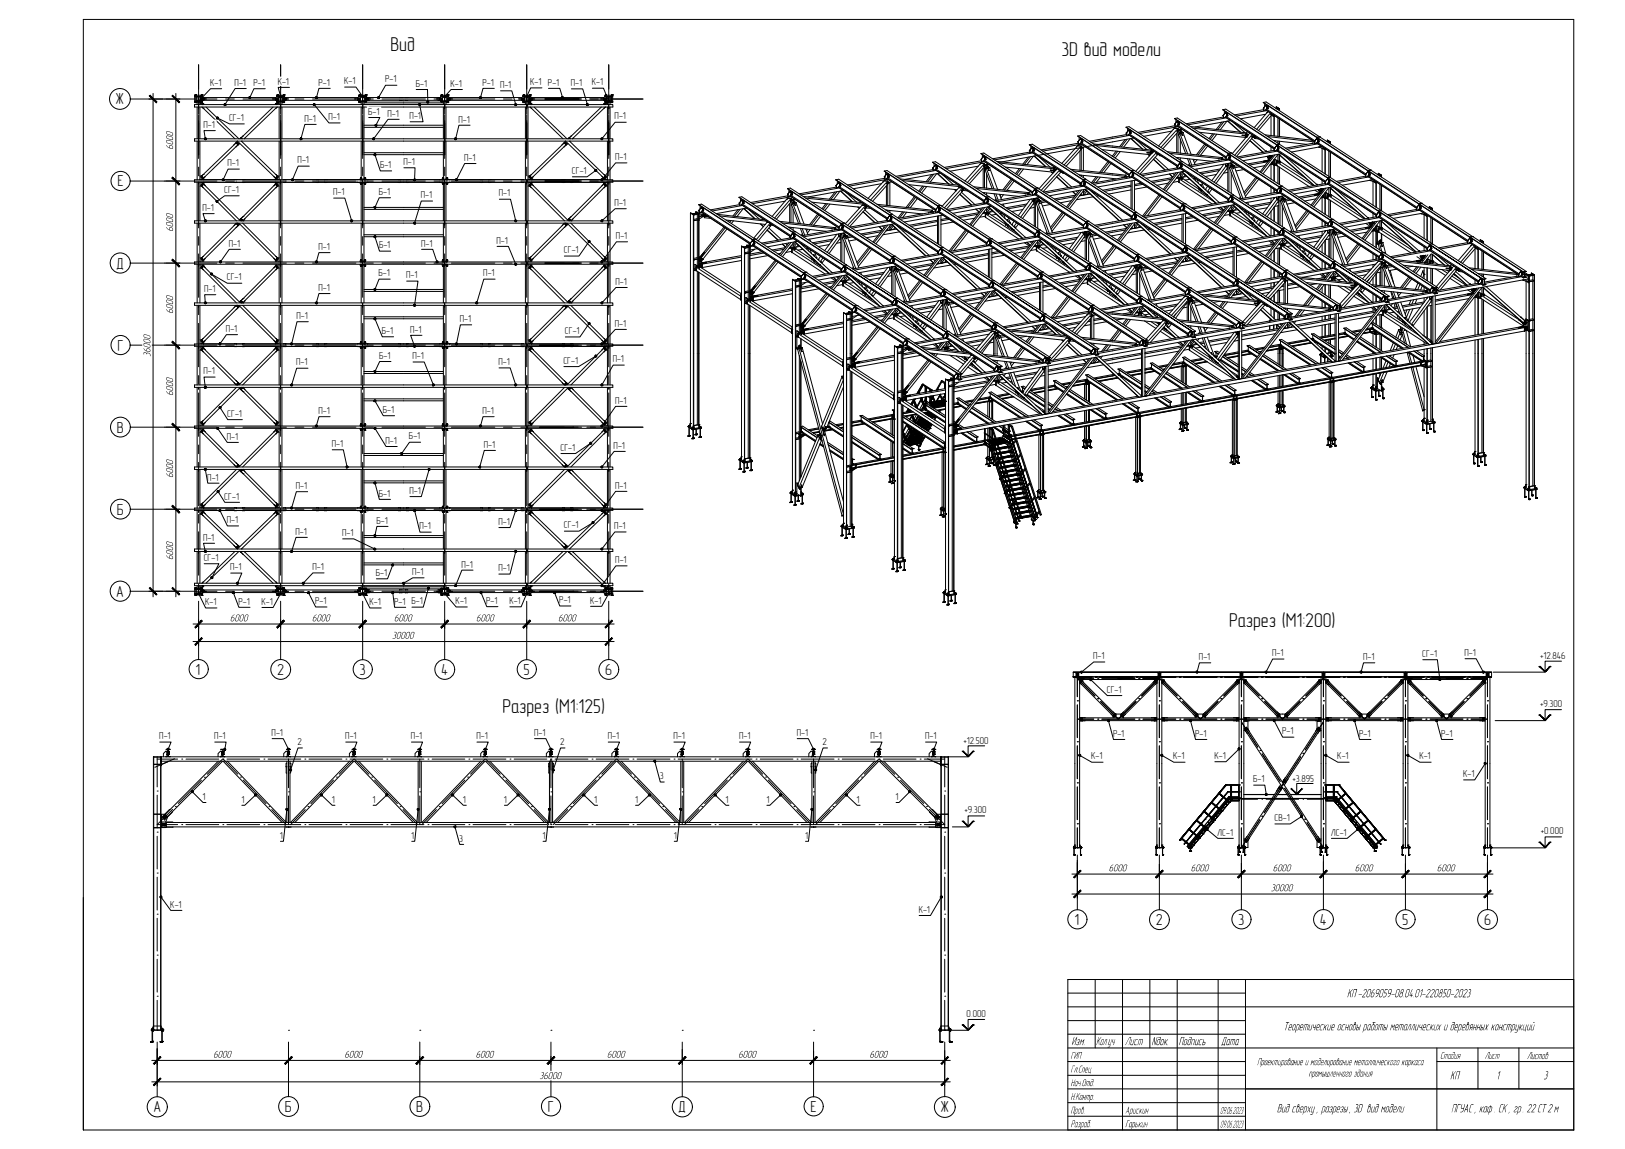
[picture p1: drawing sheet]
<svg xmlns="http://www.w3.org/2000/svg" width="420mm" height="297mm" viewBox="0 0 420 297" stroke-linecap="round" stroke-linejoin="round" font-family="sans-serif">
<defs><g id="words">
<g font-size="5.2">
<text x="101" y="13.2">Вид</text>
<text x="274.4" y="14.5">3D вид модели</text>
<text x="317.8" y="162">Разрез (M1:200)</text>
<text x="129.9" y="184.4">Разрез (M1:125)</text>
</g>
<g font-size="4.1">
<text x="29.9" y="27">Ж</text>
<text x="30.4" y="48.2">Е</text>
<text x="30.1" y="69.4">Д</text>
<text x="30.4" y="90.6">Г</text>
<text x="30.2" y="111.8">В</text>
<text x="30.2" y="133">Б</text>
<text x="30.1" y="154.3">А</text>
<text x="50.6" y="174.4">1</text>
<text x="71.6" y="174.5">2</text>
<text x="93" y="174.4">3</text>
<text x="114" y="174.5">4</text>
<text x="135.4" y="174.4">5</text>
<text x="156.5" y="174.5">6</text>
<text x="277.8" y="239.1">1</text>
<text x="298.8" y="239.2">2</text>
<text x="320.2" y="239.1">3</text>
<text x="341.3" y="239.2">4</text>
<text x="362.6" y="239.1">5</text>
<text x="383.7" y="239.2">6</text>
<text x="39.7" y="287.6">А</text>
<text x="73.7" y="287.5">Б</text>
<text x="107.6" y="287.5">В</text>
<text x="141.6" y="287.4">Г</text>
<text x="175.4" y="287.6">Д</text>
<text x="209.5" y="287.4">Е</text>
<text x="243.2" y="287.6">Ж</text>
</g>
<g font-size="3.4">
<text x="348.3" y="257.8">КП-2069059-08.04.01-220850-2023</text>
<text x="331.8" y="266.3">Теоретические основы работы металлических и деревянных конструкций</text>
<text x="277" y="270.2">Изм.</text>
<text x="283.4" y="270.2">Кол.уч</text>
<text x="290.8" y="270.2">Лист</text>
<text x="297.7" y="270.2">Nдок.</text>
<text x="304.8" y="270.2">Подпись</text>
<text x="315.6" y="270.2">Дата</text>
<text x="374.9" y="279">КП</text>
<text x="386.8" y="279">1</text>
<text x="399" y="279">3</text>
<text x="330.2" y="287.6">Вид сверху, разрезы, 3D вид модели</text>
<text x="375.2" y="287.6">ПГУАС, каф. СК, гр. 22СТ2м</text>
</g>
<g font-size="2.8">
<text x="44.7" y="38.7" transform="rotate(-90 44.7 38.7)">6000</text>
<text x="44.7" y="59.9" transform="rotate(-90 44.7 59.9)">6000</text>
<text x="44.7" y="81.1" transform="rotate(-90 44.7 81.1)">6000</text>
<text x="38.9" y="92.2" transform="rotate(-90 38.9 92.2)">36000</text>
<text x="44.7" y="102.3" transform="rotate(-90 44.7 102.3)">6000</text>
<text x="44.7" y="123.6" transform="rotate(-90 44.7 123.6)">6000</text>
<text x="44.7" y="144.8" transform="rotate(-90 44.7 144.8)">6000</text>
<text x="59.4" y="160.6">6000</text>
<text x="80.6" y="160.6">6000</text>
<text x="101.9" y="160.6">6000</text>
<text x="123.1" y="160.6">6000</text>
<text x="144.3" y="160.6">6000</text>
<text x="101.3" y="165.1">30000</text>
<text x="286.6" y="225.2">6000</text>
<text x="307.8" y="225.2">6000</text>
<text x="329.1" y="225.2">6000</text>
<text x="350.3" y="225.2">6000</text>
<text x="371.5" y="225.2">6000</text>
<text x="328.5" y="230.4">30000</text>
<text x="55.1" y="273.4">6000</text>
<text x="89" y="273.4">6000</text>
<text x="123" y="273.4">6000</text>
<text x="156.9" y="273.4">6000</text>
<text x="190.8" y="273.4">6000</text>
<text x="224.8" y="273.4">6000</text>
<text x="276.8" y="273.7">ГИП</text>
<text x="325" y="275.4">Проектирование и моделирование металлического каркаса</text>
<text x="372.4" y="273.7">Стадия</text>
<text x="383.9" y="273.7">Лист</text>
<text x="394.8" y="273.8">Листов</text>
<text x="139.4" y="279">36000</text>
<text x="276.8" y="277.3">Гл.Спец</text>
<text x="276.8" y="280.8">Нач.Отд.</text>
<text x="338.3" y="278.3">промышленного здания</text>
<text x="276.8" y="284.3">Н.Контр.</text>
<text x="276.8" y="287.9">Пров.</text>
<text x="290.9" y="287.9">Арискин</text>
<text x="315.4" y="287.9">09.06.2023</text>
<text x="276.8" y="291.4">Разраб.</text>
<text x="290.9" y="291.4">Гарькин</text>
<text x="315.4" y="291.5">09.06.2023</text>
</g>
<g font-size="2.6">
<text x="54.3" y="22.2">К-1</text>
<text x="60.7" y="22.2">П-1</text>
<text x="65.5" y="22.2">Р-1</text>
<text x="71.8" y="21.9">К-1</text>
<text x="82.3" y="22.1">Р-1</text>
<text x="89" y="21.8">К-1</text>
<text x="99.6" y="21.3">Р-1</text>
<text x="107.5" y="22.4">Б-1</text>
<text x="116.5" y="22.4">К-1</text>
<text x="124.8" y="22.1">Р-1</text>
<text x="129.3" y="22.8">П-1</text>
<text x="137.1" y="22">К-1</text>
<text x="141.7" y="22.1">Р-1</text>
<text x="147.6" y="22.3">П-1</text>
<text x="153" y="22.1">К-1</text>
<text x="95.2" y="29.7">Б-1</text>
<text x="52.6" y="33">П-1</text>
<text x="59.2" y="31.4">СГ-1</text>
<text x="78.7" y="31.4">П-1</text>
<text x="84.9" y="31.1">П-1</text>
<text x="100.2" y="30.2">П-1</text>
<text x="105.9" y="30.8">П-1</text>
<text x="118.5" y="31.7">П-1</text>
<text x="158.9" y="30.9">П-1</text>
<text x="120" y="41.6">П-1</text>
<text x="159" y="41.4">П-1</text>
<text x="58.8" y="43">П-1</text>
<text x="77" y="42.2">П-1</text>
<text x="98.3" y="43.5">Б-1</text>
<text x="104.3" y="42.7">П-1</text>
<text x="147.9" y="45">СГ-1</text>
<text x="58" y="49.9">СГ-1</text>
<text x="86.1" y="50.5">П-1</text>
<text x="97.9" y="50.4">Б-1</text>
<text x="108.8" y="51.3">П-1</text>
<text x="129" y="50.8">П-1</text>
<text x="158.9" y="53.3">П-1</text>
<text x="52.4" y="54.5">П-1</text>
<text x="59.1" y="63.8">П-1</text>
<text x="82.3" y="64.6">П-1</text>
<text x="98" y="64.2">Б-1</text>
<text x="108.9" y="63.7">П-1</text>
<text x="128.4" y="63">П-1</text>
<text x="145.8" y="65.5">СГ-1</text>
<text x="159.3" y="61.8">П-1</text>
<text x="97.9" y="71.4">Б-1</text>
<text x="105" y="72">П-1</text>
<text x="125" y="71.4">П-1</text>
<text x="52.8" y="75.5">П-1</text>
<text x="58.6" y="72.5">СГ-1</text>
<text x="82.3" y="75.2">П-1</text>
<text x="159.1" y="73.6">П-1</text>
<text x="76.7" y="82.5">П-1</text>
<text x="118.9" y="83.3">П-1</text>
<text x="58.4" y="85.8">П-1</text>
<text x="98.7" y="86.4">Б-1</text>
<text x="106" y="86">П-1</text>
<text x="146" y="86.4">СГ-1</text>
<text x="159" y="84.4">П-1</text>
<text x="76.6" y="94.5">П-1</text>
<text x="98" y="92.7">Б-1</text>
<text x="106.7" y="92.9">П-1</text>
<text x="128.9" y="94.4">П-1</text>
<text x="145.7" y="94.1">СГ-1</text>
<text x="158.4" y="93.7">П-1</text>
<text x="52.6" y="96.8">П-1</text>
<text x="58.8" y="107.8">СГ-1</text>
<text x="82.3" y="107">П-1</text>
<text x="99" y="106.8">Б-1</text>
<text x="124.8" y="107">П-1</text>
<text x="159" y="104.3">П-1</text>
<text x="58.6" y="113.7">П-1</text>
<text x="105.7" y="113.6">Б-1</text>
<text x="85.8" y="115.6">П-1</text>
<text x="99.7" y="114.7">П-1</text>
<text x="125.1" y="115.7">П-1</text>
<text x="144.9" y="116.5">СГ-1</text>
<text x="158.7" y="116">П-1</text>
<text x="53.6" y="124.2">П-1</text>
<text x="58" y="129.1">СГ-1</text>
<text x="76.5" y="126.4">П-1</text>
<text x="98" y="128.4">Б-1</text>
<text x="105.9" y="127.7">П-1</text>
<text x="159" y="126.4">П-1</text>
<text x="58.7" y="135.2">П-1</text>
<text x="97.3" y="135.4">Б-1</text>
<text x="108.5" y="136.8">П-1</text>
<text x="128.9" y="135.7">П-1</text>
<text x="145.8" y="136.6">СГ-1</text>
<text x="158.8" y="136.8">П-1</text>
<text x="52.5" y="139.8">П-1</text>
<text x="76.4" y="138.2">П-1</text>
<text x="88.5" y="138.6">П-1</text>
<text x="52.7" y="145">СГ-1</text>
<text x="59.5" y="147.5">П-1</text>
<text x="80.8" y="147.4">П-1</text>
<text x="97.2" y="148.9">Б-1</text>
<text x="106.6" y="148.7">П-1</text>
<text x="119.3" y="146.7">П-1</text>
<text x="128.9" y="147.7">П-1</text>
<text x="159.1" y="145.6">П-1</text>
<text x="144.6" y="155.9">Р-1</text>
<text x="53" y="156.4">К-1</text>
<text x="61.6" y="156.3">Р-1</text>
<text x="67.6" y="156.3">К-1</text>
<text x="81.5" y="156.2">Р-1</text>
<text x="95.5" y="156.4">К-1</text>
<text x="101.9" y="156.3">Р-1</text>
<text x="106.4" y="156.2">Б-1</text>
<text x="117.8" y="156.2">К-1</text>
<text x="125.7" y="156.1">Р-1</text>
<text x="131.7" y="156.2">К-1</text>
<text x="152.6" y="156.1">К-1</text>
<text x="282.7" y="170.4">П-1</text>
<text x="310" y="170.6">П-1</text>
<text x="328.9" y="169.7">П-1</text>
<text x="352.4" y="170.6">П-1</text>
<text x="367.7" y="169.9">СГ-1</text>
<text x="378.7" y="169.6">П-1</text>
<text x="398.2" y="170.3">+12.846</text>
<text x="286.2" y="179.1">СГ-1</text>
<text x="398.2" y="182.7">+9.300</text>
<text x="41.2" y="191.1">П-1</text>
<text x="55.4" y="191.1">П-1</text>
<text x="70.2" y="190.3">П-1</text>
<text x="89.3" y="191.1">П-1</text>
<text x="106.3" y="191.1">П-1</text>
<text x="123.2" y="191.1">П-1</text>
<text x="138.1" y="190.3">П-1</text>
<text x="157.1" y="191.1">П-1</text>
<text x="174.1" y="191.1">П-1</text>
<text x="191.1" y="191.1">П-1</text>
<text x="206" y="190.3">П-1</text>
<text x="225" y="191.1">П-1</text>
<text x="239.2" y="191.1">П-1</text>
<text x="287.8" y="190.4">Р-1</text>
<text x="309" y="190.4">Р-1</text>
<text x="331.5" y="189.9">Р-1</text>
<text x="351.4" y="190.4">Р-1</text>
<text x="372.6" y="190.4">Р-1</text>
<text x="76.9" y="192.7">2</text>
<text x="144.8" y="192.7">2</text>
<text x="212.7" y="192.7">2</text>
<text x="249.1" y="192.3">+12.500</text>
<text x="282.2" y="196.3">К-1</text>
<text x="303.4" y="196.3">К-1</text>
<text x="314" y="196.2">К-1</text>
<text x="345.8" y="196.3">К-1</text>
<text x="367" y="196.3">К-1</text>
<text x="170.6" y="201.5">3</text>
<text x="324" y="202.3">Б-1</text>
<text x="334.2" y="202">+3.895</text>
<text x="378.3" y="200.9">К-1</text>
<text x="52.4" y="206.7">1</text>
<text x="62.4" y="207.5">1</text>
<text x="85.8" y="207.5">1</text>
<text x="96.4" y="207.5">1</text>
<text x="119.7" y="207.5">1</text>
<text x="130.3" y="207.5">1</text>
<text x="153.6" y="207.5">1</text>
<text x="164.2" y="207.5">1</text>
<text x="187.6" y="207.5">1</text>
<text x="198.2" y="207.5">1</text>
<text x="221.5" y="207.5">1</text>
<text x="231.6" y="206.7">1</text>
<text x="249.3" y="210.3">+9.300</text>
<text x="329.5" y="212.3">СВ-1</text>
<text x="398.4" y="215.5">+0.000</text>
<text x="72.4" y="216.8">1</text>
<text x="106.3" y="216.8">1</text>
<text x="118.7" y="217.6">3</text>
<text x="140.3" y="216.8">1</text>
<text x="174.2" y="216.8">1</text>
<text x="208.2" y="216.8">1</text>
<text x="314.7" y="216">ЛС-1</text>
<text x="344.1" y="216">ЛС-1</text>
<text x="44" y="234.6">К-1</text>
<text x="237.5" y="236">К-1</text>
<text x="249.9" y="262.9">0.000</text>
</g>
</g></defs>
<!-- layer: 0 -->
<g fill="none" stroke="#000" stroke-width=".26">
<path d="M21.5 5h385.4v287.1h-385.4zM51.4 16.7v8.3M72.6 16.7v8.3M93.8 16.7v8.3M115 16.7v8.3M136.2 16.7v8.3M157.4 16.7v8.3M33.7 25.6h22.4M50.3 25h.4M50.3 25h1M50.5 24.5h.1M50.5 26.4h.1"/>
<path d="M50.5 24.8h.1M50.5 24.5v.1M50.7 26.1h-.4h2.1M50.7 24.6v1.9M50.7 25h.1M50.7 26.1h.1M50.7 25h1.2M50.7 26.3h1.2M50.8 26.2l1.1 .1M51 26.3v.7M51 27.7v8.2M51 36.5v10"/>
<path d="M51.3 25v.1M51.3 25l.1 .1M51.3 36.6l.1-.1-.1 .4M51.3 27.8l.1 .3M51.3 27.7v.4M51.3 28.1h.1M51.3 26.1h.1M51.3 36.9h.1M51.4 26l-.1 .1M51.4 25.1l.5-.1v1.1l-.5-.1M51.4 31.2v8.8v-8.2M51.4 25.1v4.4"/>
<path d="M51.4 29.7v11.3M51.4 26.1h.1M51.4 26l.1 .1M51.4 25v.1M51.5 25l-.1 .1M51.7 26.7h1l-.1 .3M51.7 26.3v.7M51.7 27.7v8.2M51.7 36.5v10M51.9 25.6h.7M51.9 26.2v.1M51.9 26.1h.1"/>
<path d="M51.9 25h.1M51.9 24.6l.1 1.9M52 26.1h.1M52 25h.4h-1M52 25h.1M52 25.6h1.3M52.1 25.7h.1M52.1 25.6h.1M52.1 26.3l.1 .1zM52.1 24.8h.1M52.2 25.8h.1M52.2 25.7h.1"/>
<path d="M52.2 25.6h.1M52.2 25.7v.1M52.2 24.5h.1M52.2 24.8h.1M52.2 26.4h.1M52.2 27l.2-.2 .3 .2M52.2 24.5v.1M52.2 24.5l-.1 .1M52.2 25.5l-.1 .1M52.2 25.6v.2M52.3 27h.1M52.4 25.6v-1h-2.1v1.9h.7"/>
<path d="M52.4 25.6v.9h-.7M52.4 27h.1M52.4 25.8h.1M52.4 25.7h.1M52.4 25.5l.1 .1M52.4 25.6l.1 .2M52.4 27h-.1M52.5 25.8h.1M52.5 25.7h.1M52.5 25.6h.1M52.5 25.7v.1M52.5 28h.1"/>
<path d="M52.5 28l-.3-.3 8.5 8.2M52.7 25.6l-.1-.4v.8l.1-.4M52.7 25.2h18.5M52.7 25.9h18.5M53.3 27.7l8.5 8.2M55.7 33.8h-3l.4 2.1M56.2 30.5l3.2 1.5h3.8M57.3 22.9h-2.9l-3 3.3M58.3 25.6h2.3M60.5 37.4l.8-.8 .3 .3 .2 .3-.8 .8M61 38h.1M61 36.9l.5 .6-8.8 8.5"/>
<path d="M61 36.9h.1M61 36.9l.5 .6M61 36.9l.4-.4 9.8 9.5M61 36.9l-8.8 8.6M61.4 36.9h.1M61.6 37.1l-.1 .1zM62 37.1l-.4 .3M62.3 35.6v.1M62.4 35.6l-.4 .3M62.4 36.5l9.3 9-.5 .5M62.6 35.9l-.2-.3 .2 .3M62.6 36.5l-.1 .1"/>
<path d="M62.8 25.6h11.7h-1.3M62.9 35.2l-.5 .4M63.4 35.7l-.2 .2M63.7 22.9h-2.9l-2.6 4.1M68.6 22.9h-2.9l-1.1 2.3M70.5 25.6h1.3M70.6 27.7l-8.2 7.9M71.2 27l.3-.2 .2 .2M71.2 27h.1M71.2 25.2l.1 .4M71.2 25.2v.8l.1-.4M71.3 28h.1"/>
<path d="M71.3 25.6h.6M71.4 25.8h.1M71.4 25.7h.1M71.4 25.6h.1M71.4 25.7v.1M71.4 25.6v.1M71.4 25.5l.1 .1M71.4 25.7l.1 .1M71.5 25.7h.1M71.5 25.6h.1M71.5 26.1h2.1M71.5 25l1 .1v1"/>
<path d="M71.5 25h.4M71.5 25.6v-1h2.1v1M71.5 25.6v.9h.7M71.6 27h.1M71.6 25.7h.1M71.6 25.6h.1M71.6 25.6h.2M71.6 27.7l-8.5 8.2M71.7 25.8h.1M71.7 25.7h.1M71.7 25.6h.1M71.7 25.5h.1"/>
<path d="M71.7 26.4h.1M71.7 24.5v.1M71.7 25.7v.1M71.7 24.5h.1M71.7 24.8h.1M71.7 27.7l-.3 .3M71.8 25.8h.1M71.8 25.7l-.1 .1M71.8 25.7h.1M71.8 25.6h.1M71.8 24.5h.1M71.8 24.5v.1"/>
<path d="M71.8 24.8h.1M71.8 25.6v.2M71.9 26.1h.1M71.9 25h.1M71.9 24.6v1.9M71.9 25.6h-.6M71.9 25h1.3M71.9 26.3h1.2M72 26.2l1.1 .1M72.2 26.7h-1v.3M72.2 26.3v.7M72.2 27.7v8.2"/>
<path d="M72.2 36.5v10M72.5 25l.1 .1M72.5 27.3h.1M72.5 36.1h.1M72.5 36.2h.1M72.5 27.4h.1M72.6 27h21.1l.1 1.1-.1-.3M72.6 35.9h21.1l.1 1-.1-.3M72.6 26l.6 .1M72.6 26.1h.1M72.6 31.2v8.8v-8.2M72.6 25.1v4.4"/>
<path d="M72.6 29.7v11.3M72.6 26l-.1 .1M72.6 26l.1 .1M72.7 25l-.1 .1M72.9 26.3v.7M72.9 27.7v8.2M72.9 36.5v10M73.2 25.6h.6h-.6M73.2 25h.1M73.2 26.1h.1M73.2 25l-.6 .1M73.2 26.2l-.1 .1"/>
<path d="M73.2 24.6v1.9M73.2 25h.4M73.3 25.7h.1M73.3 25.6h.1M73.3 24.8h.1M73.3 26.3l.1 .1zM73.4 25.8h.1M73.4 25.7v.1M73.4 25.7h.1M73.4 25.6h.1M73.4 25.5h.1M73.4 24.5h.1"/>
<path d="M73.4 24.8h.1M73.4 26.4h.1M73.4 24.5v.1M73.4 25.6v.2M73.6 25h-1M73.6 25.6v.9h-.7M73.6 25.6l.1 .2M73.6 25.7h.1M73.6 25.6h.1M73.6 25.5h.1M73.7 25.8h.1M73.7 25.7h.1"/>
<path d="M73.7 25.6h.1M73.7 25.7v.1M73.9 25.6l-.1-.4v.8l.1-.4M73.9 25.2h18.6M73.9 25.9h18.6M74.8 22.6h-2.9l.7 2.4M76.3 25.6h2.3M80.8 25.6h11.7M81.2 27l3.8 4.8h2.9M81.7 32.2h-2.9l-1 3.7M85.4 22.8h-2.9l-.7 2.4M89.1 22.5h2.9l1.8 2.5"/>
<path d="M91.7 25.6h1.3M92.5 25.2v.4M92.5 25.2v.8v-.4M92.5 25.6h.6M92.6 25.8h.1M92.6 25.7h.1M92.6 25.6h.1M92.6 25.5h.1M92.6 25.7v.1M92.6 25.6v.1M92.7 25.8h.1M92.7 25.7h.1"/>
<path d="M92.7 25.6h.1M92.7 25.6v.2M92.8 25.6v.9h.6M92.8 26.1l1.5 .1v.2M92.8 26.1v.1M92.8 25.7h.1M92.8 25.6h.1M92.8 25.6h.2M92.9 25.8h.1M92.9 25.7h.1M92.9 25.6h.1M92.9 25.5h.1"/>
<path d="M92.9 25.7v.1M92.9 24.5h.1M93 26.4h.1M92.9 24.5v.1M92.9 24.8h.1M92.9 26.4h.1M93 24.5v.1M93 25.6v.2M93.1 25h1.3M93.1 25.6h-.6M93.1 24.6v1.9l.1-.2h1.2M93.1 25h-.3l.9 .1v1"/>
<path d="M93.1 25h.1M93.4 26.3v.7M93.4 27.7v8.2M93.4 36.5v10M93.7 25l.1 .1M93.7 27.3h.1M93.7 36.1h.1M93.7 36.2h.1M93.7 27.4h.1M93.8 36.5v-.6h21.1l.1 1-.1-.3M93.8 27.7v-.7h21.1l.1 1.1-.1-.3M93.8 26l.6 .1"/>
<path d="M93.8 31.2v8.8v-8.2M93.8 25.1v4.4M93.8 29.7v11.3M93.8 26.1h.1M93.8 26l-.1 .1M93.8 26l.1 .1M93.9 25h.1M93.9 25l-.1 .1M94.1 39.5h20.5M94.1 40h20.5M94.1 32.9h20.5M94.1 32.4h20.5"/>
<path d="M94.1 26.3v.7M94.1 27.7v8.2M94.1 36.5v10M94.1 26.9h20.5M94.1 26.4h20.5M94.3 25.6h2.2M94.4 25h.1M94.4 26.1h.1M94.4 25.6h.6M94.4 25l-.6 .1M94.4 25.6h1.4M94.5 25.7h.1"/>
<path d="M94.5 25.6h.1M94.5 24.8h.1M94.5 24.8h.2M94.7 26.3h.1M94.6 25.8h.1M94.6 25.7h.1M94.6 25.6h.1M94.6 25.5h.1M94.6 25.7v.1M94.6 24.5h.1M94.6 24.8h.1M94.6 26.4h.1"/>
<path d="M94.6 24.5v.1M94.7 25.7h.1M94.7 25.6h.1M94.7 24.8h.1M94.7 25.6v.2M94.7 25.5h.1M94.7 25.4h.1M94.7 25.4v.1M94.7 25.6v.1M94.7 25h-.4v-.4l.1 1.8M94.7 26.1l-1.9 .1M94.7 25h-.8"/>
<path d="M94.7 25.5l.1-.9h-2v1M94.7 25.6l.1 .8M94.8 25.5h.1M94.8 25.4h.1M94.8 25.4v.1M94.8 26h.6M94.8 25.2h19.2M94.8 25.6h.2M94.8 25.7h.2M94.8 25.7h.1M94.8 25.5h.2M94.9 25.4h.1"/>
<path d="M94.9 25.8h.1M94.9 25.7h.1M94.9 25.7v.1M94.9 25.5h.1M94.9 25.4v.1M95 25.7h.1M95 25.5h.1M95 25.4h.1M95 25.4v.1M95 25.5l-.6 .1M95.1 25.6l-.1-.4v.8l.1-.4M95.1 25.9h18.6"/>
<path d="M95.3 30.4h2.9l-1 2M95.4 25.2h.1M95.4 25.9v.1M95.5 25.9l-.1 .1M96.9 40l1.4 4.2h3M98.8 25.6h11.2M102.6 22h-2.9l-1.8 3.2M103.2 30.8h-2.9l-3.7 5.1M103.3 25.9h.7M103.3 25.2h.7M103.3 25.2h.1M103.3 25.9v.1"/>
<path d="M104 25.2h.1M104.8 26h.1M104.8 25.2h.1M105.4 25.2h.1M105.4 25.9l-.6 .1M107.6 23.1h2.9l.1 3.3M108.5 27l.9 4.5h-3.4M112.2 25.6h2.3M112.9 25.6h1.4M113.3 25.9l.7 .1M113.3 25.2h.1M113.7 25.8h.1"/>
<path d="M113.7 25.5h.1M113.7 25.7v.1M113.7 25.6v-.4v.8v-.4M113.7 25.6h.6M113.7 25.5h.6M113.7 25.6v.1M113.7 25.5l.1 .1M113.7 25.6l.1 .2M113.8 25.8h.1M113.8 25.7h.1M113.8 25.5h.1M113.8 25.7v.1"/>
<path d="M113.8 25.5h-.1M113.8 25.5v.1M113.9 25.8h.1M113.9 25.7h.1M113.9 25.5v.1M113.9 25.5h.1M113.9 25.6v.2M114 25.8h.1M114 25.7h.1M114 25.5h.1M114 25.7v.1M114 25.5v-.9h2v1"/>
<path d="M114 25.6v.1M114 25.8v.6M114 25.6l-.3 .1M114 26.1l.3 .1M114 26.2h1.6M114 26.1v.1M114.1 25.8h.1M114.1 25.7h.1M114.1 25.6h.1M114.1 25.7v.1M114.1 24.5h.1M114.1 24.5v.1"/>
<path d="M114.1 24.8h.1M114.1 25.6v.1M114.1 26.4h.1M114.2 25.7h.1M114.2 25.6h.1M114.2 24.5h.1M114.2 24.5v.1M114.2 25.6v.2M114.2 26.4h.1M114.3 26.1h.1M114.3 25h.1M114.3 25.6h-.6"/>
<path d="M114.3 25h-.3h.9M114.3 26.3h1.2M114.3 24.6v1.8M114.4 24.6l-.1 .4h1.3M114.6 26.3v.7M114.6 27.7v8.2M114.6 36.5v10M114.9 25h.1M114.9 25v1.1M114.9 25l.1 .1M114.9 27.3h.1M114.9 36.1h.1"/>
<path d="M114.9 36.2h.1M114.9 27.4h.1M115 26l-.1 .1M115 35.9h21.2v.6M115 27h21.2v.7M115 26l.6 .1M115 31.2v8.8v-8.2M115 25.1v4.4M115 29.7v11.3M115 26.1h.1M115 26l.1 .1M115.1 25h.5"/>
<path d="M115.1 25l-.1 .1M115.3 26.3v.7M115.3 27.7v8.2M115.3 36.5v10M115.5 26.3l-1.1-.1v.2M115.5 26.3v.2l.1-.2M115.5 24.6l.1 .4zM115.6 25.6h.6h-.6M115.6 26.2l-.1 .1M115.6 26.1h.1M115.6 25h.1M115.6 25l-.6 .1"/>
<path d="M115.6 26.2h.4M115.6 25h.4h-.4M115.6 25v1.2M115.6 26.1v.1M115.7 25.6h1.3M115.7 26.3l.2 .1zM115.7 24.8h.1M115.7 25.6l.1 .1M115.7 24.8h.2M115.8 25.8h.1M115.8 25.7h.1M115.8 25.6h.1"/>
<path d="M115.8 25.7v.1M115.8 24.5h.1M115.8 24.5v.1M115.8 24.8h.1M115.8 26.4h.1M115.9 25.7h.1M115.9 25.6h.1M115.9 25.5l-.2 .1M115.9 25.6v.2M116 25.6v.9h-.7M116 25.6h.2M116 25.7h.2"/>
<path d="M116 25.7h.1M116 25.6h.1M116 25.5h.2M116.1 25.8h.1M116.1 25.7h.1M116.1 25.6h.1M116.1 25.7v.1M116.2 25.7h.1M116.2 25.6h.1M116.2 25.6h11.7M116.3 25.6l-.1-.4v.8l.1-.4M116.3 25.2h18.6"/>
<path d="M116.3 25.9h18.6M119.5 23.1h-2.9l-1.6 1.9M121.5 32.4h-2.8l-.9 3.5M127.8 22.8h-2.9l-.7 2.4M129.4 23.5h2.9l1 3.5M130.2 25.6h2.2M134.9 25.2v.4M134.9 25.2v.8v-.4M135 25.8h.1M135 25.7h.1M135 25.5h.1M135 25.6h.1"/>
<path d="M135 25.6v.2M135.1 25.8h.1M135.1 25.7h.1M135.1 25.6h.1M135.1 25.6v.2M135.2 25h.9M135.2 25h1.6M135.2 25.6v-1h2v1M135.2 25.6v.9h.6M135.3 25.8h.1M135.3 25.7h.1M135.3 25.6h.1"/>
<path d="M135.3 25.5h.1M135.3 25.7v.1M135.3 26.3l.1 .1zM135.3 24.8h.1M135.3 25.6v.1M135.3 26.4h.1M135.4 25.7h.1M135.4 25.6h.1M135.4 24.5h.1M135.4 24.5v.1M135.4 25.6v.2M135.4 24.5l-.1 .1"/>
<path d="M135.4 24.8h.1M135.5 25.6h-1.3h11.7M135.5 26.2h.1M135.5 26.1h-.3l1.6 .1M135.5 25h.1M135.5 24.6v1.9M135.6 25.6h-.6h.6M135.6 25h.1M135.6 26.1h.1M135.6 26.3h1.2M135.6 24.6v1.9M135.6 26.3h1.1"/>
<path d="M135.8 26.3v.7M135.8 27.7v8.2M135.8 36.5v10M136.1 25l.1 .1M136.1 27.7l.1 .4-.1-.3M136.1 36.5l.1 .4-.1-.3M136.2 26l-.1 .1M136.2 27h22.3v.7h-108.2v-.7h22.2l.1 1.1-.1-.3M136.2 27.3h.1M136.2 27.4h.1M136.2 25.1v.9M136.2 35.9h22.3v.6h-108.2v-.6h22.2l.1 1-.1-.3"/>
<path d="M136.2 26l.6 .1M136.2 36.1h.1M136.2 36.2h.1M136.2 31.2v8.8v-8.2M136.2 25.1v4.4M136.2 29.7v11.3M136.2 26.1h-.1M136.2 26.1h.1M136.2 26l.1 .1M136.3 25l-.1 .1M136.5 26.7h1v.3l-.3-.2-.2 .2M136.5 26.3v.7"/>
<path d="M136.5 27.7v8.2M136.5 36.5v10M136.8 25.6h.6h-.6M136.8 26.1h.1M136.8 25h.1M136.8 25l-.6 .1M136.8 24.6v1.9M136.8 25h.4M136.9 26.1l.3 .1zM136.9 25.6h1.3M136.9 24.8h.2M136.9 26.3l.2 .1z"/>
<path d="M136.9 24.8h.1M136.9 25.6l.1 .1M137 25.8h.1M137 25.7h.1M137 25.6h.1M137 25.7v.1M137 24.5h.1M137 24.5v.1M137 24.8h.1M137 26.4h.1M137 27.7l.4 .3M137.1 25.8h.1"/>
<path d="M137.1 25.7h.1M137.1 25.6h.1M137.1 27.7l8.5 8.2M137.1 24.8h.1M137.1 25.6v.2M137.2 25h-.9M137.2 25.7h.1M137.2 25.6h.1M137.2 27h.1M137.2 25.6h.2M137.2 25.6v.9h-.7M137.3 27h-.1"/>
<path d="M137.3 25.8h.1M137.3 25.7v.1M137.3 25.7h.1M137.3 25.6h.1M137.3 25.5h.1M137.4 25.6v.2M137.5 25.6v-.4v.8v-.4M137.5 25.2h18.6M137.5 25.9h18.6M138.1 27.7l8.5 8.2M140.1 22.7h-2.9l-1 2.3M141.8 22.8h2.9l.8 2.4"/>
<path d="M145.4 37.4l.7-.8 .6 .6-.9 .8M145.9 36.9l.4 .6-8.8 8.5M145.9 36.9h.1M145.9 36.9l.4 .6M145.9 36.9l-8.9 8.6M145.9 36.9l.3-.4 9.9 9.5M146.1 36.9l.1 .1M146.3 36.9l-.1 .1M146.3 36.9h-.2M146.4 37.1v.1zM146.9 37.1l-.5 .3M146.9 35.9l.2-.3 .3 .3"/>
<path d="M147.2 35.7l.2 .2M147.2 36.5l9.3 9M147.4 36.5v.1M147.7 35.2l-.8 .7M147.7 23h3l1.2 4M148.1 25.6h2.3M149.7 25.6h-8.8h9.3M152.4 25.6h13.8M153.2 22.8h2.8l1.4 3.4M155.4 25.6h1.3M155.5 27.7l-8.3 7.9M156 27l.3-.2 .3 .2"/>
<path d="M156.1 25.2v.4M156.1 25.2v.8v-.4M156.1 27h.1M156.2 25.8h.1M156.2 25.7h.1M156.2 25.5h.1M156.2 25.6h.1M156.2 25.6l.1 .2M156.3 25.8h.1M156.3 25.7h.1M156.3 25.6h.1M156.3 25.7v.1"/>
<path d="M156.3 25.6l.1 .9h.7M156.4 27h.1M156.4 25h.3M156.4 25h.9M156.4 25.6v-1h2v1.9h-.7M156.5 25.8h.1M156.5 25.7h.1M156.5 25.6h.1M156.5 25.5h.1M156.5 25.7v.1M156.5 27.7l-8.5 8.2 .2-.2M156.5 24.8h.1"/>
<path d="M156.5 26.3l.1 .1zM156.5 25.6v.1M156.5 24.5h.1M156.5 26.4h.1M156.5 27.7l-.3 .3M156.5 24.5v.1M156.6 25.8h.1M156.6 25.7h.1M156.6 25.6h.1M156.6 24.5h.1M156.6 24.5v.1M156.6 25.6v.2"/>
<path d="M156.6 24.8h.1M156.7 26.1h-.3h2M156.7 24.6v1.9M156.8 25h1.2M156.8 25.6h-.6h.6M156.8 26.1h.1M156.8 25h.1M156.8 26.3h1.2M156.8 24.6v1.9M156.8 26.3h1.1M157.1 26.7h-1v.3M157.1 26.3v.7"/>
<path d="M157.1 27.7v8.2M157.1 36.5v10M157.3 25l.1 .1M157.4 26l-.1 .1M157.4 27.7v.4v-.3M157.4 25.1v.9M157.4 25.1l.6-.1v1.1l-.6-.1M157.4 36.5v.4v-.3M157.4 31.2v8.8v-8.2M157.4 25.1v4.4M157.4 29.7v11.3M157.4 26.1h-.1"/>
<path d="M157.4 26.1h.1M157.4 27.7v.1M157.4 36.5v.1M157.4 26l.1 .1M157.5 25l-.1 .1M157.7 26.3v.7M157.7 27.7v8.2M157.7 36.5v10M158 25h.1M158 26.1h.1M158 24.6l.1 1.9M158.1 26.1h.1"/>
<path d="M158.1 25h.1M158.1 25h.3M158.2 24.8h.1M158.2 26.3l.1 .1zM158.2 24.5h.1M158.2 24.5v.1M158.2 26.4h.1M158.3 24.8h.1M158.4 25l-1 .1M161.9 31.6h-2.9l-3.4 4.3M253.7 39.7l.7-.1 13.8 9M253.7 39.7l13.8 9.1"/>
<path d="M253.7 39.7h.1M254 39.9v.9M266.1 37.4l.8-.1 13.8 9M266.1 38.9l.2 .1M266.1 37.4l27.1 17.6M266.1 37.4v.1M266.1 38.9v.1M266.3 39.3l-9.6 1.7M266.3 38.9h-.2M266.3 38.8v.7M266.3 38.8h.1M266.5 37.7v.8"/>
<path d="M266.7 38.3l.4-.1-.4 .1M266.7 38.3h.1M266.7 38.3l-.4 .5M266.8 39.4l12.7 8.2M266.8 39.3l12.7 8.3M266.9 38.3h.1M266.9 38.1l.4 .2M266.9 38.1v.2M266.9 38.1l.5 .2M267 38.2h.1M267 39.1l12.5 8.2M267 38.2l-.1 .1"/>
<path d="M267 39.5l-9.9 1.8M267.1 38.9h.1M267.1 38.8h.1M267.1 38.5h.2zM267.1 38.4h.1M267.1 38.2h.1M267.1 38.4h.2M267.1 38.2v.7M267.1 38.9l-.4 .5-.4 .1M267.2 38.9h.1M267.2 38.5h.1M267.2 38.4v.1"/>
<path d="M267.2 38.8v.1M267.2 38.9l.1 .2M267.2 38.8l-.1 .1M267.2 38.3l-.1 .1M267.2 38.8h.1M267.2 38.3l.1 .1M267.3 38.9h.1M267.3 38.9h-.2M267.3 38.8l-.2 .1M267.3 38.5h.1M267.3 38.4v.1M267.3 38.8v.1"/>
<path d="M267.3 38.3v.2M267.3 39.1h.1M267.3 38.3h.1M267.3 38.3v.8M278.4 38h-.1M278.6 37.7h.1M278.6 37.7l.9 .1M278.6 37.7l-4.1 4.6M278.6 37.7h1M278.7 35.2l13.8 9M278.7 36.6l.1 .2M278.7 36.6l.1 .1"/>
<path d="M278.7 35.2l.7-.2 13.8 9.1M278.7 36.6h.1M278.8 37l-9.6 1.8M279 35.4v.8M279.2 36h.1M279.2 36l-.4 .5v.7h.4l.5-.5M279.2 39v5M279.2 36l-.4 .6M279.3 37.1l12.7 8.3M279.3 38.4l.1 .1M279.3 37.1l12.7 8.2M279.3 38.4h.1"/>
<path d="M279.4 38.4v.1M279.4 35.8l.3 .2M279.4 36h.1M279.4 35.8v.2M279.4 35.8l.5 .3M279.5 36.9l12.5 8.2M279.5 35.9h.1M279.5 36h.1M279.5 38.7l-3.9 4.3M279.5 38.2l-.2 .2M279.5 37.8l-4.4 4.9M279.5 37.8v.4"/>
<path d="M279.5 38.3v.4M279.5 38.2h.2M279.6 37.9l.1 .1M279.6 38h.1M279.6 38.3l-.1 .4M279.6 36.6h.1l-.1 .1M279.6 36.1h.1M279.6 36.6h.1M279.6 36.2h.1M279.6 37.3l-10 1.8M279.6 37.7v.5M279.6 38.3v5.8"/>
<path d="M279.6 38.3h.1M279.6 37.7l-.1 .1M279.6 36.6v.1M279.6 36.1v.1M279.6 35.9l.1 .1M279.6 35.9l-.4 .1M279.7 36l.2 .1M279.7 36.6h.1M279.7 36v.1M279.7 36.2l-.1 .5M279.7 38.2v.1M279.7 36.7l.2 .1"/>
<path d="M279.7 36h-.5M279.7 36.5l.1 .1M279.7 36.1l.1 .1M279.7 38.1l-.3 .4M279.7 38.1l-.3 .3M279.7 36.5l-.1 .1M279.7 36.5h.1M279.7 36.2h.1M279.7 36.1v.1M279.7 36.1h-.1M279.7 36.1h.1M279.7 38l.3 .2"/>
<path d="M279.7 36.5v.1M279.9 36.1h.1M279.9 36.8h.1M279.9 36.1v.7M280 38.2l-.3 .1M280 38.2h-.3M280.1 38v6.1M282.7 37.2l15.1 1.6M283.4 37.6l14.1 1.5M285 38.7l12.5 1.3v-.4M288.6 39.1l-1 1.3M289 39.1l-1.1 1.4"/>
<path d="M289.6 39.2l-1.3 1.7M290.9 36.1l-1.4 1.8M291.2 32.9l53.4 34.8M291.2 34.4l.1 .1M291.2 34.4h.1M291.2 32.9l13.8 9M291.2 32.9l.7-.1 13.8 9M291.2 32.9h.1M291.3 34.8l-9.6 1.7M291.3 34.3v.7M291.3 34.4h-.1M291.3 34.3h.1"/>
<path d="M291.4 36l-1.5 2M291.5 33.2v.8M291.7 33.8l.4-.1-.3 .1M291.7 33.8h.1M291.7 33.8l-.4 .5M291.8 33.8l-.5 .5M291.8 34.8l12.7 8.3M291.9 33.7h.1M291.9 33.6l.2 .1M291.9 33.6l.5 .2M291.9 33.6v.1M292 34.6l12.5 8.2"/>
<path d="M292 33.7h.1M292 33.7h-.1M292 33.6v.1M292.1 35l-10 1.8M292.1 34.4h.1M292.1 34.3h.1M292.1 33.9h.1M292.1 34.3v.1M292.1 33.9v.1M292.1 33.7l.3 .1M292.1 33.7h.1M292.1 33.9h.2"/>
<path d="M292.1 34.4l-.3 .5-.5 .1M292.1 33.7l.1 .6M292.2 33.9h.1M292.2 34.4l.2 .1M292.2 34.2v.1M292.2 33.8v.1M292.2 34.3l-.1 .1M292.2 34.3h.1M292.2 33.8h.1M292.2 35.8l-1.7 2.2M292.3 34.4h.1M292.3 34.4h-.2"/>
<path d="M292.3 34.3l-.2 .1M292.3 34.4h-.1M292.3 33.9l-.1 .1M292.3 33.9v.1M292.3 34.3v.1M292.3 34.2v.2M292.3 33.8v.1M292.4 34.5h.1M292.4 33.8h.1M292.4 33.8v.7M292.4 35.8l3 2.8M292.5 35.8l2.9 2.8"/>
<path d="M293.1 35.7l-35 6.3M293.8 36.1l2.7 2.6M296.6 39.4l.9 .1M296.6 39.4l1.2 .3h-.2M296.6 39.4l1.3 .2M296.8 39.9l.4 .4M296.9 39.9l.4 .3M297.5 39.5h.1M297.5 39.1h.1M297.5 39.1v.4M297.5 39.6v.3M297.6 39.6l.1 .1"/>
<path d="M297.8 39.4l.2 .1zM297.8 39.4l.1 .1M297.8 39.4h.1M297.8 38.8h.1M297.8 38.8l-.3 .3M297.8 38.8v.4M297.8 39.2h.4M297.8 39.2l-.3 .3M297.9 39.5h.1M297.9 39.3h.1M297.9 39.4h-.1M297.9 39.3h.2"/>
<path d="M297.9 39.3h.2h-.2M297.9 39.4h.1M297.9 39.4v.1M297.9 39.3v.1M298.1 39.3v.1M298.1 39.3l-.1 .1M298.3 39.1l-4.7 5.2M299 39.5l-4.8 5.2M299.1 39.8l.6 .2M299.1 39.8h.4M299.2 39.7l-.1 .1M299.3 39.7l.2 .1"/>
<path d="M299.4 39.9l-4.7 5.1M299.6 39.9l.1 .1M301.8 39.2l14.3 1.6-.3 .5v-.3M302.5 39.7l13.3 1.3M303 33.9l-7.3 1.3M303.4 33.4v.1M303.7 33.1h.1M303.7 33.1l.8 .2M303.7 33.1l-4.1 4.6M303.7 32.1l.1 .1M303.7 30.6l13.8 9.1M303.7 30.6l.7-.1 13.9 9"/>
<path d="M303.7 32.1h.1M303.7 30.6v.1M303.8 32.5l-9.6 1.7M304 30.9v.8M304.2 31.5l-.4 .5v.7l.4-.1 .5-.4M304.2 31.5h.1M304.2 34.4v5.1M304.2 31.5l-.4 .5M304.3 33.9h.1M304.4 33.9l.4-.4-.4 .4M304.4 31.4h.1M304.4 31.3v.1"/>
<path d="M304.4 33.9h.1M304.4 31.3l.2 .1M304.4 31.3l.5 .3M304.5 31.4h.1M304.5 32.3l12.5 8.2M304.5 34.1l-3.8 4.4M304.5 33.6l-.2 .3M304.5 33.3l-4.4 4.8M304.5 33.3v.3M304.5 33.8v.3M304.6 31.4h.1M304.6 33.2l-.9-.1 .8 .2"/>
<path d="M304.6 33.8l-.1 .3M304.6 31.6h.1M304.6 32.1h.1M304.6 31.7h.1M304.6 32.8l-10 1.7M304.6 33.2l-.1 .4M304.6 33.8v5.7M304.6 33.4l.1 .1M304.6 33.8h.1M304.6 33.5h.2M304.6 33.2l-.1 .1M304.6 31.7h.2"/>
<path d="M304.6 32v.2M304.6 32v.1M304.6 33.7h.1M304.6 31.4l-.4 .1M304.6 31.6l.1 .1M304.7 32.1h.1M304.7 31.4l-.1 .3M304.7 31.7l-.1 .5M304.7 33.7v.1M304.7 34.9h.1M304.7 32.2l.2 .1M304.7 31.4l.2 .2"/>
<path d="M304.7 31.4l-.5 .1M304.8 31.5l-.1 .2M304.8 32v.1M304.8 33.5h.1M304.8 32.1l-.2 .1M304.8 32h-.2M304.8 32h.1M304.8 31.7h-.1M304.8 31.6h-.2M304.8 31.6h.1M304.8 32.1h.1M304.8 31.6v.1"/>
<path d="M304.8 33.5l.2 .1M304.8 31.5v.2M304.9 33.6l.6 .3M304.9 33.7v.9M304.9 31.6h.1M304.9 31.6v.7M304.9 32.2v.1M305 33.6l-.3 .2M305 33.6l.6 .3M305 33.6l-.3 .1M305 34.4h.1M305 34.4l-.3 .5"/>
<path d="M305.1 34.4l2 5.4M305.1 34.3h.1M305.1 34.3v.1M305.1 34.2l.1 .1M305.1 34.2h.1M305.2 33.5v.2M305.2 34.3h.1M305.2 36v3.6M305.2 34.2h.1M305.2 34.1l.1 .2M305.2 34.1v.1M305.2 34.2v.1"/>
<path d="M305.2 34.1l.1 .1M305.3 34.2v.1M305.3 34.2l-.1 .1M305.3 34.1v.2M305.3 33.9l.2 .5M305.3 33.9l-.3 .5M305.3 33.9l.1 .4M305.4 34.4h-.3l-.3 .5 1.8 4.8M305.4 34.3l.3 .7M305.4 34.4l.3 .6M305.4 34.4h.1M305.4 34.3l.1 .1"/>
<path d="M305.4 34.3l-.4 .1M305.5 34.4h-.5M305.5 34.2h.1M305.5 33.9h.1M305.5 34.2v.1M305.5 33.9v.3M305.5 34.4l.3 .6M305.6 34.2h.1M305.6 34.2h.3M305.6 33.9v.3M305.6 34.1v.1M305.6 33.4l-.8 .2"/>
<path d="M305.7 35h.1M305.8 35h-.1M305.9 34.3l2.1 5.6M305.9 34.3l-.4 .1M305.9 34.2l-.4 .2M305.9 34.3h.1M307.8 32.7l14.6 1.7M308.4 33.1l13.7 1.6M310.1 34.2l12 1.3M311.5 37.2l-2.2 2.8M311.8 37.5l-2 2.6M312.3 37.7l-1.9 2.5"/>
<path d="M313.6 34.6l-1 1.2M314 34.6l-1.1 1.4M314.6 34.7l-1.2 1.7M315.9 31.6l-1.4 1.9M316.2 29.9l.1 .1zM316.2 28.3l.7-.1 13.9 9-.7 .3M316.2 28.3l27 17.7M316.2 28.3v.1M316.3 30.3l-9.6 1.7M316.3 29.8l-.1 .1M316.3 30.4h.1M316.3 29.7h.1"/>
<path d="M316.3 29.7v.7M316.4 31.5l-1.5 2M316.6 28.6v.8M316.7 29.2h.5h-.4M316.7 29.2h.1M316.7 29.2l-.4 .5M316.8 29.2l-.4 .5M316.8 30.3l12.7 8.3M316.9 29.2h.1M316.9 29l.5 .3M316.9 29v.2M317 30.1l12.6 8.2"/>
<path d="M317 29.2h.1M317 29.2h-.1M317 29.1h.1M317.1 30.5l-10 1.8M317.1 29.9h.1M317.1 29.8h.1M317.1 29.4h.1M317.1 29.3l.1 .1M317.1 29.3v.1M317.2 29.2h.1M317.2 29.4h.1M317.2 29.9l-.4 .4-.4 .1"/>
<path d="M317.2 29.2v.6M317.2 29.8v.1M317.2 29.4h-.1M317.2 29.9l.2 .1M317.2 29.3l.1 .1M317.2 29.7l.1 .1M317.2 29.8l-.1 .1M317.2 29.7l-.1 .1M317.2 29.7h.1M317.2 29.3h.1M317.2 31.3l-1.7 2.3M317.3 29.9h.1"/>
<path d="M317.3 29.8l-.1 .1M317.3 29.8h-.1M317.3 29.4h-.1M317.3 29.4h.1M317.3 29.8h.1M317.3 29.7v.1M317.3 29.3v.1M317.4 29.3h.1M317.4 29.3v.7M317.4 31.3l3.2 2.8M317.5 31.3l3.3 2.8M317.5 39.7h.1"/>
<path d="M317.5 39.7l26.4 17.2M317.6 39.9l.2 .1M317.6 39.9v.1M317.6 39.9h.1M317.7 39.9l.4 .3M317.8 40l.3 .2M317.8 40h.1M317.8 40v.2M317.9 39.9v.1M318.1 31.2l-9.2 1.6M318.3 39.5h.1M318.3 39.5l-.8 .2"/>
<path d="M318.3 39.5l13.1 8.6M318.9 31.7l3 2.6M321.2 35l1.3 .2h-.4M321.2 35l.9 .1M321.2 35l1.3 .1M322.1 34.7v.4M322.1 35.1h.1M322.1 34.7h.1M322.1 35.2h.3M322.1 35.2h.1M322.1 35.2v.3M322.2 35.5h.1"/>
<path d="M322.3 35.4l-.2 .1M322.4 35.2h.1M322.4 35h.1M322.4 35h.2M322.4 34.4v.4l-.3 .3M322.4 34.7l.4 .1M322.4 34.4l-.3 .3M322.5 34.9v.1M322.5 34.9h.1M322.5 34.8h.2M322.5 35h-.1M322.5 34.8v.1"/>
<path d="M322.5 35h.1M322.5 34.8h.1M322.5 34.8v.2M322.6 35h-.2M322.6 34.8h.1M322.6 34.8v.1M322.6 34.9l-.2 .1M322.7 34.8v.1M322.7 34.9h-.1M322.7 34.8h-.2M323.1 34.4l-4.5 5.3M323.2 36.4l3.4 3"/>
<path d="M323.6 35.8l3.8 3.4M323.7 35.4h.1M323.7 35.3v.1M323.7 35.4l.6 .1M323.7 35.3l.6 .1M323.7 34.8l-4.5 5.4M323.9 35.3l.8 .2M324 35.4l-4.3 5.1M324 35l-.3 .3M324.1 35.1l-.2 .2 .7 .1M324.1 35.2h.2M324.1 35.5h.1"/>
<path d="M324.1 35.2h.3zM324.2 35.5h.1M324.2 35.1h.1M324.2 35.1l-.1 .1M324.3 35.5h.1M324.3 35.5h-.1M324.3 35.4h.1M324.3 35.2h.1M324.3 35.4v.1M324.4 35.4l-.1 .1M324.4 35.3h.1M324.4 35.4v.4"/>
<path d="M324.4 35.4h.1M324.4 35.8l1.1 .1M324.4 35.3h.2M326.6 28h.1M326.6 28l.1 .1M326.6 26.5l13.9 9M326.6 26.5l.8-.1 13.8 9M326.6 26.5h.1M326.7 28.3l-7.5 1.4M326.7 27.8l.1 .8M326.7 28.5l.1 .1M326.7 27.8l.1 .1"/>
<path d="M327 26.7v.8M327.2 34.9l12.1 1.4M327.2 27.3h.1M327.2 27.3l-.5 .5M327.2 27.3l-.4 .6M327.2 29.5l-6.5 1.2M327.2 28.4l12.1 7.9M327.3 39.1h.1M327.3 28.4l12.6 8.2M327.4 27.3h.1M327.4 27.1l.4 .3M327.4 27.1v.2"/>
<path d="M327.4 27.1l.5 .3M327.4 39.1h.1M327.4 39.1h-.1M327.4 28.2l12.6 8.2M327.4 39.1l.1 .1M327.4 27.2h.1M327.5 28.6l-7.8 1.4M327.5 27.2v.1M327.5 27.5h.1M327.5 27.9h.1M327.5 27.9v.1M327.6 27.5h.1"/>
<path d="M327.6 28h.1M327.6 27.4h.1M327.6 27.9h.1M327.6 29.1h.1M327.6 29v.1M327.6 27.4l-.1 .1M327.6 27.2l-.4 .1M327.6 27.2v.1M327.6 27.3v.7M327.6 28l.2 .1M327.6 28l-.4 .5-.4 .1M327.6 27.3h-.4"/>
<path d="M327.7 27.8l-.2 .1M327.7 29l-.1 .1M327.7 27.9v.1M327.7 27.4v.1M327.7 28h.1M327.7 28h-.1M327.7 27.9h-.1M327.7 27.5h.1M327.7 27.5h-.1M327.7 27.8v.2M327.8 35.3l12.1 1.4M327.8 27.4h.1"/>
<path d="M327.9 28.8l-3.6 4.2M327.9 28.1h-.1M327.9 27.4l-.1 .7M328.5 29.2l-3.6 4.2M328.6 29.5v.1M328.6 29.5h.1M328.6 29.5l.2-.1zM328.6 29.9v5.1M328.6 38v1M328.7 29.4l-.1 .1M328.8 29.8l.5 .3 .1-.3M328.8 29.7h.1"/>
<path d="M328.8 29.7l-3.4 4.1M328.8 29.4v.3M329.1 29.7v.1l-.3-.1M329.3 29.7v.4M329.4 29.8v5.3M329.4 38.5v.3M329.4 36.4l8.5 .9M329.5 36.4h.1M329.5 29.9v5.3M329.5 38.6v.2M329.5 38.3h.1M329.5 39h.1"/>
<path d="M329.5 39v-.7v.7M329.5 38.8l-9.6 1.8M329.5 29.9h.1M329.9 37.8l-.4 .5 .4-.5M329.9 37.8h.1M330 27.6l.8 .5M330 27.6l.4 .3-.5 .1 .5-.1M330 27.6v.3M330 38.9h.1M330 38.8v.1M330 37.4h.1M330.1 38.9l12.6 8.2"/>
<path d="M330.1 37.5l39.5 25.7M330.1 38.9h-.1M330.1 37.8h.1M330.1 37.6v.2M330.1 37.6l.5 .3M330.1 37.6l.1 .1M330.2 37.7h.1M330.2 28.2l.6-.1-.5 .2M330.2 37.7l-.1 .1M330.2 38.7l.2 .1M330.2 37.7l.4 .2M330.3 37.7h.1"/>
<path d="M330.3 27.9l.5 .2M330.3 37.9l.2 .1M330.3 38.4h.1M330.3 39.1l-10 1.8M330.3 38.5h.1M330.3 38.5h.2M330.3 38.3h.2M330.3 38h.1M330.3 38.3v.1M330.3 38.3l.1 .1M330.3 37.9l.1 .1M330.4 37.7h.1"/>
<path d="M330.4 38h.1M330.4 38.5l-.5 .4-.4 .1M330.4 38.5l.2 .1M330.4 37.7l-.5 .1M330.4 37.7v.7M330.4 38.4v.1M330.4 27.9l.4 .2M330.4 27.9h.1M330.4 28.3h.1M330.4 30.5v4.7M330.4 36.5v.5M330.4 40l.1 1.8"/>
<path d="M330.4 38.8l-.4 .1M330.4 38.8l12.3 8M330.5 38.5h.1M330.5 38.4l-.1 .1M330.5 38.4h-.1M330.5 38.3h.1M330.5 37.9h-.2M330.5 38h.1M330.5 37.9v.1M330.5 38.3l-.1 .5M330.5 39.9l-3.9 5M330.5 37.9h.1"/>
<path d="M330.6 37.9v.7M330.6 37.9h.1M330.6 39.9l9.2 8M330.8 28.1v.5M330.8 30.7v4.6M330.8 36.5v.8M330.8 37.3l13.2 8.5-.8 .2M330.8 37.3l-.7 .1M330.8 30.8v4.5M331.3 39.7l-9.9 1.9M339.3 36.3l.6 .4M339.3 37v.1"/>
<path d="M339.4 37h.1M339.9 36.4l.5-.5-.5 .6M339.9 36.4v.8l.5-.1 .4-.5M339.9 36.9l-7.5 1.4M340.4 35.9h.1M340.5 37h.1M340.5 35.5h.1M340.5 37l12.6 8.3M340.5 35.5l13.2 8.6M340.5 35.9h.1M340.5 35.9h.2M340.6 35.7l.2 .1"/>
<path d="M340.6 35.7h.1M340.6 35.7v.2M340.6 35.9h.1M340.6 35.7l.4 .3M340.6 36.8l.2 .1M340.7 35.9h.1M340.7 35.8h.1M340.7 37.2l-7.9 1.4M340.7 36.1h.1M340.7 36.6h.1M340.7 36.5h.2M340.7 36.1h.2"/>
<path d="M340.7 36h.2M340.7 36.5h.1M340.7 36v.1M340.7 36l.1 .1M340.8 35.8l.2 .2M340.8 35.8l-.4 .1h.4M340.8 36.6h.1M340.8 36.6l.2 .1M340.8 35.8v.2M340.8 36.1v.5M340.8 36.6h-.1M340.8 36.1h.1"/>
<path d="M340.8 35.8h.1M340.8 36v.1M340.8 36.5v.4M340.8 36.9l12.4 8.1M340.8 36.9l-.3 .1M340.9 36.5v.1M340.9 36v.1M340.9 36.6h-.2M340.9 36.4l-.2 .1M340.9 36.4v.1M340.9 36.6h.1M340.9 36.1h.1"/>
<path d="M340.9 36.4v.2M340.9 36.1h-.2M340.9 36.1h-.1M341 36h.1M341 36v.7M341 38l.1 .1M341.1 38v.1M341.1 38l.7-.1-7.9 1.4M341.1 38.1l1.2 .3v-.1M341.2 35.4h.1M341.2 35.4l-.7 .1M341.2 35.4l13.2 8.6"/>
<path d="M341.8 38.3l.7 .4 .1-.3v6.5M341.8 38.3h.1M341.8 38.3v6.1M342.5 38.3v.4M342.6 38.5v6.5M342.7 38.5h-.1M343 36.6l.6-.1zM343.2 36.2l.8 .5M343.2 36.2v.3M343.5 36.5l.4 .2M343.6 36.5h.1M343.6 36.8v.1"/>
<path d="M343.6 39.1v6.5M343.9 36.7l.1 .5M343.9 36.8l-.4 .1M343.9 36.7l-.5 .1M344 39.3v6.6M344 36.7v.5M344 39.4v6.5M33.7 46.8h22.4M51 47.1v10M51 57.7v10M51.3 57.8l.1 .4M51.3 57.7v.5"/>
<path d="M51.3 58.2h.1M51.3 47.6h.1M51.4 47.1l-.1 .5zM51.4 43.2v2.3M51.4 47.7v11.2M51.7 47.3h1v.3M51.7 48.1h.4M51.7 47.1v10M51.7 57.7v10M51.7 45.5h.4M52 46.5h9.1M52 47.1l.6 .1"/>
<path d="M52.1 45.5h.1M52.2 47.8h.1M52.1 45.7l.1 .2zM52.2 45.5l.4 .5zM52.2 48.1h.1M52.2 45.5h.1M52.3 47.6v.1M52.4 46h.1M52.4 47.6l-.1 .1M52.4 47.6h-.1M52.5 45.1h.1M52.5 45.1l-.6 .6 .5 .6 .6-.7"/>
<path d="M52.5 48.5h.1M52.6 46.1l.1 .2h-1M52.7 47.6h.1M52.7 47.6l-.5 .5 .5-.5M52.7 47.6l9.4 9.5M53 48l-.6-.7-.5 .6 9.2 9.2M55.4 55.2h-2.9l.6 1.9M58.3 46.8h2.3M60.5 58.3h.1M60.6 47.1l.5 .1M60.6 46.4l.6 .1M60.6 46.4h.1"/>
<path d="M61 57.8l.6 .5-8.9 8.9M61 57.8l.6 .5M61 57.8l-8.8 8.9M61 57.7h.1M61.1 57.7l-.6 .6M61.3 57.7v.2zM61.5 57.7l.3 .4-.8 .7M61.5 57.9h.1M61.5 57.9v.1M61.5 58l.1 .1M61.6 57.9v.2M61.6 58.3h.1"/>
<path d="M61.8 57.7l9.4 9.5 .5-.5-9-9M61.8 50.6h-3.7l-2 1.5M61.9 43.7h-2.9l-1.3 2.8M62 57.9l-.4 .4M62.3 56.8v.1zM62.3 56.5l-.4 .3M62.3 56.5l.5 .5zM62.5 57h.1M62.7 47.2h.1M62.7 46.4h.1M62.7 46.5h.1M62.8 46.4v.1"/>
<path d="M62.8 47.1h.1M62.8 57.1h.1M62.8 56h.1M62.8 56l-.7 .8 .3 .3M62.8 57h.1M62.8 46.8h11.2M63.3 47.1l-.6 .1M63.3 56.5l-.5 .6M70.8 48h.1M70.8 48l.7-.7 .5 .6-.7 .6M70.8 45.6v.1M71.2 47.6l.5 .5-8.9 8.9"/>
<path d="M71.2 47.6h.1M71.2 47.6l-8.8 8.9M71.2 46h.1M71.2 47.6l.5 .5M71.2 46.1v.2h1M71.3 46.4l.6 .1M71.3 47.1h.6M71.3 46.4l-10.2 .1M71.3 46.4v.1M71.3 47.1v.1M71.3 45.1h.1M71.4 45.1l.6 .6-.5 .6-.7-.6"/>
<path d="M71.5 46h.1zM71.6 47.6h.1M71.6 47.6v.1M71.7 47.9h.1M71.7 45.8h.1zM71.7 47.8v.1M71.7 45.5l-.5 .5M71.7 45.7v.1M71.8 48.1h.4M72.2 47.3h-1v.3M72.2 45.5h-.4M72.2 47.1v10"/>
<path d="M72.2 57.7v10M72.5 47.2l.1-.7h21.1l.1 1.1-.1-.4M72.5 57.3h.1M72.5 46.8h.1M72.5 46.7h.1M72.5 57.4h.1M72.6 57.1h21.1l.1 1.1-.1-.4M72.6 47.2l-.1 .4v-1.1h-22.2v.6h108.2v-.6h-22.3v.7M72.6 43.2v2.3M72.6 47.7v11.2M72.9 47.1v10M72.9 57.7v10"/>
<path d="M73.2 46.5h9.1M73.2 47.1l.6 .1M76.3 46.8h2.3M80 43h-2.9l-1.5 3.5M80.8 46.8h11.2M81.8 47.1l.5 .1M81.8 46.4l.6 .1M81.8 46.4h.1M83.9 47.2h.1M83.9 46.5h.1M84 46.4v.1M84 47.1h.1"/>
<path d="M84.5 46.4h.1M84.5 47.1l-.6 .1M86.3 51.2h2.9l1.7 5.9M92.5 46.4l.6 .1M92.5 47.1h.6M92.5 46.4l-10.2 .1M92.5 46.4v.1M92.5 47.1v.1M93.1 46.5h.3M93.1 46.5h.1M93.2 47.5h.1M93.2 46h.1"/>
<path d="M93.2 46.4h.1M93.2 46v.2M93.2 47.2v.1M93.2 47.4v.1M93.2 47.2h.1M93.2 47.3h.1M93.3 47.5h.1M93.3 46h.1M93.3 47.3h.1M93.3 46.3h.1M93.3 46v.2M93.3 47.4v.1"/>
<path d="M93.3 46.5h.1M93.3 47.1h.1M93.4 47.2h.1M93.4 46.4h.1M93.4 57.7v10h-.3M93.4 46.5h.1M93.4 46.2h.1M93.4 47.1h.1M93.4 47.4h.1M93.4 47.1h-.3v.3h.3M93.4 46.2h-.3v.3M93.4 47.1v10"/>
<path d="M93.7 57.3h.1M93.7 46.8h.1M93.7 46.7h.1M93.7 57.4h.1M93.8 57.7v-.6h21.1l.1 1.1M93.8 47.2v-.7h21.1l.1 1.1-.1-.4M93.8 43.2v2.3M93.8 47.7v11.2M94.1 46.4h.1M94.1 47.2h.1M94.1 53.6h20.5M94.1 46.2h.3v.3"/>
<path d="M94.1 54.1h20.5M94.1 47.1v10M94.1 57.7v10M94.1 47.1h.1M94.1 46.5h.1M94.1 46.5h.3M94.1 46.2v.3M94.1 47.1v.3M94.2 47.5h.1M94.2 46h.1M94.2 46.4h.1M94.2 46v.2"/>
<path d="M94.2 47.4v.1M94.2 47.3h.1M94.2 47.2h.1M94.3 47.3h.1M94.3 46.3h.1M94.3 46.8h2.2M94.3 47.5h.1M94.3 46h.1M94.3 46v.2M94.3 47.2v.1M94.3 47.4v.1M94.4 46.5h.1"/>
<path d="M94.4 47.1v.3h-.3M94.4 47.1l.6 .1M95 46.4h8.5M95 47.2h.1M95 46.4h.1M95 46.4l-.6 .1M98.8 46.8h11.2M101 51.1h-3l-1.1 2.5M103 46.4h.6M103 46.4h.1M103.5 47.1v.1M103.6 47.1h-.6"/>
<path d="M103.6 46.4h10.1M103.6 46.4v.1M104.4 43.4h2.9l-.1 3.1M105.2 47.2h.1M105.2 46.4h.1M105.2 46.5h.1M105.2 46.4v.1M105.2 47.1h.1M105.7 47.1l-.5 .1M111.8 52h-2.9l-1.7 5.7M112.2 46.8h2.3M113.7 46.4l.6 .1"/>
<path d="M113.7 47.1h.6M113.7 46.4v.1M113.7 47.1v.1M114.3 46.5h.3M114.3 46.5h.1M114.4 47.5h.1M114.4 46h.1M114.4 46.4h.1M114.4 46v.2M114.4 47.2v.1M114.4 47.4v.1M114.4 47.3h.1"/>
<path d="M114.4 47.2h.1M114.5 47.5h.1M114.5 46h.1M114.5 47.3h.1M114.5 46.3h.1M114.5 46v.2M114.5 47.2v.1M114.5 47.4v.1M114.6 46.5h.1M114.6 47.1h.1M114.6 47.1h-.3v.3h.3M114.6 46.4h.1"/>
<path d="M114.6 47.2h.1M114.6 46.2v.3M114.6 47.1v.3M114.6 46.2h-.3v.3M114.6 47.1v10M114.6 57.7v10M114.9 57.3h.1M114.9 46.8h.1M114.9 46.7h.1M114.9 57.4h.1M115 57.1h21.2v.6M115 57.7l-.1 .1"/>
<path d="M115 43.2v2.3M115 47.7v11.2M115.3 46.4h.1M115.3 47.2h.1M115.3 46.2h.3v.3M115.3 47.1v10M115.3 57.7v10M115.4 47.1h.1M115.4 46.5h.1M115.4 46.5h.2M115.4 46.2v.3M115.4 47.1v.3"/>
<path d="M115.4 47.5h.1M115.4 46h.1M115.4 46.4h.1M115.4 46v.2M115.4 47.2v.1M115.4 47.4v.1M115.4 47.3h.1M115.4 47.2h.1M115.5 47.5h.1M115.5 46h.1M115.5 47.3h.1M115.5 46.3h.1"/>
<path d="M115.5 46v.2M115.5 47.4v.1M115.6 46.5h.1M115.6 47.1v.3h-.3M115.7 47.2h.5M115.7 46.4h.5M116.2 46.4h8.6M116.2 47.2h.1M116.2 46.4h.1M116.7 46.8h11.2M123.1 42.3h-3l-2.1 4.2M124.2 46.4h.6"/>
<path d="M124.2 46.4h.1M124.8 47.1v.1M124.8 47.1h-.6M124.8 46.4h2.1M124.8 46.4v.1M126.4 47.2h.1M126.4 46.4h.1M126.4 46.5h.1M126.4 47.1h.1M126.9 47.1l-.5 .1M129.1 51.5h2.9l1.3 5.6M130.2 46.8h2.2"/>
<path d="M134.7 46.8h11.2M134.9 46.4l-8.5 .1M134.9 46.4l.6 .1M134.9 47.1h.6M134.9 46.4v.1M135 46.4v.1M135 47.1v.1M135.8 47.1v10M135.8 57.7v10M136.1 47.1l.1 .5-.1-.4M136.1 57.7l.1 .5-.1-.4M136.2 57.1h22.3v.6h-108.2v-.6h22.2l.1 1.1-.1-.4"/>
<path d="M136.2 47.1v-.6h-21.2v.7M136.2 46.7h.1M136.2 46.8h.1M136.2 57.3h.1M136.2 57.4h.1M136.2 43.2v2.3M136.2 47.7v11.2M136.5 47.3h1v.3M136.5 48.1h.5M136.5 47.1v10M136.5 57.7v10M136.5 45.5h.4"/>
<path d="M136.9 47.1l.5 .1M136.9 47.8h.2M136.9 45.7l.2 .1zM137 47.7l-.1 .1M137 45.5l.5 .5M137 47.7l.1 .1M137 48.1l9 9M137 45.5h.1M137.2 46v.1zM137.2 47.7h.1M137.2 47.6v.1M137.2 47.6h.1"/>
<path d="M137.2 46h.1M137.4 47.2h.1M137.4 46.4h.1M137.4 46.4l-.5 .1M137.4 45.1l-.7 .6 .5 .6 .7-.7M137.4 46.4h18.8M137.5 46.1h.1M137.5 47.6l9.5 9.5M137.5 47.6l-.5 .5M137.5 46.1v.2h-1M137.9 48l-.7-.7-.5 .6 .7 .6M145.4 58.3h.1"/>
<path d="M145.4 46.4l.6 .1M145.4 46.4h.1M145.9 57.8l.5 .5-8.9 8.9M145.9 57.8l.5 .5M145.9 57.7l-.5 .6M145.9 57.8l-8.9 8.9M146 46.4v.1M146 47.1v.1M146 47.1h-.6M146.3 57.8h.1M146.3 57.7l.4 .4-.8 .7M146.3 57.9l.1 .2z"/>
<path d="M146.5 58.3h.1M146.6 57.7l9.5 9.5M146.9 57.9l-.4 .4M147.1 56.5l-.4 .3M147.2 56.8h.1M147.2 56.5l.5 .5-.5-.5M147.3 57h.1zM147.6 57.7l8.9 9-.4 .5M147.6 47.1h.5M147.6 46.4v.1M147.6 47.1v.1M147.7 57.1h.1"/>
<path d="M147.7 56l-.8 .8 .3 .3M148.1 46.4l-.5 .1M148.1 46.4h.1M148.1 46.8h2.3M148.2 56.5l-.5 .6M149.7 46.8h-8.8h9.3M152.4 46.8h13.8M154.1 44.1l-2.3 1.6h-3.8M155.7 48l.6-.7 .5 .6-.6 .6M156.1 47.6l.4 .5-8.8 8.9M156.1 47.6l.4 .5M156.1 47.6h.1"/>
<path d="M156.1 47.6l-8.9 8.9M156.1 46v.3h1M156.2 46.4h.1M156.2 46.4l.5 .1M156.2 46.5h.1M156.2 47.2h.1M156.2 45.1l.6 .6-.5 .6-.6-.7M156.3 46h.1M156.3 47.6h.1M156.3 47.6l.1 .1M156.4 47.7h.1M156.4 47.6h.1"/>
<path d="M156.4 47.6v.1M156.5 45.5l-.4 .5M156.5 45.7l.1 .2zM156.6 47.7v.2zM156.6 47.7v.1M156.6 48.1h.5M156.7 47.1l-.5 .1M157.1 47.3h-1v.3M157.1 45.5h-.5M157.1 47.1v10M157.1 57.7v10M157.4 47.1v.5v-.4"/>
<path d="M157.4 57.7v.5v-.4M157.4 43.2v2.3M157.4 47.7v11.2M157.4 47.1v.1M157.4 57.7v.1M157.7 47.1v10M157.7 57.7v10M161.9 54h-2.9l-3.4 3.1M162.1 42.1h-2.9l-3.6 4.4M178.5 55.1v55.2M178.5 55.1l.8 .5M178.5 55.1l.4 .2 1.4-.2"/>
<path d="M179 55.4h.1M179 55.4l.3 .1M179.1 55.3l-.1 .1M179.3 55.6v55.3M179.3 55.5h.1M179.4 56.7l.9-.1 .3 .2M179.4 55.5v54.5M179.4 55.5l-.1 .1M179.9 54.8l.9 .5M179.9 54.8l.4 .3M179.9 54.8v.3M180.1 55.1l.5 .2"/>
<path d="M180.1 55.1l-1.1 .2 .4 .2M180.3 55.1h.1M180.3 55.4v1.2M180.3 56.9v9.8M180.3 55.1l.3 .2M180.3 55.1h-.2M180.6 55.4l-1.2 .2M180.6 55.3l-1.3 .2M180.6 55.3v13.6M180.6 56.8l-1.2 .3M180.6 56.8l-1.2 .2M180.7 55.3l-.7-.5 .6 .5"/>
<path d="M180.7 55.3h.1M180.7 52.9l13.8 9.1M180.7 54.4h.1M180.7 54.4l.1 .1M180.7 52.9l13.8 9M180.7 52.9l.7-.1 13.8 9M180.8 57l-.1 .1M180.8 55.3l-.1 13.6M180.8 54.3l.4-.6-.4 .6v.7l.4-.1 .5-.5M180.8 54.8l-.6 .1 .4 .3 1-.2M181 53.2v.8M181.2 53.7h.1"/>
<path d="M181.2 53.7h.5zM181.2 55.5l.6 .5M181.3 54.8l12.7 8.3-12.7-8.3M181.4 53.7h.1M181.4 53.5l.5 .3M181.4 53.5v.2M181.5 54.6l12.5 8.2M181.5 53.7h.1M181.6 53.9h.1M181.6 54h.1M181.6 54.4h.1M181.6 54.3h.1"/>
<path d="M181.7 54.4h.1M181.7 55.9l-.9 .1M181.7 53.7v.1M181.7 53.9l-.1 .5M181.7 54.4l.2 .2M181.7 54.4h-.1M181.7 54h.1M181.7 55.8l1.2 .2M181.7 55.8l1.2 .1M181.7 53.8v.2M181.7 54.3v.1M181.7 54.3l.1 .1"/>
<path d="M181.7 54.3h-.1M181.7 54.3h.1M181.7 53.8l-.1 .1M181.7 53.8h.1M181.8 53.9h.1M181.8 54.4h-.2M181.8 53.9l-.1 .1M181.8 53.9h-.1M181.8 56l-1 .6M181.8 56h.3M181.8 56h.1M181.9 53.8h.1"/>
<path d="M181.9 53.8v.8M181.9 55.7h.1M181.9 54.5v.1M181.9 55.6h.2M181.9 56h.1M181.9 56h.2M182 56h.1M182 55.5l.1 .1M182 55.4h.2M182 55.4l-.3 .4M182 55.5h.1M182 55.5l.2 .1"/>
<path d="M182 55.5h.2M182.1 56h-.2M182.1 55.6h.1M182.1 55.7h.1M182.1 56h.1M182.1 56h-.3M182.1 55.4l-.1 .1M182.1 55.6h-.2M182.1 55.4l-.9 .1M182.1 55.5l-.1 .2M182.2 55.4v.4M182.2 55.9v.4"/>
<path d="M182.2 55.9l-.1 .1M182.2 55.6l-.2 .1M182.2 55.4v.1M182.2 55.5h-.1M182.2 56.3l1.6 .2M182.2 55.8l.7 .2M182.9 56h.1M185.5 55.4l12.1 1.4M186.1 55.8l12.1 1.4M187.2 58.7l-6.2 7.7M187.5 58.9l-6.2 7.7M187.7 56.9l10.1 1.1"/>
<path d="M188 59.2l-6.3 7.8M188.6 57l-.3 .3M189 57.1l-.4 .4M189.7 57.1l-.6 .7M190.8 54.2l-1.3 1.7M191.1 52.5h.1M191.1 51l27 17.6M191.1 51h.1M191.1 52.5l.1 .1M191.1 51l.7-.1 13.9 9M191.2 52.9l-7.5 1.4M191.2 52.4h.1"/>
<path d="M191.2 52.4l.1 .7M191.2 52.5h-.1M191.3 52.4v.7M191.3 54.1l-1.4 1.8M191.5 51.3v.8M191.6 51.8h.5l-.5 .1M191.6 51.8v.1M191.6 51.9l-.3 .5M191.6 51.8l-.4 .6M191.7 52.9l12.7 8.3M191.8 51.8h.1M191.9 51.7l.4 .2"/>
<path d="M191.9 51.7v.1M191.9 52.7l12.6 8.2M191.9 51.8h.1M191.9 51.8h-.1M192 53.1l-7.9 1.5M192 52.5h.1M192 52.5h.2M192 52.4h.1M192 52h.1M192.1 51.8h.1M192.1 52.4h.1M192.1 52.1h.1"/>
<path d="M192.1 52.5l.2 .1M192.1 52.5l-.5 .5-.3 .1M192.1 51.8v.7M192.1 52.5h.1M192.1 52v.1M192.1 52.4v.1M192.2 51.9v.1M192.2 52.4h.1M192.2 51.9l-.2 .1M192.2 51.9h.1M192.2 54l-1.7 2M192.2 52.5h.1"/>
<path d="M192.2 52.5h-.1M192.2 52.1h.1M192.2 52h-.1M192.2 52v.1M192.2 52.4v.1M192.2 51.9v.2M192.3 52.6h.1M192.3 51.9v.7M192.3 51.9h.1M192.3 54l2.8 2.5M192.4 53.9l2.8 2.6M193 53.8l-7.8 1.4"/>
<path d="M193.7 54.2l2.6 2.4M196.6 57.9l.8 .7M196.7 57.9l.7 .7M198.3 57.5h.1M198.3 59.5l2.8 2.6M198.3 57.5h.5M198.3 57.5l-3.4 4M198.4 59.5l2.8 2.5M198.8 57.5h.1M198.8 59l3.2 2.9M199 58.3h.1M199 58.3v.1"/>
<path d="M199.1 57.7l-3.6 4.3M199.2 58.4l-3.2 3.9M199.2 58l-.2 .3M199.2 57.9v.1M199.2 58.1v.3M199.3 58.1l-.1 .3M199.3 58.2l.6 .1M199.3 57.9l-.1 .1M199.3 58.1l.1-.2-.4 .5M199.3 57.9l-.3 .5M199.3 58v.1M199.5 58l-.2 .1"/>
<path d="M201.6 57.2l14.5 1.7-.3 .3M202.2 57.6l13.6 1.6M203 52l-7.4 1.3M203.3 51.6h.1M203.3 51.5h.1M203.3 51.5v.1M203.4 51.5h-.1M203.6 51.3h.1M203.6 48.8l.7-.2 13.9 9M203.6 50.2l.2 .2M203.6 50.2l.2 .1M203.6 48.8l13.9 9"/>
<path d="M203.6 50.2h.2M203.6 48.8h.1M203.6 51.3l-4 4.7M203.6 51.3h.9M203.6 51.3h1M203.8 50.6l-9.7 1.8M203.9 58.7l9.7 1.1M204 49v.8M204.1 49.6l-.3 .5v.7l.4-.1 .4-.4M204.1 49.6h.1M204.2 52.6v4.9M204.2 58.7v.2"/>
<path d="M204.2 49.6l.4 .1M204.2 49.6l-.4 .6M204.2 50.7l12.7 8.3M204.3 50.7l12.6 8.2M204.3 49.6h.1M204.3 49.6h.2M204.3 52h.1M204.3 49.4v.2M204.3 52v.1M204.3 49.4l.6 .3M204.3 49.4l.5 .3M204.4 49.6h.1"/>
<path d="M204.4 52v.1M204.4 50.4l12.6 8.3M204.4 49.5h.1M204.5 49.6h.1M204.5 49.5h.1M204.5 50.2h.1M204.5 49.7h.1M204.5 49.8h.1M204.5 50.9l-9.9 1.7M204.5 51.3v.5M204.5 51.9v5.7M204.5 58.8v.3"/>
<path d="M204.5 51.3l-4.2 5.1M204.5 51.8l-.2 .2M204.5 51.8h.1M204.5 51.3h.1M204.6 49.8h.1M204.6 49.7h.1M204.6 50.2h.1M204.6 51.3v.5M204.6 51.5l.1 .1M204.6 51.6h.1M204.6 49.5l-.5 .1M204.6 49.7v.1"/>
<path d="M204.6 50.2h-.1M204.6 49.8v.5M204.6 53h.1M204.6 50.2l.2 .2M204.6 51.8v.4l-3.9 4.5M204.6 51.8h.1M204.7 50.2l-.1 .1M204.7 50.2h-.1M204.7 50.1l-.1 .1M204.7 50.1h.1M204.7 49.8h.1M204.7 49.8h-.1"/>
<path d="M204.7 49.7l-.1 .1M204.7 49.7h.1M204.7 50.2h.1M204.7 50.1v.1M204.7 53l1.8 4.8M204.7 53h-.1M204.7 49.6v.1M204.7 51.7l-.3 .4M204.7 51.7l-.3 .3M204.7 51.6l.2 .2M204.8 51.7h.1M204.8 49.7v.7"/>
<path d="M204.8 51.8v.9M204.8 49.7h.1M204.9 51.7l.5 .4M204.9 49.7l-.1 .7M204.9 51.7l.6 .4M204.9 51.8h.1M204.9 51.8h-.3M204.9 52.6l-.3 .4M205 52.4l-.1 .2M205 52.4h.1M205 52.6l2 5.3M205 52.6l-.3 .4"/>
<path d="M205.1 52.4h.1M205.1 51.6v.2M205.1 52.4v-.1l.1 .1M205.1 54.1v3.5M205.1 58.9v.6M205.1 52.4v.1M205.2 52.4v-.2v.2M205.2 52l.2 .5M205.2 52l-.3 .6M205.2 52l.2 .4M205.4 52.4v.1M205.4 52.5h.1"/>
<path d="M205.4 52.5l.2 .6M205.4 52.5l-.4 .1M205.4 52.4l-.5 .1M205.4 52.5l-.5 .1M205.4 52.4h.1M205.4 52.4h.5l-.5 .1M205.4 52.1h.1M205.4 52.1v.3M205.5 52.4h.1M205.5 52.1v.3M205.5 52.4h-.1M205.5 52.2v.1"/>
<path d="M205.6 51.5l-.8 .2M205.6 53.1h.1M205.7 53.1h-.1M205.7 59.9h.1M205.7 59.9l-.7 .2M205.7 59.9l13.2 8.6M205.8 52.4l2.1 5.5M205.8 52.4l-.4 .1M205.9 52.4h-.1M207 59.1l.6 1.8M207.4 59.1l.7 1.7M207.7 50.8l15.2 1.6"/>
<path d="M208.3 51.2l15.2 1.6M208.4 59.2l.5 1.4M208.4 59.2v.1M208.8 59.3l-.3 .4M209.5 59.3l-.8 1M209.9 52.3l12.5 1.3M211.4 55.4l-2.1 2.7M211.7 55.6l-2 2.6M212.2 55.9l-1.8 2.3M213.5 52.6l-1 1.4M214 52.7l-1.1 1.4M214.6 52.8l-1.3 1.6"/>
<path d="M215.1 59.5h.1M215.8 59.2v.2M215.9 49.7l-1.5 1.8M216.1 58.9h.1M216.1 59.3h.4h-.2M216.1 46.5l40.2 26.2M216.1 48l.1 .1M216.1 48h.1M216.1 46.5l27.1 17.6M216.1 46.5l.8-.2 13.8 9.1M216.1 58.9v.4M216.1 59.3l-.1 .1"/>
<path d="M216.1 58.9l-.3 .3M216.2 59.3h.1M216.2 48.4l-9.6 1.7M216.2 47.9l-.1 .1M216.2 47.9l.1 .6M216.2 47.9h.1M216.3 47.9v.6M216.4 49.6l-1.6 1.9M216.5 46.8v.8M216.7 47.3h.4l-.4 .1M216.7 47.3v.1M216.7 47.3l-.5 .6"/>
<path d="M216.7 47.4l-.4 .5M216.7 48.4l12.7 8.3M216.7 48.4l12.7 8.2M216.8 47.3h.1M216.9 47.1l.4 .3M216.9 47.1v.2M216.9 59.2l-9.6 1.7M216.9 48.2l12.6 8.2M216.9 59.4h.1M216.9 58.7l.1 .7M217 47.2h.1M217 47.3h.1"/>
<path d="M217 47.3h-.2M217 48.6l-9.9 1.8M217 48h.1M217 48h.2M217 47.9h.1M217 47.5h.2M217 47.4h.1M217 47.5h.1M217 47.4l.1 .1M217.1 47.9h.1M217.1 47.5h.1M217.1 48l-.4 .5h-.4"/>
<path d="M217.1 47.3v.7M217.1 48h.1M217.1 48l.2 .1M217.1 47.4v.1M217.1 47.9v.1M217.2 47.8v.1M217.2 47.4v.1M217.2 47.9h-.1M217.2 47.9h.1M217.2 47.4h-.2M217.2 47.4h.1M217.2 49.4l-1.7 2.2"/>
<path d="M217.2 48h.1M217.2 47.9l-.2 .1M217.2 47.5h.1M217.3 48.1h.1M217.3 47.4h.1M217.3 47.4v.7M217.3 49.4l3 2.7M217.3 58.2h.1M217.3 58.2l-.4 .5M217.4 58.2h.4v.6M217.4 58.2l-.5 .5M217.4 49.4l3 2.7"/>
<path d="M217.5 59.3h.1M217.5 57.8h.1M217.5 59.3l12.6 8.2M217.5 57.8l13.1 8.6M217.5 58.2h.1M217.6 58v.2M217.6 58h.1M217.6 58l.4 .3M217.6 58.2h.1M217.6 59l.2 .2M217.6 58.1h.1M217.7 59.4l-10 1.8"/>
<path d="M217.7 58.4h.1M217.7 58.7h.2M217.7 58.7h.1M217.7 58.3h.2M217.7 58.3h.1M217.8 58.8l-.4 .5-.4 .1M217.8 58.1l-.5 .1M217.8 58.8l-.1 .1M217.8 58.8h.1M217.8 58.4h.1M217.8 59.2l-.3 .1M217.8 58v.1"/>
<path d="M217.8 58.3v.1M217.8 58.7v.5M217.8 59.2l12.4 8.1M217.8 58.8l.2 .2M217.8 58.7l.1 .1M217.8 58.3l.1 .1M217.8 58.7h-.1M217.8 58.7h.1M217.8 58.3h.1M217.9 58.8h.1M217.9 58.8l-.2 .1M217.9 58.4h.1"/>
<path d="M217.9 58.4h-.2M217.9 58.4h-.1M217.9 58.3v.1M217.9 58.7v.1M217.9 58.2v.2M218 58.3v.7M218 58.3h.1M218.1 49.3l-9.1 1.6M218.2 57.6h.1M218.2 57.6l-.7 .2M218.2 57.6l13.2 8.6M218.7 49.7l2.8 2.6"/>
<path d="M221.8 53.5l.4 .4M221.9 53.5l.3 .3M222.9 53h.1M222.9 53l.9 .1M222.9 53l-4.3 4.9M223.1 54.8l3 2.8M223.2 54.7l3 2.8M223.6 53.8v.1M223.6 53.9h.1M223.6 53.8h.1M223.6 54.3l3.4 3.1M223.8 53.1h.1"/>
<path d="M223.8 54l-4.1 4.6M223.8 53.5l-.2 .3M223.8 53.1l-4.6 5.2M223.8 53.1v.4M223.8 53.7v.3M223.8 53.5h.1M223.9 53.4h.1M223.9 53.6l-.3 .3M223.9 53.6l.1-.2-.4 .4M223.9 53.6l-.1 .4M223.9 53.7l1.2 .2M223.9 53.3l.3 .1"/>
<path d="M223.9 53.6h.1M224.2 53.4l-.3 .2M224.2 53.4h.1M226.8 52.8l14.3 1.5M227.3 58.6l.8 .8M227.3 58.6l.9 .7M227.4 53.2l13.3 1.4M227.8 59.9l-4.8 .9M227.9 47.5l-7.3 1.3M228.1 59.5l-5.5 1M228.2 58.4l.4 .4M228.3 47v.1"/>
<path d="M228.6 46.7h.1M228.6 46.7l.9 .1M228.6 46.7l-4.1 4.6M228.6 45.7l.2 .1M228.6 44.2l13.9 9.1M228.6 44.2l13.9 9M228.6 44.2l.8-.1 13.8 9M228.6 45.7h.2M228.8 46.1l-9.7 1.7M229 44.5v.8M229 58.3l-3.3 4.3M229 54.3l9.5 1"/>
<path d="M229.2 45.1h.1M229.2 45.1l-.4 .5v.7l.4-.1 .4-.5M229.2 48v5.1M229.2 54.3v.1M229.2 56.5v.5M229.2 45.1l-.4 .5M229.2 46.1l12.7 8.3M229.3 59.5l.1 .1h-.2M229.3 46.1l12.6 8.3M229.3 47.5h.1M229.4 45h.1M229.4 44.9v.1"/>
<path d="M229.4 44.9l.4 .3M229.4 44.9l.5 .3M229.4 56.5h.1M229.4 57.1h.1M229.4 57.1v-.6v.6M229.4 57l-9.6 1.7M229.4 45.9l12.6 8.2M229.5 47.7v-.3v5.7M229.5 45h.1M229.5 47.7l-3.9 4.4M229.5 47.2l-.2 .3M229.5 46.8l-4.4 4.9"/>
<path d="M229.5 46.8v.4M229.5 47.4v.3M229.5 47.2l.1 .1M229.5 47.1h.2M229.5 45.2h.1M229.5 45.7h.1M229.5 45.3h.1M229.5 46.3l-9.9 1.8M229.5 54.3v.3M229.5 59.1v.4M229.5 45.6h.1M229.5 47l.2 .1"/>
<path d="M229.5 47.3l.1 .1M229.5 46.8h.1M229.6 45.3h.1M229.6 45.2h.1M229.6 45.7h.1M229.6 58.2l-3.6 4.5M229.6 45.6v.1M229.6 45.2v.1M229.6 45v.2M229.6 45.2v.5M229.6 47.3v.1M229.6 45.7l.2 .2"/>
<path d="M229.6 45l-.4 .1M229.7 45.6v.1M229.7 47.1l-.4 .4M229.7 45.7h-.1M229.7 45.6l-.1 .1M229.7 45.6h-.1M229.7 45.6h.1M229.7 45.2l-.1 .1M229.7 45.2h-.1M229.7 45.2h.1M229.7 45.7h.1M229.7 47.1l.2 .1"/>
<path d="M229.8 55.9l-.4 .6 .5-.5M229.8 45.2h.1M229.8 55.9l.1 .1M229.9 45.8l-.1 .1M229.9 45.2l-.1 .7M229.9 47.2l-.3 .2M229.9 47.2l-.3 .1M230 57h.1M230 57l12.6 8.3M230 55.5v.1M230 57v.1M230 55.9h.1"/>
<path d="M230 55.7v.2M230 55.7l.5 .3M230 55.7l.3 .2M230.1 58.4v1h-.8M230.1 55.9h.1M230.1 47.1v6.1M230.1 54.4v.6M230.1 56.8l.2 .1M230.2 55.8h.1M230.2 55.9h.1M230.2 55.9h-.2M230.2 56.5h.1"/>
<path d="M230.2 56h.1M230.2 56.1h.1M230.2 57.2l-9.9 1.8M230.3 56.6h.1M230.3 56.5h.1M230.3 56.1h.1M230.3 55.9h.1M230.3 55.9h-.5M230.3 56.1v.1M230.3 56v.1M230.3 56.5h-.1M230.3 56.9l-.3 .1"/>
<path d="M230.3 55.8v1.1M230.3 56.6l.2 .1M230.3 55.9l.2 .1M230.3 56.6l-.4 .5h-.5M230.3 55.9l-.4 .1M230.3 56.9l12.4 8.1M230.4 56.4v.1M230.4 56v.1M230.4 56.6h.1M230.4 56.5l-.1 .1M230.4 56.5h.1M230.4 56.1l-.1 .1"/>
<path d="M230.4 56l-.1 .1M230.4 56h-.1M230.4 56h.1M230.4 56.1h.1M230.4 56.5v.1M230.4 58l-3.9 5M230.5 58l8.8 8.2M230.5 56h.1M230.5 56v.7M230.6 58l8.8 8.1M230.6 47l-.8 .1M230.7 55.4h.1"/>
<path d="M230.7 55.4l-.7 .1M230.7 58.2l-.6 .8M230.7 55.4l13.2 8.6M231 58.4l-.8 1M231.3 57.9l-10 1.8M231.4 58.8l-.3 .5h-1M231.5 58.9h-.2M231.8 59.2l-2.7 .5M231.9 58.3l8.3 7.7M232.4 58.7h.1M232.6 59.9l-4.3 .8M232.7 46.3l15.2 1.6"/>
<path d="M233 59h-.3M233.3 46.7l15.2 1.6M233.4 54.8l-1.2 1.5M233.8 54.8l-1.2 1.6M234 59.7l-.5 .1M234.4 54.8l-1 1.4M234.9 47.7l12.5 1.4M236.4 50.8l-2.1 2.8M236.7 51l-2 2.7M237.2 51.3l-1.9 2.4M238.5 48.1l-1 1.3M239 48.2l-1.1 1.4"/>
<path d="M239.6 48.2l-1.3 1.7M240.1 55h.1M240.7 54.6v.3M240.7 54.6l.1 .3M240.9 45.2l-1.5 1.8M241.1 54.3v.5M241.1 54.7l.3 .1M241.1 54.8h-.1M241.1 54.3l-.4 .3M241.1 41.9v.1M241.1 43.5h.1M241.1 43.5h.2"/>
<path d="M241.1 42l40.2 26.1M241.1 41.9l13.9 9.1M241.1 41.9l.8-.1 13.8 9M241.2 54.8h.1M241.3 43.8l-9.7 1.8M241.3 43.3h.1M241.3 43.4l-.2 .1M241.3 43.3v.7M241.3 54.8h.2M241.4 45.1l-1.5 1.9M241.5 42.2v.8M241.7 42.8l.4-.1-.4 .1"/>
<path d="M241.7 42.8h.1M241.7 42.8l-.4 .5M241.8 43.8l12.7 8.3M241.9 42.8h.1M241.9 42.6l.4 .3M241.9 42.6l.5 .3M241.9 42.6v.1M241.9 54.7l-9.6 1.7M241.9 43.7l12.6 8.1M241.9 54.8l.1 .1M241.9 54.2l.1 .7M242 42.7h.1"/>
<path d="M242 42.7l-.1 .1M242 44.1l-9.9 1.8M242.1 43.5h.1M242.1 43.4h.1M242.1 42.9h.1M242.1 43h.1M242.1 42.9v.1M242.1 43.5l-.4 .4-.4 .1M242.1 42.7v.8M242.1 43.5l.2 .1M242.1 43.3v.2M242.2 43.3v.1"/>
<path d="M242.2 42.9v.1M242.2 43.3l-.1 .1M242.2 42.9l-.1 .1M242.2 44.9l-1.7 2.2M242.2 43.5h.1M242.2 43.4h-.1M242.2 43h.1M242.2 43.4h.1M242.2 43.3l.1 .1M242.2 42.9l.1 .1M242.3 43.6h.1M242.3 42.9h.1"/>
<path d="M242.3 42.9v.7M242.4 44.9l2.9 2.7M242.4 53.7h.1M242.4 53.7l.4-.1v.1M242.4 53.7l-.5 .5M242.4 55.9v7.1M242.4 58.2l-5.8 1M242.4 57.3l-6.9 1.2M242.4 56.9l-7.3 1.3M242.4 44.9l3 2.7M242.5 54.8h.1M242.5 53.3h.1"/>
<path d="M242.5 54.8l12.6 8.2M242.5 54.7l12.6 8.3M242.5 53.2l26.4 17.3M242.5 53.6h.1M242.5 53.6h.2M242.6 53.5l.4 .2M242.6 53.5h.1M242.6 53.5v.1M242.6 53.6h.1M242.6 54.5l.2 .2M242.7 53.6h.1M242.7 54.9l-10 1.8"/>
<path d="M242.7 55.8v7.4M242.7 53.9h.1M242.7 53.9h.2M242.7 53.8h.1M242.7 53.7h.2M242.7 54.2h.1M242.7 54.2l.3 .3M242.7 53.7l.1 .1M242.8 54.3h.1M242.8 54.3h-.1M242.8 53.8v.5M242.8 54.3l-.4 .5-.4 .1"/>
<path d="M242.8 53.6l-.4 .1M242.8 53.9h.1M242.8 54.7h-.3M242.8 53.5v.1M242.8 53.7v.2M242.8 54.2v.5M242.8 54.7l12.4 8M242.9 54.2v.1M242.9 53.7v.1M242.9 54.3h-.2M242.9 54.2h-.2M242.9 54.3h.1"/>
<path d="M242.9 54.2h.1M242.9 54.2l-.1 .1M242.9 53.9h.1M242.9 53.8l-.1 .1M242.9 53.8h-.1M242.9 53.8v.1M242.9 53.8h.1M243 53.7h.1M243 53.7v.8M243.1 44.7l-9.1 1.7M243.2 53.1h.1M243.2 53.1l-.7 .1"/>
<path d="M243.2 53.1l13.2 8.6M243.3 55.7v7.9M243.7 45.2l2.8 2.5M243.8 55.6l-10 1.8M245 56.4l-1.7 .4M245.4 56.7l-2.1 .4M246.5 57.4l-3.2 .6M246.8 49l.4 .3M246.9 49l.3 .3M247.9 48.5h.1M247.9 48.5l.9 .1M247.9 48.5l-4.3 4.8"/>
<path d="M248.2 50.2l3 2.8M248.6 49.3v.1M248.6 49.3h.1M248.6 49.4h.1M248.6 49.3l.4-.5-.4 .6M248.6 49.7l3.5 3.2M248.8 49.5l-4.1 4.6M248.8 49l-.2 .3M248.8 48.6l-4.6 5.1M248.8 48.6v.4M248.8 49.1v.4M248.8 49h.1"/>
<path d="M248.8 48.6h.1M248.9 48.8h.1M248.9 49.2l1.2 .1M248.9 48.8h.3M249 49.1l-.2 .4M249.2 48.8l-.2 .3M249.2 48.8v.1M249.2 48.9l-.2 .2M249.6 59.4l-4.2 5.5M249.9 59.6l-4.1 5.4M250.4 59.9l-3.8 4.9M251.8 48.3l14.3 1.5-.3 .3"/>
<path d="M252 56.4l-2.9 .5M252.3 54l.9 .9M252.3 54l.9 .8M252.4 48.7l13.4 1.4M252.8 55.4l-4.8 .8M252.9 43l-7.2 1.3M253.1 55l-5.5 1M253.2 53.9l.4 .4M253.4 42.5h-.1M253.6 42.2h.1M253.6 42.2l.9 .1M253.6 42.2l-4.1 4.6"/>
<path d="M253.6 42.2l1 .1M253.7 41.2l.1 .1M253.7 41.2h.1M253.8 41.6l-9.7 1.7M254 53.7l-3.3 4.3M254 49.8l9.6 1M254.2 40.5h.1M254.2 40.5l-.4 .5v.8l.4-.1 .4-.5M254.2 43.5v5M254.2 49.8v.1M254.2 52v.5M254.2 40.5l-.4 .6"/>
<path d="M254.3 41.6l12.7 8.3M254.3 54.9l.1 .2h-.2M254.3 43h.1M254.3 54.9h.6M254.4 40.3l.2 .2M254.4 40.5h.1M254.4 40.3v.2M254.4 40.3l.5 .3M254.5 51.9h.1M254.5 52.6h.1M254.5 52.6v-.7v.7M254.5 52.4l-9.7 1.8"/>
<path d="M254.5 41.4l12.5 8.2M254.5 40.5h.1M254.5 43.2l.1-.4v5.8M254.5 43.2l-3.9 4.3M254.5 42.7l-.2 .3M254.5 42.3l-4.4 4.9M254.5 42.3v.4M254.5 42.8v.4M254.5 42.7h.1M254.6 42.5h.1M254.6 40.7h.1M254.6 41.1h.1"/>
<path d="M254.6 41.8l-10 1.8M254.6 42.3v.4M254.6 49.8v.3M254.6 54.6v.4M254.6 41.2h.1M254.6 40.8h.1M254.6 42.4l.1 .1M254.6 42.8h.1M254.6 42.3h-.1M254.6 40.6h.1M254.6 41.1v.1M254.6 53.7l-3.6 4.5"/>
<path d="M254.6 40.6v.1M254.6 40.6v.2M254.6 40.5v.1M254.6 40.7v.5M254.6 42.7v.1M254.6 43.9v.1M254.6 41.2l.2 .1M254.6 40.5l.2 .1M254.6 40.5h-.4M254.7 41.1v.1M254.7 40.6v.1M254.7 42.6h.1"/>
<path d="M254.7 42.6l-.4 .4M254.7 41.2h.1M254.7 41.2h-.1M254.7 41.1h-.1M254.7 41l-.1 .1M254.7 40.8h.1M254.7 40.7l-.1 .1M254.7 40.7h-.1M254.7 43.9l1.8 4.9M254.7 40.6v.2M254.7 41v.2M254.7 42.6l.2 .1"/>
<path d="M254.7 43.9l-.1 .1M254.7 41.1l.1 .1M254.7 40.6l.1 .1M254.8 55.9l-1.5 .3M254.8 55.3v.9M254.8 55.3l.1 .9M254.8 51.4l-.3 .5 .4-.5M254.8 56.2l8.6 5.6M254.8 55.3l9.2 6M254.8 42.7l.7 .3M254.8 42.8v.8M254.8 40.6h.1"/>
<path d="M254.8 51.4h.1M254.9 40.6l-.1 .7M254.9 41.3h-.1M254.9 54.9l.3 .2M254.9 55l-.8 .1M254.9 52.5h.1M254.9 42.7l-.3 .1M254.9 54.9v.3M254.9 42.6l.6 .4M254.9 42.7h-.3M255 52.5h.1M255 55.1l.6 .3"/>
<path d="M255 52.4l12.6 8.3M255 43.4v.1M255 51h.1M255 55.1v.1M255 43.5l-.4 .5M255 43.5l2 5.3M255 52.5l12.6 8.2M255 43.4h.1M255 51.4h.1M255.1 51.4h.1M255.1 51.2v.1M255.1 51.2l.2 .1"/>
<path d="M255.1 51.2l.5 .3M255.1 43.4h.1M255.1 51.3h.1M255.1 53.8l-.1 1.1M255.1 42.6v.1M255.1 45v3.7M255.1 49.9v.5M255.1 43.3v.1M255.1 51.3v.1M255.1 52.3l.2 .1M255.1 43.2l.1 .1M255.1 43.2v.1"/>
<path d="M255.1 43.2h.1M255.2 43.2v.2M255.2 51.3h.1M255.2 43.3h.1M255.2 43.3v.1M255.2 55.2h.1M255.2 43.3l-.1 .1M255.2 52h.1M255.2 52.6l-9.9 1.9M255.2 55.2l.4 .2M255.2 55.2l-.4 .1M255.2 51.5h.1"/>
<path d="M255.2 55.1v.1M255.2 43.2l.1 .2M255.3 55.2h.1M255.3 55.2l.4-.1-.4 .1M255.3 43l-.4 .5M255.3 52.1h.1M255.3 51.9l.1 .1M255.3 51.9h.1M255.3 51.6h.1M255.3 51.5h.1M255.3 55.1v.1M255.3 43l.2 .4"/>
<path d="M255.3 43l.4 1.1M255.3 51.9l-.1 .1M255.3 52.4l-.3 .1M255.3 55.2l.4-.1 4.3 2.9M255.3 51.3v1.1M255.3 51.3l-.5 .1M255.3 51.3l-.4 .1M255.3 52.1l.2 .1M255.3 51.3l.2 .2M255.3 52.1l-.4 .4-.4 .1M255.4 52.4l12.3 8M255.4 52.4l-.4 .1"/>
<path d="M255.4 51.9v.1M255.4 51.5v.1M255.4 43.4l-.4 .1-.3 .4M255.4 52.1h.1M255.4 52l-.1 .1M255.4 51.6h.1M255.4 51.6h-.1M255.4 51.5h-.1M255.4 51.5h-.2M255.4 53.5l-3.9 5M255.4 51.9v.2M255.4 43.4l.3 .7"/>
<path d="M255.4 43.4h.1M255.4 43.4l-.4 .1M255.5 43.4h.1M255.5 43.3h.1M255.5 43.4l.4-.1 2 5.7M255.5 43h.1M255.5 43.3h-.1M255.5 43v.3M255.5 43.4l.2 .6M255.5 53.5l8.8 8.1M255.5 43.3v.1M255.5 51.5v.7"/>
<path d="M255.5 51.5h.1M255.6 43.2v.1M255.6 51.5l-.1 .7M255.6 55.4h.1M255.6 53.5l8.8 8.1M255.6 42.5l-.8 .1M255.7 44.1h.1M255.7 55.1h.1M255.7 44v.1M255.7 50.8v.1M255.7 55.1v.1M255.7 50.8l-.7 .2"/>
<path d="M255.7 53.7l-.6 .8M255.7 50.9l-.7 .1M255.7 50.9l13.2 8.5M255.9 43.3l-.4 .1M255.9 43.3v.1M256 53.9l-.8 1M256.3 53.3l-10 1.8M256.4 54.3l-.3 .5h-1M256.5 54.3l-.2 .1M256.8 54.7l-1.7 .3M256.9 53.7l8.3 7.8M257 50.1l.7 1.7"/>
<path d="M257.5 51.4l-.3 .4M257.5 50.2l.6 1.6M257.6 54.2h-.2M257.6 55.4l-1.2 .2M257.6 51.8h.1M257.7 41.7l15.1 1.6M258 54.5h-.3M258.4 42.1l14.1 1.5M258.4 50.2l.6 1.4M258.8 50.3l-.2 .3M258.9 55l.3 .9M258.9 55.1l-.4 .1"/>
<path d="M259.4 52.8l.2 .6M259.5 50.3l-.7 .9M259.5 55.4l.4 1.1M259.8 57.3l.2 .8M260 58.2h.1M260 58.2l.2-.4-.2 .4M260 43.2l12.5 1.3v-.4M260.2 58.1l.3 .2M260.4 58.1l.2 .4M260.4 56.8l.1 .3M260.4 56.8l.2 .3M260.4 56.8l.3 .4"/>
<path d="M260.5 58l-.5 .2M260.5 58.1v.5l1.6 1.1M260.5 58.2l.1 .1M260.5 58.1l.1 .1M260.5 58.1h.1M260.6 58.2v.1M260.6 58.2h.1M260.6 58.5l.2-.2zM260.6 58.3h.1M260.7 58.2l-.1 .1M260.7 56.2l.5 1.3M261 57.6l.2-.1z"/>
<path d="M261.2 57.6v.1M261.5 46.3l-2.2 2.8M261.5 59l.1 .3M261.6 58.1h.1M261.6 59l.1 .2M261.7 59.1h.1M261.7 59.2l-.1 .1M261.8 46.5l-2.1 2.6M261.8 59.2l-.2 .1M261.9 59.4h.1M261.9 59.3v.1M262.1 59.5v.2"/>
<path d="M262.2 59.6l-.1 .1M262.2 46.8l-1.9 2.4M262.2 57.2l-.6 .9M262.4 58.7v.1M262.5 58.7l-.2 .1M262.8 57.6l-.7 1M263.3 57.9l-.7 1.1M263.6 43.6l-1 1.3M264 43.6l-1.1 1.5M264.5 54.2l-2.9 .5M264.6 43.7l-1.3 1.7M265.1 50.5h.1"/>
<path d="M265.2 53.2l-4.6 .8M265.5 52.7l-5.4 1M265.8 50.1v.3M265.9 40.6l-1.4 1.8M266.1 50.2h.3M266.1 49.8v.4M266.1 49.8l-.3 .3M266.1 50.2l-.1 .1M266.2 50.3h.1M266.3 50.2h.2M266.4 40.5l-1.5 2M266.4 51.5l-3.1 4.3"/>
<path d="M266.8 51.5l.2 .5M266.8 51.4l.2 .6M267 52l.4-.1-.2 .3M267 50.2l-9.7 1.7M267 52l-3.1 4.2M267 49.6v.1M267 49.6v.8M267 49.7v.7M267.2 51.4l.2 .5-.4 .1M267.2 40.4l-1.7 2.2M267.3 51.9l-.1 .3 .2-.2M267.3 51.5h.1"/>
<path d="M267.3 51.4l.1 .1M267.4 51.4h.1M267.4 51.4l-.1 .1M267.4 52.4h.1M267.4 40.4l2.9 2.7M267.4 49.1h.1M267.4 51.5h.1M267.4 49.1l-.4 .5M267.4 51.3v.1M267.4 51.3v7.1M267.4 53.6l-1.1 .2M267.4 52.7l-.3 .1"/>
<path d="M267.4 52.4l-3 4.1M267.4 49.1l-.4 .6M267.5 40.3l2.9 2.8M267.5 50.2h.1M267.5 48.8h.1M267.5 50.2l12.7 8.3M267.5 48.7l39.5 25.8M267.5 50.2l12.7 8.2M267.5 48.8l13.2 8.5M267.5 49.1h.1M267.5 49.1h.2M267.6 48.9l.4 .3"/>
<path d="M267.6 48.9v.2M267.6 48.9h.1M267.6 49.1h.1M267.6 50l.2 .2M267.6 48.9l.5 .3M267.7 49.1h.1M267.7 50.4l-9.9 1.8M267.7 51.3v7.4M267.8 49.3h.1M267.8 49.7h.1M267.8 49.2h.1M267.8 49.2v.1"/>
<path d="M267.8 49.7l.2 .2M267.8 49.1h-.4M267.8 49.1v.1M267.8 49.3v.5M267.8 49.8l-.4 .5-.4 .1M267.8 49.8h.1M267.8 50.2h-.3M267.8 49v.1M267.8 49.7v.5M267.8 52.5v.1M267.9 49.7v.1M267.9 49.2v.1"/>
<path d="M267.9 49.8h-.1M267.9 49.6l-.1 .1M267.9 49.6h.1M267.9 49.2h.1M267.9 52.5l2.9 7.9M267.9 50.2l12.3 8M267.9 49.8h.1M267.9 49.6v.1M267.9 49.7h-.1M267.9 49.3h.1M267.9 49.3h-.1M267.9 49.6l.1 .2"/>
<path d="M267.9 49.2l.1 .1M268 49.2v.7M268 49.2h.1M268.1 60l.4-.1-.4 .1M268.1 49.2l-.1 .7M268.1 60h.1M268.1 60l-.5 .5M268.1 51.2l.6 .4M268.2 59.6h.1M268.2 52v.1M268.2 52h.1M268.2 52.1l-.4 .5"/>
<path d="M268.2 48.6h.1M268.2 60h.1M268.2 52.1l3.1 8.3M268.2 48.6l-.7 .1M268.2 48.6l26.4 17.2M268.3 51.9v.1M268.3 59.8l.4 .3M268.3 52h.1M268.3 59.8v.1M268.3 51.8h.1M268.3 51.2v.1M268.3 51.8l.1 .2"/>
<path d="M268.3 53.6v5.4M268.4 52h.1M268.4 59.9h.1M268.4 59.9l-.2 .1M268.4 51.8v.2M268.4 51.8h.1M268.4 51.8v.1M268.4 51.5l-.3 .6M268.4 51.5h.1M268.4 51.9v.1M268.4 51.5l.3 .4M268.5 59.9h.1"/>
<path d="M268.5 59.9v.7M268.5 59.8v.1M268.6 59.8v.1M268.6 52l-.4 .1-.3 .4M268.6 52h.1M268.6 52l.3 .6M268.6 52l.2 .6M268.6 52l-.4 .1M268.6 51.6l-.5-.4v1M268.6 51.6h.1M268.6 51.9h.1M268.6 51.6v.4"/>
<path d="M268.7 52l.3-.1 3.1 8.3M268.7 52l.2 .6M268.7 51.8v.1M268.7 51.9h.1M268.7 40.6l2.8 2.6M268.7 51.6v.3M268.8 51.1l-10 1.8M268.8 52.6h.1M268.9 52.6h.1M268.9 59.4v.1M268.9 59.4l-.7 .2 13.1 8.6M268.9 59.4l13.2 8.6"/>
<path d="M268.9 59.4l-.7 .2M269.1 51.9l-.5 .1M269.1 51.9l-.9 .2-.4 .4M269.1 51.9v.1M270 51.9l-.9 .2M270.5 52.2l-1.3 .2M270.7 60l-.3 .4M271.6 44l1.2 .2-.3-.1v.4M271.6 52.9l-2.1 .3M271.6 44l.9 .1M271.6 44l1.2 .1M271.8 44.5l.4 .3"/>
<path d="M271.9 44.5l.3 .3M272.5 44.1h.1M272.5 43.6h.1M272.5 43.6v.5M272.8 43.9l.2 .1M272.8 43.3h.1M272.8 43.3l-.3 .3M272.8 44h.1M272.8 43.9v.1M272.8 43.9h.1M272.8 43.9h.2M272.8 43.3v.5"/>
<path d="M272.8 43.8h.3M272.8 43.8l-.3 .3M272.9 43.8h.1M272.9 43.9l-.1 .1M272.9 43.9h-.1M272.9 43.9h.1M272.9 43.8h.2M272.9 43.9v.1M272.9 44h.1M272.9 43.8v.2M273 43.8v.1M273.1 43.9h-.2"/>
<path d="M273.2 45.7l3 2.8M273.2 45.7l3.1 2.8M273.3 43.6l-4.7 5.2M273.6 45.2l3.5 3.1M273.9 44l-4.7 5.2M274.1 44.3l.6 .2M274.2 44.2l-.1 .1M274.3 44.3l.2 .1-.4-.1M274.4 44.4l-4.7 5.2M274.5 44.4l.2 .1M274.7 54.9l-3.1 3.9M274.8 44.6v.2"/>
<path d="M274.8 44.8h.4M275 55.1l-3.2 4.1M275.4 55.4l-3.4 4.4M276.8 43.8l14.3 1.5M277 51.9l-2.9 .5M277.3 49.5l.9 .9M277.4 49.5l.8 .8M277.5 44.2l13.3 1.4M277.8 50.9l-4.8 .8M278.1 50.4l-5.5 1M278.2 49.4l.4 .4M279.1 49.2l-3.3 4.3"/>
<path d="M279.1 45.2l9.5 1.1M279.2 45.2v.1M279.2 47.5v.4M279.3 50.4l.1 .1-.2 .1M279.5 47.4h.1M279.5 48.1h.1M279.5 48.1v-.7v.7M279.5 47.9l-9.7 1.7M279.6 45.3v.2M279.6 50.1v.4M279.6 49.1l-3.5 4.6M279.9 46.9l-.4 .5 .4-.5"/>
<path d="M279.9 46.9h.1M280 47.9v.1M280 46.5h.1M280 48l7.7 4.9M280 47.9l12.7 8.3M280 46.8h.1M280.1 46.7l.4 .2M280.1 46.8h.1M280.1 46.7l.5 .2M280.1 46.7v.1M280.1 49.3v1.1h-.7M280.1 45.4v.5"/>
<path d="M280.2 58.7l-9.7 1.8M280.2 47.7l.1 .2M280.2 46.8h.1M280.2 46.8h-.1M280.2 47.4h.1M280.2 48.1l-9.9 1.8M280.2 47l.1 .1M280.3 47.5h.1M280.3 47.4h.1M280.3 47.1h.1zM280.3 47.1h.1M280.3 47h.1"/>
<path d="M280.3 46.8l-.4 .1M280.3 47.4h-.1M280.3 46.7v1.2M280.3 47.5l.2 .2M280.3 47.5l-.4 .5-.4 .1M280.4 47.9l12.3 8M280.4 47.9h-.4M280.4 47.4h-.1M280.4 46.9v.1M280.4 60l.2 .5-.4 .1 .4-.1M280.4 47.5h-.1M280.4 47.4h.1"/>
<path d="M280.4 47.1h.1M280.4 46.9l-.1 .1M280.4 46.9h.1M280.4 49l-3.9 5M280.4 46.9v.2M280.4 47.4v.1M280.5 60h.1M280.5 49l8.8 8.1M280.5 57.7l-.3 .5v.8l.4-.1 .4-.5M280.5 57.7h.1M280.5 46.9v.8M280.5 46.9h.1"/>
<path d="M280.6 60h-.1M280.6 46.9l-.1 .8M280.6 59.9v7.1M280.6 57.7l-.4 .6M280.6 59.9l-.1 .2M280.6 48.9l8.8 8.2M280.6 58.8h.1M280.7 58.8h.1M280.7 58.8l12.6 8.3M280.7 57.3h.1M280.8 57.7h.1M280.8 57.5v.2"/>
<path d="M280.8 49.1l-.7 .8M280.8 46.3l-.8 .1 39.6 25.8M280.8 46.3l26.3 17.2M280.8 57.5l.5 .3M280.8 57.5l.4 .3M280.9 57.7h.1M280.9 57.9h.2M280.9 58.3h.1M280.9 57.9h.1M280.9 59l-9.9 1.8M280.9 59.8v7.5M281 57.9h.1"/>
<path d="M281 58.4h.1M281 57.8h.1M281 57.8v.1M281 58.3h.1M281 58.3l.1 .4M281 57.6v.1M281 57.6l-.5 .1M281 57.8l-.1 .1M281 57.6v1.1l-.2-.1M281 58.4l.2 .1M281 57.7h-.4M281.1 58.4h.1"/>
<path d="M281.1 57.6h.1M281.1 49.4l-.9 1M281.1 58.7l-.4 .1M281.1 58.7l12.3 8.1M281.1 58.3v.1M281.1 57.8v.1M281.1 58.3h-.1M281.1 58.2l-.1 .1M281.1 58.2h.1M281.1 57.9h-.1M281.1 57.8h.1M281.1 58.2v.2"/>
<path d="M281.2 57.8v.7M281.2 57.8h.1M281.2 58.5h.1M281.3 48.8l-9.9 1.8M281.3 59.8l.6 .4M281.4 57.2h.1M281.4 49.8l-.3 .4-1 .1M281.4 57.2l-.7 .1M281.5 59.8v.1M281.5 49.8l-.2 .1M281.9 50.2l-2.8 .4M281.9 49.2l8.3 7.7"/>
<path d="M282 59.7l-10 1.8M282.6 49.6l-.2 .1M282.7 50.9l-4.4 .7M283 49.9l-.3 .1M283.4 45.7l-1.2 1.6M283.8 45.7l-1.2 1.6M284.1 50.6l-.6 .1M284.5 45.8l-1.1 1.4M286.5 41.8l-2.2 2.8M286.8 42l-2.1 2.6M287.2 42.3l-1.8 2.4M290.2 46h.1"/>
<path d="M290.5 58.1l.9 .9M290.6 58.1l.8 .8M290.8 45.6v.2M291 59.5l-4.7 .8M291.1 45.3h.1M291.1 45.3l-.3 .3M291.1 45.7h.4M291.1 45.3v.4M291.1 45.7l-.1 .1M291.2 45.7h.1M291.3 59l-5.5 1M291.3 45.7h.2"/>
<path d="M291.4 58l.4 .4M292 45.6l-9.6 1.8M292 45.1v.1M292 45.1v.7M292 45.2v.6M292.3 57.8l-3.4 4.3M292.4 44.6h.1M292.4 44.6l-.4 .5M292.4 46.8v7.1M292.4 56.1v.4M292.4 49.1l-5.8 1.1M292.4 48.2l-6.8 1.3"/>
<path d="M292.4 47.9l-7.3 1.3M292.4 44.6l-.4 .6M292.5 59l.1 .1-.2 .1M292.5 45.7h.1M292.5 44.2h.1M292.5 44.2l13.2 8.6M292.5 44.2l39.6 25.8M292.5 45.7l12.7 8.3M292.6 44.6h.1M292.6 44.4l.4 .3M292.6 44.4h.1M292.6 44.4v.2"/>
<path d="M292.7 44.4l.4 .3M292.7 44.6h.1M292.7 56.5l-9.7 1.7M292.7 45.5l.2 .1M292.7 56h.1M292.7 56v.7M292.7 44.5h.1M292.7 45.9l-9.9 1.8M292.7 46.7v7.4M292.7 58.7v.4M292.8 44.8h.1M292.8 45.2h.1"/>
<path d="M292.8 44.7h.1M292.8 45.2v.1M292.8 57.7l-3.5 4.6M292.8 45.2l.2 .2M292.8 44.7v.1M292.8 44.5v.2M292.8 44.8v.5M292.8 45.3l-.4 .4-.4 .1M292.8 44.6h-.4M292.8 44.5l-.4 .1M292.9 45.6l-.4 .1M292.9 44.4v.1"/>
<path d="M292.9 44.7h.1M292.9 45.1v.1M292.9 44.7v.1M292.9 45.1l-.1 .1M292.9 45.1h.1M292.9 45.6l12.3 8.1M292.9 45.2h.1M292.9 45.2l-.1 .1M292.9 45.2h-.1M292.9 44.8h.1M292.9 44.8h-.1M292.9 44.7l-.1 .1"/>
<path d="M292.9 45.2v.4M293 45.1v.1M293 44.6v.2M293 44.7h.1M293 44.7v.7M293.1 55.4h.4l-.4 .1M293.1 44.7l-.1 .7M293.1 55.4v.1M293.1 55.4l-.4 .6M293.1 56.6l-.4 .1M293.1 55.5l-.4 .5M293.2 56.5h.1"/>
<path d="M293.2 55.1h.1M293.2 55l.7-.1-.7 .2M293.2 56.5l12.7 8.3M293.2 55v.1M293.2 55.4h.1M293.2 44.1l-.7 .1M293.2 44.1l13.2 8.5M293.3 55.3l.5 .2M293.3 55.3v.1M293.3 55.3h.1M293.3 57.9v1.1h-.8M293.3 55.4h.1"/>
<path d="M293.3 46.6v7.9M293.3 56.3l.2 .2M293.4 55.4h.1M293.4 55.3l.3 .2M293.4 55.4h-.2M293.4 56.7l-9.9 1.8M293.5 56.1h.1M293.5 56h.1M293.5 55.7h.1M293.5 55.6h.1M293.5 55.6v.1M293.5 55.4h.1"/>
<path d="M293.5 56.1l-.4 .5M293.5 55.3v1.2M293.5 56.5h-.3M293.5 56.1l.2 .1M293.6 56v.1M293.6 55.5v.1M293.6 56h.1M293.6 55.7h-.1M293.6 55.5l-.1 .1M293.6 55.5h.1M293.6 57.6l-3.9 5M293.6 55.3v.1"/>
<path d="M293.6 56.5l12.3 8M293.6 56.5h-.4M293.6 56.1h.1M293.6 56.1h-.1M293.6 55.7h.1M293.6 55.6h-.1M293.6 55.6v.1M293.6 56v.5M293.6 56l.1 .1M293.6 55.5l.1 .2M293.7 55.5h.1M293.7 56.2h.1"/>
<path d="M293.7 55.5v.7M293.8 57.6l8.8 8.1M293.8 46.6l-10 1.7M293.8 57.5l8.8 8.1M294 57.7l-.7 .8M294.2 58l-.7 1M294.5 57.4l-10 1.8M294.6 58.4l-.3 .4-1 .1M294.7 58.4h-.1M295 58.7l-2.7 .5M295.1 47.4l-1.8 .3M295.1 57.8l8.3 7.7"/>
<path d="M295.5 47.7l-2.2 .3M295.6 58.2h.1M295.8 59.5l-4.3 .7M296.2 58.5l-.3 .1M296.6 48.3l-3.3 .6M297.3 59.2l-.6 .1M298.2 41.2l3 2.8M298.2 41.1l3.1 2.8M298.7 40.7l3.4 3.1M299.7 50.4l-4.3 5.5M299.8 40v.2M299.8 40.2l.4 .1"/>
<path d="M299.8 40.1v.1M300 50.6l-4.2 5.3M300.4 50.9l-3.8 4.9M302 47.4l-2.9 .5M302.3 45l.9 .8M302.4 45l.8 .7M302.8 46.3l-4.7 .9M303.1 45.9l-5.5 1M303.2 44.9l.5 .3M304.1 44.7l-3.3 4.3M304.1 40.7l9.5 1M304.2 40.7v.1"/>
<path d="M304.2 43v.4M304.3 45.9l.2 .1h-.3M304.4 45.8l.2 .2M304.5 42.9h.1M304.5 43.5h.1M304.5 43.5v-.6v.6M304.5 43.4l-9.6 1.7M304.6 40.8v.2M304.6 45.5v.5M304.6 44.6l-3.5 4.5M304.8 46.8l-1.4 .3M304.8 46.2l.1 1"/>
<path d="M304.8 46.2v1M304.9 42.4l-.4 .5 .4-.5M304.9 46.3l9.1 5.9M304.9 42.4h.1M305 45.9l.3 .1M305 46l-.8 .1M305 45.9l-.4 .1M305 43.4v.1M305 45.9v.3M305 46l.6 .3M305 41.9l.1 .1M305 46v.2"/>
<path d="M305 41.9h.1M305.1 43.4l-.1 .1M305.1 45.9h.1M305.1 43.5l12.6 8.2M305.1 42.3h.1M305.1 42.1l.5 .3M305.1 42.1v.2M305.2 54.2l-9.7 1.8M305.2 40.8v.6M305.2 44.8v1.1M305.2 43.2l.2 .1M305.2 42.3h.1"/>
<path d="M305.2 42.2h.1M305.2 42.3h-.1M305.2 46.1h.1M305.3 46.2l-.4 .1v.8l8.5 5.6M305.3 42.4l.1 .1M305.3 42.9h.1M305.3 43.6l-10 1.8M305.3 46.2l.3 .2M305.3 46v.2M305.3 46.1l-.5 .1M305.3 46.1h.1M305.3 46.1l.4-.1-.4 .1"/>
<path d="M305.3 43h.1M305.3 42.5h.1M305.3 42.3h.1M305.3 42.9l.1 .1M305.4 42.5h.1M305.4 42.4h.1M305.4 46l.3 .1 4.3 2.8M305.4 43l-.5 .5h-.4M305.4 42.3v.6M305.4 43h.1M305.4 43l.2 .1M305.4 42.3l-.5 .1"/>
<path d="M305.4 42.2v.1M305.4 43.3l-.4 .1M305.4 43.3l12.3 8.1M305.4 42.8l.1 .1M305.4 42.4l.1 .1M305.4 42.9v.1M305.4 42.9h.1M305.4 42.4h-.1M305.4 44.4l-3.9 5M305.4 42.4v.1M305.4 42.9v.4M305.4 42.8l.1 .2"/>
<path d="M305.6 44.4l8.8 8.2M305.6 53.2l-.4 .5v.7l.4-.1 .4-.5M305.6 42.4v.7M305.6 53.2h.1M305.6 42.4h.1M305.6 57.7l-5.8 1M305.6 56.8l-6.9 1.3M305.6 56.5l-7.3 1.3M305.6 46.3v.1M305.6 55.4v7.1M305.6 46.4h.1M305.6 53.2l-.4 .5"/>
<path d="M305.6 44.4l8.9 8.1M305.6 54.3h.1M305.7 54.3h.1M305.7 52.8l.8-.2 26.3 17.2M305.7 46h.1M305.7 41.8h.1M305.7 46v.1M305.7 52.8h.1M305.7 54.3l12.6 8.3M305.7 54.3l12.6 8.2M305.7 41.8l-.7 .1M305.8 53.2h.1"/>
<path d="M305.8 53v.2M305.8 44.6l-.6 .8M305.8 41.8l26.3 17.2M305.8 41.8l-.7 .1M305.8 53l.2 .2M305.8 53l.5 .3M305.9 54l.2 .2M305.9 53.1h.1M305.9 53.2h.1M305.9 53.7h.1M305.9 53.3h.1M305.9 54.5l-9.9 1.7"/>
<path d="M305.9 55.3v7.4M306 53.4h.1M306 53.8h.1M306 53.3h.1M306 53.7l.1 .5M306 53.3h-.1M306 53.1v.1M306 53.1l-.4 .1M306 53.3v.1M306 53.2l.2 .1M306 53.2v.1M306 53.4v.5"/>
<path d="M306 53.8l.2 .2M306 53.2h-.4M306.1 53.8l-.1 .1M306.1 53v.1M306.1 44.9l-.8 .9M306.1 54.2l12.3 8.1M306.1 54.2l-.4 .1M306.1 53.3l-.1 .1M306.1 53.7v.1M306.1 53.8h.1M306.1 53.7l-.1 .1M306.1 53.7h-.1"/>
<path d="M306.1 53.7h.1M306.1 53.4h-.1M306.1 53.3v.1M306.1 53.2v.2M306.2 53.3h.1M306.3 54h-.1M306.3 53.3l-.1 .7M306.3 44.3l-9.9 1.8M306.4 52.6h.1M306.5 45.2l-.4 .5h-.9M306.5 45.3h-.1M306.5 55.2v7.9"/>
<path d="M306.9 45.6l-1.8 .3M306.9 44.7l8.4 7.7M307 55.1l-9.9 1.8M307 41l.7 1.8M307.6 42.3l-.4 .4M307.6 41.1l.5 1.6M307.6 45.1l-.2 .1M307.7 46.3l-1.3 .3M307.7 42.7l-.1 .1M308 45.4l-.2 .1M308.3 56l-1.8 .3M308.5 41.2l.5 1.3"/>
<path d="M308.7 56.2l-2.2 .4M308.9 41.2l-.3 .4M308.9 46l.3 .8M308.9 46.1l-.3 .1M309.4 43.7l.3 .6M309.5 41.3l-.7 .8M309.5 46.4l.4 1.1M309.8 56.9l-3.3 .6M309.8 48.3l.2 .7M310.3 48.8l-.3 .3 .5-.1M310.3 49.1l.3 .1M310.3 48.8l-.3 .3"/>
<path d="M310.5 47.7l.1 .3M310.5 49.1l.1 .3M310.5 47.7l.1 .4M310.5 47.7l.2 .5M310.6 49.1v.1M310.6 49.1l.1 .1M310.6 49.1l-.1 .5 1.7 1.1M310.6 49.2h.1M310.7 49.2h.1M310.7 47.1l.5 1.4M310.8 49.2l-.2 .2M310.8 49.3l-.2 .1"/>
<path d="M311.1 48.5h.2zM311.3 48.5l-.1 .1M311.6 50l.1 .2M311.6 49h.1M311.7 50.1h.1M311.8 50.2h-.1M312 50.3h.1M312.2 50.5v.2M312.3 48.2l-.7 .8M312.4 49.7v.1M312.4 49.6v.1M312.4 49.7h.1"/>
<path d="M312.5 49.6l-.1 .1M312.8 59l-4.2 5.5M312.9 48.5l-.7 1M313.2 59.2l-4.2 5.3M313.4 48.9l-.8 1M313.6 59.5l-3.8 4.9M314.5 45.1l-2.8 .5M314.9 53.7l1.3 .8M315.1 52.2l.2 .2M315.2 56l-2.9 .5M315.2 41.4h.1M315.2 44.1l-4.6 .8"/>
<path d="M315.5 53.6l.9 .8M315.6 43.7l-5.5 .9M315.6 53.6l.8 .7M316 54.9l-4.7 .9M316.1 41.2h.4M316.1 40.8l-.3 .2M316.1 41.2v.1M316.1 40.8v.4M316.2 41.2h.1M316.3 54.5l-5.5 1M316.4 41.2h.1M316.4 41.2l-.2 .1"/>
<path d="M316.4 53.5l.4 .3M316.4 42.4l-3.1 4.3M316.8 53.4l.3 .1M317 42.9l-.2-.5 .2 .5M317 41.1l-9.6 1.7M317 42.9l-3.1 4.2M317 40.8l-12.7-8.3 12.7 8.3M317 42.9h.1M317 40.6v.7M317 40.6h.1M317.2 42.3l.3 .5M317.3 53.3l-3.4 4.3"/>
<path d="M317.4 42.9l-.2 .3 .3-.3M317.4 42.5h.1M317.4 42.4h.1M317.4 42.3l.1 .1M317.4 42.4v.1M317.4 42.3h.1M317.4 43.3h.1M317.4 40.1h.1M317.4 40.1l-.4 .5M317.4 42.3l.1 7.1M317.5 42.8h.1M317.5 42.9h-.5"/>
<path d="M317.5 51.5v.5M317.5 44.6l-1.1 .2M317.5 43.7l-.4 .1M317.5 43.3l-3.1 4.1M317.5 42.9l-.3 .3M317.5 40.1l-.5 .5M317.5 42.4l-.1 .1M317.5 54.5l.1 .1h-.2M317.5 41.1v.1M317.5 41.2h.1M317.5 54.4l.3 .2M317.5 41.2l12.7 8.2"/>
<path d="M317.5 41.1l12.7 8.3M317.6 40h.1M317.7 40h.1M317.7 52l-9.6 1.7M317.7 51.5v.6M317.7 40.9l.2 .2M317.7 51.5h.1M317.8 41.3l-10 1.8M317.8 42.2v7.4M317.8 54.1v.5M317.8 40.3h.1M317.8 40.6h.1"/>
<path d="M317.8 40.2h.1M317.8 40.7h.1M317.8 40.6v.2M317.8 53.2l-3.5 4.5M317.8 40.6l.1 .5M317.8 40.7v.1M317.8 40.7h.2M317.8 40.2v.5M317.8 40.8l-.3 .4-.5 .1M317.8 40l-.3 .1M317.9 40.7h.1M317.9 41.1h-.4"/>
<path d="M317.9 40.8l.2 .1M317.9 40.2h.1M317.9 40.6v.1M317.9 40.1v.1M317.9 40.6l-.1 .1M317.9 40.2h-.1M317.9 43.5l3 7.8M317.9 40.2v.1M317.9 41.1l12.3 8M317.9 40.6l.1 .1M318 40.7h.1M318 40.3h.1"/>
<path d="M318 40.2h-.2M318 40.2l-.1 .1M318 40.2h.1M318 40.6v.1M318 40.1v.1M318 54.8h.1M318 55.8h.1M318 54.8l.4-.1-.4 .1M318 55.8v-1v1M318 55.4l-1.5 .3M318.1 54.8l9.1 6M318.1 40.2h.1"/>
<path d="M318.1 40.2v.7M318.1 50.9h.4l-.4 .1M318.1 50.9v.1M318.1 50.9l-.4 .6M318.1 54.5l.4 .1M318.1 54.6l-.8 .1M318.1 54.5l-.3 .1M318.1 54.5v.3M318.1 42.1l.7 .4M318.1 52.1h-.4M318.1 51l-.4 .5M318.2 52h.1"/>
<path d="M318.2 50.5h.1M318.2 54.6l.6 .3M318.2 52.1l12.7 8.2M318.2 50.6l26.4 17.1M318.2 50.5v.1M318.2 54.6v.2M318.2 43l-.3 .5M318.2 43h.1M318.3 43h.1M318.3 50.9h.1M318.3 43l3.1 8.3M318.3 43l-.4 .5"/>
<path d="M318.3 50.7l.4 .3M318.3 50.7v.2M318.3 50.7l.5 .3M318.3 42.9h.1M318.3 53.4v1.1l1.7-.3M318.3 42.1v.2M318.3 42.7l.1 .2M318.3 44.6v5.4M318.3 51.8l.3 .1M318.3 42.7l.1 .1M318.3 42.7h.1M318.4 50.8h.1"/>
<path d="M318.4 42.9h.1M318.4 50.9h.1M318.4 50.9h-.1M318.4 42.8h.1M318.4 42.7l.1 .2M318.4 54.8h-.3v.9l8.5 5.6M318.4 54.7h.1M318.4 52.2l-9.9 1.8M318.4 54.8l.4 .2M318.4 42.7v.2M318.4 42.8l.1 .1M318.5 42.5l.2 .5"/>
<path d="M318.5 42.5l-.3 .5M318.5 54.7l.4-.1zM318.5 51.6h.1M318.5 51.5h.1M318.5 51.1h.1M318.5 51h.1M318.5 42.5l.1 .5M318.5 42.9h-.1M318.5 51v.2M318.5 54.6v.1M318.5 51v.1M318.5 50.9h.1"/>
<path d="M318.5 51.6l-.4 .5M318.6 54.8l.3-.1 4.3 2.8M318.6 51.9l-.4 .1M318.6 50.8v1.1M318.6 51v.1M318.6 51.6l.1 .1M318.6 51.5h.1M318.6 51.4v.1M318.6 51.1l-.1 .1M318.6 51l-.1 .1M318.6 53l-3.9 5M318.6 51h.1"/>
<path d="M318.6 51.9l12.3 8.1M318.6 50.8v.1M318.6 51.5v.4M318.6 43h.1M318.6 51.6h.1M318.6 51.1h.1M318.6 51.5v.1M318.6 43l.3 .6M318.6 43h-.3M318.7 51.4v.1M318.7 51v.1M318.7 42.5l-.6-.4v1.1"/>
<path d="M318.7 42.5l-.1 .5M318.7 42.8h.1M318.7 42.5h.1M318.7 43l.4-.1 3.1 8.2M318.7 51h.1M318.7 51v.7M318.7 43l.2 .5M318.7 51.7h.1M318.8 42.7v.1M318.8 42.8h.1M318.8 53l8.8 8.2M318.8 42.8l-.1 .1"/>
<path d="M318.8 42.5v.3M318.8 54.9v.1M318.8 42l-9.9 1.8M318.9 53l8.8 8.1M318.9 43.5v.1M318.9 50.4l-.7 .1M318.9 54.6v.1M319 53.2l-.7 .8M319.1 42.8l-.4 .2M319.1 42.8l-.9 .2M319.2 42.9h-.1M319.2 53.5l-.7 .9"/>
<path d="M319.5 52.9l-10 1.8M319.7 53.8l-.4 .5h-1M319.7 53.9h-.1M320.1 42.8l-1 .2M320.1 53.3l8.4 7.7M320.5 43.1l-1.3 .3M320.7 50.9l-.3 .4M320.8 53.7h-.2M320.8 54.9l-1.2 .2M321.2 54h-.3M321.6 43.8l-2 .4M322.1 54.6l.3 .8"/>
<path d="M322.2 54.7l-.5 .1M322.6 52.3l.2 .6M322.7 55l.4 1.1M323 56.9l.3 .7M323.2 57.7h.1M323.4 57.3l-.2 .4 .3-.4M323.4 57.6l.3 .2v.4l1.6 1M323.6 56.3l.2 .3M323.6 56.3h.1M323.6 57.6l.2 .4M323.6 56.3l.2 .4M323.6 56.3l.3 .5"/>
<path d="M323.7 57.6l-.5 .1M323.8 57.6v.2M323.8 57.8h.1M323.8 57.7h.1M323.8 57.7v.1M323.9 57.7l-.1 .1M323.9 55.7l.5 1.4M323.9 57.7v.1M324 57.9l-.2 .1M324 57.8l-.2 .2M324.4 57.1h-.1M324.4 57.1h-.2"/>
<path d="M324.5 57.1l-.1 .1M324.7 45.8l-3.1 3.9M324.8 58.6l.1 .2M324.8 58.6l.1 .1M324.9 58.7h.1M324.9 58.8h.1M325 46l-3.2 4.2M325.1 58.9h.1M325.3 59.1v.1M325.4 59.1l-.1 .1M325.4 56.8l-.6 .8M325.5 46.3l-3.5 4.4"/>
<path d="M325.6 58.2h.1M325.6 58.2l-.1 .1M325.6 58.2v.1M325.6 58.3v.1M325.6 58.3h.1M326.1 57.1l-.8 1M326.6 57.5l-.8 1M326.7 41.7l.1 .2M326.7 41.7h.1M326.8 41.7v.1M326.8 41.8v.1M327 42.8l-2.9 .6"/>
<path d="M327.6 40.4l.2 .2-.2-.2M327.7 40.4l.7 .6zM327.7 40.4v.1M327.7 53.7l-2.9 .5M327.7 40.6l.4 .8-.3-.8M327.7 41.5h.3M327.7 40.4l.1 .1M327.7 40.6h.1M327.7 41.4l.2 .1M327.8 40.5l.1 .1M327.8 40.4l.1 .1M327.8 40.5l-.1 .1"/>
<path d="M327.8 40.5l.3-.2-.2 .3M327.8 41.5l-5.1 .9M327.8 41.8l-4.7 .9M327.8 40.6h.1M327.8 40.5h.1M328 41.6l-1.2 .3M328 41.6l-1.2 .2M328 41.5l-1.2 .2M328 41.5h.1M328.1 41.5l-1.4 .2M328.1 40.6h.1M328.1 40.6l.1 .1"/>
<path d="M328.1 40.5l.1 .1M328.1 40.5v.1M328.1 41.4l-1.4 .3 .1 .2M328.1 41.4h.1M328.1 40.5h.1M328.1 40.5h.2M328.2 40.5h.1M328.2 40.6v.1M328.2 40.5l-.1 .1M328.2 40.3l-.2 .3M328.2 40.4l-.1 .2M328.2 40.5v.1"/>
<path d="M328.3 40.6h.1M328.3 40.5v.1M328.3 40.5l-.1 .1M328.3 40.8l.1 .1M328.3 40.8h.1M328.3 40.3h.1M328.3 40.3l.1 .1M328.4 40.3h.1M328.4 40.7h.1M328.4 40.3v.1M328.4 40.7l-.1 .1M328.4 40.7l.1 .1"/>
<path d="M328.4 52.7l-4.6 .8M328.4 40.7v.1M328.4 40.8h.1M328.4 40.4h.1M328.5 40.6l-.2 .2M328.5 40.3v.1M328.5 40.7l-.1 .1M328.5 40.8h.1M328.5 40.3h.1M328.5 40.8v.1M328.5 40.5h.1M328.5 40.5h.3"/>
<path d="M328.6 40.5v.1M328.6 40.4l.1 .1zM328.6 42.5v3.8M328.6 48.4v1.6M328.6 51.2v1.1M328.6 54.6v2.1M328.6 58.8v2.1M328.7 40.3l-.1 .2M328.7 42.2h.1M328.7 40.5h-.1M328.7 40.5h.1M328.7 42.1h.1"/>
<path d="M328.7 52.3l-5.4 .9M328.7 40.2l.2 .2-.5 .6M328.7 42.1v.1M328.8 40.5h.1M328.8 42.2h.1M328.8 42.1h.1M328.8 40.5l-.2 .1M328.8 42.1h-.1M328.9 42.1h.1M328.8 42.1l-.1 .1M328.9 42.1l-.1 .1M328.9 41.9v.5l-.5 .1"/>
<path d="M329 42.4l-.6 .2M329 40.2v.1M329 41.9v.5M329.1 40.2l-3.3 4.2M329.3 41.4v1.3M329.4 41.3v1.4l-.4-.3M329.4 42.7v4.1M329.4 48.9v1M329.4 51.1v.2M329.4 53.6v3.6M329.4 59.3v1.5M329.5 42.7h.1"/>
<path d="M329.5 41.2v5.6M329.5 49v.8M329.5 51.1v.2M329.5 53.5v3.7M329.5 59.4v1.4M329.6 51l-3.1 4.3M329.6 41.2v1.1l.5 .3M329.6 41.2l.8 .5M329.6 40.1l-3.5 4.5M329.7 42.3l-.2 .1M330 42.2h.1M330 41.9h.1"/>
<path d="M330 42.3h.1M330 42h.1M330 51l.2 .5-.2-.5M330 41.9v.1M330 42.2v.2M330 42.6l-.5 .1M330 42.2l.1 .1M330 41.9l.1 .1M330.1 42.2h-.1M330.1 41.9h.1M330.1 42.8h.1M330.1 41.9l.4-.1-.4 .1"/>
<path d="M330.1 42.8v-.9v.9M330.1 42.6l-.6 .1M330.1 41.9h-.1M330.1 41.9v.9l8.4 5.4M330.1 41.9l9.4 6.1M330.2 41.5l.8 .6M330.2 41.5h.1M330.2 51.5h.1M330.2 49.7l-9.7 1.7M330.2 51.5l-3.1 4.2M330.2 49.2v.7l.4-.1 .4-.5M330.2 42.8h-.1"/>
<path d="M330.4 43v4.4M330.4 53.2v4.7M330.4 60v.6M330.5 41.7l.5 .4M330.5 50.9l.1 .5-.4 .1 .4-.1-.2 .4M330.5 41.8h.1M330.5 41.8l.5 .3M330.5 41.8l-.4 .1M330.5 41.7h.5zM330.5 41.7l.1 .1M330.5 51v.1M330.6 51.5l-.2 .3 .2-.3"/>
<path d="M330.6 50.9h.1M330.6 51v.1M330.6 48.7h.1M330.6 48.7l-.4 .5M330.6 50.9l.1 .1M330.6 51.9h.1M330.6 53.2l-1 .2M330.6 52.3l-.3 .1M330.6 50.9v7.1M330.6 41.8l.4-.1 6.5 4.3M330.6 51.9l-3 4.1M330.6 50.9l-.1 .1"/>
<path d="M330.7 49.7l.1 .1M330.7 51l-.2 .1M330.7 49.7h.1M330.8 40v1.7M330.8 43.2v4.5M330.8 49.7v.1M330.8 49.7l12.6 8.3M330.8 49.8l12.6 8.2M330.8 48.5l.5 .3M330.8 48.6h.1M330.8 48.5v.1M330.8 48.5l.2 .1"/>
<path d="M330.8 40.1v1.6M330.9 49.5l.2 .2M330.9 48.6h.1M331 49.2h.1M331 48.8h.1M331 49.2l.1 .5M331 49.9l-10 1.8M331 42.1h.1M331 50.8v7.4M331 48.9h.1M331 49.3h.1M331 41.7v.1"/>
<path d="M331 48.6h.1M331 48.6l-.4 .1M331 48.8v.1M331 48.6v.2M331 48.8v.5M331 49.3l.3 .2M331 48.6l.3 .2M331.1 49.3h-.1M331.1 48.5v.1M331.1 49.7l12.3 8M331.1 49.7h-.4M331.1 49.7h-.3"/>
<path d="M331.1 48.7l-.1 .1M331.1 49.2v.1M331.1 49.3h.1M331.1 49.2l-.1 .1M331.1 49.2h-.1M331.1 48.9h.1M331.1 48.8l-.1 .1M331.1 52.1l3 7.9M331.1 48.8v.1M331.1 52.1h-.1M331.1 49.2l.1 .1M331.1 48.7l.1 .1"/>
<path d="M331.3 59.5l-.4 .6 .4-.6M331.3 48.8h.1M331.3 59.5h.1M331.3 48.8v.7M331.3 49.4v.1M331.3 50.7l.6 .4M331.4 59.1h.1M331.4 51.5v.1M331.4 51.6l-.4 .5M331.4 51.6h.1M331.4 48.1h.1M331.4 51.6l3.1 8.3"/>
<path d="M331.4 51.6l-.3 .5M331.4 59.5h.1M331.4 51.5h.1M331.5 51.5h.1M331.5 59.3l.2 .2M331.5 59.3l.5 .3M331.5 59.5h.1M331.5 59.3v.2M331.6 51.3v.2M331.6 59.5h-.1M331.6 50.7v.2M331.6 51.5h.1"/>
<path d="M331.6 53.2v5.4M331.6 51.3v.1M331.6 59.4h.1M331.6 59.5h.1M331.6 59.6h.1M331.6 51.4v.1M331.6 51.3l.1 .2M331.7 51.1l.4 1.1M331.7 51.1l-.4 .5M331.7 59.7h.1M331.7 59.6v.1M331.7 59.5h.1"/>
<path d="M331.7 51.1l.1 .4M331.7 59.5h-.4M331.7 59.5l.2 .1M331.7 59.5v.7M331.8 59.4v.1M331.8 59.6v.1M331.8 59.6h-.1M331.8 59.6h.1M331.8 59.7h.1M331.8 51.5l.3 .7M331.8 51.5l-.4 .1M331.8 51.5h.1"/>
<path d="M331.9 51.5l.2 .7M331.9 51.5l-.5 .1M331.9 51.1l-.6-.4v1.1M331.9 51.5h.1M331.9 51.5l.4-.1zM331.9 51.5h.4l3.1 8.2M331.9 51.1v.3M331.9 51.1h.1M331.9 51.4v.1M331.9 51.4h.1M331.9 59.6v.7M331.9 59.6h.1"/>
<path d="M332 51.3v.1M332 59.6l-.1 .7M332 50.6l-9.9 1.8M332.1 52.2h.1M332.1 40.2l8.5 7.6M332.1 59h.1M332.1 59l-.7 .2M332.1 59l-.7 .1M332.1 59l27.1 17.6M332.1 52.1v.1M332.3 51.5h.1M333.3 51.4l-1 .2"/>
<path d="M333.7 51.7l-1.3 .3M333.9 59.5l-.3 .4M334.1 59.9l-.1 .1M334.8 52.4l-2.1 .4M337.9 54.4l-3 3.9M338.2 54.6l-3.2 4.1M338.6 54.9l-3.4 4.4M339.9 50.3l.1 .1M339.9 50.4h.1M339.9 50.3h.1M339.9 50.3v.1M340 49.2l1.3 .8"/>
<path d="M340 50.4h.1M340.2 51.4l-2.8 .6M340.5 47.7h.1M340.6 47.7h-.1M340.6 47.7l.1 .1M340.6 47.7h.1M340.8 49l.7 .6-.7-.6M340.8 49l.2 .2M340.8 49l.2 .1M341 50l.1 .1h-.1M341 49l.1 .1M341 49.2l.3 .8"/>
<path d="M341 49.2h.1M341 49.1v.1M341 50.4l-4.7 .9M341 50.1l-5.2 .9M341.1 50.2l-1.1 .2M341.2 50.1h.1M341.2 50.2l-1.2 .2M341.2 48.9l-.1 .2h-.1M341.2 49.1l.1 .1M341.2 50.1l-1.3 .3M341.2 50.1l-1.3 .2M341.2 49.1l.2 .2"/>
<path d="M341.3 50h.1M341.3 50l-1.4 .3v.1M341.3 49.2l.1 .1M341.3 49.2h.1M341.3 48.9l-.3 .2M341.3 49.1h.1M341.4 49.2h.1M341.4 49.1h.1M341.4 49.1l-.1 .1M341.4 48.9l-.4 .2M341.4 49l-.1 .2M341.5 49.1h.1"/>
<path d="M341.5 49.2h.1M341.5 49.2l-.1 .1M341.5 49.1v.1M341.5 49.1l-.1 .1M341.5 48.9h.1M341.5 49.4h.1M341.5 49.3l.1 .1M341.5 49.3v.1M341.5 48.9l.1 .1M341.5 49.6h.1M341.5 49.3h.1M341.5 49.4l.1 .1"/>
<path d="M341.5 49.3h.2M341.6 48.9h.1M341.6 49.3l-.1 .1M341.6 49.4h.1M341.6 49.3h.1M341.6 49.3v.1M341.6 48.8v.2M341.7 48.9h.1M341.7 49.3l-.1 .2M341.7 49.3l-.1 .1M341.7 48.8h.1M341.7 49.4h.1"/>
<path d="M341.7 48.8l-.1 .2M341.8 49.1v.1M341.8 49.1h.1M341.8 49.1l.1 .1M341.8 49l.1 .1M341.8 49v.1M341.8 49h.1M341.8 50.8h.1M341.8 46.6v1M341.8 51.1v3.7M341.8 57v1.6M341.8 59.8v1.1"/>
<path d="M341.8 49.2h.1M341.9 48.9l-.1 .2M341.9 50.8h.1M341.9 48.8l.2 .2-.6 .6M341.9 49.1h.1M341.9 49.1h-.1M341.9 50.7h.1M341.9 49.1v.1M341.9 50.7v.1M341.9 49v.1M342 50.7h.1M342 50.7h-.1"/>
<path d="M342 50.7l-.1 .1M342 50.7v.1M342.1 50.5v.5l-.5 .1M342.1 51l-.5 .2M342.1 48.8v.1M342.1 50.4v.6M342.3 48.8l-3.3 4.2M342.5 50v1.3M342.6 49.9v1.4l-.5-.3M342.6 47.1v.3M342.6 51.3v4.1M342.6 57.5v.9"/>
<path d="M342.6 59.7v.2M342.6 51.3h.1M342.6 49.8v5.6M342.6 57.6v.8M342.6 59.7v.1M342.7 47.4l-9.6 1.8M342.7 46.9v.7M342.7 47.6h.1M342.7 46.9h.1M342.8 48.7l-3.5 4.5M342.8 59.6l-3.1 4.3M342.9 49.8v1.1l.3 .3-.6 .1"/>
<path d="M342.9 49.8l.7 .5M342.9 50.9l-.3 .1M343.1 46.4l.4-.1zM343.2 46.4l-.5 .5M343.2 50.6h.1M343.2 50.9h.1M343.2 50.5h.1M343.2 50.8h.1M343.2 50.8v.1M343.2 50.4v.1M343.2 47.4v.1M343.2 51.2l-.6 .1"/>
<path d="M343.2 50.4h.1M343.2 59.6l.2 .5M343.2 59.5l.2 .6M343.2 50.4v.2M343.2 46h.1M343.2 47.5l12.7 8.2M343.2 47.5h.1M343.2 50.4l.1 1M343.2 50.9v.1M343.3 46.4h.1M343.3 50.4v1M343.3 46.2l.5 .3"/>
<path d="M343.3 50.5l9.4 6.1M343.3 51.4l8.4 5.4M343.3 46.2v.1M343.3 46.2l.2 .1M343.4 50.1l.7 .6M343.4 46.3h.1M343.4 58.3l-9.6 1.7M343.4 57.8h.1M343.4 47.3l.2 .1M343.4 57.8v.7M343.4 51.4h-.1M343.4 46.3l-.1 .1"/>
<path d="M343.5 46.3l.2 .2M343.5 47.7l-10 1.8M343.5 46.3h.1M343.5 47.1h.1M343.5 47h.1M343.5 46.9h.1M343.5 46.6h.2M343.5 46.5h.1M343.5 46.9v.1M343.5 46.5v.1M343.5 47l.1 .4M343.5 47.1l-.3 .4-.5 .1"/>
<path d="M343.6 47.4l-.4 .1M343.6 46.3v.7M343.6 48.6v1.6M343.6 51.5v4.5M343.6 46.5v.1M343.6 47.1l.1 .1M343.6 46.9v.1M343.6 59.5l.2 .5-.4 .1M343.6 46.9h.1M343.6 46.6h-.1M343.6 46.5l-.1 .1M343.6 48.5l-3.9 5"/>
<path d="M343.6 47.4l12.3 8M343.6 46.3h.1M343.6 47v.4M343.6 50.3v.1M343.6 46.9l.1 .1M343.6 46.5l.1 .1M343.7 47.1h.1M343.7 47h-.2M343.7 46.6h.1M343.7 47l-.1 .1M343.7 46.6h-.2M343.7 47h.1"/>
<path d="M343.7 50.4h.1M343.7 50.4h-.5M343.7 46.9v.1M343.7 46.5v.1M343.7 50.4l-.4 .1v.9M343.7 50.4l.4 .3M343.7 50.4h.5M343.7 59.7h.1M343.7 46.5h.1M343.7 46.5v.7M343.7 59.5l.1 .1M343.8 59.5v.1"/>
<path d="M343.8 59.5l-.1 .2M343.8 59.5h.1M343.8 48.5l9.1 8M343.8 46.5l-.1 .7M343.8 57.3h.1M343.8 57.3l-.4 .5M343.8 59.5v7.1M343.8 59.6l-.1 .1M343.8 59.6v.1M343.9 48.5l9.1 8M343.9 58.4h.1M343.9 56.9h.1"/>
<path d="M343.9 58.3v.1M343.9 58.4l12.7 8.2M343.9 58.3l12.7 8.3M344 57.2h.1M344 48.6v1.7M344 51.8v4.4M344 45.9l40.2 26.1M344 45.9l-.8 .1M344 57.1l.2 .1M344 48.7v1.6M344 51.8v4.5M344 57.1v.1"/>
<path d="M344 57.1h.1M344 57.1l.5 .2M344 58.1l.3 .2M344.1 57.2h.1M344.1 58.5l-9.9 1.8M344.1 50.7h.1M344.1 59.4v7.4M344.2 57.5h.1M344.2 57.9h.1M344.2 57.8h.1M344.2 57.3l.1 .1M344.2 57.4h.1"/>
<path d="M344.2 57.3h.1M344.2 50.3l-.9 .1M344.2 57.3v.1M344.2 50.3l6.5 4.3M344.2 50.3l-.4 .1M344.2 57.8l.2 .3M344.2 57.2l.2 .1M344.2 50.7h.1M344.2 57.2v.7M344.2 57.9l-.4 .5-.4 .1M344.2 57.2l-.4 .1M344.3 57.1v.1"/>
<path d="M344.3 57.3v.2M344.3 57.8v.5M344.3 57.8v.1M344.3 57.3v.1M344.3 57.8h-.1M344.3 57.8h.1M344.3 57.3h.1M344.3 58.3l12.3 8M344.3 58.3h-.4M344.3 57.9h.1M344.3 57.9h-.1M344.3 57.8l-.1 .1"/>
<path d="M344.3 57.5h.1M344.3 57.4l-.1 .1M344.3 57.4v.1M344.3 57.4h.1M344.3 57.8l.1 .1M344.3 57.3l.1 .1M344.4 57.3h.1M344.4 57.3v.8M344.5 57.3l-.1 .8M344.5 48.3l-9.9 1.9M344.6 59.3l.5 .4M344.6 56.7h.1"/>
<path d="M344.6 56.7l-.7 .2M344.7 59.3v.2M344.7 59.9l.1 .2M344.7 59.9l.1 .1M344.7 59.9h.1M344.8 60h.1M344.8 60v.1M344.8 59.9v.2M344.8 59.9v.1M344.8 59.7l-.2 .5M344.8 59.7l.5 1M344.8 59.7l.3 .4"/>
<path d="M345.1 59.7l-.6-.4v1.1M345.1 59.7l-.1 .4M345.1 59.7h.1M345.1 59.9v.1M345.1 59.7v.3M345.2 59.2l-10 1.8M345.3 48.8l8.5 7.6M353.1 58.9l.1 .1M353.1 59h.1M353.1 45.7h.1M353.1 45v.1M353.1 45v.7"/>
<path d="M353.1 45.5l-7.5 1.4M353.1 58.9h.1M353.1 58.9l1.3-.2-1.3 .3M353.1 58.9v.1M353.1 57.8l1.4 .8M353.2 59h.1M353.5 44.5h.1M353.5 44.5l-.4 .5M353.6 44.5l-.5 .6M353.6 45.6h.1M353.7 45.6h.1M353.7 56.2h.1"/>
<path d="M353.7 44.1l26.3 17.2M353.7 44.1l.7-.1 26.3 17.2M353.7 45.6l12.6 8.2zM353.7 44.3l.5 .3M353.7 44.5h.1M353.7 44.5h.2M353.7 44.3l.2 .1M353.7 44.3v.2M353.8 44.5h.1M353.8 56.2v.1M353.8 56.2l-.1 .1M353.8 56.3l.1 .1"/>
<path d="M353.8 44.4h.1M353.9 44.4h.1M353.9 45.7l-7.9 1.5M353.9 44.4v.1M353.9 45.2h.2M353.9 44.6h.2M353.9 45.1h.1M353.9 44.6h.1M353.9 44.7h.1M353.9 44.4l.1 .1M353.9 44.4l-.4 .1M354 57.6l.2 .2-.2-.2"/>
<path d="M354 57.6l.2 .1-.2-.1M354 45.2l.2 .1M354 44.5l.2 .1M354 45.2l-.4 .5h-.5M354 44.5h-.4M354 44.4v1.1l-.2-.1M354 45.1v.4M354 44.6v.1M354 45.2h.1M354 57.6l.7 .6zM354 44.6h.1M354 45h.1"/>
<path d="M354 44.4h.1M354 45.5l12.4 8.1M354 45.5l-.3 .1M354.1 45v.1M354.1 44.6v.1M354.1 45.2h-.2M354.1 45.1h-.2M354.1 45l-.2 .1M354.1 44.6l-.2 .1M354.1 44.7h-.2M354.1 45.2h.1M354.1 45v.2"/>
<path d="M354.1 57.8l.4 .8-.3-.8M354.1 58.7h.2M354.1 57.6h.1M354.1 57.8h.1M354.1 58.6l.2 .1M354.2 57.6l.1 .1M354.2 46.6l.1 .1M354.2 57.6l.3-.1-.2 .3M354.2 57.7l.1 .1M354.2 45.3h.1M354.2 44.6h.1M354.2 44.6v.7"/>
<path d="M354.2 58.7l-5.2 .8M354.2 59l-4.7 .8M354.2 57.8h.1M354.2 57.6l-.1 .2M354.2 46.6h.1M354.3 46.6v.1M354.3 46.6l.7-.1-7.9 1.4M354.3 46.7l1.2 .3v-.2M354.3 58.8l-1.1 .2M354.4 44h.1M354.4 58.7l-1.2 .3M354.4 58.7h.1"/>
<path d="M354.5 57.8v.1M354.5 57.7v.1M354.5 58.6h.1M354.5 58.6l-1.4 .3v.1M354.5 57.7h.1M354.5 57.6h.1M354.5 57.5l-.2 .3M354.6 57.6l-.1 .2M354.6 57.8h.1M354.6 57.7h.1M354.6 57.7l-.1 .1M354.6 57.7v.1"/>
<path d="M354.6 57.7l-.1 .2M354.7 57.7h.1M354.7 57.9l.1 .1M354.7 57.9h.1M354.7 57.5h.1M354.7 58h.1M354.7 58l.1 .1M354.7 57.5l.1 .1M354.7 58.2h.1M354.8 57.5h.1M354.8 58v.1M354.8 57.5v.1"/>
<path d="M354.8 57.9l.1 .1M354.8 57.9h.1M354.8 58h.1M354.8 57.9l-.1 .1M354.8 57.8l-.1 .2M354.8 57.4v.1M354.9 57.9l-.2 .1M354.9 58h.1M354.9 57.4h.1M354.9 57.5h.1M354.9 58l-.1 .1M354.9 57.4v.1"/>
<path d="M354.9 57.9v.1M354.9 57.5l-.1 .1M354.9 57.9l-.1 .1M354.9 57.7l.1 .1M354.9 57.6l.1 .1M354.9 57.6h.2M354.9 57.6v.1M354.9 57.7h.1M355 46.8l.6 .5 .1-.3M355 46.8h.1M355 57.6l-.1 .1M355 46.9v6.1"/>
<path d="M355 55.2v1M355 57.7v.1M355 59.7v3.7M355 57.7h.1M355 59.4h.1M355 57.6v.1M355 57.6h.1M355.1 59.3h.1M355.1 57.4l.2 .2-.5 .6M355.1 57.7l-.1 .1M355.1 59.3v.1M355.1 59.4h.1"/>
<path d="M355.1 57.6l-.1 .1M355.1 57.7h.1M355.1 57.6v.1M355.2 59.3h.1M355.2 59.3h-.1M355.2 59.2v.1M355.2 59.3l-.1 .1M355.2 59.3v.1M355.3 59.1v.5l-.5 .1M355.3 59.6l.5 .2M355.3 57.4v.1M355.3 59v.6"/>
<path d="M355.3 59.6l-.5 .2M355.5 57.3l-3.3 4.3M355.6 46.9v.4M355.7 58.6v1.3M355.8 47v6.5M355.8 55.7v.3M355.8 58.4v5.6M355.9 59.8h.1M355.9 47.1v6.5M355.9 55.7v.3M355.9 58.4v5.6M355.9 55.5h.1"/>
<path d="M355.9 56.2h.1M355.9 56.2v-.7v.7M355.9 56l-9.7 1.8M355.9 47.1h.1M356 58.4v1.1l.4 .3M356 58.4l.8 .5M356 57.3l-3.5 4.5M356.1 59.5h-.2M356.2 59.8v2.8l.4 .3M356.2 45.2l.9 .1M356.3 55l-.4 .5 .4-.5M356.3 55h.1"/>
<path d="M356.4 44.8l.7 .5M356.4 44.8l.3 .3-.5 .1 .6-.1M356.4 59.1h.1M356.4 59.4h.1M356.4 44.8v.3M356.4 56.1h.1M356.4 59.2h.1M356.4 56v.1M356.4 54.6h.1M356.4 59v.1M356.4 59.8h-.5M356.4 59.5h.1"/>
<path d="M356.4 59h.1M356.4 59.4v.1M356.4 59v.2M356.4 59h.5h-.5M356.4 59v1h.2M356.4 55h.1M356.4 56.1l12.7 8.2M356.4 59.8l-.5 .1M356.5 55h.1M356.5 59.1l9.4 6.1M356.5 54.8l.5 .3M356.5 54.8v.1"/>
<path d="M356.5 54.8h.1M356.5 54.9h.1M356.6 58.7l.7 .6M356.6 58.7h.1M356.6 54.9l-.1 .1M356.6 55.9l.2 .1M356.6 54.9h.1M356.6 54.8l.4 .3M356.7 55.6h.1M356.7 55.1v.1M356.7 56.2l-10 1.9M356.7 55.1h.1"/>
<path d="M356.7 55.7h.1M356.7 55.5l.2 .1M356.7 55.5h.1M356.7 55.2h.1M356.7 55.1l.1 .1M356.7 55.5v.1M356.7 55.2h.2M356.7 54.9v.8M356.7 55.5l.1 .5M356.7 54.9l-.4 .1M356.7 55.7l.3 .1M356.7 55.7l-.4 .4-.4 .1"/>
<path d="M356.8 56l-.4 .1M356.8 55.2h-.1M356.8 45.1h.1M356.8 45.4v.1M356.8 47.7v6.5M356.8 54.8v.1M356.8 57.2v1.8M356.8 45.1l.3 .2M356.8 56l12.3 8M356.8 55.5v.1M356.8 55.1v.1M356.8 58.9l.5 .4"/>
<path d="M356.8 55.5h.1M356.8 55.1h-.1M356.8 57.1l-3.9 5M356.8 55.1h.1M356.8 55.2h.1M356.8 55.5l.1 .1M356.8 55.7h.1M356.8 55.1l.1 .1M356.9 59l-.4 .1v.9l8.3 5.4M356.9 59h.1M356.9 55.6l-.2 .1M356.9 55.2h-.2"/>
<path d="M356.9 55.1h-.2M356.9 55.1v.1M356.9 55.6h.1M356.9 59l.4 .3M356.9 55.6l-.1 .1M356.9 58.9h.5zM357 55.1v.7M357 55.1h.1M357 57.1l9.1 8M357 57.1l9.2 8M357.1 45.3v.4M357.1 47.9v6.6l-.7 .1"/>
<path d="M357.1 57.2v1.7M357.1 45.4l-.4 .1M357.1 45.3l-.5 .1M357.2 45.3v.5M357.2 47.9v6.6M357.2 57.3v1.6M357.3 59.3h.1M357.3 58.9l6.6 4.3M357.3 58.9l-.3 .1M357.4 58.9v.1M357.4 59.2l-.1 .1M357.7 56.9l-9.9 1.8"/>
<path d="M358.5 57.4l8.5 7.6M366.3 53.6l.4-.5-.4 .6M366.3 54.1l-7.5 1.4M366.3 53.6v.7h.4l.5-.6M366.7 53.1h.1M366.8 54.2h.1M366.9 54.2h.1M366.9 52.7h.1M366.9 52.7l27 17.6M366.9 54.2l12.6 8.3M366.9 53.1h.1M366.9 52.9l.3 .1"/>
<path d="M366.9 52.9h.1M366.9 52.9v.2M367 52.9l.4 .3M367 53.1h.1M367 54l.2 .1M367 53h.1M367 53l-.1 .1M367.1 54.3l-7.9 1.5M367.1 53.3h.1M367.1 53.7h.1M367.1 53.7h.2M367.1 53.2h.2"/>
<path d="M367.1 53.2h.1M367.2 53l-.5 .1 .7 .1M367.2 53h.1M367.2 53.7h.1M367.2 53.7l.2 .2M367.2 53v.7M367.2 53.7l-.1 .1M367.2 53.3h.1M367.2 54.1l12.4 8.1M367.2 54.1l-.3 .1M367.2 52.9v.1M367.2 53.2v.1"/>
<path d="M367.2 53.7v.4M367.2 53.6l.1 .1M367.2 53.2l.1 .1M367.2 53.6l-.1 .1M367.2 53.2h.1M367.3 53.6v.1M367.3 53.2v.1M367.3 53.3h-.2M367.3 53.7h.1M367.3 53.3h-.1M367.4 55.2l.1 .1M367.4 53.2v.7"/>
<path d="M367.4 53.2h.1M367.5 55.3l1.2 .3v-.2M367.5 55.2v.1M367.6 52.6h.1M367.6 52.6l-.7 .1M368.1 55.4l.8 .5v-.3l.1 6.5M368.1 55.4h.1M368.1 55.1l-7.8 1.4M368.2 55.5v6.1M368.9 55.5v.4M369 55.7v6.5M369.1 55.7h-.1"/>
<path d="M369.4 53.7h.6zM369.6 53.4l.8 .5zM369.6 53.4v.3M369.8 53.7l.5 .2M370 53.7h.1M370 54v.1M370 56.2v6.6M370.3 53.9v.4M370.3 53.9l-.5 .1M370.3 54h-.4M370.3 56.5v6.6M370.4 53.9v.5"/>
<path d="M370.4 56.5v6.6M33.7 68h22.4M51 68.3v10M51 78.9v10M51.3 68.4l.1 .4M51.3 68.3v.5M51.3 79.4l.1-.5v2.5M51.3 68.8h.1M51.3 79.4h.1M51.4 61.2v2.2M51.4 65.6v11.3M51.7 68.5h1v.3"/>
<path d="M51.7 69.3h.4M51.7 66.7h.4l.6 .5M51.7 68.3v10M51.7 78.9v10M52.2 67h.1M52.2 69h.1M52.2 66.7l.5 .5M52.2 69.3h.1M52.2 66.7h.1M52.3 67.2v.1M52.3 68.8v.1M52.4 68.8l-.1 .1"/>
<path d="M52.4 68.8h-.1M52.4 67.2l-.1 .1M52.4 67.2h-.1M52.5 66.3l-.6 .6 .5 .6 .6-.7M52.5 69.7v.1M52.7 68.8h.1M52.7 68.8l-.5 .5 .5-.5M52.7 67.3v.2h-1M52.7 68.8l9.4 9.5M53 69.2l-.6-.7-.5 .6 9.2 9.2M54.7 70.9l4.1 2.3h3.7M55.8 76.2h-2.9l.2 2.1"/>
<path d="M58.3 68h2.3M60.5 79.5h.1M61.1 79l.5 .5M61.1 78.9l-.6 .6M61.4 79h.1M61.5 78.9l.3 .4-.8 .7M61.5 79.1v.1M61.5 79.2l.1 .1M61.5 79.1h.1M61.6 79.1v.2M61.6 79.5h.1M61.8 78.9l9.4 9.5 .5-.5"/>
<path d="M61.9 78l.3-.3 .6 .6M62 79.1l-.4 .4M62.1 64.5h-2.8l-2.3 3.2M62.3 78h.1M62.4 77.7l.4 .6M62.4 78h-.1M62.5 78.2h.1M62.5 78.2v.1M62.5 78.3h.1M62.7 78.9l9 9-.5 .5M62.8 78.3h.1M62.8 77.2h.1"/>
<path d="M62.8 68h11.2M62.8 77.2l-.7 .8 .3 .3M63.3 77.7l-.5 .6M70.8 69.2h.1M70.8 69.2l.7-.7 .5 .6-.7 .6M71.2 68.8l.5 .5-8.9 8.9-.4-.5M71.2 68.8h.1M71.2 68.8l-8.8 8.9M71.2 68.8l.5 .5M71.3 66.3l.7 .6-.5 .6-.7-.7M71.5 67.3h.1M71.6 68.8h.1"/>
<path d="M71.6 68.8v.1M71.6 67.2l-.1 .1M71.7 67h.1zM71.7 69h.1zM71.7 66.7l-.5 .8h1M71.8 69.3h.4M72.2 68.5h-1v.3M72.2 66.7h-.4M72.2 68.3v10M72.2 78.9v10M72.5 68.1h.1M72.5 78.6h.1"/>
<path d="M72.6 79v-.7h21.1l.1 1.1M72.6 67.7h21.1l.1 1.1M72.6 68.3l-.1 .1M72.6 61.2v2.2M72.6 65.6v11.3M72.6 79.1v2.3M72.9 68.3v10M72.9 78.9v10M76.3 68h2.3M80.8 68h11.2M85.3 75.9h-2.8l-.7 2.4M85.3 65.3h-2.8l-.7 2.4"/>
<path d="M93.2 68.7h.1M93.2 67.3h.1M93.2 67.5h.1M93.2 67.3v.1M93.2 68.4v.1M93.2 68.6v.1M93.2 68.5h.1M93.2 68.4h.1M93.3 68.7h.1M93.3 67.3h.1M93.3 68.5h.1M93.3 67.5h.1"/>
<path d="M93.3 67.3v.1M93.3 68.6v.1M93.3 67.7h.1M93.3 68.3v.1M93.4 68.4h.1M93.4 67.6h.1M93.4 78.9v10h-.3M93.4 67.4h.1M93.4 67.7h.1M93.4 68.6h.1M93.4 68.3l-.3 .1v.2h.3M93.4 67.4h-.3v.3"/>
<path d="M93.4 68.3v10M93.7 79l.1-.7h21.1l.1 1.1-.1-.4M93.7 68.4l.1-.7h21.1l.1 1.1M93.7 68.1h.1M93.7 68h.1M93.7 78.6h.1M93.8 61.2v2.2M93.8 65.6v11.3M93.8 79v2.4M94.1 61.2h20.5M94.1 74.8h20.5M94.1 67.6h.1"/>
<path d="M94.1 75.3h20.5M94.1 60.7h20.5M94.1 67.4h.3v.3M94.1 68.3v10M94.1 78.9v10M94.1 68.4h.1M94.1 67.7h.1M94.1 68.3h.1M94.1 67.4v.3M94.1 68.3v.3M94.1 67.7h.3M94.2 68.7h.1"/>
<path d="M94.2 67.3h.1M94.2 67.5h.1M94.2 68.5h.1M94.2 68.4h.1M94.2 67.3v.1M94.2 68.6v.1M94.3 68.5h.1M94.3 67.5h.1M94.3 68h2.2M94.3 68.7h.1M94.3 67.3h.1M94.3 67.3v.1"/>
<path d="M94.3 68.4v.1M94.3 68.6v.1M94.4 68.3v.3h-.3M96.9 61.2l1.2 3.7h2.9M98.8 68h11.2M100.9 72.2h-2.9l-1.1 2.6M105.2 72.7h2.9l-.9 6.2M109 64.5h2.9l1.1 3.2M112.2 68h2.3M114.4 68.7h.1M114.4 67.3h.1M114.4 67.5h.1"/>
<path d="M114.4 67.3v.1M114.4 68.4v.1M114.4 68.6v.1M114.4 68.5h.1M114.4 68.4h.1M114.5 68.7h.1M114.5 67.3h.1M114.5 68.5h.1M114.5 67.5h.1M114.5 67.3v.1M114.5 68.4v.1M114.5 68.6v.1"/>
<path d="M114.6 67.7h.1M114.6 68.3v.1M114.6 68.4h.1M114.6 67.4v.3h-.3M114.6 68.3l-.3 .1v.2h.3M114.6 67.6h.1M114.6 68.3v.3M114.6 67.4h-.3v.3M114.6 68.3v10M114.6 78.9v10M114.9 68.1h.1M114.9 68h.1"/>
<path d="M114.9 78.6h.1M115 67.7h21.2l-.1 .7M115 68.3l-.1 .1M115 61.2v2.2M115 65.6v11.3M115 79.1v2.3M115.3 67.6h.1M115.3 68.3v10M115.3 78.9v10M115.3 68.4h.1M115.3 67.4h.3v.3M115.4 68.4h.1"/>
<path d="M115.4 67.7h.1M115.4 68.3h.1M115.4 67.4v.3M115.4 68.3v.3M115.4 67.7h.2M115.4 68.7h.1M115.4 67.3h.1M115.4 67.5h.1M115.4 68.5h.1M115.4 67.3v.1M115.4 68.4v.1M115.4 68.6v.1"/>
<path d="M115.5 68.7h.1M115.5 67.3h.1M115.5 68.5h.1M115.5 67.5h.1M115.5 67.3v.1M115.5 68.6v.1M115.6 68.3v.3h-.3M116.7 68h11.2M128 72.2h-2.9l-1.8 6.1M128.5 63.7h2.9l1.9 4.6M130.2 68h2.2M134.7 68h11.2"/>
<path d="M135.8 68.3v10M135.8 78.9v10M136.1 68.3l.1 .5M136.1 78.9l.1 .5M136.2 78.9v-.6h-21.2v.7M136.2 78.9v-.6h22.3v.6h-108.2v-.6h22.2l.1 1.1-.1-.4M136.2 67.7h22.3v.6h-108.2v-.6h22.2l.1 1.1M136.2 68h.1M136.2 68.1h.1M136.2 78.6h.1M136.2 78.9l-.1 .1M136.2 61.2v2.2"/>
<path d="M136.2 65.6v11.3M136.2 79v2.4M136.5 69.3h.5M136.5 68.5h1v.3M136.5 66.7h.4M136.5 68.3v10M136.5 78.9v10M137.1 69h.1M136.9 67h.1M137 66.7l.5 .5M137 69.3l9 9M137.1 67h-.1"/>
<path d="M137.1 67h-.2M137.2 67.3h.1M137.2 68.8v.1M137.2 68.8h.1M137.2 67.2v.1M137.4 66.3l-.7 .6 .5 .6 .7-.7M137.5 67.3v.2h-1M137.5 68.8l9.5 9.5M137.5 68.8l-.5 .5M137.9 69.2l-.7-.7-.5 .6 .7 .6M145.4 79.5h.1M145.9 79l.5 .5-8.9 8.9"/>
<path d="M145.9 80h.1M145.9 79l.5 .5M145.9 78.9l-8.9 9M146.1 79l.1 .1M146.3 79l-.1 .1M146.3 79h-.2M146.3 78.9l.4 .4-.8 .7M146.3 79.1l.1 .2zM146.5 79.5h.1M146.6 78.9l9.5 9.5M146.7 78l.4-.3 .6 .6M146.9 79.1l-.4 .4"/>
<path d="M147.1 78h.1zM147.2 78h.1M147.3 78.2h.1zM147.6 78.9l8.9 9-.4 .5M147.7 78.3h.1M147.7 77.2l-.5 .5 .5 .6M148.1 68h2.3M148.2 77.7l-.5 .6M149.7 68h-8.8h9.3M152.3 62.4l-2.6 3.8h-3.8M152.4 68h13.8M155.7 69.2l.6-.7 .5 .6-.6 .6"/>
<path d="M156.1 68.8l.4 .5-8.8 8.9M156.1 67.3v.2h1M156.1 68.8l.4 .5M156.1 68.8h.1M156.1 67.2h.1M156.1 68.8l-9.2 9.2 .3 .3M156.2 66.3l.6 .6-.5 .6-.6-.7M156.3 68.8l.1 .1M156.3 68.8h.1M156.4 67.3h.1M156.3 67.2l.1 .1M156.4 68.8h.1"/>
<path d="M156.4 68.8v.1M156.5 67h.1zM156.5 66.7l-.4 .5M156.5 69h.1M156.6 69.3h.5M156.6 67h.1M157.1 66.7h-.5M157.1 68.5h-1v.3M157.1 68.3v10M157.1 78.9v10M157.4 68.3v.5v-.4M157.4 78.9v.5v-.4"/>
<path d="M157.4 61.2v2.2M157.4 65.6v11.3M157.4 79.1v2.3M157.4 68.3v.1M157.4 78.9v.1M157.7 68.3v10M157.7 78.9v10M162.2 74.3h-2.9l-3.7 4M162.3 62.5h-2.9l-3.8 5.2M179.4 67.1h.1M179.4 67.2h.1M179.4 66.8l.9-.1 .3 .2-1.2 .2"/>
<path d="M179.4 69.8h.1M179.4 69.9h.1M179.7 69.4l.3 .3-.6 .1M179.7 68.4l.7 .5M179.7 69.5h-.3M179.7 68.4v1M180 69l.4-.1-.4 .1v1M180 69.8l-.6 .1M180 69.1l11.5 7.5M180 70l11.5 7.5M180 68.7l.4 .2M180 68.7l.8 .5"/>
<path d="M180 68.7v.3M180.3 67v1.7M180.3 70.1v39.7M180.4 69l-.4 .1v.9M180.4 68.9h.1M180.4 69l.5 .2M180.4 68.9l.4 .3M180.4 68.9h.5zM180.4 68.9v.1M180.5 68.9h.1M180.6 70.3l.1 40.2 .2 .2M180.6 67l-1.2 .2"/>
<path d="M180.7 66.9h.1M180.7 70.4v39.4M180.8 67.5l.3 .2-.3-.2M180.8 67.3h.1M180.8 67.2h.1M180.8 68.8h.1M180.8 68.5h.1M180.8 68.5l.1 .1M180.8 68.7h.1M180.8 67.1l.1 .1M180.8 67.1v.1M180.8 68.5v.1"/>
<path d="M180.8 68.9l10.9 7.1M180.8 68.9h-.3M180.9 68.5h.1M180.9 67.1h.1M180.9 68.9h.1M180.9 68.6h.1M180.9 67.2h.1M180.9 67.2l-.1 .1M180.9 68.6v.1M180.9 68.5l-.1 .1M180.9 67.1l-.1 .2M180.9 66.4h.2"/>
<path d="M180.9 66.4h.1M180.9 67.2v.1M180.9 67.1h-.1M181 67.2h.1M181 66.5l-.3 .1M181 67.2l-.1 .1M181 67.5h.1M181 67.4l.1 .1M181 67h.1M181 66.9h.1M181 68.8l.1 .1M181 68.5h.1"/>
<path d="M181 66.9v.1M181 67.4v.1M181 68.5l.2 .1M181 68.8h.1M181.1 66.5l-.1 .1M181.1 67.7h.1M181.1 67.5h.1M181.1 66.5h.1M181.1 68.5v.1M181.1 68.9h.1M181.1 68.6h.1M181.1 68.9l.1-.2-.1 .2"/>
<path d="M181.1 68.6l.1-.2-.1 .2M181.1 67.3l.1 .1M181.1 66.8l.1 .1M181.1 68.8l.1 .1M181.1 68.4l.1 .2M181.1 68.8h.1M181.1 66.8h.1M181.1 67.3h.1M181.1 67.3l-.1 .1M181.1 66.9h.1M181.1 66.8l-.1 .1M181.1 66.9v.1"/>
<path d="M181.1 66.8l-.1 .2 .1-.1M181.1 67.3l-.1 .2M181.1 67h.1M181.1 68.4v.1M181.1 68.4l-.1 .1M181.1 66.6l.6 .5M181.1 66.6h.2M181.2 67.4v.1M181.2 66.9l-.1 .1M181.2 66.9v.1M181.2 67.4l-.1 .1M181.2 68.5h.1"/>
<path d="M181.2 68.8v.1M181.2 68.8l-.1 .1M181.2 66.8l-.1 .2 .1-.1M181.2 67.3l-.1 .2M181.2 66.9h.1M181.2 67.4h.1M181.2 68.8h.1M181.2 67.5h-.1M181.2 68.9h-.1M181.2 68.5v.1M181.3 67.2h.1M181.3 67.1h.1"/>
<path d="M181.3 68.1h.1M181.3 69.2h.1M181.3 67.1v.1M181.3 67.2l.1 .1M181.3 66.6l.5 .4M181.4 67.2h.1M181.4 67v.1M181.4 67l-.1 .1M181.4 67.1l-.1 .1M181.4 68.1v1l.2 .1M181.4 68.1l.2 .2M181.4 68.1h.1"/>
<path d="M181.4 67l-.1 .2M181.4 67.1v.1M181.4 67.1v.2M181.4 67.1h.1M181.5 67.1h.1M181.5 67.1l-.1 .1M181.6 68.3h.1M181.6 68.3v.9M181.6 67.1h.1M181.6 67.1l-.4 1M181.7 67.1l-.6 .6M181.8 67l-.1 .1"/>
<path d="M181.9 65.3h.1M181.9 65.3l-.9 1.2M182 65.4l-.9 1.1M182 65.4h.1M182 65.4l-1.2 1.5v2M182 65.4l-1.2 1.6M182 65.4l-.8 1.2M182.6 67.8l-1.4 .3M182.6 67.8h.1M182.6 67.8l-1.8 .4 1.9-.4M182.7 67.8l-1.3 .3M191.5 76.6l.2-.1-.1 .1"/>
<path d="M191.5 76.6h.1M191.5 77.5h.1M191.5 76.6v.9M191.7 63.7l.5 .2 1.1-.2M191.7 76.3l-.2-.1 .2 .2M191.7 63.7v55.2M191.7 63.7l.8 .4M191.7 67.3l-10.1 1.9M191.7 66.1l-10.4 1.9 1.3-.2M191.7 66.4l-10.1 1.9M191.7 77.5h-.1M192.2 63.9l.3 .2"/>
<path d="M192.2 63.9v.1M192.3 63.9h-.1l.3 .2M192.5 64.1v55.4M192.5 64.1h.1M192.5 75.7h.1M192.5 75.8h.1M192.5 75.4l1-.1 .3 .2M192.5 78.4h.1M192.5 78.5h.1M192.5 65.3l1-.1 .3 .2M192.5 64.1v54.5M192.8 76.9v1.1l.3 .3-.6 .1"/>
<path d="M192.8 76.9l.8 .6M192.9 78l-.4 .1M193.1 63.4l.8 .5M193.1 63.4l.9 .5M193.1 63.4v.3M193.1 78.4l-.6 .1M193.1 77.6l.1 1M193.1 78.6h.1M193.2 77.3l.8 .5M193.2 77.7l11.5 7.5M193.2 77.3v.3M193.3 78.6h-.1"/>
<path d="M193.3 63.7l.5 .2M193.3 63.7l-1.1 .2M193.3 63.4h.1M193.4 63.5l.4 .3 .9-.2M193.5 63.7h.1M193.5 64v1.2M193.5 65.5v9.8M193.5 75.6v1.7M193.5 78.7v39.7M193.6 77.6l-.4 .1v.8l11.5 7.5M193.6 77.6l.4 .3M193.6 77.5l-.5 .1"/>
<path d="M193.6 77.5v.1M193.6 63.4l-.2 .1M193.7 77.5h.1M193.7 62.9v.4l.3 .1M193.7 77.5h.3l10.9 7.1M193.7 63.3l-.1 .1M193.8 65.4l-1.3 .2M193.8 63.9l-1.3 .3M193.8 63.9l-1.3 .2M193.8 65.4h.1M193.8 78.9l.1 40.2 .2 .2M193.8 63.4h.2"/>
<path d="M193.8 75.6l-1.3 .2M193.8 75.5l-1.3 .2M193.9 75.5h.1M193.9 63.9v13.6M193.9 63.9h.1M194 75.8l.1 .1M194 75.8h.1M194 77.4h.1M194 77.1h.1M194 63.4l-.6 .1M194 75.9h.1M194 63.9l-.1 1.8 3.2-.6"/>
<path d="M194 63.5v.1M194 75.8v.1M194 62.9v.7M194 77v.1M194 75.7l.1 .1M194 77h.1M194 77.2h.1M194 77.1l.1 .1M194 77.8v.1M194 77.1v.1M194.1 77.2h.1M194.1 77.4l-.5 .1"/>
<path d="M194.1 77.5h.1M194.1 75.8v.1M194.1 77.4l-1 .2M194.1 77.1l-.1 .1M194.1 77.1h.1M194.1 75.9h.1M194.1 75h.1M194.1 77.2h-.1M194.1 77.8l-.1 .1M194.1 77.8h.1M194.1 75.1l.1 .1M194.1 75.1l-.2 .1"/>
<path d="M194.1 75.8h.1M194.2 75.7h-.2M194.2 75.8l-.1 .1M194.2 75.8h.1M194.2 75.1l-.3 .1M194.2 76.3l-.2-.2 .3 .2M194.2 76.1h.1M194.2 76.1h.2M194.2 76h.1M194.2 75.6h.1M194.2 75.5h.1M194.2 77.5h.1"/>
<path d="M194.2 77.4l.1 .1M194.2 77.2h.1M194.2 77.1l.1 .1M194.2 77.1h.1M194.2 75.1h.1M194.2 76.3h.1M194.2 75.6h.2M194.2 75.5v.1M194.2 77.4v.1M194.2 77.4l.1 .1zM194.2 77l.1 .1zM194.3 75.6h.1"/>
<path d="M194.3 75.4l.1 .1M194.3 77.4h.1M194.3 77l.1 .1M194.3 76h.1M194.3 75.4l-.1 .1M194.3 77.4l.1 .1M194.3 77.4h-.1M194.3 77l-.1 .1M194.3 75.9l.1 .1M194.3 75.9h.1M194.3 75.4h.1M194.3 77.5l.1 .1"/>
<path d="M194.3 75.5h.1M194.3 75.5l-.1 .1M194.3 76v.1M194.3 75.5v.1M194.3 77h.1M194.3 77.1v.1M194.3 77.5h.1M194.3 77.2h.1M194.3 77v.1M194.3 75.4l-.1 .2M194.3 75.9l-.1 .2M194.4 77.5h.1"/>
<path d="M194.4 77.4v.1M194.4 77v.1M194.4 76h.1M194.4 75.5v.1M194.4 75.2h.1M194.4 77.2h.1M194.4 76h-.1M194.4 77.4l-.1 .1M194.4 75.2l.5 .5M194.4 75.2l.1 .1M194.4 75.4l-.1 .2M194.4 75.9l-.1 .2"/>
<path d="M194.4 75.5h.1M194.4 77.1h.1M194.4 62.3h.1M194.4 76.1h.1M194.4 62.3l-.4 .6M194.4 76v.1M194.4 77.1l-.1 .1M194.5 77.4h.1M194.5 77.1h.1M194.4 75.8h.2M194.4 75.8h.1M194.4 77.5v.1"/>
<path d="M194.4 77.8h.2M194.4 77.1v.1M194.5 75.7h.1M194.5 76.7h.1M194.5 75.2v.1M194.5 75.7v.1M194.5 75.8h.1M194.5 75.7l-.1 .1M194.5 63.4h.1M194.5 62h.1M194.5 63.4l12.7 8.3M194.5 61.9v.1"/>
<path d="M194.5 61.9l26.4 17.2M194.5 61.9l.8-.1 13.1 8.6M194.6 75.8h.1M194.6 75.6h.1M194.6 62.3h.1M194.6 75.7h-.1M194.6 76.7v1l.1 .1M194.6 76.7l.2 .2M194.6 75.6l-.1 .2M194.6 62.1l.4 .3M194.6 62.1h.1M194.6 75.7h.1"/>
<path d="M194.6 75.7v.1M194.6 62.1v.2M194.7 75.7h.1M194.6 63.2l.3 .2M194.6 62.1l.5 .3M194.7 75.7l-.1 .1M194.7 62.3h.1M194.7 77.8h.1M194.7 76.9h.1M194.7 76.9v.9M194.8 75.7h.1M194.8 75.7l-.4 1 1.3-.3"/>
<path d="M194.8 62.9h.1M194.8 62.5h.1M194.8 63h.1M194.8 62.9v.1M194.8 62.6h.1M194.8 62.9l.2 .1M194.8 62.5l.1 .1M194.8 62.4h.1M194.8 75.6l.1 .1M194.8 63l-.4 .5-.4 .1M194.8 62.4v.2M194.9 62.3h.1"/>
<path d="M194.9 63.4h-.4M194.9 62.2v1.2M194.9 63l.1 .1M194.9 62.9h.1M194.9 62.3h-.5M194.9 62.4v.1M194.9 62.9h-.1M194.9 63.4l12.3 8M194.9 63h.1M194.9 63h-.1M194.9 62.6h.1M194.9 62.5l-.1 .1"/>
<path d="M194.9 75.6v.1M195 63h.1M195 62.5h.1M195 62.4h.1M195 62.4v.7M195.1 64.4l-1.1 .8M195.1 62.4l-.1 .7M195.2 73.9l-1.1 1.2M195.2 74h.1M195.2 74l-1.2 1.6M195.2 74l-1 1.1M195.2 74l-.8 1.2"/>
<path d="M195.2 74l-1.2 1.5v2M195.2 61.8h.1M195.2 61.8l-.7 .1M195.7 76.4h.1M195.7 76.4l-1.3 .2M195.8 76.4l-1.8 .4 1.8-.4M195.8 76.4h.1M195.8 64.3l-1.8 .3M195.8 76.4l-1.2 .3M197.5 65.4l-3.6 .7M198.6 66.1l-4.7 .8M200.4 67.3l-6.2 7.7"/>
<path d="M200.7 67.5l-6.2 7.7M201.2 67.8l-6.9 8.5M201.8 65.5l-.7 .1M202.3 63.1l.8 .8M202.3 63.1l.9 .8M202.6 64.5l-2.5 .4M203 64l-3.4 .6M203.2 63l.3 .4M204 62.8l-2.5 3.1M204.2 61.1v.4M204.2 64l.2 .1-.3 .1M204.3 63.9l.2 .2 .4-.1"/>
<path d="M204.4 61h.1M204.4 61.7h.1M204.4 61.7v-.7v.7M204.4 61.5l-7.5 1.4M204.5 62.7l-2.7 3.4M204.5 63.6v.5M204.7 65l-1.5 .3M204.7 64.3l.1 1 8.6 5.6M204.7 64.3l.2 1M204.8 60.4l-.4 .6 .5-.5M204.8 60.4l.1 .1M204.9 64l.3 .2"/>
<path d="M204.9 75.9l-10.1 1.9M204.9 75l-10.1 1.9M204.9 74.7l-10.4 1.9M204.9 64v.3M204.9 72.2v55.3M204.9 72.2l.8 .5M204.9 72.2l.4 .3 1.3-.3M204.9 64.1l-.9 .1M204.9 61.5h.1M205 61.5l12.6 8.3M205 60.1l13.1 8.6M205 60.4h.1"/>
<path d="M205 60.2v.2M205 60.2l.5 .3M205.1 60.4h.1M205.1 62.9l-.1 1.1M205.1 60.4h-.1M205.1 61.3l.2 .2M205.1 64.2l.4 .3M205.1 64.2l-.2-.1 .6 .4M205.1 64.2h.1M205.2 61h.1M205.2 60.6h.1M205.2 61.1h.1"/>
<path d="M205.2 61.7l-7.9 1.4M205.2 64.3l-.4 .1 9.2 5.9M205.2 64.3l.3 .2M205.2 64.2v.1M205.2 64.2l-.5 .1M205.2 64.2h.1M205.2 64.2h.5h-.5M205.2 61.1h.2M205.2 61h.2M205.2 60.6v.1M205.2 60.4h-.4M205.3 60.6l-.1 .1"/>
<path d="M205.3 60.6h.1M205.3 60.3v1.2M205.3 64.3l.3-.1 4.3 2.8M205.3 61.5h-.4M205.3 61.1l.2 .1M205.3 61.1l-.4 .5-.5 .1M205.3 60.4l-.4 .1M205.3 61.5l12.3 8M205.3 61.5h-.3M205.4 61.1h.1M205.4 61.1h-.1M205.4 60.6h.1"/>
<path d="M205.4 60.5l-.2 .1M205.4 62.6l-3.1 3.8M205.4 60.5v.1M205.4 61v.1M205.4 72.5l.3 .2M205.4 72.5h.1M205.5 62.5l8.8 8.2M205.5 60.5h.1M205.5 60.5v.7M205.5 64.5h.1M205.6 62.5l8.8 8.1M205.7 64.2h.1"/>
<path d="M205.7 72.7v55.4M205.7 72.7h.1M205.7 62.7l-.6 .8M205.7 73.9l1-.1 .3 .1-1.3 .3 1.3-.2M205.7 72.7v54.5M206 63l-.8 1M206 72.4l-.6 .1 .3 .2M206.2 62.4l-7.8 1.4M206.2 72l.4 .2M206.2 72h.2M206.2 72v.3M206.4 63.4l-.4 .4-.9 .1"/>
<path d="M206.5 63.4h-.2M206.5 72.2l.5 .3M206.5 72.2l-1.1 .3M206.5 72.2h.2M206.7 72.2v.1M206.7 72.6v1.2M206.7 74.1v9.7M206.7 72.2l.3 .3M206.8 63.7l-1.7 .3M206.8 62.8l8.4 7.7M207 72.5v13.5M207 72.5l-1.3 .3"/>
<path d="M207 72.5l-1.3 .2M207.1 72.5h.1M207.1 72.5l-.8-.5 .7 .5M207.1 72.5v13.5M207.1 74.2h.1M207.2 71.5l.4-.6-.4 .5v.8l.4-.1 .4-.5M207.2 72l-.6 .1 .4 .2 .9-.1M207.3 63.2h.2M207.5 60.4l-.4 .5M207.6 70.9h.1M207.6 64.5l-1.3 .2M207.7 72h.1"/>
<path d="M207.7 70.5l40.2 26.3M207.7 72l12.6 8.3M207.7 72l12.6 8.2M207.8 70.9h.1M207.8 70.7l.1 .2M207.8 70.7l.4 .3M207.8 70.7l.5 .3M207.9 71.8l.2 .2M207.9 70.9h.1M207.9 63.5l-.2 .1M208 70.9h-.4h.4v.7M208 71.1h.1"/>
<path d="M208 71.6h.1M208 71.5h.1M208 71h.1M208 71v.1M208 71.6h.2M208 71.6l.2 .1M208.1 71.6h.1M208.1 71.1h.1M208.1 72h-.4M208.1 70.8v.1M208.1 71v.1M208.1 71.5v.5"/>
<path d="M208.1 72l12.3 8M208.1 71.5v.1M208.1 71.4l-.1 .1M208.1 71.4h.1M208.1 71h.1M208.1 71.4l.1 .1M208.1 71.4v.2M208.2 71.6h-.2M208.2 71.5h-.2M208.2 71.1h-.2M208.2 71.1h.1M208.2 71.5v.1"/>
<path d="M208.2 73l-1.1 .8M208.2 71h.1M208.3 71.7h-.1M208.3 71l-.1 .7M208.4 70.4h.1M208.4 70.4l-.7 .1M208.4 70.4l26.4 17.2M208.8 64.1l.3 .8M208.9 64.2l-.4 .1M209 72.9l-1.9 .3M209.3 61.8l.3 .6M209.5 64.5l.3 1.1"/>
<path d="M209.7 66.4l.3 .7M210.2 67.2l.2 .1M210.2 66.8l-.3 .4M210.3 73.7l-3.2 .6M210.4 67.2l.1 .3M210.4 65.8l.1 .4M210.4 65.8l.2 .5M210.4 67.1l-.5 .1M210.5 67.2h.1M210.5 67.2l-.1 .5 1.7 1M210.5 67.3h.1M210.5 67.2v.1"/>
<path d="M210.6 67.3h.1M210.6 67.3h-.1M210.6 67.2v.1M210.7 65.3l.4 1.3M210.7 74l-3.6 .7M210.7 67.3l-.2 .2M210.7 67.4l-.2 .1M210.9 66.6h.3h-.2M211.2 66.6l-.1 .1M211.5 68.1l.1 .2M211.5 67.1h.1M211.6 68.2h.1"/>
<path d="M211.6 68.3h.1M211.8 74.7l-4.7 .8M211.9 68.4h.1M212.1 68.6v.1M212.1 68.7h.1M212.2 66.3l-.7 .8M212.3 67.8v.1M212.3 67.8h.1M212.4 67.7l-.1 .1M212.4 67.7v.1M212.8 66.7l-.7 .9M213.3 67l-.8 1"/>
<path d="M213.6 75.8l-6.2 7.8M213.9 76.1l-6.2 7.7M214.4 76.4l-6.3 7.8M214.4 63.2l-2.8 .5M214.8 71.8l1.3 .8M215 74.1l-.7 .1M215 70.3l.3 .2M215.1 62.2l-4.6 .9M215.4 71.7l.9 .8M215.5 61.8l-5.4 1M215.5 71.7l.8 .8M215.9 73.1l-2.6 .4"/>
<path d="M216.2 72.6l-3.4 .6M216.3 71.6l.4 .4M216.4 60.6l-3.2 4.2M216.7 71.5l.3 .1M216.7 60.5l.2 .5M216.9 61h.1M216.9 61l-3 4.2M217 61l.4-.1zM217.2 71.4l-2.5 3.1M217.2 60.4l.2 .5-.3 .4M217.3 61l-.2 .3 .3-.3M217.3 60.6h.1"/>
<path d="M217.3 60.5v.1M217.3 60.4l.1 .1M217.3 60.4h.1M217.3 61.5h.1M217.3 60.5h.1M217.4 60.4v7.1M217.4 69.7v.4M217.4 62.7l-1.1 .2M217.4 61.8l-.4 .1M217.4 61.4l-3.1 4.2M217.4 60.5l-.1 .1M217.4 60.6h.1"/>
<path d="M217.6 70.1l-7.5 1.3M217.6 69.6h.1M217.6 69.6v.7M217.7 60.3v7.4M217.7 72.2v.5M217.7 72.7l-.3-.2 .2 .2-.3 .1M217.7 71.3l-2.7 3.4M217.8 61.6l3 7.9M217.8 61.6h.1M217.9 72.9h.1M217.9 73.9h.1M217.9 72.9l.5-.1-.5 .1"/>
<path d="M217.9 73.9v-1v1M217.9 73.6l-1.5 .3M218 73v.9l8.5 5.5M218 73l9.2 5.9M218 69h.4l-.3 .1M218 69l.1 .1M218 69l-.4 .6M218.1 72.5l.3 .3M218.1 72.7l-.9 .1M218.1 72.6l-.4 .1M218.1 72.5v.4M218.1 69.1l-.5 .5"/>
<path d="M218.1 70.1h.1M218.1 68.7h.1M218.1 72.7l.6 .4M218.1 70.1l12.7 8.3M218.1 72.7h.1M218.1 61v.2M218.1 68.6v.1M218.1 70.1v.1M218.1 72.7v.2M218.1 61h.1M218.1 61l-.3 .6M218.2 72.7l.5 .4"/>
<path d="M218.2 61.2l3.1 8.2M218.2 61.2l-.4 .4M218.2 68.8l.5 .3M218.2 61v.1M218.2 68.8v.2M218.2 61h.1M218.3 60.9h.1M218.3 69h.1M218.3 71.5l-.1 1.1M218.3 60.2v.2M218.3 60.9v.1M218.3 62.7v5.4"/>
<path d="M218.3 69.9l.2 .1M218.3 61h.1M218.3 69h-.1M218.3 68.9v.1M218.4 60.8v.2zM218.4 72.8h.1M218.4 70.3l-7.9 1.4M218.4 72.9l.3 .2M218.4 72.9l-.4 .1M218.4 60.9v.1M218.4 60.9h.1M218.4 72.8v.1"/>
<path d="M218.4 60.6l-.3 .6M218.4 69.7h.1M218.4 69.6h.1M218.4 69.2h.2M218.4 69.2h.1M218.4 61h-.1M218.4 60.6h.1M218.4 60.6l.4 1.1M218.4 60.6l.3 .5M218.4 69h.1M218.4 69v.7M218.4 69.7l-.3 .5-.5 .1"/>
<path d="M218.5 69.2h.1M218.5 70l-.4 .1M218.5 68.9v.1M218.5 69.6v.4M218.5 70l12.3 8.1M218.5 69.7l.2 .1M218.5 69.6v.1M218.5 69.1v.1M218.5 69.6h-.1M218.5 69.1l-.1 .1M218.5 69.1h.1M218.5 71.1l-3 3.9"/>
<path d="M218.5 69.5l.1 .2M218.5 69.1l.1 .1M218.6 61.1h.1M218.6 69.7h.1M218.6 69.7h-.2M218.6 69.2h.1M218.6 69.2h-.2M218.6 61.1l.2 .6M218.6 61.1l-.4 .1M218.6 61v.1M218.6 69.5v.2M218.6 69.1v.1"/>
<path d="M218.6 61.1l.5-.1-1 .2M218.6 60.9h.1M218.7 61.1l.3-.1 3.1 8.2M218.7 69.8h.1M218.7 60.6v.3M218.7 69.1v.7M218.7 60.6l-.7-.3v.9M218.7 61.1l.2 .6M218.7 60.9h.1M218.7 69.1h.1M218.7 60.8v.1M218.7 71.1l8.8 8.2"/>
<path d="M218.7 73.1h.1M218.7 60.1l-9.9 1.8M218.8 71.1l8.8 8.1M218.8 72.8h-.4M218.8 61.7h.1M218.8 72.8l4.3 2.8M218.8 72.8l-.3 .1M218.9 61.7h-.1M218.9 68.5h.1M218.9 72.8h.1M218.9 68.5l-.8 .1M218.9 68.5l26.3 17.2"/>
<path d="M218.9 68.5l-.8 .2M218.9 71.3l-.6 .8M219.1 61h-.1M219.2 71.6l-.8 .9M219.4 71l-7.8 1.4M219.6 71.9l-.4 .5-.9 .1M219.6 72h-.1M220 72.3l-1.8 .3M220 60.9l-1 .2M220 71.4l8.4 7.7M220.4 61.2l-1.2 .3M220.5 71.8h.2"/>
<path d="M220.6 69l-.3 .5M220.8 73.1l-1.3 .2M220.8 79.5h.1M220.8 79.5l-.5 .5M220.8 69.5h.1M220.9 79.1h.1M220.9 79.5h.2M220.9 79.5h.1M221 79.3l.4 .3M221 79.3v.2M221 79.3h.1M221 79.5h.1"/>
<path d="M221 79.3l.5 .3M221.1 79.5h.1M221.1 79.4h.1M221.1 72.1l-.2 .1M221.1 79.4v.1M221.1 79.7h.2M221.1 79.7h.1M221.2 79.6h.1M221.2 79.7h.1M221.2 79.4l-.4 .1M221.2 79.6v.1M221.2 79.6l-.1 .1"/>
<path d="M221.2 79.4l.1 1.1M221.2 79.6l.1 .1M221.2 79.5h-.4M221.3 79.6h.1M221.3 79.6l-.1 .1M221.3 79.7h.1M221.4 79.6h.1M221.4 79.6v.7M221.5 79.6l-.1 .7M221.5 61.9l-2 .4M221.6 79h.1M221.6 79l-.7 .1"/>
<path d="M221.7 79l-.8 .1M222 72.7l.3 .8M222.1 72.8l-.4 .1M222.5 70.4l.3 .6M222.6 73.1l.5 1.1M222.9 75l.3 .7M223.4 75.4l-.3 .4 .5-.1M223.4 75.8l.2 .1M223.4 75.5l-.3 .3M223.6 74.4l.1 .3M223.6 75.8l.1 .3M223.6 74.4l.1 .4"/>
<path d="M223.6 74.4l.2 .5M223.6 75.9v.4l1.7 1M223.7 75.8l.1 .1M223.7 75.8h.1M223.7 75.8v.1M223.8 75.8h.1M223.8 73.9l.5 1.3M223.9 75.9l-.2 .2zM224.2 75.2h.2h-.2M224.4 75.2l-.1 .1M224.6 64l-3 3.8M224.7 75.7h.1"/>
<path d="M224.7 76.7l.1 .2M224.8 76.8h.1M224.8 76.9h.1M224.9 64.2l-3.2 4.1M225 77h.1M225.3 77.2v.1M225.3 74.9l-.6 .8M225.4 64.5l-3.4 4.4M225.5 76.4h.1M225.6 76.4h.1M225.6 76.3l-.1 .1M225.6 76.3v.1"/>
<path d="M226 75.3l-.7 .9M226.5 75.6l-.8 1M226.9 60.9l-2.8 .6M227.6 71.8l-2.9 .5M228.2 78.9l.2 .2M228.3 70.8l-4.6 .9M228.6 70.4l-5.3 1M229.5 69.2l-3.1 4.2M229.9 69.1l.2 .5-.1-.5M230.1 69.6h.1M230.1 67.8l-9.6 1.7M230.1 69.6l-3.1 4.2"/>
<path d="M230.3 80l-2.4 3M230.4 69l.1 .5-.4 .1 .4-.1M230.4 69.1l.2 .1M230.5 69.1h.1M230.5 69.1v.1M230.5 69.6l-.2 .3 .2-.3M230.5 69h.1M230.5 66.8l-.4 .5v.7l.4-.1 .5-.5M230.5 69.2h.1M230.5 66.8h.1M230.5 70h.1M230.5 69.5h.1"/>
<path d="M230.5 71.3l-1 .2M230.5 70.4l-.3 .1M230.5 78.3v.4M230.5 70l-3 4.2M230.5 69.5l-.2 .4M230.5 66.8l-.4 .5M230.6 67.8v.1M230.6 69.1l-.1 7M230.6 69.2h.1M230.6 67.8h.1M230.6 66.4l.8-.2 26.3 17.2M230.6 67.9h.1"/>
<path d="M230.6 66.4h.1M230.7 66.4l26.3 17.2M230.7 67.8l12.6 8.3M230.7 67.9l12.6 8.2M230.7 66.4h.1M230.7 67.8v.1M230.7 66.7h.1M230.7 66.6v.1M230.7 66.6l.5 .3M230.8 66.7h.1M230.8 78.2h.1M230.8 78.9h.1"/>
<path d="M230.8 78.9v-.7v.7M230.8 78.7l-7.5 1.3M230.8 67.6l.2 .2M230.9 66.7h.1M230.9 67.3h.1M230.9 66.9h.1M230.9 67h.1M230.9 68l-10 1.8M230.9 68.9v7.4M230.9 79.9l-2.7 3.4M230.9 67.4h.1M230.9 67h.2"/>
<path d="M230.9 66.9h.2M230.9 67.3l.1 .5M230.9 66.7l-.4 .1M231 67.4h.1M231 66.9h.1M231 66.9l-.1 .1M231 67.8h-.4M231 66.6v1.2M231 70.2h.1M231 67.4l.2 .1M231 66.7l-.5 .1M231 67.8l12.3 8"/>
<path d="M231 67.8h-.3M231 66.6v.1M231.1 67.3v.1M231.1 67.4h.1M231.1 67.3l-.1 .1M231.1 67.3h-.2M231.1 67h.1M231.1 67h-.1M231.1 70.2l2.9 7.9M231.1 66.9v.1M231.1 70.2h-.1M231.1 66.9h.1"/>
<path d="M231.2 77.6l-.4 .6 .4-.5M231.2 66.9v.6M231.2 68.9v.9M231.2 66.9h.1M231.2 77.6v.1M231.2 68.9l.7 .3M231.3 78.7h.1M231.3 77.2l-13.2-8.5 13.2 8.5M231.3 69.7v.1M231.3 77.2h.1M231.3 69.7l-.3 .5M231.4 77.2h.1"/>
<path d="M231.4 66.2h.1M231.4 78.7l12.6 8.2M231.4 69.8l3 8.2M231.4 69.8l-.3 .4M231.4 78.7l12.6 8.3M231.4 69.6v.1M231.4 69.6h.1M231.4 69.6l-.1 .1M231.4 77.6h.1M231.4 77.4v.2M231.4 77.4l.5 .3M231.4 77.4l.2 .2"/>
<path d="M231.4 68.8v.2M231.4 71.3v5.4M231.5 78.5l.1 .1M231.5 77.6h.1M231.5 69.5v.1M231.5 69.5h.1M231.5 69.6h.1M231.5 69.4v.2M231.5 69.5l.1 .1M231.6 78.2h.1M231.6 77.8h.1M231.6 78.9l-7.9 1.4"/>
<path d="M231.6 69.4v.2M231.6 69.2l.4 1.1M231.6 69.2l-.3 .6M231.6 78.3h.1M231.6 69.2l.2 .4M231.6 77.6h.1M231.6 77.8v.1M231.6 77.6h-.4M231.6 78.6l-.3 .1M231.6 77.5v1.1M231.6 78.3l.3 .1M231.6 77.6l.3 .1"/>
<path d="M231.6 78.3l-.4 .5-.4 .1M231.6 77.6l-.4 .1M231.7 78.3h-.1M231.7 77.8l-.1 .1M231.7 78.6l12.3 8.1M231.7 78.6l-.3 .1M231.7 77.7l.1 .1M231.7 78.1l.1 .1M231.7 78.3h.1M231.7 78.1h.1M231.7 77.8h.1M231.7 77.8h-.1"/>
<path d="M231.7 77.7l-.1 .1M231.7 79.7l-3 3.9M231.7 69.7l.3 .6M231.7 69.7l-.3 .1M231.7 69.7h.1M231.7 77.7v.1M231.7 78.2v.1M231.7 78.1l.1 .2M231.8 69.7h.1M231.8 69.7l-.5 .1M231.8 69.7h-.5M231.8 69.5h.1"/>
<path d="M231.8 69.7l.4-.1 3.1 8.2M231.8 69.6v.1M231.8 69.5v.1M231.8 69.7l.2 .6M231.9 69.5h.1M231.9 79.7l8.8 8.2M231.9 69.2l-.1 .3M231.9 69.2v.3M231.9 77.7v.7M231.9 69.5l-.1 .1M231.9 77.7h.1M231.9 69.4v.1"/>
<path d="M231.9 68.7l-9.9 1.8M231.9 79.7l8.8 8.1M232 70.3h.1M232 77.1h.1M232 77.1l-.7 .1M232.1 79.9l-.7 .8M232.1 77.1l-.7 .1M232.2 69.5l-.4 .2M232.2 69.6h.1M232.2 69.5l-.4 .1M232.6 79.6l-7.9 1.4M233.2 69.5l-1 .2"/>
<path d="M233.2 80l8.4 7.7M233.6 69.8l-1.2 .2M233.8 77.6l-.3 .4M234 78l-.1 .1M234.7 70.5l-2 .4M235.7 79l.3 .6M237.8 72.5l-3.1 3.9M238.1 72.8l-3.2 4.1M238.5 73.1l-3.4 4.4M240.1 69.5l-2.8 .5M240.5 67.2l.8 .8M240.5 67.2l.9 .7"/>
<path d="M240.9 68.5l-4.7 .9M241.3 68.1l-5.5 1M241.3 67l.5 .4M241.5 79.4l-4.6 .8M241.9 79l-5.5 1M242.2 66.9l-3.3 4.2M242.4 65.1v.5M242.4 68.1h.2l-.3 .1M242.6 65.6l-9.6 1.7M242.6 65.1l.1 .6M242.6 65.1h.1M242.7 65.1v.6"/>
<path d="M242.7 67.7v.4M242.7 66.8l-3.5 4.5M242.7 77.8l-3.1 4.2M243 64.5h.5h-.4M243 64.5h.1M243 64.5l-.4 .6M243.1 64.5l-.4 .6M243.1 65.6h.1M243.2 65.6h.1M243.2 64.1h.1M243.2 65.6l12.6 8.2M243.2 65.6l12.6 8.3"/>
<path d="M243.2 64.1l13.1 8.6M243.2 64.5h.1M243.2 64.3l.5 .3M243.2 64.3v.2M243.3 67v1h-.8M243.3 78.2l-.2-.5 .2 .5M243.3 75.9v.7M243.3 76.4l-9.6 1.7M243.3 78.2l-3.1 4.2M243.3 65.4l.2 .1M243.3 78.2h.1M243.3 76.6h.1"/>
<path d="M243.3 64.4h.1M243.3 64.5h.1M243.3 64.5h-.1M243.4 65.8l-10 1.7M243.4 68h.1M243.4 65.2h.1M243.4 65.1h.1M243.4 64.6h.1M243.4 64.7h.1M243.5 64.5h.1M243.5 65.1h.1M243.5 64.7h.1"/>
<path d="M243.5 65.2l-.4 .4-.4 .1M243.5 64.5v.7M243.5 65.2h.1M243.5 65.5l12.4 8.1M243.5 65.5l-.3 .1M243.5 64.4v.1M243.5 64.6v.1M243.5 65.1v.4M243.5 65.2l.2 .1M243.5 65l.1 .1M243.5 64.6l.1 .1M243.5 65v.1"/>
<path d="M243.5 64.6h-.1M243.5 66.6l-3.9 5M243.5 77.6l.3 .5M243.5 64.6h.1M243.6 65.2h.1M243.6 64.7h.1M243.6 64.6l-.1 .1M243.6 64.6v.1M243.6 65.1h.1M243.6 65v.1M243.6 77.7h.1M243.6 77.7l.1 .1"/>
<path d="M243.7 78.2l-.2 .3 .3-.3M243.7 77.8h.1M243.7 65.3h.1M243.7 77.7v.1M243.7 64.6h.1M243.7 64.6v.7M243.7 77.6l.1 .1M243.7 77.6h.1M243.7 78.1l-.4 .1M243.7 75.4l.4-.1-.3 .1M243.7 66.6l8.8 8.1M243.7 78.6l-3 4.1"/>
<path d="M243.7 77.7h.1M243.7 75.4h.1M243.7 75.4l-.4 .5M243.8 79.9l-1.1 .2M243.8 79l-.4 .1M243.8 77.6v7.1M243.8 75.4l-.5 .5M243.8 77.7l-.1 .1M243.8 78.1l-.3 .4M243.8 77.8h-.1M243.8 66.6l8.8 8.1M243.8 76.5h.1"/>
<path d="M243.8 75h.1M243.8 76.5l12.7 8.2M243.8 76.4l12.7 8.3M243.8 75l27.1 17.6M243.9 75.3h.1M243.9 64l-.7 .1M243.9 64h.1M243.9 64l13.1 8.5M243.9 66.8l-.6 .8M243.9 75.2v.1M243.9 75.2l.5 .2M243.9 75.2h.1"/>
<path d="M244 75.3h.1M244 76.2l.2 .2h-.4M244 75.3h-.1M244.1 77.5v7.4M244.1 76.6l-10 1.8M244.1 75.6h.1M244.1 75.9h.2M244.1 75.5h.2M244.1 75.5h.1M244.1 75.9h.1M244.1 75.3h.1M244.1 76h.2"/>
<path d="M244.1 76v.1M244.1 76l-.3 .5-.5 .1M244.1 75.3v.7M244.1 75.3l.2 .2M244.2 76h.1M244.2 75.6h.1M244.2 67l-.8 1M244.2 76.4l12.3 8M244.2 76.4h-.4M244.2 75.2v.1M244.2 75.5v.1M244.2 75.9v.5"/>
<path d="M244.2 78.8h.1M244.2 76l.1 .1M244.2 75.9v.1M244.2 75.4v.1M244.2 76l-.1 .1M244.2 75.9h-.1M244.2 75.4l-.1 .1M244.2 75.5h.1M244.2 78.8l3 7.9M244.2 75.9h.1M244.3 76h.1M244.3 75.6h.1"/>
<path d="M244.3 75.6h-.2M244.3 75.5v.1M244.3 75.9v.1M244.3 75.6h-.1M244.3 75.4v.1M244.3 75.5v.6M244.4 77.5l.6 .3M244.4 75.4l-.1 .7M244.4 77.5v.9M244.4 75.4l-.1 .1M244.4 66.4l-9.9 1.9M244.5 78.2v.1"/>
<path d="M244.5 78.2h.1M244.5 78.2l.1 .1M244.5 78.3l-.3 .5M244.6 74.8h.1M244.6 78.3l3 8.3M244.6 74.8l-.8 .2M244.6 78.2h.1M244.6 67.4l-.4 .4-.9 .1M244.6 78.2v.1M244.6 78h.1M244.6 67.5h-.1M244.6 77.4v.2"/>
<path d="M244.6 78l.1 .2M244.6 79.9v5.4M244.6 78l.1 .1M244.7 78l.1 .2M244.7 78v.1M244.7 78.1l.1 .1M244.7 78v.2M244.8 77.8l-.3 .5M244.8 77.8h.1M244.8 78.2h-.1M244.8 77.8l.1 .5M244.8 77.8l.4 1.1"/>
<path d="M244.9 78.3h-.3l-.4 .5M244.9 78.3h.1M244.9 78.3l.3 .6M244.9 78.3h-.4M245 78.1h.1M245 77.8v.4l.4-.1M245 67.8l-2.7 .5M245 77.8h.1M245 78.3l.4-.1 3.1 8.2M245 77.8v.3M245.1 78v.1M245.1 66.9l8.3 7.7"/>
<path d="M245.1 77.3l-9.9 1.8M245.2 78.9h.1M245.4 78.1l-.4 .1M245.4 78.2h.1M245.5 67.3h.2M245.8 68.5l-4.3 .8M246.1 67.6h-.2M246.4 78.1l-1 .2M246.8 78.4l-1.3 .2M247.2 68.3l-.5 .1M247.9 79.1l-2 .4M253.3 78.1l-2.9 .5"/>
<path d="M253.7 75.8l.8 .8M253.7 75.8l.9 .7M254.1 77.1l-4.7 .9M254.5 76.7l-5.5 1M254.6 75.6l.4 .4M255.1 63.3l-9.6 1.7M255.4 75.5l-3.3 4.2M255.5 62.3h.1M255.5 62.3l-.4 .5v.7l.5-.1 .4-.5M255.5 62.3l.5-.1-.4 .1M255.6 66.7l-5.8 1.1M255.6 65.9l-6.9 1.2"/>
<path d="M255.6 65.5l-7.3 1.3M255.6 64.5v7.1M255.6 73.7v.5M255.6 62.3l-.5 .5M255.6 63.3l.1 .1M255.7 63.3h.1M255.7 61.9h.1M255.7 76.7h.1l-.3 .1M255.7 61.8l.7-.1 26.3 17.2M255.7 63.4h.1M255.7 61.8v.1M255.7 63.3v.1"/>
<path d="M255.7 61.8l26.3 17.3M255.7 63.3l12.6 8.3M255.7 63.4l12.6 8.2M255.7 62.2h.1M255.7 62v.2M255.7 62l.5 .3M255.8 62.2h.1M255.8 73.6h.1M255.8 74.3h.1M255.8 74.3v-.7v.7M255.8 62.2h-.1M255.8 74.2l-9.6 1.7"/>
<path d="M255.8 63.1l.2 .1M255.9 62.2h.1M255.9 62.4h.2M255.9 62.8h.1M255.9 62.4h.1M255.9 63.5l-9.9 1.8M255.9 64.4v7.4M255.9 76.3v.4M255.9 62.5h.1M255.9 62.9h.1M255.9 62.5h.2M255.9 62.3h.2"/>
<path d="M255.9 62.3v.2M255.9 62.8l.1 .5M255.9 75.4l-3.5 4.5M255.9 62.3v.1M256 62.9h.1M256 63.2l-.3 .1M256 62.1v1.1M256 62.9l.2 .1M256 62.1v.1M256 63.3l12.4 8M256 63.3h-.3M256.1 62.8v.1"/>
<path d="M256.1 62.3v.1M256.1 62.9h.1M256.1 62.8l-.1 .1M256.1 62.8h-.2M256.1 62.5h.1M256.1 62.4l-.1 .1M256.1 62.3v.2M256.2 73.1l-.4 .5 .4-.5M256.2 62.3h.1M256.2 62.3v.7M256.2 73.1h.1M256.2 63h.1"/>
<path d="M256.3 74.2h.1M256.3 72.7h.1M256.4 72.7h.1M256.4 61.7h.1M256.4 74.2l12.6 8.3M256.4 74.2h.1M256.4 72.9l.3 .2M256.4 73.1h.1M256.4 72.9v.2M256.4 72.9l.5 .3M256.5 75.6v1h-.8M256.5 73.1h.1"/>
<path d="M256.5 64.3v7.9M256.5 74l.2 .1M256.5 73h.1M256.6 73.7h.1M256.6 73.2h.1M256.6 74.4l-10 1.7M256.6 73.8h.1M256.6 73.8h.2M256.6 73.6h.2M256.6 73.3h.1M256.6 73.2l.1 .1M256.6 73.6v.1"/>
<path d="M256.7 73v1.1M256.7 74.1l-.4 .1M256.7 73.8l-.5 .4-.4 .1M256.7 73.8l.2 .1M256.7 73.1l.2 .1M256.7 73.1h-.5M256.7 73.2v.1M256.7 73.7l-.1 .1M256.7 74.1l12.3 8.1M256.7 74.1l-.3 .1M256.8 73.6h-.2M256.8 73.2v.1"/>
<path d="M256.8 73.7l-.1 .1M256.8 73.3h-.2M256.8 73.2l-.1 .1M256.8 73.2h-.2M256.8 73.2h.1M256.8 73.3h.1M256.8 75.2l-3.9 5M256.8 73.6v.2M256.8 73.6v.1M256.9 75.2l8.8 8.1M256.9 73.2v.7M256.9 73.2h.1"/>
<path d="M257 64.2l-10 1.8M257 75.2l8.8 8.1M257 72.5v.1M257 72.5l-.7 .2M257.1 75.4l-.6 .8M257.1 72.5l13.2 8.6M257.1 72.5l-.7 .2M257.4 75.6l-.8 1M257.6 75l-9.9 1.9M257.8 76l-.4 .4-.9 .1M257.9 76.1h-.2M258.2 76.4l-2.7 .5"/>
<path d="M258.2 65l-1.7 .3M258.2 75.5l8.4 7.7M258.7 65.3l-2.2 .4M258.7 75.9h.2M259 77.1l-4.3 .8M259.3 76.1l-.2 .1M259.7 66l-3.2 .6M260.4 76.9h-.5M262.8 68l-4.3 5.5M263.1 68.2l-4.1 5.4M263.6 68.5l-3.8 4.9M264.9 62.8l1.2 .8"/>
<path d="M265 61.3l.3 .2M265.1 65l-2.8 .5M265.5 62.6l.9 .8-.8-.8M265.9 64l-4.7 .8M266.3 63.6l-5.5 .9M266.4 62.5l.4 .4M266.8 62.4l.2 .2M267.3 62.3l-3.4 4.3M267.4 60.6v.5M267.5 63.5l.1 .2h-.3M267.5 63.5h.6M267.6 61l-9.6 1.8"/>
<path d="M267.6 60.5h.1M267.6 60.5l.1 .7M267.7 60.5v.7M267.7 63.2v.4M267.8 62.3l-3.6 4.5M268 63.9h.1M268 64.8h.1M268 63.9l.4-.1-.4 .1M268 64.8v-.9v.9M268 64.5l-1.5 .3M268 63.9v.9l8.6 5.6M268 63.9l9.2 6"/>
<path d="M268.1 63.5l.3 .2M268.1 63.6l-.8 .1M268.1 63.5v.3M268.1 61.1l-.4 .1M268.1 60l-.4 .5M268.1 61.1h.1M268.1 61h.1M268.2 61.1h.1M268.2 63.7l.5 .3M268.2 61.1l12.6 8.2M268.2 61v.1M268.2 63.7v.1"/>
<path d="M268.3 62.4v1.2l1.7-.4M268.3 71.4l.1 .7M268.3 71.9l-9.6 1.7M268.3 60.9l.2 .1M268.3 72l.1 .1M268.4 63.8h.1M268.4 61.2l-10 1.9M268.4 63.8l.3 .2M268.4 63.8l-.4 .1M268.4 63.8l.5-.1zM268.4 60.6h.1M268.4 60.6h.2"/>
<path d="M268.4 60.2h.2zM268.4 60.1h.1M268.4 63.7h.1M268.5 60.6h.1M268.5 60.6l-.4 .5M268.5 60.2h.1M268.5 63.8l.4-.1 4.3 2.9M268.5 61h-.3M268.5 60.6v.4M268.5 60.6l.2 .2M268.5 60.5l.1 .1M268.5 60.1h.1"/>
<path d="M268.6 60.5v.1M268.6 60.1v.1M268.6 60.5l-.1 .1M268.6 60.5h.1M268.6 60.1h-.2M268.6 60.1h.1M268.6 62.1l-3.9 5M268.6 61l12.3 8M268.6 61l-.4 .1M268.6 60.6h.1M268.6 60.6h-.2M268.6 60.2h.1"/>
<path d="M268.6 60.1h-.1M268.6 60.6h-.1M268.6 60.6v.4M268.7 60.8h.1M268.7 60.1v.7M268.7 60.1h.1M268.7 70.9h.1M268.7 62l8.8 8.2M268.7 64h.1M268.7 70.9l-.4 .5M268.8 75.3l-5.8 1.1M268.8 74.5l-6.9 1.2"/>
<path d="M268.8 74.1l-7.3 1.3M268.8 64h-.1M268.8 73.1v7.1M268.8 70.9l-.5 .5M268.8 62l8.8 8.2M268.8 71.9h.1M268.9 72h.1M268.9 70.5h.1M268.9 71.9l12.6 8.3M268.9 71.9v.1M268.9 70.8h.1M268.9 63.7v.1"/>
<path d="M268.9 62.3l-.6 .8M268.9 70.6l.3 .2M268.9 70.6v.2M268.9 70.6h.1M269 70.6l.4 .3M269 70.8h.1M269 71.7l.2 .1-.3 .1M269.1 72.1l-10 1.8M269.1 73v7.4M269.1 71.1h.1M269.1 71.4h.2M269.1 71.4h.1"/>
<path d="M269.1 70.9l.2 .1M269.1 71h.1M269.1 70.9h.1M269.1 70.9v.1M269.2 70.8v.7M269.2 71.5h-.1M269.2 70.8l.2 .1M269.2 71.5l-.4 .5-.4 .1M269.2 70.8l-.4 .1M269.2 70.8l-.5 .1M269.2 71.5h.1M269.2 70.7v.1"/>
<path d="M269.2 62.5l-.8 1M269.2 70.9l.1 .1M269.2 71.5l.2 .1M269.2 71.4l.1 .1M269.2 71.4h-.1M269.2 71.4h.1M269.2 70.9h.1M269.2 71v.1M269.2 71.9l12.4 8M269.2 71.9h-.3M269.3 71.5h.1M269.3 71.5h-.2"/>
<path d="M269.3 71.1h.1M269.3 71l-.2 .1M269.3 71l-.1 .1M269.3 71.4l-.1 .5M269.3 71h.1M269.3 71.4v.1M269.3 70.9v.1M269.4 70.9v.7M269.4 70.9h.1M269.5 61.9l-10 1.8M269.6 70.3h.1M269.6 70.3l-.7 .1"/>
<path d="M269.6 62.9l-.4 .4-.9 .1M269.7 62.9l-.2 .1M269.7 72.9v7.9M270.1 62.3l8.3 7.7M270.1 72.8l-9.9 1.8M270.6 62.8h.1M270.8 64l-1.2 .2M270.8 60.4h.1M271.1 63.1h-.2M271.4 73.6l-1.7 .3M271.8 73.9l-2.1 .4M272.1 63.6l.3 .9"/>
<path d="M272.1 63.7l-.4 .1M272.6 61.4l.2 .6M272.7 64l.4 1.1M272.9 74.6l-3.2 .6M272.9 65.9l.3 .8M273.4 66.4l-.2 .3 .4-.1M273.4 66.7l.2 .2M273.4 66.4l-.2 .3M273.6 65.3l.1 .4M273.6 66.7l.2 .4M273.6 65.3l.2 .4M273.6 65.3l.3 .5"/>
<path d="M273.6 66.8v.4l1.7 1.1M273.7 66.7h.1M273.7 66.7v.2M273.8 66.8l-.1 .1M273.8 66.7h.1M273.8 66.7v.1M273.8 66.9h.1M273.8 66.8h.1M273.9 64.8l.5 1.3M273.9 66.7v.1M273.9 66.9l-.1 .2zM274.2 66.2h.2h-.2"/>
<path d="M274.4 66.2l-.1 .1M274.7 66.7h.1M274.7 67.6l.1 .2M274.8 67.6v.2M274.8 67.7l.1 .1M274.8 67.8h.1M274.9 67.8h.1M275.1 67.9v.1M275.1 68h.1M275.3 68.1v.2M275.4 68.2l-.1 .1M275.4 65.8l-.7 .9"/>
<path d="M275.5 67.3h.1M275.6 67.3l-.1 .1M276 76.6l-4.3 5.5M276 66.2l-.7 1M276.3 76.8l-4.1 5.4M276.5 66.5l-.7 1M276.8 77.1l-3.8 4.9M277.6 62.8l-2.8 .5M278.1 71.4l1.3 .8M278.2 69.9l.3 .1M278.3 73.6l-2.8 .5M278.4 61.8l-4.7 .8"/>
<path d="M278.7 61.3l-5.4 1M278.7 71.2l.8 .8M278.7 71.2l.9 .8M279.1 72.6l-4.7 .8M279.5 72.2l-5.5 .9M279.6 71.1l.4 .4M279.6 60.1l-3.2 4.3M280 60l.2 .6-.2-.5M280 71l.2 .2M280.2 60.6h.1M280.2 60.6l-3.1 4.2M280.4 70.9l-3.3 4.3"/>
<path d="M280.5 60.1h.1M280.5 60.5l-.1 .3 .2-.3M280.6 61h.1M280.6 62.2l-1.1 .2M280.6 61.3l-.4 .1M280.6 69.2v.5M280.6 60.9l-3 4.2M280.6 60.5l-.2 .3M280.6 60.1h.1M280.7 72.1l.1 .1-.3 .1M280.7 72.1h.6M280.8 69.1h.1"/>
<path d="M280.8 69.8h.1M280.8 69.8v-.7v.7M280.8 69.6l-9.6 1.8M280.9 71.8v.4M281 70.9l-3.6 4.5M281.1 61.1l3 7.9M281.1 61.1l-.1 .1M281.1 73.1l-1.4 .2M281.1 72.5l.1 .9M281.1 72.5l.2 .9M281.2 68.6l-.4 .5 .5-.5M281.2 72.5l9.2 6"/>
<path d="M281.2 72.5v.9l8.6 5.6M281.2 68.6l.5-.1zM281.2 68.6h.1M281.3 72.1l.3 .2M281.3 72.2l-.8 .1M281.3 69.7h.1M281.3 72.1v.3M281.3 69.6h.1M281.3 72.2l.6 .4M281.3 60.6v.1M281.3 68.1v.1M281.3 69.6l.1 .1"/>
<path d="M281.3 72.2v.2M281.3 60.6l-.3 .6M281.3 60.7l-.3 .5M281.3 72.2h.1M281.4 68.2h.1M281.4 72.2l.5 .4M281.4 69.7l12.6 8.2M281.4 60.7l3.1 8.2M281.4 60.6h.1M281.4 60.6h-.1M281.4 68.4l.5 .3M281.4 68.4v.2"/>
<path d="M281.5 60.6h.1M281.5 68.5h.1M281.5 71l-.1 1.1M281.5 62.2v5.4M281.5 60.5v.1M281.5 60.4l.1 .2M281.5 69.5l.2 .1M281.5 60.4v.1M281.5 60.4h.1M281.6 68.5h.1M281.6 68.5l-.2 .1M281.6 60.5h.1"/>
<path d="M281.6 60.4v.2M281.6 60.4h.1M281.6 60.5l-.1 .1M281.6 72.4h.1M281.6 69.2h.1M281.6 68.7h.1M281.6 69.8l-9.9 1.8M281.6 72.4l.3 .2M281.6 72.4l-.4 .1M281.6 72.3v.1M281.6 72.4l-.5 .1M281.6 60.1l.5 1.1"/>
<path d="M281.6 60.1l-.3 .6M281.6 72.4l.5-.1-.5 .1M281.6 69.2h.2M281.6 68.8h.1M281.6 72.3h.1M281.6 60.1l.2 .5M281.6 69.1v.1M281.7 68.4v1.2M281.7 72.4l.3-.1 4.3 2.9M281.7 69.6h-.4M281.7 69.2l.2 .2M281.7 69.2l-.4 .5-.5 .1"/>
<path d="M281.7 68.7h.1M281.7 69.6l12.3 8M281.7 69.6l-.3 .1M281.8 69.1h-.2M281.8 68.7v.1M281.8 60.6l-.4 .1-.3 .4M281.8 69.2h.1M281.8 69.2h-.1M281.8 68.8h.1M281.8 68.8h-.2M281.8 68.7h-.1M281.8 68.7h-.2"/>
<path d="M281.8 70.7l-3.9 5M281.8 60.6l.2 .6M281.8 60.6h.1M281.8 60.6h-.5M281.8 69.1v.1M281.8 60.6l-.5 .1M281.9 60.2l-.6-.4-.1 1M281.9 60.5h.1M281.9 60.6l.3-.1 3.1 8.3M281.9 60.2v.3M281.9 60.2h.1M281.9 60.5h-.1"/>
<path d="M281.9 79.4l-.4 .6v.7l.4-.1 .5-.5M281.9 70.6l8.8 8.2M281.9 68.7h.1M281.9 68.7v.7M281.9 60.5h.4M281.9 79.4l-.4 .6M281.9 60.4v.1M281.9 72.6h.1M282 70.6l8.8 8.2M282 61.2h.1M282 79v.1M282 79.1h.1"/>
<path d="M282 79l.8-.1 13.8 9M282.1 72.3h.1M282.1 79l13.8 9.1M282.1 68v.1M282.1 72.3v.1M282.1 79v.1M282.1 68l-.8 .1M282.1 79.4h.1M282.1 70.9l-.6 .8M282.1 61.2h-.1M282.1 79.2v.2M282.1 68l27 17.6"/>
<path d="M282.1 68l-.7 .2M282.1 61.2h.1M282.1 79.2l.5 .3M282.1 79.2h.1M282.2 79.4h.1M282.2 79.4h-.1M282.3 60.5l-.4 .1M282.3 79.6h.1M282.3 80h.1M282.3 60.5l-.1 .1M282.3 79.7h.1M282.3 79.5v.2"/>
<path d="M282.3 80l.1 .5M282.3 79.4h.1M282.3 79.5v.1M282.4 79.4l.2 .1M282.4 79.3v1.1M282.4 79.4h-.5M282.4 71.1l-.8 1M282.4 79.3v.1M282.4 79.5l.1 .1M282.4 80l.1 .1M282.4 80h.1M282.4 80h-.1"/>
<path d="M282.4 79.7h.1M282.4 79.6v.1M282.4 79.5h-.1M282.4 79.5v.2M282.4 80v.1M282.5 80v.1M282.5 79.5v.1M282.6 79.5h.1M282.6 79.5v.7M282.7 70.5l-10 1.8M282.7 78.9h.1M282.8 71.5l-.4 .4-.9 .1"/>
<path d="M282.9 71.5l-.2 .1M283.2 71.8l-1.7 .4M283.3 60.5l-1 .1M283.3 70.9l8.3 7.7M283.7 60.8l-1.3 .2M283.8 71.4h.1M283.9 68.6l-.4 .4M284 69h.1M284 72.6l-1.3 .2M284.4 71.7h-.3M284.7 61.5l-2 .3M285.2 72.2l.3 .9"/>
<path d="M285.3 72.3l-.4 .1M285.7 70l.3 .6M285.9 72.6l.4 1.1M286.1 74.5l.3 .8M286.6 75.3l.3 .2M286.6 75l-.3 .3M286.8 75.3l.1 .4M286.8 73.9l.1 .4M286.8 73.9l.3 .5M286.9 75.4v.4l1.6 1.1M286.9 75.2l-.6 .1M286.9 75.4v.1"/>
<path d="M286.9 75.3v.1M286.9 75.3h.1M286.9 75.5h.1M286.9 75.3v.2M287 75.3v.1M287 75.4h.1M287 75.4h-.1M287 75.4v.1M287.1 73.4l.4 1.3M287.1 75.5l-.2 .2M287.4 74.7h.2h-.2M287.6 74.7h.1"/>
<path d="M287.6 74.7l-.1 .2M287.7 72.2l-6.3-4 6.3 4.1M287.7 72.2l6.9 4.6M287.7 61.8l19.3 12.7M287.8 63.5l-3 3.9M287.9 76.2l.1 .2M288 75.3h.1M288 76.2v.2M288 76.3h.1M288.1 76.4h-.1M288.2 63.7l-3.3 4.1M288.2 76.4h-.2"/>
<path d="M288.3 76.6h.1M288.3 76.5v.1M288.5 76.7v.2M288.5 76.8v.1M288.6 64l-3.4 4.4M288.6 74.4l-.6 .9M288.8 75.9v.1M288.8 75.9h.1M289.2 74.8l-.7 1M289.7 75.1l-.8 1M290.2 60.5l-2.9 .5M290.8 71.4l-2.8 .5"/>
<path d="M291.3 80l1.2 .8M291.4 78.5l.3 .1M291.5 70.3l-4.6 .9M291.8 79.8l.9 .8-.8-.8M291.9 69.9l-5.4 1M292.7 79.7l.5 .4M292.8 68.7l-3.2 4.2M293.2 79.6l.2 .2M293.3 69.2l-.1-.6 .2 .6M293.3 66.8l.1 .7M293.3 67.3l-9.6 1.8M293.3 69.2l-3 4.1"/>
<path d="M293.3 66.8l.1 .1M293.3 69.2h.1M293.4 66.9v.6M293.6 68.6l.2 .5-.5 .1M293.6 79.5l-1.4 1.9M293.7 69.1l-.2 .3 .3-.3M293.7 68.7h.1M293.7 68.6l.1 .1M293.8 68.6l-.1 .1M293.8 68.6h.1M293.8 69.6l-3.1 4.1M293.8 66.3h.1"/>
<path d="M293.8 68.6v.1M293.8 66.3l-.5 .5M293.8 69.1h.1M293.8 70.8l-1.1 .2M293.8 69.9l-.3 .1M293.8 68.5v7.1M293.8 77.8v.4M293.8 69.1l-.3 .3M293.8 68.7h-.1M293.8 69.1l-.4 .1M293.8 66.3l-.4 .6M293.8 68.7h.1"/>
<path d="M293.8 67.4h.1M293.9 67.4h.1M293.9 65.9h.1M293.9 67.4l12.6 8.3M293.9 67.4l12.6 8.2M293.9 66.3h.1M294 66.1l.4 .3M294 66.1v.2M294 66.1h.1M294 66.3h.1M294 78.2l-9.6 1.8M294 77.7v.7"/>
<path d="M294 67.2l.2 .1-.3 .1M294 77.7h.1M294 66.2h.1M294.1 67.5l-10 1.9M294.1 68.4v7.4M294.1 66.5h.1M294.1 66.9h.1M294.1 66.5h.2M294.1 66.4h.2M294.1 66.4h.1M294.1 66.9l.2 .4M294.1 79.4l-1.5 2"/>
<path d="M294.2 67l-.4 .5h-.4M294.2 67h-.1M294.2 66.2v.8M294.2 66.2l-.4 .1M294.2 66.3h-.4M294.2 67h.1M294.2 66.2h.1M294.2 66.4h.1M294.2 67l.2 .1M294.3 66.8v.1M294.3 66.4v.1M294.3 67h-.2"/>
<path d="M294.3 66.8l-.2 .1M294.3 66.8h.1M294.3 66.4h.1M294.3 69.7l2.9 7.9M294.3 67.3l12.3 8.1M294.3 67.3l-.4 .1M294.3 67h.1M294.3 66.9h-.1M294.3 66.5h.1M294.3 66.5h-.2M294.3 66.5h-.1M294.3 66.9v.1"/>
<path d="M294.3 66.8v.2M294.4 66.4v.7M294.4 66.4h.1M294.4 77.2l.5-.1-.4 .1M294.4 77.2h.1M294.4 77.2l-.4 .5M294.5 68.4l.6 .4M294.5 78.3l-.5 .1M294.5 77.2l-.5 .5M294.5 78.3h.1M294.5 78.2h.1M294.6 78.3h.1"/>
<path d="M294.6 76.8h.1M294.6 69.2h.4M294.6 78.2v.1M294.6 78.3l12.6 8.2M294.6 69.2h.1M294.6 77.1h.1M294.6 69.3l3.1 8.2M294.6 65.8l13.2 8.6M294.6 65.8l-.7 .1M294.6 76.9l.5 .3M294.6 76.9v.3M294.7 69.2h.1"/>
<path d="M294.7 77.1h.1M294.7 79.6l-.1 1.2 1.8-.4M294.7 68.4v.1M294.7 69v.2M294.7 70.8v5.4M294.7 78l.2 .2M294.7 69h.1M294.8 69v.1M294.8 78.4l-10 1.8M294.8 69h.1M294.8 68.9v.3M294.8 68.7l-.3 .6"/>
<path d="M294.8 77.8h.1M294.8 77.4h.1zM294.8 77.3h.1M294.8 68.7h.1M294.8 69.1l-.1 .1M294.8 68.7l.4 1.1M294.8 69.1v.1M294.9 68.7l.3 1.1M294.9 77.1h.1M294.9 77.8h.1M294.9 77.1v.7M294.9 77.8l-.4 .5"/>
<path d="M294.9 77.4h.1M294.9 77.3h.1M294.9 78.2h-.3M294.9 77v.1M294.9 77.8v.4M294.9 77.8l.2 .2M294.9 77.7v.1M294.9 77.7l.1 .1M294.9 77.3l.1 .1M294.9 77.7h.1M294.9 77.2l-.1 .1M294.9 79.3l-1.7 2.2"/>
<path d="M294.9 78.2l12.4 8M294.9 78.2l-.3 .1M294.9 77.2l.1 .1M295 69.2l-.4 .1-.3 .4M295 69.2h.1M295 77.8h.1M295 77.8h-.1M295 77.4h.1M295 77.3h-.1M295 69.2l.2 .6M295 77.3v.1M295 77.7v.1"/>
<path d="M295 77.2v.2M295 68.8l-.6-.4v1M295 68.8l.1 .3M295 68.8h.1M295.1 77.2h.1M295.1 77.2v.8M295.1 78h.1M295.1 69v.1M295.1 69.1h.1M295.1 79.2l3 2.8M295.1 68.8v.3M295.1 69.1l-.1 .1"/>
<path d="M295.1 68.3l-9.9 1.7M295.2 79.2l3 2.8M295.2 69.8h.1M295.3 76.7l-.7 .1M295.3 76.6l-.7 .2M295.3 69.8h.1M295.3 79.4l-.6 .8M295.4 69.1l-.3 .1 .3-.1 3.1 8.3M295.4 69.1l-.8 .1-.4 .5M295.5 69.1l-.1 .1M295.6 79.7l-.8 1M295.8 79.1l-9.1 1.7"/>
<path d="M296.4 69.1l-1 .1M296.5 79.5l2.8 2.6M296.9 69.4l-1.3 .2M296.9 80h.2M297.1 77.2l-.3 .4M297.2 77.6h.1M297.9 70l-2 .4M299 78.6l.2 .5M301 72.1l-3 3.9M301.3 72.3l-3.1 4.1M301.8 72.6l-3.4 4.4M303.4 69.1l-2.9 .5"/>
<path d="M303.7 66.7l.8 .8M303.8 66.7l.8 .8M304.2 68.1l-4.8 .8M304.2 79l-4.1 .8M304.5 67.6l-5.5 1M304.5 78.6l-4.8 .9M304.6 66.6l.4 .4M305.4 66.4l-3.3 4.3M305.6 64.7v.4M305.7 67.6l.1 .1-.2 .1M305.7 77.3l-7.3 1.3M305.9 64.6h.1"/>
<path d="M305.9 65.3h.1M305.9 65.3v-.7v.7M305.9 65.1l-9.7 1.7M305.9 67.3v.4M306 66.3l-3.6 4.6M306.1 76.9h.1M306.2 64l-.3 .6 .4-.5M306.2 64l.1 .1M306.3 65.1h.1M306.4 65.1h.1M306.4 76.6h.1M306.4 76.6l.9 .1"/>
<path d="M306.4 76.6l-4.1 4.5M306.4 65.1v.1M306.4 63.7h.1M306.4 65.1l12.6 8.2M306.4 64h.1M306.4 63.7l13.2 8.5M306.5 63.8l.2 .2M306.5 63.8l.5 .3M306.5 64h.1M306.5 63.8v.2M306.5 66.5v1h-.8M306.5 75.4v.7h.5l.4-.5"/>
<path d="M306.5 75.9l-9.6 1.8M306.5 64.9l.2 .2M306.6 64h.1M306.6 64h-.1M306.6 67.5h.1M306.6 64.6h.1M306.6 64.2h.1M306.6 65.3l-9.9 1.8M306.7 64l.2 .1M306.7 64h.1M306.7 64.7h.1M306.7 64.2h.1"/>
<path d="M306.7 64.2v.1M306.7 64.6h-.1M306.7 64l-.4 .1M306.7 64h-.5M306.7 64.6h.1M306.7 64.7l.2 .1M306.7 64.7l-.4 .5-.4 .1M306.7 63.9v1.2M306.7 65.1l12.4 8M306.7 65.1h-.3M306.8 64.6v.1M306.8 64.1v.1"/>
<path d="M306.8 64.7h.1M306.8 64.7h-.1M306.8 64.5l-.1 .1M306.8 64.2h.1M306.8 64.2l-.1 .1M306.8 64.2h-.1M306.8 64.1l-.2 .1M306.8 66.2l-3.9 4.9M306.8 64.5v.2M306.9 64.1h.1M306.9 66.1l8.8 8.2M306.9 74.9h.1"/>
<path d="M306.9 64.1v.7M306.9 74.9l-.4 .5M307 79.4l-1.1 .2M307 78.5l-.3 .1M307 64.1l-.1 .7M307 77.9v5M307 78.1l-3 4.2M307 74.9l-.5 .6M307 66.1l8.8 8.1M307 76h.1M307 74.5h.1M307 77.3l.1 .1"/>
<path d="M307 74.5l.8-.1 13.8 9M307 77.3h.1M307.1 76h-.1M307.1 76l12.6 8.3M307.1 74.5l13.8 9.1M307.1 74.5l13.8 9M307.1 63.5h.1M307.1 63.5l-.7 .2M307.1 77.3l.4-.4-.4 .5M307.1 74.7l.5 .3M307.1 74.9h.1M307.1 66.3l-.6 .8"/>
<path d="M307.1 74.7v.2M307.1 77.3v.1M307.1 63.5l13.2 8.6M307.2 74.9h.1M307.2 74.8l-.1 .1M307.2 75.8l.2 .1-.4 .1M307.3 74.8h.1M307.3 76.7l-.9-.1 .9 .1M307.3 77.5l-3.9 4.4M307.3 77.1l-.3 .2M307.3 76.7l-4.4 4.9M307.3 74.8v.1"/>
<path d="M307.3 76.7v.4M307.3 77.2v.3M307.3 76.7h.1M307.3 76.8l.1 .1M307.3 75.5h.1M307.3 75h.1M307.3 75.5l.1 .4M307.3 76.1l-10 1.9M307.3 77.2v5.8M307.3 76.9h.2M307.3 77.2h.1M307.3 75.1h.1"/>
<path d="M307.3 75.6h.1M307.3 75.1h.2M307.3 75v.1M307.3 77.1h.1M307.3 74.8l.1 .1M307.3 74.8l-.4 .1M307.4 75.6h.1M307.4 74.9l-.1 .7M307.4 77.1v.1M307.4 78.3h.1M307.4 75.6l.2 .1M307.4 74.9h-.4"/>
<path d="M307.4 75.6h-.1M307.4 66.6l-.8 .9M307.4 75.9l12.3 8.1M307.4 74.7v.1M307.4 75.9l-.3 .1M307.5 75h-.2M307.5 75.4v.1M307.5 76.9h.1M307.5 75.6h.1M307.5 75.6h-.2M307.5 75.5h-.1M307.5 75.4l-.2 .1"/>
<path d="M307.5 75.1h-.1M307.5 78.3l1.8 4.9M307.5 75v.1M307.5 75.4v.2M307.5 76.9l.2 .2M307.5 78.3h-.1M307.6 77l.6 .4M307.6 77.2v.8M307.6 75.7h.1M307.6 75v.7M307.6 75h.1M307.7 66l-10 1.8"/>
<path d="M307.7 77.1l-.3 .1M307.7 77l.6 .4M307.7 77.1h-.3M307.7 77.8v.1M307.7 77.8l-.3 .5M307.8 74.4h.1M307.8 77.9l2 5.3M307.8 77.8h.1M307.8 77.8h-.1M307.8 77.7v.1M307.8 67l-.3 .4-1 .1M307.9 77.7v.1"/>
<path d="M307.9 67h-.2M307.9 76.9v.2M307.9 79.4v3.6M307.9 77.8h.1M307.9 77.6h.1M307.9 77.6v.1M307.9 77.6l.1 .1M307.9 77.6l.1 .2M307.9 77.7h.1M308 77.5v.3M308 77.3l.4 1.1M308 77.3l.5 1.1"/>
<path d="M308 77.3l-.3 .6M308.1 77.8l-.3 .1-.3 .4M308.1 77.8l.3 .6M308.1 77.8h.1M308.2 77.8h.1M308.2 77.8l-.5 .1M308.2 77.8h-.5M308.2 77.8l.5-.1zM308.2 67.3l-2.7 .5M308.2 77.8l.4-.1 2.1 5.6M308.2 77.4l.1 .3M308.2 77.4h.1"/>
<path d="M308.3 77.7h.1M308.3 66.4l8.3 7.7M308.3 77.4v.3M308.3 77.6v.1M308.4 76.9l-.8 .1M308.4 78.4h.1M308.5 78.4h-.1M308.7 77.7l-.1 .1M308.8 66.8h.1M309 68.1l-4.3 .7M309.4 67.1l-.3 .1M309.6 77.7l-.9 .1"/>
<path d="M310 78l-1.2 .2M310.4 67.8l-.5 .1M310.5 76.1l15 1.6M311.1 78.6l-2 .4M311.1 76.5l14.1 1.5M312.7 77.6l12.5 1.3v-.4M315.5 77.9l-1.8 .3M316.3 78l-1 1.3M316.7 78l-1.1 1.4M316.9 75.3l.9 .8-.9-.8M317.3 76.7l-.6 .1M317.4 78l-1.3 1.7"/>
<path d="M317.7 76.2l-2.3 .5M317.8 75.2l.4 .4M318.3 62.3l.1 .7M318.3 62.8l-9.6 1.7M318.3 62.3h.1M318.4 62.3v.7M318.6 75l-1.4 1.8M318.8 61.8h.1M318.8 61.8l-.5 .5M318.8 65.1l-7.3 1.3M318.8 66.3l-5.8 1M318.8 65.4l-6.8 1.3"/>
<path d="M318.8 64v7.1M318.8 73.3v.4M318.8 61.8l-.4 .5M318.9 62.9h.1M318.9 76.2l.1 .1-.3 .1M318.9 61.4h.1M318.9 62.9l12.7 8.2M318.9 61.4l13.2 8.6M318.9 61.8h.1M319 61.6h.1M319 61.6v.2M319 61.6l.2 .1"/>
<path d="M319 61.6l.4 .3M319 61.8h.1M319 73.7l-9.6 1.7M319 62.6l.2 .2-.3 .1M319 73.2l.1 .7M319 73.2h.1M319.1 61.7h.1M319.1 61.7l-.2 .1M319.1 61.7v.1M319.1 73.2v.7M319.1 63l-9.9 1.8M319.1 63.9v7.4"/>
<path d="M319.1 75.8v.5M319.2 62h.1M319.2 62.3h.1M319.2 61.9h.1M319.2 62.4h.1M319.2 61.9l.1 .1M319.2 62.4v.1M319.2 74.9l-1.6 2M319.2 61.7v.7M319.2 61.8l.2 .1M319.2 62.4l-.4 .5-.4 .1M319.2 61.8h-.4"/>
<path d="M319.2 61.7l-.4 .1M319.2 61.6v.1M319.2 62.3l.1 .5M319.2 62.4l.2 .2M319.3 62.3v.1M319.3 61.9v.1M319.3 62.3h-.1M319.3 62.3h.1M319.3 62.4h.1M319.3 61.9h.1M319.3 62.8l12.3 8.1M319.3 62.8l-.4 .1"/>
<path d="M319.3 62h.1M319.3 62h-.1M319.3 62.3l.1 .1M319.3 61.8l.1 .2M319.4 61.9h.1M319.4 61.9v.7M319.4 72.6h.5l-.4 .1M319.4 72.6l.1 .1M319.4 72.6l-.4 .6M319.5 73.8l-.4 .1M319.5 72.7l-.4 .5M319.5 73.7h.1"/>
<path d="M319.6 73.7h.1M319.6 72.2h.1M319.6 73.7v.1M319.6 73.7l12.6 8.3M319.6 61.2h.1M319.6 72.6h.1M319.6 61.2l-.7 .2M319.7 72.4l.4 .3M319.7 72.4l-.1 .2M319.7 72.4l.1 .1M319.7 75.1v1h-.8M319.7 72.6h.1"/>
<path d="M319.7 63.8v7.9M319.7 73.5l.2 .1M319.8 72.5l.3 .2M319.8 73.9l-10 1.8M319.8 72.5v.1M319.8 76.1h.1M319.8 73.3h.1M319.8 73.3h.2M319.8 73.2h.2M319.8 73.2h.1M319.8 72.8h.1M319.9 72.6h.1"/>
<path d="M319.9 72.8l-.1 .1M319.9 73.3l-.4 .5M319.9 72.8h.1M319.9 72.5v1.1M319.9 73.6l-.3 .1M319.9 73.3l.2 .1M319.9 73.2h.1M320 72.7v.1M320 73.1l-.2 .1M320 72.7l-.2 .1M320 74.7l-1.7 2.2M320 73.6l12.3 8.1"/>
<path d="M320 73.6l-.4 .1M320 72.5v.1M320 73.2v.4M320 73.3h-.1M320 73.3h.1M320 72.8h.1M320 72.8h-.1M320 73.1v.2M320.1 72.7h.1M320.1 72.7v.7M320.1 73.4h.1M320.1 74.7l3 2.8"/>
<path d="M320.2 63.7l-10 1.8M320.2 74.7l3 2.8M320.3 72.1l-.7 .1M320.3 72.1h.1M320.3 72.1l13.8 9M320.3 74.9l-.6 .8M320.6 75.2l-.8 .9M320.8 74.6l-9.1 1.6M321 75.5l-.4 .5-.9 .1M321.1 75.6h-.2M321.4 75.9l-2.7 .5M321.4 64.5l-1.7 .4"/>
<path d="M321.5 75l2.8 2.6M321.9 64.8l-2.2 .4M321.9 75.4h.2M322.2 76.7l-2.5 .4M322.6 75.7l-.3 .1M323 65.5l-3.3 .6M323.6 76.4l-.5 .1M324.3 78.3l1.2 .3-.2-.1-.1 .4M324.3 78.3l.9 .1M324.3 78.3l1.3 .2M324.6 78.9l.4 .3M324.7 78.9l.3 .2"/>
<path d="M325.2 78.4h.1M325.2 78h.1M325.2 78v.4M325.3 78.6h.2M325.5 78.3v.1M325.5 77.7h.1M325.5 78.3l.1 .1M325.5 77.7l-.3 .3M325.5 78.3h.2zM325.5 78.1h.4M325.5 78.3h.1M325.5 77.7v.4l-.3 .3"/>
<path d="M325.6 78.4h.1M325.6 78.3v.1M325.6 78.2h.1M325.6 78.2h.2zM325.7 78.2l-.1 .2M325.7 78.1l.1 .1M325.7 78.3l-.1 .1M325.7 78.1l-.1 .1M325.8 78.3h-.3M325.8 78.2h-.1M325.8 78.2v.1M326.1 67.5l-4.3 5.6"/>
<path d="M326.1 78l-4.7 5.2M326.3 67.8l-4.1 5.3M326.4 79.5l3.4 3.2M326.7 78.4l-5.1 5.5M326.8 68.1l-3.8 4.9M326.8 78.7l.5 .2M326.8 78.7h.4h-.1M326.9 78.6l-.1 .1M327.1 78.6v.1M327.1 78.8l-4.7 5.3M327.3 78.8l.1 .1M327.3 78.9h.1"/>
<path d="M327.4 78.8h-.1M327.5 78.9l.1 .2M327.6 78.9v.2M327.6 79.1l.3 .1M328.1 62.3l1.3 .8M328.2 75.6l-2 .3M328.3 60.8l.2 .2M328.4 64.5l-2.9 .6M328.6 62.6v.7M328.6 65.7v1.4M328.6 69.2v2.7M328.6 73.2v1"/>
<path d="M328.6 77.1v.4M328.6 79.7v1.9M328.7 62.2l.9 .8M328.8 62.2l.8 .7M329.2 63.5l-4.8 .9M329.2 74.5l-4.1 .8M329.4 64.7v2.9M329.4 69.8v2M329.4 73.1v1M329.4 76.2v1.8M329.5 64.6v3M329.5 69.8v2"/>
<path d="M329.5 73.1v1M329.5 76.1v1.9M329.5 63.1l-5.5 1M329.6 74.1l-4.9 .9M329.6 78.1l14.2 1.6M329.6 62l.4 .4M330 62l.3 .1M330.2 78.6l13.3 1.4M330.4 62l-3.2 4.2M330.4 64.2v4.1M330.4 70.4v1.2M330.4 72.9v.2"/>
<path d="M330.4 75.2v3M330.6 60.1v.5M330.7 63.1l.1 .1h-.2M330.7 72.8l-7.3 1.3M330.8 64.1v4.4M330.8 70.6v.9M330.8 75.1v3.2M330.8 63l.2 .1M330.8 70.7v.8M330.9 60.1h.1M330.9 60.7h.1M330.9 60.7v-.6v.6"/>
<path d="M330.9 60.6l-9.7 1.7M331 62.7v.4M331 61.8l-3.6 4.5M331.1 72.3v.1M331.2 63.4v1M331.2 64l-1.5 .3M331.2 63.4l.1 1M331.3 63.4v.9l8.5 5.6M331.3 63.4l9.1 6M331.3 63.1l.3 .1M331.3 63.1l-.8 .2M331.3 63.1h-.3"/>
<path d="M331.3 60.6h.1M331.3 63.1v.3M331.4 60.6h.1M331.4 63.2l.6 .3M331.4 72h.1M331.4 72l.9 .1M331.4 72l-4.1 4.6M331.4 63.2v.2M331.4 60.6l12.6 8.3M331.6 62l-.2 1.1M331.6 70.9v.7l.4-.1 .4-.5M331.6 71.4l-9.7 1.7"/>
<path d="M331.6 60.4l.2 .1M331.6 63.3h.1M331.6 60.1h.1M331.6 60.8l-9.9 1.8M331.6 63.2v.2M331.6 63.4l.4 .2M331.6 63.4h-.3M331.6 63.3l-.4 .1M331.7 63.3h.1M331.7 63.3l.4-.1-.4 .1M331.7 60.2h.1M331.7 60.1h.1"/>
<path d="M331.7 60.1h-.1M331.7 63.2l.4 .1 4.3 2.8M331.7 60.2l.2 .1M331.7 60.2l-.4 .4-.4 .1M331.8 60.5l-.4 .1M331.8 60.5l12.3 8.1M331.8 60v.1M331.8 60.1l-.1 .1M331.8 60.1h.1M331.8 61.6l-3.9 5M331.8 60.1v.4M331.9 79.6l9.4 1"/>
<path d="M331.9 61.6l8.8 8.2M331.9 70.4h.1M331.9 70.4l-.3 .5M332 74.9l-1.6 .3M332 74l-.7 .1M332 73.6l-.3 .1M332 63.5v.1M332 73.3v5.1M332 79.6v.1M332 70.4l-.4 .5M332 61.6l8.8 8.1M332 71.4l.1 .1"/>
<path d="M332.1 71.4h.1M332.1 70h.1M332.1 71.4v.1M332.1 72.8h.1M332.1 70l.7-.2 13.9 9.1M332.1 63.2h.1M332.1 71.4l12.6 8.3M332.1 70l13.8 9M332.1 63.2v.1M332.1 70.2l.6 .2M332.1 70.3h.1M332.1 61.8l-.5 .8"/>
<path d="M332.1 70.2v.1M332.1 70.2l.5 .3M332.2 70.3h.1M332.2 70.3h-.1M332.2 71.2l.2 .2h-.3M332.3 70.3h.1M332.3 72.1l-.9-.1 .9 .1M332.3 72.1h.1M332.3 73l-3.9 4.4M332.3 72.5l-.2 .3M332.3 72.1l-4.4 4.9M332.3 72.1v.4"/>
<path d="M332.3 72.7v.3M332.3 72.4l.4 .1M332.3 72.6l-.2 .2M332.3 72.6l.2-.2-.4 .4M332.3 70.9h.1M332.3 70.5h.1M332.3 71.6l-9.9 1.8M332.3 72.7v5.7M332.3 79.7v.2M332.3 72.3l.1 .1M332.3 72.6l.1 .1M332.4 70.6h.1"/>
<path d="M332.4 71h.1M332.4 70.5h.1M332.4 70.5v.1M332.4 70.9v.5M332.4 72.6h.1M332.4 70.3h.1M332.4 70.3l-.5 .1M332.4 70.5h-.1M332.4 70.3v.8M332.4 72.6v.1M332.4 71l.2 .1M332.4 70.3l-.4 .1"/>
<path d="M332.4 71v.1M332.4 62l-.8 1M332.4 70.2v.1M332.4 71.4l12.4 8M332.4 71.4h-.3M332.5 70.4l-.2 .1M332.5 70.9v.1M332.5 71h.1M332.5 71l-.1 .1M332.5 70.9l-.1 .1M332.5 70.9h-.1M332.5 70.9h.1"/>
<path d="M332.5 70.6h-.1M332.5 70.5h.1M332.5 70.5v.1M332.5 70.4v.2M332.6 71.1h.1M332.7 70.4l-.1 .1M332.7 70.4v.7M332.7 61.5l-10 1.8M332.7 72.5l-.3 .2M332.7 72.5l-.3 .1M332.8 69.8h.1M332.8 62.4l-.3 .5h-.9"/>
<path d="M332.9 62.5h-.2M332.9 72.4v6.1M332.9 79.7v.6M333.2 62.8l-1.7 .3M333.3 61.9l8.3 7.7M333.4 72.3l-.8 .2M333.8 62.3h.2M334.1 63.5l-1.3 .2M334.4 62.6h-.3M334.6 73.1l-1.7 .4M335.1 73.4l-2.2 .4M335.3 63.1l.3 .9"/>
<path d="M335.3 63.3l-.4 .1M335.5 71.6l15 1.6-.3 .3M335.8 60.9l.2 .6M335.9 63.6l.4 1.1M336.1 74.1l-3.2 .6M336.1 72l14.1 1.5M336.2 65.5l.2 .7M336.6 66.2l.4 .2M336.6 65.9l-.2 .3M336.7 65.9l-.3 .4M336.8 64.9l.1 .3M336.8 66.2l.2 .4"/>
<path d="M336.8 64.9l.2 .4M336.8 64.9l.3 .4M336.8 64.9h.1M336.9 66.2h-.5M336.9 66.2l.2 .2M336.9 66.2v.5l1.6 1.1M336.9 66.2l.1 .2M337 66.4h.1M337.1 64.3l.5 1.3M337.1 66.4l-.1 .2M337.2 66.4l-.2 .2M337.4 65.7l.3-.1z"/>
<path d="M337.7 65.7l-.1 .1M337.7 73.1l12.5 1.3v-.4M337.9 67.2l.1 .2M338 66.2h.1M338 67.2l.1 .1M338.1 67.3h.1M338.2 67.3l-.2 .1M338.3 67.5h.1M338.5 67.7v.1M338.6 67.7l-.1 .1M338.6 65.3l-.6 .9M338.8 66.9v.1"/>
<path d="M338.8 66.8v.1M338.9 66.8l-.1 .1M339.2 76.1l-2.1 2.8M339.3 65.7l-.8 1M339.6 76.4l-2.1 2.6M339.7 66.1l-.7 1M340 76.7l-1.9 2.4M340.5 73.3l-1.8 .3M340.9 62.3l-2.9 .5M341.3 73.4l-1 1.3M341.3 70.9l1.3 .8M341.5 69.4l.2 .2"/>
<path d="M341.6 61.3l-4.6 .8M341.8 73.5l-1.1 1.4M341.8 63.2v2.1M341.8 67.4v2.1M341.8 71.2v.6M341.8 74.3v1.4M341.8 77.8v1.6M341.9 70.8l.9 .8-.8-.8M341.9 60.9l-5.4 .9M342.3 72.1l-.6 .1M342.4 73.6l-1.3 1.6M342.6 62.2v3.6"/>
<path d="M342.6 67.9v1.5M342.6 73.6v2.6M342.6 78.3v1.2M342.6 62.1v3.7M342.6 68v1.4M342.6 78.4v1.1M342.7 71.7l-2.3 .4M342.8 70.6l.4 .4M343.2 70.6l.3 .1M343.4 60.1l-3.1 4.2M343.4 60.1h.1M343.4 60.1l.4-.1-.2 .4"/>
<path d="M343.5 80v.2M343.5 80h.1M343.6 61.8v4.6M343.6 68.6v.6M343.6 70.5v.1M343.6 73.6v3.3M343.6 79v.6M343.7 70.5l-1.5 1.8M343.7 60.1l-.1 .3 .2-.3M343.8 60.5h.1M343.8 61.8l-1.1 .2M343.8 60.9h-.3"/>
<path d="M343.8 68.7v.5M343.8 60.5l-3 4.1M343.8 79.7h.1M343.8 79.7l-.3 .3M343.9 71.7h.1l-.3 .1M343.9 79.7l-.1 .5M343.9 79.7l-.3 .3M343.9 71.6l.2 .1M344 73.7v3.4M344 79.2v.9M344 79.3v.8M344 68.7l.1 .6"/>
<path d="M344 69.2l-9.6 1.7M344 68.7h.1M344.1 68.7v.6M344.1 71.3v.4M344.2 70.4l-1.6 1.9M344.3 60.6l3 7.9M344.4 72h.1M344.4 72l.4-.1-.4 .1M344.4 72.5v-.5v.5M344.4 72l1 .6M344.5 68.1h.4h-.4M344.5 68.1h.1"/>
<path d="M344.5 68.1l-.5 .6M344.5 71.6l.3 .2M344.5 71.7l-.8 .2M344.5 71.7h-.4M344.5 71.6v.4M344.5 69.2l-.4 .1M344.5 68.1l-.4 .6M344.6 69.2h.1M344.6 67.7h.1M344.6 69.2l12.7 8.3zM344.6 67.7l13.8 9-13.8-8.9M344.6 71.7l.5 .4"/>
<path d="M344.6 67.7v.1M344.6 71.7v.3M344.6 60.1v.1l.9-.1h-.4h.3l3.1 8.2M344.6 68.1h.2M344.6 60.1h.1M344.6 60.2l3.1 8.3M344.7 67.9l.4 .3M344.7 67.9l-.1 .2M344.7 60.1h.1M344.7 68.1h.1M344.7 70.6v1.1l1.7-.3M344.7 61.8v5.4"/>
<path d="M344.7 79.5l.1 .7M344.7 80l-10.9 2M344.7 69l.2 .1M344.7 79.5h.1M344.8 68h.1M344.8 60.1h.1M344.8 68.1h.1M344.8 79.5v.7M344.8 72h-.4v.5M344.8 71.9h.1M344.8 69.4l-9.9 1.7M344.8 72l.3 .2"/>
<path d="M344.8 71.9v.1M344.8 71.9l.5-.1-.4 .1M344.8 68.8h.1M344.8 68.8h.2M344.8 68.7h.2M344.8 68.7h.1M344.8 68.3h.2M344.8 68.2h.2M344.8 68.2h.1M344.8 68.3h.1M344.8 68.3v.1M344.8 71.8v.1"/>
<path d="M344.9 68.1h.1M344.9 71.8v.1M344.9 68.8l-.4 .4M344.9 68.2l.1 .1M344.9 68v1.1M344.9 72l.4-.1 1.3 .9M344.9 69.1l-.3 .1M344.9 68.8l.2 .1M344.9 68.7h.1M345 68.2v.1M345 68.3l-.2 .1M345 68.2h-.2"/>
<path d="M345 68.2h.1M345 70.2l-1.7 2.2M345 69.1l12.3 8.1M345 69.1l-.4 .1M345 68v.1M345 68.6v.5M345 60.1l-.4 .1-.3 .4M345 60.1h.1M345 68.8h.1M345 68.7l-.2 .1M345 68.3h.1M345 68.7l-.1 .1"/>
<path d="M345 60.1l.2 .7M345 68.7h.1M345 68.6v.1M345.1 60.1l.2 .6M345.1 60h.1M345.1 68.2h.1M345.1 68.2v.7M345.1 68.9h.1M345.1 79l.5-.1-.4 .1M345.1 70.2l3 2.7M345.1 72.2h.1M345.1 72.1v.1"/>
<path d="M345.1 60v.1M345.1 79h.1M345.1 79l-.4 .5M345.2 72.1v.1M345.2 79l-.4 .5M345.2 70.2l3 2.7M345.2 60.8h.1M345.3 60.7l-.1 .1M345.3 78.9h.1M345.3 67.5l-.7 .2M345.3 60.7v.1M345.3 67.5v.1"/>
<path d="M345.3 71.8v.1M345.4 70.4l-.7 .8M345.4 78.8v.1M345.4 78.8l.2 .1M345.4 78.8h.1M345.4 78.9h.1M345.4 79.8l.9 .6M345.4 78.8l.4 .2M345.4 78.9h-.1M345.5 78.9h.1M345.5 79.2h.1M345.5 79.6h.2"/>
<path d="M345.5 79.5h.2M345.5 79.5h.1M345.5 79.2h.2M345.5 79.1h.2M345.5 79.1h.1M345.5 79.6h.1M345.5 79.6v.1M345.5 60.1h.1M345.6 78.9l.2 .2M345.6 78.9h.1M345.6 79.6l-.4 .5-.4 .1M345.6 78.9v.7"/>
<path d="M345.6 79.6l-.1 .1M345.6 79.6h.1M345.6 70.6l-.8 1M345.6 79.1h.1M345.6 79.6l.2 .1M345.6 79.5l.1 .1M345.7 79.5v.1M345.7 79v.1M345.7 79.5h-.2M345.7 79.5h.1M345.7 79.1h.1M345.7 79v.2"/>
<path d="M345.7 79.6h.1M345.7 79.6l-.2 .1M345.7 79.2h.1M345.7 79.1l-.2 .1M345.7 79.1l-.1 .1M345.8 79.1v.6M345.8 79v.7M345.8 79v.1M345.9 70l-9.1 1.7M345.9 73.9l3 1.9M345.9 79h.1M346 71l-.3 .4-1 .1"/>
<path d="M346.1 71.1h-.2M346.3 79.4h.4h-.4M346.3 79.4h.4M346.5 60l-1 .2M346.5 70.5l2.8 2.6M346.7 78.9l-.8 .1M346.7 79.4v.3v-.3M346.9 79.6h.1M346.9 60.3l-1.3 .3M347 70.9h.1M347.1 68.1l-.3 .4M347.2 72.1l-1.2 .2"/>
<path d="M347.6 71.2h-.3M347.6 74.1l1.8 1.2M348 61l-2.1 .4M348.5 71.7l.3 .9M348.5 71.9l-.4 .1M348.9 74.2l.7 .5M349 69.5l.2 .6M349.1 72.2l.3 .9M349.3 73.8l1.3 .2h-.3v.3M349.3 73.8l.9 .1M349.3 73.8l1.3 .1M349.4 74.3l.2 .5"/>
<path d="M349.6 74.8l.2 .1M349.6 74.3l.4 .4M349.7 74.3l.3 .3M349.8 74.5l-.2 .3M349.8 74.5l-.2 .4M350 76.6l3 1.9M350.2 73.9h.1M350.2 73.5l.1 .4M350.2 73.5v.4M350.3 72.9l.1 .3M350.3 74.1h.2M350.5 73.8v.1"/>
<path d="M350.5 76l3.1 2M350.5 73.2h.1M350.5 73.8h.2M350.6 73.6h.3M350.6 73.7l-.1 .1M350.6 73.2v.4l-.3 .3M350.6 73.2l-.4 .3M350.6 73.9h.1M350.6 73.8v.1M350.6 73.6v.1M350.6 73.6l.1 .1M350.6 73.6h.1"/>
<path d="M350.7 73.7h.1M350.7 73.6h.1M350.7 73.8l-.1 .1M350.7 73.7l-.1 .2M350.7 75.8l1.1 .5M350.8 73.7l-.3 .1M350.8 73.6l-.1 .1M350.8 73.6h.1M350.8 73.6v.1M350.8 73.7h.1M350.9 73.7h-.3M350.9 75.6l3 2.7"/>
<path d="M351 75.5l3 2.8M351.1 63l-3.1 3.9M351.1 73.4l-4.7 5.2M351.2 75.8v.2M351.2 75.8v.1M351.2 75.8l.1 .1M351.2 76h.1M351.3 75.9h.1M351.4 63.2l-3.2 4.1M351.4 75l3.4 3.2M351.5 76.1h.1M351.7 73.9l-5 5.5"/>
<path d="M351.7 76.3v.1M351.8 63.5l-3.4 4.4M351.8 74.2l.5 .2M351.8 74.2h.5M352 75.4h.1M352 75.4l-.1 .1M352 74l-.2 .2M352 75.4v.1M352 75.5v.1M352 75.5h.1M352.1 74.2h.1M352.1 74.1v.1"/>
<path d="M352.1 74.2l-4.7 5.3M352.3 74.3h.1l-.7 1M352.3 74.3h.1M352.5 74.3h-.2M352.6 74.4v.2M352.6 74.6l.3 .1-.7 1M353.2 71l-2 .4M353.4 60l-2.9 .5M354.1 72.1l-.6 .8M354.2 70l-4.1 .7M354.5 79.5l1.3 .8M354.6 69.5l-4.9 .9"/>
<path d="M354.6 73.6l14.3 1.5-.3 .3M354.7 78l.2 .2M355 65.6v1.6M355 68.4v.7M355 71.8v1.8M355 76v2.1M355 79.8v.6M355.1 79.4l.8 .8M355.2 79.4l.8 .7M355.2 74l13.4 1.4M355.7 68.3l-7.3 1.3M355.8 66.1v.9"/>
<path d="M355.8 70.8v2.9M355.8 76.5v1.5M355.9 66.2v.8M355.9 70.7v3M355.9 76.6v1.4M356 79.2l.4 .4M356.2 62.6l-.3 .1M356.2 67.8h-.1M356.3 63.1h.1M356.4 63.1l.3 1.5M356.4 67.5h.1M356.4 79.1l.3 .2"/>
<path d="M356.4 67.5l.9 .1M356.4 67.5l-4.1 4.6M356.5 62.9l-.6 .1M356.6 62.9l-.7 .2M356.6 66.9l-9.7 1.7M356.6 66.4v.7l.4-.1 .4-.5M356.6 62.4h.1M356.6 62.4v.1M356.7 62.5h-.1M356.7 62.3l-.1 .1M356.7 62.3v.1M356.7 62.5h.1"/>
<path d="M356.7 62.4v.1M356.7 62.8v.1M356.7 62.9l-.4 .2M356.7 62.9l.6 2M356.7 62.9h.1M356.7 62.3h.1M356.7 62.7v.2M356.7 62.3l.1 .1M356.8 62.4h.1M356.8 62.9h.1M356.8 62.3h.1M356.8 62.1l-.3 .2 .2 .6"/>
<path d="M356.8 62.1h.1M356.8 62.7l-.1 .2M356.8 70.4v3.5M356.8 77.2v.6M356.8 79.1l-10.7 13.8M356.8 62.3v.1M356.8 62.3h-.1M356.8 62.7l-.1 .1M356.8 62.7l.1 .1M356.8 62.3l.1 .1M356.9 62.6l-.1 .3M356.9 62.3v.1"/>
<path d="M356.9 62.6v.1M356.9 62.8h.1M356.9 75.1l9.5 1M356.9 62l.2 .8zM356.9 62l-.1 .1M356.9 62.7h.1M356.9 62.6l.1 .1M356.9 62.6h.1M356.9 62.7v.1M357 62.8h.1M357 62.7l-.1 .1M357 65.9h.1"/>
<path d="M357 65.9l-.4 .5M357 62.6v.1M357 69.1h.1M357 70.3l-1.1 .3M357 69.5h-.3M357 68.8v5.1M357 75.1v.1M357 77.3v.5M357 69.1l-3 4.1M357.1 66.9h.1M357.1 65.5l13.9 9M357.1 65.5l.7-.2 13.9 9"/>
<path d="M357.1 66.9v.1M357.1 68.3h.1M357.1 62.9l-.7 .2M357.1 62.8l.3 .9M357.1 62.9l.3 .8M357.1 67l12.6 8.2M357.1 66.9l12.6 8.3M357.2 62.7h.1M357.2 62.8l.4-.1-.9 .2M357.2 65.6l.2 .2M357.2 65.6l.5 .3M357.2 65.8h.1"/>
<path d="M357.2 60.4l-.1 2.5M357.2 65.6v.2M357.2 68.3h.1M357.2 62.8l.2 .9M357.2 62.7v.1M357.3 62.7h.1M357.3 77.2h.1M357.3 77.9h.1M357.3 77.9v-.7v.7M357.3 60.4v2.3M357.3 66.7l.2 .1-.4 .1M357.3 77.8l-11 1.9"/>
<path d="M357.3 65.8h.1M357.3 67.6v.4M357.3 68.1v.4M357.3 68.5l-3.9 4.3M357.3 68l-.2 .3M357.3 67.6l-4.4 4.9M357.3 67.6h.1M357.3 68.1l-.1 .2M357.3 68.1l.2-.3-.3 .5M357.3 66.4h.1M357.3 66h.1M357.3 67.8h.2"/>
<path d="M357.3 67.1l-9.9 1.8M357.3 68.1v5.8M357.3 75.1v.3M357.3 79.9v.4M357.3 66.4l.2 .5M357.3 68.1h.1M357.4 65.8l.2 .1M357.4 65.8h.1M357.4 66.1h.1M357.4 66.5h.1M357.4 65.9h.1M357.4 65.9v.2"/>
<path d="M357.4 66.4h.1M357.4 66h.1M357.4 79l-11.2 14.3M357.4 68.1h.1M357.4 65.8l-.4 .1M357.4 65.9l-.1 .1M357.4 65.8v.7M357.4 66.5l.2 .1M357.5 66.5h-.1M357.5 66.9l12.3 8M357.5 65.7v.1M357.5 66.9h-.4"/>
<path d="M357.5 66.4v.1M357.5 65.9v.1M357.5 67.9h.1M357.5 66.4h-.2M357.5 69.2l1.8 4.9M357.5 66.4h.1M357.5 66.1h.1M357.5 66.5h.1M357.5 69.2l-.1 .1M357.5 67.9l.2 .1M357.5 66.4h-.1M357.5 66l-.1 .1"/>
<path d="M357.5 62.8l.8 2.8M357.5 62.8h-.3M357.5 66h.1M357.5 66v.1M357.6 76.7l-.3 .5 .4-.5M357.6 62.7l-.1 .1M357.6 76.7h.1M357.6 66.6h.1M357.6 65.9v.7M357.6 68l.7 .3M357.6 68.1v.8M357.6 65.9h.1"/>
<path d="M357.7 77.8l.7 .5M357.7 68l-.3 .1M357.8 68.8l-.4 .5M357.8 77.8l.6 .4M357.8 68.7v.1M357.8 68.8h.1M357.8 65.3h.1M357.8 65.3l-26.3-17.2-.8 .1 26.4 17.3M357.8 68.8l2 5.4M357.8 68.8l-.3 .4M357.8 68.7h.1M357.8 76.5l.5 .3"/>
<path d="M357.8 76.7h.1M357.8 76.5l.6 .3M357.8 76.5v.2M357.9 76.7h.1M357.9 68.7h.1M357.9 79.1l-.1 1.1M357.9 67.9v.2M357.9 70.3v3.7M357.9 75.2v.6M357.9 77.6l.9 .5M357.9 68.5h.1M357.9 68.5v.2"/>
<path d="M357.9 68.5l.1 .1M358 68.5v.2M358 76.6h.1M358 68.7h.1M358 68.6h.1M358 68.6v.1M358 68.5v.1M358 68.7h-.1M358 77.3h.1M358 76.8h.1M358 76.9h.1M358 78l-11.7 2.1"/>
<path d="M358 68.5l.1 .2M358.1 68.3l.3 1M358.1 68.3l-.4 .5M358.1 77.4h.1M358.1 77.2l.1 .1M358.1 77.2h.1M358.1 76.9h.1M358.1 67.8v.4M358.1 68.3l.2 .4M358.1 76.8v.1M358.1 77.2l-.1 .1M358.1 76.7h-.5"/>
<path d="M358.1 76.7v.7M358.1 77.4l.2 .1M358.1 77.4l-.4 .4-.4 .1M358.1 76.7h-.4M358.1 77.2v.1M358.1 77.3v.1M358.1 77.3h.1M358.2 77.2v.1M358.2 76.8v.1M358.2 78.8l-11.2 14.4h-.9M358.2 77.2h.1M358.2 76.9h-.1"/>
<path d="M358.2 76.8h-.2M358.2 68.7l.2 .7M358.2 68.7l-.4 .1M358.2 68.7h.1M358.2 76.9h.1M358.2 77.4h.1M358.2 76.8h.1M358.2 77.3l-.1 .1M358.2 76.8l-.1 .1M358.2 77.3v.1M358.2 77.3h.1M358.3 68.7l.4-.1z"/>
<path d="M358.3 68.7h.3l2.1 5.6M358.3 68.3v.4M358.3 68.3h.1M358.3 68.6l-.1 .1M358.3 68.7l.2 .6M358.3 68.6h.1M358.3 76.8v.7M358.3 68.6v.1M358.3 76.8h.1M358.3 68.5v.1M358.4 78.8l11.2 10.3M358.4 76.8l-.1 .7"/>
<path d="M358.4 67.8l-.8 .1M358.4 76.7h.1M358.4 76.7h.4v1.4M358.4 69.3v.1M358.4 78.2v.1M358.5 79l-.6 .8M358.5 69.3l-.1 .1M358.5 69.3v.1M358.7 68.7h-.1M358.8 78.1l-.4 .1M358.8 79.2l-.8 1M359 68.2l.2 .5"/>
<path d="M359.2 78.1l-.8 .2M359.2 76.6l-.4 .1v1.4h.4M359.2 76.6l-.8 .1M359.2 76.6h.1M359.2 79.6l-.3 .4-1 .1M359.2 78.6l11.2 10.3-.8 .2M359.2 73.7l.1 .4M359.3 78.6h-.1M359.3 79.7h-.2M359.5 69.9l.8 3.4M359.6 80l-1.7 .3M359.6 75.4l.4 1.6"/>
<path d="M359.7 68.6l-1 .2M359.8 75.4l.7 1.8M360.1 68.9l-1.3 .2M360.1 78.5l-.4 .5M360.3 76.7l-.4 .5M360.3 75.4l.6 1.7M360.4 77.1v.1M360.4 78.4l.3 1M360.6 67.1l14.5 1.6-.3 .3M360.8 78.3l.3 1M360.9 78.3l1.1 2.9M361.1 69.6l-2 .4"/>
<path d="M361.2 67.5l13.6 1.5M361.2 75.6l.5 1.3M361.3 79.3l-1.1 .2M361.4 78.3l1.3 3.5M361.4 79.7l-.9 .1M361.6 75.6l-.2 .3M362.2 78.1l1.7 4.7M362.3 75.6l-.7 .9M362.8 68.6l12 1.3M364.2 71.6l-2.1 2.8M364.5 80l-.9 2M364.6 71.8l-2.1 2.7"/>
<path d="M364.8 77.6l-.5 1.2M365 72.1l-1.9 2.4M365.3 68.8l-1.6 .3M365.3 79.8l-1.3 3.2M365.5 76l-.2 .3M365.5 77.5l-.5 1.1M366.1 76.1h.1M366.3 67.5h.1M366.3 67.5l1.3-.2zM366.3 68.9l-1 1.3M366.3 67.5v.1M366.4 66.4l1.3 .8"/>
<path d="M366.4 77.3l-.5 1.2M366.4 67.5v.1M366.6 73.2l-.7 1.6M366.7 69l-1 1.4M366.9 64.8h.1M366.9 64.8v.1M366.9 64.8l.1 .1M367 64.9l.1 .1M367 64.9h-.1M367.2 73.5l-.6 1.4M367.2 66.2l.7 .6zM367.2 66.2l.2 .1z"/>
<path d="M367.2 66.2l.1 .1M367.2 79.5l-4.2 .7M367.3 66.4h.1M367.3 67.2l.2 .1-.2-.1M367.3 67.2l.1 .1M367.3 67.2l-2 .4M367.3 66.4l.4 .8M367.4 67.6l-.9 .2M367.4 69.1l-1.3 1.6M367.4 66.4l.3 .8M367.4 66.2l.1 .1M367.5 67.4l-1.1 .2"/>
<path d="M367.6 67.3l-1.3 .2M367.6 67.3h.1M367.6 66.1l-.2 .1M367.6 66.3l.1 .1M367.7 67.2l-1.4 .3 .1 .1M367.7 67.2h.1M367.7 66.4h.1M367.7 66.1l-.3 .2M367.7 66.3h.1M367.7 66.3l.1 .1M367.7 66.2h.1M367.7 66.3v.1"/>
<path d="M367.7 73.9l-.4 1.1M367.8 66.2l-.1 .2M367.8 70.1l.4 .8M367.8 70.1h.1M367.8 66.3h.1M367.8 70.2l-.5 1.3M367.8 66.3v.1M367.8 66.4h-.1M367.8 66.3l-.1 .1M367.9 66.1h.1M367.9 66.6l.1 .1M367.9 66.5l.1 .1"/>
<path d="M367.9 66.6h.1M367.9 66.5v.1M367.9 66.8h.1M367.9 66.4l.1 .1M367.9 75.8h.1M367.9 66.1l.1 .1M367.9 66.5l.1 .2M367.9 66.4v.1M368 66.1h.1M368 66.4l-.1 .2M368 78.5l-5.3 .9M368 66.5h.1"/>
<path d="M368 66.2h.1M368 66.5h-.1M368 66.6h.1M368 66.1v.1M368 66.5v.1M368 66v.1M368 66.5v.2M368.1 66.4l-.1 .2M368.1 66h.1M368.1 66.5l-.1 .1M368.1 66.5h.1M368.1 66.1h.1"/>
<path d="M368.1 66l-.1 .2M368.1 66.3l.1 .1M368.1 66.2l.1 .1M368.1 66.2v.1M368.1 66.3h.1M368.1 66.3l.1-.2v.2M368.2 66.2h.1M368.2 66.3v.1M368.2 70.9h.1M368.2 70l-.4 .1M368.2 63.8v1M368.2 69.2v2.8"/>
<path d="M368.2 74.2v.8M368.2 77v1M368.2 70.9l-.4 .9M368.2 66.2l-.1 .1M368.3 66l.2 .2-.6 .6M368.3 66.2h.1M368.3 66.2l-.1 .1M368.3 67.9h.1M368.3 78l-5.8 1.1M368.3 66.2v.1M368.3 66.3l-.1 .1M368.4 67.8v.1"/>
<path d="M368.4 67.9h.1M368.4 67.9v.1M368.4 67.9l-.1 .1M368.4 67.9h-.1M368.5 67.7v.3M368.5 66v.1M368.5 67.6v.4M368.6 75.4h.1M368.6 75.4v.3M368.7 65.9l-1.5 1.9M368.9 75.1l-.3 .3M368.9 67.2v.8"/>
<path d="M368.9 75.1l-.1 .5M368.9 75.5l.3 .1M369 75.6h.1M369 64.3v.3M369 67v1M369 69.2v3.3M369 74.7v.9M369 76.9v.2M369 79.4v7.9M369 69.2v3.4M369 76.9v.1M369 79.3v8.1"/>
<path d="M369.1 64.1h.1M369.1 64.6l-9.6 1.8M369.1 64.1v.7M369.1 64.8h.1M369.2 65.9l-1.6 2M369.2 76.8l-4.8 6.6M369.2 67l.8 .5M369.2 67v1.1M369.3 75.6h-.3M369.5 63.6l.4-.1-.4 .1M369.5 63.6h.1M369.5 63.6l-.4 .5"/>
<path d="M369.6 67.8h.1M369.6 67.7h.1M369.6 68h.1M369.6 68v.1M369.6 67.6v.1M369.6 64.6h.1M369.6 67.6h.1M369.6 67.6v.2M369.6 68.1h.1M369.6 64.7h.1M369.6 63.2h.1M369.6 63.2l13.9 9-13.9-9"/>
<path d="M369.6 64.7l12.7 8.2M369.6 63.1l.7-.1zM369.6 64.6v.1M369.6 67.6v.5M369.7 63.6h.1M369.7 63.4l.4 .3M369.7 63.4l.5 .3M369.7 67.7l.8 .5M369.7 63.4v.1M369.7 67.3l.8 .5M369.7 77.3l-.1-.6 .2 .6M369.7 63.5h.1"/>
<path d="M369.7 75.5l-10.9 2M369.7 77.3l-4.8 6.6M369.7 64.5l.3 .1M369.7 75l.1 .7M369.7 77.3h.1M369.7 75h.1M369.8 63.5h.1M369.8 63.5l-.1 .1M369.8 75v.7M369.8 77.3l.4-.1-.2 .3M369.8 64.8l-9.9 1.9M369.9 64.2h.1"/>
<path d="M369.9 63.7h.1M369.9 63.8h.1M369.9 63.5h.1M369.9 64.1l.1 .5M369.9 64.1v.1M369.9 64.2l-.4 .5-.4 .1M370 63.8h.1M370 63.4v1.2M370 65.8v1.6M370 69.4v3.8M370 79v9M370 64.6h-.4"/>
<path d="M370 64.1v.1M370 64.2l.1 .2M370 63.7h.1M370 63.7v.1M370 76.7l.2 .5-.5 .1M370 63.7h-.1M370 65.7l-1.7 2.2M370 64.6l12.3 8M370 64.6l-.4 .1M370 63.4v.1M370 67.5h.1M370 67.5l.5 .3"/>
<path d="M370 67.5l-.3 .1M370 64.2h.1M370 67.5l.1 .1M370 67.5l-.4 .1M370 64.1l.1 .1M370 63.7l.1 .1M370.1 67.6l-.4 .1v.4v-.5M370.1 67.6l.4 .3M370.1 67.5h.5zM370.1 77.2l-.1 .3 .2-.3M370.1 76.9h.1M370.1 63.7h.1"/>
<path d="M370.1 63.7v.7M370.1 76.7l.1 .1M370.2 76.7v.1M370.2 76.7l-.1 .2M370.2 76.7h.1M370.2 65.6l3.2 2.9M370.2 63.7l-.1 .7M370.2 74.5l.4-.1v.7M370.2 74.5h.1M370.2 74.5l-.5 .5M370.2 77.7h.1M370.2 78.9l-1.1 .2"/>
<path d="M370.2 78l-.3 .1M370.2 76.7v12M370.2 67.5h.3l1.3 .9M370.2 77.7l-4.9 6.6M370.2 76.8l-.1 .1M370.2 74.5l-.4 .5M370.2 76.9h.1M370.2 76.8h.1M370.2 65.6l3.3 2.9M370.2 75.5l.8 .5M370.3 74.4h.1M370.3 65.8v1.7"/>
<path d="M370.3 69.4v4M370.4 65.9v1.6M370.4 69.4v4.1M370.4 74.2v.2M370.4 74.2h.1M370.4 74.2l.1 .1M370.4 74.4h.1M370.4 75.3l.9 .6M370.4 74.2l.5 .3M370.5 74.3l.1 .1M370.5 75.7l-11.7 2.1 .4 .3M370.5 67.8v.1"/>
<path d="M370.5 76.6v12.3M370.5 74.4h-.2M370.5 75h.1M370.5 74.6h.1M370.5 75.1h.1M370.5 74.7h.1M370.6 74.4l.2 .1M370.6 75.1h.1M370.6 74.7h.1M370.6 74.6h.1M370.6 75h.1M370.6 74.4l-.4 .1"/>
<path d="M370.6 67.8l-.1 .1M370.6 67.5h.1M370.6 75.1l-.4 .5-.4 .1M370.6 75l.1 .1M370.6 74.5l.1 .2M370.6 75.1l.2 .1M370.7 74.5v.1M370.7 75v.1M370.7 75h-.2M370.7 74.5l-.2 .1M370.7 75.1h.1M370.7 75h.1"/>
<path d="M370.7 75h-.1M370.7 74.7h.1M370.7 74.6l-.1 .1M370.7 74.6h.1M370.7 74.6v.1M370.8 74.5v.7M370.9 74.5l-.1 .7M370.9 74.5h-.1M371 74.5h.1M371 75.9v.1M371.1 76.5v12.3l-.6 .1-.3-.2M371.1 69.5l2.7 1.7"/>
<path d="M371.3 75.9v-1.5v1.5M371.3 74.8l.3 .1h-.3M371.3 74.8l.3 .1M371.6 74.9v.2v-.2M371.6 66l3 2.7M371.7 75.8l-.7 .1M371.7 74.4l-.7 .1M371.7 75.8l-.7 .2M371.7 74.3l-.7 .2M371.7 74.3v.1M371.7 75.8h.1M371.9 75h.1"/>
<path d="M371.9 75l-.1 .1M372.8 69.7l1.5 .9M373.9 69.3l1.3 .2h-.3M373.9 69.3l.9 .2M373.9 69.4l1.3 .1M374.1 69.8l.5 .4M374.8 69.5h.1M374.8 69h.1M374.8 69v.9M374.9 69.5h.1M374.9 69.6h.2M374.9 69.9h.1"/>
<path d="M374.9 72l3.1 2M374.9 69.8h.1M375 69.7l-.2 .2M375.1 69.6h.1M375.1 69.3l.2 .1M375.1 68.7h.1M375.1 69.3v.1M375.1 69.3h.2M375.2 69.1l.3 .1M375.2 68.7v.4M375.2 69.3v.1M375.2 69.1l-.3 .4"/>
<path d="M375.2 68.7l-.4 .3M375.2 69.2l-.1 .1M375.2 69.2h.2M375.2 69.2h.1M375.3 69.2h.1M375.3 69.2v.2M375.3 69.3l-.2 .1M375.4 71.4l3.7 2.4M375.4 69.2l-.2 .1M375.4 69.2h.1M375.4 69.2h-.2M375.5 69.2h-.3"/>
<path d="M375.8 70.9l1.3 .9M375.9 68.8l-4.6 5.3M375.9 70.8l3.4 2.9M376 70.7l3.3 3M376.4 70.2l3.8 3.4M376.4 69.8h.1M376.4 69.7v.1M376.4 69.8h.7M376.4 69.7l.7 .1M376.5 69.2l-4.9 5.7M376.7 69.7l.8 .1M376.7 69.7h.1"/>
<path d="M376.7 69.8l-4.4 5.2M376.8 69.3l-.4 .4M376.9 69.5l-.2 .2 .7 .1M376.9 69.9h.2M376.9 69.8v.1M376.9 69.6h.2zM376.9 69.9h.1M377 69.5h-.1M377 69.9h.1M377 69.5l-.1 .1M377.1 69.9h-.2M377.1 69.6h.1"/>
<path d="M377.1 69.8l-.1 .1M377.1 69.8h.1M377.1 69.6l.1 .1M377.1 69.8l.1 .4M377.2 69.8h.1M377.2 70.2l1 .1M377.2 69.7h.1M377.2 69.6v.1M377.2 69.8v.4M379.4 76.1h.2M379.5 76.2h.1M379.5 62.9h.1"/>
<path d="M379.5 62.2v.1M379.5 62.2v.7M379.5 62.7l-7.6 1.4M379.5 76.1h.1M379.5 76.1v.1M379.5 75l1.3 .8M379.6 76.1v.1M379.8 77.2l-8.7 1.6M379.9 61.7l-.4 .6M379.9 61.7l-.4 .5M379.9 69.2l12.1 1.4M380 62.8h.1"/>
<path d="M380 73.4h.1M380 61.3l.8-.1 13.8 9M380.1 62.8l12.6 8.3M380.2 73.4h.1M380.1 61.3h-.1M380.1 62.8h.1M380.1 62.8l12.6 8.2M380.1 61.5l.5 .3M380.1 61.7h.1M380.1 61.5l.1 .1M380.1 61.5v.2M380.2 61.7h.1"/>
<path d="M380.2 62.6l.2 .1M380.2 73.4l.1 .2M380.2 61.6h.1M380.2 61.6l-.1 .1M380.2 61.6v.1M380.2 61.6h.2M380.2 62.9l-7.8 1.5M380.3 62.3h.1M380.3 61.8h.1M380.3 61.9h.1M380.3 63.5h.1M380.3 61.6h.1"/>
<path d="M380.4 61.6l.2 .2M380.4 62.3l.2 .2M380.4 62.3l-.5 .6h-.4M380.4 61.6l-.5 .1M380.4 61.5v1.2M380.4 61.8l-.1 .1M380.4 62.7l-.4 .1M380.4 62.2l-.1 .1M380.4 61.8l.1 .1M380.4 74.8l.7 .6zM380.4 63.4l-.1 .1M380.4 61.5v.1"/>
<path d="M380.4 62.3v.4M380.4 62.7l12.3 8.1M380.4 62.7l-.3 .1M380.4 62.2l.1 .1M380.4 62.3h.1M380.4 62.3l-.1 .1M380.4 62.3h-.1M380.4 61.9h.1M380.4 61.9h-.1M380.4 61.8v.1M380.4 62.2v.1M380.5 62.2v.1"/>
<path d="M380.5 75l-.1-.2 .1 .2M380.5 75.8h.2M380.5 74.8h.1M380.5 75l.4 .8M380.5 75h.1M380.5 74.7l.2 .2M380.5 69.7l12.2 1.3M380.6 74.9l.1 .1M380.6 62.5h.1M380.6 75.8l-9.5 1.7M380.6 76.2l-9.5 1.7M380.6 75h-.1"/>
<path d="M380.6 61.8v.7M380.6 63.2l-3.6 4.2M380.7 76l-1.1 .2M380.7 61.2h.1M380.8 75.8l-1.3 .3M380.8 75.8l-1.3 .4M380.8 75.9l-1.2 .2M380.8 75.9l-1.3 .2M380.8 75.8h.1M380.8 74.7l-.2 .1M380.8 75h.1M380.8 74.9l.1 .1"/>
<path d="M380.9 75.8h.1M380.9 75.8l-1.5 .3 .1 .1M380.9 74.8l.1 .1M380.9 74.8l-.1 .1M380.9 74.8h.1M380.9 75h.1M380.9 74.9h.1M380.9 74.9v.1M380.9 74.7l-.2 .3M380.9 74.8l-.1 .2M381 75h.1M381 74.9h.1"/>
<path d="M381 74.9l-.1 .1M381 74.8l-.1 .2M381.1 74.9h.1M381 75.1l.1 .1M381 75.1h.2M381 74.9v.1M381.1 75.2h.1M381.1 75.2l.1 .1M381.1 74.7h.1M381.1 75.4h.1M381.2 75.1h.1M381.2 75h.1"/>
<path d="M381.2 75.1l-.1 .1M381.2 75.2h.1M381.2 74.7h.1M381.2 75l-.1 .2M381.2 63.6l-3.5 4.2M381.2 74.6v.1M381.3 75.1h.1M381.3 74.6h.1M381.3 74.7h.1M381.3 75.1l-.1 .2M381.3 74.6v.1M381.3 74.7h-.1"/>
<path d="M381.3 75.1l-.1 .1M381.3 74.9h.1M381.3 74.8l.1 .1M381.3 74.8v.1M381.3 74.7l.1 .1M381.3 63.9l.1 .1M381.3 74.9l.1 .1M381.3 74.7v.1M381.3 63.9h.1M381.4 74.7l-.1 .2M381.4 64.3v5.1M381.4 72.4v.9"/>
<path d="M381.4 74.9v.1M381.4 76.9v9.7M381.4 74.9h.1M381.4 74.8h.1M381.4 76.6h.1M381.4 74.8v.1M381.5 76.5h.1M381.5 63.7l-.2 .2M381.5 74.6l.1 .2-.5 .6M381.5 74.8v.1M381.5 74.9l-.1 .1M381.5 74.8l-.2 .1"/>
<path d="M381.5 76.5v.1M381.5 76.6h.1M381.5 76.6h-.1M381.5 74.7l-.1 .2M381.5 74.8l-.1 .1M381.5 74.8h.1M381.5 64.2l.6 .3v-.3M381.5 63.8l-.1 .2M381.5 63.7l-.1 .3M381.6 63.8v.3zM381.6 64.1l-3.5 4M381.6 76.5h.1"/>
<path d="M381.6 76.4h.1M381.6 76.5v.1M381.6 76.6h.1M381.6 76.5l-.1 .1M381.6 76.3v.5l-.4 .1M381.7 76.8l-.6 .1M381.7 74.5v.2M381.7 76.2v.6M381.8 74.5l-10.7 13.9M381.9 64v.2l-.3-.1M382.1 64.1v.4M382.1 75.8v1.3"/>
<path d="M382.1 75.6v1.4l-.4-.2M382.1 64.2v5.3M382.1 72.9v.3M382.1 77v9.5M382.1 70.7l8.5 1M382.2 77h.1M382.2 70.7v.1M382.2 72.9v.3M382.2 75.6v10.9M382.3 72.7h.1M382.3 73.4h.1M382.3 73.4v-.7v.7"/>
<path d="M382.3 64.2l-.1 5.3M382.3 73.2l-11 2M382.4 76.7l.4 .2-.6 .1M382.4 75.6l.8 .5M382.4 74.5l-11.2 14.3M382.4 75.6v1.1M382.4 76.7h-.2M382.7 72.2l-.4 .5 .4-.5M382.7 72.2h.1M382.7 62l.8 .5M382.7 62l.4 .3h-.5h.6M382.7 76.6h.1"/>
<path d="M382.7 62v.3M382.7 73.3l.8 .4M382.8 76.4h.1M382.8 76.7h.1M382.8 73.2l.7 .5M382.8 76.6v.1M382.8 76.2v.1M382.8 76.2v.2M382.8 76.6h-.1M382.8 76.3h.1M382.8 76.2l.4-.1-.4 .1M382.8 77l-.6 .1"/>
<path d="M382.8 76.2v1h.1M382.9 72.1h.1M382.9 76.3l9.9 6.4M382.9 72v.2M382.9 72l.2 .1M382.9 72l.5 .2M382.9 72.1l-.1 .1M382.9 62.6l.6-.1-.5 .1M382.9 75.9l.8 .5M382.9 75.9h.1M382.9 73.1l.9 .5M383 72.1h.1"/>
<path d="M383 62.3l.5 .2M383 72.8h.1M383 72.3h.1M383 73.4l-11.7 2.2 .4 .2M383.1 72.8h.1M383.1 72.7l.1 .1M383.1 72.7h.1M383.1 72.4h.1M383.1 72.7l-.1 .1M383.1 72.3l.1 .1M383.1 72.1h.1M383.1 72.1l-.4 .1"/>
<path d="M383.1 72.1l.2 .1M383.1 72.8l.2 .2M383.1 72.8l-.4 .5-.4 .1M383.1 72.1v.7M383.2 62.3h.1M383.2 62.6v.1M383.2 64.8v4.8M383.2 70.9v.5M383.2 74.4v1.7M383.2 77.3v9M383.2 62.3l.3 .2M383.2 72.7v.1"/>
<path d="M383.2 72.3v.1M383.2 74.3l-11.2 14.3-.9 .1M383.2 76.1l.5 .3M383.2 72.4h-.1M383.2 72.2l-.1 .1M383.2 72.2h.1M383.2 72.7l-.1 .1M383.2 72.4h.1M383.2 72.2v.1M383.2 72.2v.2M383.2 76.2l-.3 .1v.8l11.1 7.3M383.2 76.1h.1"/>
<path d="M383.2 72.8h-.1M383.2 72.3h-.1M383.2 76.2l.5 .3M383.2 72.8h.1M383.2 76.1v.1M383.3 76.1h.5zM383.3 72.2h.1M383.3 72.2v.8M383.4 74.2l9.4 8.4M383.4 76.1h.3l6.6 4.3M383.4 72.2l-.1 .8M383.4 74.2l10.5 9.3"/>
<path d="M383.5 72.2h.1M383.5 73.7h.1M383.5 62.5v.4M383.5 65.1v4.6M383.5 70.9v.7M383.5 74.4v1.7M383.5 77.5v8.8M383.6 62.5v.5M383.6 65.1v4.6M383.6 70.9v.8M383.6 74.5v1.6M383.6 77.6v8.7"/>
<path d="M383.7 76.4v.1M383.8 76.4l-.1 .1M383.8 76.1h.1M383.8 73.6l-.3 .1M383.8 73.3l.4 .3M384.2 72l-.7 .2h.3v1.4M384.2 73.6l-.7 .1M384.2 72l-.4 .2v1.4h.4M384.3 74.1l10 8.9-.4 .5M392.1 71.4h.1M392.7 70.8h.1M392.7 71.5h.1"/>
<path d="M392.7 70.8l.4-.5-.4 .5M392.7 71.5v-.7v.7M392.7 71.3l-8.9 1.6M393.1 70.3h.1M393.1 70.3l.4-.1-.4 .1M393.2 71.4l.7 .4M393.3 70.3h.1M393.3 70.1l.1 .1M393.3 70.1h.1M393.3 70.1v.2M393.4 70.3h.1M393.4 70.1l.4 .2"/>
<path d="M393.4 71.1l.9 .6M393.4 70.2l.3 .2M393.4 70.2h.1M393.4 70.2l-.1 .1M393.4 71.5l-9.6 1.8M393.5 70.9h.1M393.5 70.5h.1M393.5 70.9h.2M393.5 70.5h.2M393.5 70.4h.2M393.5 70.4h.1M393.5 70.2h.1"/>
<path d="M393.5 70.9l.2 .2M393.5 70.9l-.4 .5-.4 .1M393.5 70.2v.7M393.6 70.9h.1M393.6 70.4l.1 .1M393.6 70.8v.1M393.6 70.4v.1M393.6 70.8l-.1 .1M393.6 70.8h.1M393.6 70.3h.1M393.6 70.4h.1M393.6 70.8l.1 .1"/>
<path d="M393.6 70.3v.2M393.7 70.9h-.2M393.7 70.5h-.2M393.7 70.4v.1M393.7 70.9h.1M393.7 70.4v.7M393.7 72.4l.1 .1M393.8 72.4v.1M393.8 70.3l-.1 .8M393.8 70.3l-.1 .1M393.9 70.3h.1M393.9 71.8h.1"/>
<path d="M394.3 71.7v-1.4v1.4M394.3 71h.4l.4 .2M394.5 72.6h.1M394.5 72.6l.7 .5M394.5 70.9l.7 .4M394.5 70.9v.1M394.6 70.9l.8 .4M394.6 70.9h.1M394.6 70.9l.7 .4 .1 55.4M394.6 72.7v9.8M394.6 70.9h-.1M394.6 71.7l-.7 .1"/>
<path d="M394.6 70.2l-.7 .1M394.6 70.2h.1M394.6 71.7h.1M395 71.1l1.3-.2zM395.1 72.1h.1M395.1 72.1v.7l-1.3-.3M395.1 72.1l-148.4 26.9M395.1 71.2l-.8 .2 .3 .3M395.1 71.1h.1M395.1 71.2v.9M395.1 71.1l.3 .2M395.2 71.3h.2"/>
<path d="M395.2 73.1h.1M395.2 71.3v1.8M395.4 71.3h.1M395.4 72.5l1-.1 .3 .2-1.3 .2M395.4 71.3v54.5M395.9 70.6l.8 .5zM395.9 70.6v.3M396.2 70.9l.5 .2M396.3 70.9h.1M396.3 71.2v1.2M396.3 72.7v9.8M396.7 71.1v54.4"/>
<path d="M396.7 71.1l-1.3 .3M396.7 71.1l-1.3 .2M396.7 72.6l-1.3 .2M396.7 71.1v55.2l.3 .2M33.7 89.2h22.4M50.3 88.9h22.2v.6h-22.2zM51 89.5v10M51.3 89.6l.1 .4M51.3 89.5v.5M51.3 90h.1M51.4 83.6v11.2M51.4 97.1v2.2"/>
<path d="M51.7 89.7h1v.3M51.7 87.9h.4M51.7 89.5v10M51.7 90.5h.4M52 89.5h9.1M52.2 90.2h.1M52.2 88.2h.1M52.2 87.9l8.8-8.9 .6 .5-8.9 8.9M52.2 90.5h.1M52.2 87.9l.5 .5zM52.2 90.5l8.9 9M52.2 88.2v.1"/>
<path d="M52.3 90l.1 .1zM52.3 88.4h.1zM52.5 87.5l-.6 .6 .5 .6 .6-.7M52.5 90.9v.1M52.6 88.9h8.5M52.6 88.8l-.6 .1M52.7 90.1l8.9 8.8-.6 .5M52.7 90l-.5 .5zM52.7 88.5v.2h-1M53 90.4h.1M53.1 90.4l-.7-.7-.5 .6 .6 .7M55.6 97.5h-2.9l.4 2.6"/>
<path d="M58.3 89.2h2.3M60.5 98.9l.6 .6M60.6 88.9h.6M60.6 89.6h.1M61 98.4l.8 .8-.3 .3M61 99.5h.1M61.1 89.5l1.6 .1M61.1 88.8v.1M61.2 89.5l-.6 .1M61.2 88.9h1.5M61.4 99.4v.1M61.4 86.5h-2.9l-1.6 2.4"/>
<path d="M61.4 99.5h.1M61.5 99.3h.1M61.6 98.9l-.5 .6M61.6 99l.4 .3M62.7 89.6h.1M62.7 88.8h.1M62.7 88.8l.6 .1M62.7 88.9h.1M62.8 89.5l8.5 .1M62.8 89.2h11.2M63.3 89.6h-.6M70.8 90.4h.1"/>
<path d="M70.8 90.4l.7-.7 .5 .6-.6 .7M71.2 90.1l.5 .4-9 9M71.2 88.5v.2h1M71.2 90l.5 .5M71.2 90l-9.4 9.5M71.2 88.5h.1M71.3 88.9h-8.5M71.3 88.9h.6M71.3 89.5v.1M71.3 87.5l.7 .6-.5 .6-.7-.7M71.3 88.8v.1M71.3 90.9l.1 .1"/>
<path d="M71.5 88.4h.1zM71.6 90.1h.1M71.6 90v.1M71.7 90.2h.1zM71.7 88.2v.1M71.7 88.3h.1M71.8 90.5h.4M71.9 89.5l-.6 .1M72.2 89.7h-1v.3M72.2 87.9h-.4M72.2 89.5v10M72.5 89.5l.1 .5"/>
<path d="M72.5 99.8h.1M72.5 89.3h.1M72.5 99.9h.1M72.6 88.9h21.1v.3M72.6 83.6v11.2M72.6 97.1v2.2M72.9 89.5v10M73.2 89.5l.6 .1M73.8 88.9h8.5M73.8 89.6h.1M73.8 88.8h.1M73.8 88.8l-.6 .1"/>
<path d="M76.3 89.2h2.3M79.6 95.2h-2.9l-1.3 4.3M79.7 83.2h-2.9l-1.4 5.7M80.8 89.2h11.2M81.8 88.9h.6M81.8 89.6h.1M82.3 89.5l-8.5 .1M82.3 89.5l2.2 .1M82.3 88.8v.1M82.4 89.5l-.6 .1M82.4 88.9h1.5M83.9 89.6h.1"/>
<path d="M83.9 88.9h.1M83.9 88.8l.6 .1M84 89.5l8.5 .1M84.5 89.6h.1M92.5 88.9h-8.5M92.5 88.9h.6M92.5 89.5v.1M92.5 88.8v.1M93.1 89.5l-.6 .1M93.1 89.6l.3-.1v10M93.1 89.5v.3h.3M93.2 89.9h.1"/>
<path d="M93.2 88.5h.1M93.2 88.7h.1M93.3 89.7h.1M93.2 88.5v.1M93.2 89.8v.1M93.3 89.9h.1M93.3 88.5h.1M93.3 88.8h.1M93.3 88.5v.1M93.3 89.8v.1M93.3 88.9h.1M93.3 89.5v.1"/>
<path d="M93.4 89.6h.1M93.4 88.8h.1M93.4 89.8h.1M93.4 88.9h.1M93.4 88.6h-.3v.3M93.7 89.2v.3l-21.2 .1M93.7 89.5l.1 .5M93.7 89.2h.1M93.7 99.8h.1M93.7 89.3h.1M93.7 99.9h.1M93.8 89.2v.3h21.1v-.3"/>
<path d="M93.8 89.2v-.3h21.1v.3M93.8 89.5l-.1 .1M93.8 83.6v11.2M93.8 97.1v2.2M94.1 88.6v.3M94.1 89.6h.1M94.1 96h20.5M94.1 81.9h20.5M94.1 88.8v.1M94.1 96.5h20.5M94.1 82.4h20.5M94.1 89.5v10"/>
<path d="M94.1 88.9h.1M94.1 89.5h.1M94.1 89.6h.3M94.1 88.9h.3M94.1 88.6h.3v.3M94.1 89.5v.3M94.2 89.9h.1M94.2 88.5h.1M94.2 88.7h.1M94.2 89.7h.1M94.2 88.5v.1M94.2 89.8v.1"/>
<path d="M94.3 89.7h.1M94.3 88.8h.1M94.3 89.2h2.2M94.3 89.9h.1M94.3 88.5h.1M94.3 88.5v.1M94.3 89.8v.1M94.4 89.5v.3h-.3M94.4 89.5l.6 .1M95 89.6h8.5M95 89.6h.1M95 88.8h.1"/>
<path d="M95 88.8l-.6 .1M96.9 82.4l1.9 4.7h3M98.8 89.2h11.2M101.1 93.5h-2.9l-1.3 2.5M103 89.6h.6M103 88.9h.6M103 89.6h.1M103.5 88.8l-8.5 .1M103.6 89.6h1.6M103.6 88.9h1.6M103.6 89.5v.1M105.2 89.6h.1"/>
<path d="M105.2 88.8h.1M105.2 88.8l.5 .1M105.2 88.9h.1M105.2 89.5l8.5 .1M105.7 89.6h-.5M106.8 93.6h2.9l2.4 5.9M109.1 86.7h-2.9l1 2.8M112.2 89.2h2.3M113.7 88.9h-8.5M113.7 88.9h.6M113.7 89.5v.1M113.7 88.8v.1"/>
<path d="M114.3 89.5l-.6 .1M114.3 89.6l.3-.1v.3M114.3 89.5v.3h.3M114.4 89.9h.1M114.4 88.5h.1M114.4 88.7h.1M114.4 88.5v.1M114.4 89.8v.1M114.5 89.9h.1M114.5 89.7h.1M114.5 88.5h.1M114.5 88.8h.1"/>
<path d="M114.5 89.6v.1M114.5 88.5v.1M114.5 89.8v.1M114.6 88.9h.1M114.6 89.5v.1M114.6 89.6h.1M114.6 88.6h-.3v.3M114.6 88.6v.3M114.6 88.8l-.3 .1M114.6 89.5v10M114.9 89.5l.1 .5M114.9 89.2h.1"/>
<path d="M114.9 99.8h.1M114.9 89.3h.1M114.9 99.9h.1M115 88.9h21.2v.3M115 83.6v11.2M115 97.1v2.2M115.3 88.6l.1 .3M115.3 89.6h.1M115.3 88.8l.1 .1M115.3 89.5v10M115.4 89.6h.8M115.4 88.9h.1"/>
<path d="M115.4 89.5h.1M115.4 88.9h.2M115.4 89.5v.3M115.4 88.6h.2l.1 .3M115.4 89.9h.1M115.4 88.5h.1M115.4 88.7h.1M115.5 89.7h.1M115.4 88.5v.1M115.4 89.8v.1M115.5 89.9h.1M115.5 88.5h.1"/>
<path d="M115.5 88.8h.1M115.5 88.5v.1M115.5 89.8v.1M115.6 89.5v.3h-.3M115.7 88.8h.5M116.2 89.6h8.6M116.2 89.6h.1M116.2 88.8h.1M116.7 89.2h11.2M122 84h-3l-1 4.9M124.2 89.6h.6M124.2 88.9h.6"/>
<path d="M124.2 89.6h.1M124.8 88.8l-8.6 .1M124.8 89.6h1.6M124.8 88.9h1.6M124.8 89.5v.1M126.4 89.6h.1M126.4 88.8h.1M126.4 88.8l.5 .1M126.4 88.9h.1M126.4 89.5l8.5 .1M126.9 89.6h-.5M129 95.1h2.9l1.4 4.4"/>
<path d="M130.2 89.2h2.2M134.7 89.2h11.2M134.9 88.9h-8.5M134.9 88.9h.6M134.9 89.5v.1M135 88.8v.1M135 89.5v.1M135.5 89.5l-.6 .1M135.8 89.5v10M136.1 89.5l.1 .5-.1-.4M136.2 89.2v.3l-21.3 .1M136.2 88.9h22.3v.6h-22.3"/>
<path d="M136.2 89.2h.1M136.2 89.3h.1M136.2 99.8h.1M136.2 99.9h.1M136.2 83.6v11.2M136.2 97.1v2.2M136.5 87.9h.4l.6 .5-.5-.5M136.5 89.7h1v.3M136.5 89.5v10M136.5 90.5h.5M136.9 89.5l.5 .1M137.1 90.2h.1"/>
<path d="M136.9 88.2h.2zM136.9 88.2l.1 .1M137 90.5l8.9 8.9M137.2 90v.1M137.2 90h.1M137.2 88.3v.2M137.2 88.5h.1M137.2 88.3v.1M137.2 88.4v.1M137.4 87.5l-.7 .6 .5 .6 .7-.7M137.4 90.9v.1M137.4 89.6h8.6"/>
<path d="M137.4 89.6h.1M137.4 88.8h.1M137.4 88.8l-.5 .1M137.5 90.1l8.9 8.8-.5 .5M137.5 90l-.5 .5M137.5 88.5v.2h-1M137.5 90.1l-.5 .4M137.9 90.4l-.7-.7-.5 .6 .7 .7M145.4 98.9l.5 .6M145.4 88.9h.6M145.4 89.6h.1M145.9 99.4l.5-.5-.5 .6"/>
<path d="M145.9 98.4h.1M145.9 99.5h.1M145.9 98.4l.8 .8-.4 .3M146 88.8l-8.6 .1M146 89.5l-.6 .1M146 89.6h1.6M146 88.9h1.6M146.2 99.4h.1M146.2 99.4h-.1M146.3 99.4h-.2M146.3 99.2l.2 .1zM146.5 99l.4 .3"/>
<path d="M147.6 89.6h.5M147.6 89.5v.1M147.6 88.8l8.6 .1M148.1 88.9h-.5M148.1 89.2h2.3M148.1 89.6h.1M148.3 89.2h-8.8h10M151.7 89.2h14.5M152.3 83.6l-2.4 3.5h-3.7M154.1 92.1l-4.5 2.7h-3.8M155.7 90.4l.6-.7 .5 .6-.6 .7M156.1 90.1l.4 .4-8.9 9"/>
<path d="M156.1 90l.4 .5M156.1 88.5v.2h1M156.1 90.1l-9.5 9.4M156.2 89.6h-8.6M156.2 88.9h.1M156.2 89.6h.1M156.2 88.8l.5 .1M156.2 87.5l.6 .6-.5 .6-.6-.7M156.2 90.9v.1M156.3 90h.1M156.3 88.4v.1M156.3 90l.1 .1"/>
<path d="M156.3 88.5h.1M156.4 88.3l-.1 .1M156.4 88.3v.2M156.4 90h.1M156.4 90v.1M156.5 88.2h.1zM156.5 87.9l-.4 .5M156.5 90.3h.1M156.6 90.5h.5M156.6 88.2v.1M156.7 89.5l-.5 .1M157.1 89.7h-1v.4"/>
<path d="M157.1 87.9h-.5M157.1 89.5v10M157.4 89.5v.5v-.4M157.4 83.6v11.2M157.4 97.1v2.2M157.4 89.5v.1M157.7 89.5v10M161.4 94.4h-2.9l-2.9 5.1M162 85.2h-2.9l-3.5 3.7M204.7 85.2h.1M204.7 86.1h.1M204.7 85.2l.2-.1-.2 .1v.9z"/>
<path d="M204.9 84.9l-.2-.1 .2 .1M204.9 86.1h-.2M205.7 84.3h.1M205.7 84.4h.1M205.7 84l1-.2 .3 .3-1.3 .2M205.7 87h.1M205.7 87.1h.1M206 86.6l.3 .3-.6 .1M206 85.5l.8 .5M206 85.5v1.1M206 87v2.8M206 89.8l.5 .3-.8 .1 .7-.2"/>
<path d="M206 89.8l-.3 .1M206 86.6l-.3 .1M206.2 90.3h.1M206.2 90.3l11.5 43M206.3 87l-.6 .1M206.4 87.1l11.5 7.5M206.4 86.3l11.5 7.5M206.4 85.9l.8 .5M206.4 85.9v.3M206.5 89.5v.2M206.5 89.5v.1M206.5 89.5h.1"/>
<path d="M206.5 89.5l.1 .1M206.5 89.6h.1M206.6 89.7h.1M206.6 89.6l-.1 .1M206.6 89.9h.1M206.6 90.1l11.5 42.9M206.6 89.9v.1M206.6 89.6h.1M206.6 89.9v.2M206.6 90.1l-.4 .2M206.6 89.5v.1M206.6 90h.1"/>
<path d="M206.6 89.5l.1 .1M206.7 89.6h.1M206.7 90h.1M206.7 84.2v1.7M206.7 91.9v19.8M206.7 90h-.1M206.7 89.9h.1M206.7 89.8l.1 .1M206.7 89.4l.1 .1M206.7 89.5h.1M206.8 86.2l-.4 .1v.8M206.8 86.1h.1"/>
<path d="M206.8 89.5l-.1 .1M206.8 89.5v.1M206.8 89.8l-.2 .1M206.8 89.8v.1M206.8 86.2l.4 .3M206.8 86.1l-.5 .1M206.8 89.2l.2 .7M206.8 89.2l.5 1.7M206.8 89.2l-.4 .3 .1 .5M206.8 86v.2M206.8 89.9h.1M206.8 86v.1"/>
<path d="M207 90l-.8 .3M207 90h.1M207 90l.2 .9M207 93.3v30.1M207 90l.3 .9M207 90l-.4 .1M207 84.1l-1.3 .3M207.1 89.9h.1M207.1 90l.4-.1-.9 .1M207.1 87.6l-.1 2.4M207.1 84.1h.1M207.1 93.5v29.8"/>
<path d="M207.1 87.6v2.3M207.2 84.7l.2 .2-.2-.2M207.2 84.5h.1M207.2 84.4h.1M207.2 86h.1M207.2 85.7l.1 .1M207.2 85.7h.1M207.2 84.4l.1 .1M207.3 85.8h.1M207.2 85.7v.1M207.2 85.6h.1M207.2 84.3l.1 .1"/>
<path d="M207.2 86l-.4 .1M207.2 86.1l10.9 7.1M207.2 86.1h-.3M207.2 84.3v.1M207.2 86l-.9 .2 .1 1M207.3 85.7h.1M207.3 84.3h.1M207.3 86.1h.1M207.3 90.9h.1M207.3 90.9h-.1M207.3 86v.1M207.3 86.4l-.1 .1"/>
<path d="M207.3 84.4h-.1M207.3 84.4l-.1 .1M207.3 85.7l-.1 .1M207.3 84.3h-.1M207.3 83.6h.1M207.3 84.4v.1M207.3 84.4h.1M207.4 84.4h.1M207.3 83.7l.1 .1M207.3 83.7l-.2 .1M207.4 84.4l-.1 .1M207.4 83.8h.1"/>
<path d="M207.4 83.8h-.3M207.4 84.7h.1M207.4 84.6h.1M207.4 84.1l.1 .1M207.4 84.1h.1M207.4 86l.1 .1M207.4 86h.1M207.4 85.7h.1M207.4 85.7h.2M207.4 84.6v.1M207.4 85.7l.1 .1M207.4 84.2h.1"/>
<path d="M207.4 84.9h.1M207.4 86.1h.1M207.4 83.7h.1M207.4 89.9l5.3 19.7M207.4 89.9l-.3 .1M207.4 85.7v.1M207.4 85.7l.1-.1v.1M207.5 84.5l.1 .1M207.5 86h.1M207.5 89.9h-.1M207.5 84.5l-.1 .1M207.5 84l-.1 .1"/>
<path d="M207.5 84.1v.1M207.5 84.6v.1M207.5 85.7v.1M207.5 86v.1M207.5 85.8h.1M207.5 86h-.1M207.5 84l-.1 .2M207.5 84.5l-.1 .2M207.5 84.7h.1M207.5 84.2h.1M207.5 84l.1 .1M207.5 86.1h.1"/>
<path d="M207.5 85.6v.1M207.5 84.6l-.1 .1M207.5 84.1h-.1M207.5 86l-.1 .1M207.5 83.8l.6 .5M207.5 83.8h.2M207.6 85.9l-.2 .2M207.6 85.7l-.1 .1M207.6 84.6h.1M207.6 84.1h.1M207.6 84.6h-.1M207.6 84.1h-.1"/>
<path d="M207.6 86h.1M207.6 86h-.1M207.6 83.7l-.1 .1M207.6 86l-.1 .1M207.6 84l-.1 .2M207.6 84.5l-.1 .2M207.6 84.6l-.1 .1M207.6 85.7h.1M207.6 84.1l-.1 .1M207.6 85.2h.1M207.6 84.2h-.1M207.6 84.1v.1"/>
<path d="M207.6 85.7v.1M207.6 84.4h.1M207.6 84.3h.1M207.6 86.3h.2M207.6 84.3v.1M207.7 84.4h.1M207.7 83.8h-.1M207.7 83.8l.4 .5M207.7 85.3v1l.2 .1M207.7 84.2l.1 .1M207.7 84.2l-.1 .1M207.7 84.3v.1"/>
<path d="M207.7 85.3l.3 .2M207.7 85.3h.1M207.8 84.2l-.1 .2M207.8 84.3v.1M207.8 84.3l-.1 .1M207.8 84.3h-.1M207.8 84.3h.1M208 84.3h.1M208 84.3l-.4 1M208 85.5l-.1 .9M208.1 84.3l-.1-.1-.6 .7M208.3 82.5h.1"/>
<path d="M208.3 82.5l-1 1.2M208.4 82.6l-1 1.1M208.4 82.6h.1M208.4 82.6l-1.2 1.5v1.9M208.4 82.6l-1.2 1.5M208.4 82.6l-.8 1.1M209 85l-1.8 .4 1.8-.4-1.4 .2M209 85l-1.2 .3M209 85l-1.4 .2M217.7 97.3h.1M217.7 97.3l.4 .8M217.7 97.4l-5.3 12.8"/>
<path d="M217.9 93.8l.2-.1-.2 .1M217.9 93.8h.1M217.9 94.7h.1M217.9 93.8v.9M218.1 98.1l-5.3 12.8M218.1 80.8l.8 .5M218.1 93.5l-.2-.1 .2 .1M218.1 100l-4.4 10.8-.4 .1M218.1 97.2l-.4 .1M218.1 84.5l-10.1 1.8M218.1 83.6l-10.1 1.9M218.1 83.3l-10.5 1.9"/>
<path d="M218.1 80.8v55.3M218.1 94.7h-.2M218.5 81.1l1.3-.3zM218.6 81.1l.3 .2M218.6 81.1h.1M218.7 81.1h-.1M218.9 81.3v55.3M218.9 81.3h.1M218.9 82.5l1-.1 .3 .1M218.9 92.9h.1M218.9 92.6l1-.2 .3 .3-1.3 .2M218.9 95.6h.1"/>
<path d="M218.9 95.7h.1M218.9 81.3v54.5M218.9 82.8l1.3-.3zM219.2 94.1v1.1l.3 .2-.6 .2M219.2 94.1l.8 .5M219.2 95.2l-.3 .1M219.5 80.6l.3 .2M219.5 80.6l.8 .4M219.5 80.6v.3M219.5 80.6l.8 .5zM219.5 95.6l-.6 .1M219.5 94.8v1"/>
<path d="M219.5 95.7v.1M219.6 94.5l.8 .5M219.6 94.8l11.5 7.5M219.6 94.5l.3 .2M219.6 94.5v.3M219.6 95.7l-.1 .1M219.7 80.8l.5 .3M219.8 80.8v.1M219.8 81.2v1.2M219.8 82.7v9.7M219.8 92.8v1.7M219.8 95.9v24.4"/>
<path d="M219.8 80.8l.4 .3M219.9 94.7h.1M219.9 94.7l-.4 .1M220 94.8h-.4v.9l11.5 7.5M220 94.7l-.5 .1M220 94.8l.4 .3M220 94.6v.2M220 94.7l.4 .3M220 94.6v.1M220.1 94.7h.3l10.9 7.1M220.2 81.1l-1.3 .3M220.2 81.1l-1.3 .2"/>
<path d="M220.2 81.1v13.5M220.2 96.1v40.2M220.3 92.7h.1M220.3 81.1v13.5M220.3 96.2v39.3M220.3 81.1h-.1M220.3 93.2l.3 .3zM220.3 93.1h.2M220.3 93l.1 .1M220.3 92.9l.1 .2M220.3 92.9h.1M220.3 94.3h.2"/>
<path d="M220.3 94.3h.1M220.3 94.3l.1 .1M220.3 80.5l-.5 .2 .4 .2 .9-.1M220.3 94.6h.1M220.3 81v1.8M220.3 81v.1M220.3 80l.1 .8M220.3 80.7l.1 .1M220.4 93.1h.1M220.4 94.6h.1M220.4 94.2v.1M220.4 92.9h.1"/>
<path d="M220.4 94.2h.1M220.4 93l.1 .1M220.4 94.4h.1M220.4 95v.1M220.4 94.3h.1M220.4 94.3h-.1M220.4 94.6l-.4 .1M220.4 92.9h-.1M220.4 94.6l.1 .1M220.5 94.3h.1M220.5 93.1h.1M220.5 92.2h.1"/>
<path d="M220.5 95l-.1 .1M220.5 94.3l-.2 .1M220.5 94.7h.1M220.5 92.3l-.2 .1h.3M220.5 92.3l.1 .1M220.5 92.9v.2M220.5 93h.1M220.5 92.9l-.1 .1M220.5 92.9h-.1M220.5 93v.1M220.6 93h.1M220.6 92.4h.1"/>
<path d="M220.6 92.3v.1M220.6 93.3h.1M220.6 93.2h.1M220.6 92.8h.1M220.6 92.7v.1M220.6 94.7h.1M220.6 94.6h.1M220.6 94.3h.1M220.6 94.3l.1 .1M220.6 92.3h.1M220.6 93.2l.1 .1M220.6 92.7l.1 .1"/>
<path d="M220.6 92.7h.1M220.6 94.6v.1M220.6 94.3h.2M220.6 94.2v.1zM220.6 94.2l.1 .1M220.6 94.2l.2 .1M220.6 94.6h.2M220.7 93.1v.1M220.7 93.1h.1M220.7 92.6v.1M220.7 92.6h.1M220.7 94.6h.1"/>
<path d="M220.7 94.2h.1M220.7 94.4h.1M220.7 92.6l-.1 .1M220.7 93.2l-.1 .1M220.7 94.6h-.1M220.7 94.3v.1M220.7 94.6v.1M220.7 92.6l-.1 .2M220.7 93.1l-.1 .2M220.7 94.5l-.1 .2M220.7 94.7h.1M220.7 94.2l.1 .1"/>
<path d="M220.7 92.1l-.1 .2M220.7 92.3v.1M220.7 92.4h.2M220.7 93.2l.1 .1M220.7 92.7h.1M220.7 93.2h.1M220.7 92.7h-.1M220.7 94.3h.1M220.7 92.4l.6 .5M220.7 92.3l.2 .1M220.7 94.6l-.1 .1M220.8 92.7h.1"/>
<path d="M220.8 93.2h.1M220.8 92.3l.8-1.1-1.3 1.5M220.8 94.6h.1M220.8 94.3h.1M220.8 93.3h-.1M220.8 92.8h-.1M220.8 92.7l-.1 .1M220.8 93.2l-.1 .1M220.8 94.6l-.1 .1M220.8 94.3l-.1 .1M220.8 92.9l.1 .1M220.8 92l-.1 .1"/>
<path d="M220.8 94.9h.2M220.8 92.7v.1M220.9 93h.1M220.9 93.8h.1M220.9 92.9v.1M220.9 92.9h.1M220.9 92.9h-.1M220.9 92.4l.4 .5M220.9 80.6h.1M220.9 80.6l12.7 8.3M220.9 80.6l12.7 8.2M220.9 92.8h.1"/>
<path d="M220.9 93.9v1l.2 .1M220.9 93.9l.2 .2M220.9 93.9h.1M221 92.8l-.1 .2 .1-.2M221 92.9h.1M221 92.9h-.1M221 93.9l.1 .1M221 80.4l.2 .1-.3 .1M221 92.9l-.1 .1M221 92.9v.1M221.1 92.9h.1M221.1 92.9l-.3 1 1.3-.3-1.3 .2"/>
<path d="M221.1 80.2h.2M221.1 80.1h.1M221.1 94v.1M221.1 94v1M221.1 80.2h.1M221.2 80.1h.1M221.2 80.2l-.4 .5-.4 .1M221.2 80.1v.1M221.2 91.4l-.6 .8M221.2 80.2l.2 .1M221.2 80.2h.1M221.3 91.4l.2-.3-.1 .3"/>
<path d="M221.3 80.5l12.3 8.1M221.3 80.5l-.4 .1M221.3 91.4l-.8 .9M221.3 80h.1M221.3 80.1v.1M221.3 80.2h-.1M221.3 80.1h-.1M221.3 80l-.1 .1M221.3 80.2h.1M221.3 80v.2M221.3 92.8v.1M221.3 80l.1 .2"/>
<path d="M221.4 91.4l-.7 .7M221.4 91.4l-1.1 1.3v1.9M221.4 81.6l-1.1 .8M221.5 91.1l-.1 .3M222.1 93.6h.1M222.2 93.6h.1M222.2 93.6l-1.9 .3M222.2 81.5l-1.9 .3M222.2 93.6l-1.2 .3M222.2 93.6l-1.9 .4M223.4 82.3l-3.1 .6M223.9 82.6l-3.6 .7"/>
<path d="M225 83.3l-4.7 .8M226.8 84.4l-5.6 7M227.1 84.7l-6.2 7.7M227.5 84.9l-6.9 8.6M228 80.4l1.4 .8-3.4 .6M228.2 82.7l-.7 .1M228.6 80.3l.9 .8M228.7 80.3l.8 .8M229 81.6l-2.6 .5M229.5 80.2l.4 .3M230 80.1l.2 .1M230.6 81.1l.2 .2-.3 .1"/>
<path d="M230.6 81.1l.3 .2 .4-.1M230.9 80.8v.5M231.1 82.2l-1.5 .3M231.1 81.5l.1 1M231.1 81.5h.1M231.1 81.5l.1 1 8.5 5.5M231.3 81.1l.3 .3M231.3 81.3l-.9 .1M231.3 93.1l-10.2 1.9M231.3 92.2l-10.2 1.9M231.3 91.8l-10.4 2M231.3 81.1v.4"/>
<path d="M231.3 89.4v55.3M231.3 89.4l.7 .5M231.3 81.1h.1M231.3 81.3l.6 .3M231.3 81.3l.2 .1M231.4 80.1v1.1M231.5 81.4l-.4 .1M231.6 81.4h.1M231.6 81.5l-.4 .1 9.1 5.9M231.6 81.5l.3 .2M231.6 81.4v.1M231.6 81.4l.3 .2"/>
<path d="M231.6 81.4l-.5 .1M231.6 81.4h.4h-.4M231.6 81.5l.4-.1 4.3 2.8M231.8 89.7h.1M231.8 89.7l.3 .2M231.9 89.6l-.1 .1M231.9 81.7h.1M231.9 81.6v.1M232 81.4h.1M232 89.9h.1M232 89.9v55.3M232.1 89.9h.1"/>
<path d="M232.1 91.1l1-.1 .3 .1-1.3 .3 1.3-.2M232.1 89.9v54.5M232.3 80.2l-.7 .9M232.6 89.2l.8 .4M232.6 89.2l.4 .2-1.3 .2-.4-.2M232.6 89.2v.3M232.7 80.5l-.3 .5-1 .1M232.8 80.6h-.1M232.9 89.4l.5 .2M232.9 89.4h.1M232.9 89.4l-1.2 .2 .4 .3M233 89.4v.1"/>
<path d="M233 89.8v1.2M233 91.3v9.7M233 89.4l.4 .3M233.2 80.9l-1.8 .3M233.4 89.6v13.6M233.4 89.7l-1.3 .2M233.4 89.6l-1.3 .3M233.4 89.6l-.7-.4 .7 .5M233.5 89.6v13.6M233.5 91.4h.1M233.6 88.7l.4-.6-.4 .5v.8l.4-.1 .4-.5M233.6 89.1l-.6 .2 .4 .2 .9-.1"/>
<path d="M233.7 80.4h.2M234 88.1h.1M234 88.1h.4zM234 81.6l-1.3 .3M234 89.9l.6 .5M234 89.9l.6 .4M234.1 89.2h.1M234.1 87.7h.1M234.1 89.2l12.6 8.3M234.1 89.2l12.6 8.2M234.1 87.7l5.6 3.7M234.1 88.1h.1"/>
<path d="M234.2 87.9l.5 .3M234.2 87.9l.1 .1M234.2 87.9l.2 .2M234.2 89l.2 .1-.3 .1M234.3 88l-.2 .1M234.3 88h.1M234.3 80.7l-.2 .1M234.4 88.3h.1M234.4 88.8h.1M234.4 88.7h.1M234.4 88.8l.2 .1M234.4 90.2l-.9 .2"/>
<path d="M234.4 88.1v.7M234.4 88.1l.3 .1M234.4 89.1l12.4 8.1M234.4 88h.1M234.4 88.2v.1M234.4 88.7v.4M234.4 90.1l1.2 .2M234.4 89.1l-.3 .1M234.4 90.1l1.2 .1M234.5 88.6v.1M234.5 88.8h-.1M234.5 88.6l-.1 .1"/>
<path d="M234.5 88.3h.1M234.5 88.2v.1M234.5 88.8h.1M234.5 88.6v.2M234.5 88.7h-.1M234.5 88.3h-.1M234.5 88.7v.1M234.5 90.3l-1 .7M234.6 90.3h.2M234.6 90.3v.1M234.6 88.9h.1M234.7 90h.1"/>
<path d="M234.7 88.2v.7M234.7 90h.2zM234.7 99.7h.1M234.7 90.4h.1M234.7 90.3h.1M234.7 99.7l-1 1.2M234.7 90v.1M234.7 90.3v.1M234.7 99.8l-.9 1.1M234.7 90.1h.1M234.7 99.8h.1M234.7 99.8l-1.1 1.5v1.9"/>
<path d="M234.8 90.4h.1M234.8 89.9l-.1 .2M234.8 89.9h.1M234.8 89.9v.2M234.8 99.8l-.8 1.1M234.8 99.8l-1.2 1.5M234.8 89.9v.1M234.8 89.9h.1h-.1M234.8 90.3h-.1M234.8 87.6h.1M234.8 90h.1M234.8 90.3h.1"/>
<path d="M234.8 87.6l-.7 .1M234.8 87.6l13.9 9M234.8 90.3l-.2 .1M234.8 90.3v.1M234.9 89.7l-.9 .2M234.9 89.8h.1M234.9 89.8v.4M234.9 90.2v.4M234.9 89.8l-.1 .1M234.9 89.8l-.5 .3M234.9 90.2l-.1 .1M234.9 90.6l1.6 .2"/>
<path d="M234.9 90.2h.7M235.2 81.3l.3 .8M235.2 81.4l-.3 .1M235.6 90.3h.1M235.6 90.2h.1M235.6 90.2v.1M235.8 81.7l.4 1M236.1 83.6l.2 .7M236.6 84.4l.2 .1M236.6 84l-.3 .4M236.6 90.9l-3.1 .6M236.7 84.4l.2 .3"/>
<path d="M236.8 83l.1 .4M236.8 84.3l-.5 .1M236.9 84.5h.1M236.9 83.3l-.2-.3 .3 .5M236.9 84.4l-.1 .5 1.7 1M236.9 84.4h.1M236.9 84.4v.1M237 84.4l-.1 .1M237 84.4v.1M237 82.5l.5 1.3M237.1 91.2l-3.6 .6M237.1 84.5l-.2 .2z"/>
<path d="M237.3 83.8l.3-.1-.2 .1M237.6 83.8l-.1 .1M237.9 85.3l.1 .2M237.9 84.3h.1M238 85.4h.1M238 85.5h.1M238.1 91.8l-4.6 .9M238.2 89.8l12.2 1.4M238.3 85.6h.1M238.5 99.3h.1M238.5 99.3l-1.4 2.5M238.5 99.3h.2l2.3 1.5"/>
<path d="M238.5 85.8v.1M238.5 83.5l-.6 .8M238.6 99.4l-1.1 2M238.7 99.6l.5 .4 .1-.1M238.7 99.5v.1M238.7 99.6l-1.1 1.8M238.7 84.9v.2M238.7 84.9h.1M238.7 84.9v.1M238.7 99.6l-1.1 1.9M238.8 84.9h.1M238.8 90.2l12.2 1.4"/>
<path d="M239.2 83.8l-.7 1M239.4 100v1.4M239.6 84.2l-.7 1M239.9 93l-6.1 7.8M240.3 93.2l-6.2 7.8M240.5 91.3l10.1 1.1M240.7 93.5l-6.2 7.9M240.8 80.4l-2.8 .5M241.1 91.3l-.4 .1M241.2 89l1.3 .8M241.3 91.3l-.2 .3M241.4 87.5l.2 .2"/>
<path d="M241.8 91.4l-.4 .4M241.8 88.9l.9 .8M241.9 88.9l.8 .7M242.4 91.5l-.5 .6M242.6 89.8l-1.6 .3M242.7 88.7l.4 .4M243.1 88.7l.3 .1M243.4 98.4l.1 .3 1 .6M243.4 98.4l1.1 .5M243.4 98.4l-1.4 2.5M243.4 98.4l1.1 .7M243.5 98.7l-1.3 2.2"/>
<path d="M243.5 98.7l-1.1 2M243.5 88.6l-1.3 1.6M243.8 86.9v.4M244 87.3l-7.6 1.3M244 86.8v.6M244 86.8h.1M244.1 89.4v.5M244.1 88.5l-1.4 1.8M244.2 99.2v1.3M244.3 90.1h.1M244.3 90.1l.4-.1-.4 .1M244.3 90.5v-.4v.4"/>
<path d="M244.3 90.2l.6 .3M244.3 99.3v1.2M244.4 86.2h.4l-.4 .1M244.4 86.2v.1M244.4 86.2l-.4 .6M244.4 89.8l-.6-.1 .1 .2h-.3M244.4 89.7l.4 .2M244.4 89.8l-.8 .2M244.4 89.7v.4M244.4 99.3v1.1M244.4 86.3l-.4 .5M244.5 98l.8 .5"/>
<path d="M244.5 98l.7 .5M244.5 98v55.3M244.5 87.3h.1M244.5 85.8l-13.1-8.6 13.1 8.6M244.5 85.8h.1M244.5 87.3l12.7 8.3M244.5 89.9l.6 .3M244.5 87.3l12.7 8.2M244.5 89.9h.1M244.5 85.8l13.9 9M244.5 89.9v.2M244.5 85.8l13.9 9.1"/>
<path d="M244.6 89.9l.5 .3M244.6 86l.4 .3M244.6 86l.5 .3M244.6 86v.2M244.6 86.2h.1M244.6 88.7v1.1M244.6 87.1l.3 .1M244.7 86.1h.1M244.7 86.2h-.1M244.7 90.1l-.4 .1v.3M244.7 90h.1M244.7 87.5l-7.8 1.4"/>
<path d="M244.7 90.1l.4 .2M244.8 90l.4-.1zM244.8 86.9h.1M244.8 86.8h.1M244.8 86.3h.1M244.8 90h.1M244.8 86.4h.1M244.8 89.9v.1M244.8 86.2h.1M244.8 86.2v.7M244.8 86.9l-.4 .5h-.4M244.9 86.4h.1"/>
<path d="M244.9 90.1l.3-.1 1.1 .7M244.9 87.2l12.3 8.1M244.9 87.2l-.4 .1M244.9 86v.2M244.9 86.3v.1M244.9 86.8v.4M244.9 86.9l.1 .1M244.9 86.7v.1M244.9 86.9h-.1M244.9 86.8h-.1M244.9 86.7h.1M244.9 86.3h-.1"/>
<path d="M244.9 88.3l-1.6 2.1M244.9 86.8h.1M244.9 86.3h.1M244.9 86.9h.1M244.9 86.3l-.1 .1M244.9 86.8v.1M245 86.7v.2M245 86.3v.1M245 98.3h.1M245 98.3l.3 .2M245 86.3v.7M245 87h.1"/>
<path d="M245 86.3h.1M245.1 88.3l2.7 2.6M245.1 90.2v.1M245.2 88.3l2.7 2.6M245.2 85.7h.1M245.2 98.5h.1M245.2 89.9v.1M245.2 98.5v55.3M245.2 85.7l-.7 .1M245.2 85.7l13.9 9M245.3 98.5h.1M245.3 99.7l.8-.2 .4 .2"/>
<path d="M245.3 88.5l-.7 .8M245.3 98.5v54.5M245.3 100l1.2-.3zM245.5 88.8l-.7 .9M245.6 91.8l3.5 2.3M245.8 88.2l-7.8 1.4M245.8 97.8l.8 .5M245.8 97.8l.4 .2-1.2 .2M245.8 97.8v.3M246 89.1l-.4 .5h-1M246 89.2h-.1M246.1 98l.4 .2"/>
<path d="M246.1 98l-1.1 .3M246.1 97.8h.1M246.1 98h.1M246.1 97.9l.4 .2 1-.2M246.2 98l.4 .3M246.2 98v.1M246.2 98.4v1.2M246.2 99.9v9.7M246.3 89.5l-1.7 .3M246.4 97.8l-.3 .1M246.4 88.6l2.6 2.4M246.5 97.3v.4h.2"/>
<path d="M246.5 97.6l-.2 .2M246.5 98.2l-1.2 .3M246.6 98.3v54.4M246.6 97.7v.1M246.6 98.2v55.2l.2 .3M246.7 97.7l-.1 .1M246.7 97.7l-.6 .2M246.7 98.2l-.1 1.8M246.7 98.2l-.8-.4 .7 .4M246.7 97.2l.1 .7M246.7 98.2h-.1M246.7 97.9h.1"/>
<path d="M246.9 89h.2M247 86.2l-.3 .4M247.1 90.2l-1.2 .3M247.1 96.7l-.4 .5M247.2 86.6l-.1 .1M247.2 92l2.4 1.6M247.3 96.7h.1M247.4 96.7h.1M247.4 96.5v.2M247.4 96.5l.2 .1M247.4 96.5h.1M247.4 97.6l.9 .6"/>
<path d="M247.4 96.5l.5 .3M247.4 96.6h.1M247.5 89.3l-.3 .1M247.5 96.6h.1M247.5 97.3h.1M247.5 96.8h.1M247.5 96.9h.1M247.6 96.9h.1M247.6 96.8l.1 .1M247.6 97.3h.1M247.6 96.8v.1M247.6 97.3v.1"/>
<path d="M247.6 96.6v.8M247.6 97.4l.2 .1M247.6 96.6l.2 .2M247.6 96.6l-.5 .1M247.6 96.8h.1M247.6 97.2l-.1 .1M247.6 97.4h.1M247.7 97.2v.1M247.7 96.8v.1M247.7 97.4h.1M247.7 97.4h-.1M247.7 97.4l-.5 .5h-.4"/>
<path d="M247.7 97.3h-.1M247.7 96.9h.1M247.7 96.9h-.1M247.7 97.2v.2M247.7 96.8h-.1M247.8 98.8l-1.1 .8M247.8 96.8v.7M247.9 96.8h-.1M247.9 96.8l-.1 .7M247.9 98.2l-.7-.4 .7 .4M247.9 96.8l.4-.1v1.5M247.9 98.2h.1"/>
<path d="M248.3 98.2h-.4M248.3 97.9l.4 .2M248.4 89.9l.3 .8M248.5 90l-.5 .1M248.5 92.2l1 .6M248.7 98.1l-.8 .1M248.7 96.6l-.4 .1v1.5l.4-.1M248.7 96.6l-.8 .2M248.9 87.6l.2 .6M249 90.3l.3 .7M249.5 92.3l.7 .6M249.6 92.9l-.3-.6 .8 .7"/>
<path d="M249.7 92.6l-.2 .3h.5v.2M249.7 92.9l.3 .2M249.8 92.7l-.3 .3M250 93l.1 .1M250 93h.1M250.1 93h.1M250.2 91v.1M250.3 94.9l2.6 1.7M250.6 92.4h.1M250.7 94.3l2.8 1.8M251 94.1l.7 .3M251 81.1l-3.1 3.9"/>
<path d="M251.1 91.8h.1M251.1 91.8l.4 .1M251.1 91.8l-3.5 4.1M251.1 93.9l.1 .2M251.1 93.9l2.8 2.6M251.1 93.8l2.9 2.6M251.2 94h.1M251.2 94.1h.1M251.3 81.4l-3.2 4.1M251.4 94.2h.1M251.5 91.9h.1M251.6 93.3l3.2 3"/>
<path d="M251.6 94.4v.1M251.7 92.7h.1M251.8 81.6l-3.5 4.4M251.8 92.1l-3.5 4.2M251.9 93.5h.1M252 92.8h.1M252 92.4h.1M252 92.6l.6 .1M252 92.8l-3.7 4.4M252 92.4l-.3 .3M252 92.2v.2M252 92.5v.3"/>
<path d="M252 92.4l.1 .1M252.1 92.4h.1M252.1 92.5l.1-.2-.4 .4M252.1 92.3l-.3 .4M252.2 92.4l-.1 .1M252.3 92.6l-.7 .8M252.9 92.8l-.8 1M253.4 89.1l-2.3 .4M254.3 88l-4.2 .8M254.3 91.6l14.5 1.6-.3 .3M254.4 97.6l1.3 .8-9.1 1.7M254.6 99.9l-8 1.4"/>
<path d="M254.6 96.1l.2 .2M254.7 87.6l-5.1 .9M255 92l13.5 1.5M255 97.5l.9 .8M255.1 97.5l.8 .7M255.4 98.8l-8.8 1.6M255.7 86.4l-7.3 1.3M255.9 97.3l.4 .4M256.1 86h.1M256.1 85.9v.1M256.1 85.9h.1M256.2 85.9h-.1"/>
<path d="M256.3 97.3l.2 .1M256.4 85.6h.1M256.4 85.6l-4 4.7M256.4 85.6l.9 .1M256.5 84.5h.1M256.5 85.2h.1M256.5 85.2v-.7v.7M256.5 85l-9.7 1.7M256.6 93.1l9.8 1.1M256.7 97.2l-9.8 12.2M256.9 84l-.4 .5zM256.9 88.5l-1 .2"/>
<path d="M256.9 87.6l-.3 .1M256.9 87v4.9M256.9 93.1v.2M256.9 95.4v.5M256.9 87.2l-3 4.1M257 98.3l.1 .2h-.3M257 85v.1M257 85h.1M257 98.3l.3 .2M257 85.1h.1M257 83.6l.8-.2 13.8 9M257 83.6h.1"/>
<path d="M257 85l12.7 8.3M257 85.1l9.7 6.3M257.1 83.9h.1M257.1 83.8v.1M257.1 86.3v.1M257.1 86.3h.1M257.1 83.8l.5 .2M257.1 83.8l.2 .1M257.2 95.4h.1M257.2 96h.1M257.2 96v-.6v.6M257.2 95.8l-8.9 1.6"/>
<path d="M257.2 84.8l.1 .1M257.2 83.9h.1M257.3 84.1h.1M257.3 84.5h.1M257.3 85.2l-10 1.8M257.3 98.5l.3-.1-.8 .2M257.3 85.7v.4M257.3 86.3v5.6M257.3 93.2v.3M257.3 98v.5M257.3 97.1l-10 12.5M257.3 85.7l-4.3 5"/>
<path d="M257.3 86.1l-.2 .2M257.3 85.7h.1M257.3 85.9l.2 .1h-.2M257.3 86.2l-.2 .2M257.3 86.2v.4l-3.8 4.4M257.3 84.6h.1M257.3 84.2h.1M257.3 84.1v.1M257.3 86.2h.1M257.3 83.9h.1M257.3 84.9l-.3 .1M257.3 83.8v1.1"/>
<path d="M257.3 87.4h.1M257.3 84.5l.1 .5M257.3 84.6l.3 .1M257.3 83.9l.3 .2M257.3 84.6l-.4 .5-.4 .1M257.3 83.9l-.4 .1M257.4 85l12.3 8M257.4 85h-.4M257.4 83.8v.1M257.4 84.5v.1M257.4 84v.1M257.4 84.5l-.1 .1"/>
<path d="M257.4 84.5h-.1M257.4 84.5h.1M257.4 84.1l-.1 .1M257.4 84h.1M257.4 84.6h.1M257.4 87.4l1.8 4.7M257.4 84.1v.1M257.4 87.4h-.1M257.4 84.5l.1 .1M257.4 84l.1 .1M257.5 86h.1M257.5 86l-.4 .3"/>
<path d="M257.5 99.3l-1.6 .3M257.5 98.7l.1 1M257.5 98.7v1M257.5 86l.2 .1M257.5 86l-.2 .2M257.6 86h.1M257.6 94.8l-.4 .6 .4-.5M257.6 98.7l9.1 6M257.6 84.1v.6M257.6 86.2v.8M257.6 94.8v.1M257.6 86l.6 .4"/>
<path d="M257.6 84v.7M257.6 84v.1M257.6 95.9l.8 .5M257.6 98.3v.4M257.6 98.3l.3 .2M257.6 98.3h.1M257.7 86.9h.1M257.7 98.3l.2 .2M257.7 95.9l.7 .4M257.7 86.1v.1M257.7 86.9l-.4 .5M257.7 86.1l-.3 .1"/>
<path d="M257.7 83.4h.1M257.7 86.9l2 5.3M257.7 86.8h.1M257.7 86.8v.1M257.8 94.8h.1M257.8 94.6v.2M257.8 94.6l.5 .3M257.8 94.6l.2 .2M257.8 94.8h-.1M257.8 86.8h.1M257.8 97.3l-.1 1.1M257.8 86v.2"/>
<path d="M257.8 88.5v3.5M257.8 93.2v.7M257.9 95.7l.8 .6M257.9 94.8h.1M257.9 86.6v.1M257.9 86.6v.2M257.9 86.8h.1M257.9 86.6h.1M257.9 94.7h.1M257.9 98.6l-.2-.1 .6 .3M257.9 98.6l.4 .2M257.9 98.6h.1"/>
<path d="M257.9 86.7v.1M257.9 86.7h.1M257.9 98.7h-.3v.9l11.3 7.4M257.9 95.4h.1M257.9 94.9h.1M257.9 96.1l-9.6 1.7M257.9 98.7l.4 .2M257.9 98.5v.2M257.9 98.6l-.4 .1M257.9 95h.1M257.9 86.6l.1 .2M258 86.4l.4 1"/>
<path d="M258 86.4l-.4 .5M258 98.6h.4M258 95.5h.1M258 95h.1M258 95.4h.1M258 98.5h.4M258 94.9v.1M258 95.4l-.1 .1M258 95.4h-.1M258 94.8l.2 .1M258 98.7l.4-.1 4.3 2.8M258 94.8h-.4"/>
<path d="M258 95.5l.2 .1M258 95.5l-.4 .5h-.4M258 94.8l-.4 .1M258 94.8v.7M258 94.9l.1 .1M258.1 95.4l-.1 .1M258.1 95.3l-.1 .1M258.1 94.9v.1M258.1 86.9h-.4l-.3 .5M258.1 86.8h.1M258.1 95.5h.1M258.1 95.3h.1"/>
<path d="M258.1 94.9l-.1 .1M258.1 94.9h-.1M258.1 94.9h.1M258.1 95h.1M258.1 96.9l-11.1 13.8M258.1 86.9l.3 .6M258.1 86.8v.1M258.1 86.8l-.4 .1M258.1 86.9h.1M258.1 95.4h.1M258.1 95.3v.1M258.1 86.9h-.4"/>
<path d="M258.2 86.9l.4-.1 2 5.5M258.2 86.4h.1M258.2 86.4v.3M258.2 86.7h.1M258.2 96.9l11.3 10.3M258.2 86.7v.1M258.2 94.9v.7M258.2 94.9h.1M258.3 86.6v.1M258.3 98.9h.1M258.3 94.9l-.1 .7M258.3 98.8v.1"/>
<path d="M258.3 85.9l-.7 .1M258.3 96.9l11.2 10.3M258.4 87.5h.1M258.4 94.9l.3-.1v1.5M258.4 87.4v.1M258.4 94.8v.1M258.4 96.3v.1M258.4 97.1l-.6 .8M258.6 86.7l-.4 .1M258.6 86.8h.1M258.7 96.3h-.3M258.7 97.4l-.8 .9"/>
<path d="M259.1 94.7l-.4 .1v1.5l.4-.1-.7 .2M259.1 96.2h.1M259.1 94.7l-.7 .1M259.1 94.7h.1M259.1 97.7l-.3 .5h-1M259.2 96.7l11.1 10.3-.8 .2M259.2 97.8h-.2M259.5 98.1l-1.7 .3M259.6 86.7l-1 .2M259.7 93.4l.7 1.9M260 87l-1.3 .2M260 96.6l-.4 .5"/>
<path d="M260.2 93.5l.6 1.7M260.2 94.8l-.4 .6M260.3 95.2v.1M260.3 98.8l-1.2 .2M260.4 85.2l15.2 1.6M260.8 96.4l1.1 2.9M261.1 87.7l-2.1 .4M261.1 85.6l15.2 1.6M261.1 93.6l.6 1.4M261.2 93.6h.1M261.2 97.4l-1.1 .2M261.3 96.3l1.3 3.6"/>
<path d="M261.3 97.8l-.9 .1M261.6 93.6l-.3 .5M261.6 98.6l-.4 .1M262.1 96.2l1.8 4.8M262.2 93.7l-.7 .9M262.7 86.6l12.5 1.4M264.1 99.9l.9 .6M264.1 99.9l.9 .7M264.1 99.9h.6l.6 .3M264.2 89.7l-2.2 2.8M264.5 89.9l-2 2.6M264.9 90.2l-1.8 2.4"/>
<path d="M265.4 86.9l-1.7 .3M266.3 87l-1 1.3M266.7 87.1l-1.1 1.4M266.7 91.4l3 1.9M266.8 84.4l.9 .8-.8-.8M267.2 97.6l-4.3 .8M267.3 85.7l-.7 .1M267.3 87.1l-1.3 1.7M267.6 85.3l-2.3 .4M267.7 84.2l.4 .4M267.9 96.6l-5.3 .9M268 93.9h-.2"/>
<path d="M268.2 96.2l-5.7 1M268.5 93.5h.1M268.5 93.5v.3M268.6 93.5v.3M268.6 84.1l-1.4 1.8M268.8 82.3v.4M268.8 85.2l.1 .1-.2 .1M268.8 93.2l-.3 .3M268.8 93.2h.1M268.9 93.6l.3 .1h-.3M268.9 93.2l-.1 .6M268.9 93.2l-.3 .3"/>
<path d="M268.9 93.7h.1M269 82.7l-9.6 1.8M269 91.4l1.9 1.2M269 82.2v.7M269 82.2h.1M269.1 84.9v.4M269.1 83.9l-1.5 2M269.1 94.9l-4.8 6.6M269.4 81.7l.4-.1-.3 .1M269.4 81.7h.1M269.4 81.7l-.4 .5M269.5 82.8l-.5 .1"/>
<path d="M269.5 81.7l-.5 .5M269.5 82.8h.1M269.5 82.7h.1M269.5 81.3l-13.1-8.6 13.1 8.6M269.5 81.3h.1M269.5 82.7v.1M269.5 82.8l12.7 8.2M269.5 81.3l13.9 9M269.6 81.5l.4 .3M269.6 81.5l.5 .3M269.6 81.5v.1M269.7 84.1v1.1h-.8"/>
<path d="M269.7 95.4l-.2-.5 .2 .5M269.7 81.6h.1M269.7 93.1v.7M269.7 93.6l-11 2M269.7 95.4l-4.9 6.6M269.7 82.6l.2 .1M269.7 93.8h.1M269.7 95.4h.1M269.7 93.1h.1M269.7 81.6l-.1 .1M269.7 83l-9.9 1.7M269.8 82.4h.1"/>
<path d="M269.8 82.3h.1M269.8 81.9h.1zM269.8 81.8h.1M269.8 81.6h.1M269.8 82.3h.2M269.8 81.6v.8M269.8 82.4l-.3 .4M269.9 81.9h.1M269.9 81.8v.1M269.9 82.7h-.4M269.9 81.5v.1M269.9 82.4v.3"/>
<path d="M269.9 82.4l.1 .1M269.9 82.2v.1M269.9 94.8l.2 .5-.4 .1M269.9 82.3l-.1 .1M269.9 82.2l-.1 .1M269.9 82.2h.1M269.9 81.8h-.1M269.9 81.8h.1M269.9 83.8l-1.7 2.2M269.9 82.7l12.3 8M269.9 82.7l-.4 .1M269.9 81.6h.1"/>
<path d="M269.9 82.3v.4M269.9 82.2l.1 .1M270 82.4h.1M270 82.3l-.2 .1M270 81.9h.1M270 81.8l-.2 .1M270 82.3l-.1 .1M270 81.8v.1M270 82.2v.1M270 95.3l-.1 .4 .2-.3M270 95h.1M270 81.8v.7"/>
<path d="M270 82.5h.1M270 94.9h.1M270 81.8h.1M270.1 94.9l-.1 .1M270.1 94.8h.1M270.1 92.6l.4-.1-.4 .1M270.1 83.8l2.9 2.7M270.1 95.8l-4.8 6.6M270.1 94.9h.1M270.1 92.6h.1M270.1 92.6l-.4 .5M270.1 94.8v.1"/>
<path d="M270.1 95.3h.1M270.1 97.1l-1.1 .2M270.1 96.2h-.3M270.1 95.3l-.2 .4M270.1 95.3l-.4 .1M270.1 94.9v.1M270.2 83.8l2.9 2.7M270.3 81.1h.1M270.3 92.5h.1M270.3 81.1l-.8 .2M270.3 81.1l13.8 9.1M270.3 92.4l.4 .3"/>
<path d="M270.3 84l-.6 .8M270.3 92.4h.1M270.3 92.4v.1M270.3 93.4l.9 .6M270.3 92.4l.5 .2M270.4 92.5h.1M270.4 92.5h-.1M270.4 93.8l-11.7 2.1 .4 .3M270.4 94.7v12.3M270.5 93.2h.1M270.5 92.8h.1M270.5 93.1h.1"/>
<path d="M270.5 92.7h.1M270.5 92.5h.1M270.5 93.2l-.4 .5-.4 .1M270.5 92.5v.7M270.6 93.2h.1M270.6 84.2l-.8 1M270.6 93.2l.1 .1M270.6 92.7h.1M270.6 93.1v.1M270.6 92.6v.1M270.6 93.1h-.1M270.6 92.7l-.1 .1"/>
<path d="M270.6 92.6h.1M270.6 93.1h.1M270.6 92.8h.1M270.6 92.7v.1M270.6 93.1l.1 .1M270.6 92.6l.1 .1M270.7 92.7v.6M270.8 92.6l-.1 .7M270.8 92.6l-.1 .1M270.8 83.6l-9.1 1.7M270.9 94.1l-.7-.5 .7 .5M270.9 92.6h.1"/>
<path d="M270.9 94.1h.1M271 84.6l-.4 .4-.9 .1M271 94.6v12.3l-.6 .1-.3-.2v-12M271 84.7h-.1M271.2 94v-1.5v1.5M271.2 92.9l.4 .1-.4-.1M271.2 93.7l.4 .2M271.4 84.9l-2.8 .6M271.4 84.1l2.8 2.5M271.6 93.9l-.7 .2M271.6 92.4l-.7 .2M271.6 93v.2v-.2"/>
<path d="M271.9 93.2h-.1M271.9 84.5h.2M272.2 85.7l-2.5 .4M272.4 98.5h.1M272.4 99.8l2.6 1.6M272.4 99.7l2.6 1.7M272.4 98.5l3.2 2.1M272.4 98.5l3.2 2M272.4 98.5l.6-.2 2.9 1.9M272.4 99.7v.1M272.5 84.7l-.3 .1M272.6 99.9l-1.6 .2"/>
<path d="M272.6 99.7v.1M272.6 99.7h.1M272.6 99.9l-1.6 .3M272.6 100h.1M272.6 99.9h.1M272.6 99.9v.1M272.7 99.9h.1M272.7 100h.1M272.7 99.7v.1M272.7 99.7h-.3M272.7 99.7l2.4 1.5M272.7 98.7v1.1"/>
<path d="M272.7 99.9v.1M272.7 99.6l-1.7 .3M272.7 99.7l-.1 .1M272.8 99.7h-.2M272.8 99.7v.1M273.6 85.5h-.6M274.5 87.9l.4 .4M274.6 87.9l.4 .3M275.7 87.4l-4.4 4.8M275.7 87.4l.9 .1M275.7 87.4h.1M275.9 89.1l3 2.8"/>
<path d="M275.9 89.1l3.1 2.8M276.1 99.9l-.5 .1M276.3 88.2v.1M276.3 88.3h.1M276.3 88.2h.1M276.4 88.2l.4-.5-.4 .6M276.4 88.6l3.4 3.2M276.6 87.5h.1M276.6 88.4l-4.3 4.7M276.6 87.5l-5 5.5M276.6 87.9l-.3 .3M276.6 88v.4"/>
<path d="M276.6 88.1l1.3 .2M276.6 87.5v.4M276.6 87.9h.1M276.7 88l-.1 .4M276.7 99.1l-1.9 .4M276.8 87.7h-.2h.3M276.9 87.7l-.2 .3M277 98.8l-2.6 .5M278.2 84.6l-2.1 .4M279.1 83.6l-4 .7M279.5 83.1l-4.8 .9M279.5 87.2l14.3 1.5"/>
<path d="M279.7 95.3l-8.7 1.6M280 92.9l.9 .9M280.1 92.9l.8 .8M280.2 87.6l13.3 1.4M280.4 99.3v3.9M280.5 94.3l-9.5 1.7M280.6 98.5v.5l.2 .2M280.7 99.1l-3.2 .5M280.7 81.9l-7.3 1.3M280.7 99.3h.1M280.8 98.2l6.9 4.5M280.8 96.9l9.4 6.3"/>
<path d="M280.8 96.9l.5-.1 9.6 6.2M280.8 96.9v.1M280.8 99.3l1-.2-1 .2M280.8 99.2v-.8v.8M280.8 99.3h.1M280.8 99.2h.1M280.8 99h.1M280.8 99.1h.2M280.8 99h.2M280.8 93.9l-9.8 1.8M280.8 99v.1M280.9 99.3v4.1"/>
<path d="M280.9 99.4h.1M280.9 99.1h.1M280.9 98.2h.1M280.9 98.4l-2.8 .4M280.9 92.8l.4 .4M281 98.4l-3 .5M281 98.4v.1M281 98.2h.1M281 99v.1M281 99h.1M281 98.5h.1M281 99.1h-.1"/>
<path d="M281 99.1h.1M281 98.4h.1M281 99.3v.1M281.1 98.2l8 5.2M281.1 98.5h.1M281.1 98.2h.1M281.1 98.2h-.3M281.1 97.1v1.1M281.1 98l-2.8 .5M281.1 98.5h-.1M281.1 98.2h-.1M281.1 81.4h.1"/>
<path d="M281.3 99.3h.1M281.3 99h.1M281.3 99h-.3M281.3 81.1h.1M281.3 81.1l-4.1 4.6M281.3 81.1l.9 .1M281.3 81.1l1 .1M281.4 99.2v.1M281.4 99h-.1M281.4 99h.1M281.4 98.7l.2 .3v-.2M281.4 98.9v.1"/>
<path d="M281.4 99.2v4.6M281.5 80.5l-9.6 1.7M281.6 98.8v.2M281.6 99.2v4.7M281.7 99.2v4.8M281.7 99l.1 .1M281.7 98.9h-.1M281.8 92.7l-10.8 13.8M281.8 88.7l9.5 1M281.9 99l-4.5 .8M281.9 99l-4.6 .9M281.9 83.9l-1.6 .3"/>
<path d="M281.9 83l-.6 .2M281.9 82.7h-.3M281.9 82.4v5M281.9 88.7v.1M281.9 90.9v.4M282 80.5h.1M282 93.8l.2 .1-.3 .1M282 81.9h.1M282.1 81.9l.3-.5-.3 .5M282.1 80.5l5.6 3.7M282.1 80.5h-.1M282.1 81.9h.1"/>
<path d="M282.2 91.5h.1M282.2 90.8h.1M282.2 91.4v-.6v.6M282.2 91.3l-11 2M282.2 80.3l.2 .1M282.2 82.1l-3.9 4.3M282.2 81.6l-.2 .3M282.2 81.2l-4.4 4.9M282.2 81.2v.4M282.2 81.7v.4M282.2 81.2h.1M282.3 81.4h.1"/>
<path d="M282.3 81.7l-.1 .4M282.3 80.7l-10 1.8M282.3 81.2l-.1 .4M282.3 81.7v5.8M282.3 88.7v.3M282.3 93.5v.4M282.3 81.7h.1M282.3 80.1h.1M282.3 92.5l-11.2 14.4M282.3 81.6h.1M282.4 80.1h.1M282.4 80.4l-.4 .1"/>
<path d="M282.4 81.6v.1M282.4 80.1l.2 .1M282.4 80.5l12.3 8M282.4 80.5h-.3M282.4 81.5h.1M282.4 81.5l.3 .1M282.6 90.3l.4-.1zM282.6 90.3l-.4 .5 .4-.5M282.6 80.2h.1M282.6 90.3h.1M282.7 91.4l-.5 .1M282.7 91.4l.7 .4"/>
<path d="M282.7 81.6l-.3 .1M282.7 81.6h-.3M282.7 91.3l.7 .5M282.8 90.1l.5 .3M282.8 90.2h.1M282.8 90.1v.2M282.8 90.2l-.1 .1M282.8 92.7v1.1h-.7M282.8 81.5v6M282.8 88.8v.6M282.9 91.2l.8 .5M282.9 90.2h.1"/>
<path d="M283 90.9h.1M283 90.4h.1M283 91.6l-11.8 2.1M283 90.5h.1M283 91h.1M283 90.8h.1M283 90.8v.1M283 90.4v.1M283 90.9v.1M283 90.4l.1 .1M283 91l.3 .1M283 91l-.3 .4"/>
<path d="M283 90.2v.8M283 90.8l.1 .1M283.1 90.9l-.1 .1M283.1 90.8l-.1 .1M283.1 90.4v.1M283.1 92.4l-11.2 14.4h-.9M283.1 91h.1M283.1 90.8h.1M283.1 90.5h.1M283.1 90.5h-.1M283.1 90.4l-.1 .1M283.1 90.4h-.1"/>
<path d="M283.1 90.8v.1M283.1 90.8l.1 .1M283.1 90.4l.1 .1M283.3 90.4h.1M283.3 90.4v.7M283.3 81.4l-.8 .1M283.3 92.4l11.2 10.3M283.4 90.3h.3v1.4M283.4 90.3h.1M283.4 91.8h.1M283.5 92.6l-.7 .8M283.7 91.7l-.3 .1"/>
<path d="M283.8 92.8l-.8 1M284.1 90.2l-.3 .1v1.4h.3l-.7 .1M284.1 90.2l-.7 .1M284.1 90.2h.1M284.1 93.2l-.3 .4-1 .1M284.2 92.2l11.1 10.3-.8 .2-.3-.2-10.9-10.1M284.2 93.2l-.1 .1M284.6 93.5l-2.7 .6M284.6 82.2l-1.8 .3M285 82.5l-2.2 .4M285 92.1l-.4 .5M285.4 94.3l-4.3 .8"/>
<path d="M285.5 80.6l15.2 1.6M286.1 83.2l-3.3 .6M286.1 81.1l15.2 1.6M286.1 89.1l-1.3 1.7M286.6 89.2l-1.3 1.5M287.2 89.2l-1.1 1.4M287.7 97.2l-4.5 .8M287.7 97.1l-4.6 .8M287.7 84.2l7 4.6M287.7 84.1l7 4.7M287.7 82.1l12.5 1.3M288 96.8l-5.2 .9"/>
<path d="M288.3 97l-.6 .1M288.3 97.1l-.6 .1M288.9 97.6l-5 .9M289.1 97.7l-5 .9M289.1 97.7l-1.4 .3M289.1 96.7h.1M289.1 96.7l6 4M289.1 96.7l.3-.1 5.7 3.8M289.1 95.4l6 4zM289.1 95.4l.6-.1 5.4 3.5M289.2 96.8h.1M289.2 85.2l-2.2 2.8"/>
<path d="M289.2 96.9h.1M289.3 96.7h.1M289.3 97h.1M289.3 96.9v.1M289.3 96.9h.1M289.4 96.7h.1M289.4 96.9h.1M289.4 95.7v1M289.4 96.5l-.5 .1M289.4 96.7h-.1M289.5 85.4l-2.1 2.6M289.9 97.5h.4"/>
<path d="M289.9 85.7l-1.8 2.4M290.1 97.4h-.3M290.4 82.4l-1.7 .3M291.3 82.5l-1 1.3M291.7 82.5l-1.1 1.5M292.3 81.2l-.7 .1M292.4 82.6l-1.4 1.7M292.7 80.8l-2.3 .3M292.9 89.4h.1M293.5 89h.1M293.5 89v.3M293.8 80.7l.2 .1-.3 .1"/>
<path d="M293.8 88.7v.5M293.8 88.7l-.3 .3M293.8 89.1h.4M293.9 80.7l.2 .1M293.9 89.2h.1M294 89.1h.2M294.1 80.4v.4M294.3 81.1h.1M294.3 81.1l.5-.1-.5 .1M294.3 81.6v-.5v.5M294.4 81.1l.9 .6M294.4 81.1v.5"/>
<path d="M294.5 80.7l.3 .2M294.5 80.8l-.8 .1M294.5 80.7l-.4 .1M294.5 80.7v.3M294.6 80.8l.5 .4M294.6 80.8v.2M294.7 89.2h.1M294.7 88.5v.7M294.7 89.1l-10.9 1.9M294.7 88.5h.1M294.8 81h.1M294.8 81l.3 .2"/>
<path d="M294.8 81l-.4 .1M294.8 81l.5-.1zM294.8 80.9h.1M294.9 81l.3-.1 1.4 .9M295.1 88h.4h-.4M295.1 81.2h.1M295.1 88h.1M295.1 88l-.4 .5M295.1 96.6l-2.6 .5M295.1 96.5l-2.8 .5M295.1 96.6l-2.7 .5M295.1 95.8l-3.6 .7"/>
<path d="M295.1 95.8l-3.6 .6M295.1 95.5l-4 .7M295.1 92.5l-8.8 1.6M295.1 91.6l-9.6 1.8M295.1 91.3l-10 1.8M295.3 88h.1M295.3 80.9v.1M295.3 87.8l.2 .2M295.3 87.8h.1M295.3 87.8v.2M295.4 88h.1M295.4 88.9l.8 .6"/>
<path d="M295.4 87.8l.4 .3M295.4 88h-.1M295.4 89.3l-11.6 2.1 .3 .3M295.4 90.2v12.3M295.5 88.7h.1M295.5 88.3h.1M295.5 88.6h.2M295.5 88.3l.1-.1zM295.5 88.2h.1M295.5 88.1h.1M295.5 88.6h.1M295.5 88.1v.1"/>
<path d="M295.5 88.1l.1 .1M295.5 88h.1M295.5 88.2h.2M295.5 88l.2 .1M295.5 88.7l-.4 .5h-.4M295.5 88v.7M295.6 88.7h.1M295.6 88.7l.1 .1M295.6 88.5v.2M295.6 88.6v.1M295.6 88.1v.1M295.6 88.5l-.1 .1"/>
<path d="M295.6 88.1h.1M295.6 88.5l.1 .1M295.6 88.2h.1M295.6 88.1l.1 .1M295.7 88.7h.1M295.7 88.3h.1M295.7 88.2l-.1 .1M295.7 88.2h.1M295.7 88.6v.1M295.7 88.5v.2M295.7 88.1v.1M295.7 88.1v.7"/>
<path d="M295.8 88.1h-.1M295.8 88.1l-.1 .7M295.9 83l3 1.9M295.9 89.5l-.7-.4 .7 .5M295.9 89.5v.1M296 80l-.4 .5-.9 .1M296 90.1v12.3l-.6 .1-.3-.2v-12.1M296 99.9l1.1 .8-1.1-.7M296 99.4l1.3 .9M296 80.1l-.1 .1M296.2 89.5v-1.5v1.5M296.2 88.4l.4 .1-.4-.1"/>
<path d="M296.2 88.4l.4 .1M296.2 89.2l.4 .2M296.6 89.4l-.7 .1M296.6 87.9l-.7 .2M296.6 88.5v.2v-.2M296.6 89.4l-.7 .2M296.9 88.6l-.1 .1M297.2 81.2l-1.2 .2M297.4 93.9h.1M297.4 95.2l2.6 1.7M297.4 93.9l3.3 2.1M297.4 93.9l.6-.1 2.9 1.9"/>
<path d="M297.4 95.2h.1M297.6 80.2l-.3 .1M297.6 83.1l1.8 1.3M297.6 95.3l-1.6 .3M297.6 95.2h.1M297.6 95.4l-1.6 .3M297.6 95.4h.1M297.7 95.2h.1M297.7 95.4h.1M297.7 95.2h-.3M297.7 95.2l2.4 1.5M297.7 94.1v1.1"/>
<path d="M297.7 95l-1.7 .3M297.8 95.2h-.2M297.8 95.2h.1M298.4 95.9l-2.4 .4M298.4 80.8l.3 .8M298.5 80.9l-.4 .1M298.6 96l-2.6 .4 2.6-.4M298.8 83.3l.8 .5M299 81.2l.4 .9M299.4 83.3l.2 .5M299.6 83.3l.3 .4M299.6 83.4l.4 .3"/>
<path d="M299.8 83.6l-.3 .3h.3M300 85.6l2.9 2M300.2 82l.1 .2M300.5 85.1l3.1 2M300.7 84.8l1.1 .6M300.7 82.9l-4.4 4.8M300.7 82.9l.9 .1M300.7 97.4l4.7 3M300.8 97.4l4.6 3M300.9 97.2l4.8 3.2M300.9 84.6l3 2.8M300.9 84.6l3.1 2.8"/>
<path d="M301 95.6h-.2M301 95.5l-.2 .1M301.1 84.8l.1 .2M301.2 95.4h-.6M301.2 84.8v.2M301.2 84.9h.1M301.2 85h.1M301.3 83.7v.1M301.3 83.7h.1M301.3 83.8h.1M301.4 83.7l.4-.5-.4 .6M301.4 84.1l3.4 3.1"/>
<path d="M301.4 96.5l5.5 3.6M301.4 96.5l5.6 3.6M301.5 85.2h.1M301.6 83.8l-4.3 4.8M301.6 83.4l-.3 .3M301.6 83l-5 5.5M301.6 83.5v.3M301.6 83h.1M301.6 83.6l1.3 .1-.8 1M301.6 83v.4M301.6 83.3v.1M301.7 85.3v.2"/>
<path d="M301.7 83.5l-.1 .3M301.7 96.2l5.9 3.8M301.7 83.4v.1M301.8 94.6l-2 .4M301.8 94.6l-2 .3M301.8 83.2h-.2h.3M301.9 83.2l-.2 .2M301.9 84.5h.1M301.9 83.2l-.2 .3M302 84.5l-.1 .1M302 94.3l-2.5 .4M302.2 83.6l-.5 .8"/>
<path d="M303.2 80.1l-2 .4M304 81.1l-.6 .8M304.5 88.5l1.2 .9M304.5 82.7l14.3 1.5-.3 .3M304.6 87.1l.2 .1M304.7 90.8l-8.7 1.6M305.1 88.4l.8 .8M305.2 83.1l13.3 1.4M305.4 94.8v3.8M305.5 89.8l-9.5 1.7M305.7 94.6l-3.2 .5M305.7 94.7l.1 .1"/>
<path d="M305.8 93.7l7.9 5.2M305.8 92.4l9.5 6.2M305.8 92.4l.6-.1 9.5 6.2M305.8 93.7h.1M305.8 94.8l1-.2-1 .2M305.8 93.9v.7M305.8 94.8h.1M305.9 94.5h.1M305.9 93.9v.7l-.3-.1v-.6M305.9 89.4l-9.9 1.7M305.9 94.5v.1M305.9 94.6h.1"/>
<path d="M305.9 94.8v4.1M305.9 94.9h.1M305.9 93.7h.1M305.9 93.8l-2.8 .6 2.8-.5M305.9 88.3l.5 .4M306 93.8v.1M306 93.8l-.1 .1M306 94.5h.1M306 94.5v.1M306 93.9v.1M306 93.7h.1M306 94.5h-.1"/>
<path d="M306 94.8h-.1M306 94.6h.1M306 93.9h.1M306 94.8v.1M306.1 93.9h.1M306.1 93.6v.1M306.1 93.6l8 5.2M306.1 93.6l-.3 .1M306.1 92.6v1.1M306.1 93.5l-2.7 .5M306.1 93.9l-.1 .1M306.1 93.7h-.1"/>
<path d="M306.1 93.7h.1M306.3 94.7h.1M306.3 94.4v.1M306.3 94.4l-.3 .1M306.3 94.7v.1M306.3 94.4h.2M306.3 94.8h.1M306.3 94.5h.1M306.3 94.4h.1M306.4 88.2l.2 .1M306.4 94.8l.1 4.5M306.4 94.7v.1"/>
<path d="M306.5 94.7l-.2 .1M306.5 94.5h-.2M306.5 94.5h.1M306.5 94.1l.1 .4 .1-.2M306.5 94.4l-.1 .1M306.5 94.4v.1M306.5 94.5h-.1M306.6 94.5l-4.2 .8M306.6 94.3v.2M306.7 94.6v4.8M306.7 94.3v.1M306.8 94.6l-4.5 .7"/>
<path d="M306.8 88.1l-10.8 13.8M306.8 84.1l9.5 1.1M307 94.5h-.4M307 84.1v.1M307 86.4v.4M307 89.3l.2 .1h-.3M307.1 89.3h.6M307.2 86.3h.1M307.2 87h.1M307.2 87v-.7v.7M307.2 86.8l-11 2M307.3 84.2v.2"/>
<path d="M307.3 89v.4M307.3 88l-11.1 14.4M307.5 89.6l.1 1M307.5 90.3l-1.4 .2M307.6 85.8l-.4 .5 .4-.5M307.6 89.7v.9l11.3 7.3M307.6 89.7l9.1 6M307.6 85.8h.1M307.7 89.3l.3 .2M307.7 89.4l-.8 .1M307.7 86.9l.7 .4M307.7 89.3v.3"/>
<path d="M307.7 89.4l.2 .2M307.7 86.8l.7 .5M307.7 89.4h.1M307.7 89.4v.2M307.8 89.4l.5 .4M307.8 85.5l.5 .3M307.8 85.5l.3 .2M307.8 85.5v.3M307.8 85.7h.1M307.9 85.7l-.1 .1M307.9 88.2l-.1 1.1M307.9 84.2v.6"/>
<path d="M307.9 86.6l.8 .6M307.9 85.7h.1M307.9 89.6l.4 .2M308 89.3h.1M308 89.6h.1M308 86.3h.1M308 85.9h.1M308 87l-11.8 2.1M308 89.6l.3 .2M308 89.6l-.4 .1M308 89.5v.1M308 89.6h-.5"/>
<path d="M308 89.6l.4-.1-.4 .1M308 86.4h.1M308 86h.1M308.1 85.7l.2 .1M308.1 86.3h.1M308.1 89.6l.3-.1 4.3 2.9M308.1 85.7l-.5 .1M308.1 85.7v.7M308.1 89.5h.1M308.1 86.4l.2 .2M308.1 86.4l-.5 .5-.4 .1M308.1 86.4h-.1"/>
<path d="M308.1 86.3l.1 .1M308.1 85.9l.1 .1M308.1 87.9l-11.1 14.3-1 .1M308.1 86.4h.1M308.1 86h.1M308.1 86h-.1M308.1 85.8l-.1 .1M308.1 85.8h.1M308.1 85.8v.2M308.1 86.3v.1M308.2 86.3v.1M308.2 85.8v.2"/>
<path d="M308.3 85.8h.1M308.3 85.8v.8M308.3 89.8h.1M308.4 87.8l11.1 10.4M308.4 85.8l-13.8-9 13.8 9M308.4 85.8h.3v1.4M308.4 85.8h.1M308.4 87.3h.1M308.4 89.5h.1M308.4 89.5v.1M308.5 88l-.6 .8M308.7 87.2l-.3 .1"/>
<path d="M308.8 88.3l-.8 1M309.1 87.2l-.7 .1M309.1 85.7l-.3 .1v1.4h.3M309.1 85.6l-.7 .2M309.1 85.6v.1M309.2 88.6l-.4 .5-.9 .1M309.2 87.7l11.1 10.3-.8 .2-.3-.3-10.9-10.1M309.2 88.7l-.1 .1M309.6 89l-1.8 .4M309.8 84.4l.6 1.8M310 87.5l-.4 .6M310.3 85.8l-.5 .5"/>
<path d="M310.3 84.5l.6 1.6M310.4 86.2h-.1M310.4 89.8l-1.3 .2M310.8 92.7l-3 .5M310.9 87.4l1 2.8M311.1 92.9l-3 .5M311.2 92.9l-3 .6M311.2 84.6l.5 1.4M311.2 88.4l-1.1 .1M311.3 87.3l1.3 3.6M311.4 88.7l-.9 .2M311.6 84.7l-.3 .3"/>
<path d="M311.7 89.5l-.4 .1M312 93.4l-3.1 .6M312.1 87.2l1.8 4.7M312.2 93.5l-3.1 .6M312.3 84.7l-.8 .9M312.5 91.7l.3 .7M312.7 92.3h.1M313 92.2l-.3 .3 .5-.1M313.1 92.6l.1 .1M313.2 91.1l.2 .5M313.2 91.1l.1 .4M313.2 92.4l.1 .5"/>
<path d="M313.3 92.5h.1M313.3 92.5l-.1 .5 1.7 1.1M313.3 92.5l.1 .1M313.3 92.6h.1M313.3 92.5v.1M313.4 92.6h.1M313.4 92.5v.1M313.5 92.7l-.2 .2zM313.8 91.9l.2-.1zM314 91.9l-.1 .2M314.1 92.2h.1M314.1 90.9l.6-.1 .6 .3"/>
<path d="M314.1 92.2l.3 .2M314.1 90.9l.9 .6M314.2 92.3h.1M314.2 80.7l-2.2 2.8M314.2 92.4h.2M314.3 92.2h.1M314.3 93.4l.1 .2M314.3 92.4h.1M314.3 92.1h.1M314.4 92.4h.1M314.4 92.4h-.1M314.4 93.5h.1"/>
<path d="M314.4 92.2h.1M314.4 92.1l.1 .1M314.4 92.1l-.3 .1M314.4 91.1v1M314.4 92l-.5 .1M314.5 92.2h-.2M314.5 92.2h.1M314.5 93.6h-.1M314.5 80.9l-2 2.6M314.7 93.8h.1M314.9 93.9v.2M314.9 94v.1"/>
<path d="M315 81.2l-1.9 2.4M315.1 93h.1M315.1 93l.1 .1M315.2 99.9l3.6 2.3M315.3 99.9l3.6 2.4M315.5 93.1l4.7 3.1M315.5 93.1l4.7 3M315.6 99.8l3.6 2.4M315.6 92.9l4.6 3M316.1 92.2l4.1 2.7-4.1-2.7M316.4 91.8l3.8 2.5M316.5 91.9l3.7-.6-3.7 .6"/>
<path d="M316.7 99.6l2.2 1.4M316.8 99.6l2.1 1.4M317.2 88.5l-4.3 .8M317.4 99.5l2.2 1.4M317.8 95.7l2.4 1.5M317.9 84.9h.1M317.9 87.5l-5.3 1M318.3 87.1l-5.8 1M318.5 84.5h.1M318.5 84.5v.2M318.8 84.2h.1M318.9 84.2l-.1 .5"/>
<path d="M318.9 84.2l-.4 .3M318.9 84.6h.3M318.9 84.7h.1M318.9 84.7h.2M319.1 84.6h.1M319.2 85.9l-4.9 6.5M319.2 97.9l-21.9 4M319.7 86.3l-.2-.5 .2 .5M319.7 84v.7M319.7 84.5l-10.9 2M319.7 86.3l-4.8 6.6M319.7 86.3h.1"/>
<path d="M319.7 97.2l.3 .2M320 97.4l-.3-.2 .4 .2M320 85.7l.2 .6h-.5M320 97.4l.2 .1M320 97.4l-.2 .1 .2-.1v.3M320.1 97.4h.1M320.1 86.3l-.2 .3 .3-.3M320.1 85.9h.1M320.1 97.7h.1M320.1 85.8v.1M320.1 85.8h.1M320.1 83.5l.4-.1z"/>
<path d="M320.1 86.8l-4.8 6.5M320.1 97.4l.1 .1M320.2 85.8h.1M320.2 97.4h.1M320.2 97.5h.1M320.2 86.3h.1M320.2 91.9l-2.9 .5M320.2 92.1l-2.7 .5M320.2 91l-3.6 .6M320.2 88l-1.1 .2M320.2 87.1l-.4 .1M320.2 86.3l-.3 .3"/>
<path d="M320.2 85.8l-.1 .1M320.2 86.3h-.5M320.2 83.5l-.5 .5M320.2 85.9h-.1M320.2 84.6l.7 .4M320.3 83.5h.1M320.3 83.3h.1M320.3 83.3v.2M320.3 83.3l.5 .3M320.4 83.5h.1M320.4 84.4l.9 .5M320.4 83.4h.1"/>
<path d="M320.4 83.4l-.1 .1M320.4 83.4v.1M320.5 84.7l-11.7 2.2 .3 .3M320.5 85.6v12.4M320.5 83.4h.1M320.5 83.7h.1M320.5 84.1h.1M320.5 84.1h.2M320.5 83.6h.2M320.5 83.6h.1M320.5 84.1v.1M320.5 83.4l.3 .2"/>
<path d="M320.5 84.1l-.3 .6h-.5M320.5 83.4v.7M320.6 84.1h.1M320.6 83.6v.1M320.6 84.1l.2 .2M320.6 84v.1M320.6 84l.1 .1M320.6 83.6l.1 .1M320.6 84l-.1 .1M320.6 83.6h-.1M320.6 83.6h.1M320.6 83.7h.1"/>
<path d="M320.7 84.1h.1M320.7 84.1l-.2 .1M320.7 83.7h.1M320.7 83.7h-.2M320.7 83.7h-.1M320.7 83.6v.1M320.7 84v.1M320.8 83.6v.7M320.8 83.6h.1M320.9 83.5v.1M320.9 85h.1M321.1 85.5v12.4l-.6 .1-.3-.2v-12.1"/>
<path d="M321.1 96.5l.5 .3M321.1 95.4l1 .7M321.1 94.9l1.3 .8M321.3 84.9v-1.4v1.4M321.3 83.9h.3h-.3M321.3 83.9h.3M321.3 84.7l.3 .2M321.4 96.9l-.3-.2 .3 .3M321.6 84.9l-.7 .1M321.6 83.4l-.7 .2M321.6 83.9v.3v-.3M321.6 83.4l-.7 .1"/>
<path d="M321.9 84.1h.1M322.3 97.3h.1M322.5 89.4h.1M322.5 90.7l2.5 1.7M322.5 90.7l2.5 1.6M322.5 89.4l.5-.1 2.9 1.8M322.5 90.7h.1M322.6 90.8l-1.5 .3M322.6 90.7h.1M322.7 90.9l-1.6 .2M322.7 90.9h.1M322.7 90.7h.1"/>
<path d="M322.7 90.6h.1M322.7 90.6v.1M322.7 90.6l2.4 1.6M322.7 90.6l-.2 .1M322.7 89.6v1.1M322.7 90.5l-1.6 .3M322.8 90.7h-.1M322.8 90.7h.1M322.8 96.6l.8 .5M322.9 96.6l.7 .5M323.1 96.3l1.2 .7M323.4 91.3l-2.3 .5"/>
<path d="M323.6 98.4l3.7 2.4M323.6 98.4l3.7 2.3M323.6 91.4l-2.5 .5 2.5-.4M323.9 98.3l3.7 2.4v-1.2M325.1 98.1l2.2 1.4M325.7 91.5l-3.2-2.1 3.2 2.1M325.8 97.9l2.1 1.4M325.8 92.9l4.6 3M325.8 92.8l4.6 3.1M325.9 92.7l4.9 3.1M325.9 80.1l3 2.8M326 80l3 2.8"/>
<path d="M326 91l-.2 .1M326.1 91h-.3M326.2 90.8l-.6 .1M326.4 92l5.5 3.6M326.4 92l5.6 3.6M326.7 91.6l5.9 3.9M326.8 90.1l-1.9 .4M326.8 90l-2 .4M327 89.7l-2.5 .5M327.3 99.5h.1M327.6 99.5h-.3M327.9 99.3l-.3 .2"/>
<path d="M327.9 99.3l-.6 .2M328.2 82.9v.1M328.2 83h.1M328.2 82.9h.1M328.3 82.8h.1M328.3 82.8v.1M328.3 84.2v1.1M328.3 82.9v.1M328.3 83h.1M328.3 84.2v1M328.5 82.5l-.2 .5M328.6 82.6v.3"/>
<path d="M329.3 84.1v1M329.4 80.2v2.1M329.4 84v1.1M329.5 80.2v2.2M329.7 86.3l-8.6 1.5M330.2 83.9l.8 .8M330.2 84v.9M330.4 80.8v1.8M330.5 90.2v3.9M330.5 97.1v3M330.5 85.2l-9.4 1.7M330.7 89.4v.5l.2 .2"/>
<path d="M330.7 90l-3.2 .6M330.7 90.2l.1 .1M330.8 81.1v1.4M330.8 90.2h.1M330.8 89.1l8 5.2M330.8 87.9l9.5 6.2M330.8 87.9l.6-.2 9.6 6.3M330.8 87.9h.1M330.8 89.1v.1M330.8 90.1h.1M330.8 90.2l1-.2-1 .3M330.8 90.1v-.7l.1 .7"/>
<path d="M330.8 90.2v.1M330.9 90h.1M330.9 84.8l-9.8 1.8M330.9 90.2v1.2l.1-1.1M330.9 84.7l-.8-.8v1M330.9 91.4v3M330.9 97v3M331 90h.1M331 89.2h.1M331 89.3l-2.9 .6 2.9-.6M331 83.8l.4 .3M331 89.3v.1"/>
<path d="M331 89.9l-.1 .1M331 89.9v.1M331 89.4h.1M331 89.1h.1M331 90.3h-.1M331 90.3h.1M331 90.2v.1M331.1 89.1l8 5.2M331.1 89.4h.1M331.1 89.1v.1M331.1 89.1h-.3M331.1 88.1v1.1"/>
<path d="M331.1 89l-2.7 .5M331.1 89.4h-.1M331.1 89.2h-.1M331.1 89.2h.1M331.1 83.7v.2M331.2 83.7v.3M331.3 90.2h.1M331.3 89.9v.1M331.3 89.9h.2M331.3 89.9h-.3M331.3 90h.1M331.4 90.2l.1 4.5"/>
<path d="M331.4 89.9v.1M331.4 90.2h.1M331.5 89.9l-.2 .1M331.5 90.2h-.2M331.5 90h-.2M331.5 89.9h.1M331.5 89.9l-.1 .1M331.5 89.6v.2M331.5 96.9v3M331.6 90l-.7 .1M331.6 89.7v.3M331.7 89.8v.2l-.2-.2"/>
<path d="M331.7 90.1v4.8M331.7 96.9v3M331.8 89.8l-.1 .1M331.8 90h.1M331.8 83.6l-10.7 13.8M331.9 96.8l3.7 2.5zM331.9 89.9l-.3 .1M332 89.9l-4.6 .9M332 81.9v.4M332.1 84.8l.1 .1h-.3M332.2 96.8l3.7 2.4M332.2 81.8h.1"/>
<path d="M332.2 82.5h.1M332.2 82.5v-.7v.7M332.2 82.3l-10.9 1.9M332.3 84.4v.5M332.4 83.5l-11.2 14.4M332.6 81.2l-.4 .6 .5-.5M332.6 81.2l.1 .1M332.7 82.3l.7 .5M332.7 82.3l.7 .4M332.8 81l.5 .3M332.8 81l.2 .1M332.8 81v.2"/>
<path d="M332.9 81.2h.1M332.9 83.7v1h-.8M332.9 81.2h-.1M332.9 82.1l.9 .6M333 81.2h.1M333 81.1l.1 .1M333 81.8h.1M333 81.4h.1M333 82.5l-11.7 2.1M333 81.9h.1M333 81.8h.2M333.1 81.2l.2 .1"/>
<path d="M333.1 81.4h.1M333.1 81.2h-.5M333.1 81.9l.2 .1M333.1 81.9l-.4 .5-.5 .1M333.1 81.2l-.4 .1M333.1 81.2v.7M333.1 81.8h.1M333.2 81.3v.1M333.2 81.7v.1M333.2 83.3l-11.2 14.4-.9 .1M333.2 81.9h.1M333.2 81.9h-.2"/>
<path d="M333.2 81.9h-.1M333.2 81.7h.1M333.2 81.4l-.2 .1M333.2 81.3l-.2 .1M333.2 81.3h.1M333.2 81.4h.1M333.2 81.8l-.1 .1M333.2 81.7v.2M333.3 81.3h.1M333.3 81.3v.7M333.4 83.3l11.2 10.3M333.4 81.2l-13.8-9 13.8 9.1"/>
<path d="M333.4 96.6l2.2 1.4M333.4 81.3l.4-.1v1.5M333.4 81.2v.1M333.4 82.7v.1M333.5 96.5l2.1 1.4M333.5 83.5l-.6 .8M333.8 82.7h-.4M333.8 83.8l-.8 .9M334.1 96.5l2.2 1.4M334.1 91.4l4.6 2.9M334.1 82.6l-.7 .2M334.1 81.1l-.3 .1v1.5l.3-.1"/>
<path d="M334.1 81.1l-.7 .1M334.1 81.1h.1M334.2 84.1l-.4 .5-.9 .1M334.2 83.2l11.2 10.3-.8 .1-.3-.2-11-10.1M334.3 83.1l-.1 .1M334.3 84.2h-.2M334.6 84.5l-2.7 .5M335.1 83l-.5 .6M335.4 85.2l-4.3 .8M335.4 99.2l-7.6 1.4M335.6 99.1h.1M335.6 99.1l.1 .1"/>
<path d="M335.6 97.9v.1M335.6 99.3h.1M335.7 99.1h.1M335.7 99.1v.1M335.7 99.2h.1M335.8 99.1l-.1 .1M335.9 99.2l-.3 .1M335.9 97.9l-.3 .1M335.9 97.9v1.3M336 98.9l.3 .2M336 99.1h.1M336 99h.1"/>
<path d="M336 99v.1M336.1 99.1h.1M336.1 91.4l4.2 2.7M336.2 80.1l-1.3 1.7M336.3 99.2l-.7 .1M336.3 99.1l-.3 .1M336.3 97.9h-.3M336.3 97.9h-.7M336.3 99.1v.1M336.6 80.1l-1.2 1.6M337.3 80.2l-1.1 1.4M338.1 87.7l-5.3 1"/>
<path d="M338.3 88l-5.1 .9M338.4 88l-5.2 .9M339 88.5l-5 .9M339.1 88.7l-4.9 .9M339.1 88.6l-5 .9M339.1 87.7h.1M339.1 86.3l6.1 4M339.1 86.3h.6l5.5 3.5M339.1 86.3v.1M339.2 87.8h.1M339.3 87.8h.1M339.3 87.7h.1"/>
<path d="M339.3 87.6h.1M339.3 87.6l.1 .1M339.3 87.8v.1M339.4 87.6h.1M339.4 87.8h.1M339.4 87.9h.1M339.4 87.6l5.8 3.7M339.4 87.7h.1M339.4 87.6l-.3 .1M339.4 86.6v1.1M339.4 87.9h-.1M339.4 87.5l-.4 .1"/>
<path d="M339.5 87.6h-.2M339.5 87.7h.1M340.1 88.3l-.2 .1M340.3 88.4l-.3 .1h.3M340.6 95.3l3.6 2.3M341.2 91.6l1.2 .9M341.2 91.6l.2 .2M341.3 91.6h.1M341.3 91.6h-.1M341.3 91.6l.1 .1M341.4 91.8l.8 .5M341.4 91.8h.1"/>
<path d="M341.4 91.5v.1M341.4 91.6h.1M341.4 91.5h.1M341.5 91.4h.1M341.5 91.4l-.1 .1M341.5 91.4v.1M341.5 91.9v2M341.5 91.6h.1M341.5 91.5v.1M341.5 87.4l3.7-.6-3.7 .6M341.5 92v1.8M341.6 91.4h-.1"/>
<path d="M341.6 91.4l-.2 .4M341.7 91.1l-.1 .3M341.8 95.1l2.2 1.4M341.8 91.1l-.4 .7M341.8 91.2v.5l.5 .3M341.8 91.7l-.4 .1M341.8 81.8v1M341.8 84.1v3M341.8 89.4v.8M342.2 92.3l.2 .1h.7M342.2 92.3h.1M342.2 92.3l.3-.5-.3 .5"/>
<path d="M342.3 92.3h.3h-.2l.1 1.4M342.3 92.3l.2 .1M342.3 92.3h.1M342.3 92.3h-.1M342.4 92.1v.2M342.4 94.9l2.2 1.4M342.4 92.3h.2M342.4 92.1h.2M342.4 92.1h.1M342.5 92.1h.1M342.5 92.5l.1 1.2M342.5 92.1v.2"/>
<path d="M342.6 92.1h.1M342.6 92.1h-.1M342.6 92.2l.1 .1M342.6 92.1v.2M342.6 92.1l.3 .3M342.6 81.6v1.1M342.6 83.9v3M342.6 88v.1M342.6 89.9v1M342.6 91.9v.4M342.6 92.3h-.2M342.6 90v1"/>
<path d="M342.7 92.3l-.2 .1M342.8 92.1l.1 .3M342.9 92.2h.1M342.9 92.4h.1M342.9 80.3h.1M343.1 91.3l.9-.1-.9 .2M343.2 92.4l-.8 .1M343.3 92.5v1M343.4 92.6v.9M343.6 81.4v1.1M343.6 83.8v2.9M343.6 87.9v.9"/>
<path d="M343.6 90.6v.7M343.7 98.8v14.7M343.8 97.6l-7.7 1.4M343.9 98.8l.1 .1M343.9 80l.3 .1M343.9 98.6l-24.1 4.4M344 97.6h.1zM344 80.1h.1M344 97.7l-3.8-2.3 3.8 2.4M344 81.4v1.1M344 83.7v2.9M344 87.8v1.2"/>
<path d="M344 90.8v.4M344 96.5h.1M344 97.7v.1M344 98.8h.1M344 97.6h.1M344 98.8l1-.2-1 .3M344 91.4v.5l.2 .2M344 91.2h.1M344 81.4v1M344 90.9v.3M344 98.8v.1M344 91.2l.3 .9"/>
<path d="M344 97.9v.8l-.1-.7M344 91.3l.3 .7M344 91.2v.2M344 92h-.2M344 91.4l.2 .7M344.1 98.6h.1M344.1 97.6h.1M344.1 80.1h.2M344.1 97.9v.8M344.1 98.9v14.4M344.1 97.6h-.1M344.1 98.9h.1"/>
<path d="M344.2 97.6l.1 .1M344.2 98.8l-.1 15.1M344.2 98.9h.1M344.2 92.1h.1M344.2 92h.1M344.2 98.5l-.1 .1M344.2 93.4l-21.9 4M344.2 98.8v.1M344.3 98.9h-.2M344.3 98.6h.1M344.3 92h.1M344.3 92.1h.1"/>
<path d="M344.3 97.7h-.3M344.3 96.4l-.3 .1M344.3 96.4v1.3M344.3 91.7h.1M344.3 97.4l.3 .2M344.3 91.8h.1M344.3 92.2v.3M344.3 91.8v.2M344.3 92v.1M344.3 97.6h.1M344.3 97.5h.1M344.3 92.2l.1 .4"/>
<path d="M344.4 97.5v.1M344.4 91.8v.2M344.4 97.6h.1M344.4 91.8h-.1M344.4 91.9l.2 .1M344.4 91.8l.1 .1M344.4 91.9h-.1M344.5 92h-.2M344.5 91.9l.2 .2M344.5 91.9h.1M344.5 91.9h-.3M344.5 98.8h.1"/>
<path d="M344.5 98.5v.1M344.5 98.5h.1M344.5 98.5h-.3M344.5 98.5l.1 .1M344.6 98.8h.1M344.6 92l-.3 .1M344.6 98.6h.1M344.6 92h-.3M344.6 98.5h.1M344.6 97.6l-.6 .2M344.6 97.6l-.3 .1M344.6 96.3l-.3 .1"/>
<path d="M344.6 96.3l-.6 .2M344.6 98.5v.1M344.6 98.7v.1M344.6 98.8v14.4M344.7 98.8h-.1M344.7 98.5h-.1M344.7 92.1l-.7 .2M344.7 98.5l-.1 .1M344.7 92.1l-.7 .1M344.8 97.8v.8M344.8 98.6h.1M344.8 97.8v.8l-.2-.2v-.6"/>
<path d="M344.8 98.7v14.5M344.9 98.7l.1 15M344.9 98.6h.1M345.1 93.2h.1M345.2 91.6l-6.1-3.9 6.1 3.9M345.2 87.4l-2.9 .5M345.2 87.6l-2.7 .4M345.2 87.5l-2.7 .5M345.2 86.4l-4 .8M345.2 83.5l-8.9 1.6M345.2 82.6l-9.7 1.8M345.2 82.2l-10 1.8"/>
<path d="M345.2 80l.7 .5M345.5 80.2l-11.7 2.1 .3 .3M345.5 81.1v12.4M345.9 80.5h.1M346.1 81v12.3l-.6 .2-.3-.3v-12M346.1 91.9l.5 .3M346.1 90.9l1 .7M346.1 90.4l1.3 .8M346.3 80.4v-1.5v1.5M346.3 80.1l.4 .2M346.5 92.4l-.4-.2 .3 .2M346.7 80.3l-.8 .2"/>
<path d="M346.7 80.4l-.8 .1M346.7 80.3v.1M347.3 92.7l.1 .1M347.5 84.9h.1M347.5 86.1l2.5 1.7M347.5 84.9l3.2 2.1M347.5 84.9l3.2 2M347.5 84.9l.6-.2 2.8 1.9M347.5 86.1v.1M347.6 86.3l-1.5 .3M347.6 86.1v.1M347.7 86.4l-1.6 .2"/>
<path d="M347.7 86.3l.1 .1M347.7 86.1h.1M347.7 86.1v.1M347.7 86.3h.1M347.8 86.1l2.3 1.6M347.8 86.4h.1M347.8 86.1v.1M347.8 86.1h-.3M347.8 85.1v1.1M347.8 86l-1.7 .3M347.8 86.2h-.1M347.9 92.1l.7 .5"/>
<path d="M347.9 92.1l.8 .5M348.1 91.7l1.2 .7M348.4 86.8l-2.3 .4M348.6 86.9l-2.5 .5 2.6-.5M348.9 93.8l3.6 2.3M350.1 93.5l2.2 1.5M350.1 93.5l2.2 1.4M350.8 93.4l2.1 1.4M350.8 88.3l4.7 3-4.7-3M350.8 86.5h.2l-.1 .1M350.9 88.1l4.9 3.2M351.2 86.3l-.6 .1"/>
<path d="M351.7 87.1l5.9 3.9M351.8 85.5l-1.9 .4M351.8 85.5l-2 .4M352 85.2l-2.5 .5M352.1 96.2l-7.6 1.4M352.3 96.2l-3.7-2.4 3.7 2.5M352.3 96.1h.1M352.3 94.9v.1M352.3 96.2v.1M352.4 96.1h.1M352.4 96v.1M352.4 96l-.1 .1"/>
<path d="M352.5 96.1h-.2M352.6 94.9l-.1 1.2M352.6 94.9l-.3 .1M352.6 96l.1 .1M352.6 95.9l.3 .2M352.6 96h.1M352.7 96v.1M352.7 96.1h.1M352.8 96.1h-.1M352.9 96.1l-.6 .2M352.9 96.1l-.6 .1M352.9 94.9h-.3"/>
<path d="M352.9 94.8l-.6 .1M352.9 94.8v.1M354.1 85.1l.1 .8M354.1 85.8l-1.5 .2M354.2 85.9v.1M354.2 85.9l1.3 .4-1.3-.3M354.2 85.1h.1M354.2 85.1v.8M354.2 85.1v.9M354.3 85.1h.1M354.4 85.9l.9 .3v-.2M354.5 84.9h.1"/>
<path d="M354.5 83.6l.7-.1 9.5 6.1M354.5 84.9l8 5.2M354.5 83.6l9.5 6.2M354.5 83.6h.1M354.6 100h.1M354.7 85l-1.6 .3M354.8 84.8h.1M354.8 85v.1M354.8 84.9h.1M354.8 85l.1 .1M354.8 85l-1.7 .3M354.8 81.7l-8.7 1.6"/>
<path d="M354.8 84.8v.1M354.8 85.1h.1M354.8 84.8l8 5.2M354.8 84.7l-1.4 .2M354.8 84.8l-.3 .1M354.8 83.8v1M354.9 84.8h-.1M354.9 84.9h.1M354.9 84.8h.1M354.9 85.1h.1M354.9 84.8l-.1 .1M354.9 84.8v.1"/>
<path d="M354.9 84.9h-.1M355 99.6h.1M355 82.9v.6M355 86.2v3.1M355 91.1v.3M355 92.7v3M355 96.8v2.8M355 99.6l-.4 .8M355 99.6v.6l-.4 .2M355.3 86.2l.2 .1M355.3 85.5l.2 .2M355.3 85.4h.1"/>
<path d="M355.3 86h.1M355.3 85.5l-1 .3M355.3 85.4v.1M355.3 85.7v.3M355.3 85.4l.1 .1M355.4 85.9v.1M355.4 85.9h.1M355.4 85.5h.1M355.4 86h.1M355.4 85.4v.1M355.4 85.5h-.1M355.4 86v.1"/>
<path d="M355.4 85.9l.1 .1M355.5 85.4v.1M355.5 85.7l-3.1 .5M355.5 85.7l-3.1 .6M355.6 80.7l-9.5 1.7M355.6 85.5v1M355.6 85.6v.9l-.3-.2M355.8 81.9v1.9M355.8 85.7v4M355.8 92.5v3M355.8 96.6v4.3M355.9 81.8v2.1"/>
<path d="M355.9 85.7v4.1M355.9 92.5v3M355.9 96.6v3.5M355.9 80.3l-9.8 1.8M356.2 97.7v2.7M356.2 97.7l.2 .2M356.2 97.7h.1M356.2 97.7l.3 .2M356.3 98.2l.4 .8-.4-.8M356.3 98.2h.1M356.3 86l-.4 .1M356.4 98.2l.3 .7"/>
<path d="M356.7 86.3l-.8 .1M356.7 99h.1M356.7 99l.2 .4M356.7 99l.1 .1M356.7 86.3l-.8 .2M356.8 81.4v3.1M356.8 86.3v4.1M356.8 92.4v2.9M356.8 96.5v.6M356.8 99v.1M356.8 99h.1M356.8 99.1h.1"/>
<path d="M356.8 84.5l.3 .2M356.9 98.9l-.1 .1M356.9 99h.1M357 91l-5.5-3.6 5.5 3.7M357.1 80.2l.1 .1-.2 .1M357.1 96.4l-.7 1.8M357.1 98.9l-.4 .1 .4-.1M357.1 84.7h.1M357.1 81.3v3.4M357.1 86.6v4M357.1 92.5v2.7M357.1 98.8l.1 2.3"/>
<path d="M357.1 80.2l.2 .1M357.1 98.8l-.4 .1M357.2 98.9h.1M357.2 98.9l-.3 .5M357.2 98.9l.4-.1zM357.2 99h.1M357.2 81.3v3.5M357.2 86.6v4.1M357.2 92.5v2.7M357.2 98.9l.1 .1M357.3 92.3l3.6 2.3M357.3 99l-.1 2.1"/>
<path d="M357.3 99.8l.2 .6M357.3 99.9l.1 .8M357.4 98.3l-.3 .5M357.4 98.3l-.5 1.1M357.4 98.2v.1M357.4 98.3l-.2 .6M357.5 80.6l.1 1M357.5 81.2l-1.4 .3M357.5 80.6l.2 1M357.6 98.7v.1M357.6 80.6l9.2 6M357.7 80.2l.3 .2"/>
<path d="M357.7 80.3l-.8 .2M357.7 80.2l-.4 .1M357.7 80.2v.3M357.7 80.2h.1M357.8 80.2l.2 .2M357.8 80.3l.6 .4M357.8 80.3v.2M357.8 80.3h.1M357.8 96.3l-1.1 2.6M358 80.5h.1M358 80.5l-.4 .1v.9l11.3 7.4M358 80.5l.4 .3"/>
<path d="M358 80.4v.1M358 80.5l-.5 .1M358.1 80.5h.1M358.1 80.5l.4-.1-.4 .1M358.1 80.5h.3l4.4 2.8M358.1 80.4v.1M358.4 80.8h.1M358.4 93.3l-.8 1.9M358.4 92.1l2.2 1.4M358.5 80.4h.1M358.5 92l2.1 1.4M358.5 80.4v.1"/>
<path d="M358.6 96.1l-1.1 2.6-.3 .1M358.9 93.6l-.6 1.4M359.1 91.9l2.2 1.4M359.5 94l-.3 .9M359.6 91.8l-.1 .3M360.3 88.6l-.8 2M360.4 80.7l-1.2 .2M360.5 91.7l-.4 .9M360.5 94.6l-7.7 1.4M360.6 94.7l-3.7-2.4 3.7 2.5M360.6 94.6h.2M360.6 94.6h.1"/>
<path d="M360.6 93.4v.1M360.6 94.7v.1M360.7 94.6h.1M360.8 94.6h-.1M360.8 89l-.6 1.5M360.9 94.6l-.3 .1M360.9 93.4v1.2M361 94.4l.3 .2M361 94.6h.1M361 94.5h.1M361 94.5v.1M361.1 94.6h.1"/>
<path d="M361.1 94.5h.1M361.1 94.6h-.1M361.1 94.5l-.1 .1M361.3 94.6l-.7 .2M361.3 94.6h-.3M361.3 93.3l-.7 .2M361.3 93.3l-.7 .1M361.3 94.6h.1M361.3 81.5l.2 1M361.4 89.4l-.4 .9M361.4 80.5l.1 .2M361.6 85.2h.1"/>
<path d="M361.6 85.2l.4 .8M361.6 85.3l-.7 1.9M361.7 80.5h-.4M361.8 82l.2 .8M362 86h.1M362 86l-.6 1.5M362 85.2l.4 .8h-.4M362 85.2h-.4M362 84.4l1.2 4.3M362.2 85.3h.1M362.2 84.8l-.2 .4M362.2 85.2v.1"/>
<path d="M362.2 85.2h.1M362.2 85.1v.2M362.2 85v.2M362.2 85h.1M362.3 85.5v.1M362.3 85.5h.1M362.3 85.6h.1M362.4 85.4h.1M362.4 86l-.2 .6 .3-.6M362.4 85.6h-.1M362.4 85.6h.1M362.4 86h.1"/>
<path d="M362.4 86l-.2 .6M362.4 86h-.4M362.5 85.9l-.1 .1M362.5 83l.1 .2M362.5 82.7l.3 .7M362.5 84.7l1.2 4.3M362.6 83v.2M362.6 86.5l-.6 1.4M362.6 82.9l-.1 .1M363 83.4l.3 .2M363 83.1l-.2 .3M363.1 83.4v.1"/>
<path d="M363.1 83.1l-.3 .4M363.1 85.1l.2 .4M363.2 85.1l.1 .4-.1-.3M363.2 82.1h.1M363.2 82.1l.1 .3M363.2 83.4l.1 .4M363.2 82.1l.1 .4M363.2 82.1l.3 .4M363.3 83.3l-.5 .1M363.3 83.4l.1 .1M363.3 83.4v.5l1.6 1.1M363.3 83.4v.2"/>
<path d="M363.3 83.6h.1M363.4 83.5h.1M363.4 83.5l-.1 .1M363.4 83.5v.1M363.6 83.6l-.3 .2zM363.6 85.4l1.1 4.2M363.8 80.1l-.5 1.1M363.8 91.1l.8 2.8M364 91l3.7 2.5M364 82.8l-.2 .1M364 91l3.7 2.4M364 82.8h-.2"/>
<path d="M364 82.8l-.1 .2M364.3 91.2l.7 2.6M364.3 84.4l.1 .2M364.4 91l3.6 2.4M364.4 83.4h.1M364.4 84.4v.1M364.5 84.5l-.1 .1M364.6 84.5l-.2 .1M364.7 84.7h.1M364.9 95l2.9 11.2M364.9 84.9v.1M365 84.9l-.1 .1"/>
<path d="M365.2 84h.1M365.2 84v.1M365.2 84l-.1 .1M365.3 84l-.2 .1M365.3 94.9l2.9 11M365.3 91.9l.5 1.8M365.5 90.7l1 .7M365.6 90.7l.9 .7M366.1 94.8l2.1 7.8M366.2 90.6l2.1 1.4M366.5 91.4l1.2 .8M367.3 93.7l.2 .8"/>
<path d="M367.3 94.4l-22.5 4.1M367.4 94.5v.1M367.5 94.5l1.2 .4-1.3-.3M367.5 93.7h.1M367.5 93.7v.8M367.5 94.5h.1M367.5 94.5l-.1 .1M367.5 94.5l1 .3 .1-.2M367.6 93.4l-6.5 1.1M367.7 93.3h.1M367.7 92.1v.1M367.7 93.4v.1"/>
<path d="M367.8 93.3h.1M367.8 93.2v.1M367.8 93.2l-.1 .1M367.8 86.6l2.4 1.5M367.9 93.3h-.2M368 93.1l.3 .2M368 93.4v-1.3v1.3M368 93.2h.1M368.1 93.2v.1M368.1 93.3h.1M368.1 93.2h.1M368.2 93.3h-.1"/>
<path d="M368.2 93.3h.1M368.2 93.2l.5 .2M368.2 80.4v6.4M368.2 88.4v.6M368.2 90.3v1.6M368.2 92.1v1.1M368.2 94.8v14.1l.4 .3M368.3 93.1l.5 .3M368.3 93.1v.1M368.3 93.1h.1M368.3 93.3l-.6 .2M368.3 93.3l-.6 .1"/>
<path d="M368.3 92.1l-.6 .1M368.3 92l-.6 .1M368.3 92v.1M368.4 94.9l.4 .2M368.5 94.8l.2 .1M368.6 94.1l.1 .2M368.6 93.5h.1M368.6 93.6h.1M368.6 94.1h.1M368.6 94.1l-1.1 .2M368.6 93.5v.6M368.6 94.3v.3"/>
<path d="M368.6 94v.1M368.6 94.6v.1M368.6 94.6h.1M368.6 93.5v.1M368.6 94.5v.1M368.6 94.5h.1M368.7 94.3l-105.9 19.1M368.7 93.4l-49.6 9.1M368.7 93.4l-81 14.7M368.8 93.4h.1M368.8 93.4v1.7M369 90.2v19.3"/>
<path d="M369 93.2l.9-.1 .4 .2-1.3 .2M369 94.7l1-.1 .3 .2-1.3 .2M369 90.1v18.6M369.2 88.8l-21.9 4M369.3 88.9l.3 .2M369.7 88.1l.5 .4M369.8 88.4h.3zM370 89.9v3.2M370 93.4v1.2M370 94.9v14M370 88.4l-.3-.3 .5 .3M370.1 88.4v.3"/>
<path d="M370.2 88.3h.1M370.1 88.7h.1M370.2 88.4h.1M370.2 88.3v.1M370.2 88.5h.1M370.3 93.4l-1.3 .2M370.3 94.8l-1.3 .3M370.3 89.9v19.3M370.4 89.9v18.5M381.4 87.9v29.6M382.1 87.7v29.5M382.2 87.7v30.2l.2 .2"/>
<path d="M383.2 87.6v29.4M383.5 87.5v29.5M383.6 87.5l-.1 30.2 .3 .2M392.6 84.7h.1M392.7 84.8h.1M392.7 84.7h.1M392.7 84.7l1.3-.2zM392.7 84.7v.1M392.7 82.7l1 .8M392.8 82.7h.1M392.8 82.6h.1M392.8 82.7l1.5 1.3-.6-.5"/>
<path d="M392.8 82.7l.9 .8M392.8 82.6l-.1 .1M392.9 82.6h.1M392.9 82.6l.9 .8M393.2 82.1h.1M393.2 82l.2 .1M393.4 82.1l1.4 1.3-.5 .6M393.4 82.1h-.1M393.7 84.4h.2h-.2M393.7 84.4h.1M393.7 84.4l-21.4 3.9M393.7 83.6l.3 .8"/>
<path d="M393.7 83.5l.2 .1zM393.7 83.6h.1M393.8 83.4l.1 .1M393.8 83.4l-.1 .2M393.9 83.6h.1M394 84.4h.1M394 83.5l.1 .1M394 84.6l.2 .1M394 84.6l-1.3 .2M394 84.5h.1M394 83.5v.1M394 84.5l.2 .2"/>
<path d="M394 84.5v.1M394 84.4l-1.4 .3 .1 .1M394 83.6h.1M394 84.4v.1M394.1 83.4v.1M394.1 83.4v.2M394.1 84.4h.1M394.1 83.4l-.1 .1M394.1 85.6h.1M394.1 83.5l.1 .1M394.1 83.4h.1M394.1 83.5v.1"/>
<path d="M394.2 83.4l-.2 .2M394.2 85.6l-146.7 26.6M394.2 84.7l-146.7 26.5M394.2 84.7v.9M394.2 84.7h.1M394.2 83.5h.1M394.2 82.9h.1M394.2 82.9l.1 .1M394.2 83.6h-.1M394.2 83.5l-.1 .1M394.3 83.8h.1M394.3 83.7v.1"/>
<path d="M394.3 83.3h.1M394.3 83.2v.1M394.3 85.2h.1M394.3 85.1v.1M394.3 84.9h.1M394.3 83.2h.2M394.3 84.8l.1-.1-.1 .2zM394.3 84h.1M394.3 83.6l.1 .1M394.3 85.1l.2 .1M394.3 84.7v.1M394.3 84.7l.1 .1"/>
<path d="M394.3 85.1v.1l.1-.1M394.3 82.9h.1M394.3 82.8v.1M394.3 83.6v.1M394.3 84.7h.1M394.3 85.1h.1M394.3 83l-.4 .6 .5-.6M394.3 84.7l.2 .1M394.3 83h.1M394.3 84.8v.1M394.3 83.2l.2 .1M394.3 83.6h.1"/>
<path d="M394.3 83.1h.1M394.3 83.7h.2M394.4 85l-.1 .2M394.4 84.7l-.1 .1M394.4 83.6l-.1 .2M394.4 83.1l-.1 .2M394.4 83.8h.1M394.4 83.7h.1M394.4 83.3h.1M394.4 83.2h.1M394.4 84.7l.1 .1M394.4 83.7l-.1 .1"/>
<path d="M394.4 83.2l-.1 .1M394.4 85.1l-.1 .1M394.4 84.8h-.1M394.4 85.2h.1M394.4 84.8h.1M394.4 85.1v.1M394.4 84.8v.1M394.4 83.7v.1M394.4 83.2v.1M394.5 83.7h.1M394.5 83.2h.1M394.5 85.1h.1"/>
<path d="M394.5 84.8h.1M394.5 83.2l-.2 .1M394.5 84.8l-.1 .1M394.5 85.2l-.1 .1M394.5 83.5h.1M394.5 83.5l.1 .1M394.5 83.4h.2M394.5 82.5l.8 .5M394.5 82.5v.3M394.5 83.4v.1M394.5 83.4l.1 .2M394.5 82.5h.1"/>
<path d="M394.5 83.3l.1 .1M394.5 83.3l.2 .2M394.5 83.3v.1M394.6 83.3h.1M394.6 85.2h.1M394.6 85.1h.1M394.6 84.8h.1M394.6 84.7l.1 .1M394.6 84.7v.1M394.6 85.1v.1M394.6 85.5v40.6M394.6 82.5l.7 .5"/>
<path d="M394.6 84.7h.1M394.6 84.8l.1-.2v.2M394.7 83.4h.1M394.7 85h.1M394.7 84.7h.1M394.7 85.2h.1M394.7 83.4v.1M394.7 84.8h.1M394.7 85.1v.1M394.7 85l.1 .1M394.7 85l-.1 .1M394.7 84.7v.1"/>
<path d="M394.7 83.4l-.2 .1M394.7 84.6l-.1 .2M394.7 83.5l-.1 .1M394.7 85v.1M394.7 85.1h.1M394.8 85.1h.1M394.8 84.7h.1M394.8 84.7l-.1 .1M394.8 85.2h-.1M394.8 85.1l-.1 .1M394.8 84.4l-2.1 .3M394.8 84.4v1l-.6 .1 .7-.1"/>
<path d="M394.9 82.7l-.6 .2M394.9 82.7h.1M394.9 82.7l-.6 .1M394.9 82.7v2.7M394.9 85.4l.4 .3M395.3 83v2.7M395.4 85.6l-.1 .1M395.4 82.9h.1M395.4 82.6l1-.1 .3 .2-1.3 .2M395.4 85.6h.1M395.4 85.3l1-.1 .3 .2-1.3 .2M396.3 82.8v2.4"/>
<path d="M396.3 85.5v40.1M396.7 82.7l-1.3 .3M396.7 85.5l-1.3 .2M33.7 110.4h22.4M51 100.1v10M51 110.7v10M51.3 110.9l.1-.2-.1 .5M51.3 111.2h.1M51.3 100.6h.1M51.4 100.1l-.1 .5zM51.4 101.6v11.2M51.4 115v2.3"/>
<path d="M51.4 119.5v11.3M51.7 110.9h1v.3M51.7 111.7h.4M51.7 109.1h.4M51.7 100.1v10M51.7 110.7v10M52.2 111.4h.1M52.2 109.5h.1M52.2 111.7h.1M52.2 109.1l.5 .5zM52.2 109.1h.1M52.2 111.7l8.8 9"/>
<path d="M52.2 109.4v.1M52.3 111.2h.1zM52.3 109.6h.1zM52.5 108.7h.1M52.5 112.1v.1M52.5 108.7l-.6 .6 .5 .6 .7-.7M52.7 111.3l8.9 8.8-.6 .5M52.7 111.2l-.5 .5zM52.7 109.7v.2h-1M53 109.2h.1M53 111.6h.1M53.1 111.6l-.7-.6-.5 .5 .6 .7"/>
<path d="M56.3 110.7l2.5 3.7h2.8M56.9 105.4l2 3.1h3.8M58.3 110.4h2.3M61 119.6l.8 .8-.3 .3M61.1 100.1l-8.9 9M61.9 100.4l.3 .3 .6-.5-.5 .5M62.1 100.1l-9.4 9.5M62.3 100.4h.1zM62.4 100.1l-.3 .4 9.4 9.4 .5-.6-.6-.6M62.5 100.3h.1M62.8 100.1l.5 .6M62.8 100.2l8.9 8.9-.5 .5"/>
<path d="M62.8 100.1h.1M62.8 101.2h.1M62.8 110.4h11.2M70.8 111.6h.1M70.8 109.2h.1M71.2 111.3l.5 .4-9 9M71.2 109.7v.2h1M71.2 111.2h.1M71.2 111.2l.5 .5M71.2 109.7h.1M71.3 112.1l.1 .1M71.4 112.2l.6-.7-.5-.5-9.7 9.7"/>
<path d="M71.4 108.7h-.1M71.5 109.6h.1zM71.5 111.2h.1M71.7 111.4h.1M71.7 109.4h.1M71.7 109.4v.1M71.7 109.1l-.5 .5M71.8 111.7h.4M71.8 109.1h.4M72.2 110.9h-1v.3M72.2 100.1v10M72.2 110.7v10"/>
<path d="M72.5 110.5h.1M72.6 110.1h21.1l.1 1.1-.1-.3M72.6 100.2v-.7h21.1l.1 1.1-.1-.4M72.6 101.6v11.2M72.6 115v2.3M72.6 119.5v11.3M72.9 100.1v10M72.9 110.7v10M76.3 110.4h2.3M80.8 110.4h11.2M85.3 107.7h-2.8l-.7 2.4M85.9 116.3h2.9l.9 4.4"/>
<path d="M93.1 110.8l.3-.1v10M93.1 110.7v.3h.3M93.2 111.2h.1M93.2 109.7h.1M93.3 110.9h.1M93.2 109.9l.1 .2zM93.2 109.7v.1M93.2 111v.2M93.3 111.2h.1M93.3 109.7h.1M93.3 110h.1M93.3 109.7v.1"/>
<path d="M93.3 111v.2M93.3 110.1h.1M93.3 110.7v.1M93.4 110.9h.1M93.4 110h.1M93.4 109.8h.1M93.4 110.1h.1M93.4 110.8h.1M93.4 111h.1M93.4 100.1v10h-.3M93.4 109.8h-.3v.3M93.7 110.5h.1"/>
<path d="M93.7 110.4h.1M93.8 110.7v-.6h21.1l.1 1.1-.1-.3M93.8 100.2v-.7h21.1l.1 1.1-.1-.4M93.8 101.6v11.2M93.8 115v2.3M93.8 119.5v11.3M94.1 109.8h.3v.3M94.1 103.6h20.5M94.1 103.1h20.5M94.1 117.8h20.5M94.1 117.2h20.5M94.1 110.9h.1"/>
<path d="M94.1 110h.1M94.1 100.1v10M94.1 110.7v10M94.1 110.8h.1M94.1 110.1h.1M94.1 110.7h.1M94.1 110.8h.3M94.1 110.1h.3M94.1 109.8v.3M94.1 110.7v.3M94.2 111.2h.1M94.2 109.7h.1"/>
<path d="M94.2 110.9h.1M94.2 109.9l.1 .2zM94.2 109.7v.1M94.2 111v.2M94.3 110.9h.1M94.3 110h.1M94.3 110.4h2.2M94.3 111.2h.1M94.3 109.7h.1M94.3 109.7v.1M94.3 111v.2M94.4 110.7v.3h-.3"/>
<path d="M96.9 103.6l2.2 3.9h2.9M96.9 110.7l2.9 4.7h2.9M98.8 110.4h11.2M108.8 114.3h-2.9l-2.1 2.9M112.2 110.4h2.3M114.3 110.8l.3-.1v.3M114.3 110.7v.3h.3M114.4 111.2h.1M114.4 109.7h.1M114.5 110.9h.1M114.4 109.9l.1 .2zM114.4 109.7v.1"/>
<path d="M114.4 111v.2M114.5 111.2h.1M114.5 109.7h.1M114.5 110h.1M114.5 109.7v.1M114.5 111v.2M114.6 110.1h.1M114.6 110.7v.1M114.6 110.8h.1M114.6 109.8v.3h-.3M114.6 110.9h.1M114.6 110h.1"/>
<path d="M114.6 109.8h-.3v.3M114.6 100.1v10M114.6 110.7v10M114.9 110.5h.1M114.9 110.4h.1M115 110.1h21.2v.6M115 101.6v11.2M115 115v2.3M115 119.5v11.3M115.3 109.8h.3v.3M115.3 110.9h.1M115.3 110h.1"/>
<path d="M115.3 100.1v10M115.3 110.7v10M115.4 110.8h.1M115.4 110.1h.1M115.4 110.7h.1M115.4 110.8h.2M115.4 110.1h.2M115.4 109.8v.3M115.4 110.7v.3M115.4 111.2h.1M115.4 109.7h.1M115.5 110.9h.1"/>
<path d="M115.4 109.9l.1 .2zM115.4 109.7v.1M115.4 111v.2M115.5 111.2h.1M115.5 109.7h.1M115.5 110h.1M115.5 109.7v.1M115.5 111v.2M115.6 110.7v.3h-.3M116.7 110.4h11.2M127.8 107.7h-2.9l-.7 2.4M128.1 116.4h-2.9l-1.2 4.3"/>
<path d="M130.2 110.4h2.2M134.7 110.4h11.2M135.8 100.1v10M135.8 110.7v10M136.1 110.7l.1 .5-.1-.3M136.1 100.1v.5l.1-.4M136.2 110.1h22.3v.6h-108.2v-.6h22.2l.1 1.1-.1-.3M136.2 100.1v-.6h-21.2v.7M136.2 100.1v-.6h22.3v.6h-108.2v-.6h22.2l.1 1.1-.1-.4M136.2 110.4h.1M136.2 110.5h.1M136.2 100.1l-.1 .1"/>
<path d="M136.2 101.6v11.2M136.2 115v2.3M136.2 119.5v11.3M136.5 110.9h1v.3M136.5 111.7h.5M136.5 109.1h.5M136.5 100.1v10M136.5 110.7v10M136.9 111.4h.2M136.9 109.4h.2zM136.9 109.4l.1 .1M137 111.7l.5-.5-.5 .5"/>
<path d="M137 109.1l.5 .5-.5-.5M137 111.4h.1M137 111.4h-.1M137 111.7l8.9 8.9M137.2 111.2h.1M137.2 109.7h.1M137.2 109.5v.2M137.2 111.2v.1M137.2 109.5v.1M137.2 109.6v.1M137.2 111.3h.1M137.4 108.7l-.7 .6 .5 .6 .7-.7"/>
<path d="M137.4 108.7h.1M137.4 112.1v.1M137.5 111.3l8.9 8.8-.5 .5M137.5 109.7v.2h-1M137.9 111.6l-.7-.6-.5 .5 .7 .7M145.9 119.6h.1M145.9 119.6l.8 .8-.4 .3M146 100.1l-9 9M146.7 100.4l.4 .3M147 100.1l-9.5 9.5M147.1 100.7h.1M147.2 100.7l.5-.5-.5 .5 .5-.5 8.8 8.9-.4 .5 .4-.5"/>
<path d="M147.2 100.4h.1M147.2 100.4h-.1M147.2 100.1l-.3 .4 9.4 9.4 .5-.6-.6-.6M147.3 100.2h.1zM147.7 100.1l.5 .6M147.7 101.2h.1M148.1 110.4h2.3M148.3 110.4h-8.8h10M151.7 110.4h14.5M152.7 114.6l-3.9 2.6h-3.8M155.7 109.2h.1M155.7 111.6l.7-.6 .4 .5-.6 .7"/>
<path d="M156.1 111.3l.4 .4-8.9 9M156.1 111.2l.4 .5M156.1 109.7v.2h1M156.1 111.3l-9.5 9.4M156.2 108.7h.1M156.2 112.1v.1M156.3 111.2h.1M156.3 109.7h.1M156.3 109.6v.1M156.3 111.2v.1M156.3 111.3h.1M156.4 111.2v.1"/>
<path d="M156.4 109.5v.2M156.4 109.5l-.1 .1M156.5 111.4l.1 .1zM156.5 109.4h.1zM156.6 111.4h.1M156.6 111.7h.5M156.6 109.1h.5M156.6 109.4v.1M157.1 110.9h-1v.4M157.1 100.1v10M157.1 110.7v10M157.4 100.1v.5v-.4"/>
<path d="M157.4 110.7v.5v-.3M157.4 101.6v11.2M157.4 115v2.3M157.4 119.5v11.3M157.4 110.7v.2M157.4 100.1v.1M157.7 100.1v10M157.7 110.7v10M161.7 116.7h-2.9l-3.2 4M162.1 105.1h-2.9l-3.6 5M177.9 112.8h.1M177.9 110.2l1.2 .9"/>
<path d="M177.9 110.2l1 .7M178 110.2h.1M178 110.2h-.1M178 110.2l.1 .1M178.1 112.6v.1M178.1 112.6h.1M178.1 112.7h.1M178.1 110.1v.1M178.1 110.3h.1M178.1 110.4h.1M178.1 110.1h.1M178.1 112.7l-.3 .1"/>
<path d="M178.1 112.6l-.3 .1M178.1 110.2h.1M178.1 110.1l.1 .1M178.1 110h.1M178.1 110v.1M178.1 110.5v2.1M178.2 112.6h.1M178.2 110.1h.1M178.2 112.7h.1M178.2 110.1v.1M178.2 112.6l-.1 .1M178.2 110.5v2.1"/>
<path d="M178.3 110h-.2M178.3 110h.1M178.3 110l-.1 .1M178.5 109.5h.1M178.5 109.5v.1M178.5 109.5l-.4 .9 .4-.1M178.5 110.3l.5 .3M178.5 109.5l-.4 .8M178.9 110.9h.1M178.9 110.9l.2 .1M178.9 113.4h.1M179 110.9l.2 .1"/>
<path d="M179 110.9h.2M179 110.9h.1M179 110.9h-.1M179.1 113.3h.1M179.1 111v.1M179.1 113.3l-.2 .1M179.2 113.4h.1M179.2 113.3h.1M179.2 110.7h.1M179.2 110.9h.1M179.2 110.8h.1M179.2 110.9v.1"/>
<path d="M179.2 113.4h-.3M179.2 110.7v.2M179.2 113.3v.1M179.3 110.7h-.1M179.3 110.7h.1M179.3 113.3h.1M179.3 110.7v.2h-.2M179.3 110.7v.2M179.3 113.3v-2.2l-.1 2.3M179.3 110.8l.1 .1M179.3 110v.1M179.3 110l-.4 .9"/>
<path d="M179.3 110.8h-.2M179.3 110.7l.2 .2M179.3 110.1h.1M179.3 110.1l-.4 .8M179.3 110.1l.2 .8M179.4 110.1h.1M179.4 110.1l.2 .8M179.4 110.9l-.2 .1M179.4 110.9h.1M179.5 110.9h.1M179.6 110.9h.1M179.7 112.4h.1"/>
<path d="M179.9 112.3h.1M179.9 112.3h-.2M180 112.3h.1M180 112.4h.1M180 112.4h-.3M180 111v1.4M180 112.3h-.1M180 110.9v1.5M180.7 109.8h.1M180.7 109.8l.2 .9M180.7 109.8l-1.4 .2M180.7 110.6l-1.2 .2"/>
<path d="M180.7 109.8l-1.3 .3M180.7 109.8l.3 .9M180.8 113.1h.1M180.8 109.8l.3 .5M180.9 110.7h.1M180.9 110.6h.1M181 113h.1M181 113.1h.1M181 110.4v.2M181 110.7h.1M181 110.3h.1M181 110.3v.1"/>
<path d="M181 110.5v.1M181 113.1h-.3M181 110.4l.1 .1M181 112.9h.1M181 113h-.3M181 110.8v2.3M181.1 112.9h.1M181.1 113h.1M181.1 110.4v.2M181.1 113l-.1 .1M181.1 110.3h.1M181.1 110.3v.2"/>
<path d="M181.1 110.3v.3M181.1 110.6l-.2-.1 .3 .1M181.1 110.8v2.2M181.1 110.5l.1 .1M181.1 110.7l-.1 .1M181.1 110.4h-.1M181.1 110.5h-.1h.2M181.1 110.5h.1M181.1 110.5l.3 .1M181.2 110.5h-.2M181.2 110.6h-.2M181.4 110.6l-2.3 .5"/>
<path d="M181.4 110.6l-2.3 .4M191.1 118.8l1.2 .9M191.1 118.8l.2 .1M191.2 118.8l.1 .1M191.2 118.8l.9 .7M191.2 118.8h-.1M191.3 118.9h.1M191.3 118.8h.1M191.3 118.6h.1M191.3 118.6v.2M191.3 118.9v.1M191.3 119.1v2.2"/>
<path d="M191.3 118.6l-.1 .2M191.4 118.6h.1M191.4 119.1v2.1M191.5 118.6h-.2M191.7 118.1h.1M191.7 118.1l-.1 .1M191.7 118.1l-.4 .8M191.7 118.9l.5 .3M191.7 118.9l-.4 .1M192.1 119.5h.1M192.1 119.5l.2 .1M192.2 119.5l.2 .1"/>
<path d="M192.2 119.5h.2M192.2 119.5h.1M192.2 119.5h-.1M192.3 119.3v.2M192.3 119.5h.1M192.3 119.6v.1M192.3 119.4h.2M192.3 119.3h.2M192.3 119.4l.3 .1M192.4 119.3h.1M192.4 119.3h-.1M192.4 119.5v.1"/>
<path d="M192.4 119.3v.2M192.4 119.5h.1M192.4 119.7v2.2M192.5 119.7l-.1 2.2M192.5 119.3h-.1M192.5 119.3v.2M192.5 119.3l.2 .2M192.5 118.6h.1M192.5 118.6l-.4 .9M192.5 118.6l.2 .9M192.5 119.5h-.2M192.5 118.6l.3 .9"/>
<path d="M192.6 119.5h.1M192.6 119.5l-.2 .1M192.6 119.5h-.2M192.7 119.5h.1M192.8 119.5h.1M193.2 119.6v1.2M193.3 119.5v1.4M193.9 118.4h.1M193.9 119.2l-1.2 .2M193.9 118.4l-1.4 .2M193.9 118.4l.2 .9M193.9 118.4l.3 .5"/>
<path d="M194.1 119.3h.1M194.1 119.1l.2 .1M194.1 119.2h.1M194.1 119.1v.1M194.1 119.1h.3zM194.2 118.9h.1M194.2 119l.1 .2M194.2 119v.2M194.2 118.9v.1M194.2 119.2h.1M194.2 119.4v2.3M194.3 118.9l-.1 .3"/>
<path d="M194.3 119.4l-.1 2.3M194.3 118.9h.1M194.3 119.3h-.1M194.3 119h-.1M194.3 119.1l.1 .1M194.3 118.9v.3M194.3 119.1h.1M194.3 119.1l.3 .1M194.4 119.1h-.3M194.4 119.2h-.2M194.6 119.2l-2.3 .5M194.6 119.2l-2.3 .4"/>
<path d="M205.7 111.8l.8-.1 .5 .2-1.3 .2 1.3-.1M205.7 113.3l1-.2 .3 .3M206.6 112.4h.1M206.6 112.3h.1M206.6 113h.1M206.6 112.9h.1M206.6 112.3l.1 .1M206.7 112.8l-.1 .1M206.7 112v1.1M206.7 113.5v10.8M206.7 112.3v.1M206.7 112.9v.1"/>
<path d="M206.7 113h.1M206.7 112.8v.2M206.7 112.3h.1M206.7 112.9h.1M207 113.4l-1.3 .3M207 113.4l-1.3 .2M207.1 111.7h.1M207.1 111.5h.2M207.1 111.7l3.7 2.5M207.1 111.7l3.8 2.4M207.1 110.4l4.1 2.7M207.1 110.3l.5-.1 3.8 2.5"/>
<path d="M207.1 111.5h.1M207.1 111.7l.1 .1M207.1 111.5l.1 .1M207.2 111.5h.1M207.2 111.8h.1M207.2 111.6h.1M207.2 111.4h-.1M207.2 111.5l3.7 2.4M207.2 110.5l.1 1.1M207.3 111.6h-.1M207.3 111.6h.1M207.3 111.5h.1"/>
<path d="M207.3 111.8h.1M207.3 111.8h-.2M207.3 111.5l-.1 .1M207.7 112.5l-.6 .4M207.9 112.3l-.8 .1M208.1 112.3l-1 .3 1-.2-1 .7 1.1-.7M211.5 112.4l.4 .8M211.5 112.4h.1M211.5 112.5l-5.3 12.8 .4 .8M211.7 110.6l-2.7 .5M211.7 110.9l-2.4 .4M211.8 110.9l-2.5 .4"/>
<path d="M211.9 113.2l-5.3 12.9M211.9 112.5h.1M211.9 112.4h.1M211.9 112.5h.2M211.9 112.3v.1M211.9 112.3l-.4 .1M211.9 111.7l-1.6 .3M211.9 111.5l-1.8 .3M212 112.5h.1M211.9 112.4v.1M212 112.4h.1M212 112.2h.1"/>
<path d="M212 112.4v.1M212 111.7l-1.6 .3M212 112.3l-.1 .1M212 112.3l.1 .4M212 112.2v.1M212 112.3h.1M212 112.7h.1M212 112.3l.1 .2M212 112l-.1 .3M212 114.7l.9 .5M212.1 112.8h.1M212.1 112.3v.2"/>
<path d="M212.1 112.7h.1M212.1 112.3v.1M212.1 112.2h-.1M212.1 112.6v.2M212.1 112.5h-.2M212.1 112.5h.1M212.1 112.6h.1M212.1 112.4l.1 .1M212.1 112.8l.2 .3M212.2 112.6h.1M212.2 112.6l-.1 .1M212.2 112.5h.1"/>
<path d="M212.2 112.6l-.1 .2M212.2 112.5h-.1M212.2 112.5v.1M212.2 112.8h-.1M212.2 112.8h.1M212.3 113.1l-.3 .6 .3-.5M212.3 113.1l-.3 .6M212.3 113.1l-.4 .1M212.3 113.1h.1M212.4 110.2l.4 .8M212.4 110.2h.1M212.4 113.9l.2 .1"/>
<path d="M212.4 110.2l.4 .7M212.5 113.7l-5.1 12.2-.3 .1M212.6 110.6v.1M212.6 110.7h.1M212.6 110.8h.1M212.6 110.8l.5 1.8M212.7 110.8h.1M212.8 111.1h.1M212.8 111h-.1M212.8 111v.1M212.8 111h.1M212.9 111.1l.1 .3"/>
<path d="M212.9 111h.1M212.9 111.1h.1M212.9 111.1h-.1M212.9 111v.1M213 111v.1zM213 115.5l-1-.6 1 .7M213 111.4h.1M213.1 112.6h.1M213.2 111.4l4.9 18.3M213.2 110.9h-.4M213.2 110.9l.1 .1M213.2 110.9l-.4 .1"/>
<path d="M213.3 111l-.4 .9 .2 .7-.1-.7M213.3 111l-.4 1M213.3 110.9l-.2 .5M213.3 110.9l.4-.1zM213.3 110.9h.1M213.3 110.9v.1M213.4 110.3h.1M213.4 110.3l-.2 .6M213.4 110.3l-.4 1.1M213.5 110.3h-.1M213.5 110.3h.1M213.5 110.3l-.2 .6"/>
<path d="M213.7 110.7v.1M214 114.3l4.1 2.7M214 110.3l4.1 2.7M214 110.3l4.1 2.6M214 110.3l.3-.1 3.8 2.5M214 110.3h.1M214.2 110.4l-.5 .2 .5-.1M214.2 110.3h.1M214.2 110.6h.1M214.2 110.5v.1M214.3 110.3h.1M214.3 110.5h.1"/>
<path d="M214.3 110.6h.1M214.3 109.2l3.8 2.5M214.3 109.2v1.1M214.3 110.1l-.4 .1M214.4 110.3h-.2M214.4 109l.2-.1 3.5 2.2M214.5 116.2l3.6 2.4M215 110.9l-1.8 .4M215.2 111.1l-2 .3 2-.3M217.4 110.6h.7l-.7 .1M218.1 110.4l-.9 .2M218.1 109.8l-1.6 .3"/>
<path d="M218.1 109.7l-1.7 .3M218.1 109.5l-2 .3M218.1 118.8l-3.6-2.2 3.6 2.3M218.1 117.5l-3.9-2.5 3.9 2.6M220.3 118.9l.4-.1zM220.3 114.4l6.9 4.5M220.3 114.1l7.1 4.7M220.3 113.1l6.9 4.5M220.3 112.6l7.5 4.9M220.3 118.5l.4 .3M220.4 119.8l.3 .2M220.5 120h.1"/>
<path d="M220.6 120h-.1M220.7 118.8h.1M222.4 108.8l8.9 5.8zM222.4 107.5l8.9 5.8M222.4 107.5l.6-.1 8.3 5.4M222.4 107.5h.1M222.5 108.9l-2.2 .4M222.5 108.8h.1M222.6 108.7h.1M222.6 109l-2.3 .4M222.6 109h.1M222.7 108.7l8.6 5.6"/>
<path d="M222.7 109h.1M222.7 108.7h.1M222.7 108.7v.1M222.7 108.7l-.3 .1M222.7 107.7l-.1 1M222.7 108.6l-2.4 .4M223.4 109.5l-3.1 .5M223.5 109.5l-3.2 .6M223.6 109.6l-3.3 .6M227 118.8l-6.4 1.2M227.2 118.7h.1M227.2 117.6h.3l-.1 1.2"/>
<path d="M227.2 117.6h.1M227.2 118.9h.1M227.3 118.7h.1M227.3 118.7v.1M227.3 118.8h.1M227.4 118.8h-.2M227.5 118.6l.3 .2M227.5 118.7h.1M227.5 118.6l.1 .1M227.6 118.7h.1M227.7 118.7h-.1M227.8 118.8l-.6 .1"/>
<path d="M227.8 118.8h.1M227.8 117.5h-.3v1.3M227.8 117.5l-.6 .1M230.4 108.4v3.8M230.4 114v4.2M230.4 119.3v3.7M230.6 107.5v.6l.2 .1M230.6 108.1l-5 .9M230.6 108.3l.2 .1M230.7 108.3l.1 .1M230.7 106h.1M230.7 107.3h.1"/>
<path d="M230.7 107.3l.6 .4M230.7 106l.6 .4M230.8 108.2h.1M230.8 108.2v-.7v.7M230.8 108.1h.1M230.8 108.4v4.1M230.8 119.2v4.2M230.8 108.1h.2M230.8 114.3v3.8M230.8 108.4h.1M230.8 107.4l-6.1 1.1M230.9 108.1h-.1"/>
<path d="M230.9 108.4h.1M230.9 107.3h.1M230.9 107.5l-6.1 1M230.9 107.2v.1M230.9 108.1h.1M230.9 107.2h.1M231 108.1h-.2M231 108.1h.1M231 107.5h.1M231 108.4h-.1M231 107.2l.3 .2M231 107.2v.1"/>
<path d="M231 107.3h.1M231 107.1l-6.6 1.2M231 106.2v1.1M231 107.2l-.3 .1M231.1 107.3h-.2M231.1 102l.2 .1M231.1 102.3h.1M231.1 103.3h.1M231.1 102.3h.2h-.2v1zM231.2 108.3h.1M231.2 108l.1 .1M231.2 108l-.3 .1"/>
<path d="M231.2 108.3l.1 .1M231.2 108h.1M231.3 108.3l-.5 .1M231.3 108.2l-.5 .2M231.3 108.4h.1M231.3 108.1l-5.6 1.1M231.3 119l-9.9 1.8M231.3 118.3l-11 2M231.3 118.1l-3.6 .6M231.3 108h-.1M231.3 105.9l-.6 .1M231.3 103.3h-.2"/>
<path d="M231.3 108.3h.1M231.3 108v.1M232.1 101.5h.1M232.1 101.2l1-.2 .3 .2-1.3 .3M232.1 104.2h.1M232.1 104.3h.1M232.4 103.8l.3 .2-.6 .2M232.4 102.7l.8 .5M232.4 103.8l-.3 .1M232.4 102.7v1.1M232.7 104.2l-.6 .1M232.7 103.4v1l.1-.1"/>
<path d="M232.7 103.4l11.6 7.5M232.8 103.1l.8 .5M232.8 103.1v.3M232.8 103.1l.3 .2M233 101.4v1.7M233 104.5v39.7M233.1 103.4h-.4v.9l11.6 7.5M233.1 103.4l.5 .3M233.1 103.3l.5 .3M233.2 103.3h.1M233.2 103.2l-.1 .2M233.4 104.7v40.2l.2 .2"/>
<path d="M233.5 115.8l2.3 1.5M233.5 108.8l10.7 7M233.5 112.3l.6 1.5-.6-1.5M233.5 101.2v.1M233.5 116l2 1.4M233.5 114.8l2 1.3M233.5 104.8v39.4M233.5 107.8l10.4 6.8M233.5 107.3l11 7.1M233.5 111.7l.7 1.8M233.5 116.1h.1M233.6 101.8l.2 .3-.2-.3"/>
<path d="M233.6 101.7h.1M233.6 101.5v.1M233.6 101.5h.1M233.6 103.2h.1M233.6 102.9h.1M233.6 114.2l.4-.7-.5 .7 2.7 1.8M233.6 103h.1M233.6 116.1h-.1M233.6 101.6v.1M233.6 102.8h.1M233.6 101.5v.2M233.6 103.2h-.4"/>
<path d="M233.6 103.2l-.9 .2M233.6 103.3l10.9 7M233.6 103.3h-.3M233.7 102.9h.1M233.6 103.3h.1M233.6 103.6v.1M233.6 103v.1M233.6 103.2v.1M233.7 102.9l-.1 .1M233.7 100.8h.1M233.7 101.5v.1M233.7 101.5l-.1 .1"/>
<path d="M233.7 101.6h.1M233.7 100.9l-.2 .1h.3M233.7 112.9l-.2 .5M233.7 100.9l.1 .1M233.7 101.6l-.1 .1M233.8 101h.1M233.8 101.8v.1M233.8 101.8h.1M233.8 101.3v.1M233.8 101.2v.2M233.8 101.2h.1M233.8 103.2v.1"/>
<path d="M233.8 103.2h.1M233.8 102.9h.1M233.8 101.4h.1M233.8 101.3l.1 .1M233.8 101.2v.1M233.8 102.9v.1M233.8 100.9v.1M233.8 102.1h.1M233.8 101.9h.1M233.8 103.3h.1M233.8 100.9h.1M233.8 101.7l.1 .1"/>
<path d="M233.8 102.8h.1M233.8 102.8l.2 .1M233.8 101.7v.1M233.8 102.8v.1M233.9 101.2l-.1 .2M233.9 101.7l-.1 .2M233.9 101.8v.1M233.9 101.9h.1M233.9 101.4h.1M233.9 103.3h.1M233.9 103.2h.1M233.9 102.8h.1"/>
<path d="M233.9 101h.1M233.9 101h.2M233.9 102.8l-.1 .1M233.9 103.2l-.1 .1M233.9 101l.5 .4M233.9 103.1l-.1 .2M233.9 102.7l-.1 .2M233.9 101.2l-.1 .1M233.9 101.8h.1M233.9 101.2l.1 .1M233.9 101.8h-.1M233.9 103.2h-.1"/>
<path d="M233.9 103.2v.1M233.9 102.8v.1M233.9 101.2v.2M233.9 101.7v.2M233.9 101.3v.1M234 101.3h.1M234 101.8h.1M234 103.2h.1M234 102.9h.1M234 113.4h.1M234 113.6l-.4 .7 .4-.7M234 101.4h-.1"/>
<path d="M234 102.9l-.2 .1M234 103.2l-.2 .1M234 113.4l.1 .4M234 100.6l-.2 .3M234 101.8l-.1 .1M234 101.3v.1M234 102.9h-.2M234 103.2l-.1 .1M234 102.8v.1M234 102.4l1.3-.2-1.3 .2M234 101.6h.1M234 101.5l.1 .1"/>
<path d="M234 101.5h.1M234 102.4h.1M234 101l.5 .4M234.1 107.6l3-.5-3 .6M234.1 113.5h.1M234.1 101h-.1M234.1 101l.4 .4M234.2 113.5h.1M234.1 113.8h.4zM234.1 113.8l-.3 .6M234.1 102.5v1M234.1 101.5v.1"/>
<path d="M234.1 101.4v.1M234.1 101.6h.1M234.1 101.4l-.1 .1M234.1 103.5l.2 .1M234.1 102.5l.2 .1M234.1 102.5l.3 .1M234.1 101.4l-.1 .2M234.1 113.8h.1M234.1 113.4h.1M234.1 113.7h.1M234.1 101.5h.1M234.1 113.4v.1"/>
<path d="M234.1 103.5h-.1M234.2 113.6l.1 .1M234.2 101.4l-.1 .2M234.2 113.6h.1M234.2 101.5h.1M234.2 113.5l.1 .3M234.2 113.6l-.1 .1M234.2 113.7h.1M234.2 113.2l1-1.8-1 1.8M234.2 101.5l-.1 .1M234.3 113.4l.3 .2M234.3 114.6h.1"/>
<path d="M234.3 114.5l.5 .1M234.3 102.6v1M234.4 101.5h.1M234.4 101.5l-.4 1M234.4 114.4l.8 .1M234.4 102.6h-.1M234.4 101.4h.1M234.4 103.6h-.1M234.4 102.6v1M234.4 113.7l-.1 .1 .1-.1M234.4 101.4l-.6 .7M234.4 109.7l-.9 1.7 .9 2.3-.9-2.2 1-1.7"/>
<path d="M234.4 114.3l1.1 .2M234.5 101.4h.1M234.5 114.2h.1M234.5 114.1v.1M234.5 109.8l-.9 1.8M234.6 114.1l-.1 .1M234.7 113.8l.5 .1M234.8 113.7l.7 .1M234.8 113.9l-.2 .1 4.2-.7-4.2 .7M234.8 110l.7 1.7M234.8 105.6l-.4 .9 .5-.8M234.9 113.5h.1"/>
<path d="M234.9 105.8h.1M234.9 113.4v.1M234.9 105.8l.3 .6M234.9 115.2l3.1-.6-3.1 .6M234.9 110.1l.7 1.4M234.9 105.8l-.3 .7M234.9 110.8l-1 1.8M235 113.3l3.9-.7-3.9 .8M235 106l-.2 .4 .2-.4M235 113.3h.2M235.1 113.1l.5 .1M235.2 111.3l-.7-1.5 .8 1.9"/>
<path d="M235.2 111.3l.1 .4-.1-.4M235.2 111.3h.1M235.2 113.1h.7M235.2 105.9l.2 .4M235.2 111.4l-1 1.7M235.2 113l1.1 .1M235.2 110.3v.1M235.3 112.8h.1M235.3 111.4h.1M235.3 111.3l.1 .1M235.3 111.7h.1M235.3 111.7h.4z"/>
<path d="M235.3 111.3h.1M235.3 111.3v.1M235.3 111.7l-.9 1.7M235.3 106l.2 .3M235.3 102.2h.1M235.4 111.6h.1M235.4 111.4h.1M235.4 111.5h.1M235.4 117.3l-1.9 .3M235.4 102.2h.1M235.4 102.2l-1.8 .3M235.4 111.5v.1"/>
<path d="M235.4 111.1l.3-.5-.3 .5M235.4 114.7l1.2 .1M235.4 112.6h.2M235.4 102.2l-1.2 .3M235.4 102.2l-1.8 .4M235.5 111.5l-.1 .1M235.5 111.6h.1M235.5 111.5h.1M235.5 112.9l1.2 .1M235.5 111.2l.3 .3M235.5 114.7l-.4 .4M235.5 116.1l.7-.1-.3 .1"/>
<path d="M235.5 117.4h.1M235.5 117.2h.1M235.5 117.2v.1M235.5 116.1h.1M235.5 112.9l-.3 .4M235.5 117.2l.1 .1M235.5 117.2h.2M235.6 111.5l-.1 .2zM235.6 112.3l1.1 .1M235.6 117.2h.1M235.6 117.2v.1M235.6 110.5l-.2 .5"/>
<path d="M235.7 117.2h.1M235.7 117.2l-.1 .1M235.7 117.2h-.1M235.7 107.6l-.5 .8M235.7 110.5l-.3 .5M235.7 112v.1M235.7 112.1h.1M235.8 106.2l-2.3 .5M235.8 107.7l-.5 .8M235.8 114.7l1.2 .1M235.8 107.4l.8 1.9M235.8 116.1h-.3"/>
<path d="M235.8 117.3l-.3 .1M235.8 116.1v1.2M235.8 114.6l-.3 .4M235.8 113.4l1.3 .2M235.9 117l.3 .2M235.9 117.2h.1M236 117.2h.1M235.9 110.7l-.3 .5M235.9 111.8h.4M235.9 113.4l-.4 .4M235.9 112.2l1.2 .1M235.9 107.3l.9 2.1-.9-2.1"/>
<path d="M235.9 114.4l-1.2-.2-.3 .5M235.9 112.2l-.4 .4M236 107.3v.1M236 117.2h-.1M236.1 106.5l-2.6 .4M236.1 111.4h.1M236.1 106.5l-2.6 .5M236.1 103.7h.1M236.1 110.9l-2.1 3.7M236.1 111.3l.6-.1-.5 .1M236.1 103.7l-.5 .9M236.1 108.7l-.1 .2"/>
<path d="M236.2 117.2l-.7 .2M236.2 116h.1M236.2 117.2l-.3 .1M236.2 110.9l-2.1 3.7M236.2 103.5l-.1 .2zM236.2 114l1.2 .1M236.2 113.4l1.2 .1 .1 .2M236.2 103.5h.1M236.2 103.9l-.4 .8M236.3 103.5v-.1l1.1 2.3M236.3 114.9l-1.2-.1-.3 .3h.4M236.3 111.5l1.1 .1"/>
<path d="M236.3 111.1l.3 .1M236.3 113.9l-.4 .5M236.3 113.4l-.4 .4M236.3 112.7l-.4 .4M236.3 103.5l.9 2.1M236.3 103.2l-.8 1.3M236.3 111.3h.1M236.3 111l-.1 .2M236.3 113.7l-1.2-.1-.3 .3M236.3 111.5l-.5 .4M236.3 114.3l-1.2-.1-.4 .4M236.3 112.1l-.4 .5-.4-.1"/>
<path d="M236.3 111.3l.1 .2M236.3 111.3l-.1 .2M236.3 111.3l-.2 .2M236.3 111l-2.1 3.7 4.2-.8-4.2 .8M236.3 109.2l-.7-1.8 .8 1.8M236.3 103.4l1 2.3M236.4 111.2l.1 .2M236.5 103.2l-.2 .3M236.5 109.2h.1M236.5 111.2l.1 .2M236.6 109.2h.1M236.6 111.8v.2l-.3 .5-.8-.1"/>
<path d="M236.6 109.3h.1M236.6 113.3l1.2 .1M236.6 112l1.2 .2M236.6 109.2v.1M236.6 111.4l.6 .1-.1 .2-1.1-.1M236.6 113.3l-.3 .4M236.6 114.2l-1.1-.1-.4 .4M236.6 112.7l-.3 .4M236.7 109.1h.2l.1 .3M236.7 113.2h.1M236.7 111.4l-.4 .5M236.7 113.6l-1.2-.1-.4 .4"/>
<path d="M236.7 103.1l-.3 .5M236.7 111.8l.1 .2M236.8 111.8l.1 .2M236.8 109.4h.1M236.8 112.4l.1 .2M236.8 113l-.1 .2M236.9 105.4l-.8-1.7 .8 1.7M236.9 109.5l1.1-1.8-1.1 1.8M236.9 112.4l.1 .2 1.2 .1M236.9 107l-3 .6M236.9 112.4l.1 .2-.4 .4M236.9 113l-.1 .2"/>
<path d="M237 111.4l-1 .1M237 113.2l1.2 .2M237 112l1.1 .1M237 115l.6 .4 .4-.1M237 111.4l-.3 .4-.8-.1M237 114.2l-1.1-.2-.4 .5M237 113.2l-.4 .4M237 112l-.4 .4M237 115l.6 .3M237 107.1l-.7 1.2M237 113l.1 .2M237 112.4l.1 .2"/>
<path d="M237.1 112.9l-1.2-.1-.4 .4M237.2 112.9l.1 .2 1.3 .1M237.2 109.5l1.1 .2M237.2 109.7h.7M237.2 115h-.2M237.2 114.4h.1M237.2 112.3l-.1 .3M237.3 109.3l-.1 .1M237.3 114.8l-.1 .2M237.3 113.5l.1 .3-.4 .4M237.3 112.9l.1 .2-.4 .5M237.3 101.5h.1"/>
<path d="M237.3 114.4h.4M237.3 109.8h.2M237.3 113.8l1 .1M237.3 101.5l.1 .2M237.3 114.2l-.1 .2M237.4 114.4l-.4 .4M237.4 111.9l.5 .1M237.4 109.2l.2 .2M237.4 101.6l-.1 .2M237.4 112.3l-.2 .3M237.4 109.8l3-.5-3 .5M237.4 116.2h.1"/>
<path d="M237.4 101.4l-.1 .1zM237.4 114.7l-1.2-.1-.4 .4-1.1-.2-.1 .2h.9M237.4 112.6l-.4 .3M237.4 111.7l-1.6 .3M237.4 109.1h.5M237.4 101.4h.1M237.4 116.2l.1 .1M237.4 107.4l-.8 1.5M237.5 116.3h.1M237.5 107.4l-.9 1.6M237.5 111.9v-.2l-.5 .6M237.5 109h.8"/>
<path d="M237.5 101.4l.1 .3M237.5 113.5l.1 .2 .1-.2M237.5 114.3h.1M237.5 116.2h.1M237.5 116.2v.1M237.5 114.3l-3 .6M237.5 101.2h.1M237.5 101.2l.2 .5M237.5 101.2v.2M237.6 114.4h.1M237.6 116.3h-.1M237.6 115.3v1"/>
<path d="M237.6 101.2l.1 .5M237.6 111.8v.1M237.7 114.4h.1M237.7 108.7h-.1M237.7 114.1l-.2 .2M237.7 114.4l-.3 .3M237.7 108.7h.1M237.7 114.5h.1M237.7 114.4v.1M237.7 107.5l-.9 1.6M237.7 113.7h.3M237.7 113.1l.9 .1"/>
<path d="M237.7 111.9l-2.1 .3M237.7 113.7l-.3 .4M237.7 113.1l-.3 .4M237.7 112.5l1.1 .1M237.7 111.9l-.3 .4-1.1-.2M237.7 108.5h.2M237.7 109.4v-.2l.1 .2 1.2 .1M237.7 109.2l.2 .2M237.8 114.6l-1.2-.1-.4 .4M237.8 110.1h1.2M237.8 114l-1.2-.1-.3 .4M237.8 112.5l-.4 .4-1.2-.1"/>
<path d="M237.8 109.8l.1 .2M237.8 114.5l.1 .3v-.2l-.3 .7M237.8 114.5h.1M237.8 108.8l1.2 .1M237.8 109.4l-.4 .4M237.9 114.5h.1M237.9 114.5v.1M237.9 114.5h-.9l-.4 .3M237.9 110.1l.7 .1M237.9 108.8l-.6 .7 .1-.3M237.9 114.6h.1M237.9 113.7h.1"/>
<path d="M237.9 109.8l.1 .2-.1-.2M237.9 113.7l-3.5 .6M237.9 108.2l.9 .1M237.9 115.2l.1 .1M238 113.7h.1M238 112l-.2 .2M238 108.1h.5l-.2 .3h-.5M238 108h.1M238 108l-.9 1.6M238 115h.1M238 115.3h-.4M238 109.8l.1 .2"/>
<path d="M238 113.7l-.3 .3M238.1 113.7h.1M238.1 113.8h.1M238.1 107.9h.1l-.2 .1M238.1 113.4l-.2 .3M238.1 110.3h.3l-.1 .1M238.1 113l.4 .1M238.1 112.4l.5 .1M238.1 103.3l-1 1.8M238.1 114.9v.1M238.1 112.8l-.1 .2M238.1 102.9l1 2.4"/>
<path d="M238.1 113l-.4 .4M238.1 112.4l-.3 .4-1.2-.1M238.1 112.1l-2.7 .6 2.8-.5M238.1 103.4l-1 1.8M238.1 115h-.1M238.2 113.8h.1M238.2 110.3h.1M238.2 113.9l-1.2-.1-.4 .4M238.2 103.5l-1 1.8M238.2 113.9l.1 .2v-.2M238.2 102.8l1 2.4-.9-2.4M238.2 113.8l.1 .1"/>
<path d="M238.2 108.1h.5M238.2 107.9l-.1 .2M238.3 113.9h.1M238.3 108.1l-.6 .7 .1-.3M238.3 107.9l-.2 .2M238.3 113l.2 .1M238.3 113.9l-.4 .9M238.3 113l-3.5 .6 1.1 .1M238.3 113h.1M238.4 113.9h.1M238.4 113h.1M238.4 102.8l-.1 .1"/>
<path d="M238.4 112.3h-.1M238.4 113.1h.1M238.4 113l-.3 .4M238.4 112.3l-3.2 .6M238.5 113.1h.1M238.5 105.7l.3-.7-.5 .8M238.5 112.7l-.2 .3M238.5 112.4l-.4 .4M238.5 102.8l-.2 .3M238.5 110.6h1.2M238.5 110.3l-.1 .2M238.5 113.1l.2 .1"/>
<path d="M238.5 109.9l1.2 .1M238.5 108.7l1.1 .1M238.5 109.2l1.3 .2M238.5 104.4l-.8 1.5M238.6 113.1h.1M238.6 110.6l.8 .1M238.6 109.9l-.4 .4M238.6 108.7l-.4 .4M238.6 109.2l-.4 .5M238.6 102.8l-.2 .4M238.6 109.6l-1.2-.1-.2 .2M238.7 113.2h.1"/>
<path d="M238.7 112.5l-.2 .2-1.1-.1M238.7 113.4l-.4 .7M238.7 113.3v.1M238.7 113.3v.1l-.2-.1M238.7 113.2l.1 .1M238.8 113.3h.1M238.8 108.2l-.9 .1M238.8 110.7l.2 .1M238.8 104.9l-.9-2 1.1 2.4M238.8 104.9l.1 .5M238.8 104.9l.2 .5M238.8 109.6l-.2 .2"/>
<path d="M238.9 109.6l-.1 .2M238.9 105.4l.4-.1-.3 .1M238.9 105v.1M238.9 105.4l-.2 .3M238.9 105l.1 .1M238.9 108.3l-1.2 .3 1.3-.2M238.9 108.6h.5M238.9 109.2l1.2 .1M238.9 105.4h.1M238.9 105h.1M239 105h.1M239 105.2h.1"/>
<path d="M239 105.1h.1M239 105l-.1 .1M239 105.3h.1M239 108.6l-.4 .4M239 109.2l-.4 .4M239 105.3v.1M239 105.1v.1M239.1 105.8h.1M239.1 105.8l5.4 3.5M239.1 105.8h.3M239.1 104.5l5.4 3.5M239.1 104.5l.5-.1 4.9 3.1"/>
<path d="M239.1 104.5h.1M239.1 105.1l-.1 .1M239.1 112.8l-.4 .6M239.1 105.3l-.1 .1M239.1 106.9h.7M239.1 103.5h.1zM239.1 103.5l-.3 .6M239.1 104.9h.1M239.1 103.5l.1 .5M239.1 105.3l.1-.1v.1M239.1 104.5v.3M239.2 106.8l1 .1"/>
<path d="M239.2 105.9l-1.2 .2M239.2 108.9l-.1 .3M239.2 112.9l-1.3 2.4-.7-.3M239.2 105.8h.1M239.2 105.2h.1M239.2 100h.1M239.2 105h.1M239.2 104.6v.4zM239.2 104.8v.1M239.2 102.6l-.1 1.9M239.2 111h.4M239.2 108.5l-1.6 .3 1 .2"/>
<path d="M239.2 100v1.4M239.2 104.6v.4M239.3 105.7h.1M239.3 105.9l-1.3 .3M239.3 106h.1M239.3 105.9v.1M239.3 108.9l-.2 .3M239.3 110.7l-.2 .2M239.3 105.9h.1M239.3 104.8h.1M239.3 108.6l-.3 .3M239.3 109.1l1 .1"/>
<path d="M239.3 104.9l.1 .1M239.3 104.8l.1 1M239.4 105.8h.1M239.4 106h.1M239.4 104.8h.1M239.4 105.3l-.3 .3M239.4 105.2l-.3 .4M239.4 111.1l.4 .1M239.4 110.1l-1.2-.2-.2 .3M239.4 109.1l-.4 .4M239.4 106.8l-.2 .1M239.4 105.6l-1.8 .3"/>
<path d="M239.4 104.9l-.2 .1M239.4 104.8h-.1M239.4 105.8h-.1M239.4 108.9l-1.2-.2-.3 .4M239.4 109.5l-1.2-.2-.4 .5M239.4 105.8l5.1 3.2M239.4 102.6v1.8M239.5 110.9l-.3 .1M239.5 108.7l-.1 .2M239.5 110.9h.1M239.5 110.9l.1 .1M239.5 100.1v1.2"/>
<path d="M239.5 102.6v1.8M239.5 111.2h.2M239.5 106.7l1.1 .1M239.5 108.9l.1 .2h.5M239.6 104.4h.1M239.6 111h.1M239.6 100.1l.9 .6v.1l.1-.1M239.6 111l-.2 .2M239.6 100.1v1.2M239.6 102.6v1.8M239.6 103.7l.9 .6M239.6 108.8l.1 .2-.1-.2"/>
<path d="M239.6 110.7l-.1 .2M239.6 111l.1 .1M239.6 111.3l.3-.1zM239.6 108.8l-2.3 .4 2.4-.4M239.6 110.3h.4M239.6 109.7l1 .1M239.6 110.1l-.1 .2M239.7 111.3l.2-.1-.1 .2M239.7 110.3l-.4 .4M239.7 109.7l-.4 .4M239.7 106.7l-.4 .3M239.7 109l-.3 .5"/>
<path d="M239.7 111.1h.1M239.7 111.1l.2 .1M239.7 109.4l.2 .2 .1-.2M239.7 107.2l1.2 .1M239.7 108.9l.1 .1M239.8 111.1l-.2 .1M239.8 111.2h.1M239.9 110.2v.1M239.9 110.3h.1M239.9 110.2l-1.5 .3M239.9 109.4v.1M239.9 111.2h.1"/>
<path d="M239.9 106.6l.5 .1-.2 .2M239.9 109l-2.7 .5M239.9 102.5l.6 .4M240 110.3h.1M240 110l-.1 .2M240 110.3l-.3 .3M240 110.3l.1 .1M240 109.6h.4M240 107.5h.2M240 109l-.3 .4M240 106.5l-1.2 .2M240.1 110.6l.1 .1"/>
<path d="M240.1 110.4h.1M240.1 109.6l-.4 .4M240.1 106.6l-.3 .4M240.1 107.2l1.2 .1M240.1 102.5l.4 .2M240.1 110.6l-1.2-.2-.2 .3M240.1 109.9l-1.2-.1-.3 .4M240.1 104.1h.4M240.1 107.1l-.2 .3M240.2 110.4h.1M240.2 110.4v.1M240.2 110.4l-.1 .2"/>
<path d="M240.2 110.5h.1M240.2 110.5l-.9-.2-.4 .5 1.4-.2M240.2 106.5l-1.3 .3M240.2 109.6h.1M240.2 110.7l-.3 .6M240.2 110.5l.1 .1M240.2 109.5l-2.5 .5M240.2 104v.1M240.2 104.2h.3M240.2 109.2l-.1 .1M240.2 106.6l-1.2 .2M240.3 110.5h.1"/>
<path d="M240.3 109.6h.1M240.3 106.9l-.1 .2 .2-.2M240.4 109.6h.1M240.4 109.6v.1M240.4 109.6l-.3 .4M240.4 109.7h.1M240.4 110.8h.1M240.4 109.3l-.2 .2M240.4 109.7l.1 .1M240.5 109.9l.2 .1-.5 .6M240.5 109.7h.1M240.5 110.8h.1"/>
<path d="M240.5 100.8h.1M240.5 100.8v.4M240.5 102.4v2.5M240.5 104l-.4 .1M240.5 104.1l-.1 .2M240.5 107.1l.6 .1M240.5 107.7l1.1 .1M240.5 103.6l-.3 .4M240.5 106.8l-.2 .3M240.5 109.9l-1.2-.1-.4 .3M240.5 107.7h.1M240.5 107.1l-.4 .4"/>
<path d="M240.5 110.6v.1M240.5 109.8h.1M240.5 106.8h.1M240.5 109.8v.1M240.6 109.8h.1M240.6 107.8l.7 .1M240.6 106.8l-1.2 .2M240.7 109.8h.1M240.7 100.8v.3M240.7 102.4v2.6M240.7 109.8l-2.5 .5M240.7 109.8l-2.6 .5"/>
<path d="M240.7 100.8l-2.2-1.5 2.2 1.6M240.7 102.4v2.7M240.7 107.9l.2 .1M240.8 104l3.7 .4M240.8 104.3l3.7 .3M240.8 104.3l3.3 .4M240.8 104.5l.2 .2M240.8 106.9v.1M240.8 100.8v.3M240.8 102.3v2.8M240.8 100.9l.2 .1M240.8 103.1l.2 .1"/>
<path d="M240.8 102.9l.2 .2M240.8 104.6l2.5 .2M240.8 107h.2M240.9 109.6l-.2 .4M240.9 107l-.4 .4-.7-.1M240.9 103.9l3.6 .4M240.9 107l-1.3 .2M240.9 103.2l-.1 .2M241 105.1h.1M241 101h.1M241 100.8v.2v-.2M241 103.2h.1"/>
<path d="M241 103.1h.1M241 104.7h.1M241 105.2v-.5v.5M241 105.1l.1 .2M241 103.9l-.2 .2 3.6 .5M241 104.7l2 .2M241 104.8l1.6 .2M241 104.9l1.2 .2M241 105l.9 .1M241 105.1l.5 .1M241 100.8l-.3 .1M241 103.1v.1"/>
<path d="M241 105.1v.1M241 107.4v.2M241 105.2h.1M241 109.7l-1 1.8M241.1 105.2h.1M241.1 107.3h.1M241.1 107.1l-.2 .2M241.1 102.8l.1-.1-.1 .1M241.1 105.2v.1M241.1 102.8l.5 1M241.2 107.9l-.2 .2M241.2 102.7l.5 1.1"/>
<path d="M241.2 102.3l-.4 .7M241.2 107.3l-.2 .3M241.3 103.9l3.2 .3-.5 .5M241.3 107.3h.1M241.3 103.8l-.5 .7 2.9 .3M241.3 107.3l-1.2 .2M241.4 107.5h.1M241.4 107.5l.1 .1M241.4 107.5l-1 .2M241.4 102.3l-.4 .8M241.5 102.3l-.5 .8M241.5 107.6h.1"/>
<path d="M241.5 107.4l-.1 .1M241.5 107.6l-.2 .3M241.6 107.6h.1M241.6 107.6h-.3l-.4 .4 1-.2M241.6 105.5v.1M241.6 107.9l.2 .1v-.2v.2M241.6 107.6l.1 .1M241.6 107.7h.1M241.6 103.8l2.9 .3M241.6 105.5h.1M241.7 107.7h.1M241.7 107.7l.1 .1"/>
<path d="M241.7 107.7l-.1 .2M241.7 108.5l.1 .1M241.8 107.7l-.9-.1-.2 .3M241.8 107.8h.1M241.8 108l-.3 .4M241.8 103.7l-.6-1.1 .5 1.2-.7 .8M241.9 107.8h.1M241.9 107.8l-1.1 .2M241.9 107.7l-.1 .2M242 103.7l2.5 .3M242.1 107.8l-.4 .8M242.1 103.7l-1.1 1.3"/>
<path d="M242.4 100.7v-.1v.1M242.4 100.7v.1M242.4 100.7l-.1 .2M242.4 103.7l2.1 .2-.9 .9M242.4 100.6l.1 .2M242.5 103.7l-1.4 1.5M242.6 100.8l-.2-.3 .3 .3M242.7 103.6l1.7 .2M242.8 103.6l-1.4 1.6M242.9 106.1l-.2 .2M242.9 106.4l.1 .1M242.9 102l.1 .2"/>
<path d="M243 106.5h.1M243 102.3l.5 1M243 102l.1 .1M243.1 106l-.2 .5M243.1 103.5l1.1 .2M243.1 101.9v.1M243.1 102.1l.4 1.1-.4-1M243.2 104.9h.1M243.2 102.1l.4 1M243.2 101.9l-1.1 1.8M243.2 103.5l-1.4 1.6M243.2 101.9l-.9 1.8"/>
<path d="M243.5 103.4l.5 .1M243.6 104.8h.1M243.6 103.4l-1.5 1.7M243.6 117v14.6M243.7 115.8l-7.6 1.4M243.8 116.1v.6l.2 .1M243.8 116.9l.1 .1M243.8 104.8h.1M243.8 103.4l.7 .3M243.8 103.4h.1M243.8 103.4l.2 .1M243.8 103.4l-3 .6"/>
<path d="M243.8 116.7l-10.3 1.9M243.9 103.4h.1M243.9 114.6l.6-.1zM243.9 114.6h.1M243.9 102.6l.2 .7 .4 .3M243.9 102.6l.6 .3zM243.9 102.6h.1M243.9 115.9h.1M243.9 116.9v.1M243.9 115.9l-10.4-6.8 10.4 6.8M243.9 102.6l-.5 .8M243.9 103.4l-1.4 1.6"/>
<path d="M244 103.5h.1M244 116.8h.1M244 116.8l-10.5 2 11-2-.6 .2M244 116.8v-.7v.7M244 116.7h.1M244 115.7v.1M244 103.4h.1M244 103.4h-.2M244 117v14.4M244 115.7h.1M244.1 116.7h.1M244.1 117h.1"/>
<path d="M244.1 116.7h-.1M244.1 103.6h.1M244.1 103.5v.1M244.1 117v15M244.1 103.6l-1.2 1.3M244.2 116.7h-.1M244.2 117h-.1M244.2 114.5v1.3M244.2 115.8l-.3 .1M244.2 103.6h.1M244.2 103.7h.1M244.2 103.6l.2 .1"/>
<path d="M244.2 115.6l.3 .1M244.2 115.8h.3l-.6 .1M244.2 101.8v1M244.2 103.4v.1M244.2 115.7h.1M244.2 115.6h.1M244.3 110.6l.2 .1M244.3 110.9h.2h-.2M244.3 110.9h.1M244.3 111.9h.1M244.3 110.9v1M244.3 115.7h.1"/>
<path d="M244.3 103.7h.1M244.3 115.6h.1M244.3 103.7l-1.1 1.1M244.3 115.6v.1M244.3 115.6l-.1 .1M244.3 115.7h-.1M244.3 101.7v1.2M244.3 103.5v.1M244.4 103.7h.1M244.4 103.7v.1M244.4 103.8h.1M244.4 117h.1"/>
<path d="M244.4 116.6l.1 .1M244.4 116.6l-.3 .1M244.4 116.9l.1 .1M244.4 101.7v1.2M244.4 103.6v.1M244.4 116.9h.1M244.5 116.9l-.6 .1M244.5 104.7l-3.1 .5M244.5 104.6l-3.4 .7M244.5 105.8l-2.1 .4M244.5 105.6l-2.3 .4M244.5 105l-3 .5"/>
<path d="M244.5 104.9l-3.1 .6M244.5 101.7l-10.1 1.8M244.5 100.8l-10.1 1.8M244.5 100.4l-10.5 1.9M244.5 116.7l-.5 .1M244.5 115.9l-11 2.1M244.5 115.6l-.1 .1M244.5 116.6h-.1M244.5 111.9h-.2M245.3 110.1h.1M245.3 109.8l1-.2 .3 .2-1.3 .3M245.3 112.8h.1"/>
<path d="M245.3 112.5l1-.2 .3 .3-1.3 .2M246.2 110v2.3M246.2 112.7v40.1M246.6 109.9l-1.3 .2M246.6 112.6l-1.3 .2M246.6 109.9v2.7M246.6 108.9l.5 .3M246.6 109.6h.1M246.7 110.2l.1 .1M246.7 110.1l.1 .1M246.7 110.1h.1M246.7 111.4l.1 .1"/>
<path d="M246.7 111.8h.1M246.7 111.5h.1M246.7 111.4h.1M246.7 110.3h.1M246.7 110.2h.1M246.8 110.2v.1M246.8 110.3h.1M246.8 112h.1M246.8 111.8v.1M246.8 111.6h.1M246.8 111.5h.1M246.8 111.8h.1"/>
<path d="M246.8 109.5h-.2h.2M246.8 110.1h.1M246.8 110.1v.1M246.8 111.8l-.1 .1M246.8 111.4v.1M246.8 110.1h-.1M246.8 111.9h.1M246.8 111.5l-.1 .1M246.9 111.8h.1M246.9 111.5h.1M246.8 109.4h.2M246.8 111.5v.2"/>
<path d="M246.8 111.9l-.1 .1M246.9 110.2h.1M246.9 109.5h-.3M246.9 109.5h.1M246.9 110.1l-.1 .2M246.9 110.1l-.1 .1M246.9 110.1h-.1M246.9 110.1h.1M246.9 109.5l-.2 .1M247 110.7l-.3-.3 .3 .3M247 110.4v.1M247 110.3l.1 .1"/>
<path d="M247 110h.1M247 109.8l.1 .1M247 111.9h.1M247 111.8h.1M247 111.5h.1M247 111.5l.1 .1M247 111.4l.1 .1M247 109.5h.1M247 110.7h.1M247 109.8v.1M247 110.3v.2M247 111.4v.1"/>
<path d="M247 111.8v.1M247 110.4h.1M247 110.4l.1 .1M247 109.9l.1 .1M247 111.7l.1 .1M247 111.4h.1M247 110.3h.1M247 111.7h.1M247 110.3v.1M247 111.7v.1M247.1 110.3h.1M247.1 109.8h.1"/>
<path d="M247.1 111.7h.1M247.1 111.4h.1M247.1 111.6h.1M247.1 111.5v.1M247.1 111.8v.1M247.1 110.3h-.1M247.1 109.8l-.1 .1M247.1 109.8h-.1M247.1 110.4l-.1 .1M247.1 109.9l-.1 .1M247.1 111.7v.1M247.1 111.4h-.1"/>
<path d="M247.1 109.8l-.1 .2M247.1 110.3l-.1 .2M247.1 111.7l-.1 .2 .1-.2M247.1 111.3l-.1 .2M247.1 111.9h.1M247.1 111.7l.1 .1M247.1 110.3v.2M247.1 109.8v.2M247.1 110.3v.1M247.1 109.8v.1M247.1 109.5h.1M247.1 111.8h.1"/>
<path d="M247.1 111.4v.1M247.1 109.5l.6 .5M247.1 109.5l.1 .1M247.1 111.8l-.1 .1M247.1 111.4l-.1 .1M247.2 109.9h.1M247.2 110.4h.1M247.1 110.4h.1M247.1 109.9h.1M247.1 111.5h.1M247.1 110.5h.1M247.1 110h.1"/>
<path d="M247.2 109.9l-.1 .1M247.2 110.4l-.1 .1M247.2 111.8l-.1 .1M247.2 111.4l-.1 .1M247.2 111.8h.1M247.2 111.5h.1M247.2 110.1l.1 .1M247.2 111.4l-.1 .2M247.2 112.1v.1M247.2 112.2l-.5 .1M247.2 110.1h.1M247.2 109.6l.5 .4-.5-.4"/>
<path d="M247.2 110.9h.2M247.2 109.6h.1M247.3 110.2h.1M247.3 110.1h.1M247.3 110h.1M247.3 111.1v1l.2 .1M247.3 111.1l.2 .1M247.3 110l-.1 .2M247.4 110.1h.1M247.4 112.1l-.7 .1M247.4 110.1h-.1M247.4 110l-.1 .2"/>
<path d="M247.4 103h.1M247.4 104.3l2.4 1.6M247.4 104.3l2.4 1.5M247.4 103l3 2M247.4 103l3.1 2M247.4 103l.6-.1 2.7 1.7M247.4 104.3h.1M247.4 110.1l-.1 .1M247.5 110.1h.1M247.5 110.1l1 .6M247.5 110.1l-.3 .9M247.5 111.2h.1"/>
<path d="M247.5 111.2v1M247.6 110l1 .7M247.6 104.4l-1 .1M247.6 104.3h.1M247.6 104.2h.1M247.6 104.4l-1 .2M247.6 104.5h.1M247.6 104.4v.1M247.6 104.2v.1M247.7 104.5h.1M247.7 104.2h.1M247.7 110h.1"/>
<path d="M247.7 104.2l.1 .1M247.7 104.2l-.3 .1M247.7 103.2l-.1 1.1M247.7 104.1l-1.1 .2M247.7 104.2l-.1 .1M247.7 104.3h-.1M247.7 104.3h.1M247.8 104.3l2.1 1.3M247.9 109.7l1.3 .9M247.9 108.4l-1 1.1M247.9 108.4l-1.3 1.4M248 108.4l-1.3 1.5"/>
<path d="M248 108.4l-.9 1.1M248 108.4l-1.1 1.1M248.4 104.9l-1.8 .3M248.5 112l3.7 2.4M248.5 110.8l-1.3 .2M248.5 112l3.7 2.3M248.5 110.8h.1M248.5 105l-1.9 .4M248.5 110.8l-1.8 .3M248.6 110.8l-1.9 .4M248.6 105.1l-2 .3M248.6 110.8l-1.2 .3"/>
<path d="M248.8 111.9l3.6 2.3M249.8 104l1.7-.3-1.7 .3M250 111.7l2.2 1.4M250.1 111.7l2.1 1.4M250.6 106.3l4.7 3.2M250.7 111.5l2.2 1.4M250.7 106.2l5 3.2M250.7 104.6h.1M250.9 104.5h-.3M251.5 105.1l6.1 4M251.8 103.4l-2.4 .4M252.1 114.3l-5.5 1"/>
<path d="M252.2 114.2h.1M252.2 113.1h.1M252.2 114.3v.1M252.3 114.2h.1M252.4 114.2h-.1M252.5 113.1h-.3M252.6 114l.3 .2M252.6 114.1v.1M252.6 114.2h.1M252.9 114.2l-.7 .2M252.9 112.9l-.3 .1-.2 1.2M252.9 114.2l-.7 .1"/>
<path d="M252.9 112.9l-.7 .2M254.4 114.8l.2 .1M254.4 114.7h.2M254.4 114.7v.1M254.5 114.8l-7.9 1.4M254.5 114.1l.1 .1M254.5 114.1l-7.9 1.4M254.5 113.8l-1.8 .4M254.6 114.2h.1M254.6 114.5h.1M254.6 114.3h.1M254.6 114.6h.1"/>
<path d="M254.6 115h.1M254.6 114.5v-3.6v4.1M254.6 111.9v.1M254.6 114.2v.1M254.6 114.5v.5M254.6 113.5l-.1 .6M254.6 114.9l-8 1.5M254.6 114.2l-8 1.4M254.7 114.8h.1M254.7 114.7h.1M254.7 114.6h.1M254.7 115l1.1 .7"/>
<path d="M254.7 114.9h.1M254.7 114.8v.1M254.7 114.9l1.1 .7M254.7 114.6l.1 .1M254.8 114.8l-.1 .1M254.8 114.3l1 .7M254.8 110.8v3.7M254.8 112.2l1 .6M254.8 112l1 .7-1-.6M254.8 113.7l1 .6-1-.6M254.9 114.5h-.3M254.9 118.4l.8 .5"/>
<path d="M254.9 118.4l.8 .6M255 114.5h-.4M255 114.9l.8 .5M255.1 120h.1M255.1 120h-.3M255.1 118.5h.1M255.1 118.3h.1M255.1 118.3v.1M255.1 118.4h.1M255.1 114.5v.4l-.5 .1M255.1 118.4h-.2M255.1 118.3l.1 .1"/>
<path d="M255.1 118.2h.1M255.1 119.9h.1M255.1 118.6v1.3M255.1 118.2v.1M255.1 119.9v.1M255.1 118.7h.2M255.2 120h.1M255.2 118.4h.1M255.2 119.9h.1M255.2 118.3h.1M255.2 119.9l-.1 .2M255.2 118.2v.2"/>
<path d="M255.2 118.7v1.3M255.2 120h-.1M255.3 118.2h-.2M255.4 118h.1M255.4 118l-.3 .5 .3-.4M255.4 118.5l.3 .1M255.4 103.8v3.9M255.4 110.7v1.8M255.4 112.6v1.1M255.4 115.4v3.1M255.4 114h.4M255.4 118.5h-.3"/>
<path d="M255.5 114l-.1 .1M255.5 114.1l.3 .1M255.6 118.8h.1M255.6 118.8h.3M255.6 103v.5l.2 .2v-.8v.8M255.7 103.6l-3.4 .6M255.7 103.8l.1 .1M255.7 103.8h.1M255.7 114.2l.1 .1M255.7 118.7h.1M255.7 118.7v.2M255.7 118.9h.1"/>
<path d="M255.7 102.7l8 5.2zM255.7 101.5l9.5 6.2M255.7 101.5l9.6 6.2M255.7 101.5l.6-.2 9.6 6.3M255.7 101.5h.1M255.7 118.9v.1M255.7 110.6l.1 4.7M255.7 118.8h.2M255.7 118.7h.2M255.7 118.9h.2M255.8 118.6h.1M255.8 103.8l1-.2-1 .3"/>
<path d="M255.8 113.9h.1M255.8 119v1.3M255.8 118.6l.1 .1M255.8 113.9l-.5 .1M255.8 113.6l-.9 .1M255.8 103.8v.1M255.8 110.8v5M255.8 114l-.2 .2M255.8 118.6l-.1 .1M255.8 103.6h.1M255.8 115.8h.1M255.8 115.3v.5v-.5"/>
<path d="M255.8 118.7v.2M255.8 118.3l-.2 .5 .3-.5M255.8 103.6h.2M255.8 115.8l.1 3.1M255.8 118.3h.1M255.9 110.7h.1M255.9 118.7h.1M255.9 118.7v.1M255.9 118.6v.3M255.9 119v1.3M255.9 118.7l.1 .2M255.9 118.3h.1"/>
<path d="M255.9 103.8v4.2M255.9 103.9h.1M255.9 110.7l-.1 .1M255.9 118.3l.1 .6M255.9 103.6h.1M255.9 119.1h-.1M255.9 102.9l-3 .5 3-.4M255.9 102.8h.1M255.9 115.6h.1M255.9 115.5h.1M255.9 115.4h.1M255.9 118.9h.1"/>
<path d="M255.9 115.6v.1M255.9 115.8l.2 .1M255.9 118.3l.2 .6M255.9 118.8h-.1M255.9 115.7h.1M255.9 102.7v.1M255.9 103.5l.1 .1M255.9 102.7h.1M255.9 115.8h.2M256 115.6l-.1 .1M256 115.4l-.1 .1M256 102.7h.1"/>
<path d="M256 103.6h-.1M256 103.6h.1M256 102.9h.1M256 102.9v.1M256 103.8l-.1 .1M256 110.6l.8 .5M256 103h.1M256 102.7v.1M256 114.5l.3 .2M256 118.9h.1M256 102.7l8 5.2M256 102.7h-.3"/>
<path d="M256 101.7v1.1M256 102.6l-2.8 .5M256 115.1l.2 .2h-.4M256 114.2l.8 .1-.4 .5h.6M256 114h.7l-.5 .6M256 114.3l.8 .1M256 114.4l.9 .1M256 113l.5 .3M256 112.9l.5 .3M256.1 102.7l-.2 .1M256.1 102.8h.1M256.1 116.5h.1"/>
<path d="M256.1 118.9h.1M256.1 115.9l.1 .3M256.1 115.8v.1M256.1 114.5l.8 .1M256.2 115.3h-.4M256.2 113.9h.5M256.2 116.4l1.5-1.6-1.6 1.7M256.2 116.5h.1M256.2 119.7h.1M256.2 116.2v.2M256.2 118.9v.9M256.2 115.7l.1 .1"/>
<path d="M256.2 119.7l.2 .1M256.2 116.5h-.1M256.2 103.8h.1M256.2 116.4l.3-.1-.4 .2M256.2 116.4v.1M256.2 116.4h.1M256.2 119.8h.1M256.2 103.5h.2M256.2 103.5h-.3M256.2 103.5l.1 .1M256.2 113.9l-.2 .2 .8 .1M256.2 119.8h.2"/>
<path d="M256.3 116.4h.1M256.3 103.8h.1M256.3 116.5l1.1 3.4M256.3 116.5h.1M256.3 119.7h.1M256.3 119.8h.1M256.3 103.6h.1M256.3 103.5v.1M256.3 118.9v.9M256.3 114.6l.6 .1M256.3 103.5h.1M256.3 116.4l-.1 .1"/>
<path d="M256.3 116.4h-.1M256.3 115.7l-.2 .1M256.3 115.6v.1M256.3 114.7l-.1 .5 .2 .8M256.3 115.7l-.5 .1M256.4 119.8h.1M256.4 103.7v.1M256.4 114.7l.3 1zM256.4 103.5h-.1M256.4 103.5h.1M256.4 103.2l.1 .4 .1-.2M256.4 103.7v4.6"/>
<path d="M256.4 110.5v.4M256.4 111.1v2M256.4 113.2v.3M256.4 116.9v1.3M256.4 103.4v.2M256.4 103.5v.1M256.4 114.9h.6M256.5 116.2v.1M256.5 113.3l.6 2M256.5 113.2h.1M256.5 115.1h.3M256.5 113.2l.7 2-.6-1.9"/>
<path d="M256.5 113.2v.1M256.5 116.2l1.1 3.5M256.5 113.2l.1 .1M256.5 113.8h.1M256.5 113.3h.1M256.5 113.5l-.5 .1M256.5 103.3v.3M256.5 116.4l1.1 3.3M256.6 116.4h.1M256.6 116.4l-.3 .1M256.6 119.8h-.3M256.6 119.7h-.3"/>
<path d="M256.6 119.7v.1M256.6 111.2l-.8-.6 .8 .6M256.6 117.5v1.1l.2 .1M256.6 113.7l-.6 .1M256.6 111.2l-.6-.4v4.5M256.6 103.7v4.7M256.6 110.5v.5M256.6 111.2v2.2M256.6 115.2v.3M256.6 113.8l-.6 .1M256.6 113.8l-.6 .7M256.6 111.2l7.4 22.8"/>
<path d="M256.6 111.2l7.5 22.7M256.7 118.2h.1M256.7 118.2l-.8 .1M256.7 118.2l-.9 .1M256.7 118.2l.1 .5M256.7 103.7v4.8M256.7 110.5v.5M256.7 111.3v2.1M256.7 115.2v.4M256.7 117.7v.5M256.7 103.6h.1M256.7 118.2l.2 .2"/>
<path d="M256.7 118.6l-.7 .2M256.7 103.4h-.1M256.8 113.8l.7 .1M256.8 116l1.1 3.4M256.8 118.7h.1M256.8 118.6h.1M256.8 116.1h.6M256.8 118.5h.1M256.8 118.8v1.3M256.8 118.5v.1M256.8 110.4l2.7 1.8-2.6-1.8M256.8 118.6l.1 .1"/>
<path d="M256.8 111.1l7.4 22.8 2.7-.4M256.8 114.1h.8l-.6 .6 .6 .1M256.8 111.1l-.2 .1M256.9 118.5v.2M256.9 109.2l-5.7-3.7 5.7 3.7M256.9 103.5l-4.8 .9M256.9 116.3h.2M256.9 114.5l-.4 .5h.5M256.9 113.7l.6 .2-.5 .6 .7 .1M256.9 114.2h.7M256.9 118.8v1.3M256.9 114.3l.7 .1-.5 .6h.3"/>
<path d="M256.9 118.4l-.1 .1M257 118.9h-.2M257 118.6h.1M257 114.4l.7 .1M257 114.8l-.3 .3M257 113.7l-.2 .2 .8 .1M257 118.6l-.1 .1M257 118.6h-.2M257 116h.3l-.3 .4M257 114.6l.7 .1M257 118.8l-1.3 .2M257 118.7l-1.3 .2"/>
<path d="M257 116l-.2 .2 .6 .1M257 115.1l-.5 .1M257 115v.1M257.1 114.8l.4 .1M257.2 110.4l2.3 1.5M257.2 115.5l1.1 3.5M257.2 117.3h.6M257.2 117.4l.6 .1M257.2 115.5l1.2 3.4M257.3 113.7h.1M257.3 113.3l-.7 .1M257.3 115.9l-.5 .1"/>
<path d="M257.3 115l-.1 .1M257.3 113.7l-.4 .5M257.4 113.6l-.6 .1h.6M257.4 113.6l-.7 .1M257.4 117.2h.4M257.4 119.9v.1M257.4 116.3h.1M257.4 117.2l-.1 .2M257.4 116.3l-.5 .1M257.5 116.1h.7l-.6 .2M257.5 116.1l.4 .1M257.6 118.5h.6"/>
<path d="M257.6 118.6h.6M257.6 118.7h.3M257.7 120h.1M257.7 114.8h.1M257.7 115h.2M257.7 113.7l2.4 .3M257.7 113.8l2.6 .3M257.7 119.9l1.2 3.4M257.7 117.1l-.5 .1M257.7 117.2l-.4 .3M257.7 114.6l-.1 .2M257.7 113.6l-.1 .1"/>
<path d="M257.7 114.6l-1.5 1.6M257.8 114.9l-1.3 1.4M257.8 114l2.9 .4M257.8 114.9h.1M257.8 117.5h.1M257.8 118.4h.3l-.2 .3M257.8 114.2l2.7 .3M257.9 118.3l-.3 .3M257.9 117.5l-.6 .1 .6-.1M257.9 117.1l.7 .1M257.9 114.9l-.2 .1M257.9 114.3l2.2 .2"/>
<path d="M257.9 117.4l.2-.4h.4l-.3 .4M257.9 117.2l.7 .1M257.9 117.3l.3 .1M257.9 114.4l1.8 .2M257.9 119.7l1.2 3.4M258 114.6l1 .1M258 113.5l1.7 .2M258.1 119.9h.2M258.1 102.5l3-.5-3 .5M258.1 118.3l-.5 .1M258.1 115.8l-.7 .1 .8 .1M258.1 113.5l-.4 .4 2.8 .3"/>
<path d="M258.1 115.9l-.3 .3M258.1 115.9h-.3l-.3 .3M258.2 118.6h.1M258.2 119.6h.3M258.2 119.6l-.2 .2h.6M258.2 118.6l-.5 .2 .5-.1M258.2 116.1h.1M258.3 118.4l.5 .1M258.4 110.2l1.1 .7M258.4 115.8l.9 .1M258.4 110.1l1.1 .7M258.4 115.9l.6 .1"/>
<path d="M258.4 113.5l1.1 .1M258.4 119.2l1.1 3.5M258.4 118.9l-1.1-3.5 1.1 3.5M258.4 119.2l1.2 3.4M258.5 119.5l-.5 .1M258.5 117l-.7 .1M258.5 113.4l-.7 .8M258.5 119.1l1.1 3.5M258.5 119.6l-.3 .3M258.6 119.7h-.6l1.1 3.4M258.6 119.8h.1M258.6 119.9l-.5 .1"/>
<path d="M258.6 117.3l-.7 .2M258.6 117.3h.1M258.7 119.6l.7 .1M258.7 118.6h-.4h.4M258.7 117l1 .1M258.8 113.4h.1M258.8 113.4h.5M258.8 117.2h.2M258.9 115.7l1.2 .1M258.9 118.5h.1M258.9 118.5l-1.6 1.7 1.6-1.7M258.9 119.5h.4"/>
<path d="M258.9 118.2l-.7 .1 .7 .1M258.9 118.2l-.3 .4M258.9 118.3l-.3-.1-.3 .4h.3M258.9 116.9l1.2 .1M258.9 115.6l-.3 .5M259 119.4l-.3 .3h.3M259 116.9l-.2 .2 .6 .1M259 118.3l-1.6 1.6M259 113.4h.1M259 113.4l.2-.1 1.7 1.1-.3 .1 6.7 20.1M259 113.4l-1.1 1.1 1.5 .2M259 118.4l-.1 .1"/>
<path d="M259 118.6l-1.4 1.4M259 110.1l.5 .2M259.1 103.1l3-.5-3 .6M259.1 113.4l-1.5 .2 2.3 .3M259.1 113.4h.1M259.2 113.4h.1M259.2 113.4l-1.2 1.3 .6 .1M259.2 111.2l2 1.2-2-1.2M259.2 111.2h.1M259.2 118.4h.2M259.2 113.4l.1 .1M259.3 111l2 1.3-2-1.3"/>
<path d="M259.3 111h.1M259.3 112.6l1.8 1.2zM259.3 113.3l-1.7 .3M259.3 113.2l-1.7 .3M259.3 113l-1.8 .3M259.3 118.1l1.2 .1M259.3 116.9l1.2 .1M259.3 111.1l1.9 1.3M259.3 111.1l-.1 .1M259.3 111v.1M259.3 112.6v.7M259.3 113.3l1.6 1.1"/>
<path d="M259.3 113.5h.1M259.3 119.6l-.7-.1 .7-.1-.3 .4M259.3 118.1l-.1 .2 .6 .1M259.3 116.8l-.3 .4M259.4 113.5v.1M259.4 119.7l-.7 .1M259.4 119.7h-.1M259.4 113.5l-1.3 1.4M259.4 113.5h.1M259.4 113.6h.1M259.5 113.6h.1M259.5 110v1.2"/>
<path d="M259.5 111.3v1.4M259.5 113.4h.1M259.5 113.7h.1M259.6 113.7h.1M259.6 119.6h.2M259.6 113.7l-1.1 1.1M259.6 109.9v1.3M259.6 111.4v1.4M259.6 113.4v.1M259.7 113.7h.1M259.7 113.7l.1 .1M259.7 119.3l1.2 .1"/>
<path d="M259.7 118.1l1.2 .1M259.7 113.6h.1M259.7 115.9l-1.2-.2-.1 .2M259.7 118l-.4 .4M259.8 113.8l-.9 1M259.8 113.8h.1M259.8 112.3l.8 .6M259.8 112.1l.9 .6M259.8 111l.8 .6M259.8 110.5l.9 .6M259.8 114.6l.7 .4M259.8 109.9v1.4"/>
<path d="M259.8 111.5v1.4M259.8 113.6v.1M259.8 113.8l.2 .1M259.9 113.9h.1M260 113.9h.1M260 113.9l-.8 .8M260 113.8h.1M260 113.1l.7-.1-.6 .1M260 116.7l1.2 .1M260 115.5l.9 .1M260.1 113.9h.1M260.1 114h.1"/>
<path d="M260.1 119.2l1.2 .2M260.1 116.7l-.4 .4M260.1 115.5l-.4 .4M260.1 119.2l-.4 .4M260.1 118l-.4 .4M260.1 114l-.5 .6M260.2 114h.1M260.2 113.9h.1M260.2 114v.1M260.2 114.1h.1M260.3 114.1h.1M260.3 113.9h-.1"/>
<path d="M260.3 114.1v.1M260.3 114.2h.1M260.3 114.2l-.3 .3M260.4 112.8l-.6 .1M260.4 114.2h.1M260.4 117.9l1.2 .2M260.4 116.7h.9M260.4 115.4h.3M260.4 116.7l-.3 .3M260.4 115.4l-.3 .4M260.5 115l.1-.5 .3-.1 6.6 20.2h-.2l-.5-.2M260.5 114.2h.1"/>
<path d="M260.5 114.2l.1 .2M260.5 115l.1 .3M260.5 119.2l-.4 .4-.6-.1 .2-.2M260.5 115.7l-1.2-.1-.4 .4M260.5 109.8l1 .6M260.6 112.7h.1M260.6 112.7v.1M260.6 114.3h.1M260.6 111.6h.1M260.6 112.8v.1M260.6 114.3l-.2 .2M260.6 115.3h.1"/>
<path d="M260.6 115.3l-2.3 .5M260.6 115.4h.1M260.6 115.4l.2 .1M260.6 115.3v.1M260.6 114.4h.1M260.7 112.7h.1M260.7 115.4h.1M260.7 114.4h.1M260.7 112.8l-.1 .1M260.7 112.8h-.1M260.7 111.5l-.1 .1M260.7 112.7l-.1 .1"/>
<path d="M260.7 109.9v2.1M260.7 112.1v1.4M260.7 114.2h.1M260.7 115.7l.3 .8M260.7 115.4l-.3 .3M260.7 114.4l-2.6 .5M260.7 114.4l-2.6 .5 .1-.1M260.8 115.5h.1M260.8 116.6h.3M260.8 101.7l-3 .6M260.8 117.8l.9 .1M260.8 109.7l.8 .6"/>
<path d="M260.8 119.1l1.2 .1M260.8 117.8l-.4 .5M260.8 116.6l-.4 .4M260.8 110v2M260.8 112.2v1.4M260.8 114.2v.1M260.9 115.5h.1M260.9 115.6l-1.3-.1-.3 .4M260.9 119.1l-.4 .4-1-.1M260.9 116.9l-1.2-.1-.4 .4M260.9 115.6h.1M260.9 115.6l.1 .2"/>
<path d="M260.9 115.5v.1M260.9 114.4l6.6 20.2M261 115.6h.1M261 109.7l.8 .5-.2 .1M261 114.4h.1M261 114.5h.1M261 116.5l-2.3 .5M261 114.5v.2M261 112.6l.2 .1M261 116.6h.1M261 116.5l.1 .1M261 111.3l.2 .1"/>
<path d="M261 111.4h.2M261 112.3v1.4h.5M261 110.1v2.1M261 115.6l-2.6 .5h.2M261.1 116.6h.1M261.1 112.6h.1M261.1 113.8h.1M261.1 116.9l.3 .8M261.1 116.6l-.3 .3M261.1 113.8l-.2 .6M261.2 116.7h.1M261.2 116.6h.1"/>
<path d="M261.2 112.4h.1M261.2 116.6v.1M261.2 119l.9 .1M261.2 117.8h.3M261.2 112.8h-.2M261.2 112.7l-.2 .1M261.2 111.4l-.2 .1M261.2 112.7v.1M261.2 117.8l-.4 .4M261.2 115.1v.1M261.2 119l-.3 .5M261.2 112.4l7.1 21.4"/>
<path d="M261.3 116.7h.1M261.3 116.7l.1 .3v-.2M261.3 112.3l7 21.5-7-21.5M261.3 112.3h.1M261.3 115.5h.1M261.3 112.9h-.3M261.3 115.4h.1M261.3 115.3v.1M261.3 112.3l-.1 .1M261.3 112.9l-.3 .1M261.4 116.8h.1M261.4 117.7l-2.3 .5 1 .1 .4-.4"/>
<path d="M261.4 116.7v.1M261.4 116.9v.1M261.4 117.7h.1M261.4 115.5l-.1 .1M261.4 115.4h-.1M261.4 117.7l.1 .1M261.4 117.8h.1M261.5 116.8h.1M261.5 117.8h.1M261.5 116.8l-2.7 .5M261.5 113.5l-.5 .1M261.5 118.1l.2 .8"/>
<path d="M261.5 117.8l-.3 .3-1.1-.1M261.5 118.9l.4 .1M261.5 110.4l7.4 22.7M261.6 117.8h.1M261.6 113.7l-.5 .1M261.6 118.9l-.4 .5M261.6 110.3l7.4 22.7M261.6 110.3l.2-.1 7.4 22.8M261.6 110.3l-.1 .1M261.6 117.9h.1M261.6 117.8v.1M261.7 117.9h.1"/>
<path d="M261.7 117.9v.1M261.7 117.9l-.1 .2M261.7 118h.1M261.7 118.1v.1M261.8 118.9h.1M261.8 118h.1M261.8 118v.2l-.2-.1M261.8 118.9l-2.3 .4M261.8 118.9l.1 .1M261.8 118l-2.6 .5M261.8 114.5l-.3 .4M261.9 119h.1"/>
<path d="M261.9 119.3l.2 .8M261.9 119l-.3 .3-1.2-.1M261.9 102.5l-3 .5M261.9 114.7l-.4 .4M262 119h.1M262 114.9l-.4 .3M262 119.1h.1M262 119.2l.2 .2M262 119.1l.2 .1M262 119v.1M262.1 119.1h.1M262.1 119.1l-.1 .1"/>
<path d="M262.2 119.2h.1M262.2 112.4l-.8 .2M262.2 119.2l-2.6 .5M262.3 112.7l-.8 .2M262.4 118.8v.1M262.5 119.1v.1M262.5 100.8l.2 .7M262.5 113.4l-.8 .1M262.5 119.1h.1M262.5 119.2h.1M262.5 113.5l-.8 .2M262.6 119.1h-.1"/>
<path d="M262.6 119.1v.1M262.6 113.7l-.6 .7M262.6 101.4h.1M262.7 113.9l-.7 .7M262.7 114.1l-.6 .6M262.9 101.5l.3 .2M262.9 101.2l-.2 .4M263 118.2l-.3 .4M263.1 118.4l-.3 .4M263.1 101.5l.2 .4M263.1 101.6h-.1M263.1 101.5l-.1 .1"/>
<path d="M263.1 118.6l-.3 .3M263.1 100.2l.2 .4M263.2 101.5h-.5M263.2 100.5l-.1-.3 .3 .5M263.2 101.5v.6l1.6 1M263.2 101.5h.1M263.2 101.6l.1 .1M263.2 101.5l.1 .1M263.3 101.7h.1M263.3 101.6h.1M263.3 101.6v.1M263.4 101.6l-.1 .1"/>
<path d="M263.4 101.6v.1M263.5 101.7l-.2 .2zM263.7 101l.2-.1-.2 .1M263.8 117.4l-.7 .7M263.9 117.6l-.7 .7M263.9 117.8l-.6 .6M263.9 101v.1M264.1 101.2h.1M264.1 101.2l.2 .2M264.2 101.4h.1M264.2 101.2h.1M264.2 102.5l.1 .2"/>
<path d="M264.3 101.5h.1M264.3 101.2h.1M264.3 101.4v.1M264.3 102.5l.1 .1M264.3 101.4h.1M264.4 102.6h.1M264.4 101.2h.1M264.4 101.2h-.3M264.4 100.2v1M264.4 101.1l-.5 .1M264.4 101.2h-.1M264.5 101.2h.1"/>
<path d="M264.5 102.6l-.2 .1M264.6 102.8h.1M264.8 103v.1M264.9 103l-.1 .1M265.1 102.1v.1M265.1 102.1h.1M265.1 102.1l-.1 .1M265.2 108.9l3.7 2.5M265.2 108.9l3.7 2.4M265.4 102.2l4.7 3M265.5 102.1l4.6 3.1M265.5 108.9l3.7 2.4"/>
<path d="M265.6 102l4.5 2.9M266.1 101.2l4 2.7-4-2.6M266.4 100.9l3.7 2.5M266.7 108.7l2.2 1.4M267.4 108.5l2.1 1.4M267.8 104.7l2.3 1.5M268.6 112.4v14.7M268.7 111.2l-6.2 1.2M268.8 111.5l.2 .8v-.8v.8M268.8 112.4l.1 .1M268.9 112.2l-6.1 1.1M268.9 110.1h.1"/>
<path d="M268.9 111.3v.1M268.9 112.4h.1M268.9 112.4l1.1-.2-1.1 .3M268.9 112.4v.1M269 112.2h.1M269 111.2h.1M269 112.2h.2M269 112.4v14.5M269.1 111.2h.1M269.1 112.5h.1M269.1 112.2h.1M269.1 112.1l-.1 .1"/>
<path d="M269.1 112.4v14.8M269.1 112.1l.1 .1M269.2 112.2h.1M269.2 107l-22 3.9M269.2 112.5h-.1M269.2 112.4v.1M269.2 112.2h-.1M269.2 111.3h-.3M269.2 110l-.3 .1M269.2 110v1.3M269.2 111l.3 .2M269.2 111.2h.1"/>
<path d="M269.2 111.1h.1M269.3 111.2h.1M269.3 111.1v.1M269.4 111.1h-.1M269.4 111.2h-.1M269.5 112.4h.1M269.5 112.1h-.3M269.5 112.1v.1M269.5 112.1h.1M269.5 112.2h.1M269.5 111.2l-.6 .2M269.5 111.2l-.3 .1"/>
<path d="M269.5 110h-.3M269.5 109.9l-.6 .2M269.5 109.9v.1M269.6 112.4h-.1M269.6 112.1h-.1M269.6 112.1h.1M269.6 111.4v.6l.2 .2M269.6 112.1l-.1 .1M269.6 112.3v14.5M269.6 106.3l.4 .2M269.6 106.3l.3 .2M269.6 112v.1"/>
<path d="M269.6 106.2l.4 .3M269.7 112.2l.1-.8v.8M269.8 112.2h.1M269.8 112.3l.2 15M269.9 112.2h.1M270 106.5h-.3M270 106.5h.1M270 106.5l.1 .1M270 106.5v.3M270 106.8h.1M270.1 106.5h.1M270.1 101.2l-2.6 .4"/>
<path d="M270.1 101.1l-2.7 .5M270.1 101l-2.8 .5M270.1 100.4l-3.6 .6M270.1 100.3l-3.7 .7M270.1 100l-3.6 .7M271 105.5l.5 .3M271 104.5l1 .7-1-.7M271 104l1.3 .8M271.4 106l-.4-.2 .4 .2M272.3 106.3l.1 .1M272.8 105.7l.8 .5M272.8 105.6l.8 .6"/>
<path d="M273.1 105.3l1.1 .7M273.4 100.4l-2.4 .4M273.5 107.4l3.7 2.4M273.6 107.4l3.6 2.4M273.6 100.5l-2.6 .5 2.6-.5M273.9 107.3l3.6 2.5 .1-1.3M275 107.1l2.2 1.5M275.1 107.1l2.1 1.4M275.7 107l2.2 1.4M275.8 101.9l4.5 3-4.6-3M275.9 101.7l4.8 3.2M276 100.1h-.2"/>
<path d="M276.4 101.1l5.5 3.5M276.4 101l5.5 3.6M276.7 100.7l5.9 3.8M277.1 109.8l-7.7 1.4M277.2 109.7h.1M277.2 108.5v.1M277.2 109.8h.1M277.2 109.7h.2M277.3 109.7h.1M277.4 109.7h.1M277.4 109.7h-.1M277.6 109.6l.1 .1"/>
<path d="M277.6 109.6h.1M277.6 109.5l.3 .2M277.6 109.7h.1M277.7 109.7h.1M277.9 109.7l-.7 .1M277.9 108.4l-.7 .2M277.9 108.4l-.7 .1M279.9 115.6h.1M280 113.9l.8 .6M280 113.9l.1 .1M280.1 115.5h-.2M280.1 114l.7 .4"/>
<path d="M280.1 115.5h.1M280.1 115.6h.1M280.1 113.7h.1M280.1 113.7v.2M280.1 113.9h.1M280.1 114h.1M280.1 113.7l.1 .1M280.1 115.6h-.2M280.2 113.7h.1M280.2 115.4h.1M280.2 114.1v1.3M280.2 115.4l-.1 .2"/>
<path d="M280.2 115.4l-.1 .1M280.2 113.9h.1M280.2 115.4v.1M280.2 113.9h-.2M280.2 113.8v.1M280.2 113.7v.1M280.4 113.5h.1M280.4 113.5l-.3 .5 .3-.5M280.4 113.9l.3 .2M280.4 106.2v2.9M280.4 110.3v3.6M280.4 113.9l-.3 .1"/>
<path d="M280.5 116h.1M280.6 114.3h.1M280.6 114.3h.4M280.8 115.9h.1M280.8 114.2h.1M280.8 114.2v.1M280.8 114.3h.1M280.8 114.4v.1M280.8 115.8v.2M280.8 115.8h.1M280.8 116h-.3M280.8 115.9h-.3"/>
<path d="M280.8 114.1h.1M280.8 114.5v1.3M280.8 114.1v.1M280.8 113.8l-.2 .5 .3-.5M280.8 110.2l.1 4.1M280.8 113.8h.1M280.9 114.2h.1M280.9 114.2v.1M280.9 114.1v.2M280.9 114.5v1.3M280.9 114.2l.2 .2M280.9 113.8h.1"/>
<path d="M280.9 106.1l-.1 3M280.9 115.8l-.1 .1M280.9 115.9h-.1M280.9 113.8l.2 .5M280.9 114.6h-.1M280.9 114.3h.1M280.9 114.3h-.1M281.1 114.3v.1M281.1 114.4h-.3M281.1 114.3h.1M281.2 115.2h.1M281.2 115.3h.1"/>
<path d="M281.2 114.4l.1 .9M281.3 115.3h.1M281.3 115.2h.1M281.3 114.4v.8M281.3 115.2l.1 .1M281.4 115.3h.1M281.4 106v3M281.4 110.1v3.6M281.6 115.3h-.3M281.6 115.2h-.3M281.6 115.1v.2M281.6 110.1v3.9l.2 .2"/>
<path d="M281.6 113.7h.1M281.6 105.9v3M281.6 113.7l.2 .5M281.7 113.7h.1M281.7 113.7l-.8 .1M281.7 113.7l-.9 .1M281.7 105.9v3M281.7 110.1v3.6M281.7 113.7l.2 .2M281.7 114.1l-.6 .1M281.7 113.7l.2 .5M281.7 113.7h-.1"/>
<path d="M281.8 114.2h.1M281.8 114.1h.1M281.8 114.1h.2zM281.9 113.9h.1M281.9 115.7h.1M281.9 115.6h.1M281.9 114.3v1.3M281.9 114v.1M281.9 114.2h.1M281.9 105.9l3.7 2.5M281.9 114h.1M281.9 115.6l.1 .1"/>
<path d="M281.9 114.1v.1M281.9 115.6v.1M281.9 114v.2M281.9 105.9l3.7 2.4M282 114.3l-.1 .1M282 113.9h-.1M282 114.1l.2 .1M282 114.1h.1M282 114h.1M282 113.9v.2M282 115.6l.3 .1M282 114.1l-.1 .1"/>
<path d="M282 115.7h.1M282.2 114.2l-1.1 .2M282.2 114.2l-1.4 .3M282.2 105.9l3.7 2.3M282.2 115.7h-.2M283.4 105.6l2.2 1.4M284.1 105.5l2.1 1.4M285.4 108.2l-7.7 1.4M285.6 108.1h.1M285.6 108.1l.1 .1M285.6 107h.1M285.6 108.3v.1"/>
<path d="M285.6 108.2h.1M285.7 108.2h.1M285.7 108.1h.1M285.7 108.1v.1M285.7 108.2h-.1M285.9 108.2l-.3 .1M285.9 107v1.2M285.9 108l.3 .2M285.9 108.1h.1M286 108.1h.1M286.2 108.2l-.6 .2M286.2 108.2h-.3"/>
<path d="M286.2 106.9l-.6 .1M286.2 108.2h.1M287.7 102.7l1 .7M287.7 101.4l2.6 1.8M290.2 104.4l3.7 2.4M290.5 104.3l3.7 2.5M291.7 104.1l2.2 1.5M291.8 104.1l2.1 1.4M292.4 104l2.2 1.4M293.6 107.9v14.6M293.8 107.9h.2M293.9 107.7l-24.1 4.3"/>
<path d="M293.9 106.8l-.1-.1-7.7 1.4M293.9 105.5v.1M293.9 106.8h.1M293.9 107.9h.1M294 107.9l1-.2-1 .2M294 107.9h.1M294 107v.8M294 107.6h.1M294 107v.8l-.2-.2v-.6M294 106.6v.1M294 106.7h.1M294 107.9v14.5"/>
<path d="M294.1 106.7h.1M294.1 107.6v.1M294.1 108h.1M294.1 107.6h-.1M294.1 107.7h.1M294.1 107.9v14.8M294.2 108h.1M294.2 107.6h-.2M294.2 102.4l-22 4M294.2 107.9h.1M294.2 107.9l-.1 .1M294.2 107.7h-.1"/>
<path d="M294.2 108h-.1M294.2 107.7h.1M294.2 106.8h-.3M294.2 105.5l-.3 .1M294.2 105.5v1.3M294.3 106.5l.3 .2M294.3 106.6h.1M294.3 106.6v.1M294.4 106.6h-.1M294.4 106.6l-.1 .1M294.5 107.9h.1M294.5 107.6h.1"/>
<path d="M294.5 107.6h-.3M294.6 106.7l-.7 .1M294.6 106.7l-.3 .1M294.6 105.4l-.3 .1M294.6 105.4l-.7 .1M294.6 105.4h.1M294.6 107.8v.1M294.6 107.9v14.4M294.6 107.9h-.1M294.6 107.6h-.1M294.6 107.6h.1M294.6 106.9v.5l.2 .2"/>
<path d="M294.6 107.5v.1M294.8 107.6v-.8v.8M294.8 107.6h.1M294.8 107.8l.2 15M294.9 107.6l.1 .1M295.1 102.3h.1M296 101l.5 .3M296.2 102.4h.1M296.4 101.5l-.4-.3 .4 .3M297.3 101.8h.1M297.8 101.2l.8 .4M297.9 101.1l.7 .5"/>
<path d="M298.1 100.8l1.2 .7M298.5 102.9l3.8 2.4M298.6 102.9l3.7 2.4M298.9 102.8l3.7 2.4v-1.2M300.1 102.6l2.2 1.4M300.7 102.5l2.2 1.4M302.1 105.2l-7.7 1.4M302.3 105.1h.1M302.3 104h.1M302.3 105.3h.1M302.3 105.1v.1M302.4 105.2h.1"/>
<path d="M302.4 105.2h-.1M302.6 104h-.3M302.6 105.1h.1M302.6 105l.3 .2M302.7 105.1h.1M302.7 105.1h-.1M302.9 105.2l-.6 .1M302.9 103.9l-.3 .1M302.9 103.9l-.6 .1M304.9 111.1h.1M305 109.4l.6 .4M305 109.4l.8 .6"/>
<path d="M305.1 110.9l-.2 .1M305.1 111h.1M305.1 110.9h.1M305.1 109.2h.1M305.1 109.2v.2M305.1 109.4h.1M305.1 109.5h.1M305.1 111l-.2 .1M305.2 109.3h.1M305.2 110.9h.1M305.2 109.6v1.3M305.2 110.9l-.1 .1"/>
<path d="M305.2 110.9h-.1M305.2 109.1h.1M305.2 109.6l.1 1.3M305.2 109.3l-.2 .1M305.2 109.2v.1M305.3 109.2h.1M305.3 110.9h.1M305.3 110.9l-.1 .1M305.3 109.2h-.1M305.3 110.9h-.1M305.4 109h.1M305.4 109l-.3 .5 .3-.5"/>
<path d="M305.4 109.4l.3 .2M305.4 101.6v3M305.4 105.7v3.7M305.4 109.4l-.3 .1M305.6 111.5h.1M305.6 109.8h.1M305.6 109.8l.2 .1M305.8 111.4h.1M305.8 111.3h.1M305.8 109.6h.1M305.8 109.6v.2M305.8 109.8h.1"/>
<path d="M305.8 109.9v.1M305.8 111.3v.1M305.8 109.7h.1M305.8 111.3l-.3 .1M305.8 109.6l.1 .1M305.8 111.4l-.3 .1M305.8 110v1.3M305.9 111.3h.1M305.9 111.4h.1M305.9 109.7v.1M305.9 109.2l.8-.1-.8 .2M305.9 109.2l-.3 .6 .3-.5"/>
<path d="M305.9 105.6v4.2M305.9 109.2v.1M305.9 109.6h.1M305.9 109.6v.2M305.9 109.9v1.4M305.9 109.7l.2 .1M305.9 109.3h.1M305.9 111.3l-.1 .1M305.9 101.5v3M305.9 109.6v.1M305.9 111.3v.1M305.9 109.3l.2 .5"/>
<path d="M305.9 110h-.1M305.9 109.8h.1M306 109.8h-.2M306 109.8h-.4M306.1 109.8h.1M306.1 109.8l-.3 .1M306.2 110.7h.1M306.2 110.7h.2M306.2 109.9l.1 .9M306.3 110.8h.1M306.3 110.7h.1M306.3 109.8v.9"/>
<path d="M306.4 110.7h.1M306.4 110.8h.1M306.4 110.7v.1M306.5 101.5v2.9M306.5 105.6v3.6M306.6 110.6l-.2 .1M306.6 110.6l-.2 .2M306.7 105.5v4l.1 .2M306.7 109.2h.1M306.7 101.4v3M306.7 109.2l.1 .5M306.7 109.1h.1"/>
<path d="M306.7 105.5v3.6M306.7 109.1l.2 .3M306.7 109.6l-.6 .1M306.7 109.1l.2 .6M306.8 109.5h.1M306.8 109.6h.2zM306.9 109.6h-.1M306.9 111.2h.1M306.9 111.1h.1M306.9 109.4h.1M306.9 109.8v1.3M306.9 109.5v.1"/>
<path d="M306.9 109.7h.1M306.9 101.4l3.7 2.4M306.9 111.1l.1 .1M306.9 111.1v.1M306.9 109.6h.1M306.9 109.5h.1M307 111.2h.1M307 111.1h.1M307 109.4h.1M307 109.8v1.3M307 109.8h-.1M307 109.4h-.1"/>
<path d="M307 109.5l.2 .1M307 109.6h.1M307 109.5h.1M307 109.4v.2M307 109.4v.1M307 109.6h-.1M307.2 109.6l-1.4 .4M307.2 109.6l-1.1 .2M307.2 101.3l3.7 2.4M307.3 111.1h-.3M307.3 111.2h-.3M307.3 111v.2"/>
<path d="M308.4 101.1l2.2 1.4M309.1 101l2.1 1.4M310.4 103.7l-7.6 1.4M310.6 103.6h.1M310.6 103.6l.1 .1M310.6 102.5h.1M310.6 103.8h.1M310.7 103.6h.1M310.7 103.7h.1M310.7 103.6v.1M310.8 103.7h-.2M310.9 103.7l-.3 .1"/>
<path d="M310.9 102.5v1.2M310.9 103.4l.3 .3M310.9 103.6h.1M311 103.5v.1M311 103.6h.1M311.1 103.6h-.1M311.2 103.7l-.6 .1M311.2 103.7h-.3M311.2 102.4l-.6 .1M311.2 103.7h.1M318.1 119.7h.1M318.2 118l.1 .1"/>
<path d="M318.2 118l.7 .6M318.3 119.5h.1M318.3 119.6h.1M318.3 118h.1M318.3 118.1h.1M318.3 119.5l-.2 .1M318.3 119.6l-.2 .1M318.3 117.9v.1M318.3 117.9l.1 .1M318.3 117.7h.1M318.3 118.1l.5 .2M318.3 117.8h.1"/>
<path d="M318.3 118.2v1.3M318.3 117.8v.2M318.3 119.5v.1M318.3 117.9h.1M318.3 117.9l-.1 .1M318.3 118.2h.2M318.4 119.5h.1M318.4 117.9h.1M318.4 119.6h.1M318.4 119.6h-.1M318.4 117.8v.1M318.4 118.2v1.4"/>
<path d="M318.6 117.5h.1M318.6 117.5v.1M318.6 117.5l-.3 .6M318.6 118l.3 .2M318.6 103.4v14.6M318.6 118l-.3 .1M318.7 120h.1M318.8 118.3h.1M318.8 102.2l.1 .1M318.8 102.2l-7.7 1.4M318.8 118.3l.1 .2M318.8 118.3h.2"/>
<path d="M318.9 102.5v.6l.2 .1M318.9 103.3l.1 .1M318.9 103.2l-24.1 4.3M318.9 102.1l.2 .1zM318.9 119.9h.1M318.9 118.4h.1M318.9 101h.1M318.9 102.3h.1M318.9 118.5v.1M318.9 119.9l.1 .1M318.9 102.1h.2M318.9 119.9l-.2 .1"/>
<path d="M318.9 118.4h.3zM319 103.4l1-.2-1 .2M319 119.9h.1M319 118.2h.1M319 118.6v1.3M319 103.4h.1M319 119.9v.1M319 118.3h.1M319 102.2h.1M319 102.5l.1 .7M319 118.2l.1 .2M319 102.5l-56.4 10.2"/>
<path d="M319 102.1v.1M319 102.5v.7M319.1 103.2h.1M319.1 103.1h.1M319.1 102.2h.1M319.1 119.9h.1M319.1 120h.1M319.1 118.5v1.4M319.1 103.4v14.4M319.1 118.2h.1M319.1 119.9v.1M319.1 120l-.4 .1"/>
<path d="M319.1 117.8v.1M319.1 117.8l-.3 .5M319.1 118.6h-.1M319.1 118.2h-.1M319.1 118.4h.1M319.1 118.2v.1M319.1 118.2v.2M319.1 118.3h.1M319.1 118.3l.1 .1M319.1 117.9h.1M319.1 103.1v.1M319.1 103.4h.1"/>
<path d="M319.1 117.9l-.3 .4M319.1 117.9l.2 .5M319.2 103.4l-.1 15M319.2 103.4h.1M319.2 103.1h-.1M319.2 103.4h-.1M319.2 103.2h.1M319.2 102.2l-.3 .1M319.2 101h-.3M319.2 101v1.2M319.3 102l.3 .1M319.3 118.4h.1"/>
<path d="M319.3 102.1h.1M319.4 102.1h.1M319.4 119.3h.1M319.4 119.3h.2M319.4 118.5v.8M319.4 119.3l.1 .1M319.5 103.4h.1M319.5 103.3h.1M319.5 103v.1M319.5 119.4h.1M319.5 103l-.3 .1M319.5 103.3v.1"/>
<path d="M319.5 103.1h.1M319.5 103h.1M319.5 103l.1 .1M319.5 119.3h.1M319.5 118.4v.9M319.6 102.1l-.7 .2M319.6 119.3h.1M319.6 119.4h.1M319.6 102.1l-.3 .1M319.6 100.9l-.3 .1M319.6 100.9l-.7 .1M319.6 103.3v.1"/>
<path d="M319.6 119.3v.1M319.6 103.4v14.4M319.6 103.3h-.1M319.6 103h-.1M319.6 103.1h.1M319.7 103l-.1 .1M319.8 102.3v.8M319.8 119.2l-.2 .1M319.8 102.3v.8l-.2-.2v-.6M319.8 103.2v14.5M319.8 119.2l-.2 .2M319.9 117.7l-.8 .1"/>
<path d="M319.9 103.2l.1 15.1M319.9 118.2l-.6 .1M319.9 117.7l-.8 .2M319.9 117.7h.1M319.9 103.1l.1 .1M319.9 117.7l.2 .3M319.9 117.7l.1 .6M320 118.3l-1.1 .2M320 118.3h.1M320 118.1v.1M320 118.1h.1M320 118l.2 .1"/>
<path d="M320 118.2h.1M320 118.1h.2M320 118v.1M320.1 118.1l-.1 .1M320.1 119.7h.1M320.1 118h.1M320.1 118.3v1.4M320.1 119.7l.1 .1M320.1 119.7v.1M320.1 118.1v.1M320.2 119.7h.1M320.2 118h.1"/>
<path d="M320.2 119.8h.1M320.2 118.2h.1M320.2 118.1h.1M320.2 118v.2M320.2 118.3v1.4M320.2 118.2h-.1M320.2 118.4h-.1M320.2 118h-.1M320.2 118.1l.1 .1M320.2 119.7h.3l-.3 .1M320.2 119.7v.1M320.2 118.1l-.1 .1"/>
<path d="M320.3 118.2h-.2M320.3 118.2l-1.4 .4M320.3 118.2l-.3 .1M327.1 100.7l-7.7 1.4M327.3 100.6h.1M327.3 100.7v.1M327.4 100.6v.1M327.4 100.7h.1M327.6 100.4l.3 .3M327.6 100.5l.1 .1M327.6 100.6h.1M327.7 100.6h.1"/>
<path d="M327.9 100.7l-.6 .1M327.9 100.7h-.6M329.9 106.5h.1M330 104.8l.6 .5M330 104.8l.8 .6M330.2 106.5h.1M330.2 106.4h.1M330.2 104.7h.1M330.2 104.7v.1M330.2 104.8h.1M330.2 104.9h.1M330.2 104.8h-.2"/>
<path d="M330.2 106.5h-.3M330.2 106.3h.1M330.2 105.1v1.2M330.2 106.3v.2M330.2 106.3v.1M330.2 104.6h.1M330.2 105.1l.1 1.3M330.2 106.4l-.3 .1M330.2 106.4v.1M330.3 104.7h.1M330.3 106.3h.1M330.3 106.4h.1"/>
<path d="M330.3 106.3l-.1 .1M330.3 104.7h-.1M330.5 104.4h.1M330.5 104.4l-.3 .5zM330.5 101.2v3.7M330.5 104.9l.2 .2M330.5 104.9h-.3M330.6 107h.1M330.6 105.2v.1M330.6 105.3l.2 .1M330.8 106.9h.1M330.8 106.8h.1"/>
<path d="M330.8 105.1h.1M330.8 105.1v.2M330.8 105.3h.1M330.8 105.4h.1M330.8 106.8v.1M330.8 105.2h.2M330.8 106.9l-.3 .1M330.8 106.8h-.3M330.8 105.4v1.4M330.8 105h.1M330.9 106.8h.1M330.9 105.1v.2"/>
<path d="M330.9 105.1h.1M330.9 105.2h.1M330.9 105.4v1.4M330.9 105.1l.2 .2M330.9 104.8h.1M330.9 101.1v4M330.9 106.8v.1M330.9 106.8l-.1 .1M330.9 104.8l.2 .5M331 105.5h-.2M331 105.1h-.2M331 105.3h.1"/>
<path d="M331 104.8h.1M331 104.8l.1 .5M331 105.2h-.2M331 105.2l-.4 .1M331.1 105.3h.1M331.1 105.3l-.3 .1M331.3 106.2h.1M331.3 105.4v.8M331.3 105.3v.9M331.4 106.2h.1M331.5 101v3.6M331.6 106.1l-.2 .1"/>
<path d="M331.7 101v4l.2 .1M331.7 104.6h.1M331.7 104.6l.2 .5M331.7 104.6l-.7 .2M331.7 104.6l-.8 .1-.3 .5 .3-.4M331.7 101v3.6M331.7 105.1l-.6 .1M331.8 104.6l.1 .2M331.9 105.1h.1M331.9 105h.1M331.9 105h.2zM331.9 105.1l-.8 .2"/>
<path d="M331.9 106.6h.1M331.9 104.9h.1M331.9 105.2v1.5M331.9 104.9v.2M331.9 106.6l.2 .1M332 106.7h.1M332 106.5h.1M332 104.9h.1M332 105.2v1.3M332 106.5v.1M332 105.3h-.1M332 104.9h-.1"/>
<path d="M332 105l.2 .1M332 106.6h.1M332 105.1h.1M332 104.9v.2M332 105h.1M332 104.9v.1M332 105.1h-.1M332.1 106.6h.1M332.2 105.1l-1.4 .3M332.2 105.1h-.3M332.3 106.6l-.3 .1M332.3 106.5l-.3 .1"/>
<path d="M332.3 106.5v.1M343.1 115.1h.1M343.2 113.4l.8 .6M343.2 113.4l.1 .1M343.3 115h.1M343.3 115.1h.1M343.3 113.4h.1M343.3 113.5h.1M343.3 115h.2M343.3 115.1h-.2M343.3 115h-.2M343.4 113.5l.4 .4"/>
<path d="M343.4 115h.1M343.4 114.9h.1M343.4 113.4h.1M343.4 113.3h.1M343.4 113.7v1.2M343.4 113.3v.1M343.4 113.5h.1M343.4 114.9v.2M343.4 113.4h-.2M343.4 114.9v.1M343.4 113.2h.1M343.4 113.7h.1"/>
<path d="M343.4 115v.1M343.5 114.9h.1M343.5 113.2l-.1 .2M343.5 113.7l-.1 1.3M343.6 113h.1M343.6 113v.1M343.6 113l-.2 .5M343.6 113l-.3 .5M343.7 113.5l.2 .2M343.7 113.5h-.3M343.7 115.6h.1M343.8 113.8h.1"/>
<path d="M343.8 113.8v.1M343.8 113.9h.2M344 115.4h.1M344 113.9h.1M344 113.9v.1M344 115.4v.1M344 115.4h-.3M344 115.5h.1M344 115.3h.1M344 113.7h.1M344 114v1.3M344 113.7v.2"/>
<path d="M344 113.8h.1M344 115.3v.2M344 113.8l-.2 .1M344 113.6h.1M344.1 115.3h.1M344.1 115.4h.1M344.1 114v1.3M344.1 113.7h.1M344.1 115.3v.1M344.1 115.4l-.4 .2M344.1 113.3v.1M344.1 113.3l-.3 .5"/>
<path d="M344.1 114.1h-.1M344.1 113.7h-.1M344.1 113.9h.1M344.1 113.7v.1M344.1 113.8h.1M344.1 113.7l.2 .2M344.1 113.4h.1M344.1 113.4l-.3 .4M344.1 113.4l.2 .5M344.1 113.8h-.1M344.2 113.8h-.2M344.2 113.4h.1"/>
<path d="M344.3 113.9h.1M344.3 113.9h-.3M344.5 114.8h.1M344.5 113.9v.9M344.6 114.8h.1M344.6 113.9v.9M344.8 114.7l-.2 .1M344.9 114.7l-.3 .1M344.9 113.2l-.8 .1M344.9 113.2h.1M344.9 113.7l-.6 .1M344.9 113.2l.1 .5"/>
<path d="M344.9 113.2l.2 .2M344.9 113.2l-.7 .2M344.9 113.2l.2 .5M345.1 113.5v.2M345.1 113.6h.1M345.1 113.7h.1M345.1 113.5h.1M345.1 115.2h.1M345.1 115.1h.1M345.1 113.8v1.3M345.1 115.1v.1M345.1 115.2v.1"/>
<path d="M345.1 115.3h.1M345.2 115.2h.1M345.2 113.5h.1M345.2 115.3h.1M345.2 115.1h.1M345.2 113.7h.1M345.2 113.6h.1M345.2 113.5v.2M345.2 113.8v1.3M345.2 115.1v.1M345.2 113.7h-.1M345.2 113.6h-.1"/>
<path d="M345.2 113.9h-.1M345.2 113.5h-.1M345.2 113.6l.2 .1M345.2 115.2h.3l-.3 .1M345.2 115.2v.1M345.3 113.6h-.2M345.4 113.7l-1.4 .3M345.4 113.7l-1.1 .2M354.4 100.2l1.4 .9M354.4 100.2l.2 .2M354.5 100.2h.1M354.5 100.2h-.1"/>
<path d="M354.5 100.2l.1 .1M354.6 100.4h.1M354.6 100.2v.1M354.6 100.2h.1M354.6 100.3h.1M354.6 100.4l.7 .5 .5-.1M354.6 102.6h.1M354.6 100.1l.1 .1M354.6 102.6h.2M354.6 100v.1M354.6 100.5l.1 2.2M354.6 100.1h.2"/>
<path d="M354.7 102.7h.1M354.7 102.6h.1M354.7 100.1v.1M354.7 100h.1M354.7 100v.1M354.7 100.6l.1 2.1M354.8 100h-.2M354.8 102.7h.1M354.8 100v.1M354.8 102.6v.1M355 100.3h.1M355 100.3l.5 .3"/>
<path d="M355 102.6h-.2M355 102.6l-.2 .1M355 102.5v.1M355.5 100.9h.1M355.5 100.9l.1 .1M355.6 100.9h.1M355.6 103.3h.1M355.6 100.7h.1M355.6 100.7v.2M355.6 101v2.3M355.6 103.3h.2M355.6 100.9h.2"/>
<path d="M355.6 100.7h.2M355.7 103.3h.1M355.7 103.4h.1M355.7 103.3v.1M355.7 100.7h.1M355.7 100l-.4 .9zM355.8 100.8h.1M355.8 103.3h.1M355.8 100.7h.1M355.8 103.4h.1M355.8 100.7v.2M355.8 100.7l.2 .3"/>
<path d="M355.8 100h.1M355.8 101.1v2.2M355.8 100.8l.1 .1M355.8 100l.2 1M355.8 100.7l-.1 .2M355.8 101.1h-.1M355.8 100.9h-.2M355.8 100.8l-.3 .1M355.8 103.3v.1M355.8 100l.3 1M355.9 100.9l-.3 .1M356 101h.1"/>
<path d="M356 103.2l-.2 .1M356 103.2l-.2 .2M356.1 101h.1M356.2 100.4l-.3 .1M356.2 100.4l1 .7M356.4 102.3h.1M356.4 102.3h.2M356.4 101v1.3M356.5 102.3h.1M356.5 102.4h.1M356.6 102.3h.1M356.6 102.4h.1"/>
<path d="M356.6 102.3l.3-.1-.3 .2M356.6 101l-.1 1.4M356.6 102.3v.1M356.6 102.3h-.1M356.8 100.8l-1.2 .2-.2-.1M356.9 100.9l-1.1 .2M357.3 100.6l.1 .1M357.3 100.1l.1 .6M357.4 100.6h.1M357.4 100.7h.1M357.4 100.6l.1 .1M357.5 100.4v.2"/>
<path d="M357.5 100.6h.1M357.5 100.4h.1M357.5 100.6v.1M357.5 100.3h.1M357.5 102.9h.1M357.5 103l.1 .1M357.5 103h.1M357.6 102.9h.1M357.6 103.1h.1M357.6 100.5h-.2h.3M357.6 100.8v2.1M357.6 100.8l-.1 2.1"/>
<path d="M357.6 100.4h-.1M357.6 100.5l.2 .2M357.6 100.5l.1 .1M357.6 103h.1M357.6 100.4v.2M357.6 100.5h.1M357.6 100.5v.1M357.6 102.9v.2M357.7 100.5l-.2 .1M357.7 100.8h-.4M357.7 100.6l-.2 .1M357.7 100.6h-.2"/>
<path d="M357.8 100.7l-.1 .1M357.8 100.7h-.5M357.9 102.9h-.3M357.9 102.9l-.3 .2M367.5 108.8l1.3 .9M367.5 108.8l.3 .2M367.7 108.8l.1 .1M367.7 108.8h-.2M367.7 108.8h.1M367.8 108.9h.1M367.8 108.7v.1M367.8 109h.1"/>
<path d="M367.8 109l.4-.9-.4 .9M367.8 108.8v.1M367.8 108.7h.1M367.8 108.8h.1M367.8 111.2h.1M367.8 111.2h.2M367.8 108.6v.1M367.8 111.3h.1M367.8 109.1v2.2M367.8 109l.7 .5M367.8 108.6h.1M367.9 111.3h.1"/>
<path d="M367.9 108.7v.1M367.9 108.8l-.1 .1M367.9 111.2h.1M367.9 108.6h.1M367.9 108.6v.2M367.9 108.6v.1M367.9 109.1v2.2M368 108.6h-.2M368 111.2h.1M368.2 111.2h-.3M368.2 105.9h.1M368.2 108.1h.1"/>
<path d="M368.2 108.9h.1M368.2 105.9l-.4 .3M368.2 106.2h-.4M368.2 111.2l-.2 .1M368.2 108.8l-.4 .2M368.2 111.1v.1M368.5 109.5h.1M368.6 109.5h.1M368.7 109.5h.1M368.7 109.5l.2 .1M368.8 109.3v.2M368.8 109.3h.2"/>
<path d="M368.8 109.3h.1M368.8 109.5l.1 2.4M368.8 109.5h.2M368.8 109.4l-.2 .1M368.9 111.9h.1M368.9 111.9l.1 .1M368.9 111.9v.1M368.9 109.3h.1M368.9 109.7l.1 2.2M368.9 112h.1M368.9 109.3v.2M369 109.3h-.1"/>
<path d="M369 109.4h.1M369 109.4l.1 .1M369 112h.1M369 109.3v.2M369 108.6h.1M369 109.3l.2 .2M369 109.4l-.3 .1M369 108.6l-.5 .9M369 108.6l.2 .9M369 109.4h-.2M369 109.5h-.2M369.1 109.5l-.2 .1"/>
<path d="M369.1 109.5h-.2M369.2 109.5h.1M369.2 111.8l-.2 .1M369.2 111.9l-.2 .1M369.2 111.8l.1 .1M369.7 110.9h.1M369.7 109.6v1.3M369.7 110.9v.1M369.7 111h.1M369.7 109.5v1.4M369.8 110.9h.1M369.8 111h.1"/>
<path d="M369.8 110.9h.3l-.3 .1M369.8 110.9v.1M370 108.9l.3 .3M370 108.9l-.9 .2M370.3 109.1l.2 .2M370.3 108.4h.1M370.3 109.2h.1M370.3 108.4l.2 .9M370.4 108.4l.3 .8M370.4 108.4h.1M370.4 108.4l.2 .9M370.5 109.3h.1"/>
<path d="M370.6 109.2h.1M370.6 109.3h.1M370.6 109.1l.1 .1M370.7 109.1h.1h-.2M370.7 111.5h.1M370.7 109h.1M370.7 111.5l.1-2.1v2.1M370.7 109v.2M370.7 111.5v.1M370.7 109.2h.1M370.7 108.9h.1M370.7 111.6h.1"/>
<path d="M370.7 111.6l.1 .1M370.8 111.6h.1M370.8 109v.2M370.8 109h-.1M370.8 109.1l.1 .1M370.8 111.5h.1M370.8 109.1h.1M370.8 109.1h-.1M370.8 109.1l.3 .1M370.8 111.5v.1M370.8 111.6v.1M370.9 109.2h-.2"/>
<path d="M370.9 109.2h.1M371.1 109.2l-2.3 .5M371.1 111.5h-.3M371.1 109.2l-2.3 .4-.2-.1M371.1 111.6l-.3 .1M371.1 111.5v.1M380.7 117.4l1.5 .9M380.7 117.4l.3 .2M380.9 117.4h.1M380.9 117.4l.1 .1M380.9 117.4h-.2M381 117.5h.1"/>
<path d="M381 117.4v.1M381 117.4h.1M381 117.2h.1M381 117.6l1 .6 2.2-.4M381 119.8h.1M381 117.2v.2M381 117.6h.1M381 117.7v2.1h.2M381 119.9h.1M381 117.3h.1M381 117.3v.1M381.1 119.8h.1"/>
<path d="M381.1 117.2h.1M381.1 117.7v2.1M381.1 117.2h-.1M381.1 119.9h.1M381.2 119.8h.1M381.3 116.7v.1M381.4 116.7h.1M381.4 116.7l-.4 .9 .4-.1M381.4 117.5l.5 .3M381.4 119.8l-.3 .1M381.4 119.7l-.3 .1M381.4 116.7l-.4 .8"/>
<path d="M381.4 119.7v.1M381.8 118.1h.1M381.9 118.1h.1M381.9 118.1l.1 .1M381.9 118.1h-.1M382 117.9h.1M382 117.9v.2M382 118.1h.1M382.1 117.9h.1M382.1 117.9v.2M382.1 117.9l.2 .2M382.1 118.3v2.2"/>
<path d="M382.2 118.3h-.1M382.2 117.9h-.1M382.2 118.1h.1M382.2 117.2h.1M382.2 117.2l.2 .9M382.2 118h-.2v2.5M382.2 118.1h-.2M382.2 118l-.3 .1M382.3 118.1l-.3 .1M382.3 118.1h-.3M382.4 118.1h.1M382.8 119.5h.1"/>
<path d="M382.8 118.2v1.3M382.9 119.5h.1M382.9 119.5v.1M382.9 119.6h.1M382.9 119.5l.3-.1-.2 .2M382.9 118.1v1.4M383 119.5h.1M383 119.6h.1M383 119.5v.1M383.5 117l-1.3 .2M383.5 117h.1M383.5 117l.3 .9"/>
<path d="M383.6 117.8l-1.2 .2M383.6 117l-1.4 .2-.4 .9M383.6 117h.1M383.6 117l.3 .5M383.6 117l.2 .9M383.8 117.9h.1M383.8 117.8h.1M383.8 117.7h.1M383.8 117.6v.2M383.8 117.7v.1M383.8 117.8h.2M383.9 117.5h.1"/>
<path d="M383.9 117.5l-.1 .1M383.9 117.5v.1M383.9 117.6v.2M384 118v2.1M384 117.9l-.1 2.3M384 117.6h-.1M384 117.7l.2 .1M384 117.7l.1 .1M384 117.5v.3M384 117.7h.1M384 117.5l-.2 .1M384 117.6l-.2 .1"/>
<path d="M384 117.7v.1M384 117.7h-.1M384 117.7h-.2M384.1 117.8h-.3M384.1 117.8h.1M384.2 117.8l-2 .5M33.7 131.6h22.4M51 121.4v9.9M51 131.9v10M51.3 121.4l.1 .4M51.3 121.4v.4M51.3 132.4h.1"/>
<path d="M51.3 121.8h.1M51.4 131.9l-.1 .5zM51.4 133v2.2M51.4 137.5v11.2M51.7 132.1h1l-.1 .3M51.7 130.3h.4M51.7 121.4v9.9M51.7 131.9v10M52 131.9l.6 .1M52.1 132.9l-.4 .1M52.2 130.7h.1M52.1 132.6v.1"/>
<path d="M52.2 130.3l.5 .5zM52.2 130.3h.1M52.2 133l8.8 8.5M52.2 130.6v.1M52.2 132.6l-.1 .1M52.2 132.6h-.1M52.3 130.8l.1 .1zM52.3 132.4h.1M52.5 129.9h.1M52.6 132h.1M52.6 131.3h.1M52.6 131.3h-.6"/>
<path d="M52.6 132h18.7M52.6 132.4l-.4 .6M52.7 132.4l8.8 8.6-.5 .5M52.7 130.9v.2h-1M53 132.8l-.6-.6-.5 .5 .6 .6M53 130.5h.1M53.1 121.4l.6 3.5h2.9M56.4 127.1l1.7 2.8h3.8M56.9 131.9l1.9 4.1h2.9M58.3 131.6h2.3M60.5 120.1v.1M60.6 132h.5"/>
<path d="M60.6 131.3h.5M60.6 131.3h.1M60.6 132h.1M61.1 121.4l-9.2 9.2 .5 .5 .7-.6M61.3 120.6l.1 .1zM61.5 120.5h.1M61.6 120.1l-.5 .6M61.6 120.2l.4 .3M61.9 121.6l.3 .3 .6-.5-.4 .5M62.1 121.4l-9.4 9.4M62.3 121.6l.1 .1zM62.4 121.4l-.3 .3 9.1 9.1 .5-.5"/>
<path d="M62.5 121.5h.1M62.7 132h.1M62.7 131.3h.1M62.8 121.4l.5 .5M62.8 131.9v.1M62.8 121.4l8.9 8.9-.5 .5M62.8 121.4h.1M62.8 122.5h.1M62.8 131.6h11.2M63.3 131.3h-10.7M63.3 131.3h.1M63.3 132h.1"/>
<path d="M70.8 132.8h.1M70.8 132.8l.7-.6 .5 .5-.7 .6M70.8 130.5h.1M71.2 132.4l.5 .6-9.3 8.9M71.2 130.9v.2h1M71.2 132.4l-9.8 9.5-.4-.3M71.2 132.4l.5 .6M71.2 132.4h.1M71.2 130.9h.1M71.3 131.3h.6M71.3 131.3h-8.5M71.3 131.3h.1"/>
<path d="M71.3 131.9v.1M71.4 129.9l.6 .7-.5 .5-.7-.6M71.4 129.9h-.1M71.5 130.8h.1zM71.5 132.4l.1 .1zM71.5 132.4h.1M71.7 130.6h.1M71.7 130.6v.1M71.7 132.6h.1M71.8 132.9l.4 .1M71.8 130.3h.4M71.8 130.6l-.1 .1"/>
<path d="M71.9 131.9l-.6 .1M72.2 132.1h-1v.3M72.2 121.4v9.9M72.2 131.9v10M72.5 132.1l.1 .3-.1-1.1h-22.2v.6h108.2v-.6h-22.3v.8M72.5 121h.1M72.5 121.1h.1M72.5 131.6h.1M72.6 132.1v-.8h21.1l.1 1.1-.1-.3M72.6 120.7h21.1v.7M72.6 133v2.2M72.6 137.5v11.2"/>
<path d="M72.9 121.4v9.9M72.9 131.9v10M73.2 131.3h9.1M73.2 131.9l19.3 .1M76.3 131.6h2.3M79.5 138.9h-3l-1.1 3.7M79.5 127.1h-2.9l-1.2 4.2M80.8 131.6h11.2M81.8 132h.5M81.8 131.3h.6M81.8 131.3h.1M81.8 132h.1"/>
<path d="M83.9 132h.1M83.9 131.3h.1M84 131.9v.1M84.5 131.3h-2.2M84.5 131.3h.1M84.5 132h.1M88.6 139.3h2.9l5.4 2.6M92.5 131.3h-8.5M92.5 131.3h.6M92.5 131.3h.1M92.5 131.9v.1M93.1 131.9l-.6 .1"/>
<path d="M93.1 132l.3-.1v10M93.1 131.9v.3h.3M93.2 132.4h.1M93.2 130.9h.1M93.3 132.2h.1M93.3 131.1h.1M93.2 130.9v.1M93.2 132.2v.2M93.3 132.4h.1M93.3 130.9h.1M93.3 132.1h.1M93.3 131.2h.1"/>
<path d="M93.3 130.9v.1M93.3 132.2v.2M93.3 131.3h.1M93.3 131.9v.1M93.4 132.1h.1M93.4 131.2h.1M93.4 131h.1M93.4 131.3h.1M93.4 132h.1M93.4 132.2h.1M93.4 121.4v9.9h-.3M93.4 131h-.3v.3"/>
<path d="M93.7 131.6h.1M93.8 132.1v-.8h21.1l.1 1.1-.1-.3M93.8 121.4v-.7h21.1v.7M93.8 133v2.2M93.8 137.5v11.2M94.1 131v.3M94.1 132.1h.1M94.1 131.2v.1M94.1 124.3h20.5M94.1 138.5h20.5M94.1 124.8h20.5M94.1 139h20.5"/>
<path d="M94.1 121.4v9.9M94.1 131.9v10M94.1 132h.1M94.1 131.3h.1M94.1 131.9h.1M94.1 132h.3M94.1 131h.3v.3M94.1 131.3h.3M94.1 131.9v.3M94.2 132.4h.1M94.2 130.9h.1M94.2 132.2h.1"/>
<path d="M94.2 131.2h.1M94.2 130.9v.1M94.2 132.2v.2M94.3 132.1h.1M94.3 131.2h.1M94.3 131.6h2.2M94.3 132.4h.1M94.3 130.9h.1M94.3 130.9v.1M94.3 132.2v.2M94.4 131.9v.3h-.3M94.4 131.9l.6 .1"/>
<path d="M95 132h.1M95 131.3h.1M95 131.3h-.6M95 132h18.7M96.9 124.8l1.2 4.3h2.9M98.8 131.6h11.2M100.3 136.1h-2.8l-.6 2.4M103 131.3h.6M103 131.3h.1M103 132h.1M103.5 131.3h.1M103.5 131.9v.1"/>
<path d="M103.6 131.9l-.6 .1M105.2 132h.1M105.2 131.3h.1M105.2 131.9v.1M105.7 131.3h-10.7M105.7 131.3h.1M105.7 132h.1M107.2 131.9l1.4 5.7h2.9M111 121.4l-2.1 7h-2.9M112.2 131.6h2.3M113.7 131.3h-8.5M113.7 131.3h.6"/>
<path d="M113.7 131.3h.1M113.7 131.9v.1M114.3 131.9l-.6 .1M114.3 132l.3-.1v.3M114.3 131.9v.3h.3M114.4 132.4h.1M114.4 130.9h.1M114.5 132.1h.1M114.4 130.9v.1M114.4 132.2v.2M114.5 132.4h.1M114.5 130.9h.1"/>
<path d="M114.5 131.2h.1M114.5 131.1v.1M114.5 130.9v.1M114.5 132.2v.2M114.6 131.3h.1M114.6 131.9v.1M114.6 132h.1M114.6 132.1h.1M114.6 131h-.3v.3M114.6 131v.3M114.6 131.2l-.3 .1M114.6 121.4v9.9"/>
<path d="M114.6 131.9v10M114.9 131.6h.1M115 120.7h21.2v.7M115 133v2.2M115 137.5v11.2M115.3 131l.1 .3M115.3 132.1h.1M115.3 131.2l.1 .1M115.3 121.4v9.9M115.3 131.9v10M115.4 132h.8M115.4 132h.1"/>
<path d="M115.4 131.3h.1M115.4 131.9h.1M115.4 131h.2l.1 .3M115.4 131.9v.3M115.4 132.4h.1M115.4 130.9h.1M115.5 132.2h.1M115.5 131.1h.1M115.4 130.9v.1M115.4 132.2v.2M115.5 132.4h.1M115.5 130.9h.1"/>
<path d="M115.5 132.1h.1M115.5 131.2h.1M115.5 130.9v.1M115.5 132.2v.2M115.6 131.9v.3h-.3M116.2 132h.1M116.2 131.3h.1M116.2 131.3h-.8M116.2 132h18.7M116.2 131.3h18.7M116.7 131.6h11.2M124.2 131.3h.6"/>
<path d="M124.2 131.3h.1M124.2 132h.1M124.8 131.3h.1M124.8 131.9v.1M124.8 131.9l-.6 .1M126.4 132h.1M126.4 131.3h.1M126.4 131.3h.5M126.4 131.9v.1M126.9 132h-.5M130.2 131.6h2.2M133.3 131.9l-1.4 4.5h-2.9"/>
<path d="M134.7 131.6h11.2M134.9 131.3h.6M134.9 131.3h.1M134.9 131.9v.1M135 131.3h.1M135 131.9v.1M135.5 131.9l-.6 .1M135.8 121.4v9.9M135.8 131.9v10M136.1 131.9l.1 .5-.1-.3M136.1 121.4l.1 .4-.1-.4M136.2 131.9v-.6h-21.2v.8"/>
<path d="M136.2 120.7h22.3v.7h-108.2v-.7h22.2l.1 1.1-.1-.4M136.2 131.6h.1M136.2 121h.1M136.2 121.1h.1M136.2 133v2.2M136.2 137.5v11.2M136.5 132.1h1v.3M136.5 130.3h.5M136.5 121.4v9.9M136.5 131.9v10M136.9 131.9h19.8M136.9 132.9l-.4 .1"/>
<path d="M136.9 130.6h.2M136.9 132.6l.2 .1zM136.9 132.6v.1M136.9 130.6l.1 .1M137 130.3l-.3 .3 .5 .5 .7-.6M137 130.3l.5 .5-.5-.5M137 132.9v.1M137 133l8.9 8.5M137.1 130.6l-.1 .1M137.2 132.4h.1M137.2 130.9h.1M137.2 130.8v.1"/>
<path d="M137.2 130.8h.1M137.4 129.9l-.4 .4M137.4 129.9h.1M137.5 132.4l8.8 8.6-.4 .5M137.5 132.4l-.5 .6M137.5 130.9v.2h-1M137.5 132.4l-.5 .5M137.9 132.8l-.7-.6-.5 .5 .7 .6M145.4 120.1l.5 .6M145.4 131.3h.6M145.4 131.3h.1M145.4 132h.1"/>
<path d="M145.9 120.6l.5-.5-.5 .6M145.9 120.7h.1M146 131.3h-9.1M146 131.9v.1M146 121.4l-9 8.9M146 131.9l-.6 .1M146 131.3h1.6M146.2 120.6h.1M146.2 120.6h-.1M146.3 120.6h-.2M146.3 120.4l.2 .1zM146.5 120.2l.4 .3"/>
<path d="M146.7 121.6l.4 .3 .6-.5-.5 .5M147 121.4l-9.5 9.4M147.2 121.6h.1M147.2 121.6h-.1M147.2 121.4l-.3 .3 9.2 9.1M147.3 121.4h.1zM147.6 131.9l.5 .1M147.6 131.3h.5M147.6 131.3h.1M147.6 131.3h9.1M147.6 131.9v.1M147.7 121.4l.5 .5"/>
<path d="M147.7 122.5h.1M147.7 121.4l8.8 8.9-.4 .5M148.1 131.3h.1M148.1 132h.1M148.1 131.6h2.3M148.3 131.6h-8.8h10M151.7 131.6h14.5M153.3 135.1l-3.6 2.2h-3.8M155.7 132.8l.6-.6 .3 .2 .2 .3-.6 .6M156.1 132.4l.4 .6-9.3 8.9M156.1 130.9v.2h1M156.1 132.4l.4 .6"/>
<path d="M156.1 132.4l-9.9 9.5-.3-.3M156.2 131.3h.1M156.2 132h.1M156.2 129.9l.6 .7-.5 .5-.6-.6M156.2 129.9h.1M156.3 130.9h.1M156.3 132.4h.1M156.3 130.8v.1M156.4 130.8v.1M156.4 130.8h-.1M156.4 132.4h-.1M156.5 130.6h.1z"/>
<path d="M156.5 130.3l-.4 .5M156.6 132.7h.1M156.6 130.3h.5M156.6 132.9l.5 .1M156.6 132.6v.1M156.6 130.6v.1M157.1 132.1h-1v.3M157.1 121.4v9.9M157.1 131.9v10M157.4 121.4v.4v-.4M157.4 131.9v.5v-.3M157.4 133v2.2"/>
<path d="M157.4 137.5v11.2M157.4 121.4h.1M157.4 131.9v.2M157.7 121.4v9.9M157.7 131.9v10M161.9 137.5h-2.9l-3.4 4.4M162.1 127h-2.9l-3.6 4.9M191.1 121.4h.1M191.3 121.2h.1M191.3 121.2l-.3 .1M191.3 121.3h.1M191.3 121.3l-.2 .1"/>
<path d="M191.4 121.2h.1M191.4 121.2l-.1 .1M191.4 121.2h-.1M192.1 122h.1M192.3 121.9h.1M192.3 122h.1M192.3 121.9v.1M192.3 122h-.2M192.3 121.9h-.2M192.4 121.9h.1M192.4 122h.1M192.4 121.9h-.1"/>
<path d="M192.4 121.9v.1M192.9 121h.1M193.1 120.9v.1M193.1 121h.1M193.1 121h-.2M193.1 120.9h-.2M193.2 120.8h.1M193.2 120.9h.1M193.3 120.8h.1M193.3 120.9l-.1 .1M193.9 121.7h.1M194.1 121.6h.1"/>
<path d="M194.1 121.6h.2M194.1 121.6h-.2M194.2 121.6h.1M194.2 121.5h.1M194.2 121.7h.1M194.2 121.7h-.3M194.3 121.6h.1M204.2 129.9h.1M204.3 127.4l1.2 .9M204.3 127.4l.2 .1M204.4 127.4h-.1M204.4 127.4l.1 .1"/>
<path d="M204.4 127.4h.1M204.5 129.8h.1M204.5 129.9h.1M204.5 127.2v.2M204.5 127.5h.1M204.5 127.2h.1M204.5 127.4h.1M204.5 129.8v.1M204.5 129.9h-.3M204.5 129.8l-.3 .1M204.5 127.3l-.1 .1M204.5 127.6h.1"/>
<path d="M204.5 127.7v2.1M204.5 127.6l.7 .4M204.6 129.8h.1M204.6 129.9h.1M204.6 127.2v.2M204.6 127.2h.1M204.6 129.8l-.1 .1M204.6 127.7v2.1M204.6 127.2h-.1M204.6 127.2v.1M204.9 127.5h.1M204.9 127.5l.5 .3"/>
<path d="M204.9 126.7l-.4 .8M204.9 126.7h.1M204.9 127.4l-.4 .2M204.9 126.7l-.4 .9M205.2 128h.1M205.3 128l.2 .2M205.3 130.6h.1M205.4 128v.1M205.4 128l.1 .2M205.5 130.5h.1M205.5 128.2v.1M205.5 130.5h-.3"/>
<path d="M205.5 127.9h.1M205.5 127.9l.2 .2M205.5 127.9l.1 .2M205.5 130.5h.2M205.5 128h-.1M205.5 128.1v.1M205.5 128h.2M205.5 130.6h-.2M205.5 128h-.3M205.6 130.5h.1M205.6 127.9v.2M205.6 128.1h.1"/>
<path d="M205.6 127.2h.1M205.6 127.2l-.4 .8 .5-.8M205.6 130.5l-.1 .1M205.7 128.3l-.2 2.3M205.7 127.9h-.2M205.7 128l.1 .1M205.7 127.9h.1M205.7 130.4h.1M205.7 127.9v.1M205.7 127.2h.1M205.7 127.9l.2 .2M205.7 128.3v2.2"/>
<path d="M205.7 130.5h-.1M205.7 127.2l.2 .9M205.7 128h-.2M205.7 128l-.2 .1M205.7 128h.1M205.8 128.1l-.3 .1M205.8 128.1h-.3M205.8 128.1h.1M205.9 128.1h.1M206 124.9v2.7M206 127.6l1.1 .7M206 124.9l.3 .2"/>
<path d="M206 124.9l.4 .1M206 127.6l-.2 .1M206.1 129.6h.1M206.2 125.3l.4 .8-.4-.8M206.2 125.3h.1M206.3 129.5h.1M206.3 129.5h-.3M206.3 129.4h.1M206.3 128.2v1.4M206.3 129.6h-.2M206.4 129.4h.1M206.4 129.4l-.1 .2"/>
<path d="M206.5 128.1v1.3l-.2 .1M206.6 126.1h.1M206.6 126.1l.2 .4M206.6 126.1l.1 .1M206.7 126.2h.1M206.7 128l-1.2 .2M206.8 126.1l-.1 .1M206.8 126.1v.1M206.8 128.1l-1.3 .2M207 126.1h.1M207 126.1l-.2 .4M207.1 126.1l-.3 .4"/>
<path d="M207.1 126.1h.1M207.1 130.3h.1M207.1 127.8l.2 .1M207.1 126.1v2.2M207.1 127l.3 .5M207.1 127.3l.2 .6M207.1 127.1l.2 .8M207.2 125.4l-.2 .7h-.4h.4M207.2 125.4l.1 .1M207.3 127.9h.1M207.3 125.5h.1M207.3 125.5l-.3 .6"/>
<path d="M207.3 127.7v.1M207.3 127.7h.2M207.3 125.5l-.2 .6M207.3 127.8h.1M207.3 130.2h.1M207.3 127.6v.1M207.3 127.6l.2 .1M207.3 127.5h.1M207.3 127.5v.1M207.3 130.2h-.2M207.3 130.1h.2M207.3 130.2l-.2 .1"/>
<path d="M207.3 127.7h.1M207.4 130.1h.1M207.4 128l-.1 2.2M207.4 127.5h.1M207.4 130.2h.1M207.4 127.6v.1M207.5 125.9l-.4 .2M207.5 127.7l.2 .1M207.5 127.5h.1M207.5 130.1h.1M207.5 127.5v.2M207.5 126l-.9 .1"/>
<path d="M207.5 128l-.1 2.2M207.5 127.7h.1M207.5 127.9h-.1M207.5 127.6h-.1M207.5 127.7h-.1M207.6 127.7h-.3M207.6 127.7v.1M207.6 127.7l-.3 .1M207.7 127.8l-.6 .2M207.7 127.8l-.6 .1M217.4 136l1.3 .9M217.5 138.5h.1"/>
<path d="M217.6 136h.2l-.1 .2M217.6 136l.1 .1M217.6 136h-.2M217.6 136h.1M217.6 138.4h.1M217.6 138.4l-.2 .1M217.7 136.1h.1M217.7 138.5h.1M217.7 138.4h.1M217.7 135.8h.1M217.7 136.2h.1M217.7 133.3v.1"/>
<path d="M217.7 136.3v2.2M217.7 133.3l.4-.2zM217.7 136h.1M217.7 138.5h-.3M217.7 135.8v.2M217.7 136.2l.7 .4M217.8 138.4h.1M217.8 138.4l-.1 .1M217.8 135.8h.1M217.8 136.3v2.1M217.8 138.4h-.2M217.8 135.8h-.1"/>
<path d="M218.1 135.3h.1M218.1 135.3l-.4 .8-.3-.1M218.1 136h.1M218.1 133.3l-.4 .1M218.1 136.1l.4 .3M218.1 136l-.4 .2M218.1 135.3l-.4 .9M218.4 136.6h.1M218.4 136.6l.3 .2M218.5 139.2h.1M218.6 136.7l.1 .1M218.6 136.6l.1 .1"/>
<path d="M218.6 136.6v.1M218.7 139.1h.1M218.7 139.2h.1M218.7 136.5l.2 .1M218.7 136.5v.1M218.7 136.6h-.3M218.7 136.6l.1 .1M218.7 136.6v.1M218.7 136.8v.1M218.7 136.6h-.1M218.7 136.6h.2M218.7 139.2h-.3"/>
<path d="M218.7 139.1h-.3M218.7 136.4h.1M218.7 139h.1M218.7 136.5h.1M218.7 136.7v.1M218.7 136.9v2.2M218.7 139.1v.1M218.8 139.1h.1M218.8 136.5v.2M218.8 136.5h.1M218.8 135.8h.1M218.8 139.1h-.1"/>
<path d="M218.8 139.1l-.1 .1M218.8 136.9v2.2M218.9 136.9h-.2M218.9 136.4h-.2M218.9 136.6h.1M218.9 136.5v.1M218.9 135.8h.1M218.9 136.5h.1M218.9 136.5l.2 .2M218.9 136.6v.1M218.9 136.6l-.1 .1M218.9 135.8l-.5 .8"/>
<path d="M218.9 135.8l.2 .9M218.9 136.6h-.2M218.9 120.4l.9-.1 .4 .2M218.9 121.9l1-.2 .3 .2M218.9 120.7l1.3-.2zM218.9 136.7l-.2 .1M218.9 136.7h-.2M219.1 136.7h.1M219.3 138.2h.1M219.5 138.1h.1M219.5 138.2h-.3M219.5 138.1h-.3"/>
<path d="M219.5 138h.1M219.5 138v.1M219.5 136.8v1.4M219.6 138h.1M219.6 138.1h.1M219.6 138.1l-.1 .1M219.6 136.7v1.4M219.8 121h.1M219.8 121.5h.1M219.8 121.6h.1M219.9 121.6h.1M219.8 136.1l.4 .2"/>
<path d="M219.8 136.1l-.8 .2M219.8 120.6v1.1M219.8 122.1v14M219.9 120.9v.1M219.9 121.5v.1M219.9 120.9h.1M219.9 121.4l-.1 .1M219.9 121h.1M219.9 121.1h.1M219.9 121l-.1 .1M219.9 121.4v.1M219.9 121.4v.2"/>
<path d="M219.9 121.5h-.1M220.2 121.9v.1M220.2 122l-1.3 .2M220.2 121.9l-1.3 .3M220.2 136.3l.2 .2M220.2 135.5h.1M220.2 136.3h.1M220.2 135.5l.2 1M220.3 135.5h.1M220.3 121.7l1.1-.7zM220.3 120l.1 .1M220.3 121.1l11-1.9-11 1.9"/>
<path d="M220.3 135.5l.3 .6M220.3 135.5l.2 1M220.3 138.9h.1M220.4 120.1v-1.2v1.2M220.4 136.5h.1M220.5 136.3h.2M220.5 136.3l.1 .1M220.5 138.8h.1M220.5 136.5h.1M220.5 136.3h.1M220.5 138.8h-.2M220.6 138.8h.1"/>
<path d="M220.6 138.7h.1M220.6 136.1h.1M220.6 136.2l.1 .1M220.6 136.2v.1M220.6 120h.1M220.6 136.1v.1M220.6 136.6v2.2M220.6 138.8l-.3 .1M220.6 136.3h.1M220.6 136.3h-.1M220.7 136.5h-.1M220.7 136.1l-.1 .1"/>
<path d="M220.7 136.3l.2 .1M220.7 136.1v.2M220.7 136.3h.1M220.7 136.3h-.2M220.7 120l-.4 .2M220.7 120l-.4 .1M220.8 136.3l-.2 .1M220.9 136.4l-2.2 .5M220.9 136.4l-2.2 .4M220.9 121.1l-.6 .4M221.1 120.2l.2 .7M221.2 120.8l-.9 .2"/>
<path d="M221.3 120.2h.1M221.3 120.2v.7M221.4 120.1h.1M229.9 124.7h.1M229.9 123l.8 .5M229.9 123l.8 .6M230 124.5h.2M230 124.5l-.2 .1M230.1 123h.1M230.1 124.6h.1M230.1 122.8h.1M230.1 124.5h.1"/>
<path d="M230.1 124.4h.1M230.1 123.2v1.2M230.1 122.8v.2M230.1 124.4v.2M230.1 122.9l-.2 .1M230.1 122.9h.1M230.1 124.6l-.3 .1M230.1 122.9v.1M230.1 124.4v.1M230.1 122.7h.1M230.1 123.2h.1M230.2 124.4h.1"/>
<path d="M230.2 122.9h.1M230.2 124.5h.1M230.2 122.8h.1M230.2 122.8v.1M230.2 123.2v1.3M230.2 124.5l-.1 .1M230.3 122.8h-.2M230.3 122.5l-.2 .5 .3-.4M230.3 122.5h.1M230.4 122.5l-.1 .1M230.4 123l.2 .2M230.4 123h-.3"/>
<path d="M230.5 125h.1M230.5 123.3h.1M230.5 123.3l.4 .1h-.2M230.7 124.9l-.2 .1M230.7 125h.1M230.7 124.9h.1M230.7 123.2v.2M230.7 123.4h.1M230.7 123.2h.1M230.7 123.5v.1M230.7 124.9v.1M230.7 125l-.2 .1"/>
<path d="M230.8 124.9h.1M230.8 125h.1M230.8 123.6v1.3M230.8 123.2h.1M230.8 123.2v.2M230.8 122.8l-.3 .5 .3-.4M230.8 122.8v.1M230.8 123.2v.1M230.8 123.5v1.4M230.8 123.3l.2 .1M230.8 122.9h.1M230.8 124.9h-.1"/>
<path d="M230.8 124.9l-.1 .1M230.8 124.9v.1M230.8 122.9l.3 .5M230.9 123.6h-.1M230.9 123.2h-.1M230.9 123.4h.1M230.9 122.9h.1M230.9 123.4h-.2M231 123.4h.1M231.1 123.4h.1M231.1 123.4l-.4 .1M231.2 124.3h.1"/>
<path d="M231.2 123.5v.8M231.2 124.3l.1 .1M231.3 124.4h.1M231.3 124.3h.1M231.3 123.4l-.6 .2M231.3 123.3l-.2 .1M231.3 123.2l-.3 .1M231.3 122.8l-.5 .1M231.3 122.8h-.5M243 133.3h.1M243.1 131.6l.8 .5M243.1 131.6l.8 .6"/>
<path d="M243.2 133.1h.1M243.2 133.2h.1M243.2 131.6h.1M243.2 133.1h.2M243.2 133.1l-.2 .1M243.2 131.5l-.1 .1M243.2 131.5h.1M243.2 133.2l-.2 .1M243.2 131.5l.1 .1M243.3 131.5v.1M243.3 133.2h.1M243.3 133.1h.1"/>
<path d="M243.3 133h.1M243.3 131.4h.1M243.3 131.6h.1M243.3 131.3v.1M243.3 133l-.1 .2M243.3 133.2h-.1M243.3 131.3h.1M243.3 131.5h.1M243.3 131.4v.1M243.3 131.4l-.1 .2M243.4 133h.1M243.4 133.1h.1"/>
<path d="M243.4 131.4h.1M243.4 131.4h-.1M243.4 131.3v.1M243.4 131.8v1.3M243.4 131.8l-.1 1.2M243.5 131.1h.1M243.5 131.1l-.3 .5M243.6 131.1l-.1 .1M243.6 131.6l.2 .2M243.6 131.6h-.3M243.6 131.2l-.3 .4M243.7 133.6h.1"/>
<path d="M243.7 131.9h.1M243.8 131.9h.1M243.9 133.5h.1M243.9 133.6h.1M243.9 132h.1M243.9 132.1v.1M243.9 133.6l-.3 .1M243.9 133.5h-.3M243.9 132h.2zM243.9 131.8h.1M243.9 132.2v1.3M243.9 133.5v.1"/>
<path d="M243.9 131.8h.2M243.9 131.9h.2M243.9 131.7h.1M244 131.8l.1 .2M244 133.5h.1M244 132.1v1.4M244 131.8h.1M244 133.5h-.1M244 131.4l.1 .1M244 131.4l-.3 .5M244.1 132.2h-.2M244.1 131.8h-.2"/>
<path d="M244.1 131.8v.2M244.1 131.9h.1M244.1 131.9l.1 .1M244.1 131.5h.1M244.1 131.5l-.3 .4M244.1 131.5l.1 .5M244.2 132l-.3 .1M244.2 132h.1M244.4 132.9h.1M244.4 132.1v.8M244.4 132.9v.1M244.4 133h.1"/>
<path d="M244.5 131.9l-.3 .1M244.5 131.4l-.4 .1M244.5 131.8l-.3 .1M244.5 132l-.6 .2M244.5 131.3l-.5 .1M254.9 120.1h.1M255.1 120.1h.1M255.1 120.1h-.3M255.5 120.5h.1M255.7 120.5h.1M255.7 120.4h.1M255.7 120.3v.2"/>
<path d="M255.7 120.3h.2M255.7 120.5l-.2 .1M255.7 120.4h-.2M255.8 120.3h.1M255.8 120.5h.1M255.8 120.4h.1M255.9 120.3l-.2 .2M255.9 120.4h-.1M256.8 120.2h.1M256.8 120.1h.1M256.8 120.2l.2 .1M256.8 120.1l.2 .2"/>
<path d="M256.9 120.2h.1M256.9 120.3h.1M256.9 120.1h.1M256.9 120.1v.1M257 120.2h.2M257 120.2h.1M257.2 120.2l-.2 .1M257.3 120.2h.1M257.4 120.2h.1M257.4 120h.3h-.2M257.4 120.1h.1M257.4 120l-.1 .2"/>
<path d="M257.4 120h.1M257.5 120.2h.1M257.5 120.1h.1M257.5 120.2l1.1 3.4M257.5 120l-.2 .2M257.5 120.1l-.1 .1M257.5 120.1h-.1M257.6 120.1h.1M257.6 120l-.1 .1M257.7 120.1l1.1 3.3M257.8 120.1l-.3 .1M257.8 120.1h.1"/>
<path d="M258.4 120.8l.6 .1M258.4 120.9l.6 .1M258.4 121.1h.3M258.5 123.9h.1M258.5 123.9h.2M258.6 120.8h.3M258.6 123.9h.1M258.6 120.8l-.2 .2M258.6 123.6v.1M258.7 123.7l.3-.1zM258.7 123.9h.1M258.7 123.8h.1"/>
<path d="M258.7 123.7l-.2 .2M258.7 123.8v.1M258.7 123.9l1.1 3.4M258.7 123.8l-.1 .1M258.7 122l.6 .1M258.8 122.1l.6 .1M258.9 123.6h.1M258.9 120.7l-.5 .1M258.9 120.8l-.3 .3M258.9 123.6l1.2 3.5M259 123.8l1 3.3M259 121.9h.3l-.5 .3"/>
<path d="M259 121h.1M259 123.8h.1M259 121.9l-.2 .3M259 121l-.6 .1h.6M259 123.8l-.3 .1M259 120.8l.8 .1M259.2 123.3l.6 .1M259.2 123.3l1.1 3.5M259.3 123.2l.4 .1M259.3 121.9l-.6 .1M259.3 120.6l.4 .1M259.4 122.2h.1"/>
<path d="M259.4 122.2l-.5 .1M259.4 122.2l-.6 .1M259.4 120.6l-.3 .3h.3M259.4 122l.7 .1M259.5 124.4h.6M259.5 124.5l.6 .1M259.6 122.9l1.1 3.5M259.7 123l-.3 .1M259.7 123.1l-.5 .3M259.7 123.2l-.3-.1-.2 .2M259.7 120.6l-.7 .1 .8 .1M259.7 120.6l-.3 .4"/>
<path d="M259.7 122.8l1.1 3.5M259.7 127.6h.1M259.7 124.3l.4 .1M259.7 121.8l.4 .1M259.8 123.4h.1M259.8 124.3l-.2 .2M259.8 123.4l-.6 .1 .6-.1M259.8 121.8l-.3 .3h.3M259.8 120.8l-.1 .1M259.8 127.5h.1M259.8 127.5v.1M259.8 123.2l.8 .1-.7 .1 .7-.1"/>
<path d="M259.8 120.9l-.7 .1M259.8 127.3v.1M259.8 127.6h.1M259.8 127.4h.1M259.8 127.6h-.1M259.8 127.4l-.1 .2M259.9 127.6h.1M259.9 127.5h.1M259.9 127.6l1.1 3.4M259.9 127.4l-.2 .2M259.9 127.5h-.1M259.9 125.6h.6"/>
<path d="M260 127.5h.1M260 127.5h-.1M260 125.8h.2M260.1 124.2l-.6 .2M260.1 124.3l-.5 .3M260.1 122.1l-.6 .1M260.1 121.7l-.7 .2h.7M260.1 121.8l-.3 .4M260.1 120.5l1.2 .1M260.1 122.2h.1M260.1 122.2l-1.6 1.7 1.6-1.7M260.1 127.3v.1"/>
<path d="M260.1 123h.4M260.1 124.6h.1M260.1 127.4h-.2M260.1 127.3l-.3 .1M260.1 127.3l1.1 3.5-1.1-3.3M260.1 125.5h.4l-.3 .3M260.1 123l-.3 .3h.4M260.1 122l-1.5 1.6M260.2 127.5h.1M260.2 125.5l-.2 .2 .6 .1M260.2 124.6l-.6 .1M260.2 124.2l.7 .1"/>
<path d="M260.2 122.1l-.1 .1M260.2 127.5l-.3 .1M260.2 124.4h.7M260.2 122.2l-1.3 1.4M260.3 126.8h.1M260.3 121.8l1 .1M260.4 126.7h-.1M260.4 125.4l-.5 .1M260.4 122.9l-.6 .1 .7 .1M260.4 121.7l1.3 .1M260.4 120.4l1.3 .2M260.5 126.9h.4"/>
<path d="M260.5 123l-.4 .3M260.5 121.7l-.2 .2M260.5 120.4l-.5 .4M260.5 125.8h.1M260.6 123.2l-.1 .1M260.6 125.8l-.6 .1M260.6 125.5h.7M260.6 126.8l.3 .1M260.6 127h-.2l1.1 3.5M260.6 125.5l.7 .2-.7 .1M260.7 127.9l.5-.1-.3 .4M260.7 128h.6"/>
<path d="M260.7 126.7h.2M260.7 123h1M260.8 128.2h.2M260.8 126.6h.1M260.8 124.1l-.7 .1M260.8 121.6l1.2 .1M260.8 120.3l1.2 .2M260.8 126.6l1.2 3.4M260.9 126.7l-.3 .3M260.9 124.1l-.4 .4M260.9 124.2h-.4l-.3 .3h.4M260.9 121.6l-.6 .4"/>
<path d="M260.9 120.3l-.4 .5-.6-.1 .2-.2M260.9 127.9h.3M260.9 126.9h.1M260.9 127.9l-.2 .2 .6 .1-.5 .1M260.9 127l-.5 .1M260.9 124.4l-.6 .2 .6-.1M260.9 124.4h.1M261 126.7l.7 .1-.7 .1M261 131.2h.1M261 131.3h.1M261 131v.1M261 131.3h-.1"/>
<path d="M261.1 131.1l1.4-1.5-1.6 1.7M261.1 131.1l.3-.1-.3 .1M261.1 131.2v.1M261.1 131.2h.1M261.1 129.1l.6 .1M261.1 124.1l.9 .1M261.1 131.1h.1M261.1 131.1l-.2 .2M261.1 131.1l.1 .1M261.1 131.3h.1M261.1 131.3l1.1 3.4M261.1 131.2h-.1"/>
<path d="M261.2 131.2h-.2M261.2 131.1h.1M261.2 131.2h.1M261.2 131.2h-.1M261.2 124.4l2.6-.5zM261.2 124.4h.1M261.2 131.1h-.1M261.2 120.3l1.4 .3M261.2 126.6h.5M261.2 125.3l-.6 .1M261.2 125.3l-.3 .4M261.2 125.4h-.3l-.3 .3h.3"/>
<path d="M261.2 124.1l1.2 .1M261.2 120.3l-.3 .4-1-.1M261.3 125.8h.1M261.3 131h.1M261.3 129.1h.3l-.4 .3M261.3 126.6l-.3 .3h.3M261.3 124l-.2 .2 .6 .1M261.3 125.8l-1.6 1.8M261.3 125.9l-1.6 1.7M261.3 131l1.1 3.5-1-3.3M261.3 129.1l-.2 .2h.6M261.3 127.8l.8 .1"/>
<path d="M261.3 125.6h.1M261.4 127.9l.7 .1M261.4 125.7l-1.6 1.6M261.4 125.9l-1.3 1.5M261.4 131.2l-.3 .1M261.5 125.5h.2M261.6 129l-.5 .1M261.6 130.7l1.1 3.5M261.6 125.3l1.2 .1M261.6 124l1.2 .1M261.7 130.2h.1M261.7 127.7l.3 .1"/>
<path d="M261.7 126.7l-.8-.1 .7-.1-.3 .4M261.7 125.2l-.2 .2 .6 .1M261.7 124l-.4 .4M261.7 130.2l-.2 .3M261.7 130.6h.1M261.7 129.4h-.5M261.7 129.3v.1M261.7 129l.8 .1M261.7 126.9l-.6 .1M261.7 126.8h.1M261.7 130.2l-.2 .1 .1 .1M261.7 129.1l.8 .1-.7 .2"/>
<path d="M261.8 130.5l-.1 .1M261.8 131.5l.6-.1-.5 .4M261.8 131.5l.6 .1M261.8 130.5h.3M261.9 131.6l.6 .1-.5 .1M261.9 130.4h.1M261.9 126.7h.2M261.9 120.1l.4 .1M262 122.7l1.2 .1M262 130.3h.1M262 130.3l1.1 3.5h-.5M262 127.7l-.7 .1"/>
<path d="M262 127.7l-.3 .4-.3-.1 .3-.3M262 125.2l1.2 .1M262 122.6l-.4 .4M262 120.1l-.4 .5M262 131.4l.4 .1M262 128.9l.4 .1M262 125.2l-.3 .4M262 123l-1.1-.2-.2 .2 .6 .1M262 129.9l-1.1-3.4 1.1 3.5M262.1 134.9h.1M262.1 130.5l-.4 .1M262.1 131.4l-.2 .2"/>
<path d="M262.1 130.2l.7 .1M262.1 128l-.6 .1M262.1 128h-.1M262.1 130.2l1.1 3.5-1.2-3.5M262.1 130.2l1.1 3.4M262.1 130.3l.8 .1M262.1 128l-.6 .2M262.2 120.1h.1M262.2 120.1l-2.3 .4M262.2 134.9h.1M262.2 134.9l.1 .1M262.2 135.1l.6 .4"/>
<path d="M262.2 135.1h.1M262.2 134.7l.1 .1M262.3 120.2h.1M262.3 120.1v.1M262.3 134.9h.1M262.3 120.5l.3 .8M262.3 132.7l.5 .1M262.3 127.7l.9 .1M262.3 120.2l-.3 .3M262.3 134.9v.1M262.3 134.8h.1M262.3 134.9l-.2 .1"/>
<path d="M262.3 134.8l-.2 .1M262.3 135h.1M262.3 135v.1M262.3 134.9l.1 .3M262.3 133h.3M262.3 120.2l.1 .1M262.3 134.8l-.2 .2M262.3 134.9h-.1M262.3 135.1l.1 .1M262.3 128l2.6-.5zM262.3 123.9h1.3M262.3 122.6l1 .1"/>
<path d="M262.3 121.3l.4 .1M262.4 120.3h.1M262.4 134.9h.1M262.4 134.8v.1M262.4 134.8h.1M262.4 128.9l-.3 .4-.3-.1 .3-.3M262.4 128.8l-.7 .2M262.4 127.6l1.2 .1M262.4 125.1l1.2 .1M262.4 123.9l-.4 .3M262.4 122.6l-.4 .4M262.4 121.3l-.4 .4"/>
<path d="M262.4 132.6h.4l-.3 .4M262.4 126.4l-.4 .4M262.4 125.1l-.4 .4M262.4 122.9l-1.2-.1-.3 .4M262.4 121.7l-1.2-.2-.3 .4h-.6M262.5 120.3h.1M262.5 129.1v.1M262.5 120.3l-.2 .1M262.5 129.6h.1M262.5 134.7h.1M262.5 132.6l-.2 .2 .6 .1-.6 .1M262.5 131.7l-.5 .2"/>
<path d="M262.5 131.4l.7 .1M262.5 131.5l.8 .1M262.5 120.3l-.9-.1-.4 .4M262.6 121.3h.1M262.6 120.3h.1M262.6 134.8h-.3M262.6 134.7l-.3 .1M262.6 134.9v.2M262.6 121.3l.1 .1M262.6 121.3l-2.3 .4M262.6 129.4l-1.6 1.6M262.6 134.6l.2 .8"/>
<path d="M262.6 134.9h.1M262.6 135.2h.1M262.6 120.4l-2.6 .4M262.6 134.9h-.3M262.6 121.4h.1M262.6 136.3h.1M262.6 136.4h.1M262.6 135.1h.1M262.6 135.1v.1M262.6 129.6l-1.3 1.4M262.6 135.1l-.2 .1M262.6 121.7l.3 .8"/>
<path d="M262.6 133.9h.3M262.6 128.9l1 .1M262.6 135.5v.9M262.6 121.4l-.2 .3M262.7 121.4h.1M262.7 136.4h.1M262.7 135.1h.1M262.7 136.4l.1 .1M262.7 136.3h.1M262.7 135.2h.1M262.7 134.1h.1M262.7 125h1.3"/>
<path d="M262.7 123.8l1 .1M262.7 122.5h.4M262.7 135.5v.9M262.8 121.4h.1M262.8 132.6l-.6 .1M262.8 130l-.7 .2M262.8 128.8l1.2 .1M262.8 127.5l1.2 .2M262.8 126.3l1.1 .1M262.8 125l-.4 .4-.9-.1M262.8 123.8l-.4 .4M262.8 122.5l-.4 .4"/>
<path d="M262.8 121.4l.1 .1M262.8 134.4l.2 .8M262.8 136.5h.1M262.8 135.4h.1M262.8 130.1l-.3 .4M262.8 130.2l-.3-.1-.3 .3 .3 .1M262.8 128.8l-.2 .2M262.8 127.5l-.5 .4M262.8 126.3l-.4 .4-.5-.1 .1-.2M262.8 122.8l-1.2-.1-.4 .4M262.8 121.6l-1.2-.2-.4 .5M262.8 134.4l.3 .8"/>
<path d="M262.8 121.5h.1M262.8 121.5l.1 .2M262.8 133.8h.3M262.8 130.4h.1M262.9 121.5h.1M262.9 133.8l-.2 .2h.1M262.9 132.6l.7 .1M262.9 130.4l-.7 .1M262.9 121.5l-.9-.1-.4 .4M262.9 122.5h.1M262.9 132.7h.8M262.9 122.5l-2.3 .4"/>
<path d="M262.9 121.5l.1 .1M263 122.5h.1M263 121.6h.1M263 121.6l-2.6 .5M263 121.6l-2.6 .4M263 122.5l.2 .1M263 135.2l.1 .2-.3 .1M263 130.1l1 .1M263.1 122.5h.1M263.1 135.2l-.3 .2 .2-.2M263.1 122.8l.2 .8M263.1 122.5l-.3 .4"/>
<path d="M263.1 135.3l.1 .1M263.1 135.2h-.1M263.1 130.3h.2M263.1 125l.9 .1M263.1 123.7h.3M263.1 122.6h.1M263.1 134.1h.2M263.1 131.2l-.6 .1M263.1 128.7l1.3 .1M263.1 127.5l1.3 .1M263.1 126.2l1.2 .2M263.1 125l-.3 .4"/>
<path d="M263.1 123.7l-.3 .4M263.2 122.6h.1M263.2 122.6v.1M263.2 131.3l-.4 .3M263.2 131.3h-.4l-.2 .3h.3M263.2 128.7l-.5 .4M263.2 127.5l-.4 .4-.5-.1 .1-.2M263.2 126.2l-.4 .4-1-.1M263.2 124l-1.2-.1-.3 .4M263.2 122.7h.1M263.2 122.7l.1 .2M263.2 132.8l.4-.3h-.4l-.2 .3h.3"/>
<path d="M263.2 131.6h.1M263.2 135.4l-.4 .1M263.2 135.4v.1M263.2 134l.3 .7M263.3 134.1h.1M263.3 122.7h.1M263.3 134.1h-.2M263.3 131.6l-.7 .1M263.3 133.9l.2 .8M263.3 122.7l.1 .1M263.3 123.6l-2.2 .5M263.4 123.7h.1"/>
<path d="M263.4 122.8h.1M263.4 122.8l-2.6 .5M263.4 122.8l-2.6 .4h.1M263.4 133.8h.6M263.4 131.3h1M263.4 124l.3 .8M263.4 131.4h.6M263.4 123.7l-.3 .4M263.4 123.7l.1 .1M263.5 123.8h.1M263.5 134.7h.1M263.5 124.9l.4 .1"/>
<path d="M263.5 131.6l2.6-.6zM263.5 131.5h.2M263.5 126.1l.9 .2M263.5 132.4l-.6 .1M263.5 128.7l1.3 .1M263.5 126.1l-.3 .5-1.2-.2M263.5 124.9l-.4 .4M263.6 123.8l.1 .1M263.6 133.7h.4M263.6 131.2l1.2 .1M263.6 128.6l-.4 .5-.5-.1M263.6 123.9h.1"/>
<path d="M263.6 133.7l-.2 .3h.3M263.6 131.2l-.2 .1M263.7 123.9h.1M263.7 132.8l-.7 .1M263.7 132.7l-.1 .1M263.7 122.5l-.1 .1M263.7 122.9h.1M263.7 133.3h.1M263.7 124.8v.1M263.7 124.8l-2.2 .5M263.7 124v.1M263.7 122.8v.1"/>
<path d="M263.7 133.3l-1.6 1.6M263.7 124.9h.1M263.7 124h-.2M263.7 133.3l-1.5 1.5M263.7 122.9v.1M263.8 133.1l-1.6 1.6M263.8 122.8l-.1 .1M263.8 124.9h.1M263.8 125.2l.3 .9M263.8 132.6h.6M263.8 124.9l-.3 .4M263.8 133.3l-1.3 1.4"/>
<path d="M263.9 125h.1M263.9 132.7h.1M263.9 126.1h.3M263.9 129.9l1.2 .1M263.9 126.1l-.4 .4-1.1-.1M263.9 133.6l-.4 .1M263.9 133.7l-.3 .3M263.9 132.4l1.2 .1M263.9 131.1l1.2 .1M263.9 129.8l-.3 .4M264 125h.1M264 132.4l-.2 .1"/>
<path d="M264 131.1l-.4 .4M264 125v.1M264 134l-.6 .1M264 133.9h-.7l.3 .8M264 125.1h.1M264.1 125.1h.1M264.1 133.9h.1l-.2 .1M264.1 125.2v.1M264.1 133.9l-.1 .1M264.1 125.2h-.2M264.2 126.1h.1M264.2 125.1h.1"/>
<path d="M264.2 134h.1M264.2 134l-.8 .1M264.2 126.1l-2.4 .3M264.2 133.9v.1M264.2 125.1l-2.7 .5M264.2 126.4l.3 .8M264.2 126.1l-.3 .3M264.2 133.8l.2 .1M264.2 127.3h.4M264.2 121.9l-.3 .3M264.3 126.1h.1M264.3 126.2h.1"/>
<path d="M264.3 126.1v.1M264.3 127.2l-.4 .5M264.3 126.4l.2 .1M264.3 132.3l1.2 .1M264.3 122.1l-.4 .4M264.4 126.2h.1M264.4 126.2l.1 .1M264.4 132.3l-.4 .4M264.4 130.1l-1.2-.1-.1 .2h.5M264.4 122.2l-.4 .4M264.4 126.2l-.1 .2M264.5 127.2h.1"/>
<path d="M264.5 126.3h.1M264.5 127.2l-2.3 .4M264.5 127.3h.1M264.5 126.3l-2.5 .5M264.5 127.2v.1M264.6 127.3h.1M264.6 127.6l.3 .8M264.6 127.3l-.3 .3M264.6 127.3l.2 .1M264.7 127.4h.1M264.7 127.6l.2 .1M264.7 133.5l1.2 .1"/>
<path d="M264.7 132.2l1.2 .2M264.8 127.4h.1M264.8 133.5l-.4 .4M264.8 132.2l-.4 .4M264.8 130l-1.2-.1-.4 .4M264.8 127.4v.1M264.8 127.4h-1.3l-.3 .4M264.8 127.5h.1M264.8 126.2v.1M264.8 127.5l-.9-.2-.3 .4M264.9 128.4h.1M264.9 126.5h.1"/>
<path d="M264.9 128.4l.1 .1M264.9 128.4l-2.3 .4M264.9 127.5h.1M264.9 126.6h.1M264.9 126.4v.1M265 128.5h.1M265 128.8l.3 .8M265 128.5l-.3 .3M265 126.5h-.1M265 128.5h-.3l-.4 .3M265 121.1l-.6 .7M265 132.2h1.4"/>
<path d="M265 130.9l1 .1M265 129.7h.4M265 128.5l.1 .1M265.1 128.6h.1M265.1 128.8h.2M265.1 132.2l-.3 .4-1-.2M265.1 130.9l-.4 .4M265.1 129.7l-.4 .3M265.1 121.3l-.6 .7M265.1 133.4l-.3 .4h-.6l.2-.3M265.1 128.7l-1.2-.1-.3 .4M265.1 121.4l-.6 .7"/>
<path d="M265.2 128.6h.1M265.2 128.6l-.2 .1M265.2 128.6l-.9-.1-.4 .4M265.3 128.6h.1M265.3 129.6l-2.3 .4M265.3 128.6v.1M265.3 129.6h.1M265.3 128.7h.1M265.3 129.6v.1M265.3 128.7l-2.6 .5M265.3 128.7l-2.6 .4M265.3 129.7h.1"/>
<path d="M265.4 129.7h.1M265.4 129.9l.2 .9M265.4 129.7l-.3 .3M265.4 132.1l1 .1M265.4 130.8l.4 .1M265.4 125.6l-.3 .4M265.5 129.7h.1M265.5 133.3l1.2 .2M265.5 132.1l-.4 .4M265.5 130.8l-.4 .4M265.5 133.3l-.4 .5-.9-.2M265.5 131.2l-1.2-.2-.3 .4"/>
<path d="M265.5 129.8h.1M265.5 129.7v.1M265.5 129.9l-1.2-.1-.4 .4M265.5 125.8l-.3 .4M265.6 129.8h.1M265.6 129.8l-.1 .1 .1 .1M265.6 125.9l-.4 .4M265.6 129.8l-.9-.1-.4 .4M265.6 130.8h.1M265.6 129.9h.1M265.6 129.8l.1 .1M265.6 130.8l-2.2 .4"/>
<path d="M265.7 130.8h.1M265.7 129.9l-2.6 .5M265.7 129.9h.1M265.7 130.8l.1 .1M265.8 130.8h.1M265.8 131.1l.2 .9M265.8 130.8l-.3 .4M265.8 130.9h.1M265.8 133.3l.9 .1M265.8 132l.4 .1M265.9 130.9h.1M265.9 130.9v.1"/>
<path d="M265.9 133.3l-.4 .4-1.2-.2M265.9 132l-.4 .4M265.9 131l.1 .2M265.9 131.1l-1.2-.1-.4 .4M265.9 131h.1M265.9 131v.1M266 131h.1M266 132h.1M266 132l-2.2 .4M266.1 132h.1M266.1 131h.1M266.1 131.1h-.2"/>
<path d="M266.1 129.9h-.1M266.1 130.2v.1M266.1 130.2h.1M266.1 130.1l.1 .1M266.1 130.3h.1M266.1 132l.2 .2M266.1 132.3l.3 .9M266.1 132l-.2 .4M266.2 132.1h.1M266.2 133.2l.4 .1M266.2 124.8l-.6 .7M266.2 133.2l-.3 .4"/>
<path d="M266.2 132.1l.2 .1M266.3 132.1h.1M266.3 125l-.7 .7M266.3 132.2h.1M266.3 125.2l-.6 .6M266.4 132.2v.2M266.4 132.2h.1M266.4 133.2h.1M266.4 132.3h-.2M266.4 133.2l.1 .1M266.4 133.2l-2.2 .3M266.5 133.2h.1"/>
<path d="M266.5 132.2h.1M266.5 133.2l.1 .1M266.5 132.3l-2.6 .4M266.5 133.5l.3 .9M266.5 133.2l-.3 .3-1.1-.1M266.6 133.3h.1M266.7 133.3h.1M266.7 133.5l.1 .1v-.1v.1M266.7 134.3l.5 .4M266.7 134.3h.1M266.7 129.3l-.4 .4M266.7 133.3v.1"/>
<path d="M266.7 133.3l-.1 .2M266.7 129.5l-.3 .4M266.8 133.4l.1 .1M266.8 129.6l-.4 .4M266.8 133.4h.1M266.9 133.5h.1M267.1 135.5h.1M267.1 134.6v1M267.1 135.6h.1M267.1 135.5l.1 .1M267.1 135.6l.2 .1M267.2 135.5h.1"/>
<path d="M267.2 135.6h.1M267.2 134.7v.9M267.2 135.5h-.1M267.2 134.7h.1M267.3 135.7h.1M267.3 133.6h-.1M267.3 133.8v.1M267.3 133.9l.1 .1M267.3 133.9h.1M267.3 134h.1M267.3 133.8h.1M267.4 133.9h-.1"/>
<path d="M267.4 128.5l-.6 .6M267.5 134.5l.1 .1M267.5 128.7l-.6 .7M267.5 134.6l.3-.3-.2 .3M267.5 128.8l-.6 .7M267.5 134.6h.1M267.6 134.6l-.4 .1M267.6 134.6h.1M267.8 134.3l-6.7-20.5 6.7 20.5M267.8 134.3h.1M267.8 133l-.3 .3M267.9 133.2l-.3 .3"/>
<path d="M268 133.3l-.4 .4M268 128.7h.1M268.1 133.9l-6.9-21.5 7 21.5M268.1 133.9h.1M268.1 127l.2 .1M268.1 127l.8 .6M268.3 133.8h.1M268.3 128.6h.1M268.3 128.7h.1M268.3 127h.1M268.3 127.1h.1M268.3 128.7h-.3"/>
<path d="M268.3 128.6h-.3M268.3 127.1l.6 .4M268.3 128.5h.1M268.3 126.9h.1M268.3 127.2v1.3M268.3 126.9v.1M268.3 126.8l.1 .2M268.3 128.5v.2M268.3 128.6v.1M268.3 127h-.2M268.3 126.9l.1 .1M268.3 126.8h.1"/>
<path d="M268.3 127.3h.1M268.4 128.5h.1M268.4 128.6h.1M268.4 126.9h.1M268.4 126.8v.1M268.4 127.3v1.3M268.4 126.8h-.1M268.6 126.6h.1M268.6 126.6l-.3 .5M268.6 132.2l-.6 .6M268.6 127.1l.2 .1M268.6 127.1h-.3"/>
<path d="M268.7 129.1h.1M268.7 132.4l-.6 .6M268.7 127.4h.1M268.7 132.5l-.6 .7M268.8 127.4h.1M268.9 129h.1M268.9 127.5h.1M268.9 127.5v.1M268.9 129h-.3M268.9 127.4h.2zM268.9 127.2h.1M268.9 133.1h.1"/>
<path d="M268.9 128.9h.1M268.9 129.1h.1M268.9 127.6v1.3M268.9 127.2v.1M268.9 128.9v.2M268.9 127.4h.2M268.9 127.3h.2M269 127.3l.1 .2M269 129.1h-.3M269 128.9h.1M269 127.6v1.3M269 128.9l-.1 .1"/>
<path d="M269 127.3h.1M269 126.9h.1M269 126.9l-.3 .5M269.1 127.7h-.2M269.1 127.3h-.2M269.1 127.3h.1M269.1 127.5h.1M269.1 127.3v.1M269.1 127.3v.2M269.1 127.4h.1M269.1 127.3l.1 .2M269.1 126.9h.1"/>
<path d="M269.1 126.9l-.3 .5M269.1 126.9l.1 .6M269.2 127.5h-.3M269.2 133h-.2h.2M269.2 127.5h.1M269.2 133h.1M269.4 128.3h.1M269.4 128.4h.1M269.4 127.5v.9M269.5 128.4h.1M269.5 128.3h.1M269.5 127.5v.8"/>
<path d="M269.5 128.3v.1M269.7 128.3h-.2M269.8 128.3l-.3 .1M269.8 126.8l-.8 .1M269.8 126.8h.1M269.8 127.2l-.6 .1M269.8 126.8l.2 .5M269.9 126.8l-.8 .1M269.9 126.8h.1M269.9 126.8l.1 .2M270 127.3h.1M270 127.3l-.8 .2"/>
<path d="M270 127.1h.1M270 127.1v.1M270 127.2h.1M270 127.2l.1 .1M270 127h.1M270 128.8h.1M270 128.7h.1M270 127.4v1.3M270 128.7l.1 .1M270 128.8h.2M270.1 127.1v.2M270.1 128.7h.1"/>
<path d="M270.1 128.8h.1M270.1 127.1h.1M270.1 127.2h.1M270.1 127.1v.1M270.1 127.4v1.3M270.1 128.7v.1M270.2 127.5h-.2M270.2 127l-.2 .1M270.2 127.2l.1 .1M270.2 128.8h.1M270.2 127.2h.1M270.2 127.2l-.1 .1"/>
<path d="M270.2 127.2h-.2M270.3 127.3l-1.4 .3M270.3 127.3h-.3M270.4 128.7l-.2 .1M293.1 124.2h.1M293.2 122.5l.6 .4M293.2 122.5l.7 .6M293.3 124.1h.1M293.3 122.5h.1M293.3 122.6h.1M293.3 124l.1 .1M293.3 124.1l-.3 .1"/>
<path d="M293.3 124l-.3 .1M293.3 122.3h.1M293.3 124h.1M293.3 122.7v1.3M293.3 122.3v.2M293.3 124v.1M293.3 122.7h.2M293.4 124h.1M293.4 122.5h.1M293.4 124.1h.1M293.4 122.5h-.2M293.4 122.3v.2"/>
<path d="M293.4 122.8v1.3M293.6 122.1h.1M293.6 122.1l-.3 .5M293.6 122.5l.3 .2M293.6 122.5l-.3 .1M293.7 124.6h.1M293.8 122.9h.1M293.8 122.9h.2M293.8 122.9l.1 .1M293.9 124.4h.1M293.9 122.9h.1M293.9 123v.1"/>
<path d="M293.9 124.4l-.2 .1M293.9 122.9h.2zM294 122.7h.1M294 124.5h.1M294 124.4h.1M294 123.1v1.3M294 122.7v.1M294 124.4v.1M294 122.8h.1M294 122.8l.1 .1M294 124.5l-.3 .1M294 123v1.4"/>
<path d="M294 124.4h-.1M294 122.4h.1M294 122.4l-.2 .5M294.1 123.2h-.1M294.1 122.7h-.1M294.1 122.8h.1M294.1 122.9h.1M294.1 122.8v.1M294.1 122.8l.1 .2M294.1 122.4h.1M294.1 122.4l-.3 .5M294.1 122.4l.1 .5"/>
<path d="M294.2 122.9v.1M294.2 123h-.3M294.3 122.9h.1M294.4 123.8h.1M294.4 123.9h.1M294.4 123.8h.2M294.4 123v.9M294.5 123.9h.1M294.5 123.8h.1M294.5 123v.8M294.6 123.9h.1M294.6 123.8h.1"/>
<path d="M294.6 123.8v.1M294.8 123.8h-.2M294.8 123.7l-.2 .2M294.9 122.7l-.6 .1M294.9 122.2l-.8 .2M294.9 122.2l-.9 .2M294.9 122.2h.1M294.9 122.2l.2 .3M294.9 122.2l.1 .6M295 122.8l-.8 .2M295 122.8h.1M295 122.5h.1"/>
<path d="M295 122.5v.2M295 122.7h.1M295 122.5l.1 .1M295 122.7l.1 .1M295 122.6h.1M295.1 122.5h.1M295.1 124.2h.1M295.1 124.3h.1M295.1 122.9v1.3M295.1 124.2v.1M295.1 122.6v.2M295.1 122.7h.1"/>
<path d="M295.1 122.6h.1M295.1 122.5v.2M295.2 122.9h-.1M295.2 122.5h-.1M295.2 122.6l.1 .2M295.2 124.3h.1M295.2 124.2h.1M295.2 122.7h.1M295.2 122.6h.1M295.2 124.2v.1M295.2 122.6l-.1 .2M295.2 122.7h-.2"/>
<path d="M295.3 122.8l-1.4 .3M295.3 122.8h-.3M295.4 124.2h-.2M295.5 124.2l-.3 .1M319 120h.1M382 120.5h.1M382 120.5h.2M382.1 120.5h.1M382.1 120.6h.1M382.1 120.5v.1M382.2 120.5h.1M382.2 120.6h.1"/>
<path d="M382.2 120.5v.1M382.4 120.4l-.3 .1M382.4 120.4l-.2 .2M383.9 120.1h.1M383.9 120.2h.1M383.9 120.2l.1 .1M384 120.1h.1M384 120.2v.1M384 120.2h.1M384 120.1v.2M384.3 120.1h-.3M384.3 120l-.3 .2"/>
<path d="M393.9 126l1.3 .9M393.9 126l.2 .1M394 126h-.1M394 126l.2 .1M394 126h.2M394 126h.1M394.1 126.1h.1M394.1 126.1l.1 .1M394.2 126.2l.8 .5M394.2 126.1h.1M394.2 125.8v.2M394.2 126h.1"/>
<path d="M394.2 126.1v.1M394.2 125.8h.1M394.2 128.4h.1M394.2 128.5h.1M394.2 126.3v2.2M394.3 125.9h.1M394.3 125.8v.2M394.3 125.9l-.1 .1M394.3 128.4h.1M394.3 125.8h.1M394.3 128.5h.1M394.3 126.3v2.1"/>
<path d="M394.3 125.8h-.1M394.3 128.4v.1M394.5 125.4l-.3 .7M394.5 125.3h.1M394.5 128.3l-.2 .1M394.5 125.3l-.4 .8M394.6 125.3h.1M394.6 126.1l.5 .3M394.6 128.4l-.3 .1M394.6 126.1l-.4 .1M394.6 128.3v.1M394.9 126.6h.1"/>
<path d="M395 126.7h.1M395.1 126.6v.1M395.1 126.6l.4 .1M395.1 126.6l-.1 .1M395.2 126.5v.1M395.2 126.5h.2M395.2 126.6v2.5M395.2 126.6l.1 .1M395.2 126.6h.2h-.3M395.2 129.1h.1M395.2 126.5h.1M395.2 129.1h.2"/>
<path d="M395.2 126.9l.2 2.2M395.3 129.1h.1M395.3 126.5v.2M395.3 126.7h.1M395.3 129h.1M395.3 126.5h.1M395.4 126.5h-.2M395.4 126.5l.1 .2M395.4 129.1h.1M395.4 126.5v.2M395.4 126.5l.2 .2M395.4 125.8h.1"/>
<path d="M395.4 125.8l-.4 .9M395.4 125.8l-.5 .8M395.4 125.8l.2 .9M395.4 126.7h-.2M395.5 126.7h.1M395.6 126.7h.1M395.6 129l-.2 .1M395.6 129.1h-.2M395.6 129v.1M396 128h.1M396 128.1h.1M396 126.8v1.3"/>
<path d="M396 128.1l.1 .1M396 128h.2M396.1 128h.1M396.1 128.2h.1M396.1 126.7v1.3M396.2 128.1h.1M396.2 128h.1M396.2 128.2h.1M396.2 128l.3 .1-.3 .1M396.2 128v.2M396.7 125.6h.1M396.7 125.6l.3 .9"/>
<path d="M396.8 125.6l-1.4 .2M396.8 125.6l.3 .5M396.8 126.4l-1.2 .2M396.8 125.6l.2 .9M397 126.5h.1M397 126.3h.1M397 126.4h.1M397 126.3v.1M397 126.3h.2zM397 128.7h.1M397 126.1h.1M397 126.2v.2"/>
<path d="M397 128.7l.2-2.2v2.2M397 126.3h.2M397 128.7h.2M397 126.1v.1M397 128.7l.1 .1M397 126.4h.2M397 126.2h.1M397.1 128.8h.1M397.1 128.7h.1M397.1 126.2v.2M397.2 128.7h.1M397.2 126.1h.1"/>
<path d="M397.2 126.1v.3M397.2 128.7v.1M397.2 126.3l.2 .1M397.2 126.3l.1 .1M397.2 128.8h.1M397.2 126.3h.1M397.3 126.4h-.3M397.3 126.4h.1M397.4 126.4l-2.2 .5M397.4 126.4l-2.2 .4-.2-.1M397.4 128.8h-.2M397.4 128.7h-.2"/>
<path d="M397.4 128.6l.1 .2M33.7 152.9h22.4M50.3 153.4h2.1M50.3 153.4h1M50.3 152.3h1M50.3 152.3h1.7M50.5 153.9h.1M50.5 152v.1M50.5 153.6v.1M50.5 153.8v.1M50.5 153.7h.1M50.5 152.1h.1"/>
<path d="M50.5 153.6h.1M50.5 152h.1M50.7 152.3h.1M50.7 153.4h.1M50.7 151.9v1.9M50.7 152.2h.1M50.8 152.2l1.1 .1M51 151.4v.8h.7v-.8M51 142.6v8.2M51 151.9h-.7v1.9h2.1v-.9M51.3 152.3v.1M51.3 152.3l.1 .1"/>
<path d="M51.3 142.6v.4M51.3 151.5l.1 .3M51.3 151.4v.4M51.3 153.3v.1M51.3 143h.1M51.3 151.8h.1M51.4 153.3l-.1 .1M51.4 152.4l.5-.1v1.1l-.5-.1M51.4 153.3l.1 .1M51.4 153.3h.1M51.4 153.4l1.8 3.8h2.9M51.4 150.9l-.1 2.4"/>
<path d="M51.4 155.4v15.1M51.4 153.4h1M51.5 152.3l-.1 .1M51.7 142.6v8.2M51.7 151.9h.7v.9M51.9 152.2h.1M51.9 153.4h.1M51.9 152.3h.1M51.9 152.8l.7 .1M51.9 151.9v1.9M52 152.3h.4h-1M52 152.3h.1"/>
<path d="M52 153.4h.1M52 152.9h.1M52.1 152.9h.1M52.1 152.8h.1M52.1 152l.1 .1zM52.1 153.8l.1 .1M52.2 153.9h.1M52.2 153.7h.1M52.2 152.1h.1M52.2 152.9h.1M52.2 152.8h.1M52.2 152.6h.1"/>
<path d="M52.2 152.6v.2M52.2 151.4l.2 .3 .3-.3M52.2 153.8v.1M52.2 152.7l-.1 .1M52.3 151.4h.1M52.4 152.9h.1M52.4 152.6h.1M52.4 152.7l.1 .1M52.4 152.6v.2M52.4 151.4h-.1M52.5 152.9h.1M52.5 152.8h.1"/>
<path d="M52.5 152.6h.1M52.5 152.6v.2M52.6 151.5l.1 .2h-1M52.6 152.5l.1 .7zM52.7 152.9h.6M52.7 152.5h18.5M52.7 153.2h18.5M52.8 145.7h3.8l-1.8 3.6M55.5 140.4h-2.9l.5 2.2M58.3 152.9h2.3M59.6 148.2h2.9l-1.1 2.6M60.3 153.2l1.5 3.8h2.8"/>
<path d="M60.7 142.6l-8.5 8.2 .3-.3M61 140.5h.1M61 141.6h.1M61 140.5l.8 .8-.5 .5-.8-.8M61 141.5h.1M61.4 141.5h.1M61.5 141.3h.1zM61.5 141l-.5 .5M61.6 141l.4 .3M61.8 142.6l-8.5 8.2M62 142.6l.3 .2M62.1 142.6l.8 .7"/>
<path d="M62.3 142.8h.1M62.4 142.8l8.2 8M62.5 141.8l.1 .1M62.6 142.6l-.2 .2M62.9 143.3h.1M63.1 142.6l8.5 8.2M63.2 142.6l.2 .2M70.5 152.9h.1M71.2 151.4l.3 .3 .2-.3M71.2 152.5l.1 .7zM71.2 151.5v.2h1M71.3 150.5l.4 .3"/>
<path d="M71.4 152.9h.1M71.4 152.8h.1M71.4 152.7h.1M71.4 152.6h.1M71.4 152.6v.2M71.5 152.9h.1M71.5 152.8h.1M71.5 151.4h.1M71.5 152.3l1 .1v1h-1M71.5 152.9v.9h2.1v-.9M71.5 152.3h1.7M71.6 152.9h.1"/>
<path d="M71.6 152.8h.1M71.6 152.8h.2M71.7 152.7h.1M71.7 152.9h.1M71.7 152.6h.1M71.7 152v.1M71.7 152.6v.2M71.7 153.6v.1M71.7 153.8v.1M71.7 153.9h.1M71.7 152.8h.1M71.7 153.7h.1"/>
<path d="M71.7 152.1h.1M71.7 153.6h.1M71.7 152h.1M71.8 152.9h.1M71.8 152.8h.1M71.8 152.6h.1M71.8 153.9h.1M71.8 152.6v.2M71.8 153.8v.1M71.9 152.3h.1M71.9 153.4h.1M71.9 151.9v.9"/>
<path d="M71.9 152.9v.9M71.9 152.3h1.3M71.9 152.8l-.6 .1M71.9 151.9v1.9M71.9 152.2h.1M72 152.2l1.1 .1M72.2 151.4v.8h.7v-.8M72.2 151.9h-.7v.9M72.2 142.6v8.2M72.5 152.3l.1 .1M72.5 151.5l.1 .3-.1-1h-22.2v.6h108.2v-.6h-22.3v2.5M72.5 142.2h.1"/>
<path d="M72.5 142.3h.1M72.5 151h.1M72.5 151.1h.1M72.6 153.3h.1M72.6 141.9h21.1l.1 1.1M72.6 142.6h-.1M72.6 153.3l.6 .1M72.6 153.4l-2 3.6h-2.9M72.6 155.4v15.1M72.6 153.3v.1M72.6 153.3l-.1 .1M72.6 153.3l.1 .1"/>
<path d="M72.6 153.4h.6M72.6 152.3v.1M72.7 152.3l-.1 .1M72.9 142.6v8.2M72.9 151.9h.7v.9M73.1 152.2h.1M73.2 152.8l1.3 .1h-11.7M73.2 153.4h.1M73.2 152.3h.1M73.2 152.3l-.6 .1M73.2 151.9v1.9M73.2 152.3h.4h-1"/>
<path d="M73.2 153.4h.4h-2.1M73.2 152.9h.1M73.3 152.9h.1M73.3 152.8h.1M73.3 152l.1 .1zM73.4 152.9h.1M73.4 152.8h.1M73.4 152.6h.1M73.4 153.9h.1M73.4 153.7h.1M73.4 152.1h.1M73.4 152.6v.2"/>
<path d="M73.4 153.8v.1M73.4 152.7l-.1 .1M73.6 152.9h.1M73.6 152.8h.1M73.6 152.7l.1 .1M73.7 152.9h.1M73.7 152.8h.1M73.7 152.6v.2M73.7 152.6h.1M73.7 152.6l-.1 .2M73.8 152.5l.1 .7zM73.9 152.5h18.6"/>
<path d="M73.9 153.2h18.6M76.3 152.9h2.3M79.8 153.2l1.8 3.7h2.9M80.8 152.9h12.3M83.8 148.1h-2.9l-2.5 2.7M91.7 152.9h.1M92.5 152.5v.7zM92.6 152.9h.1M92.6 152.8h.1M92.6 152.7h.1M92.6 152.6h.1M92.6 152.6v.2"/>
<path d="M92.7 152.6h.1M92.7 152.6v.2M92.7 152.9h.1M92.7 152.8h.1M92.8 152.9v.9h2l-.1-.9M92.8 152.9h.1M92.8 152.8h.1M92.9 152.9h.1M92.9 152.8h.1M92.9 152.6h.1M92.9 153.9h.1M92.9 152.6v.2"/>
<path d="M92.9 153.8v.1M92.9 153.7h.1M92.9 152.1h.1M92.9 152l.1 .1M92.9 153.6l.1 .1M92.9 153.6h.1M92.9 152h.1M93 152.9h.1M93 152.8h.1M93 153.9h.1M93 152v.1M93 153.6v.1"/>
<path d="M93 153.8v.1M93.1 152.8l-.6 .1M93.1 152.3h-.3l.9 .1v1h-.6M93.1 153.4h-.3h1.9M93.1 152.3h1.6M93.1 152.2h.1M93.2 152.2l1.1 .1M93.2 152.2l-.1-.3 .1 1.9-.1-.4M93.2 153.4l-.1 .1M93.4 151.4v.8h.7v-.8M93.4 142.6v8.2M93.4 151.9h-.6v.9"/>
<path d="M93.7 152.3l.1 .1M93.7 142.6l.1-.7h21.1l.1 1.1M93.7 151.5l.1 .3-.1-1h-21.1v2.5M93.7 142.2h.1M93.7 142.3h.1M93.7 151h.1M93.7 151.1h.1M93.8 153.3h.1M93.8 153.3l.6 .1M93.8 153.4l1.8 3.8h3M93.8 150.9v2.4M93.8 155.4v15.1"/>
<path d="M93.8 153.3l.1 .1M93.8 153.3l-.1 .1M93.9 152.3h.1M93.9 153.4h.1M93.9 153.4h.8M93.9 152.3h.8M93.9 152.3l-.1 .1M94.1 146h20.5M94.1 145.5h20.5M94.1 142.6v8.2M94.1 152h20.5M94.1 151.5h20.5"/>
<path d="M94.3 152.9h2.2M94.3 152l.1 1.5M94.3 153.8v-.3l.1 .3M94.4 153.4h.1M94.4 152.3h.1M94.4 152.8l.6 .1M94.4 152.3l-.6 .1M94.4 152v.2M94.4 152.9h.1M94.5 152.9h.1M94.5 152.8h.1M94.5 153.6l.2 .1z"/>
<path d="M94.5 152l.2 .1zM94.6 152.9h.1M94.6 152.8h.1M94.6 152.6h.1M94.6 153.9h.1M94.6 153.7h.1M94.6 152.1h.1M94.6 152.6h.2M94.6 152.6v.2M94.6 153.8v.1M94.7 152.9h.1M94.7 152.8h.1"/>
<path d="M94.7 152.7h.1M94.7 152.6h.1M94.7 152.6v.2M94.8 152.9h.1M94.8 152.6h.1M94.8 152.6v.2M94.8 152.5h18.9M94.8 152l-.1 .8M94.8 153.2h.2M94.8 152.8h.1M94.8 152.9h.2M94.8 152.7h.2"/>
<path d="M94.9 152.9h.1M94.9 152.8h.1M94.9 152.6h.1M94.9 152.6v.2M95 152.9h.1M95 152.8h.1M95 152.6h.1M95 152.6l-.2 .2M95 152.6v.2M95 152.9h.8M95 152.5l.1 .7zM95 152.7l-.3 .1"/>
<path d="M95.1 152.5h.4M95.1 153.2h18.6M95.4 152.5h.1M95.4 153.2h.1M95.5 153.2h-.4M95.5 152.5h.1M98.8 152.9h11.2M101.6 146l-1.4 3.6h-2.9M101.6 153.2l.4 3.8h2.9M103.3 153.2h.7M103.3 152.5h.7M103.3 152.5h.1"/>
<path d="M103.3 153.2h.1M104 152.5h.1M104.4 150.8h-10.6v.6M104.4 150.8h10.5l.1 1-.1-.3M104.8 153.2h.1M104.8 152.5h.1M105.4 153.2h-.6M105.4 152.5h.1M109.6 149.4h-2.9l-2.3 1.4M110.8 152l-1.4 5h-2.9M112.2 152.9h2.3M112.9 152.9h.1"/>
<path d="M113.3 152.5h.4M113.3 153.2h.4M113.3 152.5h.1M113.7 152.5v.4M113.7 152.5v.7M113.7 153h.1M113.7 152.9h.1M113.7 152.8h.1M113.7 152.5h.3v.2M113.7 152.9v.3M113.7 153h.3M113.7 152.7h.5"/>
<path d="M113.7 152.9v.1M113.8 153h.1M113.8 152.9h.1M113.8 152.8h.1M113.8 152.6h.1M113.8 152.6v.2M113.8 152.9v.1M113.9 153h.1M113.9 152.6h.1M113.9 152.6l-.2 .2M113.9 152.6v.2M113.9 152.9v.1"/>
<path d="M113.9 152.9h.1M113.9 152.8h.1M114 153h.1M114 152.9h.1M114 152.8h.1M114 152.7h.1M114 153v.2h-.3M114 152v.5M114 152.9v.1M114.1 152.9h.1M114.1 152.8h.1M114.1 152.6h.1"/>
<path d="M114.1 153.9h.1M114.1 152.6v.2M114.1 153.8v.1M114.1 153.7h.1M114.1 152.1h.1M114.1 153.6l.1 .1M114.1 152.9h-.4M114.1 153.6h.1M114.2 152.9h.1M114.2 152.8h.1M114.2 152h.1M114.2 153.6v.1"/>
<path d="M114.2 153.8v.1M114.3 152.9h.1M114.3 152.3h.1M114.3 153.4h.1M114.3 152.8l-.6 .1M114.3 152.2l1.2 .1M114.3 153.5l.1 .3M114.3 153.4v.4M114.3 153.4h-.3h1.6M114.3 153.4h.6M114.3 152v1.4M114.4 152v.3"/>
<path d="M114.6 151.4v.8h.7v-.8M114.6 142.6v8.2M114.9 153.4h.1M114.9 152.3h.1M114.9 152.3h-.9h2h-.4M114.9 152.3v1.1M114.9 152.3l.1 .1M114.9 142.2h.1M114.9 142.3h.1M114.9 151h.1M114.9 151.1h.1M115 153.3l-.1 .1"/>
<path d="M115 153.3h.1M115 141.9h21.2l-.1 .7M115 153.3l.6 .1M115 142.6h-.1M115 153.4l2.9 3.5h2.9M115 155.4v15.1M115 153.3l.1 .1M115.1 153.4h.5M115.1 152.3h.5M115.1 152.3l-.1 .1M115.3 142.6v8.2M115.3 151.9h.7v.9"/>
<path d="M115.5 151.9l.1 .3zM115.5 153.8v-.3l.1 .3M115.6 152.8l1.4 .1M115.6 152.3l-.6 .1M115.6 153.4h.1M115.6 152.3h.1M115.6 153.4h.4M115.6 152.9h12.3M115.6 152.2v1.3M115.7 152.9h.1M115.7 152.8h.2M115.8 152.9h.1"/>
<path d="M115.8 152.8h.1M115.8 152.7h.1M115.8 152.6h.1M115.8 153.9h.1M115.8 152.6v.2M115.8 153.8v.1M115.8 153.7h.1M115.8 152.1h.1M115.8 152l.1 .1M115.8 153.6l.1 .1M115.8 153.6h.1M115.8 152h.1"/>
<path d="M115.9 152.9h.1M115.9 152.8h.1M115.9 152v.1M115.9 153.6v.1M116 152.9v.9h-2v-.6M116 152.9h.2M116 152.9h.1M116 152.8h.1M116 152.7h.2M116 152.8h.2M116.1 152.9h.1M116.1 152.8h.1"/>
<path d="M116.1 152.6h.1M116.1 152.6v.2M116.2 152.9h.1M116.2 152.8h.1M116.2 152.5l.1 .7zM116.3 152.5h18.6M116.3 153.2h18.6M122.3 147.4h-2.9l-1.6 4M124.4 153.2l1.5 3.6h2.8M130.2 152.9h2.2M133.3 142.6l-1.4 5.8h-2.9M134.2 152.9h11.7"/>
<path d="M134.2 152.9h.1M134.9 152.5v.7zM135 152.9h.1M135 152.7l.1 .1M135 152.6h.1M135 152.6v.2M135 152.8h.1M135.1 152.9h.1M135.1 152.8h.1M135.1 152.6h.1M135.1 152.6v.2M135.2 152.3h1.6"/>
<path d="M135.2 153.4h1.6M135.2 153.4h.9M135.2 152.3h.9M135.2 152.9v.9h2v-.9M135.3 152.9h.1M135.3 152.8h.1M135.3 152.7h.1M135.3 152.6h.1M135.3 152l.1 .1zM135.3 152.6v.2M135.3 153.8l.1 .1M135.3 153.9h.1"/>
<path d="M135.3 153.7h.1M135.3 152.1h.1M135.4 153.7h.1M135.4 152.9h.1M135.4 152.8h.1M135.4 153.8v.1M135.5 152.9v.9M135.5 152.3h.1M135.5 153.4h.1M135.5 151.9v.9M135.6 152.8l-.6 .1M135.6 152.3h.1"/>
<path d="M135.6 153.4h.1M135.6 151.9v1.9M135.6 152.2h.1M135.6 152.2l1.6 .1M135.6 152.2l1.1 .1M135.8 151.4v.8h.7v-.8M135.8 142.6v8.2M135.8 151.9h-.6v.9M136.1 152.3l.1 .1M136.1 142.6l.1 .4M136.1 151.4l.1 .4-.1-.3M136.2 153.3l-.1 .1"/>
<path d="M136.2 141.9h22.3v.7h-108.2v-.7h22.2l.1 1.1M136.2 151.4v-.6h-21.2v2.5M136.2 153.3l.1 .1M136.2 153.3l.6 .1M136.2 142.2h.1M136.2 142.3h.1M136.2 151h.1M136.2 151.1h.1M136.2 153.4l-1.5 3.5h-2.9M136.2 155.4v15.1M136.3 152.3l-.1 .1M136.5 142.6v8.2"/>
<path d="M136.5 151.9h.7v.9M136.7 152.2h.1M136.8 152.3l-.6 .1M136.8 152.8l1.4 .1M136.8 153.4h.1M136.8 152.3h.1M136.8 151.9v1.9M136.8 152.3h.4M136.8 153.4h.4h-.4M136.8 151.9v.9M136.8 152.9v.9M136.9 152.9h.1"/>
<path d="M136.9 152l.2 .1zM136.9 152.8h.2M136.9 153.6l.2 .1zM137 152.9h.1M137 152.8h.1M137 152.7h.1M137 152.6h.1M137 153.9h.1M137 152.6v.2M137 153.8v.1M137 151.4l.2 .3 .3-.3M137 153.7h.1"/>
<path d="M137 152.1h.1M137.1 152.9h.1M137.1 152.8h.1M137.1 152.6h.1M137.1 152.6v.2M137.2 152.9h.1M137.2 152.8h.1M137.3 151.4h-.1M137.3 152.9h.1M137.3 152.8h.1M137.3 152.7h.1M137.4 152.6h.1"/>
<path d="M137.3 152.6h.1M137.3 152.6v.2M137.4 150.5l-.4 .3M137.5 152.5v.7zM137.5 151.5h.1M137.5 151.5v.2h-1M137.5 152.5h18.6M137.5 153.2h18.6M143.4 153.2l1.3 3.5h2.9M145.6 142.6l-8.5 8.2M145.8 140.5l.9 .8-.6 .5-.7-.8M145.9 141.6h.1"/>
<path d="M145.9 141.5h.1M146.3 141.5h.1M146.3 141l-.4 .5M146.3 141.3l.1 .1zM146.4 141l.5 .3M146.4 141.3v.1M146.6 142.6l-8.5 8.2M146.9 142.6l.2 .2 .3-.2M146.9 142.6l.8 .7M147.2 142.8l8.2 8M147.4 141.8v.1M147.4 142.6l-.2 .2"/>
<path d="M148.1 152.9h2.3M148.2 142.8l-.2-.2 8.5 8.2M148.3 152.9h-8.8h10M151.7 152.9h14.5M155.4 152.9h.1M156 151.4l.3 .3 .3-.3M156.1 152.5v.7zM156.1 151.5v.2h1M156.2 150.5l.3 .3M156.2 152.9h.1M156.2 152.7h.1M156.2 152.6h.1"/>
<path d="M156.2 152.8h.1M156.2 152.6v.2M156.3 152.9h.1M156.3 152.8h.1M156.3 152.6h.1M156.3 152.6v.2M156.3 151.4h.1M156.4 152.3h2M156.4 153.4h.3M156.4 153.4h2M156.4 152.3h.9M156.5 152.9h.1"/>
<path d="M156.5 152.8h.1M156.5 152.7h.1M156.5 152.6h.1M156.5 153.6l.1 .1zM156.5 152l.1 .1zM156.5 152.6v.2M156.5 153.9h.1M156.5 153.7h.1M156.5 152.1h.1M156.5 153.8v.1M156.6 152.9h.1M156.6 152.8h.1"/>
<path d="M156.6 152.6h.1M156.6 153.9h.1M156.6 152.6v.2M156.6 153.8v.1M156.7 152.9v.9M156.7 151.9v.9M156.8 152.8l-.6 .1M156.8 153.4h.1M156.8 152.3h.1M156.8 153.4h.5M156.8 151.9v1.9M156.8 152.2h.1"/>
<path d="M156.8 152.2l1.1 .1M156.8 152.2v.1M157.1 151.4v.8h.6v-.8M157.1 142.6v8.2M157.1 151.9h-.7v.9M157.3 152.3l.1 .1M157.4 153.3l-.1 .1M157.4 142.6v.4v-.4M157.4 151.4v.4v-.3M157.4 152.4l.6-.1v1.1l-.6-.1M157.4 153.4l-1.8 3.3h-2.9M157.4 153.3l1 .1"/>
<path d="M157.4 150.9v2.4M157.4 155.4v15.1M157.4 142.6h.1M157.4 151.4v.1M157.4 153.3l.1 .1M157.5 152.3l-.1 .1M157.7 142.6v8.2M157.7 151.9h.7v1.9h-2v-.9M157.9 152.2l.1 .1M158 152.3h.1M158 153.4h.1M158 151.9v1.9"/>
<path d="M158.1 152.3h.1M158.1 153.4h.1M158.2 153.6l.1 .1zM158.2 152l.1 .1zM158.2 153.9h.1M158.2 153.8v.1M158.2 153.7h.1M158.2 152.1h.1M158.4 152.3l-1 .1M162.1 146.3h-2.9l-3.6 5.1M230.6 147.1h.1M230.6 144.6l1.3 .9"/>
<path d="M230.6 144.6l.2 .1M230.8 144.6v.1M230.8 144.6h-.2M230.8 144.6h.1M230.8 144.7l.8 .6M230.8 144.7h.1M230.8 147h.1M230.8 147.1h.1M230.8 144.4v.2M230.8 147l.1 .1M230.8 147.1h-.2M230.8 147l-.2 .1"/>
<path d="M230.9 144.5h.1M230.9 144.4h.1M230.9 144.6h.1M230.9 147.1h.1M230.9 147h.1M230.9 144.7h.1M230.9 144.9v2.1M230.9 144.4h-.1M230.9 147h-.1M230.9 144.4v.2M230.9 144.5l-.1 .1M231 146.9h.1"/>
<path d="M231 144.4h.1M231 144.9v2.1M231 147l-.1 .1M231 144.4h-.1M231 144.4h-.2M231.2 143.9h.1M231.2 143.9v.1M231.3 143.9h.1M231.3 144.7l.5 .3M231.3 144.7h-.4M231.3 143.9l-.4 .8M231.3 143.9l-.5 .8"/>
<path d="M231.6 145.3h.1M231.6 145.2h.1M231.6 145.3l.3 .1M231.7 147.8h.1M231.8 145.2l.1 .1M231.8 145.3l.1 .1M231.8 145.2v.1M231.9 147.7h.1M231.9 145.2h.1M231.9 145.4v.1M231.9 147.7h-.3M231.9 145.2h.2z"/>
<path d="M231.9 145h.1M231.9 147.6h.1M231.9 145.1h.1M231.9 147.8h.1M231.9 145.1v.1M231.9 145.2l-.3 .1M231.9 145.3v.1M231.9 145.5v2.3M231.9 145.2v.1M231.9 147.8h-.3M231.9 145.1v.2M231.9 145.2h.2"/>
<path d="M232 147.6h.1M232 147.7h.1M232 145.5h-.1M232 145h-.1M232 145.1h.1M232 145.2h.1M232 145.1v.1M232 145.5l-.1 2.3M232 145.2l.2 .1M232 145.2l-.1 .1M232.1 145.1l.2 .2M232.1 144.4h.1"/>
<path d="M232.1 144.4l-.5 .9M232.1 144.4l.2 .9M232.2 145.3l-.3 .1M232.2 145.3h-.3M232.3 145.3h.1M232.5 146.8h.1M232.7 146.7h.1M232.7 146.7h-.3M232.7 146.6h.1M232.7 146.8h-.2M232.7 145.4v1.4M232.8 146.7h.1"/>
<path d="M232.8 146.6l-.1 .2M232.8 145.3l-.1 1.3M233.4 144.2h.1M233.4 144.2l-1.3 .2M233.4 144.2l.2 .9M233.5 144.1l-1.5 .3M233.5 144.2h.1M233.5 144.9l-1.2 .2M233.5 144.2l.2 .9M233.5 147.5h.1M233.5 144.2l.3 .5M233.6 145.1h.1"/>
<path d="M233.7 147.4h.1M233.7 144.8v.1M233.7 145.1h.1M233.7 144.7v.1M233.7 144.9v.1M233.7 147.4l-.2 .1M233.7 144.8h.1M233.7 147.3h.1M233.7 147.3l-.2 .1M233.7 144.7h.1M233.8 147.3h.1M233.8 144.7h.1"/>
<path d="M233.8 147.4h.1M233.8 144.8v.1M233.8 147.3l.1-2.2-.2 2.3M233.8 144.9h.2M233.8 144.7v.2M233.8 144.9l-.1 .1M233.8 144.8l.1 .1M233.9 144.7h-.1M233.9 144.9h.1M233.9 144.9h-.2h.2M233.9 144.9l.2 .1M233.9 144.9h-.2"/>
<path d="M234 144.9l-.3 .1M234.1 145l-2.2 .5M234.1 145l-2.2 .4M243.8 153.2l1.3 .9M243.8 153.2l.3 .1M243.8 155.7h.1M244 153.3h.1M244.1 153.2h.1M244.1 155.6h.1M244.1 153h.1M244.1 155.7h.1M244.1 153v.1"/>
<path d="M244.1 153.3h.1M244.1 153.1v.1M244.1 153.4v2.3M244.1 153.2l-.2-.1 .9 .7M244.1 153.1l-.3 .1M244.1 155.5v.1M244.1 153.1h.1M244.1 155.7h-.3M244.2 153h.1M244.2 155.6h.1M244.2 155.5h.1M244.2 153.5v2.1"/>
<path d="M244.2 155.6h-.4M244.2 155.6h-.1M244.2 153h-.1M244.4 152.5h.1M244.4 152.5v.1M244.4 152.5l-.4 .8M244.5 152.5h.1M244.5 153.3l.4 .3M244.5 153.3h-.4M244.5 152.5l-.4 .8M244.8 153.8h.1M244.8 156.4h.1"/>
<path d="M244.9 153.9h.1M244.9 153.9l.2 .1M244.9 153.8l.2 .1M244.9 153.8v.1M245.1 156.3h.1M245.1 156.4h.1M245.1 153.7v.1M245.1 153.8h.1M245.1 153.7l.2 .1h-.4M245.1 153.8l.1 .1M245.1 154v.1M245.1 153.7h.1"/>
<path d="M245.1 156.4h-.3M245.1 156.3h-.3M245.1 153.6h.1M245.1 156.2h.1M245.1 153.9v.1M245.1 154.1v2.1M245.1 156.3v.1M245.2 156.2h.1M245.2 156.3h.1M245.2 153.7v.2M245.2 153.7h.1M245.2 156.2l-.1 .2"/>
<path d="M245.2 154.1v2.2M245.2 154.1h-.1M245.2 153.6h-.1M245.2 153.8l.1 .1M245.2 153.8h.1M245.2 153.7v.1M245.2 153.7l.2 .2M245.2 153h.1M245.2 153.8v.1M245.2 153l-.3 .9M245.2 153l-.4 .8M245.2 153l.2 .9"/>
<path d="M245.3 153.8h-.2M245.3 153h.1M245.3 153l.2 .9M245.3 153.9l-.2 .1M245.3 153.9h-.2M245.4 153.9h.1M245.5 153.9h.1M245.7 155.4h.1M245.9 155.3h.1M245.9 155.3l-.3 .1M245.9 155.2h.1M245.9 155.3h-.3"/>
<path d="M245.9 154v1.3M246 155.2h.1M246 155.3h.1M246 155.3h-.1M246 153.9v1.4M246.6 152.7l-1.4 .3M246.6 152.8h.1M246.6 152.8l.2 .9M246.7 156.1h.1M246.7 152.7l-.1 .1M246.7 152.8l.3 .5M246.7 153.5l-1.2 .2"/>
<path d="M246.7 152.8l-1.4 .2M246.8 153.7h.1M246.8 153.5l.1 .1M246.9 155.9h.1M246.9 153.7h.1M246.9 153.6h.1M246.9 155.9l-.3 .1M246.9 156h.1M246.9 153.3h.1M246.9 153.4v.1M246.9 153.3v.1M246.9 156l-.2 .1"/>
<path d="M246.9 153.5h.1M246.9 153.4h.2M247 155.9h.1M247 153.4v.1M247 153.5h.1M247 156h.1M247 153.3h.1M247 155.9h-.1M247 153.7l-.1 2.3M247.1 153.7l-.2 2.3M247.1 153.3h-.2M247.1 153.4l.1 .1"/>
<path d="M247.1 153.3v.2M247.1 153.4v.1M247.1 153.4h.1M247.1 153.5h-.2M247.1 153.4l.2 .2M247.1 153.4l-.2 .1M247.2 153.5l-.3 .1M247.3 153.6l-2.2 .5M247.3 153.6l-2.2 .4M277.5 173.8h22.3h-22.3M277.5 173.8v1.2h4.8M278.2 174.1h.7v.6h-.7z"/>
<path d="M278.4 174.2h.1M278.4 174.5h.1M278.5 174.1v.9zM278.5 174.4h.1M278.6 175v5.1M278.8 174.1h.1M278.8 174.5h.1M278.7 174.5h.1M278.7 174.2h.1M279.1 175.4h.8M279.1 175.3h1.2l-.4 .1v.3h-.5M279.1 176.5l.5 .4"/>
<path d="M279.1 176.1l.4-.3 .7 .6M279.1 175.7h.7v.3M279.1 176.6h.1M279.2 176.2l.1 .1zM279.2 176.5v.1M279.2 176.6h.1M279.2 176.6l.6-.6-.6 .6M279.3 176.6l8.5 8.6 .5-.6M279.3 175.4h.1M279.3 175.3h.1M279.3 175.4l.1 .1M279.4 175.5h.1"/>
<path d="M279.4 175.4h.1M279.4 175.3h.1M279.4 175.7h.1M279.4 175v.3M279.4 175.4v.3M279.4 176l.1 .1zM279.4 175.4v.1M279.5 175.5h.1M279.5 175.4h.1M279.5 175.3h.1M279.5 175.4v.1M279.5 176.1h.1"/>
<path d="M279.6 175.5h.1M279.6 175.4h.1M279.6 175.3h.1M279.6 175.2h.1M279.6 175.4v.1M279.6 175.2l-.1 .1M279.6 175.2v.3M279.6 176.9h.1M279.7 176h.1M279.8 176h.1M279.8 176.1l8.8 8.8-.5 .5-.8-.8M279.9 175.3v-.3v.3"/>
<path d="M279.9 175.7h.1M279.9 175.4v.3M279.9 175.7h18.5M280.2 176.4h.1M282 175.7l4.3 4.1h3.8M282.8 175.3h-4.2l4.5 4.6M283.3 175h.1M283.8 175.3h.1M284.9 175.3h8.5M285.7 171.1h-2.9l-3.2 2.7M289.1 175.4h.5M289.1 175.4h.1"/>
<path d="M289.3 175.4l.8-.1-1 .1M289.5 175.4h.1M289.5 175.5h.1M289.5 175.3h.1M289.5 175.4v.1M289.6 175.5h.1M289.6 175.4h.1M289.6 175.3h.1M289.6 175.4v.3zM289.6 175v.3M289.6 175.2l-.1 .1M290.1 175.3v.1"/>
<path d="M293.9 175h.1M294.5 175.3h.1M295.5 175.3h4.3M298.2 176.4h.1M298.4 175.7h.1M298.4 175.3v-.3v.3M298.4 175.4h.7M298.5 176l-.3 .4M298.5 176l.5 .6M298.5 176h.1M298.5 176l.3-.2 .3 .3M298.5 176.1l-8.5 8.5"/>
<path d="M298.7 175.5h.1M298.7 175.3h.1M298.7 175.2h.1M298.7 175.4v.1M298.7 175.2v.1M298.7 175.2v.3M298.7 175.4h.1M298.8 175.5h.1M298.9 176h.1M298.8 175.4h.1M298.8 175.3h.1M298.9 175.5h.1"/>
<path d="M298.9 175.3h.1M298.9 175.4v.1M298.9 175.4h.1M299 175.5h.1M299 175.4h.1M299 175.3h.1M299 175.5l-.6 .2M299 175.7h.1M299 175v.3M299 175.4v.3M299 175.4v.1M299 176.3h.1"/>
<path d="M299 176.6l-8.8 8.8-.5-.5 .2-.3M299 176.6l-.3 .3M299.1 175.4h-.7M299.1 175.3h-1.1l.4 .1v.3v-.3M299.1 176.6h.1M299.1 175.7h-.6l.1 .3M299.1 176.2l-.1 .1M299.1 176.5v.1M299.4 174.1h.7v.6h-.7zM299.6 174.2h.1M299.6 174.5h.1M299.8 173.8h21.2h-21.2"/>
<path d="M299.8 174.1v.9M299.8 174.1v6M299.8 175.3l4.5 4.6M299.8 173.8v.3M299.8 175.3l-4.6 4.6M299.8 174.4h.1M300 174.1h.1M300 174.5h.1M299.9 174.5h.1M299.9 174.2h.1M300.4 176.6h.1M300.4 175.7h.6v.3"/>
<path d="M300.4 176.2l.1 .1zM300.4 176.5v.1M300.5 176.6l.3 .3M300.5 176.3h.1M300.7 176.1h.1M300.8 176.9h.1M300.9 176h.1M301 176l-.5 .6M301 176.1l8.8 8.8-.5 .5-8.8-8.8M301 176l-.3-.2-.3 .3M301 176l-.6 .6M301 176l.4 .4"/>
<path d="M305.1 175h.1M313.1 171.4h-3l-.6 2.4M315.7 175h.1M316.4 179.9l4.6-4.6 4.5 4.6M319.4 176.4h.1M319.7 176.1l-8.6 8.5 .6 .6-.5-.6M319.7 176l.6 .6-.6-.6M319.7 176h.1M319.9 176.9h.1M320.1 176v.1zM320.2 176.3h.1M320.3 176.6l-8.9 8.8-.5-.5 .8-.8"/>
<path d="M320.3 176.6h.1M320.3 176.2l-.1 .1M320.3 176.2v.1M320.4 175.7h-.7v.3M320.4 176.5l-.5 .4M320.4 176.1l-.4-.3-.6 .6M320.6 174.1h.7v.6h-.7zM320.8 174.5h.1M320.8 174.1h.1M320.8 174.2h.1M321 173.8h10.6h-10.6v.3zM321 174.1v.9"/>
<path d="M321 175v5.1M321 174.4h.1M321.1 174.5h.1M321.1 174.2h.1M321.2 174.1l-.1 .1M321.6 176.6h.1M321.6 176.5v.1M321.6 175.7h.6v.3M321.7 176.6l8.5 8.5M321.7 176.2v.1M321.7 176.2h.1M321.7 176.6l.4 .3"/>
<path d="M321.7 176.3h.1M321.8 176l.1 .1zM322.2 176l-.3-.2-.3 .3M322.2 176l-.5 .6M322.2 176.1l8.8 8.8-.5 .5-.3-.2M322.2 176l-.6 .6M322.2 176l.4 .4M326.3 175h.1M331.6 173.8h10.6h-10.6M332 170.4h-2.9l-1.8 3.4M336.9 175h.1M337.7 179.9l4.5-4.6 4.6 4.6"/>
<path d="M340.6 176.4h.1M341 176.1l-8.6 8.5 .5 .6-.5-.6M341 176l.5 .6-.5-.6M341 176h.1M341.1 176.9h.1M341.2 176.1h.1M341.3 176l-.1 .1M341.5 176.2h.1M341.5 176.6l-8.8 8.8-.6-.5 .8-.8M341.5 176.6h.1M341.6 175.7h-.6v.3M341.6 176.5l-.5 .4"/>
<path d="M341.6 176.1l-.4-.3-.6 .6M341.8 174.1h.7v.6h-.7zM342.1 174.1h.1M342.1 174.5h.1M342 174.5h.1M342 174.2h.1M342.2 174.1v.9M342.2 173.8v.3M342.2 175v5.1M342.2 174.4h.1M342.2 173.8h21.2h-21.2M342.3 174.2h.1"/>
<path d="M342.3 174.5h.1M342.8 176.6h.1M342.8 176.1l.4-.3 9.1 9.1-.6 .5-.2-.2M342.8 175.7h.6v.3M342.8 176.5l.1 .1M342.9 176.6h.1M342.9 176.2v.1M342.9 176.2h.1M342.9 176.6l8.6 8.5M342.9 176.3h.1M343 176l.2 .1zM343.3 176.9h.1"/>
<path d="M343.4 176l-.5 .6M343.5 176l.3 .4M347.5 175h.1M355.5 171.4h-2.9l-.7 2.4M358.1 175h.1M361.8 176.4h.1M362.2 176l.5 .6-.5-.6M362.2 176h.1M362.2 176.1l-8.9 8.8 .6 .5 .7-.8M362.3 176.9h.1M362.4 176.1h.1M362.5 176v.1"/>
<path d="M362.5 176l-.1 .1M362.8 176.2h.1M362.7 176.6l-8.6 8.5M362.7 176.6h.1M362.8 176.6h.1M362.8 176.5v.1M362.8 175.7h-.6v.3M362.8 176.5l-.5 .4M362.8 176.1l-.4-.3-.6 .6M363.1 174.1h.7v.6h-.7zM363.3 174.1h.1M363.3 174.5h.1"/>
<path d="M363.2 174.5h.1M363.2 174.2h.1M363.4 174.1v.9M363.4 175.3l4.6 4.6M363.4 173.8v.3M363.4 175v5.1M363.4 175.3h4.2M363.4 175.3l-4.5 4.6M363.4 174.4h.1M363.4 173.8h22.3h-22.3M363.5 174.5h.1M363.5 174.2h.1"/>
<path d="M363.6 174.5h.1M363.6 174.2h.1M364 175.4h.7M364 175.3h1.1l-.4 .1M364 176.6h.1M364 176.6l.7-.6-.6 .6M364 175.7h.6v.3M364 176.5l.1 .1M364 176.1l.4-.3 .6 .6M364.2 176.2h.1M364.1 176.6h.1M364.1 176.6l8.8 8.8 .6-.5-.3-.3"/>
<path d="M364.2 175.2l.1 .1M364.2 175.4v.3M364.2 175.5h.1M364.2 175.4h.1M364.2 175.3h.1M364.2 175.7h.5M364.2 175.7h.1M364.2 175v.3M364.2 175.2v.1M364.2 175.4v.1M364.3 175.4h.1M364.3 175.3h.1"/>
<path d="M364.3 175.4l-.1 .1M364.3 176.1h.1M364.4 175.5h.1M364.4 175.4h.1M364.4 175.3h.1M364.4 175.3v.2M364.4 175.4v.1M364.4 176l-.1 .1M364.5 175.4h.1M364.5 175.3h.1M364.5 176.9h.1M364.6 176h.1"/>
<path d="M364.6 176.1l8.6 8.5M364.7 175v.3M364.7 175.4v.3M364.7 175.7h18.6M365 176.4h.1M367.9 170.5h3.7l.7 5.2M368.7 175.3h.1M369.2 175h.1M369.8 175.3h8.4M373.9 175.4h.1M374 175.4h.4M374.1 175.4l.8-.1-.5 .1"/>
<path d="M374.3 175.4l.1 .1M374.4 175.4h-.5M374.4 175.5h.1M374.4 175.4h.1M374.4 175.3h.1M374.4 175.4v.1M374.4 175.4v.3v-.3M374.4 175.2v.1M374.4 175v.3M374.9 175.3v.1M378.8 170.3h2.9l1.8 3.5M379.3 175.3h.1"/>
<path d="M379.9 175h.1M380.4 175.3h4.2l-4.5 4.6M383 176.4h.1M383.3 175v.3M383.4 176l.5 .6-.5-.6M383.4 176h.1M383.4 176.1l-8.9 8.8 .6 .5 .2-.2M383.5 175.5h.2M383.5 175.4h.1M383.5 175.3h.1M383.5 175.4v.1M383.5 175.5h.1"/>
<path d="M383.6 175.5h.1M383.6 175.4h.1M383.6 175.3h.1M383.6 175.3l-.1 .2M383.6 175.4v.1M383.6 176.1h.1M383.7 175.4h.1M383.7 175.3h.1M383.8 175.4v.1M383.8 175.2v.1M383.8 175.4v.3M383.8 176l-.1 .1"/>
<path d="M383.8 176l-.2 .1M383.8 175.5h.1M383.8 175.4h.1M383.8 175.3h.1M383.8 175.5l-.5 .2M383.8 175.7h.1M383.8 175v.3M384 176.2h.1M383.9 175.3h.1M383.9 175.4h.1M383.9 176.6l-8.6 8.5M383.9 176.6h.1"/>
<path d="M384 176.5v.1M384 175.4h-.7h.7M384 175.3h-1.1l.4 .1v.3M384 176.6h.1M384 175.7h-.6v.3M384 176.1l-.4-.3-.6 .6M384 176.5l-.5 .4M384.3 174.1h.7v.6h-.7zM384.4 174.5h.1M384.4 174.2h.1M384.6 174.4h.1M384.6 175v-.9v6"/>
<path d="M384.7 174.5h.1M384.7 174.2h.1M384.8 174.5h.1M384.8 174.2h.1M385.7 173.8v1.2h-108.2M403.7 170.9h-4.2v2.7M39.8 195.7v70.6l-.1-1.1M39.8 195.7h1.7h-1.7M39.8 197.6h1.7h-1.7M39.8 195.7v69.5h1.8M40.6 195.7v7.7M40.6 196.2h5.3"/>
<path d="M41.3 191.8h2.9l-.7 1.9M41.5 195.7l.1 70.6zM41.6 195.7v2.2M43 193.7h.1M43.2 195h.2M43.2 194.9h.2M43.2 194.4h.2M43.2 194.3h.2M43.2 194.4h.1M43.2 194.9h.1M43.2 195h.1M43.2 194.3h.1"/>
<path d="M43.2 194.3v.1M43.2 194.9v.1M43.2 194.4l.2 .1M43.3 194.9v.2M43.3 194.3v.2M43.4 194.2h-.6l-.6 .6v.9M43.4 195.1h.1M43.4 194.9h-.2l.2 .2M43.4 194.9h.1M43.4 194.5h.1M43.4 194.3h.1M43.4 195h.1"/>
<path d="M43.4 194.4h.1M43.4 195.6l-.4 .1M43.4 195.1l-.6 .6M43.4 194.3v.2M43.4 194.9v.2M43.4 195.6h.2M43.4 193.7h.2M43.4 196.8l-1.7 .8M43.5 195.5v-1.7v1.7M43.5 194.2l-.1 .9M43.5 194.9v.2M43.5 194.3l.1 .1"/>
<path d="M43.5 194.3h.1M43.5 194.9h.1M43.5 195h.1M43.5 194.4h.1M43.5 195.1h.1M43.5 194.3v.2M43.6 194.4l-.1 .1M43.6 195.6l.4 .1M44 193.7h-1M44 193.7h.1M45.1 196.2l-5.1 2.2M47 196.2h.1"/>
<path d="M48.1 196.2h8.5M55.5 191.8h3l-.4 1.9M56.4 196.8l-13.6 13.7M57.1 193.7h.1M57.3 195h.2M57.3 194.3h.1M57.3 194.4h.1M57.3 194.9h.1M57.3 195h.1M57.3 194.9h.2M57.3 194.3v.1M57.3 194.9v.1"/>
<path d="M57.4 194.3l-.1 .1M57.4 194.9v.2M57.4 194.3h.1M57.5 194.2h-.5l-.6 .6v.9M57.5 195.1h.1M57.5 194.5h.1M57.5 194.3h.1M57.5 194.9h.1M57.5 195h.1M57.5 194.4h.1M57.5 194.9h-.1l.1 .2M57.5 194.4l-.1 .1"/>
<path d="M57.5 195.6l-.4 .1M57.5 195.1l-.5 .6M57.5 194.3v.2M57.5 194.9v.2M57.5 196.8l-14.2 14.3M57.5 196.2l-3.9 4M57.6 193.7v.1M57.6 194.2l-.1 .9M57.6 196.2h.1M57.6 193.8v1.7M57.6 195.5v.1M57.7 195.5v.1"/>
<path d="M57.7 195.1h.1M57.7 194.9h.1M57.7 194.5h.1M57.7 194.3h.1M57.7 194.9v.2M57.7 195h.1M57.7 194.4h.1M57.7 194.3v.1M57.7 193.8v1.7M57.7 195.6l.4 .1M57.7 196.8l15.2 15.8M57.7 196.2l3.8 3.9"/>
<path d="M57.7 193.7v.1M58.1 193.7h-1M58.1 193.7h.1M58.7 196.2h8.4M58.8 196.8l15.2 15.8M68.2 196.2h.1M69.3 196.2h8.5M70.4 191h2.8l1.4 2.7M74 198.2h.2M74 198.2v1.6h.2M74.1 193.7h.1M74.2 197.3h-.2v.9h.2"/>
<path d="M74.2 196.8v15.8M74.3 195h.2M74.3 194.3h.1M74.3 194.4h.1M74.3 194.9h.1M74.3 195h.1M74.3 194.9h.2M74.3 194.3v.1M74.3 194.9v.1M74.3 194.4h.2M74.4 194.3l-.1 .1M74.4 194.9v.2"/>
<path d="M74.4 194.3h.1M74.5 194.2h-.5l-.6 .6v.9M74.5 195.1h.1M74.5 194.9h.1M74.5 194.5h.1M74.5 194.3h.1M74.5 195h.1M74.5 194.4h.1M74.5 194.9h-.2l.2 .2M74.5 195.6l-.4 .1M74.5 195.1l-.5 .6M74.5 194.3v.2"/>
<path d="M74.5 194.9v.2M74.5 193.7l.1 .1M74.6 195.5l-.1 .1M74.6 195.5v-1.7v1.7M74.6 194.2l-.1 .9M74.6 195.1h.1M74.6 194.9h.1M74.6 194.3h.1M74.6 196.2v7.5M74.6 195.5l.1 .1M74.6 195h.1M74.6 194.4h.1"/>
<path d="M74.6 194.3v.2M74.6 194.9v.2M74.7 194.9v.2M74.7 194.4v.1M74.7 194.4l-.1 .1M74.7 195.6l.4 .1M74.7 193.7l-.1 .1M75 197.3h.2v.9h-.2M75 198.2h.2M75 196.8v15.8M75.1 193.7h-1M75.1 193.7h.1"/>
<path d="M75.1 198.2v1.6h-.1M78.2 193.4h-1.2l-1.9 5.6M78.8 196.2h.1M79.9 196.2h8.5M89.4 191.8h2.9l-.7 1.9M89.5 196.2h.1M90.4 196.8l-15.3 15.8M90.5 196.2h8.5M91.1 193.7h.1M91.3 195h.1M91.3 194.4h.1M91.3 194.3h.1"/>
<path d="M91.3 194.5h.1M91.3 194.9h.1M91.3 194.4l.2 .1M91.3 194.3l.1 .1M91.3 194.9v.1M91.4 194.9v.2M91.4 194.3v.2M91.4 194.3h.1M91.4 194.9h.1M91.4 195h.1M91.4 194.4h.1M91.4 195.1h.1"/>
<path d="M91.5 194.2h-.6l-.6 .6v.9M91.5 194.9h-.2v.2h.2M91.5 194.3h-.2M91.5 195.1h.1M91.5 195.6l-.4 .1M91.5 195.1l-.6 .6M91.5 196.8l-15.3 15.8M91.5 196.2l-3.8 3.9M91.5 193.7h.2M91.5 193.8v1.8h.2M91.5 194.2v.9M91.6 194.9v.2"/>
<path d="M91.6 194.3l.1 .1M91.6 193.8v1.7M91.6 194.3h.1M91.6 194.9h.1M91.6 195h.1M91.6 194.4h.1M91.6 195.1h.1M91.7 194.4l-.1 .1M91.7 195.6l.3 .1M91.7 196.8l15.1 15.8M91.7 196.2l3.7 3.9M92 193.7h-.9"/>
<path d="M92 193.7h.1M92.8 196.8l15.1 15.8M100 196.2h.1M101.1 196.2h8.5M106.4 191.8h2.9l-.8 1.9M108 193.7h.1M108.1 196.8v15.8M108.2 195h.2M108.2 194.9h.2M108.2 194.4h.1M108.2 194.9h.1M108.2 195h.1"/>
<path d="M108.2 194.3h.1M108.2 194.3v.1M108.2 194.9v.1M108.2 194.5h.2M108.2 194.4h.2M108.2 194.3h.2M108.2 194.4v.1M108.3 194.9v.2M108.3 194.3v.2M108.4 194.3h.1M108.4 194.9h.1M108.4 195h.1"/>
<path d="M108.4 194.4h.1M108.4 195.1h.1M108.4 194.5h.1M108.4 195.6l-.4 .1M108.4 194.3v.2M108.4 194.9v.2M108.4 193.7l.1 .1M108.5 194.2h-.6l-.6 .6v.9M108.5 194.9h-.3l.2 .2M108.5 195.1h.1M108.5 195.1l-.6 .6M108.5 194.2v.9"/>
<path d="M108.5 193.8v1.7M108.5 195.5l-.1 .1M108.5 194.9h.1M108.5 194.3h.1M108.5 194.9v.2M108.5 195h.1M108.5 194.4h.1M108.5 194.3l.1 .1M108.5 196.2v7.5M108.6 195.5v.1M108.6 194.4h-.1M108.6 195.6l.4 .1"/>
<path d="M108.6 193.7v.1M108.9 196.8v15.8M109 193.7h-1M109 193.7h.1M110.7 196.2h.1M111.7 196.2h8.5M121.2 196.2h.1M122.3 196.2h8.5M123.3 191.8h2.9l-.7 1.9M124.3 196.8l-15.2 15.8M125 193.7h.1M125.2 195h.2"/>
<path d="M125.2 194.3h.1M125.2 194.4h.1M125.2 194.9h.1M125.2 195h.1M125.2 194.9h.2M125.2 194.3v.1M125.2 194.9v.1M125.2 194.5h.2M125.3 194.3l-.1 .1M125.3 194.9v.2M125.4 194.3h.1M125.4 194.9h.1"/>
<path d="M125.4 195h.1M125.4 194.4h.1M125.4 195.1h.1M125.4 194.4l-.2 .1M125.4 195.6l-.4 .1M125.4 194.3v.2M125.4 194.9v.2M125.4 196.8l-15.2 15.8M125.4 196.2l-3.7 3.9M125.4 193.7l.1 .1M125.4 195.1l.1-.9h-.7l-.5 .6v.9M125.4 194.9h-.2v.2h.2"/>
<path d="M125.4 194.3h-.1M125.4 195.1l-.6 .6M125.5 193.8v1.7M125.5 195.5l-.1 .1M125.5 195.1h.1M125.5 194.9h.1M125.5 194.5h.1M125.5 194.3h.1M125.5 194.9v.2M125.5 195h.1M125.5 194.4h.1M125.5 194.3l.1 .1"/>
<path d="M125.6 196.8l15.2 15.8M125.6 195.5v.1M125.6 194.4h-.1M125.6 195.6l.4 .1M125.6 196.2l3.7 3.9M125.6 193.7v.1M126 193.7h-1M126 193.7h.1M126.7 196.8l15.2 15.8M131.9 196.2h.1M132.9 196.2h8.5M138.2 191h2.9l1.4 2.7"/>
<path d="M141.9 198.2h.2M141.9 198.2v1.6h.2M142 193.7h.1M142.1 197.3h-.2v.9M142.1 196.8v15.8M142.2 195h.2M142.2 194.9h.2M142.2 194.4h.1M142.2 194.9h.1M142.2 195h.1M142.2 194.3h.1M142.2 194.3v.1"/>
<path d="M142.2 194.9v.1M142.2 194.5h.2M142.2 194.4h.2M142.2 194.3h.2M142.2 194.4v.1M142.3 194.9v.2M142.3 194.3v.2M142.4 194.2h-.6l-.5 .6v.9M142.4 195.1h.1M142.4 194.9h-.2l.2 .2M142.4 194.9h.1M142.4 194.5h.1"/>
<path d="M142.4 194.3h.1M142.4 195h.1M142.4 194.4h.1M142.4 195.6l-.4 .1M142.4 195.1l-.6 .6M142.4 194.3v.2M142.4 194.9v.2M142.4 193.7l.1 .1M142.5 194.2l-.1 .9M142.5 196.2h.1M142.5 193.8v1.7M142.5 196.2v7.5"/>
<path d="M142.5 195.5l-.1 .1M142.5 195.1h.1M142.5 194.9h.1M142.5 194.5h.1M142.5 194.3h.1M142.5 194.9v.2M142.5 195h.1M142.5 194.4h.1M142.5 194.3l.1 .1M142.5 195.5l.1 .1M142.6 194.4h-.1M142.6 195.6l.4 .1"/>
<path d="M142.6 193.7l-.1 .1M142.9 197.3h.2v.9h-.2M142.9 198.2h.2M142.9 196.8v15.8M143 193.7h-1M143 193.7h.1M143 198.2v1.6h-.1M143.5 196.2h8.5M146.1 193.4h-1.2l-1.9 5.6M153.1 196.2h.1M154.1 196.2h8.5M157.3 191.8h2.9l-.8 1.9"/>
<path d="M158.2 196.8l-15.2 15.8M159 193.7h.1M159.1 195h.2M159.1 194.4h.2M159.1 194.3h.2M159.1 194.4h.1M159.1 194.9h.1M159.1 195h.1M159.1 194.3h.1M159.1 194.3v.1M159.1 194.9v.1M159.2 194.9h.1"/>
<path d="M159.2 194.5h.1M159.3 194.9v.2M159.3 194.3v.2M159.3 194.2h-.5l-.6 .6v.9M159.3 195.1h.1M159.3 194.9h-.1l.1 .2M159.3 194.9h.1M159.3 194.5h.1M159.3 194.4l-.1 .1M159.3 194.3h.1M159.3 195h.1M159.3 194.4h.1"/>
<path d="M159.3 195.6l-.3 .1M159.3 195.1l-.5 .6M159.3 196.8l-15.2 15.8M159.3 196.2l-3.7 3.9M159.4 193.7v.1M159.4 194.2l-.1 .9M159.4 193.8v1.7M159.4 195.5v.1M159.5 195.1h.1M159.5 194.9h.1M159.5 194.5h.1M159.5 194.3h.1"/>
<path d="M159.5 194.9v.2M159.5 195h.1M159.5 194.4h.1M159.5 194.3v.1M159.5 193.8v1.7M159.5 195.5v.1M159.5 195.6l.4 .1M159.5 196.8l15.3 15.8M159.5 196.2l3.8 3.9M159.5 193.7v.1M159.9 193.7h-.9M159.9 193.7h.1"/>
<path d="M160.6 196.8l15.3 15.8M163.7 196.2h.1M164.7 196.2h8.5M169.3 196.8l1.4 5.4h1M174.2 191.8h3l-.8 1.9M174.3 196.2h.1M175.3 196.2h8.5M175.9 193.7h.1M176 196.8v15.8M176.1 195h.2M176.1 194.3h.1M176.1 194.4h.1"/>
<path d="M176.1 194.9h.1M176.1 195h.1M176.1 194.9h.2M176.1 194.3v.1M176.1 194.9v.1M176.1 194.4h.2M176.2 194.3l-.1 .1M176.2 194.9v.2M176.2 194.3h.1M176.3 194.2h-.5l-.6 .6v.9M176.3 195.1h.1M176.3 194.5h.1"/>
<path d="M176.3 194.3h.1M176.3 194.9h.1M176.3 195h.1M176.3 194.4h.1M176.3 194.9h-.2l.2 .2M176.3 195.6l-.4 .1M176.3 195.1l-.5 .6M176.3 194.3v.2M176.3 194.9v.2M176.3 193.7l.1 .1M176.4 195.5l-.1 .1M176.4 195.5v-1.7v1.7"/>
<path d="M176.4 194.2l-.1 .9M176.4 195.1h.1M176.4 194.9h.1M176.4 194.3h.1M176.4 196.2v7.5M176.4 195h.1M176.4 194.4h.1M176.4 194.3v.2M176.4 194.9v.2M176.4 195.5l.1 .1M176.5 194.9v.2M176.5 194.4v.1"/>
<path d="M176.5 194.4l-.1 .1M176.5 195.6l.4 .1M176.5 193.7l-.1 .1M176.8 196.8v15.8M176.9 193.7h-1M176.9 193.7h.1M184.9 196.2h.1M185.9 196.2h8.5M191.2 191.8h2.9l-.7 1.9M192.2 196.8l-15.2 15.8M192.9 193.7h.1M193.1 195h.2"/>
<path d="M193.1 194.3h.1M193.1 194.4h.1M193.1 194.9h.1M193.1 195h.1M193.1 194.3v.1M193.1 194.9v.1M193.1 194.9h.2M193.1 194.4h.2M193.2 194.3l-.1 .1M193.2 194.9v.2M193.2 194.3h.1M193.3 194.2h-.6l-.5 .6v.9"/>
<path d="M193.3 195.1h.1M193.3 194.9h.1M193.3 194.5h.1M193.3 194.3h.1M193.3 195h.1M193.3 194.4h.1M193.3 194.9h-.2l.2 .2M193.3 194.3v.2M193.3 194.9v.2M193.3 195.6l-.4 .1M193.3 195.1l-.6 .6M193.3 196.8l-15.2 15.8"/>
<path d="M193.3 196.2l-3.8 3.9M193.3 195.6h.2M193.3 193.7h.2M193.4 194.2l-.1 .9M193.4 194.9v.2M193.4 195.5v-1.7v1.7M193.4 194.3l.1 .1M193.4 194.3h.1M193.4 194.9h.1M193.4 195h.1M193.4 194.4h.1M193.4 195.1h.1"/>
<path d="M193.4 194.3v.2M193.5 194.4l-.1 .1M193.5 195.6l.4 .1M193.5 196.8l15.2 15.8M193.5 196.2l3.7 3.9M193.9 193.7h.1M193.9 193.7h-1M194.6 196.8l15.2 15.8M195.5 196.2h.1M196.6 196.2h8.4M206.1 196.2h.1M206.1 191h2.9l1.4 2.7"/>
<path d="M207.1 196.2h8.5M209.7 198.2h.2M209.8 198.2v1.6h.1M209.8 193.7h.1M209.9 197.3h-.2v.9h.2M209.9 196.8v15.8M210.1 194.9h.1M210.1 194.5h.1M210.1 194.4h.1M210.1 195h.1M210.1 194.3h.1M210.1 194.4l.2 .1"/>
<path d="M210.1 194.3l.1 .1M210.1 194.9v.1M210.1 194.9v.2M210.1 194.3v.2M210.2 194.3h.1M210.2 194.9h.1M210.2 195h.1M210.2 194.4h.1M210.2 195.1h.1M210.2 195.6l-.4 .1M210.2 194.3v.2M210.2 194.9v.2"/>
<path d="M210.2 193.7l.1 .1M210.3 194.2h-.6l-.6 .6v.9M210.3 194.9h-.2v.2h.2M210.3 194.3h-.2M210.3 195.1h.1M210.3 195.1l-.6 .6M210.3 195.5l-.1 .1M210.3 194.2v.9M210.3 193.8v1.7M210.4 194.9v.2M210.4 194.3v.1M210.4 196.2v7.5"/>
<path d="M210.4 194.3h.1M210.4 194.9h.1M210.4 195h.1M210.4 194.4h.1M210.4 195.1h.1M210.4 194.3v.2M210.4 195.5l.1 .1M210.4 194.4v.1M210.4 195.6l.4 .1M210.5 193.7l-.1 .1M210.7 197.3h.2v.9M210.7 198.2h.2"/>
<path d="M210.7 196.8v15.8M210.8 193.7h-1M210.8 193.7h.1M210.9 198.2v1.6h-.2M214 193.4h-1.2l-1.9 5.6M216.7 196.2h.1M217.8 196.2h8.4M225.1 191.8h2.9l-.7 1.9M226.1 196.8l-15.2 15.8M226.8 193.7h.1M227 195h.2M227 194.3h.1"/>
<path d="M227 194.4h.1M227 194.9h.1M227 195h.1M227 194.9h.2M227 194.3v.1M227 194.9v.1M227 194.5h.2M227.1 194.3l-.1 .1M227.1 194.9v.2M227.2 194.3h.1M227.2 194.9h.1M227.2 195h.1"/>
<path d="M227.2 194.4h.1M227.2 195.1h.1M227.2 194.4l-.2 .1M227.2 194.3v.2M227.2 194.9v.2M227.2 195.6l-.4 .1M227.2 196.8l-15.2 15.8M227.2 196.2l-3.7 3.9M227.2 193.7l.1 .1M227.2 194.9h-.2v.2h.2M227.2 195.1l.1-.9h-.6l-.6 .6v.9M227.2 194.3h-.1"/>
<path d="M227.2 195.1l-.5 .6M227.3 195.5l-.1 .1M227.3 196.2h.1M227.3 193.8v1.7M227.3 195.1h.1M227.3 194.9h.1M227.3 194.5h.1M227.3 194.3h.1M227.3 194.9v.2M227.3 195h.1M227.3 194.4h.1M227.3 194.3l.1 .1"/>
<path d="M227.4 196.8l14.2 14.3M227.4 196.2l4 4M227.4 195.5v.1M227.4 194.4h-.1M227.4 195.6l.4 .1M227.4 193.7v.1M227.8 193.7h-1M227.8 193.7h.1M228.4 196.2h8.5M228.5 196.8l13.7 13.7M237.9 196.2h.1M239 196.2h5.3"/>
<path d="M239.3 191.8h2.9l-.7 1.9M239.8 196.2l5.1 2.2M241 193.7h.1M241.1 195h.2M241.1 194.3h.2M241.1 194.4h.1M241.1 194.9h.1M241.1 195h.1M241.1 194.3h.1M241.1 194.3v.1M241.1 194.9v.1M241.1 194.9h.2"/>
<path d="M241.2 194.4l.2 .1M241.2 194.4h.1M241.2 194.3v.1M241.3 194.3l-.2 .1M241.3 194.9v.2M241.3 194.3h.1M241.3 194.9h.1M241.3 195h.1M241.3 194.4h.1M241.3 195.1h.1M241.3 195.6l-.3 .1M241.3 194.3v.2"/>
<path d="M241.4 193.7v.1M241.4 194.2h-.6l-.6 .6v.9M241.4 194.9h-.2v.2h.2M241.4 194.3h-.1M241.4 195.1h.1M241.4 195.1l-.6 .6M241.4 194.2v.9M241.4 193.8v1.7M241.4 195.5v.1M241.5 195.1h.1M241.5 194.9h.1M241.5 194.5h.1"/>
<path d="M241.5 194.3h.1M241.5 194.9v.2M241.5 195h.1M241.5 194.4h.1M241.5 193.8v1.7M241.5 194.3l.1 .1M241.5 195.5l.1 .1M241.5 196.8l1.7 .8M241.6 194.4h-.1M241.6 195.6l.3 .1M241.6 193.7l-.1 .1M241.9 193.7h.1"/>
<path d="M241.9 193.7h-.9M243.2 195.7l.1 2.2zM243.2 195.7h-201.5v1.1h201.5M243.4 195.7v69.5h1.8M243.4 195.7h1.8zM243.4 197.6h1.8zM243.4 195.7l-.1 14.8M244.3 195.7v7.7M245.2 195.7v70.6zM254.6 192.8h-4.3v2.6M278.6 191.8h.1M278.6 181.2h.1"/>
<path d="M278.6 182.2v8.5M278.6 192.8v8.5M278.6 185.9h4.2M279.1 185.5h.7M279.1 195.3l3.2 1.7h2.9M279.4 185.8h.1M279.4 186.1h.1M279.4 185.7v.1M279.7 185.8h.1M279.7 186h.1M279.8 186.3v.1M279.8 186.3v-.8l.1 .8"/>
<path d="M279.9 186.3h18.5M279.9 185.6h18.5M280.5 185.6l-1.2-.1v.8M280.5 186.3l-1.4 .1M283.8 185.9h.1M283.8 180.6h.1M284.6 181.4l4.5 4.5 4.6-4.5M284.9 185.9h8.5M286.6 186.3l1.3 4.9h2.9M287.8 185.2h.1M287.8 185.2v.4M287.8 184.1h.1"/>
<path d="M288.1 185.1v.1M288.1 185.1l.1 .1zM288.3 184.9h.1M288.3 184.6h.1M288.3 184.6l-.5 .5M289.9 184.6h-1.5M289.9 184.6l.6 .6M290 184.9h.1M289.9 184.6h.1M290.2 185.1h.1M290.4 185.2h.1M290.5 184.1l-.6 .5"/>
<path d="M290.5 185.1v.5M291 184.6l-.5 .5M294.5 185.9h.1M294.5 180.6h.1M295.5 185.9h8.5M297.7 186.3l1.4 .1M298.4 186.3v-.8l.1 .8M298.5 185.5h.1M298.5 186.3v.1M298.7 186.1h.1M298.6 185.7l.1 .1M298.6 185.7h.1"/>
<path d="M298.7 186.1h-.1M298.9 186.1h.1M298.9 185.7h.1M298.9 185.7v.1M299 185.5v.8M299.1 185.5l-1.4 .1M299.8 191.8h.1M299.8 181.2h.1M299.8 182.2v8.5M299.8 192.8v8.5M300.4 185.5h.6M300.4 195.3l3.1 1.7h2.9"/>
<path d="M300.7 186.1h.1M300.6 185.7h.1M300.6 185.7l.1 .1M300.7 186.1h-.1M300.9 185.8h.1M300.9 186h.1M301 186.3v.1M301 186.3v-.8l.1 .8M301.1 186.3h18.6M301.1 185.6h18.6M301.8 186.3l-1.4 .1M301.8 185.6l-1.3-.1v.8"/>
<path d="M305.1 185.9h.1M305.1 180.6h.1M305.8 181.4l4.6 4.5 4.5-4.5M306.1 185.9h8.5M307.8 186.3l1.3 4.9h2.9M308.5 184.6l.5 .5M309 185.2h.1M309 184.1l.6 .5M309 185.1v.5M309.3 185.1l.1 .1zM309.5 184.9h.1zM309.5 184.9h.1"/>
<path d="M309.6 184.6l-.6 .6M309.6 184.6l-.6 .5M309.6 184.6h1.5M311.1 184.9h.1M311.2 184.9l-.1 .1zM311.4 185.1h.1M311.4 185.1v.1M311.7 185.2v.4M312.2 184.6h.1M315.7 185.9h.1M315.7 180.6h.1M316.7 185.9h8.5"/>
<path d="M319 186.3l1.4 .1M319.7 186.3v-.8v.8M319.7 185.5h.1M319.7 186.3v.1M319.9 185.8h.1M319.9 186h.1M320.1 186.1h.1M320.1 185.7h.1M320.1 185.7v.1M320.3 185.5v.8M320.4 193.6l-3.4 3.3h-2.9M320.4 185.5l-1.4 .1"/>
<path d="M321 191.8h.1M321 181.2h.1M321 186.6l4.2 6.6M321 182.2v8.5M321 192.8v8.5M321.6 185.5h.6M321.6 186.5h1.1l-.1 2M321.6 188.9h.4M321.9 185.8h.1M321.8 186.1h.1M321.8 185.7l.1 .1M321.9 186.1h-.1"/>
<path d="M321.9 188.4v.1M321.9 188.4h.1M322 188.9h.1M322 188.9l.7-.4zM322 188.4l-.1 .1M322 188.9l18.5 28.4M322.1 188.7h.1M322.1 185.8h.1M322.1 186.1h.1M322.1 185.7v.1M322.2 188.2v.1M322.2 188.2h.1"/>
<path d="M322.2 185.5l.1 .8M322.2 185.5v.9M322.2 188.3h.1M322.3 186.3h18.6M322.3 185.6h18.6M322.4 188.5h.1M322.4 189.5h.1M322.6 188.5l-.3-.5-.6 .4 .7 1.1M322.6 188.5l18.5 28.4M322.7 188.5l.3 .6M323 186.3l-1.4 .1M323 185.6l-1.3-.1v.8"/>
<path d="M325.8 194h.1M326.3 185.9h.1M326.3 180.6h.1M326.3 194.9l4.7 7.1M327 181.4l4.6 4.5 4.5-4.5M327.3 185.9h8.5M329.4 186.3l2.2 4.3h3M329.7 184.6l.5 .5M330.2 185.1v.5M330.2 185.2h.1M330.2 184.1l.6 .5M330.5 185.1l.1 .1z"/>
<path d="M330.7 184.9h.1zM330.8 184.9h.1M330.8 184.6l-.6 .6M330.8 184.6l-.6 .5M330.8 184.6h1.5M332.4 184.9h.1M332.7 185.2h.1M332.7 185.1v.1M332.9 185.2h.1M332.9 184.1h.1M332.9 185.2v.4M333.4 184.6h.1"/>
<path d="M336.3 195.7l-4.7 7.2M336.9 194.8h.1M336.9 185.9h.1M336.9 180.6h.1M337.9 185.9h8.5M340.2 186.3l1.4 .1M340.5 188.5l.7 .4-.7-.4M340.5 188.5l-.4 .6M340.5 188.5h.1M340.5 188.5l.3-.5 .7 .4-.8 1.1M340.5 188.5l-8.5 13.1M340.5 188.4v.1"/>
<path d="M340.9 188.5h.1M340.8 188.5h.1M340.9 186.3v-.8v.8M341 188.2h.1M341 185.5h.1M341 186.3v.1M341 188.2v.1M341 186l.1 .1zM341 188.3h.1M341 188.7h.1M341.1 185.8h.1M341.1 188.6l-.1 .1"/>
<path d="M341.1 188.9l-8.5 13.1M341.2 188.9h.1M341.2 188.4h.1M341.2 188.9h.4M341.3 185.7h.1M341.4 186.1h.1M341.3 185.7l.1 .1M341.4 186.1h-.1M341.5 185.5v.8M341.6 186.5h-1.1v1.9M341.6 185.5l-1.4 .1M342.2 191.8h.1"/>
<path d="M342.2 181.2h.1M342.2 186.6l-4.7 7.3M342.2 182.2v8.5M342.2 192.8v8.5M342.8 185.5h.6M342.8 195.3l3.1 1.7h2.9M343 186.1h.1M343 185.7l.1 .1M343 185.7h.1M343.1 186.1h-.1M343.3 186.1h.1M343.3 185.7h.1"/>
<path d="M343.3 185.7v.1M343.5 185.5v.8M343.5 185.5l-.1 .9M343.5 186.3h18.6M343.5 185.6h18.6M344.2 185.6l-1.3-.1v.8M344.2 186.3l-1.4 .1M347.5 185.9h.1M347.5 180.6h.1M348.2 181.4l4.6 4.5 4.5-4.5M348.5 185.9h8.5M350.2 186.3l1.3 4.9h3"/>
<path d="M350.9 184.6l.6 .5M351.5 184.1l.5 .5M351.5 185.2h.1M351.5 185.1v.5M351.7 185.1l.1 .1zM351.9 184.9h.1zM352 184.6l-.5 .6M352 184.6l-.5 .5M352 184.6h1.6M353.6 184.6l.5 .6M353.6 184.9h.1M353.9 185.2h.1"/>
<path d="M353.9 185.1v.1M354.1 185.2h.1M354.1 184.1h.1M354.1 185.2v.4M358.1 185.9h.1M358.1 180.6h.1M359.2 185.9h8.4M361.4 186.3l1.4 .1M362.1 186.3v-.8v.8M362.2 185.5h.1M362.2 186.3v.1M362.2 185.8h.1z"/>
<path d="M362.3 186.1h.1M362.3 185.7v.1M362.5 185.7h.1M362.6 186.1h.1M362.5 185.7l.1 .1M362.6 186.1h-.1M362.7 185.5v.8M362.8 185.5l-1.4 .1M363.4 191.8h.1M363.4 181.2h.1M363.4 182.2v8.5M363.4 192.8v8.5"/>
<path d="M364 185.5h.6M364 195.3l3.1 1.7h2.9M364.3 186h.1M364.3 185.8h.1M364.5 186.1h.1M364.5 185.8h.1M364.5 185.7v.1M364.7 185.5v.8M364.7 185.5l-.1 .9M364.7 186.3h18.6M364.7 185.6h18.6M365.4 186.3l-1.4 .1"/>
<path d="M365.4 185.6l-1.3-.1v.8M368.7 185.9h.1M368.7 180.6h.1M369.4 181.4l4.6 4.5 4.5-4.5M369.8 185.9h8.4M371.4 186.3l1.3 4.9h3M372.2 184.6l.5 .5M372.7 184.1l.5 .5M372.7 185.2h.1M372.7 185.1v.5M373 185.1v.1zM373.1 184.9h.2z"/>
<path d="M373.2 184.6l-.5 .6M373.2 184.6l-.5 .5M373.3 184.6h1.5M374.8 184.9v.1zM374.8 184.6l.5 .6M374.8 184.6h.1M374.8 184.9h.1M375.1 185.2h.1M375.1 185.1v.1M375.3 185.2h.1M375.3 184.1h.1M375.3 184.1l-.5 .5"/>
<path d="M375.3 185.2v.4M375.8 184.6l-.4 .5M379.3 185.9h.1M379.3 180.6h.1M380.4 185.9h4.2M382.6 186.3l1.4 .1M383.3 185.5v.8zM383.4 185.5h.1M383.4 186.3v.1M383.5 185.8h.1M383.5 186h.1M383.8 185.8h.1"/>
<path d="M383.8 186.1h.1M383.8 185.7v.1M383.9 185.5v.8M384 197.4l-2.7 4.2h-2.9M384 185.5l-1.4 .1M384.6 191.8h.1M384.6 181.2h.1M384.6 182.2v8.5M384.6 192.8v8.5M403.7 183.5h-4.2v2.6M39.8 210.5h1.7h-1.7M39.8 213.9h1.7l-1.7 .1"/>
<path d="M40.6 215.1h.1M40.6 204.5h.1M40.6 205.6v8.4M40.6 216.2v8.4M41.6 210.5l.1 3.4M41.7 210.5h.8M42 213.4l.2 .1zM42 212.9l.2 .1zM42.2 211.2l.1 .2zM42.5 211.5l.1 .2zM42.5 212.9l.2 .1zM42.5 210.5v.1"/>
<path d="M42.5 210.9l.1 .1zM42.5 213.4l.2 .1zM42.7 210.5l.6 .7zM42.8 211.2l.1 .1zM42.8 213.9h-1.2M42.9 213.8v-1.2l.1 1.2M43 212.6h198.9M43 213.8h198.9M43.3 211.3l-.5 1.2M43.9 209.3l-2.1 2 .7 .7 2-2.1M44.6 209.2l-4 4h5.3M44.7 212.6l-2.9-.1v1.4l2.9-.1"/>
<path d="M45.3 208.5h.1M47 213.2h.1M48.1 213.2h8.5M49.7 204.7l2.8 2.8h.8M52.1 201.7l-6 6M52.8 200.9h.1M57.6 213.2h.1M58.7 213.2h8.4M62.2 200.9h.1M62.9 201.7l5.9 6.1M66.1 205.5l-2.8 2.7h-.8M68.2 213.2h.1"/>
<path d="M69.3 213.2h8.5M69.6 208.5h.1M70.3 209.3l3.7 3.9M74 213.8h.5M74.2 209.2l-.9 8.3h-.8M74.5 213.8h.1M74.6 204.7h.1M74.6 205.8v7.4M74.6 213.8v.1M74.7 213.8l-.1 .1M75.2 213.8h-.5M78.8 213.2h.1"/>
<path d="M78.9 209.3l-3.8 3.9M79.6 208.5h.1M79.9 213.2h8.5M83.1 205.5l2.8 2.7h.7M86.2 201.7l-5.8 6.1M87 200.9h.1M89.5 213.2h.1M90.5 213.2h8.5M96.1 200.9h.1M96.9 201.7l5.8 6.1M100 213.2h.1M100 205.5l-2.8 2.7h-.7"/>
<path d="M101.1 213.2h8.5M103.5 208.5h.1M104.2 209.3l3.7 3.9M108.1 209.2l-.9 8.3h-.7M108.5 204.7h.1M108.5 205.8v7.4M110.7 213.2h.1M111.7 213.2h8.5M112.8 209.3l-3.7 3.9M113.6 208.5h.1M117 205.5l2.8 2.7h.8M117.6 213.8l1.3 4.5h1"/>
<path d="M120.2 201.7l-5.9 6.1M120.9 200.9h.1M121.2 213.2h.1M122.3 213.2h8.5M130 200.9h.1M130.8 201.7l5.9 6.1M131.9 213.2h.1M132.9 213.2h8.5M133.9 205.5l-2.7 2.7h-.8M137.4 208.5h.1M138.1 209.3l3.8 3.9M141.9 213.8h.5"/>
<path d="M142.1 209.2l-.9 8.3h-.8M142.4 213.8h.1M142.5 213.2h.1M142.5 204.7h.1M142.5 205.8v7.4M142.5 213.8v.1M142.6 213.8l-.1 .1M143.1 213.8h-.5M143.5 213.2h8.5M146.8 209.3l-3.8 3.9M147.5 208.5h.1M151 205.5l2.8 2.7h.7"/>
<path d="M153.1 213.2h.1M154.1 201.7l-5.8 6.1M154.1 213.2h8.5M154.9 200.9h.1M163.7 213.2h.1M164 200.9h.1M164.7 201.7l5.9 6.1M164.7 213.2h8.5M167.9 205.5l-2.8 2.7h-.8M171.4 208.5h.1M172.1 209.3l3.7 3.9M174.3 213.2h.1"/>
<path d="M175.3 213.2h8.5M176 209.2l-.9 8.3h-.8M176.4 204.7h.1M176.4 205.8v7.4M180.7 209.3l-3.7 3.9M181.4 208.5h.1M184.9 213.2h.1M184.9 205.5l2.8 2.7h.8M185.9 213.2h8.5M188 201.7l-5.8 6.1M188.8 200.9h.1M195.5 213.2h.1"/>
<path d="M196.6 213.2h8.4M198 200.9h.1M198.7 201.7l5.9 6.1M201.8 205.5l-2.7 2.7h-.8M205.3 208.5h.1M206 209.3l3.8 3.9M206.1 213.2h.1M207.1 213.2h8.5M209.7 213.8h.6M209.9 209.2l-.9 8.3h-.7M210.3 213.8h.1M210.4 204.7h.1"/>
<path d="M210.4 205.8v7.4M210.4 213.8v.1M210.9 213.8h-.5M214.7 209.3l-3.8 3.9M215.4 208.5h.1M216.7 213.2h.1M217.8 213.2h8.4M218.8 205.5l2.8 2.7h.8M222 201.7l-5.9 6.1M222.8 200.9h.1M227.3 213.2h.1M228.4 213.2h8.5"/>
<path d="M232.1 200.9h.1M232.8 201.7l6 6M235.2 204.7l-2.7 2.8h-.8M237.9 213.2h.1M239.6 208.5h.1M240.2 212.6l2.9-.1v1.4l-2.9-.1M240.3 209.2l4 4h-5.3M241 209.3l2.1 2-.7 .7-2-2.1M241.7 211.3l.4 1.2M241.9 212.6l.1 1.2zM241.9 211.2l.2 .1zM242.1 212.5h.1"/>
<path d="M242.1 213.9h1.2M242.2 210.5l-.6 .6M242.3 212.9l.1 .1zM242.3 213.4l.1 .1zM242.4 210.8v.3zM242.4 211.5v.2zM242.7 211.2l.1 .1-.2 .1zM242.7 212.9l.2 .1zM242.8 213.3v.2zM243.2 210.5l.1 3.4M243.2 210.5v3.4M243.2 210.5l-.8 .1"/>
<path d="M243.3 213.9l.1 52.4-.1-1.1M243.4 210.5h1.8zM243.4 213.9l1.8 .1zM244.3 215.1h.1M244.3 204.5h.1M244.3 205.6v8.4M244.3 216.2v8.4M254.6 210.9h-4.3v2.7M277.5 219.1l2.1 .1zM277.5 219.1h.1M277.7 219.1h.1M277.7 219h.1"/>
<path d="M277.7 218.9l.1 .2M277.7 219.2v1.8M277.7 218.9v.2M277.7 219.3h.1M277.7 218.9h.1M277.8 219.1h.1M277.9 218.5h.1M277.9 218.5l-.4 .6M277.9 219.1h.1M277.9 219l-.1 .1M278.6 213h.1M278.6 202.4h.1"/>
<path d="M278.6 219.2h.1M278.6 203.4v8.5M278.6 214v5.2M279.1 218.5l.5 .6M279.2 218.5l-.1 .6v-44.1h-1.2v44.1M279.2 219l.1 .1M279.3 219.1h.1M279.3 219h.1M279.4 219.3h.1M279.4 218.9h.1M279.4 218.9v.2M279.4 219.1h.1"/>
<path d="M279.4 219.2v1.8M279.6 219.1h.1M298.7 219.1l2.1 .1zM298.7 219.1h.1M298.9 219h.1M298.9 218.9l.1 .2M298.9 219.1h.1M298.9 219.3h.1M298.9 218.9h.1M298.9 218.9v.2M298.9 219.2v1.8M299 219.3h.1"/>
<path d="M299 219.1h.1M299 218.9h.1M299 219.2v1.8M299.1 218.5h.1M299.1 218.5l-.4 .6M299.1 219l-.1 .1M299.8 213h.1M299.8 202.4h.1M299.8 219.2h.1M299.8 203.4v8.5M299.8 214v5.2M300.4 218.5h.1"/>
<path d="M300.4 218.5v.6v-44.1h-1.3v44.1v-.6M300.4 218.5l.4 .6M300.4 219l.1 .1M300.5 219.1h.1M300.5 219h.2M300.5 219.1h.2M300.6 219.3h.1M300.6 219.1h.1M300.6 218.9h.1M300.6 219.2v1.8M300.6 218.9v.2M300.7 219.1h.1"/>
<path d="M300.7 218.9l-.2 .2M300.7 218.9v.2M300.8 219.1h.1M305 217.2h.1M305 217.2l.1 .1M305.1 217.3h.1M305.4 216.7l2.7 2.3M305.5 216.8l2.3 2M305.5 216.8l2.6 2.2M305.5 216.6l2.7 2.2-.1 .2M305.5 216.6l-.1 .1 .1-.1M305.5 216.8h.1"/>
<path d="M305.5 216.7l2.3 1.9M305.5 216.8l-.4 .5M305.5 216.8l1.1 .9-.4 .5M306.2 218.2h.1M306.2 218.2l.5-.5 .6 .6-.3 .5 .3 .3 .4-.4M307.3 219.2h.1M307.3 219.2h.9h-.9M307.4 214.4l2.6 2.2M307.4 214.5l2.4 1.9M307.4 214.5l2.6 2.1M307.5 214.3l-.2 .1 .2-.1M307.5 214.3l2.7 2.2-.2 .1"/>
<path d="M307.5 214.4l-.1 .1M307.5 214.4l2.3 1.9M307.5 214.5l-1.9 2.2M307.5 214.5l1 .9-1.8 2.2M307.6 214.4l1.8-2.2 1.1 .8-1.9 2.3M307.7 218.7h.1M307.8 218.7l-.4 .5 4.6-5.6-4.6 5.6M307.8 219.4h.1M307.8 219.1h.1M307.8 219h.1M307.8 219.2v.8M307.8 219v.1"/>
<path d="M307.8 219.1v1M307.8 218.7l-.4 .5M307.8 218.8l.3 .2-.3-.2M307.8 218.8h.1M307.8 219.1v.1M307.9 218.8h.1M308 218.4h.1M308 218.9h.1M308 219h.1M308 218.9v.1M308.1 218.4h.5M308.1 219h.1"/>
<path d="M308.6 215.4l-1.9 2.2M308.6 218.6h.1M308.6 217.7h.1M308.7 217.7h.5M308.7 215.3l1.8-2.2 .7 .6-1.8 2.2M309.2 217.8h.1M309.2 216.9h.1M309.3 216.9h.6M309.3 216l-1.8 2.2M309.3 212.1l2.5 2.1M309.4 212.2l2.3 1.9M309.4 212.2h.1"/>
<path d="M309.4 212.2l2.6 2.1M309.4 211.9l2.7 2.3-.1 .2M309.4 211.9l-.1 .2zM309.4 212.1l2.3 1.9M309.7 216.4h.1M309.7 211.7l-4.6 5.5M309.7 216.4l-1.8 2.2M309.7 216.4l-1.9 2.2M309.8 216.5l.2 .2-.2-.2M309.8 216.5h.1M309.8 216.4h.1M309.9 217l-.1 .1"/>
<path d="M309.9 216.2h.1M309.9 216.6h.1M309.9 216.2h.6M310 216.6h.1M310 216.7h.1M310.3 210.9h.1M310.4 210.9h.1M310.5 215.4h.1M310.5 216.3v.1M310.6 215.5h.5M310.6 213l1.9-2.2 .7 .6-1.8 2.2M310.9 212.7l-4.7 5.5"/>
<path d="M311.1 214.7h.1M311.1 215.6h.1M311.2 214.7h.5M311.2 209.7l2.7 2.3M311.2 209.7l.2-.1zM311.3 209.8l2.3 2M311.3 209.8h.1M311.3 209.8l2.6 2.2M311.3 209.7l2.3 2M311.4 209.9l1 .8-1-.8M311.4 209.6l2.7 2.3-.2 .1M311.4 209.9l-1.9 2.1"/>
<path d="M311.5 211.9h.1M311.6 214l-1.8 2.2zM311.7 214.1l-1.9 2.2M311.7 214.2l.3 .2-.3-.2M311.7 214.2h.1M311.7 214.8h.1M311.7 214.1h.1M311.8 214.2h.1M311.8 213.5l-4.7 5.5M311.8 214.2l.2 .2M311.9 214.3h.1M312 214.4h.1"/>
<path d="M312.1 214.4l2.8 2.3h4M312.4 214.1h-.1M312.4 213.2h.1M312.4 213.2h.6M312.4 210.7l-1.8 2.2M312.5 212.6h.1M312.6 210.7l1.8-2.2 .7 .6-1.8 2.2M312.7 212.8h.1M313 212.5h.1M313 213.3h.1M313.1 212.5h.5M313.2 207.4l2.7 2.3"/>
<path d="M313.2 207.4l.1-.1zM313.3 207.5l2.3 2M313.3 207.5h.1M313.3 207.5l2.6 2.2M313.3 207.4l2.3 1.9M313.3 207.5l1 .9-1-.9M313.3 207.3l2.7 2.3-.1 .1M313.3 207.5l-1.9 2.2M313.6 211.7l-1.9 2.2zM313.6 212.6h.1M313.6 211.7l-1.8 2.2h.6M313.6 211.8l.3 .2-.3-.2"/>
<path d="M313.6 211.8h.1M313.7 211.7h.5M313.7 211.9h.1M313.8 211.9h.1M313.8 212h.1M313.8 211.9v.1M313.9 212h.1M314.2 211h.1M314.2 211.8v.1M314.3 211h.6M314.3 208.4l-1.8 2.2M314.9 210.2h.1"/>
<path d="M314.9 211.1h-.1M314.9 210.2h.6M315.1 205.1l2.4 2.1zM315.1 205.1l2.7 2.3M315.1 205.1l.2-.1-.2 .1M315.2 205.2l1.1 .9-1.1-.9M315.2 205.2h.1M315.2 205.1l2.3 1.9M315.2 205.2l-1.8 2.2M315.3 205l2.6 2.2-.1 .2M315.5 209.5h.1M315.5 210.3v.1"/>
<path d="M315.5 209.4h.1M315.5 209.4l-1.8 2.2M315.6 209.5l-1.9 2.1M315.6 209.5h.5M315.6 209.5l.2 .2-.2-.2M315.6 209.5h.1M315.6 209.6h.1M315.7 209.6h.1M315.7 204.5l-4.6 5.6M315.8 209.7h.1M315.9 209.7h-.1M316.1 208.7h.1"/>
<path d="M316.1 209.6h.1M316.2 208.7h.5M316.3 206.1l-1.8 2.2M316.7 208.9h.1M316.7 208h.1M316.8 208h.6M316.8 205.5l-4.6 5.6M317 202.8h.1M317 202.8l.1 .2M317 202.9l-12 14.3M317 202.8l-12 14.4 12-14.4M317 202.8v.1"/>
<path d="M317 202.9h3.7M317 202.8h3.4M317.1 203h1.2M317.1 203l-1.8 2.1M317.1 206.7l-.7-.6-1.9 2.3M317.1 206.7l-1.8 2.2M317.1 206.7l-1.9 2.2M317.4 207.2h.1M317.4 208.1h-.1M317.4 207.2h.6M317.5 204.7h.1M317.5 207.1h.1"/>
<path d="M317.5 207.1l-1.9 2.2M317.5 204.7l-1.1 1.3 1.1-1.3M317.5 207.1l-1.9 2.1M317.5 207.1l-1.8 2.2M317.5 204.7v.1M317.5 207.2l.3 .2M317.5 207.2h.1M317.5 204.8h.8v1.1h-.6M317.5 204.8l-1 1.2M317.6 207.2h.1M317.7 205.9h.1M317.7 207.3h.1"/>
<path d="M317.7 205.9l-.5 .7 .6-.7 .2 .5M317.8 207.3h.1M317.8 206.3l-4.7 5.5M317.8 207.4h.1M318 206.5h.1M318 206.4h.3M318 206.4l2.8 .1M318 204.7h2.7M318 206.2h2.7M318 206.5l-.4 .5M318 206.5l-4.6 5.5M318 206.4l-.5 .6"/>
<path d="M318 206.5l.3 .5M318 207.3v.1M318 206.5h.3M318.2 207v-.4v.4M318.2 206.9h.1M318.2 206.7h.1M318.2 207h.1M318.2 207l-10.1 12.2 10.1-12.2M318.2 207h2.2h-2.1M318.3 203h.1M318.3 202.9h.1v4.1h-.2M318.3 202.9v4.1l-.1-.4"/>
<path d="M318.3 202.9v3.7zM318.3 206.4h.1M318.3 203v1.7h-.8M318.3 207l-10.2 12.2M318.3 202.9v3.6M318.4 206.4h.6M318.4 204.8h1.9v1.1h-1.9M318.4 203h1.9M318.4 206.5h1.9M318.7 206.4h.1M320 219.1h2M320 219.1h.1"/>
<path d="M320.1 219.1h.1M320.1 219h.1M320.1 218.9l.1 .2M320.1 218.9l-.1 .2M320.1 219.3h.1M320.1 218.9h.1M320.1 218.9v.2M320.1 219.2v1.8M320.2 219.3h.1M320.2 219.1h.1M320.2 218.9h.1M320.2 219.2v1.8"/>
<path d="M320.2 207v-.4v.4M320.2 206.9h.1M320.2 206.7h.1M320.2 207h.2M320.2 206.6h.1M320.3 203h.1M320.3 202.9v.1M320.3 202.9v4.1M320.3 202.9v3.7v-3.6M320.3 206.4h.1M320.3 203v1.7h-1.9M320.3 206.6v.4"/>
<path d="M320.3 218.5l-.2 .4M320.3 218.5h.1M320.4 219.1v-44.1h1.2v44.1M320.4 218.5v.6M320.4 219l-.1 .1M320.4 219.3h.1M320.4 219.2v1.1M320.4 219.1h.1M320.5 219.3h.1M320.5 219.2v1.1M321 213h.1M321 202.4h.1"/>
<path d="M321 219.2h.1M321 206.4h21.2M321 203.4v8.5M321 214v5.2M321.4 219.2v1.1M321.4 219.3h.1M321.5 219.3h.1M321.5 219.2v1.1M321.6 219.1h.1M321.6 218.5h.1M321.6 216.9h.3M321.6 206.4h7.2"/>
<path d="M321.6 205.4h7.9M321.6 218.5l.2 .4M321.6 219v.1M321.7 219.1h.1M321.7 219h.2M321.7 219.1h.2M321.8 219.3h.1M321.8 219.1h.1M321.8 218.9h.1M321.8 219.2v1.8M321.9 218.9l-.2 .2M321.9 218.9v.2"/>
<path d="M321.9 219.2v1.8M321.9 218.9h.1M321.9 219.1h.1M321.9 217.4h.1M321.9 216.9h.1M321.9 216.9l-.2 .5 .6 .4 .3-.5M322 216.9l.6 .4M322 216.9h.1M322 217.4h-.1M322.1 217.1h.1M322.2 217.5h.1M322.4 217.3h.1"/>
<path d="M322.4 216.3h.1M322.4 216.3l-.4 .6M322.6 217.4l.1 1.7h-2.7M323 216.7l-.3 .6M324.1 203h2.9l.4 2.4M325.7 211.9l-4.7 7.3M326.3 206.4h.1M326.3 211h.1M329.7 206.4h3.8M330.4 205.4h2.4M330.5 203.8l-.3 .7M330.5 203.8l.7 .4"/>
<path d="M330.5 203.9l-8.5 13M330.5 203.8l.3-.5 .7 .4-.3 .5M330.5 203.8h.1M330.8 204.8h.1M330.8 203.8h.1M330.9 203.7l-.1 .1M331 203.6h.1M331.1 203.9h.1M331.1 202.8l-.6 1M331.1 204.2l-8.5 13.1M331.2 203.7v.1zM331.2 204.2l-.4 .6"/>
<path d="M331.2 203.7h.1M331.6 202.9h.1M331.6 202.9l-4.7 7.2M331.6 203.6l-.4 .6M331.9 202h.1M331.9 202v.1M331.9 202.1h.1M331.9 201.6h.1M331.9 201.6l-.3 .6M332 202.1h.1M332 201.6l.7 .4zM332 201.6h.1"/>
<path d="M332.1 201.9h.1M332.1 203.8l4.7 7.1M332.2 202.2h.1M332.4 202h.1M332.3 202h.1M332.4 201l-.7 1 .6 .5 .3-.5M332.4 201h.1M332.6 202h.1M332.7 202l-.6 1M333 201.4l-.3 .6M333.6 205.4h8M334.3 206.4h7.3"/>
<path d="M336.5 211.1l-2.9 1.9h-4M336.9 206.4h.1M337.4 211.8h.1M337.9 212.7l4.3 6.5M339.5 202.6h-4.2v2.6M340.1 216.7l.4 .6M340.1 216.7h.1M340.5 217.3h.1M340.5 217.4v1.7h2.7M340.7 216.3l.5 .6M340.7 217.3h.2zM340.8 217.3h.1"/>
<path d="M341 217.5h.1M341.1 217.1h.1M341 217.2h.1M341.2 216.9l-.7 .4M341.2 219.1h2M341.2 217.4h.1M341.2 216.9h.1M341.2 219.1h.1M341.2 216.9h.4M341.2 216.9l.3 .5-.7 .4-.3-.5M341.3 219.1h.1M341.3 219h.1"/>
<path d="M341.3 218.9l.1 .2M341.3 218.9v.2M341.3 218.9l-.1 .2M341.4 219.3h.1M341.4 219.1h.1M341.4 218.9h.1M341.4 219.2v1.8M341.6 219.1v-44.1h1.2v44.1M341.6 218.5v.6M341.6 218.5h.1M341.6 219l-.1 .1M341.6 218.5l-.3 .4"/>
<path d="M341.6 219.1h.1M341.6 219.3h.1M341.6 219.2v1.1M341.7 219.3h.1M341.7 219.2v1.1M342.2 213h.1M342.2 202.4h.1M342.2 219.2h.1M342.2 203.4v8.5M342.2 214v5.2M342.3 206.5h2.9M342.5 204.7h2.7"/>
<path d="M342.5 206.2h2.7M342.6 219.3h.1M342.6 219.2v1.1M342.7 219.3h.1M342.7 219.2v1.1M342.8 207h2.1h-2.1M342.8 219.1h.1M342.8 218.5h.1M342.8 202.9l.1 3.7v-3.6M342.8 219l.1 .1M342.8 207h.1M342.8 202.8h3.4"/>
<path d="M342.8 218.5l.4 .6M342.9 202.9v3.6M342.9 203h1.8M342.9 219.1h.1M342.9 203v4M342.9 206.6h.1M342.9 207h.1M342.9 206.6v.4M342.9 206.9h.1M342.9 206.7h.1M342.9 206.4h.1M342.9 203v1.7h1.8"/>
<path d="M342.9 206.5h1.8M342.9 219.1h.2M343 219.3h.1M343 219.1h.1M343 219h.1M343 218.9h.1M343 219.2v1.8M343 218.9v.2M343.1 218.9v.2M343.1 219.2v1.8M343.1 219.1h.1M343.2 219.1h.1"/>
<path d="M343.8 206.4h.1M344 206.4h.6M344.1 206.4h.1M344.2 206.4h.1M344.3 206.4h.1M344.4 206.4h.1M344.7 204.8h-1.8v1.1h1.8M344.8 202.9v3.6M344.9 203h1.2M344.9 207l10.1 12.2M344.9 207h.1M344.9 206.4h.1"/>
<path d="M344.9 203v3.6v-3.7h-.2v4.1h.2M344.9 203v4M344.9 206.6h.1M344.9 206.6v.4M344.9 206.9h.1M344.9 206.7h.1M344.9 203v1.7h.8M344.9 206.5h.3M345.2 206.5h.1M345.2 206.5l-.3 .5M345.2 207.4h.1M345.2 207.2h.5"/>
<path d="M345.2 206.5l10.6 12.7M345.2 206.5l.4 .5M345.2 206.4l.4 .6M345.4 207.4h.1M345.4 206.3l4.6 5.5M345.4 205.9h.1M345.4 207.3h.1M345.4 205.9l.6 .7M345.4 205.9l-.2 .5M345.5 207.2h.1M345.6 207.2h.1M345.6 207.2l-.2 .2 .2-.2"/>
<path d="M345.7 204.8h-.8v1.1h.5M345.7 207.1l1.9 2.1M345.7 204.8l5.2 6.3M345.7 204.7h.1M345.7 204.7l1.1 1.3M345.7 204.7v.1M345.8 208.1h.1M345.8 208h.6M345.8 207.2h.1M346.1 203l1.7 2.1M346.2 202.8l12 14.4-12-14.4M346.2 202.8h.1"/>
<path d="M346.2 202.8l-.1 .2M346.2 202.9h-3.7M346.2 202.9l11.9 14.3M346.2 202.8v.1M346.4 208h.1M346.4 208.7h.6M346.4 208.9h.1M346.9 206.1l1.8 2.2M347 209.6h.1M347 208.7h.1M347 209.5h.6M347.3 209.7h.1"/>
<path d="M347.5 209.6h.1M347.5 204.5l4.6 5.6M347.6 209.5h.1M347.6 209.5l-.3 .2M347.6 209.4h.1M347.6 209.4l1.9 2.2M347.7 210.4h.1M347.7 209.5h.1M347.7 210.3v.1M347.7 210.2h.5M347.9 205l-2.7 2.2 .2 .2M347.9 205.2h.1"/>
<path d="M347.9 205.2l-2.5 2.2M347.9 205.1l-2.2 1.9M347.9 205.2l-2.6 2.2M347.9 205.2l1.9 2.2M348 205.1l-.1-.1 .1 .1M348 205.1l-2.4 2.1M348.3 211.1h.1M348.3 211h.6M348.3 210.2h.1M348.7 208.4l-1.9-2.3-.7 .6 1.8 2.2M348.9 211.8l.1 .1M348.9 211h.1"/>
<path d="M348.9 211.7h.6M349.2 212h.1M349.2 212l.3-.2-.3 .2M349.3 212h.1M349.3 211.9h.1M349.3 211.9v.1M349.3 212h-.1M349.4 211.9h.1M349.5 211.8h.1M349.5 211.8l-.3 .2M349.5 212.6h.1M349.5 212.5h.6"/>
<path d="M349.8 207.3l-2.6 2.3 .1 .1M349.9 207.5h.1M349.9 207.4l-2.3 1.9M350 207.4l-.2-.1 .1 .2-2.6 2.2M350.2 213.3h.1M350.2 212.5h.1M350.2 213.2h.5M350.5 212.8h.1M350.6 210.7l-1.9-2.2-.7 .6 1.9 2.2M350.7 212.6h.1M350.8 214.1h.1M350.8 213.2h.1"/>
<path d="M351.1 214.4l-2.8 2.3h-4M351.2 214.4h.1M351.2 214.4l.3-.2-.3 .2M351.2 214.3h.1M351.3 214.3h.1M351.3 214.3l-.1 .1M351.4 214.2h.1M351.4 213.5l4.6 5.5M351.4 214.7h.6M351.4 214.8h.1M351.4 213.9l-1.8-2.2 1.8 2.2h-.6M351.5 214.2h.1"/>
<path d="M351.5 214.1h.1M351.5 214.1l-.3 .3M351.6 211.9h.1M351.7 209.7l-1.8-2.2-1.1 .9 1.8 2.2M351.8 209.6l-2.7 2.3 .1 .1M351.8 209.8h.1M351.8 209.8v-.2l.1 .2-2.7 2.2M351.8 209.7l-2.3 2M351.9 209.8h-.1M352 215.5l.1 .1M352 214.7h.1M352 215.5h.6"/>
<path d="M352.3 212.7l4.7 5.5M352.5 213l-1.8-2.2-.7 .6 1.8 2.2M352.7 216.4h.1M352.7 215.4h.1M352.7 216.3v.1M352.7 216.2h.5M352.8 210.9h.1M353.1 216.6h.1M353.1 216.7l.3-.2-.3 .2M353.2 216.6h.1M353.3 217v.1M353.3 216.9h.6"/>
<path d="M353.3 216.2h.1M353.3 216.5h.1M353.3 216.2l-1.8-2.2 1.8 2.3M353.4 216.4h.1M353.4 216.5h.1M353.4 216.4l1.9 2.2M353.4 216.4l1.9 2.2zM353.5 211.7l4.6 5.5M353.7 212l-1.9-2.1-1 .8 1.8 2.2M353.7 211.9l-2.7 2.3 .2 .2M353.8 212.2h.1M353.8 212.1l-2.3 1.9"/>
<path d="M353.9 212.1l-.2-.2 .2 .2-2.4 2 2.3-1.9-2.6 2.1M353.9 216l1.8 2.2M353.9 217.8h.1M353.9 216.9h.1M353.9 217.7h.6M354.5 215.3l-1.9-2.2-.7 .6 1.8 2.2M354.5 218.6h.1M354.5 217.7h.1M354.5 218.4h.6M354.6 215.4l1.8 2.2M355 219h.1M355 219l.3-.2-.3 .2"/>
<path d="M355.1 219h.1M355.1 218.9h.1M355.1 218.9v.1M355.2 218.4h.1M355.2 218.9h.1M355.2 218.8h.1M355.3 218.8h.1M355.3 219.1h.1M355.3 218.8l2.5-2.1zM355.3 219.1v1M355.3 218.8l-.3 .2M355.3 219.4h.1"/>
<path d="M355.3 219h.1M355.3 219v.1M355.4 219.4h.1M355.4 219.1h.1M355.4 219h.1M355.4 219.1v.1M355.4 218.7h.1M355.4 219v.1M355.4 218.7l.4 .5M355.4 218.7l.4 .4M355.6 214.4l-1.9-2.2-1 .8 1.8 2.3M355.7 214.5l-1.1 .9 1.9 2.2"/>
<path d="M355.7 214.5l1.8 2.2M355.7 214.4v-.1l-2.7 2.2 .1 .1M355.7 214.4l-2.6 2.2 2.6-2.1M355.7 214.5l-2.3 1.9M355.7 214.4v.1M355.7 214.4l-2.3 1.9M355.8 219.1h.1M355.8 219.1l.4-.3-.4 .3M355.9 219.2h.1M355.9 219.2h-.9h.9M356.9 218.2h.1M356.9 218.2l-.4-.5-.7 .6 .4 .5"/>
<path d="M357.6 216.6l.2 .1zM357.6 216.8h.1M357.6 216.6l-2.7 2.2 .1 .2M357.6 216.8l-1 .9 .3 .5M357.6 216.7l-2.3 1.9M357.6 216.8l-2.6 2.2M357.6 216.8l.4 .5M357.7 216.7l-.1 .1M358 217.3h.1M358 217.3l.2-.1zM358.1 217.2h.1M362.4 219.1l2 .1z"/>
<path d="M362.4 219.1h.1M362.5 219.1h.1M362.5 219h.1M362.5 219.3h.1M362.5 218.9h.1M362.5 218.9v.2M362.6 219.2v1.8M362.6 219.1h.1M362.8 218.5v.6v-44.1h1.2v44.1M362.8 218.5h.1M362.8 218.5l-.4 .6M362.8 219l-.1 .1"/>
<path d="M363.4 213h.1M363.4 202.4h.1M363.4 219.2h.1M363.4 203.4v8.5M363.4 214v5.2M364 219.1h.1M364.1 218.5h.1M364.1 218.5l.3 .6M364.1 219v.1M364.2 219.1h.1M364.2 219.3h.1M364.2 219h.1"/>
<path d="M364.2 218.9h.1M364.2 219.2v1.8M364.2 218.9v.2M364.3 219.3h.1M364.3 219.1h.1M364.3 218.9h.1M364.3 218.9v.2M364.3 219.2v1.8M364.4 219.1h.1M383.6 219.1l2 .1zM383.6 219.1h.1M383.7 219.1h.1"/>
<path d="M383.7 219h.1M383.8 219.3h.1M383.8 219.1h.1M383.8 218.9h.1M383.8 218.9v.2M383.8 219.2v1.8M384 218.5h.1M384 218.5l-.4 .6M384 218.5v.6v-44.1h1.2v44.1M384 219l-.1 .1M384.6 213h.1M384.6 202.4h.1"/>
<path d="M384.6 219.2h.1M384.6 203.4v8.5M384.6 214v5.2M385.2 219.1h.1M385.3 218.5h.1M385.3 218.5l.3 .6M385.3 219v.1M385.4 219.1h.1M385.4 219.3h.1M385.4 219h.1M385.4 218.9h.1M385.4 219.2v1.8"/>
<path d="M385.4 218.9v.2M385.5 219.3h.1M385.5 219.1h.1M385.5 218.9v.2M385.5 219.2v1.8M385.6 219.1h.1M403.7 216.4h-4.2v2.6M40.6 236.3h.1M40.6 225.7h.1M40.6 226.8v8.5M40.6 237.4v8.5M41.6 231.9l2.6 3.5h2.8"/>
<path d="M243.4 231.9l-2.8 4.8h-2.9M244.3 236.3h.1M244.3 225.7h.1M244.3 226.8v8.5M244.3 237.4v8.5M277.7 221h.1M277.7 221.1h.1M277.7 221v.1M278.6 221.1v14.1M279.4 221v.1M279.4 221.1h.1M279.4 221h.1"/>
<path d="M298.9 221h.1M299 221h.1M299 221v.1M299.8 221.1v14.1M300.6 221h.1M300.6 221v.1M307.6 220.1h.1M307.6 220.1h.2M307.8 220.1h.1M307.8 220h.1M307.8 220v.1M320.1 221h.1"/>
<path d="M320.1 221v.1M320.2 221h.1M320.4 220.3h.1M320.4 220.3v.1M320.5 220.3h.1M321 221.1v14.1M321.4 220.3h.1M321.4 220.3v.1M321.5 220.3h.1M321.8 221h.1M321.8 221v.1M321.9 221h.1"/>
<path d="M341.3 221l.1 .1M341.4 221h.1M341.4 221.1h.1M341.6 220.3h.1M341.7 220.3h.1M341.7 220.4h.1M341.7 220.3v.1M342.2 221.1v14.1M342.6 220.3h.1M342.7 220.3h.1M342.7 220.3v.1M343 221h.1"/>
<path d="M343.1 221h.1M343.1 221l-.1 .1M355.3 220h.1M355.3 220.1h.1M355.4 220h.1M355.4 220.1h.1M355.4 220v.1M355.4 220v-.8v.9M355.6 220.1h.1M355.6 220.1h-.3M362.5 221h.1M362.5 221v.1"/>
<path d="M362.6 221h.1M363.4 221.1v14.1M364.2 221h.1M364.2 221v.1M364.3 221h.1M383.8 221v.1M383.8 221h.1M384.6 221.1v14.1M385.4 221h.1M385.4 221v.1M385.5 221h.1M40.6 257.5h.1"/>
<path d="M40.6 246.9h.1M40.6 248v8.5M40.6 258.6v7.7M244.3 257.5h.1M244.3 246.9h.1M244.3 248v8.5M244.3 258.6v7.7M276.1 256.7h45.9M283.2 253.2v17.7M290.2 253.2v38.9M297.3 253.2v17.7M304.4 253.2v38.9"/>
<path d="M315 253.2v38.9M322 253.2v38.9M406.9 253.2h-130.8v38.9M38.9 269.3h.1M38.9 269.4h.1M38.9 269.3h.4M38.9 269.3v.1M39.1 266.3h3.1zM39.1 266.3h.1M39.3 266.2h.1M39.3 269.3h.1M39.3 269.4h.1"/>
<path d="M39.3 269.2h.1M39.3 266.5h.1M39.3 266.1h.2M39.3 266.3v2.9M39.3 266v.3M39.3 269.2h.2M39.3 266.5h.2M39.3 266h.1M39.3 269.2v.2M39.4 269.2h.1M39.4 266.5h.1M39.4 266.2h.1"/>
<path d="M39.4 266l.1 .2M39.4 265.9h.1M39.4 266v.2M39.5 269.2h.1M39.5 266.5h.1M39.5 266.2h.1M39.5 265.9h.1M39.5 269.3h.1M39.5 266.3v2.9M39.5 265.9v.4M39.5 269.2l-.1 .2h-.5M39.5 265.9l-.2 .1"/>
<path d="M39.7 265.3l-.6 1M40.6 266.3h.1M40.6 269.4v14.1M41.4 269.3h.1M41.4 269.4h.1M41.4 269.4h.4M41.4 269.3h.4M41.4 269.3v.1M41.6 265.3l.6 1M41.8 266.2h.1M41.8 266.1h.2M41.8 266.2v-.2h.2v.2"/>
<path d="M41.8 269.3h.1M41.8 269.4h.1M41.8 266.2h.2M41.8 269.3v.1M41.8 269.2h.1M41.8 266.5h.1M41.8 265.9h.1M41.8 265.9v.3M41.8 266.3v2.9M41.8 266.2v.1M41.8 269.2v.1M41.8 269.2h.2"/>
<path d="M41.8 266.5h.2M41.8 265.9h.2M41.9 269.2h.1M41.9 266.2h.1M41.9 269.4h.1M41.9 266.5h.1M41.9 269.3v.1M42 269.2h.1M42 266.5h.1M42 265.9h.1M42 269.3h.1M42 266.3v2.9"/>
<path d="M42 265.9v.4M42 269.3l-.2 .1M42 269.2v.1M42 266.2h.1M42.2 266.3h.1M74.6 266.3h.1M74.6 269.4v14.1M108.5 266.3h.1M108.5 269.4v14.1M142.5 266.3h.1M142.5 269.4v14.1M176.4 266.3h.1"/>
<path d="M176.4 269.4v14.1M210.4 266.3h.1M210.4 269.4v14.1M242.8 266.3h3zM242.8 266.3h.1M242.9 266.2h.1M242.9 266.2h.2M243 266.1h.1M243 266h.1M243 269.3h.1M243 269.2h.1M243 266.5h.1"/>
<path d="M243 266.2h.1M243 265.9h.1M243 266v.2M243 266.3v2.9M243 265.9v.1M243 266.2v.1M243 269.2v.1M243 269.3l.5 .1M243 269.4h.1M243.1 269.2h.1M243.1 266.5h.1M243.1 265.9h.1"/>
<path d="M243.1 266.3v2.9M243.1 266v.3M243.1 265.9v.1M243.1 269.2v.1M243.1 269.3h.1M243.1 266.2h.1M243.1 266v.2M243.1 269.3h.4M243.2 269.3h.1M243.2 269.4h.1M243.2 269.3v.1M243.3 265.3l-.5 1"/>
<path d="M243.5 269.3h.1M243.5 269.4h.1M243.5 269.3v.1M244.3 266.3h.1M244.3 269.4v14.1M245.2 265.3l.6 1M245.4 266.2h.2M245.4 269.2h.1M245.4 266.5h.1M245.4 266.2h.1M245.4 266.1h.2M245.4 266.3v2.9"/>
<path d="M245.4 266v.3M245.4 269.2l.1 .1M245.4 266h.1M245.5 269.2h.1M245.5 266.5h.1M245.5 266l.1 .2M245.5 265.9h.1M245.5 266v.2M245.5 269.3l.5 .1M245.5 269.3h.1M245.5 269.4h.1M245.5 266.2h.1"/>
<path d="M245.6 269.2h.1M245.6 269.3h.1M245.6 266.5h.1M245.6 266.2h.1M245.6 265.9h.1M245.6 266.3v2.9M245.6 265.9v.4M245.6 269.3h.4M245.6 265.9l-.2 .1M245.6 269.2v.1M245.6 269.4h.1M245.6 269.3v.1"/>
<path d="M245.8 266.3h.1M246 269.3h.1M246 269.4h.1M246 269.3v.1M254.6 263.6h-4.3v2.6M276.1 278h45.9M276.1 260.3h130.8M276.1 263.8h45.9M276.1 267.4h45.9M276.1 274.4h45.9M276.1 270.9h130.8M371.5 274.4h35.4"/>
<path d="M371.5 270.9v21.2M382.1 270.9v10.6M392.7 270.9v10.6M276.1 281.5h130.8M276.1 285.1h45.9M276.1 288.6h45.9"/>
<circle cx="31" cy="25.6" r="2.69"/>
<circle cx="50.5" cy="24.8" r=".06"/>
<circle cx="50.5" cy="26.3" r=".06"/>
<circle cx="52.2" cy="24.8" r=".06"/>
<circle cx="52.2" cy="26.3" r=".06"/>
<circle cx="61.4" cy="36.9" r=".06"/>
<circle cx="61.6" cy="37.1" r=".06"/>
<circle cx="71.7" cy="26.3" r=".06"/>
<circle cx="71.7" cy="24.8" r=".06"/>
<circle cx="73.4" cy="24.8" r=".06"/>
<circle cx="73.4" cy="26.3" r=".06"/>
<circle cx="92.9" cy="24.8" r=".06"/>
<circle cx="92.9" cy="26.3" r=".06"/>
<circle cx="94.6" cy="24.8" r=".06"/>
<circle cx="114.2" cy="24.8" r=".06"/>
<circle cx="115.8" cy="24.8" r=".06"/>
<circle cx="115.8" cy="26.3" r=".06"/>
<circle cx="135.4" cy="26.3" r=".06"/>
<circle cx="135.4" cy="24.8" r=".06"/>
<circle cx="137.1" cy="26.3" r=".06"/>
<circle cx="137.1" cy="24.8" r=".06"/>
<circle cx="146.2" cy="36.9" r=".06"/>
<circle cx="146.4" cy="37.1" r=".06"/>
<circle cx="156.6" cy="26.3" r=".06"/>
<circle cx="156.6" cy="24.8" r=".06"/>
<circle cx="158.3" cy="26.3" r=".06"/>
<circle cx="158.3" cy="24.8" r=".06"/>
<circle cx="31.2" cy="46.8" r="2.48"/>
<circle cx="52.2" cy="47.8" r=".06"/>
<circle cx="52.2" cy="45.8" r=".06"/>
<circle cx="52.4" cy="47.6" r=".06"/>
<circle cx="52.4" cy="46" r=".06"/>
<circle cx="61.4" cy="57.7" r=".06"/>
<circle cx="61.6" cy="58" r=".06"/>
<circle cx="62.3" cy="56.8" r=".06"/>
<circle cx="62.5" cy="57" r=".06"/>
<circle cx="71.6" cy="47.6" r=".06"/>
<circle cx="71.6" cy="46" r=".06"/>
<circle cx="71.7" cy="45.8" r=".06"/>
<circle cx="71.7" cy="47.8" r=".06"/>
<circle cx="93.3" cy="47.3" r=".06"/>
<circle cx="93.3" cy="46.3" r=".06"/>
<circle cx="94.3" cy="47.3" r=".06"/>
<circle cx="94.3" cy="46.3" r=".06"/>
<circle cx="114.5" cy="47.3" r=".06"/>
<circle cx="114.5" cy="46.3" r=".06"/>
<circle cx="115.5" cy="46.3" r=".06"/>
<circle cx="115.5" cy="47.3" r=".06"/>
<circle cx="137" cy="45.8" r=".06"/>
<circle cx="137" cy="47.8" r=".06"/>
<circle cx="137.2" cy="46" r=".06"/>
<circle cx="137.2" cy="47.6" r=".06"/>
<circle cx="146.2" cy="57.7" r=".06"/>
<circle cx="146.4" cy="58" r=".06"/>
<circle cx="147.2" cy="56.8" r=".06"/>
<circle cx="147.4" cy="57" r=".06"/>
<circle cx="156.4" cy="47.6" r=".06"/>
<circle cx="156.4" cy="46" r=".06"/>
<circle cx="156.6" cy="45.8" r=".06"/>
<circle cx="156.6" cy="47.8" r=".06"/>
<circle cx="31.1" cy="68" r="2.6"/>
<circle cx="52.2" cy="67" r=".06"/>
<circle cx="52.2" cy="69" r=".06"/>
<circle cx="52.4" cy="68.8" r=".06"/>
<circle cx="52.4" cy="67.2" r=".06"/>
<circle cx="61.4" cy="79" r=".06"/>
<circle cx="61.6" cy="79.2" r=".06"/>
<circle cx="62.3" cy="78" r=".06"/>
<circle cx="62.5" cy="78.2" r=".06"/>
<circle cx="71.6" cy="67.2" r=".06"/>
<circle cx="71.6" cy="68.8" r=".06"/>
<circle cx="71.7" cy="67" r=".06"/>
<circle cx="71.7" cy="69" r=".06"/>
<circle cx="93.3" cy="68.5" r=".06"/>
<circle cx="93.3" cy="67.5" r=".06"/>
<circle cx="94.3" cy="68.5" r=".06"/>
<circle cx="94.3" cy="67.5" r=".06"/>
<circle cx="114.5" cy="67.5" r=".06"/>
<circle cx="114.5" cy="68.5" r=".06"/>
<circle cx="115.5" cy="67.5" r=".06"/>
<circle cx="115.5" cy="68.5" r=".06"/>
<circle cx="137" cy="69" r=".06"/>
<circle cx="137" cy="67" r=".06"/>
<circle cx="137.2" cy="67.2" r=".06"/>
<circle cx="137.2" cy="68.8" r=".06"/>
<circle cx="146.2" cy="79" r=".06"/>
<circle cx="146.4" cy="79.2" r=".06"/>
<circle cx="147.2" cy="78" r=".06"/>
<circle cx="147.4" cy="78.2" r=".06"/>
<circle cx="156.4" cy="68.8" r=".06"/>
<circle cx="156.4" cy="67.2" r=".06"/>
<circle cx="156.6" cy="69" r=".06"/>
<circle cx="156.6" cy="67" r=".06"/>
<circle cx="31.2" cy="89.2" r="2.48"/>
<circle cx="52.2" cy="88.2" r=".06"/>
<circle cx="52.2" cy="90.2" r=".06"/>
<circle cx="52.4" cy="88.4" r=".06"/>
<circle cx="52.4" cy="90" r=".06"/>
<circle cx="61.4" cy="99.4" r=".06"/>
<circle cx="61.6" cy="99.2" r=".06"/>
<circle cx="71.6" cy="90" r=".06"/>
<circle cx="71.6" cy="88.4" r=".06"/>
<circle cx="71.7" cy="88.2" r=".06"/>
<circle cx="71.7" cy="90.2" r=".06"/>
<circle cx="93.3" cy="89.7" r=".06"/>
<circle cx="93.3" cy="88.7" r=".06"/>
<circle cx="94.3" cy="89.7" r=".06"/>
<circle cx="94.3" cy="88.7" r=".06"/>
<circle cx="114.5" cy="89.7" r=".06"/>
<circle cx="114.5" cy="88.7" r=".06"/>
<circle cx="115.5" cy="88.7" r=".06"/>
<circle cx="115.5" cy="89.7" r=".06"/>
<circle cx="137" cy="90.2" r=".06"/>
<circle cx="137" cy="88.2" r=".06"/>
<circle cx="137.2" cy="88.4" r=".06"/>
<circle cx="137.2" cy="90" r=".06"/>
<circle cx="146.2" cy="99.4" r=".06"/>
<circle cx="146.4" cy="99.2" r=".06"/>
<circle cx="156.4" cy="88.4" r=".06"/>
<circle cx="156.4" cy="90" r=".06"/>
<circle cx="156.6" cy="90.2" r=".06"/>
<circle cx="156.6" cy="88.2" r=".06"/>
<circle cx="31.1" cy="110.4" r="2.56"/>
<circle cx="52.2" cy="109.4" r=".06"/>
<circle cx="52.2" cy="111.4" r=".06"/>
<circle cx="52.4" cy="111.2" r=".06"/>
<circle cx="52.4" cy="109.6" r=".06"/>
<circle cx="62.3" cy="100.4" r=".06"/>
<circle cx="62.5" cy="100.2" r=".06"/>
<circle cx="71.6" cy="111.2" r=".06"/>
<circle cx="71.6" cy="109.6" r=".06"/>
<circle cx="71.7" cy="109.4" r=".06"/>
<circle cx="71.7" cy="111.4" r=".06"/>
<circle cx="93.3" cy="109.9" r=".06"/>
<circle cx="93.3" cy="110.9" r=".06"/>
<circle cx="94.3" cy="109.9" r=".06"/>
<circle cx="94.3" cy="110.9" r=".06"/>
<circle cx="114.5" cy="109.9" r=".06"/>
<circle cx="114.5" cy="110.9" r=".06"/>
<circle cx="115.5" cy="109.9" r=".06"/>
<circle cx="115.5" cy="110.9" r=".06"/>
<circle cx="137" cy="109.4" r=".06"/>
<circle cx="137" cy="111.4" r=".06"/>
<circle cx="137.2" cy="111.2" r=".06"/>
<circle cx="137.2" cy="109.6" r=".06"/>
<circle cx="147.2" cy="100.4" r=".06"/>
<circle cx="147.4" cy="100.2" r=".06"/>
<circle cx="156.4" cy="109.6" r=".06"/>
<circle cx="156.4" cy="111.2" r=".06"/>
<circle cx="156.6" cy="111.4" r=".06"/>
<circle cx="156.6" cy="109.4" r=".06"/>
<circle cx="31.1" cy="131.6" r="2.56"/>
<circle cx="52.2" cy="132.6" r=".06"/>
<circle cx="52.2" cy="130.6" r=".06"/>
<circle cx="52.4" cy="132.4" r=".06"/>
<circle cx="52.4" cy="130.8" r=".06"/>
<circle cx="61.4" cy="120.6" r=".06"/>
<circle cx="61.6" cy="120.4" r=".06"/>
<circle cx="62.3" cy="121.6" r=".06"/>
<circle cx="62.5" cy="121.4" r=".06"/>
<circle cx="71.6" cy="130.8" r=".06"/>
<circle cx="71.6" cy="132.4" r=".06"/>
<circle cx="71.7" cy="132.6" r=".06"/>
<circle cx="71.7" cy="130.6" r=".06"/>
<circle cx="93.3" cy="132.1" r=".06"/>
<circle cx="93.3" cy="131.2" r=".06"/>
<circle cx="94.3" cy="131.2" r=".06"/>
<circle cx="94.3" cy="132.1" r=".06"/>
<circle cx="114.5" cy="131.2" r=".06"/>
<circle cx="114.5" cy="132.1" r=".06"/>
<circle cx="115.5" cy="131.2" r=".06"/>
<circle cx="115.5" cy="132.1" r=".06"/>
<circle cx="137" cy="132.6" r=".06"/>
<circle cx="137" cy="130.6" r=".06"/>
<circle cx="137.2" cy="130.8" r=".06"/>
<circle cx="137.2" cy="132.4" r=".06"/>
<circle cx="146.2" cy="120.6" r=".06"/>
<circle cx="146.4" cy="120.4" r=".06"/>
<circle cx="147.2" cy="121.6" r=".06"/>
<circle cx="147.4" cy="121.4" r=".06"/>
<circle cx="156.4" cy="132.4" r=".06"/>
<circle cx="156.4" cy="130.8" r=".06"/>
<circle cx="156.6" cy="132.6" r=".06"/>
<circle cx="156.6" cy="130.6" r=".06"/>
<circle cx="31.1" cy="152.8" r="2.6"/>
<circle cx="50.5" cy="153.6" r=".06"/>
<circle cx="50.5" cy="152.1" r=".06"/>
<circle cx="52.2" cy="152.1" r=".06"/>
<circle cx="52.2" cy="153.6" r=".06"/>
<circle cx="61.4" cy="141.5" r=".06"/>
<circle cx="61.6" cy="141.3" r=".06"/>
<circle cx="71.7" cy="152.1" r=".06"/>
<circle cx="71.7" cy="153.6" r=".06"/>
<circle cx="73.4" cy="153.6" r=".06"/>
<circle cx="73.4" cy="152.1" r=".06"/>
<circle cx="92.9" cy="153.6" r=".06"/>
<circle cx="92.9" cy="152.1" r=".06"/>
<circle cx="94.6" cy="153.6" r=".06"/>
<circle cx="114.2" cy="153.6" r=".06"/>
<circle cx="115.8" cy="152.1" r=".06"/>
<circle cx="115.8" cy="153.6" r=".06"/>
<circle cx="135.4" cy="153.6" r=".06"/>
<circle cx="135.4" cy="152.1" r=".06"/>
<circle cx="137.1" cy="153.6" r=".06"/>
<circle cx="137.1" cy="152.1" r=".06"/>
<circle cx="146.2" cy="141.5" r=".06"/>
<circle cx="146.4" cy="141.3" r=".06"/>
<circle cx="156.6" cy="152.1" r=".06"/>
<circle cx="156.6" cy="153.6" r=".06"/>
<circle cx="158.3" cy="153.6" r=".06"/>
<circle cx="158.3" cy="152.1" r=".06"/>
<circle cx="51.4" cy="173" r="2.48"/>
<circle cx="72.6" cy="173.1" r="2.56"/>
<circle cx="93.8" cy="173" r="2.48"/>
<circle cx="115" cy="173.1" r="2.56"/>
<circle cx="136.2" cy="173" r="2.48"/>
<circle cx="157.4" cy="173.1" r="2.56"/>
<circle cx="278.4" cy="174.2" r=".06"/>
<circle cx="278.4" cy="174.5" r=".06"/>
<circle cx="278.7" cy="174.2" r=".06"/>
<circle cx="278.7" cy="174.5" r=".06"/>
<circle cx="279.3" cy="176.2" r=".06"/>
<circle cx="279.5" cy="176" r=".06"/>
<circle cx="298.9" cy="176" r=".06"/>
<circle cx="299.1" cy="176.2" r=".06"/>
<circle cx="299.6" cy="174.5" r=".06"/>
<circle cx="299.6" cy="174.2" r=".06"/>
<circle cx="300" cy="174.5" r=".06"/>
<circle cx="300" cy="174.2" r=".06"/>
<circle cx="300.5" cy="176.2" r=".06"/>
<circle cx="300.7" cy="176" r=".06"/>
<circle cx="320.1" cy="176" r=".06"/>
<circle cx="320.3" cy="176.2" r=".06"/>
<circle cx="320.8" cy="174.2" r=".06"/>
<circle cx="320.8" cy="174.5" r=".06"/>
<circle cx="321.2" cy="174.2" r=".06"/>
<circle cx="321.2" cy="174.5" r=".06"/>
<circle cx="321.7" cy="176.2" r=".06"/>
<circle cx="321.9" cy="176" r=".06"/>
<circle cx="341.3" cy="176" r=".06"/>
<circle cx="341.5" cy="176.2" r=".06"/>
<circle cx="342" cy="174.2" r=".06"/>
<circle cx="342" cy="174.5" r=".06"/>
<circle cx="342.4" cy="174.5" r=".06"/>
<circle cx="342.4" cy="174.2" r=".06"/>
<circle cx="342.9" cy="176.2" r=".06"/>
<circle cx="343.1" cy="176" r=".06"/>
<circle cx="362.5" cy="176" r=".06"/>
<circle cx="362.7" cy="176.2" r=".06"/>
<circle cx="363.2" cy="174.5" r=".06"/>
<circle cx="363.2" cy="174.2" r=".06"/>
<circle cx="363.6" cy="174.5" r=".06"/>
<circle cx="363.6" cy="174.2" r=".06"/>
<circle cx="364.1" cy="176.2" r=".06"/>
<circle cx="364.3" cy="176" r=".06"/>
<circle cx="383.7" cy="176" r=".06"/>
<circle cx="383.9" cy="176.2" r=".06"/>
<circle cx="384.5" cy="174.5" r=".06"/>
<circle cx="384.5" cy="174.2" r=".06"/>
<circle cx="384.8" cy="174.5" r=".06"/>
<circle cx="384.8" cy="174.2" r=".06"/>
<circle cx="279.4" cy="186.1" r=".06"/>
<circle cx="279.4" cy="185.8" r=".06"/>
<circle cx="279.7" cy="186.1" r=".06"/>
<circle cx="279.7" cy="185.8" r=".06"/>
<circle cx="288.1" cy="185.1" r=".06"/>
<circle cx="288.4" cy="184.9" r=".06"/>
<circle cx="290" cy="184.9" r=".06"/>
<circle cx="290.2" cy="185.1" r=".06"/>
<circle cx="298.6" cy="186.1" r=".06"/>
<circle cx="298.6" cy="185.8" r=".06"/>
<circle cx="298.9" cy="186.1" r=".06"/>
<circle cx="298.9" cy="185.8" r=".06"/>
<circle cx="300.6" cy="186.1" r=".06"/>
<circle cx="300.6" cy="185.8" r=".06"/>
<circle cx="300.9" cy="185.8" r=".06"/>
<circle cx="300.9" cy="186.1" r=".06"/>
<circle cx="309.4" cy="185.1" r=".06"/>
<circle cx="309.6" cy="184.9" r=".06"/>
<circle cx="311.2" cy="184.9" r=".06"/>
<circle cx="311.4" cy="185.1" r=".06"/>
<circle cx="319.8" cy="186.1" r=".06"/>
<circle cx="319.8" cy="185.8" r=".06"/>
<circle cx="320.1" cy="185.8" r=".06"/>
<circle cx="320.1" cy="186.1" r=".06"/>
<circle cx="321.8" cy="185.8" r=".06"/>
<circle cx="321.8" cy="186.1" r=".06"/>
<circle cx="322" cy="188.4" r=".06"/>
<circle cx="322.1" cy="188.6" r=".06"/>
<circle cx="322.1" cy="186.1" r=".06"/>
<circle cx="322.1" cy="185.8" r=".06"/>
<circle cx="322.2" cy="188.2" r=".06"/>
<circle cx="322.4" cy="188.5" r=".06"/>
<circle cx="330.6" cy="185.1" r=".06"/>
<circle cx="330.8" cy="184.9" r=".06"/>
<circle cx="332.4" cy="184.9" r=".06"/>
<circle cx="332.6" cy="185.1" r=".06"/>
<circle cx="340.8" cy="188.5" r=".06"/>
<circle cx="341" cy="188.2" r=".06"/>
<circle cx="341.1" cy="188.6" r=".06"/>
<circle cx="341.1" cy="186.1" r=".06"/>
<circle cx="341.1" cy="185.8" r=".06"/>
<circle cx="341.2" cy="188.4" r=".06"/>
<circle cx="341.4" cy="185.8" r=".06"/>
<circle cx="341.4" cy="186.1" r=".06"/>
<circle cx="343" cy="186.1" r=".06"/>
<circle cx="343" cy="185.8" r=".06"/>
<circle cx="343.3" cy="186.1" r=".06"/>
<circle cx="343.3" cy="185.8" r=".06"/>
<circle cx="351.8" cy="185.1" r=".06"/>
<circle cx="352" cy="184.9" r=".06"/>
<circle cx="353.6" cy="184.9" r=".06"/>
<circle cx="353.8" cy="185.1" r=".06"/>
<circle cx="362.3" cy="186.1" r=".06"/>
<circle cx="362.3" cy="185.8" r=".06"/>
<circle cx="362.6" cy="186.1" r=".06"/>
<circle cx="362.6" cy="185.8" r=".06"/>
<circle cx="364.3" cy="186.1" r=".06"/>
<circle cx="364.3" cy="185.8" r=".06"/>
<circle cx="364.6" cy="185.8" r=".06"/>
<circle cx="364.6" cy="186.1" r=".06"/>
<circle cx="373" cy="185.1" r=".06"/>
<circle cx="373.2" cy="184.9" r=".06"/>
<circle cx="374.8" cy="184.9" r=".06"/>
<circle cx="375.1" cy="185.1" r=".06"/>
<circle cx="383.5" cy="185.8" r=".06"/>
<circle cx="383.5" cy="186.1" r=".06"/>
<circle cx="383.8" cy="185.8" r=".06"/>
<circle cx="383.8" cy="186.1" r=".06"/>
<circle cx="42.1" cy="213.4" r=".11"/>
<circle cx="42.1" cy="212.9" r=".11"/>
<circle cx="42.1" cy="212.9" r=".06"/>
<circle cx="42.1" cy="213.4" r=".06"/>
<circle cx="42.3" cy="211.3" r=".11"/>
<circle cx="42.3" cy="211.3" r=".06"/>
<circle cx="42.6" cy="211.5" r=".11"/>
<circle cx="42.6" cy="210.9" r=".11"/>
<circle cx="42.6" cy="210.9" r=".06"/>
<circle cx="42.6" cy="211.5" r=".06"/>
<circle cx="42.6" cy="213.4" r=".11"/>
<circle cx="42.6" cy="212.9" r=".11"/>
<circle cx="42.6" cy="213.4" r=".06"/>
<circle cx="42.6" cy="212.9" r=".06"/>
<circle cx="42.9" cy="211.3" r=".11"/>
<circle cx="42.9" cy="211.3" r=".06"/>
<circle cx="242.1" cy="211.3" r=".11"/>
<circle cx="242.1" cy="211.3" r=".06"/>
<circle cx="242.4" cy="212.9" r=".11"/>
<circle cx="242.4" cy="213.4" r=".11"/>
<circle cx="242.4" cy="210.9" r=".11"/>
<circle cx="242.4" cy="211.5" r=".11"/>
<circle cx="242.4" cy="212.9" r=".06"/>
<circle cx="242.4" cy="213.4" r=".06"/>
<circle cx="242.4" cy="211.5" r=".06"/>
<circle cx="242.4" cy="210.9" r=".06"/>
<circle cx="242.7" cy="211.3" r=".11"/>
<circle cx="242.7" cy="211.3" r=".06"/>
<circle cx="242.8" cy="212.9" r=".11"/>
<circle cx="242.8" cy="213.4" r=".11"/>
<circle cx="242.8" cy="213.4" r=".06"/>
<circle cx="242.8" cy="212.9" r=".06"/>
<circle cx="322" cy="217.4" r=".06"/>
<circle cx="322.1" cy="217.1" r=".06"/>
<circle cx="322.2" cy="217.5" r=".06"/>
<circle cx="322.4" cy="217.3" r=".06"/>
<circle cx="330.9" cy="203.8" r=".06"/>
<circle cx="331" cy="203.6" r=".06"/>
<circle cx="331.1" cy="203.9" r=".06"/>
<circle cx="331.2" cy="203.7" r=".06"/>
<circle cx="332" cy="202.1" r=".06"/>
<circle cx="332.1" cy="201.9" r=".06"/>
<circle cx="332.2" cy="202.2" r=".06"/>
<circle cx="332.3" cy="202" r=".06"/>
<circle cx="340.8" cy="217.3" r=".06"/>
<circle cx="341" cy="217.5" r=".06"/>
<circle cx="341.1" cy="217.1" r=".06"/>
<circle cx="341.2" cy="217.4" r=".06"/>
<circle cx="278.6" cy="237.7" r="2.48"/>
<circle cx="299.8" cy="237.8" r="2.56"/>
<circle cx="321" cy="237.7" r="2.48"/>
<circle cx="342.2" cy="237.7" r="2.56"/>
<circle cx="363.4" cy="237.7" r="2.48"/>
<circle cx="384.6" cy="237.7" r="2.56"/>
<circle cx="40.7" cy="286.1" r="2.6"/>
<circle cx="74.6" cy="286.1" r="2.56"/>
<circle cx="108.6" cy="286.1" r="2.56"/>
<circle cx="142.5" cy="286" r="2.48"/>
<circle cx="176.4" cy="286.1" r="2.6"/>
<circle cx="210.4" cy="286" r="2.48"/>
<circle cx="244.3" cy="286.2" r="2.69"/>
</g>
<g fill="#fff" stroke="#fff" stroke-width=".26">
<path d="M278 236.2l1.2 2.9h-1.2zM278 236.2l1.2 2.9v-2.9z"/>
<path d="M299 236.3l1.9 2.9h-1.9zM299 236.3l1.9 2.9v-2.9z"/>
<path d="M320.4 236.3l1.6 2.8h-1.6zM320.4 236.3l1.6 2.8v-2.8z"/>
<path d="M341.5 236.3l1.8 2.9h-1.8zM341.5 236.3l1.8 2.9v-2.9z"/>
<path d="M362.8 236.3l1.6 2.8h-1.6zM362.8 236.3l1.6 2.8v-2.8z"/>
<path d="M383.9 236.3l1.8 2.9h-1.8zM383.9 236.3l1.8 2.9v-2.9z"/>
<path d="M39.8 284.7l2.1 2.9h-2.1zM39.8 284.7l2.1 2.9v-2.9z"/>
<path d="M73.9 284.7l1.8 2.8h-1.8zM73.9 284.7l1.8 2.8v-2.8z"/>
<path d="M107.8 284.7l1.8 2.8h-1.8zM107.8 284.7l1.8 2.8v-2.8z"/>
<path d="M141.9 284.6l1.6 2.8h-1.6zM141.9 284.6l1.6 2.8v-2.8z"/>
<path d="M175.6 284.7l2 2.9h-2zM175.6 284.7l2 2.9v-2.9z"/>
<path d="M209.7 284.6l1.7 2.8h-1.7zM209.7 284.6l1.7 2.8v-2.8z"/>
<path d="M243.4 284.8l2.2 2.8h-2.2zM243.4 284.8l2.2 2.8v-2.8z"/>
<path d="M50.8 171.6l1.2 2.8h-1.2zM50.8 171.6l1.2 2.8v-2.8z"/>
<path d="M71.8 171.7l1.9 2.8h-1.9zM71.8 171.7l1.9 2.8v-2.8z"/>
<path d="M93.2 171.6l1.6 2.8h-1.6zM93.2 171.6l1.6 2.8v-2.8z"/>
<path d="M114.3 171.7l1.8 2.8h-1.8zM114.3 171.7l1.8 2.8v-2.8z"/>
<path d="M135.6 171.6l1.6 2.8h-1.6zM135.6 171.6l1.6 2.8v-2.8z"/>
<path d="M156.7 171.7l1.8 2.8h-1.8zM156.7 171.7l1.8 2.8v-2.8z"/>
<path d="M30.3 151.5l2 2.8h-2zM30.3 151.5l2 2.8v-2.8z"/>
<path d="M30.4 130.2l1.8 2.8h-1.8zM30.4 130.2l1.8 2.8v-2.8z"/>
<path d="M30.4 109l1.8 2.8h-1.8zM30.4 109l1.8 2.8v-2.8z"/>
<path d="M30.6 87.8l1.6 2.8h-1.6zM30.6 87.8l1.6 2.8v-2.8z"/>
<path d="M30.3 66.6l2 2.8h-2zM30.3 66.6l2 2.8v-2.8z"/>
<path d="M30.6 45.4l1.6 2.8h-1.6zM30.6 45.4l1.6 2.8v-2.8z"/>
<path d="M30.1 24.2l2.2 2.8h-2.2zM30.1 24.2l2.2 2.8v-2.8z"/>
<path d="M101 9.5l6.7 3.9h-6.7zM101 9.5l6.7 3.9v-3.9z"/>
<path d="M97.9 126.4l3.3 2.2h-3.3zM97.9 126.4l3.3 2.2v-2.2z"/>
<path d="M105.7 111.6l3.3 2.2h-3.3zM105.7 111.6l3.3 2.2v-2.2z"/>
<path d="M98.9 104.8l3.3 2.2h-3.3zM98.9 104.8l3.3 2.2v-2.2z"/>
<path d="M98 90.8l3.3 2.2h-3.3zM98 90.8l3.3 2.2v-2.2z"/>
<path d="M98.6 84.4l3.4 2.2h-3.4zM98.6 84.4l3.4 2.2v-2.2z"/>
<path d="M97.7 69.5l3.4 2.2h-3.4zM97.7 69.5l3.4 2.2v-2.2z"/>
<path d="M97.9 62.3l3.3 2.1h-3.3zM97.9 62.3l3.3 2.1v-2.1z"/>
<path d="M97.8 48.5l3.4 2.2h-3.4zM97.8 48.5l3.4 2.2v-2.2z"/>
<path d="M98.1 41.5l3.4 2.2h-3.4zM98.1 41.5l3.4 2.2v-2.2z"/>
<path d="M95.1 27.7l3.3 2.2h-3.3zM95.1 27.7l3.3 2.2v-2.2z"/>
<path d="M97.2 133.4l3.3 2.2h-3.3zM97.2 133.4l3.3 2.2v-2.2z"/>
<path d="M97.1 147l3.3 2.1h-3.3zM97.1 147l3.3 2.1v-2.1z"/>
<path d="M54.2 20.3l3.3 2.1h-3.3zM54.2 20.3l3.3 2.1v-2.1z"/>
<path d="M67.5 154.3l3.3 2.2h-3.3zM67.5 154.3l3.3 2.2v-2.2z"/>
<path d="M71.7 19.9l3.4 2.2h-3.4zM71.7 19.9l3.4 2.2v-2.2z"/>
<path d="M95.4 154.5l3.4 2.2h-3.4zM95.4 154.5l3.4 2.2v-2.2z"/>
<path d="M88.9 19.8l3.3 2.2h-3.3zM88.9 19.8l3.3 2.2v-2.2z"/>
<path d="M117.7 154.2l3.3 2.2h-3.3zM117.7 154.2l3.3 2.2v-2.2z"/>
<path d="M116.4 20.4l3.4 2.2h-3.4zM116.4 20.4l3.4 2.2v-2.2z"/>
<path d="M131.6 154.2l3.4 2.2h-3.4zM131.6 154.2l3.4 2.2v-2.2z"/>
<path d="M137 20.1l3.3 2.2h-3.3zM137 20.1l3.3 2.2v-2.2z"/>
<path d="M152.5 154.1l3.3 2.2h-3.3zM152.5 154.1l3.3 2.2v-2.2z"/>
<path d="M153 20.1l3.3 2.2h-3.3zM153 20.1l3.3 2.2v-2.2z"/>
<path d="M107.4 20.4l3.3 2.2h-3.3zM107.4 20.4l3.3 2.2v-2.2z"/>
<path d="M106.3 154.2l3.3 2.2h-3.3zM106.3 154.2l3.3 2.2v-2.2z"/>
<path d="M65.4 20.3l3.4 2.1h-3.4zM65.4 20.3l3.4 2.1v-2.1z"/>
<path d="M81.4 154.2l3.4 2.2h-3.4zM81.4 154.2l3.4 2.2v-2.2z"/>
<path d="M82.3 20.1l3.3 2.2h-3.3zM82.3 20.1l3.3 2.2v-2.2z"/>
<path d="M101.8 154.3l3.3 2.2h-3.3zM101.8 154.3l3.3 2.2v-2.2z"/>
<path d="M99.5 19.4l3.3 2.1h-3.3zM99.5 19.4l3.3 2.1v-2.1z"/>
<path d="M125.6 154.1l3.3 2.2h-3.3zM125.6 154.1l3.3 2.2v-2.2z"/>
<path d="M124.7 20.1l3.3 2.2h-3.3zM124.7 20.1l3.3 2.2v-2.2z"/>
<path d="M144.5 154l3.3 2.2h-3.3zM144.5 154l3.3 2.2v-2.2z"/>
<path d="M141.6 20.1l3.3 2.2h-3.3zM141.6 20.1l3.3 2.2v-2.2z"/>
<path d="M58.7 105.8l4.2 2.2h-4.2zM58.7 105.8l4.2 2.2v-2.2z"/>
<path d="M59.1 29.4l4.3 2.2h-4.3zM59.1 29.4l4.3 2.2v-2.2z"/>
<path d="M57.9 47.9l4.2 2.2h-4.2zM57.9 47.9l4.2 2.2v-2.2z"/>
<path d="M58.5 70.5l4.2 2.2h-4.2zM58.5 70.5l4.2 2.2v-2.2z"/>
<path d="M145.7 134.6l4.2 2.2h-4.2zM145.7 134.6l4.2 2.2v-2.2z"/>
<path d="M144.8 114.5l4.2 2.2h-4.2zM144.8 114.5l4.2 2.2v-2.2z"/>
<path d="M146 84.4l4.2 2.2h-4.2zM146 84.4l4.2 2.2v-2.2z"/>
<path d="M145.7 63.5l4.2 2.2h-4.2zM145.7 63.5l4.2 2.2v-2.2z"/>
<path d="M147.8 43l4.2 2.2h-4.2zM147.8 43l4.2 2.2v-2.2z"/>
<path d="M145.6 92.1l4.2 2.2h-4.2zM145.6 92.1l4.2 2.2v-2.2z"/>
<path d="M76.3 136.3l3.4 2.2h-3.4zM76.3 136.3l3.4 2.2v-2.2z"/>
<path d="M88.4 136.6l3.3 2.2h-3.3zM88.4 136.6l3.3 2.2v-2.2z"/>
<path d="M128.8 145.7l3.3 2.2h-3.3zM128.8 145.7l3.3 2.2v-2.2z"/>
<path d="M158.7 134.8l3.4 2.2h-3.4zM158.7 134.8l3.4 2.2v-2.2z"/>
<path d="M119.2 144.7l3.3 2.2h-3.3zM119.2 144.7l3.3 2.2v-2.2z"/>
<path d="M159 143.6l3.3 2.2h-3.3zM159 143.6l3.3 2.2v-2.2z"/>
<path d="M59.4 145.5l3.3 2.2h-3.3zM59.4 145.5l3.3 2.2v-2.2z"/>
<path d="M80.7 145.4l3.3 2.2h-3.3zM80.7 145.4l3.3 2.2v-2.2z"/>
<path d="M106.5 146.7l3.4 2.2h-3.4zM106.5 146.7l3.4 2.2v-2.2z"/>
<path d="M128.8 133.7l3.3 2.2h-3.3zM128.8 133.7l3.3 2.2v-2.2z"/>
<path d="M159 124.4l3.3 2.2h-3.3zM159 124.4l3.3 2.2v-2.2z"/>
<path d="M58.6 133.3l3.3 2.2h-3.3zM58.6 133.3l3.3 2.2v-2.2z"/>
<path d="M76.4 124.4l3.4 2.2h-3.4zM76.4 124.4l3.4 2.2v-2.2z"/>
<path d="M108.4 134.9l3.3 2.2h-3.3zM108.4 134.9l3.3 2.2v-2.2z"/>
<path d="M125 113.7l3.3 2.2h-3.3zM125 113.7l3.3 2.2v-2.2z"/>
<path d="M158.6 114l3.3 2.2h-3.3zM158.6 114l3.3 2.2v-2.2z"/>
<path d="M53.5 122.2l3.4 2.2h-3.4zM53.5 122.2l3.4 2.2v-2.2z"/>
<path d="M85.7 113.6l3.3 2.2h-3.3zM85.7 113.6l3.3 2.2v-2.2z"/>
<path d="M105.8 125.7l3.3 2.2h-3.3zM105.8 125.7l3.3 2.2v-2.2z"/>
<path d="M124.7 105.1l3.3 2.1h-3.3zM124.7 105.1l3.3 2.1v-2.1z"/>
<path d="M159 102.3l3.3 2.2h-3.3zM159 102.3l3.3 2.2v-2.2z"/>
<path d="M58.5 111.7l3.3 2.2h-3.3zM58.5 111.7l3.3 2.2v-2.2z"/>
<path d="M82.3 105.1l3.3 2.1h-3.3zM82.3 105.1l3.3 2.1v-2.1z"/>
<path d="M99.6 112.8l3.3 2.1h-3.3zM99.6 112.8l3.3 2.1v-2.1z"/>
<path d="M128.8 92.4l3.3 2.2h-3.3zM128.8 92.4l3.3 2.2v-2.2z"/>
<path d="M158.3 91.7l3.3 2.2h-3.3zM158.3 91.7l3.3 2.2v-2.2z"/>
<path d="M52.5 94.8l3.3 2.2h-3.3zM52.5 94.8l3.3 2.2v-2.2z"/>
<path d="M76.5 92.5l3.3 2.2h-3.3zM76.5 92.5l3.3 2.2v-2.2z"/>
<path d="M106.6 90.9l3.3 2.2h-3.3zM106.6 90.9l3.3 2.2v-2.2z"/>
<path d="M118.8 81.3l3.4 2.2h-3.4zM118.8 81.3l3.4 2.2v-2.2z"/>
<path d="M158.9 82.5l3.3 2.2h-3.3zM158.9 82.5l3.3 2.2v-2.2z"/>
<path d="M58.3 83.8l3.3 2.2h-3.3zM58.3 83.8l3.3 2.2v-2.2z"/>
<path d="M76.6 80.5l3.3 2.2h-3.3zM76.6 80.5l3.3 2.2v-2.2z"/>
<path d="M106 84l3.3 2.2h-3.3zM106 84l3.3 2.2v-2.2z"/>
<path d="M124.9 69.5l3.3 2.2h-3.3zM124.9 69.5l3.3 2.2v-2.2z"/>
<path d="M159 71.7l3.4 2.2h-3.4zM159 71.7l3.4 2.2v-2.2z"/>
<path d="M52.7 73.5l3.3 2.2h-3.3zM52.7 73.5l3.3 2.2v-2.2z"/>
<path d="M82.3 73.2l3.3 2.2h-3.3zM82.3 73.2l3.3 2.2v-2.2z"/>
<path d="M104.9 70l3.4 2.2h-3.4zM104.9 70l3.4 2.2v-2.2z"/>
<path d="M128.3 61l3.4 2.2h-3.4zM128.3 61l3.4 2.2v-2.2z"/>
<path d="M159.2 59.8l3.3 2.2h-3.3zM159.2 59.8l3.3 2.2v-2.2z"/>
<path d="M59.1 61.8l3.3 2.2h-3.3zM59.1 61.8l3.3 2.2v-2.2z"/>
<path d="M82.3 62.6l3.3 2.2h-3.3zM82.3 62.6l3.3 2.2v-2.2z"/>
<path d="M108.8 61.8l3.3 2.2h-3.3zM108.8 61.8l3.3 2.2v-2.2z"/>
<path d="M128.9 48.8l3.3 2.2h-3.3zM128.9 48.8l3.3 2.2v-2.2z"/>
<path d="M158.8 51.3l3.3 2.2h-3.3zM158.8 51.3l3.3 2.2v-2.2z"/>
<path d="M52.3 52.5l3.3 2.2h-3.3zM52.3 52.5l3.3 2.2v-2.2z"/>
<path d="M86.1 48.5l3.3 2.2h-3.3zM86.1 48.5l3.3 2.2v-2.2z"/>
<path d="M108.7 49.3l3.4 2.2h-3.4zM108.7 49.3l3.4 2.2v-2.2z"/>
<path d="M119.9 39.6l3.4 2.2h-3.4zM119.9 39.6l3.4 2.2v-2.2z"/>
<path d="M159 39.4l3.3 2.2h-3.3zM159 39.4l3.3 2.2v-2.2z"/>
<path d="M58.8 41l3.3 2.2h-3.3zM58.8 41l3.3 2.2v-2.2z"/>
<path d="M76.9 40.2l3.3 2.2h-3.3zM76.9 40.2l3.3 2.2v-2.2z"/>
<path d="M104.2 40.7l3.3 2.2h-3.3zM104.2 40.7l3.3 2.2v-2.2z"/>
<path d="M118.4 29.7l3.4 2.2h-3.4zM118.4 29.7l3.4 2.2v-2.2z"/>
<path d="M158.8 28.9l3.3 2.2h-3.3zM158.8 28.9l3.3 2.2v-2.2z"/>
<path d="M52.5 31.1l3.4 2.2h-3.4zM52.5 31.1l3.4 2.2v-2.2z"/>
<path d="M78.6 29.5l3.4 2.2h-3.4zM78.6 29.5l3.4 2.2v-2.2z"/>
<path d="M100.1 28.2l3.3 2.2h-3.3zM100.1 28.2l3.3 2.2v-2.2z"/>
<path d="M147.5 20.3l3.4 2.2h-3.4zM147.5 20.3l3.4 2.2v-2.2z"/>
<path d="M129.2 20.8l3.3 2.2h-3.3zM129.2 20.8l3.3 2.2v-2.2z"/>
<path d="M105.8 28.8l3.4 2.2h-3.4zM105.8 28.8l3.4 2.2v-2.2z"/>
<path d="M84.8 29.1l3.3 2.2h-3.3zM84.8 29.1l3.3 2.2v-2.2z"/>
<path d="M60.6 20.2l3.3 2.2h-3.3zM60.6 20.2l3.3 2.2v-2.2z"/>
<path d="M53 154.5l3.3 2.2h-3.3zM53 154.5l3.3 2.2v-2.2z"/>
<path d="M61.6 154.3l3.3 2.2h-3.3zM61.6 154.3l3.3 2.2v-2.2z"/>
<path d="M52.6 143l4.2 2.2h-4.2zM52.6 143l4.2 2.2v-2.2z"/>
<path d="M57.9 127.2l4.2 2.2h-4.2zM57.9 127.2l4.2 2.2v-2.2z"/>
<path d="M52.4 137.8l3.3 2.2h-3.3zM52.4 137.8l3.3 2.2v-2.2z"/>
<path d="M130 180.7l26.9 3.9h-26.9zM130 180.7l26.9 3.9v-3.9z"/>
<path d="M43.9 232.6l3.3 2.3h-3.3zM43.9 232.6l3.3 2.3v-2.3z"/>
<path d="M237.4 234l3.4 2.2h-3.4zM237.4 234l3.4 2.2v-2.2z"/>
<path d="M52.3 204.8l1.2 2.2h-1.2zM52.3 204.8l1.2 2.2v-2.2z"/>
<path d="M62.3 205.5l1.2 2.2h-1.2zM62.3 205.5l1.2 2.2v-2.2z"/>
<path d="M85.7 205.5l1.1 2.2h-1.1zM85.7 205.5l1.1 2.2v-2.2z"/>
<path d="M96.3 205.5l1.2 2.2h-1.2zM96.3 205.5l1.2 2.2v-2.2z"/>
<path d="M119.6 205.5l1.2 2.2h-1.2zM119.6 205.5l1.2 2.2v-2.2z"/>
<path d="M130.2 205.5l1.2 2.2h-1.2zM130.2 205.5l1.2 2.2v-2.2z"/>
<path d="M153.5 205.5l1.2 2.2h-1.2zM153.5 205.5l1.2 2.2v-2.2z"/>
<path d="M164.1 205.5l1.2 2.2h-1.2zM164.1 205.5l1.2 2.2v-2.2z"/>
<path d="M187.5 205.5l1.2 2.2h-1.2zM187.5 205.5l1.2 2.2v-2.2z"/>
<path d="M198.1 205.5l1.2 2.2h-1.2zM198.1 205.5l1.2 2.2v-2.2z"/>
<path d="M221.4 205.5l1.2 2.2h-1.2zM221.4 205.5l1.2 2.2v-2.2z"/>
<path d="M231.5 204.8l1.2 2.2h-1.2zM231.5 204.8l1.2 2.2v-2.2z"/>
<path d="M170.5 199.5l1.5 2.2h-1.5zM170.5 199.5l1.5 2.2v-2.2z"/>
<path d="M118.7 215.6l1.4 2.2h-1.4zM118.7 215.6l1.4 2.2v-2.2z"/>
<path d="M72.3 214.8l1.2 2.2h-1.2zM72.3 214.8l1.2 2.2v-2.2z"/>
<path d="M106.3 214.8l1.1 2.2h-1.1zM106.3 214.8l1.1 2.2v-2.2z"/>
<path d="M140.2 214.8l1.2 2.2h-1.2zM140.2 214.8l1.2 2.2v-2.2z"/>
<path d="M174.1 214.8l1.2 2.2h-1.2zM174.1 214.8l1.2 2.2v-2.2z"/>
<path d="M208.1 214.8l1.2 2.2h-1.2zM208.1 214.8l1.2 2.2v-2.2z"/>
<path d="M76.8 190.7l1.6 2.2h-1.6zM76.8 190.7l1.6 2.2v-2.2z"/>
<path d="M144.7 190.7l1.6 2.2h-1.6zM144.7 190.7l1.6 2.2v-2.2z"/>
<path d="M212.6 190.7l1.6 2.2h-1.6zM212.6 190.7l1.6 2.2v-2.2z"/>
<path d="M55.3 189.2l3.4 2.1h-3.4zM55.3 189.2l3.4 2.1v-2.1z"/>
<path d="M41.1 189.1l3.3 2.2h-3.3zM41.1 189.1l3.3 2.2v-2.2z"/>
<path d="M70.1 188.3l3.3 2.2h-3.3zM70.1 188.3l3.3 2.2v-2.2z"/>
<path d="M89.2 189.1l3.3 2.2h-3.3zM89.2 189.1l3.3 2.2v-2.2z"/>
<path d="M106.2 189.1l3.3 2.2h-3.3zM106.2 189.1l3.3 2.2v-2.2z"/>
<path d="M123.1 189.1l3.3 2.2h-3.3zM123.1 189.1l3.3 2.2v-2.2z"/>
<path d="M138 188.3l3.4 2.2h-3.4zM138 188.3l3.4 2.2v-2.2z"/>
<path d="M157.1 189.1l3.3 2.2h-3.3zM157.1 189.1l3.3 2.2v-2.2z"/>
<path d="M174 189.1l3.4 2.2h-3.4zM174 189.1l3.4 2.2v-2.2z"/>
<path d="M191 189.1l3.3 2.2h-3.3zM191 189.1l3.3 2.2v-2.2z"/>
<path d="M205.9 188.3l3.3 2.2h-3.3zM205.9 188.3l3.3 2.2v-2.2z"/>
<path d="M224.9 189.1l3.4 2.2h-3.4zM224.9 189.1l3.4 2.2v-2.2z"/>
<path d="M239.1 189.1l3.3 2.2h-3.3zM239.1 189.1l3.3 2.2v-2.2z"/>
<path d="M317.8 158.2l29.5 4h-29.5zM317.8 158.2l29.5 4v-4z"/>
<path d="M314.7 214l4.4 2.2h-4.4zM314.7 214l4.4 2.2v-2.2z"/>
<path d="M303.3 194.3l3.3 2.2h-3.3zM303.3 194.3l3.3 2.2v-2.2z"/>
<path d="M313.9 194.3l3.3 2.2h-3.3zM313.9 194.3l3.3 2.2v-2.2z"/>
<path d="M345.7 194.3l3.3 2.2h-3.3zM345.7 194.3l3.3 2.2v-2.2z"/>
<path d="M366.9 194.3l3.3 2.2h-3.3zM366.9 194.3l3.3 2.2v-2.2z"/>
<path d="M378.2 199l3.3 2.2h-3.3zM378.2 199l3.3 2.2v-2.2z"/>
<path d="M323.9 200.3l3.3 2.2h-3.3zM323.9 200.3l3.3 2.2v-2.2z"/>
<path d="M308.9 188.5l3.4 2.2h-3.4zM308.9 188.5l3.4 2.2v-2.2z"/>
<path d="M331.4 187.9l3.4 2.2h-3.4zM331.4 187.9l3.4 2.2v-2.2z"/>
<path d="M351.3 188.5l3.4 2.2h-3.4zM351.3 188.5l3.4 2.2v-2.2z"/>
<path d="M372.5 188.5l3.4 2.2h-3.4zM372.5 188.5l3.4 2.2v-2.2z"/>
<path d="M367.7 167.9l4.2 2.2h-4.2zM367.7 167.9l4.2 2.2v-2.2z"/>
<path d="M352.3 168.7l3.4 2.1h-3.4zM352.3 168.7l3.4 2.1v-2.1z"/>
<path d="M378.6 167.6l3.3 2.2h-3.3zM378.6 167.6l3.3 2.2v-2.2z"/>
<path d="M282.6 168.4l3.3 2.2h-3.3zM282.6 168.4l3.3 2.2v-2.2z"/>
<path d="M309.9 168.7l3.4 2.1h-3.4zM309.9 168.7l3.4 2.1v-2.1z"/>
<path d="M328.8 167.7l3.4 2.2h-3.4zM328.8 167.7l3.4 2.2v-2.2z"/>
<path d="M282.1 194.3l3.3 2.2h-3.3zM282.1 194.3l3.3 2.2v-2.2z"/>
<path d="M344 214l4.5 2.2h-4.5zM344 214l4.5 2.2v-2.2z"/>
<path d="M287.7 188.5l3.3 2.2h-3.3zM287.7 188.5l3.3 2.2v-2.2z"/>
<path d="M286.1 177.2l4.2 2.2h-4.2zM286.1 177.2l4.2 2.2v-2.2z"/>
<path d="M329.4 210.3l4.4 2.2h-4.4zM329.4 210.3l4.4 2.2v-2.2z"/>
<path d="M274.5 10.8l27.7 4h-27.7zM274.5 10.8l27.7 4v-4z"/>
</g>
<g fill="#000" stroke="#000" stroke-width=".26">
<path d="M398.1 172.3h.2zM399.3 173.6h.4l-.2 .2zM400.7 172.3h.2zM249 194.1l.1 .2h-.2zM250.1 195.4h.4l-.2 .3zM251.6 194.1l.2 .2h-.3zM398.1 184.9h.2zM399.3 186.1h.4l-.2 .2zM400.7 184.9h.2zM249 212.2l.1 .1zM250.1 213.6h.4l-.2 .2zM251.6 212.2l.2 .1z"/>
<path d="M334 203.9l.1 .1h-.2zM335.1 205.2h.4l-.2 .2zM336.6 203.9l.1 .1h-.2zM398.1 217.7h.2zM399.3 219h.4l-.2 .2zM400.7 217.7h.2zM249 264.9l.1 .1zM250.1 266.2h.4l-.2 .1zM251.6 264.9l.2 .1z"/>
<path d="M38.6 24.8l1.8 1.8 .2-.2zM38.6 24.8l.2-.2 1.8 1.8z"/>
<path d="M44.5 24.8l1.8 1.8 .1-.2zM44.7 24.6l1.7 1.8-1.9-1.6z"/>
<path d="M51.4 26.2l-.2 .2h.2zM51.4 26.2l.1 .2zM51.4 26.2l.1 .2 .1-.2z"/>
<path d="M51.2 26l-.1 .2h.3zM51.1 26.2h.3l-.2 .2z"/>
<path d="M51.5 26l-.1 .2h.2zM51.4 26v.2zM51.2 26l.2 .2v-.2z"/>
<path d="M52.9 35.9l.1 .2 .1-.2zM53.1 35.9v.2h-.1z"/>
<path d="M53.1 35.9v.2l.2-.1zM53.1 35.9l.2-.1v.2zM53.3 35.7l-.2 .2 .2-.1z"/>
<path d="M53.1 35.7v.2l.2-.2zM52.9 35.8l.2-.1v.2zM52.9 35.8v.1h.2z"/>
<path d="M56 30.4v.2l.2-.1zM56 30.6l.2-.1-.1 .2zM56.2 30.5l-.1 .2h.2z"/>
<path d="M56.2 30.5l.1 .2 .1-.1zM56.2 30.5l.2-.1v.2zM56.3 30.3l-.1 .2 .2-.1z"/>
<path d="M56.1 30.3l.1 .2 .1-.2zM56 30.4l.1-.1 .1 .2z"/>
<path d="M58 26.9v.2l.2-.1zM58 27.1l.2-.1-.2 .2z"/>
<path d="M58.2 27l-.2 .2h.2zM58.2 27l.2 .2h-.2zM58.2 27l.2 .2v-.2z"/>
<path d="M58.3 26.9l-.1 .1h.2zM58.1 26.8l.2 .1-.1 .1zM58 26.9l.2 .1-.1-.2z"/>
<path d="M64.4 25.1v.2l.2-.1zM64.4 25.3l.2-.1-.1 .2z"/>
<path d="M64.6 25.2l-.1 .2h.1zM64.6 25.2l.2 .1-.2 .1zM64.6 25.2l.2 .1v-.1z"/>
<path d="M64.7 25l-.1 .2h.2zM64.5 25h.2l-.1 .2zM64.5 25l-.1 .1 .2 .1z"/>
<path d="M72.3 25l.1 .2 .2-.2zM72.6 25v.2h-.2z"/>
<path d="M72.6 25v.2l.1-.1zM72.6 25l.2-.1-.1 .2zM72.6 24.8v.2l.2-.1z"/>
<path d="M72.5 24.8l.1 .2v-.2zM72.3 24.9l.2-.1 .1 .2zM72.3 24.9v.1h.3z"/>
<path d="M77.6 35.8l.2 .1zM77.6 36l.2-.1v.2z"/>
<path d="M77.8 35.9v.2h.1zM77.8 35.9h.3l-.2 .2zM77.8 35.9h.3l-.1-.1z"/>
<path d="M77.9 35.7l-.1 .2 .2-.1zM77.7 35.7h.2l-.1 .2zM77.7 35.7l-.1 .1 .2 .1z"/>
<path d="M81.1 26.9l-.1 .1h.2zM81 27h.2zM81.1 27.2h.1v-.2z"/>
<path d="M81.2 27v.2h.2zM81.2 27l.2 .1v.1zM81.2 27l.2 .1v-.2z"/>
<path d="M81.2 26.8v.2l.2-.1zM81.1 26.9l.1 .1z"/>
<path d="M81.6 25.2v.1l.2-.1zM81.6 25.3l.2-.1-.1 .2z"/>
<path d="M81.8 25.2l-.1 .2h.2zM81.8 25.2l.2 .1-.1 .1zM81.8 25.2l.2 .1v-.2z"/>
<path d="M81.9 25l-.1 .2 .2-.1zM81.7 25h.2l-.1 .2zM81.7 25l-.1 .2h.2z"/>
<path d="M93.6 25.1l.1 .1 .1-.2zM93.8 25l.1 .2h-.2z"/>
<path d="M93.6 24.8l.2 .2v-.2zM93.6 24.8l.2 .2h-.2zM93.6 25h.2z"/>
<path d="M93.8 25l.1 .2 .1-.2zM93.8 25l.1-.2 .1 .2zM93.8 24.8v.2l.1-.2z"/>
<path d="M96.4 35.8v.1h.2zM96.4 35.9h.2l-.1 .2z"/>
<path d="M96.6 35.9l-.1 .2h.1zM96.6 35.9l.2 .1-.2 .1zM96.6 35.9l.2 .1v-.2z"/>
<path d="M96.7 35.7l-.1 .2 .2-.1zM96.6 35.7h.1l-.1 .2zM96.4 35.8l.2 .1v-.2z"/>
<path d="M96.7 39.9l.2 .1v-.2zM96.7 39.9l.2 .1-.2 .1zM96.7 40.1l.2 .1v-.2z"/>
<path d="M97 32.3v.2l.2-.1zM97 32.5l.2-.1-.1 .2z"/>
<path d="M97.2 32.4l-.1 .2h.2zM97.2 32.4l.2 .1-.1 .1zM97.2 32.4l.2 .1v-.2z"/>
<path d="M97 39.8l-.1 .2 .3-.1zM96.9 39.8h.1l-.1 .2z"/>
<path d="M97.3 32.2l-.1 .2 .2-.1zM97.2 32.2h.1l-.1 .2zM97 32.3l.2 .1v-.2z"/>
<path d="M97.7 25.1v.2l.2-.1zM97.7 25.3l.2-.1-.1 .2z"/>
<path d="M97.9 25.2l-.1 .2h.2zM97.9 25.2l.2 .1-.1 .1zM97.9 25.2l.2 .1v-.1z"/>
<path d="M98 25l-.1 .2h.2zM97.8 25h.2l-.1 .2zM97.8 25l-.1 .1 .2 .1z"/>
<path d="M108.5 27l-.1 .2h.1zM108.5 27l.2 .2h-.2zM108.5 27l.2 .2v-.2z"/>
<path d="M108.3 26.9l.2 .1v-.2zM108.3 26.9l.2 .1-.2 .1zM108.3 27.1l.1 .1 .1-.2z"/>
<path d="M108.6 26.9l-.1 .1h.2zM108.5 26.8l.1 .1-.1 .1z"/>
<path d="M110.4 26.4h.2zM110.4 26.5l.2-.1v.2z"/>
<path d="M110.6 26.4v.2l.2-.1zM110.6 26.4h.2v.1zM110.6 26.4l.2-.2z"/>
<path d="M110.6 26.1v.3l.2-.2zM110.4 26.2l.2-.1v.3zM110.4 26.2v.2h.2z"/>
<path d="M115 25l-.2 .1 .2 .1zM115 25l.1 .1-.1 .1zM115 25l.1 .1 .1-.1z"/>
<path d="M114.8 24.8v.2h.2zM114.8 25h.2l-.2 .1z"/>
<path d="M115 25h.2zM115 24.8v.2zM114.8 24.8l.2 .2v-.2z"/>
<path d="M117.6 35.8v.2l.2-.1zM117.6 36l.2-.1v.2z"/>
<path d="M117.8 35.9v.2h.1zM117.8 35.9h.2l-.1 .2zM117.8 35.9h.2v-.1z"/>
<path d="M117.9 35.7l-.1 .2 .2-.1zM117.7 35.7h.2l-.1 .2zM117.7 35.7l-.1 .1 .2 .1z"/>
<path d="M124 25.2v.1l.2-.1zM124 25.3l.2-.1v.2z"/>
<path d="M124.2 25.2v.2h.2zM124.2 25.2l.3 .1-.1 .1zM124.2 25.2l.3 .1-.1-.2z"/>
<path d="M124.3 25l-.1 .2 .2-.1zM124.1 25h.2l-.1 .2zM124.1 25l-.1 .2h.2z"/>
<path d="M133.1 27.1l.1 .1 .1-.2zM133.3 27l.1 .2h-.2z"/>
<path d="M133.3 27l.1 .2h.1zM133.3 27h.3l-.1 .2zM133.4 26.9l-.1 .1h.3z"/>
<path d="M133.3 26.8v.2l.1-.1zM133.3 26.8v.2h-.2zM133.1 27v.1l.2-.1z"/>
<path d="M136 24.9v.1h.2zM136 25h.2l-.1 .2z"/>
<path d="M136.2 25l-.1 .2h.2zM136.2 25l.2 .1-.1 .1zM136.2 25l.2 .1v-.2z"/>
<path d="M136.3 24.8l-.1 .2 .2-.1zM136.1 24.8h.2l-.1 .2zM136 24.9l.2 .1z"/>
<path d="M145.2 25.3l.1 .1 .2-.2zM145.5 25.2v.2h-.2z"/>
<path d="M145.5 25.2v.2l.2-.1zM145.5 25.2h.2v.1zM145.5 25v.2h.2z"/>
<path d="M145.4 25l.1 .2v-.2zM145.4 25l.1 .2-.3-.1zM145.2 25.1v.2l.3-.1z"/>
<path d="M151.7 27.1l.1 .1 .1-.2zM151.9 27v.2h-.1z"/>
<path d="M151.9 27v.2h.2zM151.9 27h.2v.2zM152 26.9l-.1 .1h.2z"/>
<path d="M151.8 26.8l.1 .2 .1-.1zM151.8 26.8l.1 .2h-.2zM151.7 27v.1l.2-.1z"/>
<path d="M155.4 35.8l.2 .1zM155.4 35.9h.2l-.1 .2z"/>
<path d="M155.6 35.9l-.1 .2h.2zM155.6 35.9l.2 .1-.1 .1zM155.6 35.9l.2 .1v-.2z"/>
<path d="M155.8 35.7l-.2 .2zM155.6 35.7h.2l-.2 .2zM155.4 35.8l.2 .1v-.2z"/>
<path d="M157.2 26.3l.1 .1 .1-.2zM157.4 26.2l.1 .2h-.2z"/>
<path d="M157.4 26.2l.1 .2 .1-.1zM157.4 26.2l.2-.1v.2zM157.5 26l-.1 .2 .2-.1z"/>
<path d="M157.3 26l.1 .2 .1-.2zM157.3 26l.1 .2-.2-.1zM157.2 26.1v.2l.2-.1z"/>
<path d="M44.7 45.8l-.2 .2 1.9 1.6zM44.5 46l1.9 1.6-.1 .2z"/>
<path d="M44.5 46l1.8 1.8 .1-.2zM44.5 46l.2-.2 1.7 1.8z"/>
<path d="M52.9 57.2l.1 .1 .1-.2zM53.1 57.1l.1 .2h-.2z"/>
<path d="M53.1 57.1l.1 .2 .1-.1zM53.1 57.1l.2-.1v.2zM53.2 56.9l-.1 .2 .2-.1z"/>
<path d="M53 56.9l.1 .2 .1-.2zM52.9 57l.1-.1 .1 .2zM52.9 57v.2l.2-.1z"/>
<path d="M55.9 52.2l.1 .1 .1-.2zM56.1 52.1l.1 .1-.2 .1zM56.1 52.1l.1 .1 .1-.1z"/>
<path d="M56 51.9l-.1 .1 .2 .1zM55.9 52l.2 .1-.2 .1z"/>
<path d="M56.1 52.1h.2v-.2zM56.1 51.8l.2 .1-.2 .2zM56 51.9l.1 .2v-.3z"/>
<path d="M57.5 46.4v.2l.2-.1zM57.5 46.6l.2-.1-.1 .2z"/>
<path d="M57.7 46.5l-.1 .2h.2zM57.7 46.5l.2 .1-.1 .1zM57.7 46.5l.2 .1v-.2z"/>
<path d="M57.8 46.3l-.1 .2 .2-.1zM57.6 46.3h.2l-.1 .2zM57.5 46.4l.2 .1z"/>
<path d="M75.4 46.4v.2l.2-.1zM75.4 46.6l.2-.1-.1 .2z"/>
<path d="M75.6 46.5l-.1 .2h.2zM75.6 46.5l.2 .1-.1 .1zM75.6 46.5l.2 .1v-.2z"/>
<path d="M75.7 46.3l-.1 .2 .2-.1zM75.5 46.3h.2l-.1 .2zM75.4 46.4l.2 .1z"/>
<path d="M90.7 57.1l.1 .2 .1-.2zM90.9 57.1l.1 .2h-.2z"/>
<path d="M90.9 57.1l.1 .2 .1-.1zM90.9 57.1l.2-.1v.2zM91 56.9l-.1 .2 .2-.1z"/>
<path d="M90.8 56.9l.1 .2 .1-.2zM90.7 57l.1-.1 .1 .2zM90.7 57v.1h.2z"/>
<path d="M96.7 53.5v.2l.2-.1zM96.7 53.7l.2-.1v.2z"/>
<path d="M96.9 53.6v.2h.1zM96.9 53.6l.3 .1zM96.9 53.6l.3 .1v-.2z"/>
<path d="M96.9 40v.2h.1zM96.9 40l.3 .1-.2 .1zM96.9 40l.3 .1v-.2z"/>
<path d="M97 53.4l-.1 .2 .3-.1zM96.9 53.4h.1l-.1 .2zM96.7 53.5l.2 .1v-.2z"/>
<path d="M107 57.6v.2l.2-.1zM107 57.8l.2-.1-.1 .2z"/>
<path d="M107 46.5v.1l.2-.1zM107 46.6l.2-.1v.2z"/>
<path d="M107.2 57.7l-.1 .2h.2zM107.2 57.7l.2 .1-.1 .1zM107.2 57.7l.2 .1v-.2z"/>
<path d="M107.2 46.5v.2l.2-.1zM107.2 46.5l.2 .1zM107.2 46.5h.2v-.2z"/>
<path d="M107.2 46.3v.2l.2-.2zM107.1 46.3h.1v.2zM107.1 46.3l-.1 .2h.2z"/>
<path d="M107.3 57.5l-.1 .2 .2-.1zM107.1 57.5h.2l-.1 .2zM107.1 57.5l-.1 .1 .2 .1z"/>
<path d="M117.8 46.4v.2l.2-.1zM117.8 46.6l.2-.1-.1 .2z"/>
<path d="M118 46.5l-.1 .2h.2zM118 46.5l.2 .1-.1 .1zM118 46.5l.2 .1v-.2z"/>
<path d="M118.1 46.3l-.1 .2 .2-.1zM117.9 46.3h.2l-.1 .2zM117.8 46.4l.2 .1-.1-.2z"/>
<path d="M133.1 57.1l.1 .2 .1-.2zM133.3 57.1l.1 .2h-.2z"/>
<path d="M133.3 57.1l.1 .2 .1-.1zM133.3 57.1h.3l-.1 .1zM133.4 56.9l-.1 .2h.3z"/>
<path d="M133.3 56.9v.2zM133.1 57l.2-.1v.2zM133.1 57v.1h.2z"/>
<path d="M153.8 44v.2l.3-.1zM153.8 44.2l.3-.1-.1 .2zM154.1 44.1l-.1 .2 .2-.1z"/>
<path d="M154.1 44.1l.1 .1 .1-.1zM154.1 44.1l.1-.2z"/>
<path d="M154.1 43.8v.3l.1-.2zM153.9 43.8l.2 .3zM153.9 43.8l-.1 .2 .3 .1z"/>
<path d="M155.4 57.2l.2 .1v-.2zM155.6 57.1l.2 .2h-.2zM155.6 57.1l.2 .2v-.2z"/>
<path d="M155.4 46.3v.2h.2zM155.4 46.5h.2l-.1 .1z"/>
<path d="M155.5 56.9l-.1 .2h.2zM155.4 57.1h.2z"/>
<path d="M155.6 46.5l-.1 .1 .2 .1zM155.6 46.5l.2 .1-.1 .1zM155.6 46.5l.2 .1v-.1z"/>
<path d="M155.8 56.9l-.2 .2h.2zM155.6 56.9h.2l-.2 .2zM155.5 56.9l.1 .2z"/>
<path d="M155.8 46.3l-.2 .2h.2zM155.6 46.3h.2l-.2 .2zM155.4 46.3l.2 .2v-.2z"/>
<path d="M44.7 67l-.2 .2 1.9 1.6zM44.5 67.2l1.9 1.6-.1 .2z"/>
<path d="M44.5 67.2l1.8 1.8 .1-.2zM44.5 67.2l.2-.2 1.7 1.8z"/>
<path d="M52.9 78.3l.1 .2 .1-.2zM53.1 78.3v.2h-.1z"/>
<path d="M53.1 78.3v.2l.2-.1zM53.1 78.3h.2zM53.1 78.3h.2v-.2z"/>
<path d="M53.1 78.1v.2l.2-.2zM52.9 78.2l.2-.1v.2zM52.9 78.2v.1h.2z"/>
<path d="M54.5 70.7l-.1 .2h.3zM54.4 70.9h.3l-.1 .1zM54.7 70.9l-.1 .1 .1 .1z"/>
<path d="M54.7 70.9v.2l.2-.2zM54.7 70.9l.2-.1v.1zM54.8 70.6l-.1 .3 .2-.1z"/>
<path d="M54.6 70.6l.1 .3 .1-.3zM54.5 70.7l.1-.1 .1 .3z"/>
<path d="M56.8 67.5v.2h.2zM56.8 67.7h.2l-.1 .2z"/>
<path d="M57 67.7l-.1 .2h.1zM57 67.7l.1 .1-.1 .1zM57 67.7l.1 .1 .1-.1z"/>
<path d="M57.1 67.5l-.1 .2h.2zM56.9 67.5h.2l-.1 .2zM56.8 67.5l.2 .2-.1-.2z"/>
<path d="M81.6 78.3v.1l.2-.1zM81.6 78.4l.2-.1-.1 .2z"/>
<path d="M81.6 67.6v.2l.2-.1zM81.6 67.8l.2-.1-.1 .2z"/>
<path d="M81.8 78.3l-.1 .2h.2zM81.8 78.3h.2l-.1 .2zM81.8 78.3h.2v-.1z"/>
<path d="M81.8 67.7l-.1 .2h.2zM81.8 67.7l.2 .1-.1 .1zM81.8 67.7l.2 .1v-.2z"/>
<path d="M81.9 78.1l-.1 .2 .2-.1zM81.7 78.1h.2l-.1 .2zM81.7 78.1l-.1 .2h.2z"/>
<path d="M81.9 67.5l-.1 .2 .2-.1zM81.7 67.5h.2l-.1 .2zM81.7 67.5l-.1 .1 .2 .1z"/>
<path d="M96.7 74.7v.2l.2-.1zM96.7 74.9l.2-.1v.2z"/>
<path d="M96.9 74.8v.2h.1zM96.9 74.8l.3 .1zM96.9 74.8l.3 .1v-.2z"/>
<path d="M96.9 61l-.2 .1 .2 .1zM96.7 61.1l.2 .1-.2 .1zM96.7 61.3l.2 .1v-.2z"/>
<path d="M96.9 61.2v.2h.1zM96.9 61.2l.3 .1-.2 .1zM96.9 61.2l.3 .1v-.2z"/>
<path d="M97 74.6l-.1 .2 .3-.1zM96.9 74.6h.1l-.1 .2zM96.9 74.6l-.2 .1 .2 .1z"/>
<path d="M97 61l-.1 .2 .3-.1zM96.9 61h.1l-.1 .2z"/>
<path d="M107 78.9v.2l.2-.2zM107 79.1l.2-.2-.1 .2z"/>
<path d="M107.2 78.9l-.1 .2h.2zM107.2 78.9h.2l-.1 .2zM107.2 78.9h.2v-.1z"/>
<path d="M107.2 78.7v.2l.2-.1zM107.1 78.7h.1v.2zM107.1 78.7l-.1 .2h.2z"/>
<path d="M112.8 67.8l.1 .1 .1-.2zM113 67.7l.1 .2h-.2z"/>
<path d="M113 67.7l.2 .1zM113 67.7l.2-.1v.2zM113.1 67.5l-.1 .2 .2-.1z"/>
<path d="M112.9 67.5l.1 .2 .1-.2zM112.8 67.6l.1-.1 .1 .2zM112.8 67.6v.2l.2-.1z"/>
<path d="M123.1 78.3v.1l.2-.1zM123.1 78.4l.2-.1-.1 .2z"/>
<path d="M123.3 78.3l-.1 .2h.2zM123.3 78.3l.2 .1-.1 .1zM123.3 78.3l.2 .1-.1-.2z"/>
<path d="M123.3 78.1v.2l.1-.1zM123.1 78.1h.2v.2zM123.1 78.1v.2h.2z"/>
<path d="M133.1 68.4l.2 .1v-.2zM133.3 68.3l.1 .2h-.1z"/>
<path d="M133.3 68.3l.1 .2 .2-.1zM133.3 68.3l.3-.1v.2zM133.4 68.1l-.1 .2 .3-.1z"/>
<path d="M133.3 68.1v.2l.1-.2zM133.3 68.1v.2l-.2-.1zM133.1 68.2v.2l.2-.1z"/>
<path d="M152.1 62.5l.1 .1 .1-.2zM152.3 62.4l.1 .2h-.2zM152.3 62.4l.1 .2h.1z"/>
<path d="M152.3 62.2v.2l.1-.1zM152.1 62.3l.2-.1v.2zM152.1 62.3v.2l.2-.1z"/>
<path d="M152.3 62.4l.2 .2v-.2zM152.4 62.3l.1 .1h-.2z"/>
<path d="M155.4 78.2l.2 .1zM155.4 78.3h.2l-.1 .2z"/>
<path d="M155.4 67.5v.2h.2zM155.4 67.7h.2l-.1 .2z"/>
<path d="M155.6 78.3l-.1 .2zM155.6 78.3l.2 .2h-.2zM155.6 78.3l.2 .2v-.2z"/>
<path d="M155.6 67.7l-.1 .2h.2zM155.6 67.7l.2 .1-.1 .1zM155.6 67.7l.2 .1v-.1z"/>
<path d="M155.8 78.1l-.2 .2h.2zM155.6 78.1h.2l-.2 .2zM155.4 78.2l.2 .1v-.2z"/>
<path d="M155.7 67.5l-.1 .2h.2zM155.6 67.5h.1l-.1 .2zM155.4 67.5l.2 .2v-.2z"/>
<path d="M44.7 88.3l-.2 .1 1.9 1.6zM44.5 88.4l1.9 1.6-.1 .2z"/>
<path d="M44.5 88.4l1.8 1.8 .1-.2zM44.5 88.4l.2-.1 1.7 1.7z"/>
<path d="M53.1 99.9v.2l.2-.2zM52.9 100l.2-.1v.2zM52.9 100v.1h.2z"/>
<path d="M56.7 88.8l.2 .1zM56.6 88.9h.3l-.2 .2z"/>
<path d="M56.9 88.9l-.2 .2h.2zM56.9 88.9l.1 .2h-.1zM56.9 88.9l.1 .2 .1-.2z"/>
<path d="M57 88.7l-.1 .2h.2zM56.8 88.7h.2l-.1 .2zM56.8 88.7l-.1 .1 .2 .1z"/>
<path d="M75.2 99.5v.1l.2-.1zM75.2 99.6l.2-.1-.1 .2z"/>
<path d="M75.2 88.8v.2l.2-.1zM75.2 89l.2-.1v.2z"/>
<path d="M75.4 99.5l-.1 .2h.2zM75.4 99.5l.2 .1-.1 .1zM75.4 99.5l.2 .1v-.2z"/>
<path d="M75.4 88.9v.2h.1zM75.4 88.9l.2 .1-.1 .1zM75.4 88.9l.2 .1v-.2z"/>
<path d="M75.4 88.7v.2l.2-.1zM75.3 88.7h.1v.2zM75.3 88.7l-.1 .1 .2 .1z"/>
<path d="M75.5 99.3l-.1 .2 .2-.1zM75.3 99.3h.2l-.1 .2zM75.3 99.3l-.1 .2h.2z"/>
<path d="M96.7 95.9v.2l.2-.1zM96.7 96.1l.2-.1v.2z"/>
<path d="M96.9 96v.2l.1 .1zM96.9 96l.3 .1-.2 .2zM96.9 96l.3 .1v-.1z"/>
<path d="M96.9 82.2l-.2 .1 .2 .1zM96.7 82.3l.2 .1-.2 .1zM96.7 82.5l.2 .1v-.2z"/>
<path d="M96.9 82.4v.2h.1zM96.9 82.4l.3 .1-.2 .1zM96.9 82.4l.3 .1v-.2z"/>
<path d="M97 95.8l-.1 .2h.3zM96.9 95.8h.1l-.1 .2zM96.7 95.9l.2 .1v-.2z"/>
<path d="M97 82.2l-.1 .2 .3-.1zM96.9 82.2h.1l-.1 .2z"/>
<path d="M107 89.6l.1 .1 .1-.2zM107.2 89.5l.1 .2h-.2z"/>
<path d="M107.2 89.5l.1 .2 .1-.1zM107.2 89.5l.2-.1v.2zM107.3 89.3l-.1 .2 .2-.1z"/>
<path d="M107.1 89.3l.1 .2 .1-.2zM107.1 89.3l.1 .2-.2-.1zM107 89.4v.2l.2-.1z"/>
<path d="M111.8 99.6l.1 .1 .2-.2zM112.1 99.5v.2h-.2z"/>
<path d="M112.1 99.5v.2l.1-.1zM112.1 99.5l.1-.1v.2zM112.1 99.3v.2z"/>
<path d="M112 99.3l.1 .2v-.2zM112 99.3l.1 .2-.3-.1zM111.8 99.4v.2l.3-.1z"/>
<path d="M117.8 88.9h.2zM117.9 89l.1-.1v.2z"/>
<path d="M118 88.9v.2h.2zM118 88.9l.2 .1v.1zM118 88.9l.2 .1v-.2z"/>
<path d="M118.1 88.7l-.1 .2 .2-.1zM117.9 88.7h.2l-.1 .2zM117.9 88.7l-.1 .2h.2z"/>
<path d="M133.1 99.6l.1 .1 .1-.2zM133.3 99.5l.1 .2h-.2z"/>
<path d="M133.3 99.5l.1 .2 .1-.1zM133.3 99.5h.3zM133.4 99.3l-.1 .2h.3z"/>
<path d="M133.3 99.3v.2l.1-.2zM133.3 99.3v.2l-.2-.1zM133.1 99.4v.2l.2-.1z"/>
<path d="M152.1 83.7l.1 .1 .1-.2zM152.3 83.6l.1 .2h-.2zM152.3 83.6l.1 .2h.1z"/>
<path d="M152.3 83.4v.2l.1-.1zM152.1 83.5l.2-.1v.2zM152.1 83.5v.2l.2-.1z"/>
<path d="M152.3 83.6l.2 .2v-.2zM152.4 83.5l.1 .1h-.2z"/>
<path d="M153.8 92l.3 .1zM153.9 92.1h.2l-.1 .2zM154.1 92.1l-.1 .2 .2-.1z"/>
<path d="M154.1 92.1l.1 .1 .1-.1zM154.1 92.1l.2-.2v.2z"/>
<path d="M154.1 91.8v.3l.2-.2zM154 91.8h.1v.3zM154 91.8l-.2 .2 .3 .1z"/>
<path d="M155.4 99.4v.2l.2-.1zM155.4 99.6l.2-.1-.1 .2z"/>
<path d="M155.4 88.8v.1h.2zM155.4 88.9h.2z"/>
<path d="M155.5 89.1h.1v-.2zM155.6 88.9l.2 .2h-.2zM155.6 88.9l.2 .2v-.2z"/>
<path d="M155.6 99.5l-.1 .2h.2zM155.6 99.5l.2 .1-.1 .1zM155.6 99.5l.2 .1v-.1z"/>
<path d="M155.7 99.3l-.1 .2h.2zM155.6 99.3h.1l-.1 .2zM155.6 99.3l-.2 .1 .2 .1z"/>
<path d="M155.8 88.8l-.2 .1zM155.6 88.7l.2 .1-.2 .1zM155.4 88.8l.2 .1v-.2z"/>
<path d="M44.7 109.5l-.2 .1 1.9 1.6zM44.5 109.6l1.9 1.6-.1 .2z"/>
<path d="M44.5 109.6l1.8 1.8 .1-.2zM44.5 109.6l.2-.1 1.7 1.7z"/>
<path d="M52.9 100.1l.1 .2 .1-.2zM53.1 100.1v.3l-.1-.1z"/>
<path d="M53.1 100.1v.3l.2-.1zM53.1 100.1h.2v.2zM53.3 99.9l-.2 .2h.2z"/>
<path d="M56 110.7h.3l-.1-.1zM56 110.7h.3l-.2 .2zM56.1 110.9h.1l.1-.2z"/>
<path d="M56.3 110.7l-.1 .2h.2zM56.3 110.7l.2 .1-.1 .1zM56.3 110.7l.2 .1v-.2z"/>
<path d="M56.3 110.5v.2l.2-.1zM56.2 110.6l.1-.1v.2z"/>
<path d="M56.8 105.2l-.1 .1 .2 .1zM56.7 105.3l.2 .1-.2 .1zM56.7 105.5l.2 .1v-.2z"/>
<path d="M56.9 105.4v.2h.1zM56.9 105.4h.2l-.1 .2zM56.9 105.4h.2v-.2z"/>
<path d="M57 105.1l-.1 .3 .2-.2zM56.8 105.2l.2-.1-.1 .3z"/>
<path d="M81.6 110.1v.1l.2-.1zM81.6 110.2l.2-.1-.1 .2z"/>
<path d="M81.8 110.1l-.1 .2h.2zM81.8 110.1l.2 .1-.1 .1zM81.8 110.1l.2 .1v-.2z"/>
<path d="M81.9 109.9l-.1 .2 .2-.1zM81.7 109.9h.2l-.1 .2zM81.7 109.9l-.1 .2h.2z"/>
<path d="M96.8 103.4l-.1 .2h.2zM96.7 103.6h.2l-.2 .1zM96.7 103.7l.2 .1v-.2z"/>
<path d="M96.7 110.7h.2v-.1zM96.7 110.7h.2l-.1 .2zM96.8 110.9h.1v-.2z"/>
<path d="M96.9 103.6v.2h.2zM96.9 103.6l.3 .1-.1 .1zM96.9 103.6l.3 .1v-.2z"/>
<path d="M96.9 110.7v.2h.2zM96.9 110.7l.3 .1-.1 .1zM96.9 110.7l.3 .1v-.2z"/>
<path d="M97 103.4l-.1 .2 .3-.1zM96.8 103.4h.2l-.1 .2z"/>
<path d="M97 110.5l-.1 .2 .3-.1zM96.9 110.6l.1-.1-.1 .2z"/>
<path d="M103.6 117.1v.2l.2-.1zM103.6 117.3l.2-.1-.1 .2z"/>
<path d="M103.8 117.2l-.1 .2 .2 .1zM103.8 117.2l.2 .2-.1 .1zM103.8 117.2l.2 .2 .1-.2z"/>
<path d="M104 117.1l-.2 .1h.3zM103.8 117l.2 .1-.2 .1zM103.6 117.1l.2 .1v-.2z"/>
<path d="M124 110.1v.1l.2-.1zM124 110.2l.2-.1v.2z"/>
<path d="M124.2 110.1v.2h.1zM124.2 110.1l.3 .1-.2 .1zM124.2 110.1l.3 .1-.1-.2z"/>
<path d="M124.3 109.9l-.1 .2 .2-.1zM124.1 109.9h.2l-.1 .2zM124 110.1h.2l-.1-.2z"/>
<path d="M152.5 114.5v.2l.2-.1zM152.5 114.7l.2-.1v.2zM152.7 114.6v.2h.2z"/>
<path d="M152.7 114.6l.2 .2 .1-.2zM152.7 114.6h.3z"/>
<path d="M152.8 114.4l-.1 .2 .2-.1zM152.6 114.4h.2l-.1 .2zM152.6 114.4l-.1 .1 .2 .1z"/>
<path d="M155.4 110v.2l.2-.1zM155.4 110.2l.2-.1-.1 .2z"/>
<path d="M155.6 110.1l-.1 .2h.2zM155.6 110.1l.2 .2h-.1zM155.6 110.1l.2 .2v-.2z"/>
<path d="M155.7 109.9l-.1 .2h.2zM155.6 109.9h.1l-.1 .2zM155.4 110l.2 .1v-.2z"/>
<path d="M44.7 130.7l-.2 .1 1.9 1.6zM44.5 130.8l1.9 1.6-.1 .2z"/>
<path d="M44.5 130.8l1.8 1.8 .1-.2zM44.5 130.8l.2-.1 1.7 1.7z"/>
<path d="M53.1 121.4l-.1 .1 .1 .1zM53.1 121.4l.2 .1-.2 .1zM53.1 121.4l.2 .1v-.2z"/>
<path d="M52.9 121.2l.2 .2v-.3zM52.9 121.2l.2 .2h-.2zM52.9 121.4l.1 .1 .1-.1z"/>
<path d="M53.2 121.1l-.1 .3 .2-.1zM53.1 121.1v.3z"/>
<path d="M56.3 126.9l-.1 .1 .2 .1zM56.2 127l.2 .1-.2 .1zM56.2 127.2l.1 .1 .1-.2z"/>
<path d="M56.4 127.1l-.1 .2h.2zM56.4 127.1h.2l-.1 .2zM56.4 127.1l.2-.1z"/>
<path d="M56.4 126.9v.2l.2-.1zM56.3 126.9h.1v.2z"/>
<path d="M56.8 131.8l-.2 .1h.3zM56.6 131.9h.3l-.3 .2zM56.6 132.1l.2 .1 .1-.3z"/>
<path d="M56.9 131.9l-.1 .3h.1zM56.9 131.9l.2 .1-.2 .2zM56.9 131.9l.2 .1v-.1z"/>
<path d="M56.9 131.7v.2h.2zM56.8 131.8l.1-.1v.2z"/>
<path d="M75.2 131.3v.1l.2-.1zM75.2 131.4l.2-.1v.3z"/>
<path d="M75.4 131.3v.3l.1-.1zM75.4 131.3l.2 .1-.1 .1zM75.4 131.3l.2 .1v-.2z"/>
<path d="M75.4 131.1v.2l.2-.1zM75.3 131.1h.1v.2zM75.3 131.1l-.1 .2h.2z"/>
<path d="M89.5 120.8l.1 .1 .1-.2zM89.7 120.7l.1 .2h-.2z"/>
<path d="M89.7 120.7l.1 .2 .1-.1zM89.7 120.7h.3l-.1 .1zM89.9 120.6l-.2 .1h.3z"/>
<path d="M89.7 120.5v.2l.2-.1zM89.5 120.6l.2-.1v.2zM89.5 120.6v.2l.2-.1z"/>
<path d="M96.7 138.4l.1 .2 .1-.1zM96.8 138.6l.1-.1v.2z"/>
<path d="M96.9 124.8l-.1 .2h.2zM96.9 124.8l.3 .2h-.2zM96.9 124.8l.3 .2v-.2z"/>
<path d="M96.7 124.7l.2 .1v-.2zM96.7 124.7l.2 .1-.2 .1zM96.7 124.9l.1 .1 .1-.2z"/>
<path d="M96.9 138.5v.2l.2-.1zM96.9 138.5h.3l-.1 .1zM96.9 138.5h.3l-.1-.2z"/>
<path d="M97 138.2l-.1 .3 .2-.2zM96.8 138.3l.2-.1-.1 .3zM96.8 138.3l-.1 .1 .2 .1z"/>
<path d="M97.1 124.7l-.2 .1h.3zM96.9 124.6l.2 .1-.2 .1z"/>
<path d="M107.2 131.9l-.1 .3h.1zM107.2 131.9l.2 .2-.2 .1zM107.2 131.9l.2 .2v-.2z"/>
<path d="M107.1 131.7l-.1 .2h.2zM107 131.9h.2l-.2 .1zM107 132l.1 .2 .1-.3z"/>
<path d="M107.3 131.8l-.1 .1h.2zM107.1 131.7l.2 .1-.1 .1z"/>
<path d="M110.7 121.4l.2 .2 .1-.2zM111 121.4v.1l-.1 .1zM111 121.4v.1l.2-.1z"/>
<path d="M110.8 121.1l.2 .3v-.3zM110.8 121.1l.2 .3-.3-.1zM110.7 121.3v.1h.3z"/>
<path d="M111 121.4h.2l-.1-.2zM111 121.1l.1 .1-.1 .2z"/>
<path d="M123.8 120.7l.1 .1 .1-.1zM123.9 120.8l.1-.1v.2z"/>
<path d="M124 120.7v.2h.2zM124 120.7l.2 .1v.1zM124 120.7l.2 .1v-.2z"/>
<path d="M124.1 120.5l-.1 .2 .2-.1zM124 120.6l.1-.1-.1 .2zM123.8 120.7h.2v-.1z"/>
<path d="M133.1 132.1l.2 .1v-.3zM133.3 131.9l.1 .3h-.1zM133.3 131.9l.1 .3 .2-.2z"/>
<path d="M133.2 131.8l.1 .1 .1-.2zM133.2 131.8l.1 .1h-.2zM133.1 131.9v.2l.2-.2z"/>
<path d="M133.3 131.9l.3 .1-.1-.1zM133.4 131.7l.1 .2h-.2z"/>
<path d="M153.1 135v.2l.2-.1zM153.1 135.2l.2-.1-.1 .2zM153.3 135.1l-.1 .2h.2z"/>
<path d="M153.3 135.1l.1 .2 .1-.1zM153.3 135.1l.2-.1v.2z"/>
<path d="M153.4 134.9l-.1 .2 .2-.1zM153.2 134.9h.2l-.1 .2zM153.2 134.9l-.1 .1 .2 .1z"/>
<path d="M155.4 131.8v.2l.2-.1zM155.4 132l.2-.1-.1 .2z"/>
<path d="M155.4 120.6v.2l.2-.1zM155.4 120.8l.2-.1-.1 .2z"/>
<path d="M155.6 131.9l-.1 .2 .2 .1zM155.6 131.9l.2 .2-.1 .1zM155.6 131.9l.2 .2v-.2z"/>
<path d="M155.6 120.7l-.1 .2h.2zM155.6 120.7l.2 .1-.1 .1zM155.6 120.7h.2z"/>
<path d="M155.7 131.8l-.1 .1h.2zM155.6 131.7l.1 .1-.1 .1zM155.4 131.8l.2 .1v-.2z"/>
<path d="M155.7 120.6l-.1 .1h.2zM155.6 120.5v.2zM155.4 120.6l.2 .1v-.2z"/>
<path d="M38.6 152l2 1.7-1.8-1.8zM38.6 152l2 1.7-.2 .1z"/>
<path d="M44.7 151.9l-.2 .1 1.9 1.7zM44.5 152l1.9 1.7-.1 .1z"/>
<path d="M51.2 153.3l-.1 .1h.3zM51.1 153.4h.3l-.3 .2zM51.1 153.6l.2 .1 .1-.3z"/>
<path d="M51.4 153.4l-.1 .3h.1zM51.4 153.4l.2 .1-.2 .2zM51.4 153.4l.2 .1-.1-.1z"/>
<path d="M51.4 153.2v.2h.1zM51.2 153.3l.2-.1v.2z"/>
<path d="M52.9 142.6l.1 .1 .1-.1zM53.1 142.6l.1 .2-.2-.1z"/>
<path d="M53.1 142.6l.1 .2 .1-.1zM53.1 142.6l.2-.1v.2zM53.2 142.4l-.1 .2 .2-.1z"/>
<path d="M53 142.4l.1 .2 .1-.2zM52.9 142.4h.1l.1 .2zM52.9 142.4v.2h.2z"/>
<path d="M54.6 149.2v.2l.2-.1zM54.6 149.4l.2-.1-.1 .2z"/>
<path d="M54.8 149.3l-.1 .2h.1zM54.8 149.3l.2 .1-.2 .1zM54.8 149.3l.2 .1v-.1z"/>
<path d="M54.9 149.1l-.1 .2h.2zM54.7 149.1h.2l-.1 .2zM54.6 149.2l.2 .1-.1-.2z"/>
<path d="M60.3 153.2l-.1 .2h.2zM60.3 153.2l.2 .1-.1 .1zM60.3 153.2l.2 .1v-.2z"/>
<path d="M60.2 153.1l.1 .1v-.2zM60.2 153.1l.1 .1-.2 .1zM60.1 153.3l.1 .1 .1-.2z"/>
<path d="M60.5 153l-.2 .2 .2-.1zM60.3 153h.2l-.2 .2z"/>
<path d="M61.2 150.7v.2l.2-.1zM61.2 150.9l.2-.1-.1 .2z"/>
<path d="M61.4 150.8l-.1 .2h.2zM61.4 150.8l.2 .1-.1 .1zM61.4 150.8l.2 .1v-.2z"/>
<path d="M61.5 150.6l-.1 .2zM61.3 150.6h.2l-.1 .2zM61.3 150.6l-.1 .1 .2 .1z"/>
<path d="M72.3 153.5l.1 .2 .2-.3zM72.6 153.4v.3h-.2zM72.6 153.4v.3l.1-.1z"/>
<path d="M72.5 153.2l.1 .2v-.1zM72.5 153.2l.1 .2h-.3zM72.3 153.4v.1l.3-.1z"/>
<path d="M72.6 153.4l.1 .2 .1-.2zM72.6 153.3l.2 .1h-.2z"/>
<path d="M75.2 142.5v.1h.2zM75.2 142.6h.2l-.1 .2z"/>
<path d="M75.4 142.6l-.1 .2 .2-.1zM75.4 142.6h.2l-.1 .1zM75.4 142.6h.2v-.2z"/>
<path d="M75.5 142.4l-.1 .2 .2-.2zM75.3 142.4h.2l-.1 .2zM75.3 142.4l-.1 .1 .2 .1z"/>
<path d="M78.4 150.8l-.1 .1 .1 .1zM78.4 150.8l.2 .1zM78.4 150.8l.2 .1 .1-.1z"/>
<path d="M78.3 150.7l-.1 .1h.2zM78.2 150.8h.2l-.1 .1z"/>
<path d="M78.4 150.8h.3l-.1-.2zM78.4 150.6h.2l-.2 .2zM78.3 150.7l.1 .1v-.2z"/>
<path d="M79.7 153l-.2 .1 .3 .1zM79.5 153.1l.3 .1-.3 .1zM79.5 153.3l.2 .1 .1-.2z"/>
<path d="M79.8 153.2l-.1 .2h.1zM79.8 153.2l.2 .1-.2 .1zM79.8 153.2l.2 .1v-.2z"/>
<path d="M79.8 153v.2l.2-.1zM79.7 153h.1v.2z"/>
<path d="M93.6 153.3v.1h.2zM93.6 153.4h.2l-.2 .2zM93.6 153.6l.1 .1 .1-.3z"/>
<path d="M93.8 153.4l-.1 .3h.2zM93.8 153.4l.2 .1-.1 .2zM93.8 153.4l.2 .1-.1-.1z"/>
<path d="M93.8 153.2v.2h.1zM93.6 153.3l.2-.1v.2z"/>
<path d="M96.8 141.7l-.1 .1 .2 .1zM96.7 141.8l.2 .1-.2 .1zM96.7 142l.1 .1 .1-.2z"/>
<path d="M96.9 141.9l-.1 .2h.2zM96.9 141.9l.2 .2h-.1z"/>
<path d="M96.9 141.9l.2 .2v-.2zM97 141.8l.1 .1h-.2zM96.8 141.7l.1 .2 .1-.1z"/>
<path d="M101.3 146.2h.2l.1-.2zM101.6 146v.2h-.1zM101.6 146v.2z"/>
<path d="M101.6 153.2l-.2 .2h.2zM101.6 153.2l.1 .2h-.1zM101.6 153.2l.1 .2 .1-.2z"/>
<path d="M101.3 153.1l.3 .1-.1-.2zM101.3 153.1l.3 .1h-.3zM101.3 153.2l.1 .2 .2-.2z"/>
<path d="M101.4 145.9l.2 .1v-.2zM101.4 145.9l.2 .1h-.3zM101.3 146v.2l.3-.2z"/>
<path d="M101.6 146l.1 .1v-.1zM101.6 145.8l.1 .2h-.1z"/>
<path d="M101.7 153l-.1 .2h.2zM101.5 153h.2l-.1 .2z"/>
<path d="M104.2 150.9l.1 .1 .1-.2zM104.4 150.8l.1 .2h-.2zM104.4 150.8l.1 .2 .1-.2z"/>
<path d="M104.3 150.6l-.2 .1 .3 .1zM104.1 150.7l.3 .1-.2 .1z"/>
<path d="M104.4 150.8h.2v-.1zM104.4 150.6l.2 .1-.2 .1zM104.3 150.6l.1 .2v-.2z"/>
<path d="M110.6 152.2l.1 .1 .1-.3zM110.8 152l.1 .3h-.2zM110.8 152l.1 .3 .1-.2z"/>
<path d="M110.7 151.9l.1 .1v-.2zM110.7 151.9l.1 .1h-.2zM110.6 152v.2l.2-.2z"/>
<path d="M110.8 152l.2 .1v-.1zM110.8 151.8l.2 .2h-.2z"/>
<path d="M114.8 153.3v.1h.2zM114.8 153.4h.2l-.2 .2zM115 153.4l-.2 .2 .1 .1z"/>
<path d="M115 153.4l-.1 .3 .2-.1zM115 153.4l.2 .1-.1 .1zM115 153.4l.2 .1-.1-.2z"/>
<path d="M115 153.2v.2l.1-.1zM114.8 153.3l.2-.1v.2z"/>
<path d="M117.6 151.3v.2l.2-.1zM117.6 151.5l.2-.1z"/>
<path d="M117.8 151.4l-.1 .2h.2zM117.8 151.4l.2 .1zM117.8 151.4l.2 .1v-.2z"/>
<path d="M117.9 151.2l-.1 .2 .2-.1zM117.7 151.2h.2l-.1 .2zM117.6 151.3l.2 .1-.1-.2z"/>
<path d="M124.2 153.1l.2 .1zM124.2 153.1l.2 .1-.2 .1zM124.2 153.3l.1 .1 .1-.2z"/>
<path d="M124.4 153.2l-.1 .2h.2zM124.4 153.2l.2 .1-.1 .1zM124.4 153.2l.2 .1v-.2z"/>
<path d="M124.5 153l-.1 .2 .2-.1zM124.3 153h.2l-.1 .2z"/>
<path d="M133.1 142.6l.2 .2v-.2zM133.3 142.6l.1 .1-.1 .1zM133.3 142.6l.1 .1 .2-.1z"/>
<path d="M133.2 142.4l.1 .2 .1-.2zM133.2 142.4l.1 .2-.2-.1zM133.1 142.5l.2 .1z"/>
<path d="M133.3 142.6h.3l-.1-.2zM133.4 142.4h.1l-.2 .2z"/>
<path d="M136 153.5l.1 .2 .1-.3zM136.2 153.4l.1 .3h-.2zM136.2 153.4l.1 .3 .1-.2z"/>
<path d="M136.1 153.3l.1 .1 .1-.1zM136 153.4h.2zM136 153.4v.1l.2-.1z"/>
<path d="M136.2 153.4l.2 .1v-.1zM136.3 153.3l.1 .1h-.2z"/>
<path d="M143.2 153.1l.2 .1zM143.2 153.1l.2 .1-.2 .1zM143.2 153.3l.1 .1 .1-.2z"/>
<path d="M143.4 153.2l-.1 .2h.2zM143.4 153.2l.2 .1-.1 .1zM143.4 153.2l.2 .1v-.2z"/>
<path d="M143.5 153l-.1 .2 .2-.1zM143.3 153h.2l-.1 .2z"/>
<path d="M155.4 141.8v.2l.2-.1zM155.4 142l.2-.1-.1 .2z"/>
<path d="M155.4 151.3l.2 .1zM155.4 151.4h.2l-.1 .2z"/>
<path d="M155.6 141.9l-.1 .2h.2zM155.6 141.9l.2 .2h-.1zM155.6 141.9l.2 .2z"/>
<path d="M155.6 151.4l-.1 .2h.2zM155.6 151.4l.2 .1-.1 .1zM155.6 151.4l.2 .1v-.1z"/>
<path d="M155.7 141.8l-.1 .1h.2zM155.6 141.7v.2zM155.4 141.8l.2 .1v-.2z"/>
<path d="M155.7 151.2l-.1 .2h.2zM155.6 151.2h.1l-.1 .2zM155.6 151.2l-.2 .1 .2 .1z"/>
<path d="M157.2 153.5l.1 .2 .1-.3zM157.4 153.4l-.1 .3zM157.4 153.4v.3l.2-.1z"/>
<path d="M157.4 153.2v.2l.1-.1zM157.2 153.4l.2-.2v.2zM157.2 153.4v.1l.2-.1z"/>
<path d="M157.4 153.4l.2 .2v-.2zM157.5 153.3l.1 .1h-.2z"/>
<path d="M52.1 160.3l-1.6 2 1.8-1.7zM52.1 160.3l-1.6 2-.1-.2z"/>
<path d="M52.1 164.9l-1.6 1.9 1.8-1.8zM52.1 164.9l-1.6 1.9-.1-.2z"/>
<path d="M73.3 160.3l-1.7 1.8 .2 .2zM73.3 160.3l.2 .3-1.7 1.7z"/>
<path d="M73.3 160.3l-1.5 2 1.7-1.7zM73.3 160.3l-1.5 2-.2-.2z"/>
<path d="M94.5 160.3l-1.7 1.8 .2 .2zM94.5 160.3l.2 .3-1.7 1.7z"/>
<path d="M94.5 160.3l-1.5 2 1.7-1.7zM94.5 160.3l-1.5 2-.2-.2z"/>
<path d="M114 162.1l.2 .2 1.6-2zM115.8 160.3l.2 .3-1.8 1.7z"/>
<path d="M115.8 160.3l-1.6 2 1.8-1.7zM115.8 160.3l-1.6 2-.2-.2z"/>
<path d="M135.2 162.1l.2 .2 1.6-2zM137 160.3l.2 .3-1.8 1.7z"/>
<path d="M137 160.3l-1.6 2 1.8-1.7zM137 160.3l-1.6 2-.2-.2z"/>
<path d="M156.4 162.1l.2 .2 1.6-2zM158.2 160.3l.2 .3-1.8 1.7z"/>
<path d="M156.4 166.6l.2 .2 1.6-1.9zM158.2 164.9l.2 .1-1.8 1.8z"/>
<path d="M279.4 173.9l.2 .1v-.2zM279.6 173.8l.1 .1zM279.6 173.8l.1 .1 .1-.1z"/>
<path d="M279.5 173.6l-.1 .1 .2 .1zM279.4 173.7l.2 .1-.2 .1z"/>
<path d="M279.8 173.6l-.2 .2h.2zM279.6 173.6h.2l-.2 .2zM279.5 173.6l.1 .2z"/>
<path d="M281.9 175.5l-.1 .2h.2zM281.8 175.7h.2l-.1 .1zM282 175.7v.2z"/>
<path d="M282 175.7v.2l.2-.1zM282 175.7h.2v.1zM282 175.7h.2z"/>
<path d="M282 175.5v.2l.2-.2zM281.9 175.5h.1v.2z"/>
<path d="M309.3 173.7v.1h.2zM309.3 173.8h.2v.2z"/>
<path d="M309.5 173.8v.2zM309.5 173.8h.2l-.1 .1zM309.5 173.8h.2v-.2z"/>
<path d="M309.5 173.6v.2l.2-.2zM309.4 173.6h.1v.2zM309.4 173.6l-.1 .1 .2 .1z"/>
<path d="M327.2 173.6v.2h.1zM327.2 173.8h.1l-.1 .1z"/>
<path d="M327.3 173.8l-.1 .1 .2 .1zM327.3 173.8h.2l-.1 .2zM327.3 173.8h.2v-.1z"/>
<path d="M327.4 173.6l-.1 .2 .2-.1zM327.3 173.6h.1l-.1 .2zM327.2 173.6l.1 .2v-.2z"/>
<path d="M351.7 173.7v.1h.2zM351.7 173.8h.2v.2z"/>
<path d="M351.9 173.8v.2l.1-.1zM351.9 173.8h.2l-.1 .1zM351.9 173.8h.2v-.2z"/>
<path d="M352 173.6l-.1 .2 .2-.2zM351.8 173.6h.2l-.1 .2zM351.8 173.6l-.1 .1 .2 .1z"/>
<path d="M372.1 175.7l.1 .1 .1-.1zM372.3 175.7v.2l-.1-.1z"/>
<path d="M372.3 175.7l.1 .1zM372.3 175.7h.2l-.1 .1zM372.4 175.5l-.1 .2h.2z"/>
<path d="M372.2 175.5l.1 .2 .1-.2zM372.1 175.5h.1l.1 .2zM372.1 175.5v.2h.2z"/>
<path d="M383.4 173.8l.1 .2v-.2zM383.5 173.8l.2 .1-.2 .1z"/>
<path d="M383.5 173.6v.2l.1-.2zM383.5 173.6v.2l-.2-.1zM383.3 173.7l.1 .1h.1z"/>
<path d="M383.5 173.8l.2 .1 .1-.1zM383.5 173.8l.3-.2v.2zM383.6 173.6l-.1 .2 .3-.2z"/>
<path d="M398.1 172.3l1.4 1.3-1.2-1.3zM398.1 172.3l1.4 1.3h-.2z"/>
<path d="M400.7 172.3l-1 1.3 1.2-1.3zM400.7 172.3l-1 1.3h-.2z"/>
<path d="M43.3 193.6v.2l.2-.1zM43.3 193.8l.2-.1-.1 .2z"/>
<path d="M43.5 193.7l-.1 .2h.2zM43.5 193.7l.2 .1-.1 .1zM43.5 193.7l.2 .1v-.2z"/>
<path d="M43.6 193.5l-.1 .2 .2-.1zM43.4 193.5h.2l-.1 .2zM43.3 193.6l.2 .1-.1-.2z"/>
<path d="M57.9 193.7v.2l.2-.2zM57.9 193.9l.2-.2v.3z"/>
<path d="M58.1 193.7v.3l.2-.1zM58.1 193.7h.2v.2zM58.1 193.7l.2-.1z"/>
<path d="M58.2 193.5l-.1 .2 .2-.1zM58 193.5h.2l-.1 .2zM58 193.5l-.1 .2h.2z"/>
<path d="M74.4 193.8l.1 .1 .1-.2zM74.6 193.7l.1 .2h-.2z"/>
<path d="M74.6 193.7l.1 .2 .1-.1zM74.6 193.7l.2-.1v.2zM74.7 193.5l-.1 .2 .2-.1z"/>
<path d="M74.5 193.5l.1 .2 .1-.2zM74.4 193.6l.1-.1 .1 .2zM74.4 193.6v.2l.2-.1z"/>
<path d="M74.9 199l.1 .1 .1-.1zM75 199.1l.1-.1v.2z"/>
<path d="M75.1 199v.2h.2zM75.1 199l.3 .1-.1 .1zM75.1 199l.3 .1v-.1z"/>
<path d="M75.2 198.8l-.1 .2h.3zM75.1 198.8h.1l-.1 .2zM75.1 198.8l-.2 .2h.2z"/>
<path d="M91.4 193.6v.2l.2-.1zM91.4 193.8l.2-.1-.1 .2z"/>
<path d="M91.6 193.7l-.1 .2h.2zM91.6 193.7l.2 .1-.1 .1zM91.6 193.7l.2 .1v-.2z"/>
<path d="M91.7 193.5l-.1 .2 .2-.1zM91.5 193.5h.2l-.1 .2zM91.5 193.5l-.1 .1 .2 .1z"/>
<path d="M108.3 193.6v.2l.2-.1zM108.3 193.8l.2-.1v.2z"/>
<path d="M108.5 193.7v.2h.1zM108.5 193.7l.3 .1-.2 .1zM108.5 193.7l.3 .1-.1-.2z"/>
<path d="M108.6 193.5l-.1 .2zM108.5 193.5h.1l-.1 .2zM108.5 193.5l-.2 .1 .2 .1z"/>
<path d="M125.3 193.6v.2l.2-.1zM125.3 193.8l.2-.1-.1 .2z"/>
<path d="M125.5 193.7l-.1 .2h.2zM125.5 193.7l.1 .2zM125.5 193.7l.2 .1v-.2z"/>
<path d="M125.6 193.5l-.1 .2 .2-.1zM125.4 193.5h.2l-.1 .2zM125.4 193.5l-.1 .1 .2 .1z"/>
<path d="M142.3 193.8l.1 .1 .1-.2zM142.5 193.7l.1 .2h-.2z"/>
<path d="M142.4 193.5l.1 .2v-.2zM142.2 193.6l.2-.1 .1 .2zM142.2 193.6l.1 .2 .2-.1z"/>
<path d="M142.5 193.7l.1 .2 .1-.1zM142.5 193.7l.2-.1v.2zM142.5 193.5v.2l.2-.1z"/>
<path d="M142.8 199v.1l.2-.1zM142.8 199.1l.2-.1v.2z"/>
<path d="M143 199v.2h.1zM143 199l.3 .1-.2 .1zM143 199l.3 .1-.1-.1z"/>
<path d="M143.1 198.8l-.1 .2h.2zM142.9 198.8h.2l-.1 .2zM142.9 198.8l-.1 .2h.2z"/>
<path d="M159.2 193.6v.2l.2-.1zM159.2 193.8l.2-.1-.1 .2z"/>
<path d="M159.4 193.7l-.1 .2h.2zM159.4 193.7l.2 .1-.1 .1zM159.4 193.7l.2 .1v-.2z"/>
<path d="M159.5 193.5l-.1 .2 .2-.1zM159.3 193.5h.2l-.1 .2zM159.3 193.5l-.1 .1 .2 .1z"/>
<path d="M169.3 196.8l-.1 .2h.2zM169.3 196.8l.2 .1-.1 .1zM169.3 196.8l.2 .1v-.1z"/>
<path d="M169.1 196.7l.2 .1-.1-.2zM169.1 196.7l.2 .1h-.2zM169.1 196.8l.1 .2 .1-.2z"/>
<path d="M169.4 196.6l-.1 .2h.2zM169.2 196.6h.2l-.1 .2z"/>
<path d="M176.2 193.6v.2l.2-.1zM176.2 193.8l.2-.1-.1 .2z"/>
<path d="M176.4 193.7l-.1 .2h.2zM176.4 193.7l.2 .1-.1 .1zM176.4 193.7l.2 .1v-.2z"/>
<path d="M176.5 193.5l-.1 .2 .2-.1zM176.3 193.5h.2l-.1 .2zM176.3 193.5l-.1 .1 .2 .1z"/>
<path d="M193.2 193.6v.2l.2-.1zM193.2 193.8l.2-.1-.1 .2z"/>
<path d="M193.4 193.7l-.1 .2h.2zM193.4 193.7l.2 .1-.1 .1zM193.4 193.7l.2 .1v-.2z"/>
<path d="M193.5 193.5l-.1 .2 .2-.1zM193.3 193.5h.2l-.1 .2zM193.3 193.5l-.1 .1 .2 .1z"/>
<path d="M210.1 193.8l.2 .1 .1-.2zM210.4 193.7v.2h-.1z"/>
<path d="M210.2 193.5l.2 .2v-.2zM210.2 193.5l.2 .2-.3-.1zM210.1 193.6v.2l.3-.1z"/>
<path d="M210.4 193.7v.2l.2-.1zM210.4 193.7l.1-.1 .1 .2zM210.4 193.5v.2l.1-.1z"/>
<path d="M210.7 199v.1l.2-.1zM210.7 199.1l.2-.1-.1 .2z"/>
<path d="M210.9 199l-.1 .2h.2zM210.9 199l.2 .1-.1 .1zM210.9 199l.2 .1v-.1z"/>
<path d="M211 198.8l-.1 .2h.2zM210.8 198.8h.2l-.1 .2zM210.8 198.8l-.1 .2h.2z"/>
<path d="M227.1 193.6v.2l.2-.1zM227.1 193.8l.2-.1-.1 .2z"/>
<path d="M227.3 193.7l-.1 .2h.2zM227.3 193.7l.1 .2zM227.3 193.7l.2 .1v-.2z"/>
<path d="M227.4 193.5l-.1 .2zM227.2 193.5h.2l-.1 .2zM227.2 193.5l-.1 .1 .2 .1z"/>
<path d="M241.3 193.6v.2l.2-.1zM241.3 193.8l.2-.1-.1 .2z"/>
<path d="M241.5 193.7l-.1 .2h.2zM241.5 193.7l.2 .1-.1 .1zM241.5 193.7l.2 .1-.1-.2z"/>
<path d="M241.6 193.5l-.1 .2zM241.4 193.5h.2l-.1 .2zM241.3 193.6l.2 .1-.1-.2z"/>
<path d="M248.9 194.3l1.4 1.1-1.2-1.1zM248.9 194.3l1.4 1.1z"/>
<path d="M251.5 194.3l-1 1.1 1.3-1.1zM250.3 195.4l1.2-1.1-1 1.1z"/>
<path d="M279 195.1l-.1 .2h.2zM278.9 195.3h.2v.1zM279.1 195.3v.1l.1 .1z"/>
<path d="M279.1 195.3l.1 .2 .2-.1zM279.1 195.3l.3-.1v.2zM279.3 195.1l-.2 .2 .3-.1z"/>
<path d="M279.1 195.1v.2l.2-.2zM279 195.1h.1v.2z"/>
<path d="M286.6 186.3l-.1 .2h.2zM286.6 186.3l.2 .1-.1 .1zM286.6 186.3l.2 .1v-.2z"/>
<path d="M286.4 186.2l.2 .1v-.2zM286.4 186.2l.2 .1h-.2zM286.4 186.3l.1 .2 .1-.2z"/>
<path d="M286.7 186.1l-.1 .2 .2-.1zM286.6 186.1h.1l-.1 .2z"/>
<path d="M300.2 195.1v.2h.2zM300.2 195.3h.2l-.1 .1zM300.4 195.3l-.1 .1 .1 .1z"/>
<path d="M300.4 195.3v.2l.2-.1zM300.4 195.3l.2-.1v.2zM300.5 195.1l-.1 .2 .2-.1z"/>
<path d="M300.3 195.1l.1 .2 .1-.2zM300.2 195.1h.1l.1 .2z"/>
<path d="M307.8 186.3l-.1 .2h.2zM307.8 186.3l.2 .1-.1 .1zM307.8 186.3l.2 .1v-.2z"/>
<path d="M307.6 186.2l.2 .1v-.2zM307.6 186.2l.2 .1h-.2zM307.6 186.3l.1 .2 .1-.2z"/>
<path d="M307.9 186.1l-.1 .2 .2-.1zM307.8 186.1h.1l-.1 .2z"/>
<path d="M320.1 193.6h.3zM320.2 193.7l.2-.1v.2zM320.4 193.6v.2z"/>
<path d="M320.4 193.4v.2zM320.2 193.4h.2v.2zM320.2 193.4l-.1 .2h.3z"/>
<path d="M320.4 193.6h.2zM320.5 193.4l.1 .2h-.2z"/>
<path d="M329.4 186.1v.2zM329.3 186.2l.1 .1-.1 .1zM329.3 186.4l.1 .1v-.2z"/>
<path d="M329.4 186.3v.2h.2zM329.4 186.3h.2v.2zM329.4 186.3h.2v-.1z"/>
<path d="M329.5 186.1l-.1 .2 .2-.1zM329.4 186.1h.1l-.1 .2z"/>
<path d="M342.6 195.1v.2h.2zM342.6 195.3h.2l-.1 .1zM342.8 195.3l-.1 .1 .2 .1z"/>
<path d="M342.8 195.3l.1 .2 .1-.1zM342.8 195.3l.2-.1v.2zM342.9 195.1l-.1 .2 .2-.1z"/>
<path d="M342.7 195.1l.1 .2 .1-.2zM342.6 195.1h.1l.1 .2z"/>
<path d="M350.2 186.3l-.1 .2h.2zM350.2 186.3l.2 .1-.1 .1zM350.2 186.3l.2 .1v-.2z"/>
<path d="M350.1 186.2l.1 .1v-.2zM350.1 186.2l.1 .1h-.2zM350 186.3l.1 .2 .1-.2z"/>
<path d="M350.4 186.1l-.2 .2 .2-.1zM350.2 186.1h.2l-.2 .2z"/>
<path d="M363.8 195.1v.2h.2zM363.8 195.3h.2l-.1 .1zM364 195.3l-.1 .1 .2 .1z"/>
<path d="M364 195.3l.1 .2 .1-.1zM364 195.3l.2-.1v.2zM364.1 195.1l-.1 .2 .2-.1z"/>
<path d="M363.9 195.1l.1 .2 .1-.2zM363.8 195.1h.1l.1 .2z"/>
<path d="M371.4 186.3l-.1 .2h.2zM371.4 186.3l.2 .1-.1 .1zM371.4 186.3l.2 .1v-.2z"/>
<path d="M371.3 186.2l.1 .1v-.2zM371.3 186.2l.1 .1h-.2zM371.2 186.3l.1 .2 .1-.2z"/>
<path d="M371.6 186.1l-.2 .2 .2-.1zM371.4 186.1h.2l-.2 .2z"/>
<path d="M383.8 197.4l.1 .2 .1-.2zM384 197.4v.2h-.1zM384 197.4v.2l.2-.1z"/>
<path d="M384 197.2v.2l.1-.2zM383.8 197.3l.2-.1v.2zM383.8 197.3v.1h.2z"/>
<path d="M384 197.4l.2 .1v-.2zM384.1 197.2l.1 .1-.2 .1z"/>
<path d="M398.1 184.9l1.4 1.2-1.2-1.2zM398.1 184.9l1.4 1.2h-.2z"/>
<path d="M400.7 184.9l-1 1.2 1.2-1.2zM400.7 184.9l-1 1.2h-.2z"/>
<path d="M49.5 204.5v.2h.2zM49.5 204.7h.2l-.2 .1zM49.7 204.7l-.2 .1 .2 .1z"/>
<path d="M49.7 204.7l.1 .1zM49.7 204.7h.2l-.1 .1zM49.8 204.5l-.1 .2h.2z"/>
<path d="M49.7 204.5v.2zM49.5 204.5h.2v.2z"/>
<path d="M65.9 205.5v.2l.2-.2zM65.9 205.7l.2-.2v.2zM66.1 205.5v.2h.2z"/>
<path d="M66.1 205.3v.2l.2-.2zM65.9 205.3h.2v.2zM65.9 205.3v.2h.2z"/>
<path d="M66.1 205.5l.2 .2v-.2zM66.3 205.3v.2h-.2z"/>
<path d="M74 209.4l.2 .1v-.3zM74.2 209.2l.1 .2-.1 .1zM74.2 209.2l.1 .2 .1-.2z"/>
<path d="M74 209.1l.2 .1v-.2zM74 209.1l.2 .1h-.2zM74 209.2v.2l.2-.2z"/>
<path d="M74.2 209.2h.2zM74.2 209l.2 .1-.2 .1z"/>
<path d="M82.9 205.3l-.1 .2h.3zM82.8 205.5h.3l-.2 .2zM82.9 205.7h.2v-.2z"/>
<path d="M83.1 205.5v.2zM83.1 205.5h.2l-.1 .2zM83.2 205.3l-.1 .2h.2z"/>
<path d="M83.1 205.3v.2zM82.9 205.3h.2v.2z"/>
<path d="M99.8 205.5l.1 .2 .1-.2zM99.9 205.7l.1-.2v.2zM100 205.5v.2z"/>
<path d="M100 205.5l.2 .2v-.2zM100 205.5l.2-.2v.2z"/>
<path d="M100 205.3v.2l.2-.2zM99.9 205.3h.1v.2zM99.9 205.3l-.1 .2h.2z"/>
<path d="M107.9 209.4l.2 .1v-.3zM108.1 209.2l.1 .2zM108.1 209.2l.1 .2 .1-.2z"/>
<path d="M108 209.1l.1 .1 .1-.2zM108 209.1l.1 .1h-.2zM107.9 209.2v.2l.2-.2z"/>
<path d="M108.1 209.2l.2-.1zM108.2 209l.1 .1-.2 .1z"/>
<path d="M116.9 205.3l-.1 .2h.2zM116.8 205.5h.2l-.1 .2zM117 205.5v.2z"/>
<path d="M117 205.5v.2h.2zM117 205.5h.3l-.1 .2zM117.2 205.3l-.2 .2h.3z"/>
<path d="M117 205.3v.2l.2-.2zM116.9 205.3l.1 .2z"/>
<path d="M117.6 213.8l-.1 .1 .2 .1zM117.6 213.8l.2 .1-.1 .1zM117.6 213.8l.2 .1 .1-.2z"/>
<path d="M117.4 213.6l.2 .2v-.2zM117.4 213.6l.2 .2h-.2zM117.4 213.8l.1 .1 .1-.1z"/>
<path d="M117.8 213.6l-.2 .2 .3-.1zM117.6 213.6h.2l-.2 .2z"/>
<path d="M133.7 205.5l.1 .2 .1-.2zM133.9 205.5v.2zM133.9 205.5v.2h.2z"/>
<path d="M134 205.3l-.1 .2 .2-.2zM133.8 205.3h.2l-.1 .2zM133.8 205.3l-.1 .2h.2z"/>
<path d="M133.9 205.5l.2 .2 .1-.2zM134.1 205.3l.1 .2h-.3z"/>
<path d="M141.9 209.4l.1 .1 .1-.3zM142.1 209.2l.1 .2-.2 .1zM142.1 209.2l.1 .2 .1-.2z"/>
<path d="M141.9 209.1l.2 .1zM141.9 209.1l.2 .1h-.2zM141.9 209.2v.2l.2-.2z"/>
<path d="M142.1 209.2l.1-.1zM142.1 209l.1 .1-.1 .1z"/>
<path d="M150.8 205.3l-.1 .2h.3zM150.7 205.5h.3l-.2 .2zM151 205.5l-.2 .2h.2z"/>
<path d="M151 205.5v.2h.1zM151 205.5h.2l-.1 .2zM151 205.5h.2l-.1-.2z"/>
<path d="M151 205.3v.2l.1-.2zM150.8 205.3h.2v.2z"/>
<path d="M167.7 205.5v.2l.2-.2zM167.7 205.7l.2-.2v.2zM167.9 205.5v.2h.2z"/>
<path d="M167.9 205.3v.2l.2-.2zM167.8 205.3l.1 .2zM167.8 205.3l-.1 .2h.2z"/>
<path d="M167.9 205.5l.2 .2v-.2zM168.1 205.3v.2h-.2z"/>
<path d="M175.9 209.4l.1 .1v-.3zM176 209.2l.1 .2-.1 .1zM176 209.2l.1 .2 .1-.2z"/>
<path d="M175.9 209.1l.1 .1v-.2zM175.9 209.1l.1 .1h-.2zM175.8 209.2l.1 .2 .1-.2z"/>
<path d="M176 209.2l.2-.1zM176 209l.2 .1-.2 .1z"/>
<path d="M184.7 205.3v.2h.2zM184.7 205.5h.2l-.2 .2zM184.7 205.7h.2v-.2z"/>
<path d="M184.9 205.5v.2h.2zM184.9 205.5h.2v.2zM185 205.3l-.1 .2h.2z"/>
<path d="M184.9 205.3v.2zM184.7 205.3h.2v.2z"/>
<path d="M201.6 205.5l.1 .2 .1-.2zM201.7 205.7l.1-.2v.2zM201.8 205.5v.2z"/>
<path d="M201.8 205.5l.2 .2 .1-.2zM201.8 205.5l.2-.2 .1 .2z"/>
<path d="M201.8 205.3v.2l.2-.2zM201.7 205.3h.1v.2zM201.7 205.3l-.1 .2h.2z"/>
<path d="M209.8 209.4l.1 .1v-.3zM209.9 209.2l.2 .2-.2 .1zM209.9 209.2l.2 .2v-.2z"/>
<path d="M209.8 209.1l.1 .1 .1-.2zM209.8 209.1l.1 .1h-.2zM209.7 209.2l.1 .2 .1-.2z"/>
<path d="M209.9 209.2l.2-.1zM210 209l.1 .1-.2 .1z"/>
<path d="M218.7 205.3l-.1 .2h.2zM218.6 205.5h.2l-.1 .2zM218.8 205.5l-.1 .2h.2z"/>
<path d="M218.8 205.5l.2 .2zM218.8 205.5h.3l-.1 .2zM218.8 205.5h.3l-.1-.2z"/>
<path d="M218.8 205.3v.2l.2-.2zM218.7 205.3l.1 .2z"/>
<path d="M235 204.7l.1 .1 .1-.1zM235.1 204.8l.1-.1v.2zM235.2 204.7v.2z"/>
<path d="M235.2 204.5v.2zM235.1 204.5h.1v.2zM235.1 204.5l-.1 .2h.2z"/>
<path d="M235.2 204.7l.2 .1 .1-.1zM235.4 204.5l.1 .2h-.3z"/>
<path d="M248.9 212.3l1.4 1.3-1.2-1.3zM248.9 212.3l1.4 1.3z"/>
<path d="M251.5 212.3l-1 1.3 1.3-1.3zM251.5 212.3l-1 1.3h-.2z"/>
<path d="M311.9 214.3l.2 .1zM311.9 214.4h.2l-.1 .2zM312.1 214.4l-.1 .2h.1z"/>
<path d="M312.1 214.4v.2l.2-.1zM312.1 214.4h.2v.1zM312.1 214.4l.2-.2z"/>
<path d="M312.1 214.2v.2l.2-.2zM311.9 214.3l.2-.1v.2z"/>
<path d="M327.2 205.4l.1 .2 .1-.2zM327.4 205.4v.2h-.1z"/>
<path d="M327.4 205.4v.2l.2-.1zM327.4 205.4l.2-.1v.2zM327.5 205.2l-.1 .2 .2-.1z"/>
<path d="M327.4 205.2v.2l.1-.2zM327.2 205.3l.2-.1v.2zM327.2 205.3v.1h.2z"/>
<path d="M333.9 204l1.4 1.2zM333.9 204l1.4 1.2h-.2z"/>
<path d="M336.3 211.1v.1l.2-.1zM336.3 211.2l.2-.1v.2zM336.5 211.1v.2h.1z"/>
<path d="M336.5 211.1l.1 .2 .1-.2zM336.5 211.1l.2-.1v.1z"/>
<path d="M336.5 210.9v.2l.2-.1zM336.4 210.9h.1v.2zM336.4 210.9l-.1 .2h.2z"/>
<path d="M336.5 204l-1 1.2 1.2-1.2zM335.3 205.2l1.2-1.2-1 1.2z"/>
<path d="M350.9 214.4v.1l.2-.1zM350.9 214.5l.2-.1v.2zM351.1 214.4l.1 .2z"/>
<path d="M351.1 214.4l.1 .2 .1-.2zM351.1 214.4l.1-.1z"/>
<path d="M351.1 214.2v.2l.1-.1zM350.9 214.2l.2 .2zM350.9 214.2v.2h.2z"/>
<path d="M398.1 217.7l1.4 1.3-1.2-1.3zM398.1 217.7l1.4 1.3h-.2z"/>
<path d="M400.7 217.7l-1 1.3 1.2-1.3zM400.7 217.7l-1 1.3h-.2z"/>
<path d="M41.5 231.7l-.1 .1 .2 .1zM41.4 231.8l.2 .1-.2 .1zM41.4 232l.2 .1v-.2z"/>
<path d="M41.6 231.9v.2h.1zM41.6 231.9h.2l-.1 .2zM41.6 231.9h.2v-.1z"/>
<path d="M41.7 231.7l-.1 .2 .2-.1zM41.5 231.7h.2l-.1 .2z"/>
<path d="M243.2 231.9l.1 .2 .1-.2zM243.4 231.9l.1 .2h-.2zM243.4 231.9l.1 .2 .1-.1z"/>
<path d="M243.3 231.7l.1 .2 .1-.2zM243.2 231.8l.1-.1 .1 .2zM243.2 231.8v.1h.2z"/>
<path d="M243.4 231.9l.2 .1v-.2zM243.5 231.7l.1 .1-.2 .1z"/>
<path d="M279.4 225l-1.7 1.9 1.8-1.7zM279.4 225l-1.7 1.9-.1-.1z"/>
<path d="M279.4 230.1l-1.7 2 1.8-1.8zM279.4 230.1l-1.7 2-.1-.2z"/>
<path d="M298.8 226.8l.2 .1 1.6-1.9zM300.6 225l.1 .2-1.7 1.7z"/>
<path d="M300.6 225l-1.6 1.9 1.7-1.7zM300.6 225l-1.6 1.9-.2-.1z"/>
<path d="M321.8 225l-1.8 1.8 .2 .1zM321.8 225l.1 .2-1.7 1.7z"/>
<path d="M321.8 225l-1.6 1.9 1.7-1.7zM321.8 225l-1.6 1.9-.2-.1z"/>
<path d="M341.2 226.8l.2 .1 1.6-1.9zM343 225l.2 .2-1.8 1.7z"/>
<path d="M343 225l-1.6 1.9 1.8-1.7zM343 225l-1.6 1.9-.2-.1z"/>
<path d="M362.4 226.8l.2 .1 1.6-1.9zM364.2 225l.2 .2-1.8 1.7z"/>
<path d="M364.2 225l-1.6 1.9 1.8-1.7zM364.2 225l-1.6 1.9-.2-.1z"/>
<path d="M383.6 226.8l.2 .1 1.6-1.9zM385.4 225l.2 .2-1.8 1.7z"/>
<path d="M383.6 231.9l.2 .2 1.6-2zM385.4 230.1l.2 .2-1.8 1.8z"/>
<path d="M41.4 273.2l-1.6 1.9 1.8-1.8zM41.4 273.2l-1.6 1.9-.1-.2z"/>
<path d="M41.4 278.7l-1.6 2 1.8-1.8zM39.7 280.4l1.7-1.7-1.6 2z"/>
<path d="M73.6 274.9l.2 .2 1.6-1.9zM75.4 273.2l.2 .1-1.8 1.8z"/>
<path d="M75.4 273.2l-1.6 1.9 1.8-1.8zM73.6 274.9l1.8-1.7-1.6 1.9z"/>
<path d="M107.5 274.9l.2 .2 1.6-1.9zM109.3 273.2l.2 .1-1.8 1.8z"/>
<path d="M109.3 273.2l-1.6 1.9 1.8-1.8zM109.3 273.2l-1.6 1.9-.2-.2z"/>
<path d="M141.5 274.9l.2 .2 1.6-1.9zM143.3 273.2l.1 .1-1.7 1.8z"/>
<path d="M143.3 273.2l-1.6 1.9 1.7-1.8zM141.5 274.9l1.8-1.7-1.6 1.9z"/>
<path d="M175.4 274.9l.2 .2 1.6-1.9zM177.2 273.2l.2 .1-1.8 1.8z"/>
<path d="M177.2 273.2l-1.6 1.9 1.8-1.8zM177.2 273.2l-1.6 1.9-.2-.2z"/>
<path d="M211.1 273.2l-1.7 1.7 .1 .2zM211.1 273.2l.2 .1-1.8 1.8z"/>
<path d="M211.1 273.2l-1.6 1.9 1.8-1.8zM211.1 273.2l-1.6 1.9-.1-.2z"/>
<path d="M243.3 274.9l.2 .2 1.6-1.9zM245.1 273.2l.1 .1-1.7 1.8z"/>
<path d="M248.9 265l1.4 1.2-1.2-1.2zM248.9 265l1.4 1.2z"/>
<path d="M251.5 265l-1 1.2 1.3-1.2zM251.5 265l-1 1.2h-.2z"/>
<path d="M243.3 280.4l.2 .3 1.6-2zM245.1 278.7l.1 .2-1.7 1.8z"/>
</g>
<!-- layer: AS_DIM_ON -->
<g fill="#fff" stroke="#fff" stroke-width=".26">
<path d="M45 139.6v5.3h-2.2zM42.8 139.6v5.3l2.2-5.3z"/>
<path d="M45 118.4v5.2h-2.2zM42.8 118.4v5.2l2.2-5.2z"/>
<path d="M45 97.2v5.2h-2.2zM42.8 97.2v5.2l2.2-5.2z"/>
<path d="M45 76v5.2h-2.2zM42.8 76v5.2l2.2-5.2z"/>
<path d="M45 54.8v5.2h-2.2zM42.8 54.8v5.2l2.2-5.2z"/>
<path d="M45 33.6v5.2h-2.2zM42.8 33.6v5.2l2.2-5.2z"/>
<path d="M39.1 86.1v6.2h-2.2zM36.9 86.1v6.2l2.2-6.2z"/>
<path d="M59.4 158.7l5.2 2.2h-5.2zM59.4 158.7l5.2 2.2v-2.2z"/>
<path d="M80.6 158.7l5.2 2.2h-5.2zM80.6 158.7l5.2 2.2v-2.2z"/>
<path d="M101.8 158.7l5.2 2.2h-5.2zM101.8 158.7l5.2 2.2v-2.2z"/>
<path d="M123 158.7l5.2 2.2h-5.2zM123 158.7l5.2 2.2v-2.2z"/>
<path d="M144.2 158.7l5.2 2.2h-5.2zM144.2 158.7l5.2 2.2v-2.2z"/>
<path d="M101.3 163.1l6.2 2.2h-6.2zM101.3 163.1l6.2 2.2v-2.2z"/>
<path d="M55 271.5l5.2 2.1h-5.2zM55 271.5l5.2 2.1v-2.1z"/>
<path d="M88.9 271.5l5.2 2.1h-5.2zM88.9 271.5l5.2 2.1v-2.1z"/>
<path d="M122.9 271.5l5.2 2.1h-5.2zM122.9 271.5l5.2 2.1v-2.1z"/>
<path d="M156.8 271.5l5.2 2.1h-5.2zM156.8 271.5l5.2 2.1v-2.1z"/>
<path d="M190.8 271.5l5.2 2.1h-5.2zM190.8 271.5l5.2 2.1v-2.1z"/>
<path d="M224.7 271.5l5.2 2.1h-5.2zM224.7 271.5l5.2 2.1v-2.1z"/>
<path d="M139.4 277l6.1 2.2h-6.1zM139.4 277l6.1 2.2v-2.2z"/>
<path d="M286.6 223.3l5.2 2.2h-5.2zM286.6 223.3l5.2 2.2v-2.2z"/>
<path d="M307.8 223.3l5.2 2.2h-5.2zM307.8 223.3l5.2 2.2v-2.2z"/>
<path d="M329 223.3l5.2 2.2h-5.2zM329 223.3l5.2 2.2v-2.2z"/>
<path d="M350.2 223.3l5.2 2.2h-5.2zM350.2 223.3l5.2 2.2v-2.2z"/>
<path d="M371.4 223.3l5.2 2.2h-5.2zM371.4 223.3l5.2 2.2v-2.2z"/>
<path d="M328.5 228.4l6.2 2.2h-6.2zM328.5 228.4l6.2 2.2v-2.2z"/>
</g>
<g fill="none" stroke="#000" stroke-width=".26">
<path d="M38.5 25.6h3.7M39.6 24.2v130.1M42.8 25.6h3.7M45.5 24.2v130.1M42.8 46.8h3.7M42.8 68h3.7M42.8 89.2h3.7M42.8 110.4h3.7M42.8 131.6h3.7M38.5 152.9h3.7M42.8 152.9h3.7M49.9 161.3h108.9"/>
<path d="M49.9 165.8h108.9M51.4 160.3v6.6M72.6 160.3v2.1M93.8 160.3v2.1M115 160.3v2.1M136.2 160.3v2.1M157.4 160.3v6.6M277.2 226h108.8M277.2 231.1h108.8M278.6 222.4v9.8M299.8 223.4v3.6M321 223.2v3.8"/>
<path d="M342.2 222.7v4.3M363.4 223.3v3.7M384.6 222.9v9.3M39.2 274.1h206.5M39.2 279.7h206.5M40.6 271.1v9.6M74.6 270.7v4.5M108.5 273.1v2.1M142.5 273.1v2.1M176.4 271.3v3.9M210.4 271.7v3.5M244.3 271.6v9.1"/>
</g>
<!-- layer: AS_INS_ON -->
<path d="M386.1 173.8h13.4M245.2 195.7h5.1M386.6 186.3h12.9M246.3 213.8h4M335.2 205.4h.1M386.1 219.2h13.4M245.8 266.3h4.5" fill="none" stroke="#000" stroke-width=".26"/>
<use href="#words"/>
</svg>
